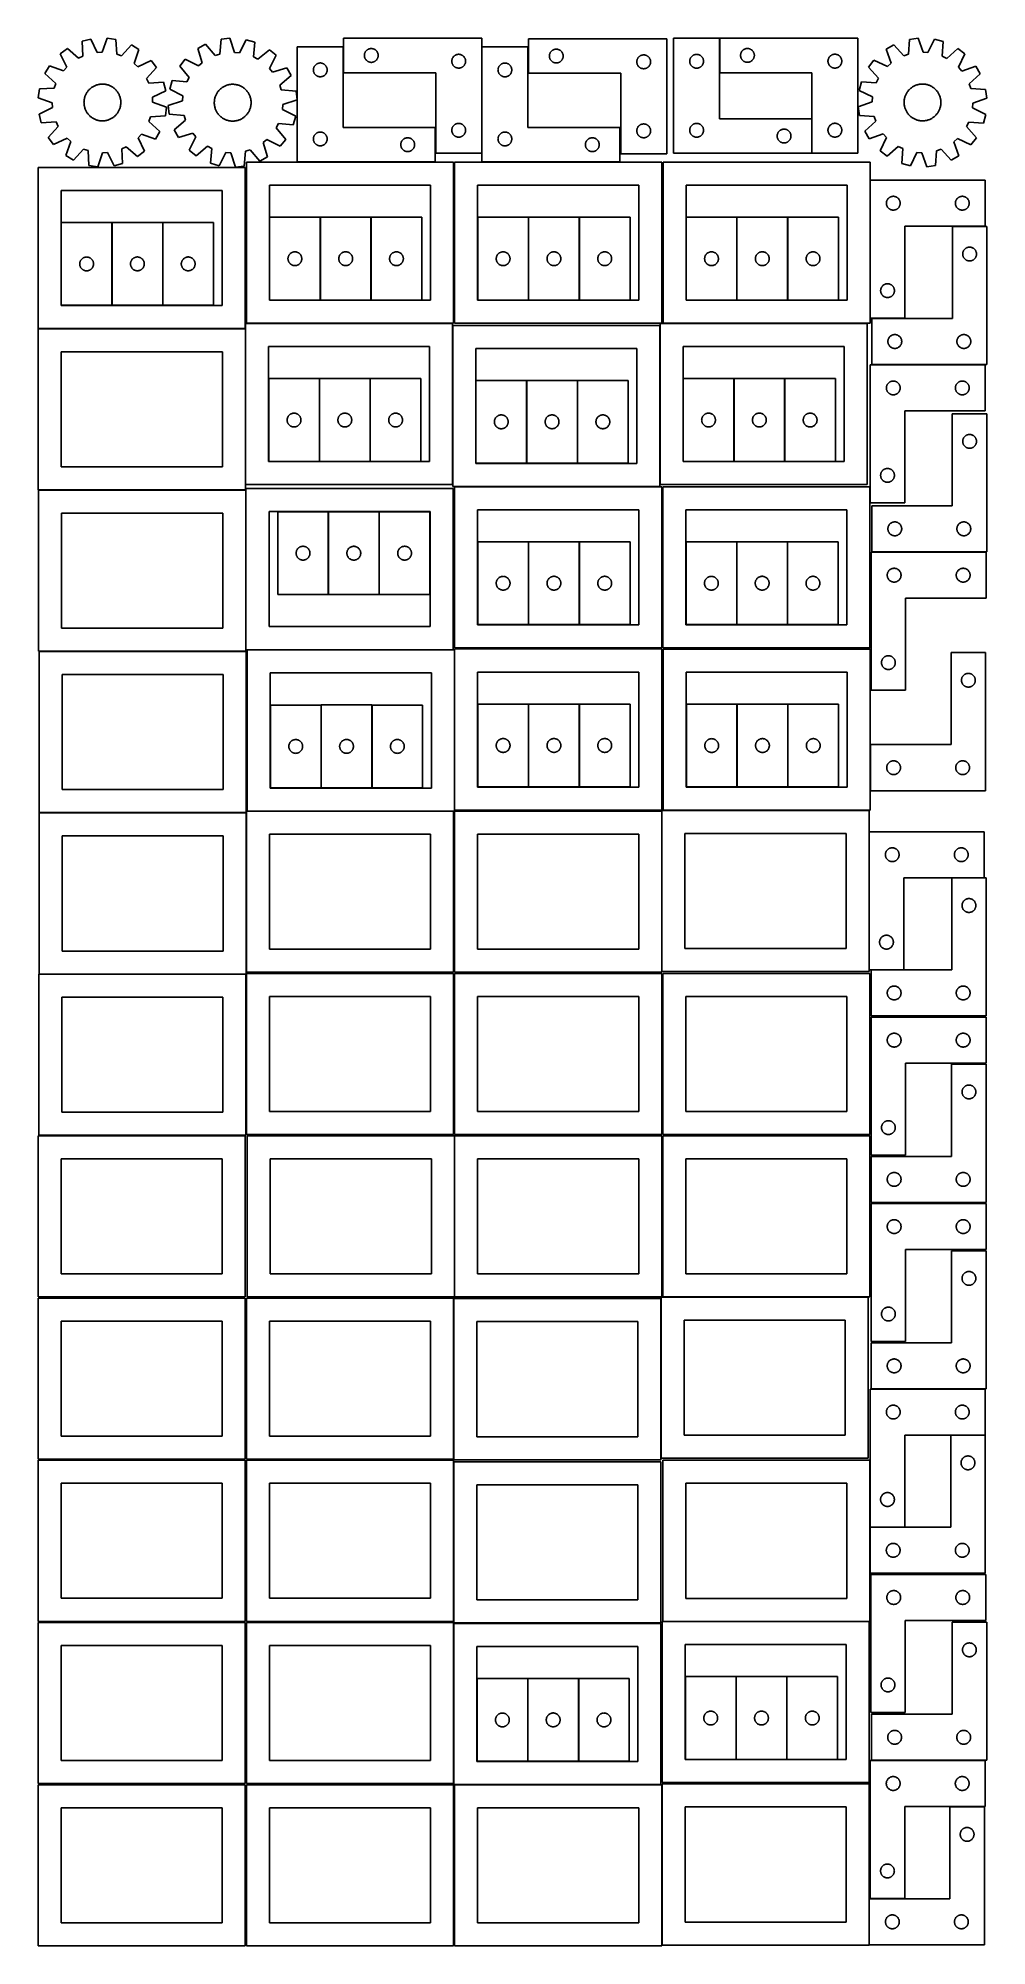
# Model space of a CAD drawing. Header units: millimetres. Extents: x 7 to 1243, y 7 to 2493.
import ezdxf

# ---------------------------------------------------------------- set-up
doc = ezdxf.new("R2010")
doc.units = ezdxf.units.MM
doc.layers.add('CUT', color=7, linetype='CONTINUOUS', true_color=0x000000)

msp = doc.modelspace()

# ---------------------------------------------------------------- linework, layer by layer
at = {"layer": 'CUT'}
for p, q in [((75.103875, 2492.242798), (63.927614, 2489.383311)), ((63.927614, 2489.383311), (64.909233, 2470.031855)), ((83.536769, 2474.797778), (75.103875, 2492.242798)), ((96.455763, 2493.399723), (89.957179, 2475.14566)), ((107.87556, 2491.764575), (96.455763, 2493.399723)), ((108.990618, 2472.42035), (107.87556, 2491.764575)), ((245.138239, 2491.994034), (243.425868, 2472.693511)), ((256.603116, 2493.275465), (245.138239, 2491.994034)), ((262.534442, 2474.829279), (256.603116, 2493.275465)), ((277.909049, 2491.459199), (268.941034, 2474.283136)), ((288.991596, 2488.255668), (277.909049, 2491.459199)), ((287.412377, 2468.943794), (288.991596, 2488.255668)), ((584.835993, 2493.440497), (404.835993, 2493.440497)), ((404.835993, 2493.440497), (404.835993, 2448.440497)), ((584.835993, 2343.440497), (584.835993, 2493.440497)), ((826.043329, 2492.646307), (646.043329, 2492.646307)), ((646.043329, 2492.646307), (646.043329, 2447.646307)), ((826.043329, 2342.646307), (826.043329, 2492.646307)), ((895.087003, 2493.397769), (835.087003, 2493.397769)), ((835.087003, 2493.397769), (835.087003, 2343.397769)), ((895.087003, 2388.397769), (895.087003, 2493.397769)), ((1075.337656, 2493.488592), (895.337656, 2493.488592)), ((895.337656, 2493.488592), (895.337656, 2448.488592)), ((1075.337656, 2343.488592), (1075.337656, 2493.488592)), ((1142.511244, 2491.923282), (1141.268376, 2472.586847)), ((1153.941597, 2493.482928), (1142.511244, 2491.923282)), ((1160.31941, 2475.186319), (1153.941597, 2493.482928)), ((1175.285373, 2492.184928), (1166.737381, 2474.796016)), ((1186.442493, 2489.251646), (1175.285373, 2492.184928)), ((1185.333015, 2469.9071), (1186.442493, 2489.251646)), ((44.643778, 2480.143437), (35.412538, 2473.224646)), ((35.412538, 2473.224646), (43.724917, 2455.721881)), ((59.110676, 2467.253469), (44.643778, 2480.143437)), ((64.909233, 2470.031855), (59.110676, 2467.253469)), ((89.957179, 2475.14566), (83.536769, 2474.797778)), ((115.055432, 2470.284766), (108.990618, 2472.42035)), ((128.044869, 2484.662421), (115.055432, 2470.284766)), ((137.969641, 2478.781574), (128.044869, 2484.662421)), ((131.597106, 2460.483126), (137.969641, 2478.781574)), ((153.885776, 2464.501579), (136.383011, 2456.1892)), ((160.804567, 2455.270339), (153.885776, 2464.501579)), ((198.307421, 2466.166036), (191.106638, 2457.153035)), ((215.544926, 2457.316694), (198.307421, 2466.166036)), ((224.759068, 2485.518618), (214.657285, 2479.947312)), ((214.657285, 2479.947312), (220.461251, 2461.460657)), ((237.297949, 2470.746384), (224.759068, 2485.518618)), ((243.425868, 2472.693511), (237.297949, 2470.746384)), ((268.941034, 2474.283136), (262.534442, 2474.829279)), ((293.122296, 2465.987527), (287.412377, 2468.943794)), ((307.980657, 2478.424229), (293.122296, 2465.987527)), ((316.993657, 2471.223445), (307.980657, 2478.424229)), ((308.144315, 2453.985941), (316.993657, 2471.223445)), ((404.344114, 2482.120913), (344.344114, 2482.120913)), ((344.344114, 2482.120913), (344.344114, 2332.120913)), ((404.344114, 2377.120913), (404.344114, 2482.120913)), ((431.835993, 2470.940497), (431.855263, 2471.529125)), ((431.855263, 2470.351869), (431.835993, 2470.940497)), ((431.855263, 2471.529125), (431.912989, 2472.115232)), ((431.912989, 2469.765761), (431.855263, 2470.351869)), ((431.912989, 2472.115232), (432.008925, 2472.69631)), ((432.008925, 2469.184684), (431.912989, 2469.765761)), ((432.008925, 2472.69631), (432.142661, 2473.269868)), ((432.142661, 2468.611125), (432.008925, 2469.184684)), ((432.142661, 2473.269868), (432.313622, 2473.833452)), ((432.313622, 2468.047542), (432.142661, 2468.611125)), ((432.313622, 2473.833452), (432.521077, 2474.384648)), ((432.521077, 2467.496346), (432.313622, 2468.047542)), ((432.521077, 2474.384648), (432.764138, 2474.921095)), ((432.764138, 2466.959898), (432.521077, 2467.496346)), ((432.764138, 2474.921095), (433.041764, 2475.440497)), ((433.041764, 2466.440497), (432.764138, 2466.959898)), ((433.041764, 2475.440497), (433.352766, 2475.940629)), ((433.352766, 2465.940365), (433.041764, 2466.440497)), ((433.352766, 2475.940629), (433.695813, 2476.41935)), ((433.695813, 2465.461644), (433.352766, 2465.940365)), ((433.695813, 2476.41935), (434.069435, 2476.874609)), ((434.069435, 2465.006384), (433.695813, 2465.461644)), ((434.069435, 2476.874609), (434.472032, 2477.304458)), ((434.472032, 2464.576536), (434.069435, 2465.006384)), ((434.472032, 2477.304458), (434.901881, 2477.707055)), ((434.901881, 2464.173938), (434.472032, 2464.576536)), ((434.901881, 2477.707055), (435.35714, 2478.080677)), ((435.35714, 2463.800317), (434.901881, 2464.173938)), ((435.35714, 2478.080677), (435.835861, 2478.423723)), ((435.835861, 2463.45727), (435.35714, 2463.800317)), ((435.835861, 2478.423723), (436.335993, 2478.734725)), ((436.335993, 2463.146268), (435.835861, 2463.45727)), ((436.335993, 2478.734725), (436.855395, 2479.012351)), ((436.855395, 2462.868642), (436.335993, 2463.146268)), ((436.855395, 2479.012351), (437.391842, 2479.255412)), ((437.391842, 2462.625581), (436.855395, 2462.868642)), ((437.391842, 2479.255412), (437.943038, 2479.462868)), ((437.943038, 2462.418126), (437.391842, 2462.625581)), ((437.943038, 2479.462868), (438.506622, 2479.633829)), ((438.506622, 2462.247164), (437.943038, 2462.418126)), ((438.506622, 2479.633829), (439.08018, 2479.767564)), ((439.08018, 2462.113429), (438.506622, 2462.247164)), ((439.08018, 2479.767564), (439.661257, 2479.8635)), ((439.661257, 2462.017493), (439.08018, 2462.113429)), ((439.661257, 2479.8635), (440.247365, 2479.921227)), ((440.247365, 2479.921227), (440.835993, 2479.940497)), ((440.835993, 2479.940497), (441.424621, 2479.921227)), ((441.424621, 2479.921227), (442.010729, 2479.8635)), ((442.010729, 2479.8635), (442.591806, 2479.767564)), ((442.591806, 2462.113429), (442.010729, 2462.017493)), ((442.591806, 2479.767564), (443.165364, 2479.633829)), ((443.165364, 2462.247164), (442.591806, 2462.113429)), ((443.165364, 2479.633829), (443.728948, 2479.462868)), ((443.728948, 2462.418126), (443.165364, 2462.247164)), ((443.728948, 2479.462868), (444.280144, 2479.255412)), ((444.280144, 2462.625581), (443.728948, 2462.418126)), ((444.280144, 2479.255412), (444.816591, 2479.012351)), ((444.816591, 2462.868642), (444.280144, 2462.625581)), ((444.816591, 2479.012351), (445.335993, 2478.734725)), ((445.335993, 2463.146268), (444.816591, 2462.868642)), ((445.335993, 2478.734725), (445.836125, 2478.423723)), ((445.836125, 2463.45727), (445.335993, 2463.146268)), ((445.836125, 2478.423723), (446.314846, 2478.080677)), ((446.314846, 2463.800317), (445.836125, 2463.45727)), ((446.314846, 2478.080677), (446.770105, 2477.707055)), ((446.770105, 2464.173938), (446.314846, 2463.800317)), ((446.770105, 2477.707055), (447.199954, 2477.304458)), ((447.199954, 2464.576536), (446.770105, 2464.173938)), ((447.199954, 2477.304458), (447.602551, 2476.874609)), ((447.602551, 2465.006384), (447.199954, 2464.576536)), ((447.602551, 2476.874609), (447.976173, 2476.41935)), ((447.976173, 2465.461644), (447.602551, 2465.006384)), ((447.976173, 2476.41935), (448.319219, 2475.940629)), ((448.319219, 2465.940365), (447.976173, 2465.461644)), ((448.319219, 2475.940629), (448.630222, 2475.440497)), ((448.630222, 2466.440497), (448.319219, 2465.940365)), ((448.630222, 2475.440497), (448.907848, 2474.921095)), ((448.907848, 2466.959898), (448.630222, 2466.440497)), ((448.907848, 2474.921095), (449.150909, 2474.384648)), ((449.150909, 2467.496346), (448.907848, 2466.959898)), ((449.150909, 2474.384648), (449.358364, 2473.833452)), ((449.358364, 2468.047542), (449.150909, 2467.496346)), ((449.358364, 2473.833452), (449.529325, 2473.269868)), ((449.529325, 2468.611125), (449.358364, 2468.047542)), ((449.529325, 2473.269868), (449.66306, 2472.69631)), ((449.66306, 2469.184684), (449.529325, 2468.611125)), ((449.66306, 2472.69631), (449.758997, 2472.115232)), ((449.758997, 2469.765761), (449.66306, 2469.184684)), ((449.758997, 2472.115232), (449.816723, 2471.529125)), ((449.816723, 2470.351869), (449.758997, 2469.765761)), ((449.816723, 2471.529125), (449.835993, 2470.940497)), ((449.835993, 2470.940497), (449.816723, 2470.351869)), ((545.835993, 2463.440497), (545.855263, 2464.029125)), ((545.855263, 2462.851869), (545.835993, 2463.440497)), ((545.855263, 2464.029125), (545.912989, 2464.615232)), ((545.912989, 2462.265761), (545.855263, 2462.851869)), ((545.912989, 2464.615232), (546.008925, 2465.19631)), ((546.008925, 2461.684684), (545.912989, 2462.265761)), ((546.008925, 2465.19631), (546.142661, 2465.769868)), ((546.142661, 2465.769868), (546.313622, 2466.333452)), ((546.313622, 2466.333452), (546.521077, 2466.884648)), ((546.521077, 2466.884648), (546.764138, 2467.421095)), ((546.764138, 2467.421095), (547.041764, 2467.940497)), ((547.041764, 2467.940497), (547.352766, 2468.440629)), ((547.352766, 2468.440629), (547.695813, 2468.91935)), ((547.695813, 2468.91935), (548.069435, 2469.374609)), ((548.069435, 2469.374609), (548.472032, 2469.804458)), ((548.472032, 2469.804458), (548.901881, 2470.207055)), ((548.901881, 2470.207055), (549.35714, 2470.580677)), ((549.35714, 2470.580677), (549.835861, 2470.923723)), ((549.835861, 2470.923723), (550.335993, 2471.234725)), ((550.335993, 2471.234725), (550.855395, 2471.512351)), ((550.855395, 2471.512351), (551.391842, 2471.755412)), ((551.391842, 2471.755412), (551.943038, 2471.962868)), ((551.943038, 2471.962868), (552.506622, 2472.133829)), ((552.506622, 2472.133829), (553.08018, 2472.267564)), ((553.08018, 2472.267564), (553.661257, 2472.3635)), ((553.661257, 2472.3635), (554.247365, 2472.421227)), ((554.247365, 2472.421227), (554.835993, 2472.440497)), ((554.835993, 2472.440497), (555.424621, 2472.421227)), ((555.424621, 2472.421227), (556.010729, 2472.3635)), ((556.010729, 2472.3635), (556.591806, 2472.267564)), ((556.591806, 2472.267564), (557.165364, 2472.133829)), ((557.165364, 2472.133829), (557.728948, 2471.962868)), ((557.728948, 2471.962868), (558.280144, 2471.755412)), ((558.280144, 2471.755412), (558.816591, 2471.512351)), ((558.816591, 2471.512351), (559.335993, 2471.234725)), ((559.335993, 2471.234725), (559.836125, 2470.923723)), ((559.836125, 2470.923723), (560.314846, 2470.580677)), ((560.314846, 2470.580677), (560.770105, 2470.207055)), ((560.770105, 2470.207055), (561.199954, 2469.804458)), ((561.199954, 2469.804458), (561.602551, 2469.374609)), ((561.602551, 2469.374609), (561.976173, 2468.91935)), ((561.976173, 2468.91935), (562.319219, 2468.440629)), ((562.319219, 2468.440629), (562.630222, 2467.940497)), ((562.630222, 2467.940497), (562.907848, 2467.421095)), ((562.907848, 2467.421095), (563.150909, 2466.884648)), ((563.150909, 2466.884648), (563.358364, 2466.333452)), ((563.358364, 2466.333452), (563.529325, 2465.769868)), ((563.529325, 2465.769868), (563.66306, 2465.19631)), ((563.66306, 2465.19631), (563.758997, 2464.615232)), ((563.758997, 2462.265761), (563.66306, 2461.684684)), ((563.758997, 2464.615232), (563.816723, 2464.029125)), ((563.816723, 2462.851869), (563.758997, 2462.265761)), ((563.816723, 2464.029125), (563.835993, 2463.440497)), ((563.835993, 2463.440497), (563.816723, 2462.851869)), ((645.078061, 2482.076724), (585.078061, 2482.076724)), ((585.078061, 2482.076724), (585.078061, 2332.076724)), ((645.078061, 2377.076724), (645.078061, 2482.076724)), ((673.043329, 2470.146307), (673.062599, 2470.734935)), ((673.062599, 2469.557679), (673.043329, 2470.146307)), ((673.062599, 2470.734935), (673.120326, 2471.321043)), ((673.120326, 2468.971572), (673.062599, 2469.557679)), ((673.120326, 2471.321043), (673.216262, 2471.90212)), ((673.216262, 2468.390494), (673.120326, 2468.971572)), ((673.216262, 2471.90212), (673.349997, 2472.475679)), ((673.349997, 2467.816936), (673.216262, 2468.390494)), ((673.349997, 2472.475679), (673.520958, 2473.039262)), ((673.520958, 2467.253352), (673.349997, 2467.816936)), ((673.520958, 2473.039262), (673.728414, 2473.590458)), ((673.728414, 2466.702156), (673.520958, 2467.253352)), ((673.728414, 2473.590458), (673.971475, 2474.126905)), ((673.971475, 2466.165709), (673.728414, 2466.702156)), ((673.971475, 2474.126905), (674.249101, 2474.646307)), ((674.249101, 2465.646307), (673.971475, 2466.165709)), ((674.249101, 2474.646307), (674.560103, 2475.146439)), ((674.560103, 2465.146175), (674.249101, 2465.646307)), ((674.560103, 2475.146439), (674.903149, 2475.62516)), ((674.903149, 2464.667454), (674.560103, 2465.146175)), ((674.903149, 2475.62516), (675.276771, 2476.08042)), ((675.276771, 2464.212195), (674.903149, 2464.667454)), ((675.276771, 2476.08042), (675.679368, 2476.510268)), ((675.679368, 2463.782346), (675.276771, 2464.212195)), ((675.679368, 2476.510268), (676.109217, 2476.912866)), ((676.109217, 2463.379749), (675.679368, 2463.782346)), ((676.109217, 2476.912866), (676.564477, 2477.286487)), ((676.564477, 2463.006127), (676.109217, 2463.379749)), ((676.564477, 2477.286487), (677.043197, 2477.629534)), ((677.043197, 2462.663081), (676.564477, 2463.006127)), ((677.043197, 2477.629534), (677.543329, 2477.940536)), ((677.543329, 2462.352079), (677.043197, 2462.663081)), ((677.543329, 2477.940536), (678.062731, 2478.218162)), ((678.062731, 2462.074453), (677.543329, 2462.352079)), ((678.062731, 2478.218162), (678.599178, 2478.461223)), ((678.599178, 2478.461223), (679.150374, 2478.668678)), ((679.150374, 2478.668678), (679.713958, 2478.83964)), ((679.713958, 2478.83964), (680.287516, 2478.973375)), ((680.287516, 2478.973375), (680.868594, 2479.069311)), ((680.868594, 2479.069311), (681.454701, 2479.127038)), ((681.454701, 2479.127038), (682.043329, 2479.146307)), ((682.043329, 2479.146307), (682.631958, 2479.127038)), ((682.631958, 2479.127038), (683.218065, 2479.069311)), ((683.218065, 2479.069311), (683.799142, 2478.973375)), ((683.799142, 2478.973375), (684.372701, 2478.83964)), ((684.372701, 2478.83964), (684.936285, 2478.668678)), ((684.936285, 2478.668678), (685.48748, 2478.461223)), ((685.48748, 2478.461223), (686.023928, 2478.218162)), ((686.023928, 2478.218162), (686.543329, 2477.940536)), ((686.543329, 2462.352079), (686.023928, 2462.074453)), ((686.543329, 2477.940536), (687.043461, 2477.629534)), ((687.043461, 2462.663081), (686.543329, 2462.352079)), ((687.043461, 2477.629534), (687.522182, 2477.286487)), ((687.522182, 2463.006127), (687.043461, 2462.663081)), ((687.522182, 2477.286487), (687.977442, 2476.912866)), ((687.977442, 2463.379749), (687.522182, 2463.006127)), ((687.977442, 2476.912866), (688.40729, 2476.510268)), ((688.40729, 2463.782346), (687.977442, 2463.379749)), ((688.40729, 2476.510268), (688.809888, 2476.08042)), ((688.809888, 2464.212195), (688.40729, 2463.782346)), ((688.809888, 2476.08042), (689.183509, 2475.62516)), ((689.183509, 2464.667454), (688.809888, 2464.212195)), ((689.183509, 2475.62516), (689.526556, 2475.146439)), ((689.526556, 2465.146175), (689.183509, 2464.667454)), ((689.526556, 2475.146439), (689.837558, 2474.646307)), ((689.837558, 2465.646307), (689.526556, 2465.146175)), ((689.837558, 2474.646307), (690.115184, 2474.126905)), ((690.115184, 2466.165709), (689.837558, 2465.646307)), ((690.115184, 2474.126905), (690.358245, 2473.590458)), ((690.358245, 2466.702156), (690.115184, 2466.165709)), ((690.358245, 2473.590458), (690.565701, 2473.039262)), ((690.565701, 2467.253352), (690.358245, 2466.702156)), ((690.565701, 2473.039262), (690.736662, 2472.475679)), ((690.736662, 2467.816936), (690.565701, 2467.253352)), ((690.736662, 2472.475679), (690.870397, 2471.90212)), ((690.870397, 2468.390494), (690.736662, 2467.816936)), ((690.870397, 2471.90212), (690.966333, 2471.321043)), ((690.966333, 2468.971572), (690.870397, 2468.390494)), ((690.966333, 2471.321043), (691.02406, 2470.734935)), ((691.02406, 2469.557679), (690.966333, 2468.971572)), ((691.02406, 2470.734935), (691.043329, 2470.146307)), ((691.043329, 2470.146307), (691.02406, 2469.557679)), ((787.043329, 2462.646307), (787.062599, 2463.234935)), ((787.062599, 2462.057679), (787.043329, 2462.646307)), ((787.062599, 2463.234935), (787.120326, 2463.821043)), ((787.120326, 2463.821043), (787.216262, 2464.40212)), ((787.216262, 2464.40212), (787.349997, 2464.975679)), ((787.349997, 2464.975679), (787.520958, 2465.539262)), ((787.520958, 2465.539262), (787.728414, 2466.090458)), ((787.728414, 2466.090458), (787.971475, 2466.626905)), ((787.971475, 2466.626905), (788.249101, 2467.146307)), ((788.249101, 2467.146307), (788.560103, 2467.646439)), ((788.560103, 2467.646439), (788.903149, 2468.12516)), ((788.903149, 2468.12516), (789.276771, 2468.58042)), ((789.276771, 2468.58042), (789.679368, 2469.010268)), ((789.679368, 2469.010268), (790.109217, 2469.412866)), ((790.109217, 2469.412866), (790.564477, 2469.786487)), ((790.564477, 2469.786487), (791.043197, 2470.129534)), ((791.043197, 2470.129534), (791.543329, 2470.440536)), ((791.543329, 2470.440536), (792.062731, 2470.718162)), ((792.062731, 2470.718162), (792.599178, 2470.961223)), ((792.599178, 2470.961223), (793.150374, 2471.168678)), ((793.150374, 2471.168678), (793.713958, 2471.33964)), ((793.713958, 2471.33964), (794.287516, 2471.473375)), ((794.287516, 2471.473375), (794.868594, 2471.569311)), ((794.868594, 2471.569311), (795.454701, 2471.627038)), ((795.454701, 2471.627038), (796.043329, 2471.646307)), ((796.043329, 2471.646307), (796.631958, 2471.627038)), ((796.631958, 2471.627038), (797.218065, 2471.569311)), ((797.218065, 2471.569311), (797.799142, 2471.473375)), ((797.799142, 2471.473375), (798.372701, 2471.33964)), ((798.372701, 2471.33964), (798.936285, 2471.168678)), ((798.936285, 2471.168678), (799.48748, 2470.961223)), ((799.48748, 2470.961223), (800.023928, 2470.718162)), ((800.023928, 2470.718162), (800.543329, 2470.440536)), ((800.543329, 2470.440536), (801.043461, 2470.129534)), ((801.043461, 2470.129534), (801.522182, 2469.786487)), ((801.522182, 2469.786487), (801.977442, 2469.412866)), ((801.977442, 2469.412866), (802.40729, 2469.010268)), ((802.40729, 2469.010268), (802.809888, 2468.58042)), ((802.809888, 2468.58042), (803.183509, 2468.12516)), ((803.183509, 2468.12516), (803.526556, 2467.646439)), ((803.526556, 2467.646439), (803.837558, 2467.146307)), ((803.837558, 2467.146307), (804.115184, 2466.626905)), ((804.115184, 2466.626905), (804.358245, 2466.090458)), ((804.358245, 2466.090458), (804.565701, 2465.539262)), ((804.565701, 2465.539262), (804.736662, 2464.975679)), ((804.736662, 2464.975679), (804.870397, 2464.40212)), ((804.870397, 2464.40212), (804.966333, 2463.821043)), ((804.966333, 2463.821043), (805.02406, 2463.234935)), ((805.02406, 2463.234935), (805.043329, 2462.646307)), ((805.043329, 2462.646307), (805.02406, 2462.057679)), ((856.087003, 2463.397769), (856.106273, 2463.986397)), ((856.106273, 2462.80914), (856.087003, 2463.397769)), ((856.106273, 2463.986397), (856.163999, 2464.572504)), ((856.163999, 2462.223033), (856.106273, 2462.80914)), ((856.163999, 2464.572504), (856.259936, 2465.153581)), ((856.259936, 2461.641956), (856.163999, 2462.223033)), ((856.259936, 2465.153581), (856.393671, 2465.72714)), ((856.393671, 2465.72714), (856.564632, 2466.290724)), ((856.564632, 2466.290724), (856.772087, 2466.841919)), ((856.772087, 2466.841919), (857.015148, 2467.378367)), ((857.015148, 2467.378367), (857.292774, 2467.897769)), ((857.292774, 2467.897769), (857.603777, 2468.397901)), ((857.603777, 2468.397901), (857.946823, 2468.876621)), ((857.946823, 2468.876621), (858.320445, 2469.331881)), ((858.320445, 2469.331881), (858.723042, 2469.76173)), ((858.723042, 2469.76173), (859.152891, 2470.164327)), ((859.152891, 2470.164327), (859.60815, 2470.537949)), ((859.60815, 2470.537949), (860.086871, 2470.880995)), ((860.086871, 2470.880995), (860.587003, 2471.191997)), ((860.587003, 2471.191997), (861.106405, 2471.469623)), ((861.106405, 2471.469623), (861.642852, 2471.712684)), ((861.642852, 2471.712684), (862.194048, 2471.92014)), ((862.194048, 2471.92014), (862.757632, 2472.091101)), ((862.757632, 2472.091101), (863.33119, 2472.224836)), ((863.33119, 2472.224836), (863.912267, 2472.320772)), ((863.912267, 2472.320772), (864.498375, 2472.378499)), ((864.498375, 2472.378499), (865.087003, 2472.397769)), ((865.087003, 2472.397769), (865.675631, 2472.378499)), ((865.675631, 2472.378499), (866.261739, 2472.320772)), ((866.261739, 2472.320772), (866.842816, 2472.224836)), ((866.842816, 2472.224836), (867.416375, 2472.091101)), ((867.416375, 2472.091101), (867.979958, 2471.92014)), ((867.979958, 2471.92014), (868.531154, 2471.712684)), ((868.531154, 2471.712684), (869.067601, 2471.469623)), ((869.067601, 2471.469623), (869.587003, 2471.191997)), ((869.587003, 2471.191997), (870.087135, 2470.880995)), ((870.087135, 2470.880995), (870.565856, 2470.537949)), ((870.565856, 2470.537949), (871.021115, 2470.164327)), ((871.021115, 2470.164327), (871.450964, 2469.76173)), ((871.450964, 2469.76173), (871.853561, 2469.331881)), ((871.853561, 2469.331881), (872.227183, 2468.876621)), ((872.227183, 2468.876621), (872.57023, 2468.397901)), ((872.57023, 2468.397901), (872.881232, 2467.897769)), ((872.881232, 2467.897769), (873.158858, 2467.378367)), ((873.158858, 2467.378367), (873.401919, 2466.841919)), ((873.401919, 2466.841919), (873.609374, 2466.290724)), ((873.609374, 2466.290724), (873.780336, 2465.72714)), ((873.780336, 2465.72714), (873.914071, 2465.153581)), ((873.914071, 2465.153581), (874.010007, 2464.572504)), ((874.010007, 2462.223033), (873.914071, 2461.641956)), ((874.010007, 2464.572504), (874.067733, 2463.986397)), ((874.067733, 2462.80914), (874.010007, 2462.223033)), ((874.067733, 2463.986397), (874.087003, 2463.397769)), ((874.087003, 2463.397769), (874.067733, 2462.80914)), ((922.337656, 2470.988592), (922.356926, 2471.577221)), ((922.356926, 2470.399964), (922.337656, 2470.988592)), ((922.356926, 2471.577221), (922.414652, 2472.163328)), ((922.414652, 2469.813857), (922.356926, 2470.399964)), ((922.414652, 2472.163328), (922.510589, 2472.744405)), ((922.510589, 2469.232779), (922.414652, 2469.813857)), ((922.510589, 2472.744405), (922.644324, 2473.317964)), ((922.644324, 2468.659221), (922.510589, 2469.232779)), ((922.644324, 2473.317964), (922.815285, 2473.881548)), ((922.815285, 2468.095637), (922.644324, 2468.659221)), ((922.815285, 2473.881548), (923.02274, 2474.432743)), ((923.02274, 2467.544442), (922.815285, 2468.095637)), ((923.02274, 2474.432743), (923.265801, 2474.969191)), ((923.265801, 2467.007994), (923.02274, 2467.544442)), ((923.265801, 2474.969191), (923.543428, 2475.488592)), ((923.543428, 2466.488592), (923.265801, 2467.007994)), ((923.543428, 2475.488592), (923.85443, 2475.988724)), ((923.85443, 2465.98846), (923.543428, 2466.488592)), ((923.85443, 2475.988724), (924.197476, 2476.467445)), ((924.197476, 2465.50974), (923.85443, 2465.98846)), ((924.197476, 2476.467445), (924.571098, 2476.922705)), ((924.571098, 2465.05448), (924.197476, 2465.50974)), ((924.571098, 2476.922705), (924.973695, 2477.352553)), ((924.973695, 2464.624631), (924.571098, 2465.05448)), ((924.973695, 2477.352553), (925.403544, 2477.755151)), ((925.403544, 2464.222034), (924.973695, 2464.624631)), ((925.403544, 2477.755151), (925.858803, 2478.128772)), ((925.858803, 2463.848412), (925.403544, 2464.222034)), ((925.858803, 2478.128772), (926.337524, 2478.471819)), ((926.337524, 2463.505366), (925.858803, 2463.848412)), ((926.337524, 2478.471819), (926.837656, 2478.782821)), ((926.837656, 2463.194364), (926.337524, 2463.505366)), ((926.837656, 2478.782821), (927.357058, 2479.060447)), ((927.357058, 2462.916738), (926.837656, 2463.194364)), ((927.357058, 2479.060447), (927.893505, 2479.303508)), ((927.893505, 2462.673677), (927.357058, 2462.916738)), ((927.893505, 2479.303508), (928.444701, 2479.510964)), ((928.444701, 2462.466221), (927.893505, 2462.673677)), ((928.444701, 2479.510964), (929.008285, 2479.681925)), ((929.008285, 2462.29526), (928.444701, 2462.466221)), ((929.008285, 2479.681925), (929.581843, 2479.81566)), ((929.581843, 2462.161525), (929.008285, 2462.29526)), ((929.581843, 2479.81566), (930.16292, 2479.911596)), ((930.16292, 2462.065589), (929.581843, 2462.161525)), ((930.16292, 2479.911596), (930.749028, 2479.969323)), ((930.749028, 2479.969323), (931.337656, 2479.988592)), ((931.337656, 2479.988592), (931.926284, 2479.969323)), ((931.926284, 2479.969323), (932.512392, 2479.911596)), ((932.512392, 2479.911596), (933.093469, 2479.81566)), ((933.093469, 2462.161525), (932.512392, 2462.065589)), ((933.093469, 2479.81566), (933.667028, 2479.681925)), ((933.667028, 2462.29526), (933.093469, 2462.161525)), ((933.667028, 2479.681925), (934.230611, 2479.510964)), ((934.230611, 2462.466221), (933.667028, 2462.29526)), ((934.230611, 2479.510964), (934.781807, 2479.303508)), ((934.781807, 2462.673677), (934.230611, 2462.466221)), ((934.781807, 2479.303508), (935.318254, 2479.060447)), ((935.318254, 2462.916738), (934.781807, 2462.673677)), ((935.318254, 2479.060447), (935.837656, 2478.782821)), ((935.837656, 2463.194364), (935.318254, 2462.916738)), ((935.837656, 2478.782821), (936.337788, 2478.471819)), ((936.337788, 2463.505366), (935.837656, 2463.194364)), ((936.337788, 2478.471819), (936.816509, 2478.128772)), ((936.816509, 2463.848412), (936.337788, 2463.505366)), ((936.816509, 2478.128772), (937.271768, 2477.755151)), ((937.271768, 2464.222034), (936.816509, 2463.848412)), ((937.271768, 2477.755151), (937.701617, 2477.352553)), ((937.701617, 2464.624631), (937.271768, 2464.222034)), ((937.701617, 2477.352553), (938.104214, 2476.922705)), ((938.104214, 2465.05448), (937.701617, 2464.624631)), ((938.104214, 2476.922705), (938.477836, 2476.467445)), ((938.477836, 2465.50974), (938.104214, 2465.05448)), ((938.477836, 2476.467445), (938.820883, 2475.988724)), ((938.820883, 2465.98846), (938.477836, 2465.50974)), ((938.820883, 2475.988724), (939.131885, 2475.488592)), ((939.131885, 2466.488592), (938.820883, 2465.98846)), ((939.131885, 2475.488592), (939.409511, 2474.969191)), ((939.409511, 2467.007994), (939.131885, 2466.488592)), ((939.409511, 2474.969191), (939.652572, 2474.432743)), ((939.652572, 2467.544442), (939.409511, 2467.007994)), ((939.652572, 2474.432743), (939.860027, 2473.881548)), ((939.860027, 2468.095637), (939.652572, 2467.544442)), ((939.860027, 2473.881548), (940.030989, 2473.317964)), ((940.030989, 2468.659221), (939.860027, 2468.095637)), ((940.030989, 2473.317964), (940.164724, 2472.744405)), ((940.164724, 2469.232779), (940.030989, 2468.659221)), ((940.164724, 2472.744405), (940.26066, 2472.163328)), ((940.26066, 2469.813857), (940.164724, 2469.232779)), ((940.26066, 2472.163328), (940.318386, 2471.577221)), ((940.318386, 2470.399964), (940.26066, 2469.813857)), ((940.318386, 2471.577221), (940.337656, 2470.988592)), ((940.337656, 2470.988592), (940.318386, 2470.399964)), ((1036.337656, 2463.488592), (1036.356926, 2464.077221)), ((1036.356926, 2462.899964), (1036.337656, 2463.488592)), ((1036.356926, 2464.077221), (1036.414652, 2464.663328)), ((1036.414652, 2462.313857), (1036.356926, 2462.899964)), ((1036.414652, 2464.663328), (1036.510589, 2465.244405)), ((1036.510589, 2461.732779), (1036.414652, 2462.313857)), ((1036.510589, 2465.244405), (1036.644324, 2465.817964)), ((1036.644324, 2465.817964), (1036.815285, 2466.381548)), ((1036.815285, 2466.381548), (1037.02274, 2466.932743)), ((1037.02274, 2466.932743), (1037.265801, 2467.469191)), ((1037.265801, 2467.469191), (1037.543428, 2467.988592)), ((1037.543428, 2467.988592), (1037.85443, 2468.488724)), ((1037.85443, 2468.488724), (1038.197476, 2468.967445)), ((1038.197476, 2468.967445), (1038.571098, 2469.422705)), ((1038.571098, 2469.422705), (1038.973695, 2469.852553)), ((1038.973695, 2469.852553), (1039.403544, 2470.255151)), ((1039.403544, 2470.255151), (1039.858803, 2470.628772)), ((1039.858803, 2470.628772), (1040.337524, 2470.971819)), ((1040.337524, 2470.971819), (1040.837656, 2471.282821)), ((1040.837656, 2471.282821), (1041.357058, 2471.560447)), ((1041.357058, 2471.560447), (1041.893505, 2471.803508)), ((1041.893505, 2471.803508), (1042.444701, 2472.010964)), ((1042.444701, 2472.010964), (1043.008285, 2472.181925)), ((1043.008285, 2472.181925), (1043.581843, 2472.31566)), ((1043.581843, 2472.31566), (1044.16292, 2472.411596)), ((1044.16292, 2472.411596), (1044.749028, 2472.469323)), ((1044.749028, 2472.469323), (1045.337656, 2472.488592)), ((1045.337656, 2472.488592), (1045.926284, 2472.469323)), ((1045.926284, 2472.469323), (1046.512392, 2472.411596)), ((1046.512392, 2472.411596), (1047.093469, 2472.31566)), ((1047.093469, 2472.31566), (1047.667028, 2472.181925)), ((1047.667028, 2472.181925), (1048.230611, 2472.010964)), ((1048.230611, 2472.010964), (1048.781807, 2471.803508)), ((1048.781807, 2471.803508), (1049.318254, 2471.560447)), ((1049.318254, 2471.560447), (1049.837656, 2471.282821)), ((1049.837656, 2471.282821), (1050.337788, 2470.971819)), ((1050.337788, 2470.971819), (1050.816509, 2470.628772)), ((1050.816509, 2470.628772), (1051.271768, 2470.255151)), ((1051.271768, 2470.255151), (1051.701617, 2469.852553)), ((1051.701617, 2469.852553), (1052.104214, 2469.422705)), ((1052.104214, 2469.422705), (1052.477836, 2468.967445)), ((1052.477836, 2468.967445), (1052.820883, 2468.488724)), ((1052.820883, 2468.488724), (1053.131885, 2467.988592)), ((1053.131885, 2467.988592), (1053.409511, 2467.469191)), ((1053.409511, 2467.469191), (1053.652572, 2466.932743)), ((1053.652572, 2466.932743), (1053.860027, 2466.381548)), ((1053.860027, 2466.381548), (1054.030989, 2465.817964)), ((1054.030989, 2465.817964), (1054.164724, 2465.244405)), ((1054.164724, 2465.244405), (1054.26066, 2464.663328)), ((1054.26066, 2462.313857), (1054.164724, 2461.732779)), ((1054.26066, 2464.663328), (1054.318386, 2464.077221)), ((1054.318386, 2462.899964), (1054.26066, 2462.313857)), ((1054.318386, 2464.077221), (1054.337656, 2463.488592)), ((1054.337656, 2463.488592), (1054.318386, 2462.899964)), ((1096.321869, 2464.964932), (1089.342226, 2455.779615)), ((1113.769321, 2456.53707), (1096.321869, 2464.964932)), ((1122.295442, 2484.954568), (1112.332023, 2479.139436)), ((1112.332023, 2479.139436), (1118.583497, 2460.799276)), ((1135.189582, 2470.491389), (1122.295442, 2484.954568)), ((1141.268376, 2472.586847), (1135.189582, 2470.491389)), ((1166.737381, 2474.796016), (1160.31941, 2475.186319)), ((1191.113085, 2467.090456), (1185.333015, 2469.9071)), ((1205.664848, 2479.88454), (1191.113085, 2467.090456)), ((1214.850165, 2472.904897), (1205.664848, 2479.88454)), ((1206.422303, 2455.457445), (1214.850165, 2472.904897)), ((21.132543, 2457.308511), (15.251696, 2447.383739)), ((15.251696, 2447.383739), (29.629351, 2434.394302)), ((39.430991, 2450.935976), (21.132543, 2457.308511)), ((43.724917, 2455.721881), (39.430991, 2450.935976)), ((136.383011, 2456.1892), (131.597106, 2460.483126)), ((147.914599, 2440.80344), (160.804567, 2455.270339)), ((150.692985, 2435.004883), (147.914599, 2440.80344)), ((181.275199, 2438.163975), (178.071668, 2427.081427)), ((200.587073, 2436.584756), (181.275199, 2438.163975)), ((191.106638, 2457.153035), (203.543339, 2442.294675)), ((203.543339, 2442.294675), (200.587073, 2436.584756)), ((220.461251, 2461.460657), (215.544926, 2457.316694)), ((312.288278, 2449.069615), (308.144315, 2453.985941)), ((330.774933, 2454.873581), (312.288278, 2449.069615)), ((321.574005, 2432.232918), (336.346239, 2444.771798)), ((336.346239, 2444.771798), (330.774933, 2454.873581)), ((365.344114, 2452.120913), (365.363383, 2452.709541)), ((365.363383, 2451.532285), (365.344114, 2452.120913)), ((365.363383, 2452.709541), (365.42111, 2453.295649)), ((365.42111, 2450.946177), (365.363383, 2451.532285)), ((365.42111, 2453.295649), (365.517046, 2453.876726)), ((365.517046, 2450.3651), (365.42111, 2450.946177)), ((365.517046, 2453.876726), (365.650781, 2454.450284)), ((365.650781, 2449.791542), (365.517046, 2450.3651)), ((365.650781, 2454.450284), (365.821743, 2455.013868)), ((365.821743, 2449.227958), (365.650781, 2449.791542)), ((365.821743, 2455.013868), (366.029198, 2455.565064)), ((366.029198, 2448.676762), (365.821743, 2449.227958)), ((366.029198, 2455.565064), (366.272259, 2456.101511)), ((366.272259, 2448.140315), (366.029198, 2448.676762)), ((366.272259, 2456.101511), (366.549885, 2456.620913)), ((366.549885, 2447.620913), (366.272259, 2448.140315)), ((366.549885, 2456.620913), (366.860887, 2457.121045)), ((366.860887, 2447.120781), (366.549885, 2447.620913)), ((366.860887, 2457.121045), (367.203934, 2457.599766)), ((367.203934, 2446.64206), (366.860887, 2447.120781)), ((367.203934, 2457.599766), (367.577555, 2458.055025)), ((367.577555, 2446.186801), (367.203934, 2446.64206)), ((367.577555, 2458.055025), (367.980153, 2458.484874)), ((367.980153, 2445.756952), (367.577555, 2446.186801)), ((367.980153, 2458.484874), (368.410001, 2458.887471)), ((368.410001, 2445.354355), (367.980153, 2445.756952)), ((368.410001, 2458.887471), (368.865261, 2459.261093)), ((368.865261, 2444.980733), (368.410001, 2445.354355)), ((368.865261, 2459.261093), (369.343982, 2459.60414)), ((369.343982, 2444.637687), (368.865261, 2444.980733)), ((369.343982, 2459.60414), (369.844114, 2459.915142)), ((369.844114, 2444.326684), (369.343982, 2444.637687)), ((369.844114, 2459.915142), (370.363515, 2460.192768)), ((370.363515, 2444.049058), (369.844114, 2444.326684)), ((370.363515, 2460.192768), (370.899963, 2460.435829)), ((370.899963, 2443.805997), (370.363515, 2444.049058)), ((370.899963, 2460.435829), (371.451159, 2460.643284)), ((371.451159, 2443.598542), (370.899963, 2443.805997)), ((371.451159, 2460.643284), (372.014742, 2460.814246)), ((372.014742, 2443.427581), (371.451159, 2443.598542)), ((372.014742, 2460.814246), (372.588301, 2460.947981)), ((372.588301, 2443.293846), (372.014742, 2443.427581)), ((372.588301, 2460.947981), (373.169378, 2461.043917)), ((373.169378, 2443.197909), (372.588301, 2443.293846)), ((373.169378, 2461.043917), (373.755486, 2461.101643)), ((373.755486, 2443.140183), (373.169378, 2443.197909)), ((373.755486, 2461.101643), (374.344114, 2461.120913)), ((374.344114, 2443.120913), (373.755486, 2443.140183)), ((374.344114, 2461.120913), (374.932742, 2461.101643)), ((374.932742, 2443.140183), (374.344114, 2443.120913)), ((374.932742, 2461.101643), (375.518849, 2461.043917)), ((375.518849, 2443.197909), (374.932742, 2443.140183)), ((375.518849, 2461.043917), (376.099927, 2460.947981)), ((376.099927, 2443.293846), (375.518849, 2443.197909)), ((376.099927, 2460.947981), (376.673485, 2460.814246)), ((376.673485, 2443.427581), (376.099927, 2443.293846)), ((376.673485, 2460.814246), (377.237069, 2460.643284)), ((377.237069, 2443.598542), (376.673485, 2443.427581)), ((377.237069, 2460.643284), (377.788265, 2460.435829)), ((377.788265, 2443.805997), (377.237069, 2443.598542)), ((377.788265, 2460.435829), (378.324712, 2460.192768)), ((378.324712, 2444.049058), (377.788265, 2443.805997)), ((378.324712, 2460.192768), (378.844114, 2459.915142)), ((378.844114, 2444.326684), (378.324712, 2444.049058)), ((378.844114, 2459.915142), (379.344246, 2459.60414)), ((379.344246, 2444.637687), (378.844114, 2444.326684)), ((379.344246, 2459.60414), (379.822967, 2459.261093)), ((379.822967, 2444.980733), (379.344246, 2444.637687)), ((379.822967, 2459.261093), (380.278226, 2458.887471)), ((380.278226, 2445.354355), (379.822967, 2444.980733)), ((380.278226, 2458.887471), (380.708075, 2458.484874)), ((380.708075, 2445.756952), (380.278226, 2445.354355)), ((380.708075, 2458.484874), (381.110672, 2458.055025)), ((381.110672, 2446.186801), (380.708075, 2445.756952)), ((381.110672, 2458.055025), (381.484294, 2457.599766)), ((381.484294, 2446.64206), (381.110672, 2446.186801)), ((381.484294, 2457.599766), (381.82734, 2457.121045)), ((381.82734, 2447.120781), (381.484294, 2446.64206)), ((381.82734, 2457.121045), (382.138342, 2456.620913)), ((382.138342, 2447.620913), (381.82734, 2447.120781)), ((382.138342, 2456.620913), (382.415968, 2456.101511)), ((382.415968, 2448.140315), (382.138342, 2447.620913)), ((382.415968, 2456.101511), (382.659029, 2455.565064)), ((382.659029, 2448.676762), (382.415968, 2448.140315)), ((382.659029, 2455.565064), (382.866485, 2455.013868)), ((382.866485, 2449.227958), (382.659029, 2448.676762)), ((382.866485, 2455.013868), (383.037446, 2454.450284)), ((383.037446, 2449.791542), (382.866485, 2449.227958)), ((383.037446, 2454.450284), (383.171181, 2453.876726)), ((383.171181, 2450.3651), (383.037446, 2449.791542)), ((383.171181, 2453.876726), (383.267117, 2453.295649)), ((383.267117, 2450.946177), (383.171181, 2450.3651)), ((383.267117, 2453.295649), (383.324844, 2452.709541)), ((383.324844, 2451.532285), (383.267117, 2450.946177)), ((383.324844, 2452.709541), (383.344114, 2452.120913)), ((383.344114, 2452.120913), (383.324844, 2451.532285)), ((404.835993, 2448.440497), (524.835993, 2448.440497)), ((440.247365, 2461.959766), (439.661257, 2462.017493)), ((440.835993, 2461.940497), (440.247365, 2461.959766)), ((441.424621, 2461.959766), (440.835993, 2461.940497)), ((442.010729, 2462.017493), (441.424621, 2461.959766)), ((524.835993, 2448.440497), (524.835993, 2343.440497)), ((546.142661, 2461.111125), (546.008925, 2461.684684)), ((546.313622, 2460.547542), (546.142661, 2461.111125)), ((546.521077, 2459.996346), (546.313622, 2460.547542)), ((546.764138, 2459.459898), (546.521077, 2459.996346)), ((547.041764, 2458.940497), (546.764138, 2459.459898)), ((547.352766, 2458.440365), (547.041764, 2458.940497)), ((547.695813, 2457.961644), (547.352766, 2458.440365)), ((548.069435, 2457.506384), (547.695813, 2457.961644)), ((548.472032, 2457.076536), (548.069435, 2457.506384)), ((548.901881, 2456.673938), (548.472032, 2457.076536)), ((549.35714, 2456.300317), (548.901881, 2456.673938)), ((549.835861, 2455.95727), (549.35714, 2456.300317)), ((550.335993, 2455.646268), (549.835861, 2455.95727)), ((550.855395, 2455.368642), (550.335993, 2455.646268)), ((551.391842, 2455.125581), (550.855395, 2455.368642)), ((551.943038, 2454.918126), (551.391842, 2455.125581)), ((552.506622, 2454.747164), (551.943038, 2454.918126)), ((553.08018, 2454.613429), (552.506622, 2454.747164)), ((553.661257, 2454.517493), (553.08018, 2454.613429)), ((554.247365, 2454.459766), (553.661257, 2454.517493)), ((554.835993, 2454.440497), (554.247365, 2454.459766)), ((555.424621, 2454.459766), (554.835993, 2454.440497)), ((556.010729, 2454.517493), (555.424621, 2454.459766)), ((556.591806, 2454.613429), (556.010729, 2454.517493)), ((557.165364, 2454.747164), (556.591806, 2454.613429)), ((557.728948, 2454.918126), (557.165364, 2454.747164)), ((558.280144, 2455.125581), (557.728948, 2454.918126)), ((558.816591, 2455.368642), (558.280144, 2455.125581)), ((559.335993, 2455.646268), (558.816591, 2455.368642)), ((559.836125, 2455.95727), (559.335993, 2455.646268)), ((560.314846, 2456.300317), (559.836125, 2455.95727)), ((560.770105, 2456.673938), (560.314846, 2456.300317)), ((561.199954, 2457.076536), (560.770105, 2456.673938)), ((561.602551, 2457.506384), (561.199954, 2457.076536)), ((561.976173, 2457.961644), (561.602551, 2457.506384)), ((562.319219, 2458.440365), (561.976173, 2457.961644)), ((562.630222, 2458.940497), (562.319219, 2458.440365)), ((562.907848, 2459.459898), (562.630222, 2458.940497)), ((563.150909, 2459.996346), (562.907848, 2459.459898)), ((563.358364, 2460.547542), (563.150909, 2459.996346)), ((563.529325, 2461.111125), (563.358364, 2460.547542)), ((563.66306, 2461.684684), (563.529325, 2461.111125)), ((606.078061, 2452.076724), (606.097331, 2452.665352)), ((606.097331, 2451.488095), (606.078061, 2452.076724)), ((606.097331, 2452.665352), (606.155058, 2453.251459)), ((606.155058, 2450.901988), (606.097331, 2451.488095)), ((606.155058, 2453.251459), (606.250994, 2453.832537)), ((606.250994, 2450.320911), (606.155058, 2450.901988)), ((606.250994, 2453.832537), (606.384729, 2454.406095)), ((606.384729, 2449.747352), (606.250994, 2450.320911)), ((606.384729, 2454.406095), (606.55569, 2454.969679)), ((606.55569, 2449.183768), (606.384729, 2449.747352)), ((606.55569, 2454.969679), (606.763146, 2455.520875)), ((606.763146, 2448.632573), (606.55569, 2449.183768)), ((606.763146, 2455.520875), (607.006207, 2456.057322)), ((607.006207, 2448.096125), (606.763146, 2448.632573)), ((607.006207, 2456.057322), (607.283833, 2456.576724)), ((607.283833, 2447.576724), (607.006207, 2448.096125)), ((607.283833, 2456.576724), (607.594835, 2457.076856)), ((607.594835, 2447.076592), (607.283833, 2447.576724)), ((607.594835, 2457.076856), (607.937881, 2457.555576)), ((607.937881, 2446.597871), (607.594835, 2447.076592)), ((607.937881, 2457.555576), (608.311503, 2458.010836)), ((608.311503, 2446.142611), (607.937881, 2446.597871)), ((608.311503, 2458.010836), (608.7141, 2458.440685)), ((608.7141, 2445.712763), (608.311503, 2446.142611)), ((608.7141, 2458.440685), (609.143949, 2458.843282)), ((609.143949, 2445.310165), (608.7141, 2445.712763)), ((609.143949, 2458.843282), (609.599209, 2459.216904)), ((609.599209, 2444.936544), (609.143949, 2445.310165)), ((609.599209, 2459.216904), (610.077929, 2459.55995)), ((610.077929, 2444.593497), (609.599209, 2444.936544)), ((610.077929, 2459.55995), (610.578061, 2459.870952)), ((610.578061, 2444.282495), (610.077929, 2444.593497)), ((610.578061, 2459.870952), (611.097463, 2460.148578)), ((611.097463, 2444.004869), (610.578061, 2444.282495)), ((611.097463, 2460.148578), (611.633911, 2460.391639)), ((611.633911, 2443.761808), (611.097463, 2444.004869)), ((611.633911, 2460.391639), (612.185106, 2460.599095)), ((612.185106, 2443.554352), (611.633911, 2443.761808)), ((612.185106, 2460.599095), (612.74869, 2460.770056)), ((612.74869, 2443.383391), (612.185106, 2443.554352)), ((612.74869, 2460.770056), (613.322249, 2460.903791)), ((613.322249, 2443.249656), (612.74869, 2443.383391)), ((613.322249, 2460.903791), (613.903326, 2460.999727)), ((613.903326, 2443.15372), (613.322249, 2443.249656)), ((613.903326, 2460.999727), (614.489433, 2461.057454)), ((614.489433, 2443.095993), (613.903326, 2443.15372)), ((614.489433, 2461.057454), (615.078061, 2461.076724)), ((615.078061, 2443.076724), (614.489433, 2443.095993)), ((615.078061, 2461.076724), (615.66669, 2461.057454)), ((615.66669, 2443.095993), (615.078061, 2443.076724)), ((615.66669, 2461.057454), (616.252797, 2460.999727)), ((616.252797, 2443.15372), (615.66669, 2443.095993)), ((616.252797, 2460.999727), (616.833874, 2460.903791)), ((616.833874, 2443.249656), (616.252797, 2443.15372)), ((616.833874, 2460.903791), (617.407433, 2460.770056)), ((617.407433, 2443.383391), (616.833874, 2443.249656)), ((617.407433, 2460.770056), (617.971017, 2460.599095)), ((617.971017, 2443.554352), (617.407433, 2443.383391)), ((617.971017, 2460.599095), (618.522212, 2460.391639)), ((618.522212, 2443.761808), (617.971017, 2443.554352)), ((618.522212, 2460.391639), (619.05866, 2460.148578)), ((619.05866, 2444.004869), (618.522212, 2443.761808)), ((619.05866, 2460.148578), (619.578061, 2459.870952)), ((619.578061, 2444.282495), (619.05866, 2444.004869)), ((619.578061, 2459.870952), (620.078194, 2459.55995)), ((620.078194, 2444.593497), (619.578061, 2444.282495)), ((620.078194, 2459.55995), (620.556914, 2459.216904)), ((620.556914, 2444.936544), (620.078194, 2444.593497)), ((620.556914, 2459.216904), (621.012174, 2458.843282)), ((621.012174, 2445.310165), (620.556914, 2444.936544)), ((621.012174, 2458.843282), (621.442022, 2458.440685)), ((621.442022, 2445.712763), (621.012174, 2445.310165)), ((621.442022, 2458.440685), (621.84462, 2458.010836)), ((621.84462, 2446.142611), (621.442022, 2445.712763)), ((621.84462, 2458.010836), (622.218242, 2457.555576)), ((622.218242, 2446.597871), (621.84462, 2446.142611)), ((622.218242, 2457.555576), (622.561288, 2457.076856)), ((622.561288, 2447.076592), (622.218242, 2446.597871)), ((622.561288, 2457.076856), (622.87229, 2456.576724)), ((622.87229, 2447.576724), (622.561288, 2447.076592)), ((622.87229, 2456.576724), (623.149916, 2456.057322)), ((623.149916, 2448.096125), (622.87229, 2447.576724)), ((623.149916, 2456.057322), (623.392977, 2455.520875)), ((623.392977, 2448.632573), (623.149916, 2448.096125)), ((623.392977, 2455.520875), (623.600433, 2454.969679)), ((623.600433, 2449.183768), (623.392977, 2448.632573)), ((623.600433, 2454.969679), (623.771394, 2454.406095)), ((623.771394, 2449.747352), (623.600433, 2449.183768)), ((623.771394, 2454.406095), (623.905129, 2453.832537)), ((623.905129, 2450.320911), (623.771394, 2449.747352)), ((623.905129, 2453.832537), (624.001065, 2453.251459)), ((624.001065, 2450.901988), (623.905129, 2450.320911)), ((624.001065, 2453.251459), (624.058792, 2452.665352)), ((624.058792, 2451.488095), (624.001065, 2450.901988)), ((624.058792, 2452.665352), (624.078061, 2452.076724)), ((624.078061, 2452.076724), (624.058792, 2451.488095)), ((646.043329, 2447.646307), (766.043329, 2447.646307)), ((678.599178, 2461.831391), (678.062731, 2462.074453)), ((679.150374, 2461.623936), (678.599178, 2461.831391)), ((679.713958, 2461.452975), (679.150374, 2461.623936)), ((680.287516, 2461.31924), (679.713958, 2461.452975)), ((680.868594, 2461.223303), (680.287516, 2461.31924)), ((681.454701, 2461.165577), (680.868594, 2461.223303)), ((682.043329, 2461.146307), (681.454701, 2461.165577)), ((682.631958, 2461.165577), (682.043329, 2461.146307)), ((683.218065, 2461.223303), (682.631958, 2461.165577)), ((683.799142, 2461.31924), (683.218065, 2461.223303)), ((684.372701, 2461.452975), (683.799142, 2461.31924)), ((684.936285, 2461.623936), (684.372701, 2461.452975)), ((685.48748, 2461.831391), (684.936285, 2461.623936)), ((686.023928, 2462.074453), (685.48748, 2461.831391)), ((766.043329, 2447.646307), (766.043329, 2342.646307)), ((787.120326, 2461.471572), (787.062599, 2462.057679)), ((787.216262, 2460.890494), (787.120326, 2461.471572)), ((787.349997, 2460.316936), (787.216262, 2460.890494)), ((787.520958, 2459.753352), (787.349997, 2460.316936)), ((787.728414, 2459.202156), (787.520958, 2459.753352)), ((787.971475, 2458.665709), (787.728414, 2459.202156)), ((788.249101, 2458.146307), (787.971475, 2458.665709)), ((788.560103, 2457.646175), (788.249101, 2458.146307)), ((788.903149, 2457.167454), (788.560103, 2457.646175)), ((789.276771, 2456.712195), (788.903149, 2457.167454)), ((789.679368, 2456.282346), (789.276771, 2456.712195)), ((790.109217, 2455.879749), (789.679368, 2456.282346)), ((790.564477, 2455.506127), (790.109217, 2455.879749)), ((791.043197, 2455.163081), (790.564477, 2455.506127)), ((791.543329, 2454.852079), (791.043197, 2455.163081)), ((792.062731, 2454.574453), (791.543329, 2454.852079)), ((792.599178, 2454.331391), (792.062731, 2454.574453)), ((793.150374, 2454.123936), (792.599178, 2454.331391)), ((793.713958, 2453.952975), (793.150374, 2454.123936)), ((794.287516, 2453.81924), (793.713958, 2453.952975)), ((794.868594, 2453.723303), (794.287516, 2453.81924)), ((795.454701, 2453.665577), (794.868594, 2453.723303)), ((796.043329, 2453.646307), (795.454701, 2453.665577)), ((796.631958, 2453.665577), (796.043329, 2453.646307)), ((797.218065, 2453.723303), (796.631958, 2453.665577)), ((797.799142, 2453.81924), (797.218065, 2453.723303)), ((798.372701, 2453.952975), (797.799142, 2453.81924)), ((798.936285, 2454.123936), (798.372701, 2453.952975)), ((799.48748, 2454.331391), (798.936285, 2454.123936)), ((800.023928, 2454.574453), (799.48748, 2454.331391)), ((800.543329, 2454.852079), (800.023928, 2454.574453)), ((801.043461, 2455.163081), (800.543329, 2454.852079)), ((801.522182, 2455.506127), (801.043461, 2455.163081)), ((801.977442, 2455.879749), (801.522182, 2455.506127)), ((802.40729, 2456.282346), (801.977442, 2455.879749)), ((802.809888, 2456.712195), (802.40729, 2456.282346)), ((803.183509, 2457.167454), (802.809888, 2456.712195)), ((803.526556, 2457.646175), (803.183509, 2457.167454)), ((803.837558, 2458.146307), (803.526556, 2457.646175)), ((804.115184, 2458.665709), (803.837558, 2458.146307)), ((804.358245, 2459.202156), (804.115184, 2458.665709)), ((804.565701, 2459.753352), (804.358245, 2459.202156)), ((804.736662, 2460.316936), (804.565701, 2459.753352)), ((804.870397, 2460.890494), (804.736662, 2460.316936)), ((804.966333, 2461.471572), (804.870397, 2460.890494)), ((805.02406, 2462.057679), (804.966333, 2461.471572)), ((856.393671, 2461.068397), (856.259936, 2461.641956)), ((856.564632, 2460.504813), (856.393671, 2461.068397)), ((856.772087, 2459.953618), (856.564632, 2460.504813)), ((857.015148, 2459.41717), (856.772087, 2459.953618)), ((857.292774, 2458.897769), (857.015148, 2459.41717)), ((857.603777, 2458.397636), (857.292774, 2458.897769)), ((857.946823, 2457.918916), (857.603777, 2458.397636)), ((858.320445, 2457.463656), (857.946823, 2457.918916)), ((858.723042, 2457.033808), (858.320445, 2457.463656)), ((859.152891, 2456.63121), (858.723042, 2457.033808)), ((859.60815, 2456.257588), (859.152891, 2456.63121)), ((860.086871, 2455.914542), (859.60815, 2456.257588)), ((860.587003, 2455.60354), (860.086871, 2455.914542)), ((861.106405, 2455.325914), (860.587003, 2455.60354)), ((861.642852, 2455.082853), (861.106405, 2455.325914)), ((862.194048, 2454.875397), (861.642852, 2455.082853)), ((862.757632, 2454.704436), (862.194048, 2454.875397)), ((863.33119, 2454.570701), (862.757632, 2454.704436)), ((863.912267, 2454.474765), (863.33119, 2454.570701)), ((864.498375, 2454.417038), (863.912267, 2454.474765)), ((865.087003, 2454.397769), (864.498375, 2454.417038)), ((865.675631, 2454.417038), (865.087003, 2454.397769)), ((866.261739, 2454.474765), (865.675631, 2454.417038)), ((866.842816, 2454.570701), (866.261739, 2454.474765)), ((867.416375, 2454.704436), (866.842816, 2454.570701)), ((867.979958, 2454.875397), (867.416375, 2454.704436)), ((868.531154, 2455.082853), (867.979958, 2454.875397)), ((869.067601, 2455.325914), (868.531154, 2455.082853)), ((869.587003, 2455.60354), (869.067601, 2455.325914)), ((870.087135, 2455.914542), (869.587003, 2455.60354)), ((870.565856, 2456.257588), (870.087135, 2455.914542)), ((871.021115, 2456.63121), (870.565856, 2456.257588)), ((871.450964, 2457.033808), (871.021115, 2456.63121)), ((871.853561, 2457.463656), (871.450964, 2457.033808)), ((872.227183, 2457.918916), (871.853561, 2457.463656)), ((872.57023, 2458.397636), (872.227183, 2457.918916)), ((872.881232, 2458.897769), (872.57023, 2458.397636)), ((873.158858, 2459.41717), (872.881232, 2458.897769)), ((873.401919, 2459.953618), (873.158858, 2459.41717)), ((873.609374, 2460.504813), (873.401919, 2459.953618)), ((873.780336, 2461.068397), (873.609374, 2460.504813)), ((873.914071, 2461.641956), (873.780336, 2461.068397)), ((895.337656, 2448.488592), (1015.337656, 2448.488592)), ((930.749028, 2462.007862), (930.16292, 2462.065589)), ((931.337656, 2461.988592), (930.749028, 2462.007862)), ((931.926284, 2462.007862), (931.337656, 2461.988592)), ((932.512392, 2462.065589), (931.926284, 2462.007862)), ((1015.337656, 2448.488592), (1015.337656, 2343.488592)), ((1036.644324, 2461.159221), (1036.510589, 2461.732779)), ((1036.815285, 2460.595637), (1036.644324, 2461.159221)), ((1037.02274, 2460.044442), (1036.815285, 2460.595637)), ((1037.265801, 2459.507994), (1037.02274, 2460.044442)), ((1037.543428, 2458.988592), (1037.265801, 2459.507994)), ((1037.85443, 2458.48846), (1037.543428, 2458.988592)), ((1038.197476, 2458.00974), (1037.85443, 2458.48846)), ((1038.571098, 2457.55448), (1038.197476, 2458.00974)), ((1038.973695, 2457.124631), (1038.571098, 2457.55448)), ((1039.403544, 2456.722034), (1038.973695, 2457.124631)), ((1039.858803, 2456.348412), (1039.403544, 2456.722034)), ((1040.337524, 2456.005366), (1039.858803, 2456.348412)), ((1040.837656, 2455.694364), (1040.337524, 2456.005366)), ((1041.357058, 2455.416738), (1040.837656, 2455.694364)), ((1041.893505, 2455.173677), (1041.357058, 2455.416738)), ((1042.444701, 2454.966221), (1041.893505, 2455.173677)), ((1043.008285, 2454.79526), (1042.444701, 2454.966221)), ((1043.581843, 2454.661525), (1043.008285, 2454.79526)), ((1044.16292, 2454.565589), (1043.581843, 2454.661525)), ((1044.749028, 2454.507862), (1044.16292, 2454.565589)), ((1045.337656, 2454.488592), (1044.749028, 2454.507862)), ((1045.926284, 2454.507862), (1045.337656, 2454.488592)), ((1046.512392, 2454.565589), (1045.926284, 2454.507862)), ((1047.093469, 2454.661525), (1046.512392, 2454.565589)), ((1047.667028, 2454.79526), (1047.093469, 2454.661525)), ((1048.230611, 2454.966221), (1047.667028, 2454.79526)), ((1048.781807, 2455.173677), (1048.230611, 2454.966221)), ((1049.318254, 2455.416738), (1048.781807, 2455.173677)), ((1049.837656, 2455.694364), (1049.318254, 2455.416738)), ((1050.337788, 2456.005366), (1049.837656, 2455.694364)), ((1050.816509, 2456.348412), (1050.337788, 2456.005366)), ((1051.271768, 2456.722034), (1050.816509, 2456.348412)), ((1051.701617, 2457.124631), (1051.271768, 2456.722034)), ((1052.104214, 2457.55448), (1051.701617, 2457.124631)), ((1052.477836, 2458.00974), (1052.104214, 2457.55448)), ((1052.820883, 2458.48846), (1052.477836, 2458.00974)), ((1053.131885, 2458.988592), (1052.820883, 2458.48846)), ((1053.409511, 2459.507994), (1053.131885, 2458.988592)), ((1053.652572, 2460.044442), (1053.409511, 2459.507994)), ((1053.860027, 2460.595637), (1053.652572, 2460.044442)), ((1054.030989, 2461.159221), (1053.860027, 2460.595637)), ((1054.164724, 2461.732779), (1054.030989, 2461.159221)), ((1089.342226, 2455.779615), (1102.13631, 2441.227852)), ((1102.13631, 2441.227852), (1099.319666, 2435.447782)), ((1118.583497, 2460.799276), (1113.769321, 2456.53707)), ((1210.684509, 2450.643269), (1206.422303, 2455.457445)), ((1229.024669, 2456.894743), (1210.684509, 2450.643269)), ((1220.376622, 2434.037184), (1234.839801, 2446.931324)), ((1234.839801, 2446.931324), (1229.024669, 2456.894743)), ((8.149542, 2427.21443), (6.514393, 2415.794633)), ((6.514393, 2415.794633), (24.768457, 2409.296049)), ((27.493767, 2428.329488), (8.149542, 2427.21443)), ((29.629351, 2434.394302), (27.493767, 2428.329488)), ((66.375255, 2411.675548), (66.478733, 2412.649195)), ((66.478733, 2412.649195), (66.621838, 2413.61781)), ((66.621838, 2413.61781), (66.804333, 2414.579783)), ((66.804333, 2414.579783), (67.025914, 2415.533511)), ((67.025914, 2415.533511), (67.286211, 2416.477407)), ((67.286211, 2416.477407), (67.584792, 2417.409901)), ((67.584792, 2417.409901), (67.921159, 2418.32944)), ((67.921159, 2418.32944), (68.294753, 2419.234494)), ((68.294753, 2419.234494), (68.704953, 2420.123556)), ((68.704953, 2420.123556), (69.151074, 2420.995147)), ((69.151074, 2420.995147), (69.632375, 2421.847816)), ((69.632375, 2421.847816), (70.148055, 2422.680144)), ((70.148055, 2422.680144), (70.697255, 2423.490745)), ((70.697255, 2423.490745), (71.279062, 2424.278271)), ((71.279062, 2424.278271), (71.892506, 2425.04141)), ((71.892506, 2425.04141), (72.536567, 2425.778892)), ((72.536567, 2425.778892), (73.210173, 2426.489491)), ((73.210173, 2426.489491), (73.912203, 2427.172022)), ((73.912203, 2427.172022), (74.641487, 2427.825351)), ((74.641487, 2427.825351), (75.396814, 2428.44839)), ((75.396814, 2428.44839), (76.176925, 2429.040101)), ((76.176925, 2429.040101), (76.980521, 2429.599501)), ((76.980521, 2429.599501), (77.806266, 2430.125657)), ((77.806266, 2430.125657), (78.652785, 2430.617695)), ((78.652785, 2430.617695), (79.518669, 2431.074794)), ((79.518669, 2431.074794), (80.402477, 2431.496195)), ((80.402477, 2431.496195), (81.302737, 2431.881197)), ((81.302737, 2431.881197), (82.217952, 2432.229157)), ((82.217952, 2432.229157), (83.146599, 2432.539498)), ((83.146599, 2432.539498), (84.087131, 2432.811702)), ((84.087131, 2432.811702), (85.037983, 2433.045316)), ((85.037983, 2433.045316), (85.997572, 2433.239953)), ((85.997572, 2433.239953), (86.964302, 2433.395287)), ((86.964302, 2433.395287), (87.936563, 2433.51106)), ((87.936563, 2433.51106), (88.912737, 2433.587079)), ((88.912737, 2433.587079), (89.8912, 2433.623219)), ((89.8912, 2433.623219), (90.870322, 2433.619419)), ((90.870322, 2433.619419), (91.848475, 2433.575684)), ((91.848475, 2433.575684), (92.824029, 2433.492089)), ((92.824029, 2433.492089), (93.795363, 2433.368771)), ((93.795363, 2433.368771), (94.760857, 2433.205937)), ((94.760857, 2433.205937), (95.718907, 2433.003858)), ((95.718907, 2433.003858), (96.667917, 2432.762869)), ((96.667917, 2432.762869), (97.606307, 2432.483371)), ((97.606307, 2432.483371), (98.532516, 2432.165831)), ((98.532516, 2432.165831), (99.445002, 2431.810776)), ((99.445002, 2431.810776), (100.342247, 2431.418798)), ((100.342247, 2431.418798), (101.222757, 2430.990548)), ((101.222757, 2430.990548), (102.085066, 2430.526741)), ((102.085066, 2430.526741), (102.92774, 2430.028146)), ((102.92774, 2430.028146), (103.749376, 2429.495596)), ((103.749376, 2429.495596), (104.548605, 2428.929975)), ((104.548605, 2428.929975), (105.324099, 2428.332225)), ((105.324099, 2428.332225), (106.074566, 2427.703342)), ((106.074566, 2427.703342), (106.798757, 2427.044371)), ((106.798757, 2427.044371), (107.495467, 2426.35641)), ((107.495467, 2426.35641), (108.163536, 2425.640604)), ((108.163536, 2425.640604), (108.801853, 2424.898144)), ((108.801853, 2424.898144), (109.409354, 2424.130265)), ((109.409354, 2424.130265), (109.98503, 2423.338247)), ((109.98503, 2423.338247), (110.527921, 2422.523407)), ((110.527921, 2422.523407), (111.037123, 2421.687101)), ((111.037123, 2421.687101), (111.511791, 2420.830721)), ((111.511791, 2420.830721), (111.951133, 2419.955693)), ((111.951133, 2419.955693), (112.354418, 2419.063473)), ((112.354418, 2419.063473), (112.720975, 2418.155546)), ((112.720975, 2418.155546), (113.050194, 2417.233424)), ((113.050194, 2417.233424), (113.341527, 2416.29864)), ((113.341527, 2416.29864), (113.594489, 2415.352752)), ((113.594489, 2415.352752), (113.808659, 2414.397332)), ((113.808659, 2414.397332), (113.98368, 2413.433972)), ((113.98368, 2413.433972), (114.119262, 2412.464275)), ((114.119262, 2412.464275), (114.215178, 2411.489854)), ((170.044441, 2435.986502), (150.692985, 2435.004883)), ((155.458908, 2416.377348), (172.903928, 2424.810242)), ((155.80679, 2409.956937), (155.458908, 2416.377348)), ((172.903928, 2424.810242), (170.044441, 2435.986502)), ((178.071668, 2427.081427), (195.24773, 2418.113412)), ((195.24773, 2418.113412), (194.701588, 2411.706821)), ((236.330834, 2412.044829), (236.460533, 2413.015331)), ((236.460533, 2413.015331), (236.629709, 2413.979735)), ((236.629709, 2413.979735), (236.838081, 2414.936435)), ((236.838081, 2414.936435), (237.085303, 2415.883841)), ((237.085303, 2415.883841), (237.370961, 2416.820374)), ((237.370961, 2416.820374), (237.694582, 2417.744476)), ((237.694582, 2417.744476), (238.055627, 2418.654609)), ((238.055627, 2418.654609), (238.453494, 2419.549258)), ((238.453494, 2419.549258), (238.887521, 2420.426934)), ((238.887521, 2420.426934), (239.356986, 2421.286177)), ((239.356986, 2421.286177), (239.861108, 2422.125555)), ((239.861108, 2422.125555), (240.399047, 2422.943673)), ((240.399047, 2422.943673), (240.969909, 2423.739168)), ((240.969909, 2423.739168), (241.572743, 2424.510716)), ((241.572743, 2424.510716), (242.206545, 2425.257033)), ((242.206545, 2425.257033), (242.870261, 2425.976878)), ((242.870261, 2425.976878), (243.562786, 2426.669051)), ((243.562786, 2426.669051), (244.282968, 2427.332402)), ((244.282968, 2427.332402), (245.029607, 2427.965825)), ((245.029607, 2427.965825), (245.801462, 2428.568266)), ((245.801462, 2428.568266), (246.597247, 2429.138723)), ((246.597247, 2429.138723), (247.415638, 2429.676247)), ((247.415638, 2429.676247), (248.255272, 2430.179942)), ((248.255272, 2430.179942), (249.114753, 2430.648971)), ((249.114753, 2430.648971), (249.99265, 2431.082552)), ((249.99265, 2431.082552), (250.887501, 2431.479964)), ((250.887501, 2431.479964), (251.797817, 2431.840546)), ((251.797817, 2431.840546), (252.722084, 2432.163697)), ((252.722084, 2432.163697), (253.658762, 2432.44888)), ((253.658762, 2432.44888), (254.606293, 2432.69562)), ((254.606293, 2432.69562), (255.563099, 2432.903506)), ((255.563099, 2432.903506), (256.527589, 2433.072192)), ((256.527589, 2433.072192), (257.498156, 2433.201398)), ((257.498156, 2433.201398), (258.473186, 2433.290908)), ((258.473186, 2433.290908), (259.451055, 2433.340573)), ((259.451055, 2433.340573), (260.430137, 2433.350311)), ((260.430137, 2433.350311), (261.4088, 2433.320106)), ((261.4088, 2433.320106), (262.385418, 2433.250007)), ((262.385418, 2433.250007), (263.358363, 2433.140132)), ((263.358363, 2433.140132), (264.326017, 2432.990664)), ((264.326017, 2432.990664), (265.286769, 2432.80185)), ((265.286769, 2432.80185), (266.23902, 2432.574006)), ((266.23902, 2432.574006), (267.181186, 2432.307511)), ((267.181186, 2432.307511), (268.111697, 2432.002808)), ((268.111697, 2432.002808), (269.029005, 2431.660404)), ((269.029005, 2431.660404), (269.931584, 2431.280869)), ((269.931584, 2431.280869), (270.817931, 2430.864836)), ((270.817931, 2430.864836), (271.686571, 2430.412995)), ((271.686571, 2430.412995), (272.536058, 2429.9261)), ((272.536058, 2429.9261), (273.364979, 2429.404961)), ((273.364979, 2429.404961), (274.171953, 2428.850445)), ((274.171953, 2428.850445), (274.955638, 2428.263476)), ((274.955638, 2428.263476), (275.714729, 2427.645029)), ((275.714729, 2427.645029), (276.447962, 2426.996135)), ((276.447962, 2426.996135), (277.154118, 2426.317873)), ((277.154118, 2426.317873), (277.832021, 2425.611373)), ((277.832021, 2425.611373), (278.480542, 2424.877809)), ((278.480542, 2424.877809), (279.098603, 2424.118404)), ((279.098603, 2424.118404), (279.685175, 2423.334422)), ((279.685175, 2423.334422), (280.23928, 2422.527166)), ((280.23928, 2422.527166), (280.759998, 2421.697981)), ((280.759998, 2421.697981), (281.246461, 2420.848246)), ((281.246461, 2420.848246), (281.69786, 2419.979377)), ((281.69786, 2419.979377), (282.113443, 2419.092818)), ((282.113443, 2419.092818), (282.492519, 2418.190047)), ((282.492519, 2418.190047), (282.834457, 2417.272564)), ((282.834457, 2417.272564), (283.138687, 2416.341898)), ((283.138687, 2416.341898), (283.404704, 2415.399598)), ((283.404704, 2415.399598), (283.632064, 2414.447231)), ((283.632064, 2414.447231), (283.820389, 2413.486383)), ((283.820389, 2413.486383), (283.969366, 2412.518653)), ((283.969366, 2412.518653), (284.078747, 2411.545652)), ((323.521132, 2426.104999), (321.574005, 2432.232918)), ((342.821655, 2424.392628), (323.521132, 2426.104999)), ((325.6569, 2406.996425), (344.103086, 2412.927751)), ((344.103086, 2412.927751), (342.821655, 2424.392628)), ((1079.97512, 2436.55726), (1077.041838, 2425.40014)), ((1077.041838, 2425.40014), (1094.43075, 2416.852148)), ((1099.319666, 2435.447782), (1079.97512, 2436.55726)), ((1094.43075, 2416.852148), (1094.040447, 2410.434177)), ((1135.697262, 2412.270891), (1135.823173, 2413.241892)), ((1135.823173, 2413.241892), (1135.988584, 2414.206948)), ((1135.988584, 2414.206948), (1136.193222, 2415.164455)), ((1136.193222, 2415.164455), (1136.436744, 2416.112818)), ((1136.436744, 2416.112818), (1136.718746, 2417.050458)), ((1136.718746, 2417.050458), (1137.038758, 2417.975816)), ((1137.038758, 2417.975816), (1137.396248, 2418.887351)), ((1137.396248, 2418.887351), (1137.790621, 2419.783546)), ((1137.790621, 2419.783546), (1138.22122, 2420.662909)), ((1138.22122, 2420.662909), (1138.687329, 2421.523977)), ((1138.687329, 2421.523977), (1139.188172, 2422.365316)), ((1139.188172, 2422.365316), (1139.722915, 2423.185527)), ((1139.722915, 2423.185527), (1140.290668, 2423.983243)), ((1140.290668, 2423.983243), (1140.890486, 2424.757138)), ((1140.890486, 2424.757138), (1141.521371, 2425.505923)), ((1141.521371, 2425.505923), (1142.182273, 2426.228352)), ((1142.182273, 2426.228352), (1142.872092, 2426.923222)), ((1142.872092, 2426.923222), (1143.58968, 2427.589378)), ((1143.58968, 2427.589378), (1144.333842, 2428.22571)), ((1144.333842, 2428.22571), (1145.10334, 2428.831159)), ((1145.10334, 2428.831159), (1145.896892, 2429.404717)), ((1145.896892, 2429.404717), (1146.713179, 2429.94543)), ((1146.713179, 2429.94543), (1147.550842, 2430.452398)), ((1147.550842, 2430.452398), (1148.408486, 2430.924777)), ((1148.408486, 2430.924777), (1149.284684, 2431.36178)), ((1149.284684, 2431.36178), (1150.177978, 2431.762682)), ((1150.177978, 2431.762682), (1151.08688, 2432.126813)), ((1151.08688, 2432.126813), (1152.009879, 2432.453568)), ((1152.009879, 2432.453568), (1152.945437, 2432.742404)), ((1152.945437, 2432.742404), (1153.891997, 2432.992839)), ((1153.891997, 2432.992839), (1154.847985, 2433.204457)), ((1154.847985, 2433.204457), (1155.811809, 2433.376906)), ((1155.811809, 2433.376906), (1156.781865, 2433.509898)), ((1156.781865, 2433.509898), (1157.756538, 2433.603212)), ((1157.756538, 2433.603212), (1158.734206, 2433.656693)), ((1158.734206, 2433.656693), (1159.713242, 2433.670251)), ((1159.713242, 2433.670251), (1160.692017, 2433.643865)), ((1160.692017, 2433.643865), (1161.6689, 2433.577578)), ((1161.6689, 2433.577578), (1162.642267, 2433.471501)), ((1162.642267, 2433.471501), (1163.610497, 2433.325809)), ((1163.610497, 2433.325809), (1164.571978, 2433.140746)), ((1164.571978, 2433.140746), (1165.525111, 2432.91662)), ((1165.525111, 2432.91662), (1166.468309, 2432.653803)), ((1166.468309, 2432.653803), (1167.400002, 2432.352733)), ((1167.400002, 2432.352733), (1168.31864, 2432.013912)), ((1168.31864, 2432.013912), (1169.222693, 2431.637902)), ((1169.222693, 2431.637902), (1170.110657, 2431.22533)), ((1170.110657, 2431.22533), (1170.981053, 2430.776883)), ((1170.981053, 2430.776883), (1171.832434, 2430.293307)), ((1171.832434, 2430.293307), (1172.663382, 2429.775406)), ((1172.663382, 2429.775406), (1173.472514, 2429.224043)), ((1173.472514, 2429.224043), (1174.258483, 2428.640136)), ((1174.258483, 2428.640136), (1175.019981, 2428.024656)), ((1175.019981, 2428.024656), (1175.755741, 2427.378628)), ((1175.755741, 2427.378628), (1176.464538, 2426.703127)), ((1176.464538, 2426.703127), (1177.145193, 2425.999277)), ((1177.145193, 2425.999277), (1177.796572, 2425.268251)), ((1177.796572, 2425.268251), (1178.417592, 2424.511263)), ((1178.417592, 2424.511263), (1179.007218, 2423.729575)), ((1179.007218, 2423.729575), (1179.56447, 2422.924488)), ((1179.56447, 2422.924488), (1180.088419, 2422.097341)), ((1180.088419, 2422.097341), (1180.578194, 2421.249511)), ((1180.578194, 2421.249511), (1181.03298, 2420.38241)), ((1181.03298, 2420.38241), (1181.45202, 2419.49748)), ((1181.45202, 2419.49748), (1181.834616, 2418.596194)), ((1181.834616, 2418.596194), (1182.180131, 2417.680053)), ((1182.180131, 2417.680053), (1182.487991, 2416.750582)), ((1182.487991, 2416.750582), (1182.757682, 2415.809326)), ((1182.757682, 2415.809326), (1182.988757, 2414.857854)), ((1182.988757, 2414.857854), (1183.18083, 2413.897748)), ((1183.18083, 2413.897748), (1183.333582, 2412.930607)), ((1183.333582, 2412.930607), (1183.446759, 2411.95804)), ((1222.47208, 2427.95839), (1220.376622, 2434.037184)), ((1241.808515, 2426.715522), (1222.47208, 2427.95839)), ((1225.071552, 2408.907356), (1243.368161, 2415.285169)), ((1243.368161, 2415.285169), (1241.808515, 2426.715522)), ((25.116339, 2402.875639), (7.671319, 2394.442745)), ((7.671319, 2394.442745), (10.530806, 2383.266484)), ((24.768457, 2409.296049), (25.116339, 2402.875639)), ((66.287804, 2409.71965), (66.311577, 2410.698491)), ((66.303977, 2408.740654), (66.287804, 2409.71965)), ((66.360068, 2407.763132), (66.303977, 2408.740654)), ((66.311577, 2410.698491), (66.375255, 2411.675548)), ((66.455985, 2406.788712), (66.360068, 2407.763132)), ((66.591567, 2405.819014), (66.455985, 2406.788712)), ((66.766588, 2404.855654), (66.591567, 2405.819014)), ((66.980758, 2403.900235), (66.766588, 2404.855654)), ((67.23372, 2402.954346), (66.980758, 2403.900235)), ((67.525053, 2402.019563), (67.23372, 2402.954346)), ((67.854272, 2401.09744), (67.525053, 2402.019563)), ((68.220829, 2400.189513), (67.854272, 2401.09744)), ((68.624114, 2399.297293), (68.220829, 2400.189513)), ((69.063456, 2398.422266), (68.624114, 2399.297293)), ((69.538123, 2397.565886), (69.063456, 2398.422266)), ((70.047326, 2396.72958), (69.538123, 2397.565886)), ((70.590217, 2395.91474), (70.047326, 2396.72958)), ((71.165892, 2395.122721), (70.590217, 2395.91474)), ((71.773394, 2394.354843), (71.165892, 2395.122721)), ((72.41171, 2393.612383), (71.773394, 2394.354843)), ((73.07978, 2392.896577), (72.41171, 2393.612383)), ((73.77649, 2392.208616), (73.07978, 2392.896577)), ((74.500681, 2391.549645), (73.77649, 2392.208616)), ((75.251148, 2390.920761), (74.500681, 2391.549645)), ((76.026642, 2390.323012), (75.251148, 2390.920761)), ((76.825871, 2389.757391), (76.026642, 2390.323012)), ((77.647507, 2389.22484), (76.825871, 2389.757391)), ((78.49018, 2388.726246), (77.647507, 2389.22484)), ((79.35249, 2388.262438), (78.49018, 2388.726246)), ((80.233, 2387.834189), (79.35249, 2388.262438)), ((81.130244, 2387.44221), (80.233, 2387.834189)), ((100.17277, 2387.756791), (99.272509, 2387.37179)), ((101.056578, 2388.178192), (100.17277, 2387.756791)), ((101.922462, 2388.635292), (101.056578, 2388.178192)), ((102.768981, 2389.127329), (101.922462, 2388.635292)), ((103.594726, 2389.653486), (102.768981, 2389.127329)), ((104.398322, 2390.212885), (103.594726, 2389.653486)), ((105.178433, 2390.804597), (104.398322, 2390.212885)), ((105.933759, 2391.427635), (105.178433, 2390.804597)), ((106.663044, 2392.080964), (105.933759, 2391.427635)), ((107.365074, 2392.763496), (106.663044, 2392.080964)), ((108.03868, 2393.474094), (107.365074, 2392.763496)), ((108.682741, 2394.211577), (108.03868, 2393.474094)), ((109.296185, 2394.974716), (108.682741, 2394.211577)), ((109.877992, 2395.762242), (109.296185, 2394.974716)), ((110.427192, 2396.572843), (109.877992, 2395.762242)), ((110.942871, 2397.405171), (110.427192, 2396.572843)), ((111.424173, 2398.25784), (110.942871, 2397.405171)), ((111.870294, 2399.12943), (111.424173, 2398.25784)), ((112.280493, 2400.018493), (111.870294, 2399.12943)), ((112.654088, 2400.923547), (112.280493, 2400.018493)), ((112.990455, 2401.843086), (112.654088, 2400.923547)), ((113.289036, 2402.775579), (112.990455, 2401.843086)), ((113.549333, 2403.719476), (113.289036, 2402.775579)), ((113.770914, 2404.673204), (113.549333, 2403.719476)), ((113.953409, 2405.635176), (113.770914, 2404.673204)), ((114.096514, 2406.603792), (113.953409, 2405.635176)), ((114.199992, 2407.577438), (114.096514, 2406.603792)), ((114.26367, 2408.554495), (114.199992, 2407.577438)), ((114.215178, 2411.489854), (114.27127, 2410.512333)), ((114.287443, 2409.533336), (114.26367, 2408.554495)), ((114.27127, 2410.512333), (114.287443, 2409.533336)), ((150.945896, 2384.858684), (153.08148, 2390.923498)), ((153.08148, 2390.923498), (172.425705, 2392.038557)), ((174.060853, 2403.458353), (155.80679, 2409.956937)), ((172.425705, 2392.038557), (174.060853, 2403.458353)), ((194.701588, 2411.706821), (176.255402, 2405.775494)), ((176.255402, 2405.775494), (177.536833, 2394.310617)), ((177.536833, 2394.310617), (196.837356, 2392.598246)), ((196.837356, 2392.598246), (198.784482, 2386.470328)), ((236.180431, 2409.112925), (236.190667, 2410.092001)), ((236.210139, 2408.134246), (236.180431, 2409.112925)), ((236.190667, 2410.092001), (236.240829, 2411.069845)), ((236.279741, 2407.157593), (236.210139, 2408.134246)), ((236.240829, 2411.069845), (236.330834, 2412.044829)), ((236.389122, 2406.184592), (236.279741, 2407.157593)), ((236.538099, 2405.216862), (236.389122, 2406.184592)), ((236.726424, 2404.256014), (236.538099, 2405.216862)), ((236.953784, 2403.303647), (236.726424, 2404.256014)), ((237.2198, 2402.361347), (236.953784, 2403.303647)), ((237.524031, 2401.430681), (237.2198, 2402.361347)), ((237.865968, 2400.513199), (237.524031, 2401.430681)), ((238.245044, 2399.610427), (237.865968, 2400.513199)), ((238.660628, 2398.723869), (238.245044, 2399.610427)), ((239.112027, 2397.854999), (238.660628, 2398.723869)), ((239.59849, 2397.005265), (239.112027, 2397.854999)), ((240.119208, 2396.176079), (239.59849, 2397.005265)), ((240.673313, 2395.368824), (240.119208, 2396.176079)), ((241.259885, 2394.584841), (240.673313, 2395.368824)), ((241.877946, 2393.825436), (241.259885, 2394.584841)), ((242.526467, 2393.091873), (241.877946, 2393.825436)), ((243.20437, 2392.385372), (242.526467, 2393.091873)), ((243.910526, 2391.70711), (243.20437, 2392.385372)), ((244.643759, 2391.058216), (243.910526, 2391.70711)), ((245.40285, 2390.439769), (244.643759, 2391.058216)), ((246.186535, 2389.8528), (245.40285, 2390.439769)), ((246.993509, 2389.298284), (246.186535, 2389.8528)), ((247.82243, 2388.777145), (246.993509, 2389.298284)), ((248.671917, 2388.29025), (247.82243, 2388.777145)), ((249.540557, 2387.83841), (248.671917, 2388.29025)), ((250.426904, 2387.422376), (249.540557, 2387.83841)), ((270.365838, 2387.620693), (269.470987, 2387.223281)), ((271.243735, 2388.054274), (270.365838, 2387.620693)), ((272.103216, 2388.523303), (271.243735, 2388.054274)), ((272.94285, 2389.026998), (272.103216, 2388.523303)), ((273.761241, 2389.564522), (272.94285, 2389.026998)), ((274.557026, 2390.134979), (273.761241, 2389.564522)), ((275.32888, 2390.737421), (274.557026, 2390.134979)), ((276.07552, 2391.370844), (275.32888, 2390.737421)), ((276.795702, 2392.034194), (276.07552, 2391.370844)), ((277.488227, 2392.726367), (276.795702, 2392.034194)), ((278.151943, 2393.446212), (277.488227, 2392.726367)), ((278.785745, 2394.192529), (278.151943, 2393.446212)), ((279.388579, 2394.964078), (278.785745, 2394.192529)), ((279.95944, 2395.759573), (279.388579, 2394.964078)), ((280.49738, 2396.57769), (279.95944, 2395.759573)), ((281.001502, 2397.417069), (280.49738, 2396.57769)), ((281.470967, 2398.276311), (281.001502, 2397.417069)), ((281.904994, 2399.153987), (281.470967, 2398.276311)), ((282.302861, 2400.048636), (281.904994, 2399.153987)), ((282.663906, 2400.958769), (282.302861, 2400.048636)), ((282.987527, 2401.882871), (282.663906, 2400.958769)), ((283.273185, 2402.819404), (282.987527, 2401.882871)), ((283.520406, 2403.76681), (283.273185, 2402.819404)), ((283.728779, 2404.723511), (283.520406, 2403.76681)), ((283.897955, 2405.687914), (283.728779, 2404.723511)), ((284.027653, 2406.658416), (283.897955, 2405.687914)), ((284.117659, 2407.6334), (284.027653, 2406.658416)), ((284.078747, 2411.545652), (284.148349, 2410.568999)), ((284.167821, 2408.611244), (284.117659, 2407.6334)), ((284.148349, 2410.568999), (284.178057, 2409.59032)), ((284.178057, 2409.59032), (284.167821, 2408.611244)), ((325.110757, 2400.589833), (325.6569, 2406.996425)), ((342.28682, 2391.621818), (325.110757, 2400.589833)), ((339.083289, 2380.53927), (342.28682, 2391.621818)), ((1015.087003, 2388.397769), (895.087003, 2388.397769)), ((1015.087003, 2343.397769), (1015.087003, 2388.397769)), ((1094.040447, 2410.434177), (1075.743838, 2404.056364)), ((1075.743838, 2404.056364), (1077.303484, 2392.626011)), ((1077.303484, 2392.626011), (1096.639919, 2391.383143)), ((1096.639919, 2391.383143), (1098.735377, 2385.304349)), ((1135.558301, 2409.338422), (1135.564716, 2410.317531)), ((1135.591827, 2408.359867), (1135.558301, 2409.338422)), ((1135.564716, 2410.317531), (1135.611062, 2411.295563)), ((1135.66524, 2407.383493), (1135.591827, 2408.359867)), ((1135.611062, 2411.295563), (1135.697262, 2412.270891)), ((1135.778417, 2406.410926), (1135.66524, 2407.383493)), ((1135.931169, 2405.443785), (1135.778417, 2406.410926)), ((1136.123242, 2404.483679), (1135.931169, 2405.443785)), ((1136.354317, 2403.532207), (1136.123242, 2404.483679)), ((1136.624008, 2402.590952), (1136.354317, 2403.532207)), ((1136.931868, 2401.66148), (1136.624008, 2402.590952)), ((1137.277383, 2400.745339), (1136.931868, 2401.66148)), ((1137.659979, 2399.844053), (1137.277383, 2400.745339)), ((1138.079019, 2398.959123), (1137.659979, 2399.844053)), ((1138.533805, 2398.092022), (1138.079019, 2398.959123)), ((1139.02358, 2397.244192), (1138.533805, 2398.092022)), ((1139.547529, 2396.417045), (1139.02358, 2397.244192)), ((1140.104781, 2395.611958), (1139.547529, 2396.417045)), ((1140.694407, 2394.83027), (1140.104781, 2395.611958)), ((1141.315427, 2394.073282), (1140.694407, 2394.83027)), ((1141.966806, 2393.342256), (1141.315427, 2394.073282)), ((1142.647461, 2392.638406), (1141.966806, 2393.342256)), ((1143.356258, 2391.962905), (1142.647461, 2392.638406)), ((1144.092018, 2391.316877), (1143.356258, 2391.962905)), ((1144.853516, 2390.701397), (1144.092018, 2391.316877)), ((1145.639485, 2390.11749), (1144.853516, 2390.701397)), ((1146.448617, 2389.566127), (1145.639485, 2390.11749)), ((1147.279565, 2389.048226), (1146.448617, 2389.566127)), ((1148.130946, 2388.56465), (1147.279565, 2389.048226)), ((1149.001342, 2388.116203), (1148.130946, 2388.56465)), ((1149.889306, 2387.703631), (1149.001342, 2388.116203)), ((1150.793359, 2387.327621), (1149.889306, 2387.703631)), ((1168.934021, 2387.578852), (1168.025119, 2387.21472)), ((1169.827315, 2387.979753), (1168.934021, 2387.578852)), ((1170.703513, 2388.416756), (1169.827315, 2387.979753)), ((1171.561157, 2388.889135), (1170.703513, 2388.416756)), ((1172.39882, 2389.396103), (1171.561157, 2388.889135)), ((1173.215107, 2389.936816), (1172.39882, 2389.396103)), ((1174.008659, 2390.510374), (1173.215107, 2389.936816)), ((1174.778157, 2391.115823), (1174.008659, 2390.510374)), ((1175.522319, 2391.752155), (1174.778157, 2391.115823)), ((1176.239907, 2392.418311), (1175.522319, 2391.752155)), ((1176.929726, 2393.113181), (1176.239907, 2392.418311)), ((1177.590628, 2393.83561), (1176.929726, 2393.113181)), ((1178.221513, 2394.584395), (1177.590628, 2393.83561)), ((1178.821331, 2395.35829), (1178.221513, 2394.584395)), ((1179.389084, 2396.156006), (1178.821331, 2395.35829)), ((1179.923827, 2396.976217), (1179.389084, 2396.156006)), ((1180.42467, 2397.817556), (1179.923827, 2396.976217)), ((1180.890779, 2398.678624), (1180.42467, 2397.817556)), ((1181.321378, 2399.557987), (1180.890779, 2398.678624)), ((1181.715751, 2400.454182), (1181.321378, 2399.557987)), ((1182.073241, 2401.365717), (1181.715751, 2400.454182)), ((1182.393253, 2402.291075), (1182.073241, 2401.365717)), ((1182.675255, 2403.228715), (1182.393253, 2402.291075)), ((1182.918777, 2404.177078), (1182.675255, 2403.228715)), ((1183.123415, 2405.134585), (1182.918777, 2404.177078)), ((1183.288826, 2406.099641), (1183.123415, 2405.134585)), ((1183.414737, 2407.070642), (1183.288826, 2406.099641)), ((1183.500937, 2408.04597), (1183.414737, 2407.070642)), ((1183.446759, 2411.95804), (1183.520172, 2410.981666)), ((1183.547283, 2409.024002), (1183.500937, 2408.04597)), ((1183.520172, 2410.981666), (1183.553698, 2410.003111)), ((1183.553698, 2410.003111), (1183.547283, 2409.024002)), ((1224.681249, 2402.489385), (1225.071552, 2408.907356)), ((1242.070161, 2393.941393), (1224.681249, 2402.489385)), ((1239.136879, 2382.784273), (1242.070161, 2393.941393)), ((10.530806, 2383.266484), (29.882262, 2384.248103)), ((32.660647, 2378.449546), (19.770679, 2363.982648)), ((19.770679, 2363.982648), (26.689471, 2354.751408)), ((26.689471, 2354.751408), (44.192236, 2363.063787)), ((29.882262, 2384.248103), (32.660647, 2378.449546)), ((44.192236, 2363.063787), (48.978141, 2358.769861)), ((82.042731, 2387.087156), (81.130244, 2387.44221)), ((82.96894, 2386.769615), (82.042731, 2387.087156)), ((83.90733, 2386.490118), (82.96894, 2386.769615)), ((84.85634, 2386.249129), (83.90733, 2386.490118)), ((85.814389, 2386.047049), (84.85634, 2386.249129)), ((86.779884, 2385.884215), (85.814389, 2386.047049)), ((87.751217, 2385.760898), (86.779884, 2385.884215)), ((88.726772, 2385.677302), (87.751217, 2385.760898)), ((89.704925, 2385.633568), (88.726772, 2385.677302)), ((90.684047, 2385.629767), (89.704925, 2385.633568)), ((91.66251, 2385.665907), (90.684047, 2385.629767)), ((92.638684, 2385.741927), (91.66251, 2385.665907)), ((93.610945, 2385.8577), (92.638684, 2385.741927)), ((94.577675, 2386.013034), (93.610945, 2385.8577)), ((95.537264, 2386.20767), (94.577675, 2386.013034)), ((96.488116, 2386.441285), (95.537264, 2386.20767)), ((97.428648, 2386.713489), (96.488116, 2386.441285)), ((98.357294, 2387.023829), (97.428648, 2386.713489)), ((99.272509, 2387.37179), (98.357294, 2387.023829)), ((136.85033, 2363.531106), (141.144256, 2368.317011)), ((145.162709, 2346.028341), (136.85033, 2363.531106)), ((141.144256, 2368.317011), (159.442704, 2361.944476)), ((165.323551, 2371.869248), (150.945896, 2384.858684)), ((159.442704, 2361.944476), (165.323551, 2371.869248)), ((198.784482, 2386.470328), (184.012249, 2373.931447)), ((184.012249, 2373.931447), (189.583555, 2363.829664)), ((189.583555, 2363.829664), (208.07021, 2369.63363)), ((212.214173, 2364.717304), (203.364831, 2347.4798)), ((208.07021, 2369.63363), (212.214173, 2364.717304)), ((251.329483, 2387.042841), (250.426904, 2387.422376)), ((252.246791, 2386.700437), (251.329483, 2387.042841)), ((253.177302, 2386.395734), (252.246791, 2386.700437)), ((254.119468, 2386.129239), (253.177302, 2386.395734)), ((255.071719, 2385.901395), (254.119468, 2386.129239)), ((256.032471, 2385.712581), (255.071719, 2385.901395)), ((257.000125, 2385.563113), (256.032471, 2385.712581)), ((257.97307, 2385.453238), (257.000125, 2385.563113)), ((258.949688, 2385.383139), (257.97307, 2385.453238)), ((259.928351, 2385.352934), (258.949688, 2385.383139)), ((260.907433, 2385.362672), (259.928351, 2385.352934)), ((261.885302, 2385.412338), (260.907433, 2385.362672)), ((262.860332, 2385.501848), (261.885302, 2385.412338)), ((263.830899, 2385.631053), (262.860332, 2385.501848)), ((264.795389, 2385.799739), (263.830899, 2385.631053)), ((265.752195, 2386.007625), (264.795389, 2385.799739)), ((266.699726, 2386.254365), (265.752195, 2386.007625)), ((267.636404, 2386.539548), (266.699726, 2386.254365)), ((268.560671, 2386.862699), (267.636404, 2386.539548)), ((269.470987, 2387.223281), (268.560671, 2386.862699)), ((316.815149, 2376.40857), (319.771415, 2382.118489)), ((329.25185, 2361.55021), (316.815149, 2376.40857)), ((319.771415, 2382.118489), (339.083289, 2380.53927)), ((365.344114, 2362.120913), (365.363383, 2362.709541)), ((365.363383, 2362.709541), (365.42111, 2363.295649)), ((365.42111, 2363.295649), (365.517046, 2363.876726)), ((365.517046, 2363.876726), (365.650781, 2364.450284)), ((365.650781, 2364.450284), (365.821743, 2365.013868)), ((365.821743, 2365.013868), (366.029198, 2365.565064)), ((366.029198, 2365.565064), (366.272259, 2366.101511)), ((366.272259, 2366.101511), (366.549885, 2366.620913)), ((366.549885, 2366.620913), (366.860887, 2367.121045)), ((366.860887, 2367.121045), (367.203934, 2367.599766)), ((367.203934, 2367.599766), (367.577555, 2368.055025)), ((367.577555, 2368.055025), (367.980153, 2368.484874)), ((367.980153, 2368.484874), (368.410001, 2368.887471)), ((368.410001, 2368.887471), (368.865261, 2369.261093)), ((368.865261, 2369.261093), (369.343982, 2369.60414)), ((369.343982, 2369.60414), (369.844114, 2369.915142)), ((369.844114, 2369.915142), (370.363515, 2370.192768)), ((370.363515, 2370.192768), (370.899963, 2370.435829)), ((370.899963, 2370.435829), (371.451159, 2370.643284)), ((371.451159, 2370.643284), (372.014742, 2370.814246)), ((372.014742, 2370.814246), (372.588301, 2370.947981)), ((372.588301, 2370.947981), (373.169378, 2371.043917)), ((373.169378, 2371.043917), (373.755486, 2371.101643)), ((373.755486, 2371.101643), (374.344114, 2371.120913)), ((374.344114, 2371.120913), (374.932742, 2371.101643)), ((374.932742, 2371.101643), (375.518849, 2371.043917)), ((375.518849, 2371.043917), (376.099927, 2370.947981)), ((376.099927, 2370.947981), (376.673485, 2370.814246)), ((376.673485, 2370.814246), (377.237069, 2370.643284)), ((377.237069, 2370.643284), (377.788265, 2370.435829)), ((377.788265, 2370.435829), (378.324712, 2370.192768)), ((378.324712, 2370.192768), (378.844114, 2369.915142)), ((378.844114, 2369.915142), (379.344246, 2369.60414)), ((379.344246, 2369.60414), (379.822967, 2369.261093)), ((379.822967, 2369.261093), (380.278226, 2368.887471)), ((380.278226, 2368.887471), (380.708075, 2368.484874)), ((380.708075, 2368.484874), (381.110672, 2368.055025)), ((381.110672, 2368.055025), (381.484294, 2367.599766)), ((381.484294, 2367.599766), (381.82734, 2367.121045)), ((381.82734, 2367.121045), (382.138342, 2366.620913)), ((382.138342, 2366.620913), (382.415968, 2366.101511)), ((382.415968, 2366.101511), (382.659029, 2365.565064)), ((382.659029, 2365.565064), (382.866485, 2365.013868)), ((382.866485, 2365.013868), (383.037446, 2364.450284)), ((383.037446, 2364.450284), (383.171181, 2363.876726)), ((383.171181, 2363.876726), (383.267117, 2363.295649)), ((383.267117, 2363.295649), (383.324844, 2362.709541)), ((383.324844, 2362.709541), (383.344114, 2362.120913)), ((524.344114, 2377.120913), (404.344114, 2377.120913)), ((483.844114, 2362.415142), (484.363515, 2362.692768)), ((484.363515, 2362.692768), (484.899963, 2362.935829)), ((484.899963, 2362.935829), (485.451159, 2363.143284)), ((485.451159, 2363.143284), (486.014742, 2363.314246)), ((486.014742, 2363.314246), (486.588301, 2363.447981)), ((486.588301, 2363.447981), (487.169378, 2363.543917)), ((487.169378, 2363.543917), (487.755486, 2363.601643)), ((487.755486, 2363.601643), (488.344114, 2363.620913)), ((488.344114, 2363.620913), (488.932742, 2363.601643)), ((488.932742, 2363.601643), (489.518849, 2363.543917)), ((489.518849, 2363.543917), (490.099927, 2363.447981)), ((490.099927, 2363.447981), (490.673485, 2363.314246)), ((490.673485, 2363.314246), (491.237069, 2363.143284)), ((491.237069, 2363.143284), (491.788265, 2362.935829)), ((491.788265, 2362.935829), (492.324712, 2362.692768)), ((492.324712, 2362.692768), (492.844114, 2362.415142)), ((524.344114, 2332.120913), (524.344114, 2377.120913)), ((545.835993, 2373.440497), (545.855263, 2374.029125)), ((545.855263, 2372.851869), (545.835993, 2373.440497)), ((545.855263, 2374.029125), (545.912989, 2374.615232)), ((545.912989, 2372.265761), (545.855263, 2372.851869)), ((545.912989, 2374.615232), (546.008925, 2375.19631)), ((546.008925, 2371.684684), (545.912989, 2372.265761)), ((546.008925, 2375.19631), (546.142661, 2375.769868)), ((546.142661, 2371.111125), (546.008925, 2371.684684)), ((546.142661, 2375.769868), (546.313622, 2376.333452)), ((546.313622, 2370.547542), (546.142661, 2371.111125)), ((546.313622, 2376.333452), (546.521077, 2376.884648)), ((546.521077, 2369.996346), (546.313622, 2370.547542)), ((546.521077, 2376.884648), (546.764138, 2377.421095)), ((546.764138, 2369.459898), (546.521077, 2369.996346)), ((546.764138, 2377.421095), (547.041764, 2377.940497)), ((547.041764, 2368.940497), (546.764138, 2369.459898)), ((547.041764, 2377.940497), (547.352766, 2378.440629)), ((547.352766, 2368.440365), (547.041764, 2368.940497)), ((547.352766, 2378.440629), (547.695813, 2378.91935)), ((547.695813, 2367.961644), (547.352766, 2368.440365)), ((547.695813, 2378.91935), (548.069435, 2379.374609)), ((548.069435, 2367.506384), (547.695813, 2367.961644)), ((548.069435, 2379.374609), (548.472032, 2379.804458)), ((548.472032, 2367.076536), (548.069435, 2367.506384)), ((548.472032, 2379.804458), (548.901881, 2380.207055)), ((548.901881, 2366.673938), (548.472032, 2367.076536)), ((548.901881, 2380.207055), (549.35714, 2380.580677)), ((549.35714, 2366.300317), (548.901881, 2366.673938)), ((549.35714, 2380.580677), (549.835861, 2380.923723)), ((549.835861, 2365.95727), (549.35714, 2366.300317)), ((549.835861, 2380.923723), (550.335993, 2381.234725)), ((550.335993, 2365.646268), (549.835861, 2365.95727)), ((550.335993, 2381.234725), (550.855395, 2381.512351)), ((550.855395, 2365.368642), (550.335993, 2365.646268)), ((550.855395, 2381.512351), (551.391842, 2381.755412)), ((551.391842, 2365.125581), (550.855395, 2365.368642)), ((551.391842, 2381.755412), (551.943038, 2381.962868)), ((551.943038, 2364.918126), (551.391842, 2365.125581)), ((551.943038, 2381.962868), (552.506622, 2382.133829)), ((552.506622, 2364.747164), (551.943038, 2364.918126)), ((552.506622, 2382.133829), (553.08018, 2382.267564)), ((553.08018, 2364.613429), (552.506622, 2364.747164)), ((553.08018, 2382.267564), (553.661257, 2382.3635)), ((553.661257, 2364.517493), (553.08018, 2364.613429)), ((553.661257, 2382.3635), (554.247365, 2382.421227)), ((554.247365, 2364.459766), (553.661257, 2364.517493)), ((554.247365, 2382.421227), (554.835993, 2382.440497)), ((554.835993, 2364.440497), (554.247365, 2364.459766)), ((554.835993, 2382.440497), (555.424621, 2382.421227)), ((555.424621, 2364.459766), (554.835993, 2364.440497)), ((555.424621, 2382.421227), (556.010729, 2382.3635)), ((556.010729, 2364.517493), (555.424621, 2364.459766)), ((556.010729, 2382.3635), (556.591806, 2382.267564)), ((556.591806, 2364.613429), (556.010729, 2364.517493)), ((556.591806, 2382.267564), (557.165364, 2382.133829)), ((557.165364, 2364.747164), (556.591806, 2364.613429)), ((557.165364, 2382.133829), (557.728948, 2381.962868)), ((557.728948, 2364.918126), (557.165364, 2364.747164)), ((557.728948, 2381.962868), (558.280144, 2381.755412)), ((558.280144, 2365.125581), (557.728948, 2364.918126)), ((558.280144, 2381.755412), (558.816591, 2381.512351)), ((558.816591, 2365.368642), (558.280144, 2365.125581)), ((558.816591, 2381.512351), (559.335993, 2381.234725)), ((559.335993, 2365.646268), (558.816591, 2365.368642)), ((559.335993, 2381.234725), (559.836125, 2380.923723)), ((559.836125, 2365.95727), (559.335993, 2365.646268)), ((559.836125, 2380.923723), (560.314846, 2380.580677)), ((560.314846, 2366.300317), (559.836125, 2365.95727)), ((560.314846, 2380.580677), (560.770105, 2380.207055)), ((560.770105, 2366.673938), (560.314846, 2366.300317)), ((560.770105, 2380.207055), (561.199954, 2379.804458)), ((561.199954, 2367.076536), (560.770105, 2366.673938)), ((561.199954, 2379.804458), (561.602551, 2379.374609)), ((561.602551, 2367.506384), (561.199954, 2367.076536)), ((561.602551, 2379.374609), (561.976173, 2378.91935)), ((561.976173, 2367.961644), (561.602551, 2367.506384)), ((561.976173, 2378.91935), (562.319219, 2378.440629)), ((562.319219, 2368.440365), (561.976173, 2367.961644)), ((562.319219, 2378.440629), (562.630222, 2377.940497)), ((562.630222, 2368.940497), (562.319219, 2368.440365)), ((562.630222, 2377.940497), (562.907848, 2377.421095)), ((562.907848, 2369.459898), (562.630222, 2368.940497)), ((562.907848, 2377.421095), (563.150909, 2376.884648)), ((563.150909, 2369.996346), (562.907848, 2369.459898)), ((563.150909, 2376.884648), (563.358364, 2376.333452)), ((563.358364, 2370.547542), (563.150909, 2369.996346)), ((563.358364, 2376.333452), (563.529325, 2375.769868)), ((563.529325, 2371.111125), (563.358364, 2370.547542)), ((563.529325, 2375.769868), (563.66306, 2375.19631)), ((563.66306, 2371.684684), (563.529325, 2371.111125)), ((563.66306, 2375.19631), (563.758997, 2374.615232)), ((563.758997, 2372.265761), (563.66306, 2371.684684)), ((563.758997, 2374.615232), (563.816723, 2374.029125)), ((563.816723, 2372.851869), (563.758997, 2372.265761)), ((563.816723, 2374.029125), (563.835993, 2373.440497)), ((563.835993, 2373.440497), (563.816723, 2372.851869)), ((606.078061, 2362.076724), (606.097331, 2362.665352)), ((606.097331, 2362.665352), (606.155058, 2363.251459)), ((606.155058, 2363.251459), (606.250994, 2363.832537)), ((606.250994, 2363.832537), (606.384729, 2364.406095)), ((606.384729, 2364.406095), (606.55569, 2364.969679)), ((606.55569, 2364.969679), (606.763146, 2365.520875)), ((606.763146, 2365.520875), (607.006207, 2366.057322)), ((607.006207, 2366.057322), (607.283833, 2366.576724)), ((607.283833, 2366.576724), (607.594835, 2367.076856)), ((607.594835, 2367.076856), (607.937881, 2367.555576)), ((607.937881, 2367.555576), (608.311503, 2368.010836)), ((608.311503, 2368.010836), (608.7141, 2368.440685)), ((608.7141, 2368.440685), (609.143949, 2368.843282)), ((609.143949, 2368.843282), (609.599209, 2369.216904)), ((609.599209, 2369.216904), (610.077929, 2369.55995)), ((610.077929, 2369.55995), (610.578061, 2369.870952)), ((610.578061, 2369.870952), (611.097463, 2370.148578)), ((611.097463, 2370.148578), (611.633911, 2370.391639)), ((611.633911, 2370.391639), (612.185106, 2370.599095)), ((612.185106, 2370.599095), (612.74869, 2370.770056)), ((612.74869, 2370.770056), (613.322249, 2370.903791)), ((613.322249, 2370.903791), (613.903326, 2370.999727)), ((613.903326, 2370.999727), (614.489433, 2371.057454)), ((614.489433, 2371.057454), (615.078061, 2371.076724)), ((615.078061, 2371.076724), (615.66669, 2371.057454)), ((615.66669, 2371.057454), (616.252797, 2370.999727)), ((616.252797, 2370.999727), (616.833874, 2370.903791)), ((616.833874, 2370.903791), (617.407433, 2370.770056)), ((617.407433, 2370.770056), (617.971017, 2370.599095)), ((617.971017, 2370.599095), (618.522212, 2370.391639)), ((618.522212, 2370.391639), (619.05866, 2370.148578)), ((619.05866, 2370.148578), (619.578061, 2369.870952)), ((619.578061, 2369.870952), (620.078194, 2369.55995)), ((620.078194, 2369.55995), (620.556914, 2369.216904)), ((620.556914, 2369.216904), (621.012174, 2368.843282)), ((621.012174, 2368.843282), (621.442022, 2368.440685)), ((621.442022, 2368.440685), (621.84462, 2368.010836)), ((621.84462, 2368.010836), (622.218242, 2367.555576)), ((622.218242, 2367.555576), (622.561288, 2367.076856)), ((622.561288, 2367.076856), (622.87229, 2366.576724)), ((622.87229, 2366.576724), (623.149916, 2366.057322)), ((623.149916, 2366.057322), (623.392977, 2365.520875)), ((623.392977, 2365.520875), (623.600433, 2364.969679)), ((623.600433, 2364.969679), (623.771394, 2364.406095)), ((623.771394, 2364.406095), (623.905129, 2363.832537)), ((623.905129, 2363.832537), (624.001065, 2363.251459)), ((624.001065, 2363.251459), (624.058792, 2362.665352)), ((624.058792, 2362.665352), (624.078061, 2362.076724)), ((765.078061, 2377.076724), (645.078061, 2377.076724)), ((724.578061, 2362.370952), (725.097463, 2362.648578)), ((725.097463, 2362.648578), (725.633911, 2362.891639)), ((725.633911, 2362.891639), (726.185106, 2363.099095)), ((726.185106, 2363.099095), (726.74869, 2363.270056)), ((726.74869, 2363.270056), (727.322249, 2363.403791)), ((727.322249, 2363.403791), (727.903326, 2363.499727)), ((727.903326, 2363.499727), (728.489433, 2363.557454)), ((728.489433, 2363.557454), (729.078061, 2363.576724)), ((729.078061, 2363.576724), (729.66669, 2363.557454)), ((729.66669, 2363.557454), (730.252797, 2363.499727)), ((730.252797, 2363.499727), (730.833874, 2363.403791)), ((730.833874, 2363.403791), (731.407433, 2363.270056)), ((731.407433, 2363.270056), (731.971017, 2363.099095)), ((731.971017, 2363.099095), (732.522212, 2362.891639)), ((732.522212, 2362.891639), (733.05866, 2362.648578)), ((733.05866, 2362.648578), (733.578061, 2362.370952)), ((765.078061, 2332.076724), (765.078061, 2377.076724)), ((787.043329, 2372.646307), (787.062599, 2373.234935)), ((787.062599, 2372.057679), (787.043329, 2372.646307)), ((787.062599, 2373.234935), (787.120326, 2373.821043)), ((787.120326, 2371.471572), (787.062599, 2372.057679)), ((787.120326, 2373.821043), (787.216262, 2374.40212)), ((787.216262, 2370.890494), (787.120326, 2371.471572)), ((787.216262, 2374.40212), (787.349997, 2374.975679)), ((787.349997, 2370.316936), (787.216262, 2370.890494)), ((787.349997, 2374.975679), (787.520958, 2375.539262)), ((787.520958, 2369.753352), (787.349997, 2370.316936)), ((787.520958, 2375.539262), (787.728414, 2376.090458)), ((787.728414, 2369.202156), (787.520958, 2369.753352)), ((787.728414, 2376.090458), (787.971475, 2376.626905)), ((787.971475, 2368.665709), (787.728414, 2369.202156)), ((787.971475, 2376.626905), (788.249101, 2377.146307)), ((788.249101, 2368.146307), (787.971475, 2368.665709)), ((788.249101, 2377.146307), (788.560103, 2377.646439)), ((788.560103, 2367.646175), (788.249101, 2368.146307)), ((788.560103, 2377.646439), (788.903149, 2378.12516)), ((788.903149, 2367.167454), (788.560103, 2367.646175)), ((788.903149, 2378.12516), (789.276771, 2378.58042)), ((789.276771, 2366.712195), (788.903149, 2367.167454)), ((789.276771, 2378.58042), (789.679368, 2379.010268)), ((789.679368, 2366.282346), (789.276771, 2366.712195)), ((789.679368, 2379.010268), (790.109217, 2379.412866)), ((790.109217, 2365.879749), (789.679368, 2366.282346)), ((790.109217, 2379.412866), (790.564477, 2379.786487)), ((790.564477, 2365.506127), (790.109217, 2365.879749)), ((790.564477, 2379.786487), (791.043197, 2380.129534)), ((791.043197, 2365.163081), (790.564477, 2365.506127)), ((791.043197, 2380.129534), (791.543329, 2380.440536)), ((791.543329, 2364.852079), (791.043197, 2365.163081)), ((791.543329, 2380.440536), (792.062731, 2380.718162)), ((792.062731, 2364.574453), (791.543329, 2364.852079)), ((792.062731, 2380.718162), (792.599178, 2380.961223)), ((792.599178, 2364.331391), (792.062731, 2364.574453)), ((792.599178, 2380.961223), (793.150374, 2381.168678)), ((793.150374, 2364.123936), (792.599178, 2364.331391)), ((793.150374, 2381.168678), (793.713958, 2381.33964)), ((793.713958, 2363.952975), (793.150374, 2364.123936)), ((793.713958, 2381.33964), (794.287516, 2381.473375)), ((794.287516, 2363.81924), (793.713958, 2363.952975)), ((794.287516, 2381.473375), (794.868594, 2381.569311)), ((794.868594, 2363.723303), (794.287516, 2363.81924)), ((794.868594, 2381.569311), (795.454701, 2381.627038)), ((795.454701, 2363.665577), (794.868594, 2363.723303)), ((795.454701, 2381.627038), (796.043329, 2381.646307)), ((796.043329, 2363.646307), (795.454701, 2363.665577)), ((796.043329, 2381.646307), (796.631958, 2381.627038)), ((796.631958, 2363.665577), (796.043329, 2363.646307)), ((796.631958, 2381.627038), (797.218065, 2381.569311)), ((797.218065, 2363.723303), (796.631958, 2363.665577)), ((797.218065, 2381.569311), (797.799142, 2381.473375)), ((797.799142, 2363.81924), (797.218065, 2363.723303)), ((797.799142, 2381.473375), (798.372701, 2381.33964)), ((798.372701, 2363.952975), (797.799142, 2363.81924)), ((798.372701, 2381.33964), (798.936285, 2381.168678)), ((798.936285, 2364.123936), (798.372701, 2363.952975)), ((798.936285, 2381.168678), (799.48748, 2380.961223)), ((799.48748, 2364.331391), (798.936285, 2364.123936)), ((799.48748, 2380.961223), (800.023928, 2380.718162)), ((800.023928, 2364.574453), (799.48748, 2364.331391)), ((800.023928, 2380.718162), (800.543329, 2380.440536)), ((800.543329, 2364.852079), (800.023928, 2364.574453)), ((800.543329, 2380.440536), (801.043461, 2380.129534)), ((801.043461, 2365.163081), (800.543329, 2364.852079)), ((801.043461, 2380.129534), (801.522182, 2379.786487)), ((801.522182, 2365.506127), (801.043461, 2365.163081)), ((801.522182, 2379.786487), (801.977442, 2379.412866)), ((801.977442, 2365.879749), (801.522182, 2365.506127)), ((801.977442, 2379.412866), (802.40729, 2379.010268)), ((802.40729, 2366.282346), (801.977442, 2365.879749)), ((802.40729, 2379.010268), (802.809888, 2378.58042)), ((802.809888, 2366.712195), (802.40729, 2366.282346)), ((802.809888, 2378.58042), (803.183509, 2378.12516)), ((803.183509, 2367.167454), (802.809888, 2366.712195)), ((803.183509, 2378.12516), (803.526556, 2377.646439)), ((803.526556, 2367.646175), (803.183509, 2367.167454)), ((803.526556, 2377.646439), (803.837558, 2377.146307)), ((803.837558, 2368.146307), (803.526556, 2367.646175)), ((803.837558, 2377.146307), (804.115184, 2376.626905)), ((804.115184, 2368.665709), (803.837558, 2368.146307)), ((804.115184, 2376.626905), (804.358245, 2376.090458)), ((804.358245, 2369.202156), (804.115184, 2368.665709)), ((804.358245, 2376.090458), (804.565701, 2375.539262)), ((804.565701, 2369.753352), (804.358245, 2369.202156)), ((804.565701, 2375.539262), (804.736662, 2374.975679)), ((804.736662, 2370.316936), (804.565701, 2369.753352)), ((804.736662, 2374.975679), (804.870397, 2374.40212)), ((804.870397, 2370.890494), (804.736662, 2370.316936)), ((804.870397, 2374.40212), (804.966333, 2373.821043)), ((804.966333, 2371.471572), (804.870397, 2370.890494)), ((804.966333, 2373.821043), (805.02406, 2373.234935)), ((805.02406, 2372.057679), (804.966333, 2371.471572)), ((805.02406, 2373.234935), (805.043329, 2372.646307)), ((805.043329, 2372.646307), (805.02406, 2372.057679)), ((856.087003, 2373.397769), (856.106273, 2373.986397)), ((856.106273, 2372.80914), (856.087003, 2373.397769)), ((856.106273, 2373.986397), (856.163999, 2374.572504)), ((856.163999, 2372.223033), (856.106273, 2372.80914)), ((856.163999, 2374.572504), (856.259936, 2375.153581)), ((856.259936, 2371.641956), (856.163999, 2372.223033)), ((856.259936, 2375.153581), (856.393671, 2375.72714)), ((856.393671, 2371.068397), (856.259936, 2371.641956)), ((856.393671, 2375.72714), (856.564632, 2376.290724)), ((856.564632, 2370.504813), (856.393671, 2371.068397)), ((856.564632, 2376.290724), (856.772087, 2376.841919)), ((856.772087, 2369.953618), (856.564632, 2370.504813)), ((856.772087, 2376.841919), (857.015148, 2377.378367)), ((857.015148, 2369.41717), (856.772087, 2369.953618)), ((857.015148, 2377.378367), (857.292774, 2377.897769)), ((857.292774, 2368.897769), (857.015148, 2369.41717)), ((857.292774, 2377.897769), (857.603777, 2378.397901)), ((857.603777, 2368.397636), (857.292774, 2368.897769)), ((857.603777, 2378.397901), (857.946823, 2378.876621)), ((857.946823, 2367.918916), (857.603777, 2368.397636)), ((857.946823, 2378.876621), (858.320445, 2379.331881)), ((858.320445, 2367.463656), (857.946823, 2367.918916)), ((858.320445, 2379.331881), (858.723042, 2379.76173)), ((858.723042, 2367.033808), (858.320445, 2367.463656)), ((858.723042, 2379.76173), (859.152891, 2380.164327)), ((859.152891, 2366.63121), (858.723042, 2367.033808)), ((859.152891, 2380.164327), (859.60815, 2380.537949)), ((859.60815, 2366.257588), (859.152891, 2366.63121)), ((859.60815, 2380.537949), (860.086871, 2380.880995)), ((860.086871, 2365.914542), (859.60815, 2366.257588)), ((860.086871, 2380.880995), (860.587003, 2381.191997)), ((860.587003, 2365.60354), (860.086871, 2365.914542)), ((860.587003, 2381.191997), (861.106405, 2381.469623)), ((861.106405, 2365.325914), (860.587003, 2365.60354)), ((861.106405, 2381.469623), (861.642852, 2381.712684)), ((861.642852, 2365.082853), (861.106405, 2365.325914)), ((861.642852, 2381.712684), (862.194048, 2381.92014)), ((862.194048, 2364.875397), (861.642852, 2365.082853)), ((862.194048, 2381.92014), (862.757632, 2382.091101)), ((862.757632, 2364.704436), (862.194048, 2364.875397)), ((862.757632, 2382.091101), (863.33119, 2382.224836)), ((863.33119, 2364.570701), (862.757632, 2364.704436)), ((863.33119, 2382.224836), (863.912267, 2382.320772)), ((863.912267, 2364.474765), (863.33119, 2364.570701)), ((863.912267, 2382.320772), (864.498375, 2382.378499)), ((864.498375, 2364.417038), (863.912267, 2364.474765)), ((864.498375, 2382.378499), (865.087003, 2382.397769)), ((865.087003, 2364.397769), (864.498375, 2364.417038)), ((865.087003, 2382.397769), (865.675631, 2382.378499)), ((865.675631, 2364.417038), (865.087003, 2364.397769)), ((865.675631, 2382.378499), (866.261739, 2382.320772)), ((866.261739, 2364.474765), (865.675631, 2364.417038)), ((866.261739, 2382.320772), (866.842816, 2382.224836)), ((866.842816, 2364.570701), (866.261739, 2364.474765)), ((866.842816, 2382.224836), (867.416375, 2382.091101)), ((867.416375, 2364.704436), (866.842816, 2364.570701)), ((867.416375, 2382.091101), (867.979958, 2381.92014)), ((867.979958, 2364.875397), (867.416375, 2364.704436)), ((867.979958, 2381.92014), (868.531154, 2381.712684)), ((868.531154, 2365.082853), (867.979958, 2364.875397)), ((868.531154, 2381.712684), (869.067601, 2381.469623)), ((869.067601, 2365.325914), (868.531154, 2365.082853)), ((869.067601, 2381.469623), (869.587003, 2381.191997)), ((869.587003, 2365.60354), (869.067601, 2365.325914)), ((869.587003, 2381.191997), (870.087135, 2380.880995)), ((870.087135, 2365.914542), (869.587003, 2365.60354)), ((870.087135, 2380.880995), (870.565856, 2380.537949)), ((870.565856, 2366.257588), (870.087135, 2365.914542)), ((870.565856, 2380.537949), (871.021115, 2380.164327)), ((871.021115, 2366.63121), (870.565856, 2366.257588)), ((871.021115, 2380.164327), (871.450964, 2379.76173)), ((871.450964, 2367.033808), (871.021115, 2366.63121)), ((871.450964, 2379.76173), (871.853561, 2379.331881)), ((871.853561, 2367.463656), (871.450964, 2367.033808)), ((871.853561, 2379.331881), (872.227183, 2378.876621)), ((872.227183, 2367.918916), (871.853561, 2367.463656)), ((872.227183, 2378.876621), (872.57023, 2378.397901)), ((872.57023, 2368.397636), (872.227183, 2367.918916)), ((872.57023, 2378.397901), (872.881232, 2377.897769)), ((872.881232, 2368.897769), (872.57023, 2368.397636)), ((872.881232, 2377.897769), (873.158858, 2377.378367)), ((873.158858, 2369.41717), (872.881232, 2368.897769)), ((873.158858, 2377.378367), (873.401919, 2376.841919)), ((873.401919, 2369.953618), (873.158858, 2369.41717)), ((873.401919, 2376.841919), (873.609374, 2376.290724)), ((873.609374, 2370.504813), (873.401919, 2369.953618)), ((873.609374, 2376.290724), (873.780336, 2375.72714)), ((873.780336, 2371.068397), (873.609374, 2370.504813)), ((873.780336, 2375.72714), (873.914071, 2375.153581)), ((873.914071, 2371.641956), (873.780336, 2371.068397)), ((873.914071, 2375.153581), (874.010007, 2374.572504)), ((874.010007, 2372.223033), (873.914071, 2371.641956)), ((874.010007, 2374.572504), (874.067733, 2373.986397)), ((874.067733, 2372.80914), (874.010007, 2372.223033)), ((874.067733, 2373.986397), (874.087003, 2373.397769)), ((874.087003, 2373.397769), (874.067733, 2372.80914)), ((970.087003, 2365.897769), (970.106273, 2366.486397)), ((970.106273, 2365.30914), (970.087003, 2365.897769)), ((970.106273, 2366.486397), (970.163999, 2367.072504)), ((970.163999, 2364.723033), (970.106273, 2365.30914)), ((970.163999, 2367.072504), (970.259936, 2367.653581)), ((970.259936, 2364.141956), (970.163999, 2364.723033)), ((970.259936, 2367.653581), (970.393671, 2368.22714)), ((970.393671, 2363.568397), (970.259936, 2364.141956)), ((970.393671, 2368.22714), (970.564632, 2368.790724)), ((970.564632, 2363.004813), (970.393671, 2363.568397)), ((970.564632, 2368.790724), (970.772087, 2369.341919)), ((970.772087, 2362.453618), (970.564632, 2363.004813)), ((970.772087, 2369.341919), (971.015148, 2369.878367)), ((971.015148, 2369.878367), (971.292774, 2370.397769)), ((971.292774, 2370.397769), (971.603777, 2370.897901)), ((971.603777, 2370.897901), (971.946823, 2371.376621)), ((971.946823, 2371.376621), (972.320445, 2371.831881)), ((972.320445, 2371.831881), (972.723042, 2372.26173)), ((972.723042, 2372.26173), (973.152891, 2372.664327)), ((973.152891, 2372.664327), (973.60815, 2373.037949)), ((973.60815, 2373.037949), (974.086871, 2373.380995)), ((974.086871, 2373.380995), (974.587003, 2373.691997)), ((974.587003, 2373.691997), (975.106405, 2373.969623)), ((975.106405, 2373.969623), (975.642852, 2374.212684)), ((975.642852, 2374.212684), (976.194048, 2374.42014)), ((976.194048, 2374.42014), (976.757632, 2374.591101)), ((976.757632, 2374.591101), (977.33119, 2374.724836)), ((977.33119, 2374.724836), (977.912267, 2374.820772)), ((977.912267, 2374.820772), (978.498375, 2374.878499)), ((978.498375, 2374.878499), (979.087003, 2374.897769)), ((979.087003, 2374.897769), (979.675631, 2374.878499)), ((979.675631, 2374.878499), (980.261739, 2374.820772)), ((980.261739, 2374.820772), (980.842816, 2374.724836)), ((980.842816, 2374.724836), (981.416375, 2374.591101)), ((981.416375, 2374.591101), (981.979958, 2374.42014)), ((981.979958, 2374.42014), (982.531154, 2374.212684)), ((982.531154, 2374.212684), (983.067601, 2373.969623)), ((983.067601, 2373.969623), (983.587003, 2373.691997)), ((983.587003, 2373.691997), (984.087135, 2373.380995)), ((984.087135, 2373.380995), (984.565856, 2373.037949)), ((984.565856, 2373.037949), (985.021115, 2372.664327)), ((985.021115, 2372.664327), (985.450964, 2372.26173)), ((985.450964, 2372.26173), (985.853561, 2371.831881)), ((985.853561, 2371.831881), (986.227183, 2371.376621)), ((986.227183, 2371.376621), (986.57023, 2370.897901)), ((986.57023, 2370.897901), (986.881232, 2370.397769)), ((986.881232, 2370.397769), (987.158858, 2369.878367)), ((987.158858, 2369.878367), (987.401919, 2369.341919)), ((987.401919, 2369.341919), (987.609374, 2368.790724)), ((987.609374, 2363.004813), (987.401919, 2362.453618)), ((987.609374, 2368.790724), (987.780336, 2368.22714)), ((987.780336, 2363.568397), (987.609374, 2363.004813)), ((987.780336, 2368.22714), (987.914071, 2367.653581)), ((987.914071, 2364.141956), (987.780336, 2363.568397)), ((987.914071, 2367.653581), (988.010007, 2367.072504)), ((988.010007, 2364.723033), (987.914071, 2364.141956)), ((988.010007, 2367.072504), (988.067733, 2366.486397)), ((988.067733, 2365.30914), (988.010007, 2364.723033)), ((988.067733, 2366.486397), (988.087003, 2365.897769)), ((988.087003, 2365.897769), (988.067733, 2365.30914)), ((1036.337656, 2373.488592), (1036.356926, 2374.077221)), ((1036.356926, 2372.899964), (1036.337656, 2373.488592)), ((1036.356926, 2374.077221), (1036.414652, 2374.663328)), ((1036.414652, 2372.313857), (1036.356926, 2372.899964)), ((1036.414652, 2374.663328), (1036.510589, 2375.244405)), ((1036.510589, 2371.732779), (1036.414652, 2372.313857)), ((1036.510589, 2375.244405), (1036.644324, 2375.817964)), ((1036.644324, 2371.159221), (1036.510589, 2371.732779)), ((1036.644324, 2375.817964), (1036.815285, 2376.381548)), ((1036.815285, 2370.595637), (1036.644324, 2371.159221)), ((1036.815285, 2376.381548), (1037.02274, 2376.932743)), ((1037.02274, 2370.044442), (1036.815285, 2370.595637)), ((1037.02274, 2376.932743), (1037.265801, 2377.469191)), ((1037.265801, 2369.507994), (1037.02274, 2370.044442)), ((1037.265801, 2377.469191), (1037.543428, 2377.988592)), ((1037.543428, 2368.988592), (1037.265801, 2369.507994)), ((1037.543428, 2377.988592), (1037.85443, 2378.488724)), ((1037.85443, 2368.48846), (1037.543428, 2368.988592)), ((1037.85443, 2378.488724), (1038.197476, 2378.967445)), ((1038.197476, 2368.00974), (1037.85443, 2368.48846)), ((1038.197476, 2378.967445), (1038.571098, 2379.422705)), ((1038.571098, 2367.55448), (1038.197476, 2368.00974)), ((1038.571098, 2379.422705), (1038.973695, 2379.852553)), ((1038.973695, 2367.124631), (1038.571098, 2367.55448)), ((1038.973695, 2379.852553), (1039.403544, 2380.255151)), ((1039.403544, 2366.722034), (1038.973695, 2367.124631)), ((1039.403544, 2380.255151), (1039.858803, 2380.628772)), ((1039.858803, 2366.348412), (1039.403544, 2366.722034)), ((1039.858803, 2380.628772), (1040.337524, 2380.971819)), ((1040.337524, 2366.005366), (1039.858803, 2366.348412)), ((1040.337524, 2380.971819), (1040.837656, 2381.282821)), ((1040.837656, 2365.694364), (1040.337524, 2366.005366)), ((1040.837656, 2381.282821), (1041.357058, 2381.560447)), ((1041.357058, 2365.416738), (1040.837656, 2365.694364)), ((1041.357058, 2381.560447), (1041.893505, 2381.803508)), ((1041.893505, 2365.173677), (1041.357058, 2365.416738)), ((1041.893505, 2381.803508), (1042.444701, 2382.010964)), ((1042.444701, 2364.966221), (1041.893505, 2365.173677)), ((1042.444701, 2382.010964), (1043.008285, 2382.181925)), ((1043.008285, 2364.79526), (1042.444701, 2364.966221)), ((1043.008285, 2382.181925), (1043.581843, 2382.31566)), ((1043.581843, 2364.661525), (1043.008285, 2364.79526)), ((1043.581843, 2382.31566), (1044.16292, 2382.411596)), ((1044.16292, 2364.565589), (1043.581843, 2364.661525)), ((1044.16292, 2382.411596), (1044.749028, 2382.469323)), ((1044.749028, 2364.507862), (1044.16292, 2364.565589)), ((1044.749028, 2382.469323), (1045.337656, 2382.488592)), ((1045.337656, 2364.488592), (1044.749028, 2364.507862)), ((1045.337656, 2382.488592), (1045.926284, 2382.469323)), ((1045.926284, 2364.507862), (1045.337656, 2364.488592)), ((1045.926284, 2382.469323), (1046.512392, 2382.411596)), ((1046.512392, 2364.565589), (1045.926284, 2364.507862)), ((1046.512392, 2382.411596), (1047.093469, 2382.31566)), ((1047.093469, 2364.661525), (1046.512392, 2364.565589)), ((1047.093469, 2382.31566), (1047.667028, 2382.181925)), ((1047.667028, 2364.79526), (1047.093469, 2364.661525)), ((1047.667028, 2382.181925), (1048.230611, 2382.010964)), ((1048.230611, 2364.966221), (1047.667028, 2364.79526)), ((1048.230611, 2382.010964), (1048.781807, 2381.803508)), ((1048.781807, 2365.173677), (1048.230611, 2364.966221)), ((1048.781807, 2381.803508), (1049.318254, 2381.560447)), ((1049.318254, 2365.416738), (1048.781807, 2365.173677)), ((1049.318254, 2381.560447), (1049.837656, 2381.282821)), ((1049.837656, 2365.694364), (1049.318254, 2365.416738)), ((1049.837656, 2381.282821), (1050.337788, 2380.971819)), ((1050.337788, 2366.005366), (1049.837656, 2365.694364)), ((1050.337788, 2380.971819), (1050.816509, 2380.628772)), ((1050.816509, 2366.348412), (1050.337788, 2366.005366)), ((1050.816509, 2380.628772), (1051.271768, 2380.255151)), ((1051.271768, 2366.722034), (1050.816509, 2366.348412)), ((1051.271768, 2380.255151), (1051.701617, 2379.852553)), ((1051.701617, 2367.124631), (1051.271768, 2366.722034)), ((1051.701617, 2379.852553), (1052.104214, 2379.422705)), ((1052.104214, 2367.55448), (1051.701617, 2367.124631)), ((1052.104214, 2379.422705), (1052.477836, 2378.967445)), ((1052.477836, 2368.00974), (1052.104214, 2367.55448)), ((1052.477836, 2378.967445), (1052.820883, 2378.488724)), ((1052.820883, 2368.48846), (1052.477836, 2368.00974)), ((1052.820883, 2378.488724), (1053.131885, 2377.988592)), ((1053.131885, 2368.988592), (1052.820883, 2368.48846)), ((1053.131885, 2377.988592), (1053.409511, 2377.469191)), ((1053.409511, 2369.507994), (1053.131885, 2368.988592)), ((1053.409511, 2377.469191), (1053.652572, 2376.932743)), ((1053.652572, 2370.044442), (1053.409511, 2369.507994)), ((1053.652572, 2376.932743), (1053.860027, 2376.381548)), ((1053.860027, 2370.595637), (1053.652572, 2370.044442)), ((1053.860027, 2376.381548), (1054.030989, 2375.817964)), ((1054.030989, 2371.159221), (1053.860027, 2370.595637)), ((1054.030989, 2375.817964), (1054.164724, 2375.244405)), ((1054.164724, 2371.732779), (1054.030989, 2371.159221)), ((1054.164724, 2375.244405), (1054.26066, 2374.663328)), ((1054.26066, 2372.313857), (1054.164724, 2371.732779)), ((1054.26066, 2374.663328), (1054.318386, 2374.077221)), ((1054.318386, 2372.899964), (1054.26066, 2372.313857)), ((1054.318386, 2374.077221), (1054.337656, 2373.488592)), ((1054.337656, 2373.488592), (1054.318386, 2372.899964)), ((1098.735377, 2385.304349), (1084.272198, 2372.410209)), ((1084.272198, 2372.410209), (1090.08733, 2362.44679)), ((1090.08733, 2362.44679), (1108.42749, 2368.698264)), ((1112.689696, 2363.884088), (1104.261834, 2346.436636)), ((1108.42749, 2368.698264), (1112.689696, 2363.884088)), ((1151.711997, 2386.9888), (1150.793359, 2387.327621)), ((1152.64369, 2386.68773), (1151.711997, 2386.9888)), ((1153.586888, 2386.424913), (1152.64369, 2386.68773)), ((1154.540021, 2386.200787), (1153.586888, 2386.424913)), ((1155.501502, 2386.015724), (1154.540021, 2386.200787)), ((1156.469732, 2385.870032), (1155.501502, 2386.015724)), ((1157.443099, 2385.763955), (1156.469732, 2385.870032)), ((1158.419982, 2385.697668), (1157.443099, 2385.763955)), ((1159.398757, 2385.671282), (1158.419982, 2385.697668)), ((1160.377793, 2385.68484), (1159.398757, 2385.671282)), ((1161.355461, 2385.738321), (1160.377793, 2385.68484)), ((1162.330134, 2385.831635), (1161.355461, 2385.738321)), ((1163.30019, 2385.964627), (1162.330134, 2385.831635)), ((1164.264014, 2386.137076), (1163.30019, 2385.964627)), ((1165.220002, 2386.348694), (1164.264014, 2386.137076)), ((1166.166562, 2386.599129), (1165.220002, 2386.348694)), ((1167.10212, 2386.887965), (1166.166562, 2386.599129)), ((1168.025119, 2387.21472), (1167.10212, 2386.887965)), ((1200.528502, 2358.542257), (1205.342678, 2362.804463)), ((1205.342678, 2362.804463), (1222.79013, 2354.376601)), ((1216.975689, 2378.113681), (1219.792333, 2383.893751)), ((1229.769773, 2363.561918), (1216.975689, 2378.113681)), ((1219.792333, 2383.893751), (1239.136879, 2382.784273)), ((1222.79013, 2354.376601), (1229.769773, 2363.561918)), ((48.978141, 2358.769861), (42.605606, 2340.471413)), ((42.605606, 2340.471413), (52.530378, 2334.590566)), ((52.530378, 2334.590566), (65.519814, 2348.968221)), ((65.519814, 2348.968221), (71.584629, 2346.832637)), ((71.584629, 2346.832637), (72.699687, 2327.488411)), ((84.119484, 2325.853263), (90.618068, 2344.107327)), ((90.618068, 2344.107327), (97.038478, 2344.455208)), ((97.038478, 2344.455208), (105.471372, 2327.010189)), ((115.666014, 2349.221132), (121.464571, 2351.999517)), ((116.647632, 2329.869676), (115.666014, 2349.221132)), ((121.464571, 2351.999517), (135.931469, 2339.109549)), ((135.931469, 2339.109549), (145.162709, 2346.028341)), ((203.364831, 2347.4798), (212.377831, 2340.279016)), ((212.377831, 2340.279016), (227.236191, 2352.715718)), ((227.236191, 2352.715718), (232.946111, 2349.759452)), ((232.946111, 2349.759452), (231.366892, 2330.447577)), ((242.449439, 2327.244047), (251.417454, 2344.420109)), ((251.417454, 2344.420109), (257.824046, 2343.873967)), ((257.824046, 2343.873967), (263.755372, 2325.42778)), ((275.220249, 2326.709211), (276.93262, 2346.009735)), ((276.93262, 2346.009735), (283.060539, 2347.956861)), ((283.060539, 2347.956861), (295.59942, 2333.184627)), ((295.59942, 2333.184627), (305.701202, 2338.755934)), ((299.897237, 2357.242588), (304.813562, 2361.386552)), ((305.701202, 2338.755934), (299.897237, 2357.242588)), ((304.813562, 2361.386552), (322.051067, 2352.537209)), ((322.051067, 2352.537209), (329.25185, 2361.55021)), ((365.363383, 2361.532285), (365.344114, 2362.120913)), ((365.42111, 2360.946177), (365.363383, 2361.532285)), ((365.517046, 2360.3651), (365.42111, 2360.946177)), ((365.650781, 2359.791542), (365.517046, 2360.3651)), ((365.821743, 2359.227958), (365.650781, 2359.791542)), ((366.029198, 2358.676762), (365.821743, 2359.227958)), ((366.272259, 2358.140315), (366.029198, 2358.676762)), ((366.549885, 2357.620913), (366.272259, 2358.140315)), ((366.860887, 2357.120781), (366.549885, 2357.620913)), ((367.203934, 2356.64206), (366.860887, 2357.120781)), ((367.577555, 2356.186801), (367.203934, 2356.64206)), ((367.980153, 2355.756952), (367.577555, 2356.186801)), ((368.410001, 2355.354355), (367.980153, 2355.756952)), ((368.865261, 2354.980733), (368.410001, 2355.354355)), ((369.343982, 2354.637687), (368.865261, 2354.980733)), ((369.844114, 2354.326684), (369.343982, 2354.637687)), ((370.363515, 2354.049058), (369.844114, 2354.326684)), ((370.899963, 2353.805997), (370.363515, 2354.049058)), ((371.451159, 2353.598542), (370.899963, 2353.805997)), ((372.014742, 2353.427581), (371.451159, 2353.598542)), ((372.588301, 2353.293846), (372.014742, 2353.427581)), ((373.169378, 2353.197909), (372.588301, 2353.293846)), ((373.755486, 2353.140183), (373.169378, 2353.197909)), ((374.344114, 2353.120913), (373.755486, 2353.140183)), ((374.932742, 2353.140183), (374.344114, 2353.120913)), ((375.518849, 2353.197909), (374.932742, 2353.140183)), ((376.099927, 2353.293846), (375.518849, 2353.197909)), ((376.673485, 2353.427581), (376.099927, 2353.293846)), ((377.237069, 2353.598542), (376.673485, 2353.427581)), ((377.788265, 2353.805997), (377.237069, 2353.598542)), ((378.324712, 2354.049058), (377.788265, 2353.805997)), ((378.844114, 2354.326684), (378.324712, 2354.049058)), ((379.344246, 2354.637687), (378.844114, 2354.326684)), ((379.822967, 2354.980733), (379.344246, 2354.637687)), ((380.278226, 2355.354355), (379.822967, 2354.980733)), ((380.708075, 2355.756952), (380.278226, 2355.354355)), ((381.110672, 2356.186801), (380.708075, 2355.756952)), ((381.484294, 2356.64206), (381.110672, 2356.186801)), ((381.82734, 2357.120781), (381.484294, 2356.64206)), ((382.138342, 2357.620913), (381.82734, 2357.120781)), ((382.415968, 2358.140315), (382.138342, 2357.620913)), ((382.659029, 2358.676762), (382.415968, 2358.140315)), ((382.866485, 2359.227958), (382.659029, 2358.676762)), ((383.037446, 2359.791542), (382.866485, 2359.227958)), ((383.171181, 2360.3651), (383.037446, 2359.791542)), ((383.267117, 2360.946177), (383.171181, 2360.3651)), ((383.324844, 2361.532285), (383.267117, 2360.946177)), ((383.344114, 2362.120913), (383.324844, 2361.532285)), ((479.344114, 2354.620913), (479.363383, 2355.209541)), ((479.363383, 2354.032285), (479.344114, 2354.620913)), ((479.363383, 2355.209541), (479.42111, 2355.795649)), ((479.42111, 2353.446177), (479.363383, 2354.032285)), ((479.42111, 2355.795649), (479.517046, 2356.376726)), ((479.517046, 2352.8651), (479.42111, 2353.446177)), ((479.517046, 2356.376726), (479.650781, 2356.950284)), ((479.650781, 2352.291542), (479.517046, 2352.8651)), ((479.650781, 2356.950284), (479.821743, 2357.513868)), ((479.821743, 2351.727958), (479.650781, 2352.291542)), ((479.821743, 2357.513868), (480.029198, 2358.065064)), ((480.029198, 2351.176762), (479.821743, 2351.727958)), ((480.029198, 2358.065064), (480.272259, 2358.601511)), ((480.272259, 2350.640315), (480.029198, 2351.176762)), ((480.272259, 2358.601511), (480.549885, 2359.120913)), ((480.549885, 2350.120913), (480.272259, 2350.640315)), ((480.549885, 2359.120913), (480.860887, 2359.621045)), ((480.860887, 2349.620781), (480.549885, 2350.120913)), ((480.860887, 2359.621045), (481.203934, 2360.099766)), ((481.203934, 2349.14206), (480.860887, 2349.620781)), ((481.203934, 2360.099766), (481.577555, 2360.555025)), ((481.577555, 2348.686801), (481.203934, 2349.14206)), ((481.577555, 2360.555025), (481.980153, 2360.984874)), ((481.980153, 2348.256952), (481.577555, 2348.686801)), ((481.980153, 2360.984874), (482.410001, 2361.387471)), ((482.410001, 2347.854355), (481.980153, 2348.256952)), ((482.410001, 2361.387471), (482.865261, 2361.761093)), ((482.865261, 2347.480733), (482.410001, 2347.854355)), ((482.865261, 2361.761093), (483.343982, 2362.10414)), ((483.343982, 2347.137687), (482.865261, 2347.480733)), ((483.343982, 2362.10414), (483.844114, 2362.415142)), ((483.844114, 2346.826684), (483.343982, 2347.137687)), ((484.363515, 2346.549058), (483.844114, 2346.826684)), ((484.899963, 2346.305997), (484.363515, 2346.549058)), ((485.451159, 2346.098542), (484.899963, 2346.305997)), ((486.014742, 2345.927581), (485.451159, 2346.098542)), ((486.588301, 2345.793846), (486.014742, 2345.927581)), ((487.169378, 2345.697909), (486.588301, 2345.793846)), ((487.755486, 2345.640183), (487.169378, 2345.697909)), ((488.344114, 2345.620913), (487.755486, 2345.640183)), ((488.932742, 2345.640183), (488.344114, 2345.620913)), ((489.518849, 2345.697909), (488.932742, 2345.640183)), ((490.099927, 2345.793846), (489.518849, 2345.697909)), ((490.673485, 2345.927581), (490.099927, 2345.793846)), ((491.237069, 2346.098542), (490.673485, 2345.927581)), ((491.788265, 2346.305997), (491.237069, 2346.098542)), ((492.324712, 2346.549058), (491.788265, 2346.305997)), ((492.844114, 2346.826684), (492.324712, 2346.549058)), ((492.844114, 2362.415142), (493.344246, 2362.10414)), ((493.344246, 2347.137687), (492.844114, 2346.826684)), ((493.344246, 2362.10414), (493.822967, 2361.761093)), ((493.822967, 2347.480733), (493.344246, 2347.137687)), ((493.822967, 2361.761093), (494.278226, 2361.387471)), ((494.278226, 2347.854355), (493.822967, 2347.480733)), ((494.278226, 2361.387471), (494.708075, 2360.984874)), ((494.708075, 2348.256952), (494.278226, 2347.854355)), ((494.708075, 2360.984874), (495.110672, 2360.555025)), ((495.110672, 2348.686801), (494.708075, 2348.256952)), ((495.110672, 2360.555025), (495.484294, 2360.099766)), ((495.484294, 2349.14206), (495.110672, 2348.686801)), ((495.484294, 2360.099766), (495.82734, 2359.621045)), ((495.82734, 2349.620781), (495.484294, 2349.14206)), ((495.82734, 2359.621045), (496.138342, 2359.120913)), ((496.138342, 2350.120913), (495.82734, 2349.620781)), ((496.138342, 2359.120913), (496.415968, 2358.601511)), ((496.415968, 2350.640315), (496.138342, 2350.120913)), ((496.415968, 2358.601511), (496.659029, 2358.065064)), ((496.659029, 2351.176762), (496.415968, 2350.640315)), ((496.659029, 2358.065064), (496.866485, 2357.513868)), ((496.866485, 2351.727958), (496.659029, 2351.176762)), ((496.866485, 2357.513868), (497.037446, 2356.950284)), ((497.037446, 2352.291542), (496.866485, 2351.727958)), ((497.037446, 2356.950284), (497.171181, 2356.376726)), ((497.171181, 2352.8651), (497.037446, 2352.291542)), ((497.171181, 2356.376726), (497.267117, 2355.795649)), ((497.267117, 2353.446177), (497.171181, 2352.8651)), ((497.267117, 2355.795649), (497.324844, 2355.209541)), ((497.324844, 2354.032285), (497.267117, 2353.446177)), ((497.324844, 2355.209541), (497.344114, 2354.620913)), ((497.344114, 2354.620913), (497.324844, 2354.032285)), ((524.835993, 2343.440497), (584.835993, 2343.440497)), ((606.097331, 2361.488095), (606.078061, 2362.076724)), ((606.155058, 2360.901988), (606.097331, 2361.488095)), ((606.250994, 2360.320911), (606.155058, 2360.901988)), ((606.384729, 2359.747352), (606.250994, 2360.320911)), ((606.55569, 2359.183768), (606.384729, 2359.747352)), ((606.763146, 2358.632573), (606.55569, 2359.183768)), ((607.006207, 2358.096125), (606.763146, 2358.632573)), ((607.283833, 2357.576724), (607.006207, 2358.096125)), ((607.594835, 2357.076592), (607.283833, 2357.576724)), ((607.937881, 2356.597871), (607.594835, 2357.076592)), ((608.311503, 2356.142611), (607.937881, 2356.597871)), ((608.7141, 2355.712763), (608.311503, 2356.142611)), ((609.143949, 2355.310165), (608.7141, 2355.712763)), ((609.599209, 2354.936544), (609.143949, 2355.310165)), ((610.077929, 2354.593497), (609.599209, 2354.936544)), ((610.578061, 2354.282495), (610.077929, 2354.593497)), ((611.097463, 2354.004869), (610.578061, 2354.282495)), ((611.633911, 2353.761808), (611.097463, 2354.004869)), ((612.185106, 2353.554352), (611.633911, 2353.761808)), ((612.74869, 2353.383391), (612.185106, 2353.554352)), ((613.322249, 2353.249656), (612.74869, 2353.383391)), ((613.903326, 2353.15372), (613.322249, 2353.249656)), ((614.489433, 2353.095993), (613.903326, 2353.15372)), ((615.078061, 2353.076724), (614.489433, 2353.095993)), ((615.66669, 2353.095993), (615.078061, 2353.076724)), ((616.252797, 2353.15372), (615.66669, 2353.095993)), ((616.833874, 2353.249656), (616.252797, 2353.15372)), ((617.407433, 2353.383391), (616.833874, 2353.249656)), ((617.971017, 2353.554352), (617.407433, 2353.383391)), ((618.522212, 2353.761808), (617.971017, 2353.554352)), ((619.05866, 2354.004869), (618.522212, 2353.761808)), ((619.578061, 2354.282495), (619.05866, 2354.004869)), ((620.078194, 2354.593497), (619.578061, 2354.282495)), ((620.556914, 2354.936544), (620.078194, 2354.593497)), ((621.012174, 2355.310165), (620.556914, 2354.936544)), ((621.442022, 2355.712763), (621.012174, 2355.310165)), ((621.84462, 2356.142611), (621.442022, 2355.712763)), ((622.218242, 2356.597871), (621.84462, 2356.142611)), ((622.561288, 2357.076592), (622.218242, 2356.597871)), ((622.87229, 2357.576724), (622.561288, 2357.076592)), ((623.149916, 2358.096125), (622.87229, 2357.576724)), ((623.392977, 2358.632573), (623.149916, 2358.096125)), ((623.600433, 2359.183768), (623.392977, 2358.632573)), ((623.771394, 2359.747352), (623.600433, 2359.183768)), ((623.905129, 2360.320911), (623.771394, 2359.747352)), ((624.001065, 2360.901988), (623.905129, 2360.320911)), ((624.058792, 2361.488095), (624.001065, 2360.901988)), ((624.078061, 2362.076724), (624.058792, 2361.488095)), ((720.078061, 2354.576724), (720.097331, 2355.165352)), ((720.097331, 2353.988095), (720.078061, 2354.576724)), ((720.097331, 2355.165352), (720.155058, 2355.751459)), ((720.155058, 2353.401988), (720.097331, 2353.988095)), ((720.155058, 2355.751459), (720.250994, 2356.332537)), ((720.250994, 2352.820911), (720.155058, 2353.401988)), ((720.250994, 2356.332537), (720.384729, 2356.906095)), ((720.384729, 2352.247352), (720.250994, 2352.820911)), ((720.384729, 2356.906095), (720.55569, 2357.469679)), ((720.55569, 2351.683768), (720.384729, 2352.247352)), ((720.55569, 2357.469679), (720.763146, 2358.020875)), ((720.763146, 2351.132573), (720.55569, 2351.683768)), ((720.763146, 2358.020875), (721.006207, 2358.557322)), ((721.006207, 2350.596125), (720.763146, 2351.132573)), ((721.006207, 2358.557322), (721.283833, 2359.076724)), ((721.283833, 2350.076724), (721.006207, 2350.596125)), ((721.283833, 2359.076724), (721.594835, 2359.576856)), ((721.594835, 2349.576592), (721.283833, 2350.076724)), ((721.594835, 2359.576856), (721.937881, 2360.055576)), ((721.937881, 2349.097871), (721.594835, 2349.576592)), ((721.937881, 2360.055576), (722.311503, 2360.510836)), ((722.311503, 2348.642611), (721.937881, 2349.097871)), ((722.311503, 2360.510836), (722.7141, 2360.940685)), ((722.7141, 2348.212763), (722.311503, 2348.642611)), ((722.7141, 2360.940685), (723.143949, 2361.343282)), ((723.143949, 2347.810165), (722.7141, 2348.212763)), ((723.143949, 2361.343282), (723.599209, 2361.716904)), ((723.599209, 2347.436544), (723.143949, 2347.810165)), ((723.599209, 2361.716904), (724.077929, 2362.05995)), ((724.077929, 2347.093497), (723.599209, 2347.436544)), ((724.077929, 2362.05995), (724.578061, 2362.370952)), ((724.578061, 2346.782495), (724.077929, 2347.093497)), ((725.097463, 2346.504869), (724.578061, 2346.782495)), ((725.633911, 2346.261808), (725.097463, 2346.504869)), ((726.185106, 2346.054352), (725.633911, 2346.261808)), ((726.74869, 2345.883391), (726.185106, 2346.054352)), ((727.322249, 2345.749656), (726.74869, 2345.883391)), ((727.903326, 2345.65372), (727.322249, 2345.749656)), ((728.489433, 2345.595993), (727.903326, 2345.65372)), ((729.078061, 2345.576724), (728.489433, 2345.595993)), ((729.66669, 2345.595993), (729.078061, 2345.576724)), ((730.252797, 2345.65372), (729.66669, 2345.595993)), ((730.833874, 2345.749656), (730.252797, 2345.65372)), ((731.407433, 2345.883391), (730.833874, 2345.749656)), ((731.971017, 2346.054352), (731.407433, 2345.883391)), ((732.522212, 2346.261808), (731.971017, 2346.054352)), ((733.05866, 2346.504869), (732.522212, 2346.261808)), ((733.578061, 2346.782495), (733.05866, 2346.504869)), ((733.578061, 2362.370952), (734.078194, 2362.05995)), ((734.078194, 2347.093497), (733.578061, 2346.782495)), ((734.078194, 2362.05995), (734.556914, 2361.716904)), ((734.556914, 2347.436544), (734.078194, 2347.093497)), ((734.556914, 2361.716904), (735.012174, 2361.343282)), ((735.012174, 2347.810165), (734.556914, 2347.436544)), ((735.012174, 2361.343282), (735.442022, 2360.940685)), ((735.442022, 2348.212763), (735.012174, 2347.810165)), ((735.442022, 2360.940685), (735.84462, 2360.510836)), ((735.84462, 2348.642611), (735.442022, 2348.212763)), ((735.84462, 2360.510836), (736.218242, 2360.055576)), ((736.218242, 2349.097871), (735.84462, 2348.642611)), ((736.218242, 2360.055576), (736.561288, 2359.576856)), ((736.561288, 2349.576592), (736.218242, 2349.097871)), ((736.561288, 2359.576856), (736.87229, 2359.076724)), ((736.87229, 2350.076724), (736.561288, 2349.576592)), ((736.87229, 2359.076724), (737.149916, 2358.557322)), ((737.149916, 2350.596125), (736.87229, 2350.076724)), ((737.149916, 2358.557322), (737.392977, 2358.020875)), ((737.392977, 2351.132573), (737.149916, 2350.596125)), ((737.392977, 2358.020875), (737.600433, 2357.469679)), ((737.600433, 2351.683768), (737.392977, 2351.132573)), ((737.600433, 2357.469679), (737.771394, 2356.906095)), ((737.771394, 2352.247352), (737.600433, 2351.683768)), ((737.771394, 2356.906095), (737.905129, 2356.332537)), ((737.905129, 2352.820911), (737.771394, 2352.247352)), ((737.905129, 2356.332537), (738.001065, 2355.751459)), ((738.001065, 2353.401988), (737.905129, 2352.820911)), ((738.001065, 2355.751459), (738.058792, 2355.165352)), ((738.058792, 2353.988095), (738.001065, 2353.401988)), ((738.058792, 2355.165352), (738.078061, 2354.576724)), ((738.078061, 2354.576724), (738.058792, 2353.988095)), ((766.043329, 2342.646307), (826.043329, 2342.646307)), ((835.087003, 2343.397769), (1015.087003, 2343.397769)), ((971.015148, 2361.91717), (970.772087, 2362.453618)), ((971.292774, 2361.397769), (971.015148, 2361.91717)), ((971.603777, 2360.897636), (971.292774, 2361.397769)), ((971.946823, 2360.418916), (971.603777, 2360.897636)), ((972.320445, 2359.963656), (971.946823, 2360.418916)), ((972.723042, 2359.533808), (972.320445, 2359.963656)), ((973.152891, 2359.13121), (972.723042, 2359.533808)), ((973.60815, 2358.757588), (973.152891, 2359.13121)), ((974.086871, 2358.414542), (973.60815, 2358.757588)), ((974.587003, 2358.10354), (974.086871, 2358.414542)), ((975.106405, 2357.825914), (974.587003, 2358.10354)), ((975.642852, 2357.582853), (975.106405, 2357.825914)), ((976.194048, 2357.375397), (975.642852, 2357.582853)), ((976.757632, 2357.204436), (976.194048, 2357.375397)), ((977.33119, 2357.070701), (976.757632, 2357.204436)), ((977.912267, 2356.974765), (977.33119, 2357.070701)), ((978.498375, 2356.917038), (977.912267, 2356.974765)), ((979.087003, 2356.897769), (978.498375, 2356.917038)), ((979.675631, 2356.917038), (979.087003, 2356.897769)), ((980.261739, 2356.974765), (979.675631, 2356.917038)), ((980.842816, 2357.070701), (980.261739, 2356.974765)), ((981.416375, 2357.204436), (980.842816, 2357.070701)), ((981.979958, 2357.375397), (981.416375, 2357.204436)), ((982.531154, 2357.582853), (981.979958, 2357.375397)), ((983.067601, 2357.825914), (982.531154, 2357.582853)), ((983.587003, 2358.10354), (983.067601, 2357.825914)), ((984.087135, 2358.414542), (983.587003, 2358.10354)), ((984.565856, 2358.757588), (984.087135, 2358.414542)), ((985.021115, 2359.13121), (984.565856, 2358.757588)), ((985.450964, 2359.533808), (985.021115, 2359.13121)), ((985.853561, 2359.963656), (985.450964, 2359.533808)), ((986.227183, 2360.418916), (985.853561, 2359.963656)), ((986.57023, 2360.897636), (986.227183, 2360.418916)), ((986.881232, 2361.397769), (986.57023, 2360.897636)), ((987.158858, 2361.91717), (986.881232, 2361.397769)), ((987.401919, 2362.453618), (987.158858, 2361.91717)), ((1015.337656, 2343.488592), (1075.337656, 2343.488592)), ((1104.261834, 2346.436636), (1113.447151, 2339.456993)), ((1113.447151, 2339.456993), (1127.998914, 2352.251077)), ((1127.998914, 2352.251077), (1133.778984, 2349.434433)), ((1133.778984, 2349.434433), (1132.669506, 2330.089887)), ((1143.826626, 2327.156605), (1152.374618, 2344.545517)), ((1152.374618, 2344.545517), (1158.792589, 2344.155214)), ((1158.792589, 2344.155214), (1165.170402, 2325.858605)), ((1176.600755, 2327.418251), (1177.843623, 2346.754686)), ((1177.843623, 2346.754686), (1183.922417, 2348.850144)), ((1183.922417, 2348.850144), (1196.816557, 2334.386965)), ((1196.816557, 2334.386965), (1206.779976, 2340.202097)), ((1206.779976, 2340.202097), (1200.528502, 2358.542257)), ((276.520933, 2324.987611), (6.520933, 2324.987611)), ((6.520933, 2324.987611), (6.520933, 2114.987611)), ((72.699687, 2327.488411), (84.119484, 2325.853263)), ((105.471372, 2327.010189), (116.647632, 2329.869676)), ((231.366892, 2330.447577), (242.449439, 2327.244047)), ((263.755372, 2325.42778), (275.220249, 2326.709211)), ((276.520933, 2114.987611), (276.520933, 2324.987611)), ((548.041929, 2331.730531), (278.041929, 2331.730531)), ((278.041929, 2331.730531), (278.041929, 2121.730531)), ((344.344114, 2332.120913), (524.344114, 2332.120913)), ((548.041929, 2121.730531), (548.041929, 2331.730531)), ((819.562864, 2331.730531), (549.562864, 2331.730531)), ((549.562864, 2331.730531), (549.562864, 2121.730531)), ((585.078061, 2332.076724), (765.078061, 2332.076724)), ((819.562864, 2121.730531), (819.562864, 2331.730531)), ((1091.269529, 2331.730531), (821.269529, 2331.730531)), ((821.269529, 2331.730531), (821.269529, 2121.730531)), ((1091.269529, 2121.730531), (1091.269529, 2331.730531)), ((1132.669506, 2330.089887), (1143.826626, 2327.156605)), ((1165.170402, 2325.858605), (1176.600755, 2327.418251)), ((246.520933, 2294.987611), (36.520933, 2294.987611)), ((36.520933, 2294.987611), (36.520933, 2144.987611)), ((246.520933, 2144.987611), (246.520933, 2294.987611)), ((518.041929, 2301.730531), (308.041929, 2301.730531)), ((308.041929, 2301.730531), (308.041929, 2151.730531)), ((518.041929, 2151.730531), (518.041929, 2301.730531)), ((789.562864, 2301.730531), (579.562864, 2301.730531)), ((579.562864, 2301.730531), (579.562864, 2151.730531)), ((789.562864, 2151.730531), (789.562864, 2301.730531)), ((1061.269529, 2301.730531), (851.269529, 2301.730531)), ((851.269529, 2301.730531), (851.269529, 2151.730531)), ((1061.269529, 2151.730531), (1061.269529, 2301.730531)), ((1091.481238, 2308.309874), (1091.481238, 2128.309874)), ((1241.481238, 2308.309874), (1091.481238, 2308.309874)), ((1241.481238, 2248.309874), (1241.481238, 2308.309874)), ((1112.481238, 2278.309874), (1112.500508, 2278.898502)), ((1112.500508, 2277.721246), (1112.481238, 2278.309874)), ((1112.500508, 2278.898502), (1112.558234, 2279.48461)), ((1112.558234, 2277.135138), (1112.500508, 2277.721246)), ((1112.558234, 2279.48461), (1112.654171, 2280.065687)), ((1112.654171, 2276.554061), (1112.558234, 2277.135138)), ((1112.654171, 2280.065687), (1112.787906, 2280.639245)), ((1112.787906, 2275.980502), (1112.654171, 2276.554061)), ((1112.787906, 2280.639245), (1112.958867, 2281.202829)), ((1112.958867, 2275.416919), (1112.787906, 2275.980502)), ((1112.958867, 2281.202829), (1113.166322, 2281.754025)), ((1113.166322, 2274.865723), (1112.958867, 2275.416919)), ((1113.166322, 2281.754025), (1113.409384, 2282.290472)), ((1113.409384, 2274.329276), (1113.166322, 2274.865723)), ((1113.409384, 2282.290472), (1113.68701, 2282.809874)), ((1113.68701, 2273.809874), (1113.409384, 2274.329276)), ((1113.68701, 2282.809874), (1113.998012, 2283.310006)), ((1113.998012, 2273.309742), (1113.68701, 2273.809874)), ((1113.998012, 2283.310006), (1114.341058, 2283.788727)), ((1114.341058, 2272.831021), (1113.998012, 2273.309742)), ((1114.341058, 2283.788727), (1114.71468, 2284.243986)), ((1114.71468, 2272.375761), (1114.341058, 2272.831021)), ((1114.71468, 2284.243986), (1115.117277, 2284.673835)), ((1115.117277, 2271.945913), (1114.71468, 2272.375761)), ((1115.117277, 2284.673835), (1115.547126, 2285.076432)), ((1115.547126, 2271.543316), (1115.117277, 2271.945913)), ((1115.547126, 2285.076432), (1116.002385, 2285.450054)), ((1116.002385, 2271.169694), (1115.547126, 2271.543316)), ((1116.002385, 2285.450054), (1116.481106, 2285.7931)), ((1116.481106, 2270.826647), (1116.002385, 2271.169694)), ((1116.481106, 2285.7931), (1116.981238, 2286.104102)), ((1116.981238, 2270.515645), (1116.481106, 2270.826647)), ((1116.981238, 2286.104102), (1117.50064, 2286.381729)), ((1117.50064, 2270.238019), (1116.981238, 2270.515645)), ((1117.50064, 2286.381729), (1118.037087, 2286.62479)), ((1118.037087, 2269.994958), (1117.50064, 2270.238019)), ((1118.037087, 2286.62479), (1118.588283, 2286.832245)), ((1118.588283, 2269.787503), (1118.037087, 2269.994958)), ((1118.588283, 2286.832245), (1119.151867, 2287.003206)), ((1119.151867, 2269.616541), (1118.588283, 2269.787503)), ((1119.151867, 2287.003206), (1119.725425, 2287.136941)), ((1119.725425, 2269.482806), (1119.151867, 2269.616541)), ((1119.725425, 2287.136941), (1120.306502, 2287.232878)), ((1120.306502, 2269.38687), (1119.725425, 2269.482806)), ((1120.306502, 2287.232878), (1120.89261, 2287.290604)), ((1120.89261, 2269.329144), (1120.306502, 2269.38687)), ((1120.89261, 2287.290604), (1121.481238, 2287.309874)), ((1121.481238, 2269.309874), (1120.89261, 2269.329144)), ((1121.481238, 2287.309874), (1122.069866, 2287.290604)), ((1122.069866, 2269.329144), (1121.481238, 2269.309874)), ((1122.069866, 2287.290604), (1122.655974, 2287.232878)), ((1122.655974, 2269.38687), (1122.069866, 2269.329144)), ((1122.655974, 2287.232878), (1123.237051, 2287.136941)), ((1123.237051, 2269.482806), (1122.655974, 2269.38687)), ((1123.237051, 2287.136941), (1123.81061, 2287.003206)), ((1123.81061, 2269.616541), (1123.237051, 2269.482806)), ((1123.81061, 2287.003206), (1124.374193, 2286.832245)), ((1124.374193, 2269.787503), (1123.81061, 2269.616541)), ((1124.374193, 2286.832245), (1124.925389, 2286.62479)), ((1124.925389, 2269.994958), (1124.374193, 2269.787503)), ((1124.925389, 2286.62479), (1125.461836, 2286.381729)), ((1125.461836, 2270.238019), (1124.925389, 2269.994958)), ((1125.461836, 2286.381729), (1125.981238, 2286.104102)), ((1125.981238, 2270.515645), (1125.461836, 2270.238019)), ((1125.981238, 2286.104102), (1126.48137, 2285.7931)), ((1126.48137, 2270.826647), (1125.981238, 2270.515645)), ((1126.48137, 2285.7931), (1126.960091, 2285.450054)), ((1126.960091, 2271.169694), (1126.48137, 2270.826647)), ((1126.960091, 2285.450054), (1127.415351, 2285.076432)), ((1127.415351, 2271.543316), (1126.960091, 2271.169694)), ((1127.415351, 2285.076432), (1127.845199, 2284.673835)), ((1127.845199, 2271.945913), (1127.415351, 2271.543316)), ((1127.845199, 2284.673835), (1128.247796, 2284.243986)), ((1128.247796, 2272.375761), (1127.845199, 2271.945913)), ((1128.247796, 2284.243986), (1128.621418, 2283.788727)), ((1128.621418, 2272.831021), (1128.247796, 2272.375761)), ((1128.621418, 2283.788727), (1128.964465, 2283.310006)), ((1128.964465, 2273.309742), (1128.621418, 2272.831021)), ((1128.964465, 2283.310006), (1129.275467, 2282.809874)), ((1129.275467, 2273.809874), (1128.964465, 2273.309742)), ((1129.275467, 2282.809874), (1129.553093, 2282.290472)), ((1129.553093, 2274.329276), (1129.275467, 2273.809874)), ((1129.553093, 2282.290472), (1129.796154, 2281.754025)), ((1129.796154, 2274.865723), (1129.553093, 2274.329276)), ((1129.796154, 2281.754025), (1130.003609, 2281.202829)), ((1130.003609, 2275.416919), (1129.796154, 2274.865723)), ((1130.003609, 2281.202829), (1130.174571, 2280.639245)), ((1130.174571, 2275.980502), (1130.003609, 2275.416919)), ((1130.174571, 2280.639245), (1130.308306, 2280.065687)), ((1130.308306, 2276.554061), (1130.174571, 2275.980502)), ((1130.308306, 2280.065687), (1130.404242, 2279.48461)), ((1130.404242, 2277.135138), (1130.308306, 2276.554061)), ((1130.404242, 2279.48461), (1130.461969, 2278.898502)), ((1130.461969, 2277.721246), (1130.404242, 2277.135138)), ((1130.461969, 2278.898502), (1130.481238, 2278.309874)), ((1130.481238, 2278.309874), (1130.461969, 2277.721246)), ((1202.481238, 2278.309874), (1202.500508, 2278.898502)), ((1202.500508, 2277.721246), (1202.481238, 2278.309874)), ((1202.500508, 2278.898502), (1202.558234, 2279.48461)), ((1202.558234, 2277.135138), (1202.500508, 2277.721246)), ((1202.558234, 2279.48461), (1202.654171, 2280.065687)), ((1202.654171, 2276.554061), (1202.558234, 2277.135138)), ((1202.654171, 2280.065687), (1202.787906, 2280.639245)), ((1202.787906, 2275.980502), (1202.654171, 2276.554061)), ((1202.787906, 2280.639245), (1202.958867, 2281.202829)), ((1202.958867, 2275.416919), (1202.787906, 2275.980502)), ((1202.958867, 2281.202829), (1203.166322, 2281.754025)), ((1203.166322, 2274.865723), (1202.958867, 2275.416919)), ((1203.166322, 2281.754025), (1203.409384, 2282.290472)), ((1203.409384, 2274.329276), (1203.166322, 2274.865723)), ((1203.409384, 2282.290472), (1203.68701, 2282.809874)), ((1203.68701, 2273.809874), (1203.409384, 2274.329276)), ((1203.68701, 2282.809874), (1203.998012, 2283.310006)), ((1203.998012, 2273.309742), (1203.68701, 2273.809874)), ((1203.998012, 2283.310006), (1204.341058, 2283.788727)), ((1204.341058, 2272.831021), (1203.998012, 2273.309742)), ((1204.341058, 2283.788727), (1204.71468, 2284.243986)), ((1204.71468, 2272.375761), (1204.341058, 2272.831021)), ((1204.71468, 2284.243986), (1205.117277, 2284.673835)), ((1205.117277, 2271.945913), (1204.71468, 2272.375761)), ((1205.117277, 2284.673835), (1205.547126, 2285.076432)), ((1205.547126, 2271.543316), (1205.117277, 2271.945913)), ((1205.547126, 2285.076432), (1206.002385, 2285.450054)), ((1206.002385, 2271.169694), (1205.547126, 2271.543316)), ((1206.002385, 2285.450054), (1206.481106, 2285.7931)), ((1206.481106, 2270.826647), (1206.002385, 2271.169694)), ((1206.481106, 2285.7931), (1206.981238, 2286.104102)), ((1206.981238, 2270.515645), (1206.481106, 2270.826647)), ((1206.981238, 2286.104102), (1207.50064, 2286.381729)), ((1207.50064, 2270.238019), (1206.981238, 2270.515645)), ((1207.50064, 2286.381729), (1208.037087, 2286.62479)), ((1208.037087, 2269.994958), (1207.50064, 2270.238019)), ((1208.037087, 2286.62479), (1208.588283, 2286.832245)), ((1208.588283, 2269.787503), (1208.037087, 2269.994958)), ((1208.588283, 2286.832245), (1209.151867, 2287.003206)), ((1209.151867, 2269.616541), (1208.588283, 2269.787503)), ((1209.151867, 2287.003206), (1209.725425, 2287.136941)), ((1209.725425, 2269.482806), (1209.151867, 2269.616541)), ((1209.725425, 2287.136941), (1210.306502, 2287.232878)), ((1210.306502, 2269.38687), (1209.725425, 2269.482806)), ((1210.306502, 2287.232878), (1210.89261, 2287.290604)), ((1210.89261, 2269.329144), (1210.306502, 2269.38687)), ((1210.89261, 2287.290604), (1211.481238, 2287.309874)), ((1211.481238, 2269.309874), (1210.89261, 2269.329144)), ((1211.481238, 2287.309874), (1212.069866, 2287.290604)), ((1212.069866, 2269.329144), (1211.481238, 2269.309874)), ((1212.069866, 2287.290604), (1212.655974, 2287.232878)), ((1212.655974, 2269.38687), (1212.069866, 2269.329144)), ((1212.655974, 2287.232878), (1213.237051, 2287.136941)), ((1213.237051, 2269.482806), (1212.655974, 2269.38687)), ((1213.237051, 2287.136941), (1213.81061, 2287.003206)), ((1213.81061, 2269.616541), (1213.237051, 2269.482806)), ((1213.81061, 2287.003206), (1214.374193, 2286.832245)), ((1214.374193, 2269.787503), (1213.81061, 2269.616541)), ((1214.374193, 2286.832245), (1214.925389, 2286.62479)), ((1214.925389, 2269.994958), (1214.374193, 2269.787503)), ((1214.925389, 2286.62479), (1215.461836, 2286.381729)), ((1215.461836, 2270.238019), (1214.925389, 2269.994958)), ((1215.461836, 2286.381729), (1215.981238, 2286.104102)), ((1215.981238, 2270.515645), (1215.461836, 2270.238019)), ((1215.981238, 2286.104102), (1216.48137, 2285.7931)), ((1216.48137, 2270.826647), (1215.981238, 2270.515645)), ((1216.48137, 2285.7931), (1216.960091, 2285.450054)), ((1216.960091, 2271.169694), (1216.48137, 2270.826647)), ((1216.960091, 2285.450054), (1217.415351, 2285.076432)), ((1217.415351, 2271.543316), (1216.960091, 2271.169694)), ((1217.415351, 2285.076432), (1217.845199, 2284.673835)), ((1217.845199, 2271.945913), (1217.415351, 2271.543316)), ((1217.845199, 2284.673835), (1218.247796, 2284.243986)), ((1218.247796, 2272.375761), (1217.845199, 2271.945913)), ((1218.247796, 2284.243986), (1218.621418, 2283.788727)), ((1218.621418, 2272.831021), (1218.247796, 2272.375761)), ((1218.621418, 2283.788727), (1218.964465, 2283.310006)), ((1218.964465, 2273.309742), (1218.621418, 2272.831021)), ((1218.964465, 2283.310006), (1219.275467, 2282.809874)), ((1219.275467, 2273.809874), (1218.964465, 2273.309742)), ((1219.275467, 2282.809874), (1219.553093, 2282.290472)), ((1219.553093, 2274.329276), (1219.275467, 2273.809874)), ((1219.553093, 2282.290472), (1219.796154, 2281.754025)), ((1219.796154, 2274.865723), (1219.553093, 2274.329276)), ((1219.796154, 2281.754025), (1220.003609, 2281.202829)), ((1220.003609, 2275.416919), (1219.796154, 2274.865723)), ((1220.003609, 2281.202829), (1220.174571, 2280.639245)), ((1220.174571, 2275.980502), (1220.003609, 2275.416919)), ((1220.174571, 2280.639245), (1220.308306, 2280.065687)), ((1220.308306, 2276.554061), (1220.174571, 2275.980502)), ((1220.308306, 2280.065687), (1220.404242, 2279.48461)), ((1220.404242, 2277.135138), (1220.308306, 2276.554061)), ((1220.404242, 2279.48461), (1220.461969, 2278.898502)), ((1220.461969, 2277.721246), (1220.404242, 2277.135138)), ((1220.461969, 2278.898502), (1220.481238, 2278.309874)), ((1220.481238, 2278.309874), (1220.461969, 2277.721246)), ((102.736325, 2253.199512), (36.736325, 2253.199512)), ((36.736325, 2253.199512), (36.736325, 2145.199512)), ((102.736325, 2145.199512), (102.736325, 2253.199512)), ((168.95459, 2253.229373), (102.95459, 2253.229373)), ((102.95459, 2253.229373), (102.95459, 2145.229373)), ((168.95459, 2145.229373), (168.95459, 2253.229373)), ((169.178449, 2253.209565), (169.178449, 2145.209565)), ((235.178449, 2253.209565), (169.178449, 2253.209565)), ((235.178449, 2145.209565), (235.178449, 2253.209565)), ((374.257321, 2259.942432), (308.257321, 2259.942432)), ((308.257321, 2259.942432), (308.257321, 2151.942432)), ((374.257321, 2151.942432), (374.257321, 2259.942432)), ((440.475586, 2259.972293), (374.475586, 2259.972293)), ((374.475586, 2259.972293), (374.475586, 2151.972293)), ((440.475586, 2151.972293), (440.475586, 2259.972293)), ((440.699445, 2259.952485), (440.699445, 2151.952485)), ((506.699445, 2259.952485), (440.699445, 2259.952485)), ((506.699445, 2151.952485), (506.699445, 2259.952485)), ((645.778256, 2259.942432), (579.778256, 2259.942432)), ((579.778256, 2259.942432), (579.778256, 2151.942432)), ((645.778256, 2151.942432), (645.778256, 2259.942432)), ((711.996521, 2259.972293), (645.996521, 2259.972293)), ((645.996521, 2259.972293), (645.996521, 2151.972293)), ((711.996521, 2151.972293), (711.996521, 2259.972293)), ((712.22038, 2259.952485), (712.22038, 2151.952485)), ((778.22038, 2259.952485), (712.22038, 2259.952485)), ((778.22038, 2151.952485), (778.22038, 2259.952485)), ((917.484921, 2259.942432), (851.484921, 2259.942432)), ((851.484921, 2259.942432), (851.484921, 2151.942432)), ((917.484921, 2151.942432), (917.484921, 2259.942432)), ((983.703186, 2259.972293), (917.703186, 2259.972293)), ((917.703186, 2259.972293), (917.703186, 2151.972293)), ((983.703186, 2151.972293), (983.703186, 2259.972293)), ((983.927045, 2259.952485), (983.927045, 2151.952485)), ((1049.927045, 2259.952485), (983.927045, 2259.952485)), ((1049.927045, 2151.952485), (1049.927045, 2259.952485)), ((1136.481238, 2128.309874), (1136.481238, 2248.309874)), ((1136.481238, 2248.309874), (1241.481238, 2248.309874)), ((1243.483662, 2248.044498), (1198.483662, 2248.044498)), ((1198.483662, 2248.044498), (1198.483662, 2128.044498)), ((1243.483662, 2068.044498), (1243.483662, 2248.044498)), ((335.778468, 2213.082612), (336.257189, 2213.425658)), ((336.257189, 2213.425658), (336.757321, 2213.73666)), ((336.757321, 2213.73666), (337.276723, 2214.014286)), ((337.276723, 2214.014286), (337.81317, 2214.257347)), ((337.81317, 2214.257347), (338.364366, 2214.464803)), ((338.364366, 2214.464803), (338.927949, 2214.635764)), ((338.927949, 2214.635764), (339.501508, 2214.769499)), ((339.501508, 2214.769499), (340.082585, 2214.865435)), ((340.082585, 2214.865435), (340.668693, 2214.923162)), ((340.668693, 2214.923162), (341.257321, 2214.942432)), ((341.257321, 2214.942432), (341.845949, 2214.923162)), ((341.845949, 2214.923162), (342.432057, 2214.865435)), ((342.432057, 2214.865435), (343.013134, 2214.769499)), ((343.013134, 2214.769499), (343.586692, 2214.635764)), ((343.586692, 2214.635764), (344.150276, 2214.464803)), ((344.150276, 2214.464803), (344.701472, 2214.257347)), ((344.701472, 2214.257347), (345.237919, 2214.014286)), ((345.237919, 2214.014286), (345.757321, 2213.73666)), ((345.757321, 2213.73666), (346.257453, 2213.425658)), ((346.257453, 2213.425658), (346.736174, 2213.082612)), ((401.996734, 2213.112473), (402.475454, 2213.45552)), ((402.475454, 2213.45552), (402.975586, 2213.766522)), ((402.975586, 2213.766522), (403.494988, 2214.044148)), ((403.494988, 2214.044148), (404.031435, 2214.287209)), ((404.031435, 2214.287209), (404.582631, 2214.494664)), ((404.582631, 2214.494664), (405.146215, 2214.665625)), ((405.146215, 2214.665625), (405.719773, 2214.799361)), ((405.719773, 2214.799361), (406.300851, 2214.895297)), ((406.300851, 2214.895297), (406.886958, 2214.953023)), ((406.886958, 2214.953023), (407.475586, 2214.972293)), ((407.475586, 2214.972293), (408.064215, 2214.953023)), ((408.064215, 2214.953023), (408.650322, 2214.895297)), ((408.650322, 2214.895297), (409.231399, 2214.799361)), ((409.231399, 2214.799361), (409.804958, 2214.665625)), ((409.804958, 2214.665625), (410.368542, 2214.494664)), ((410.368542, 2214.494664), (410.919737, 2214.287209)), ((410.919737, 2214.287209), (411.456185, 2214.044148)), ((411.456185, 2214.044148), (411.975586, 2213.766522)), ((411.975586, 2213.766522), (412.475718, 2213.45552)), ((412.475718, 2213.45552), (412.954439, 2213.112473)), ((468.220592, 2213.092665), (468.699313, 2213.435712)), ((468.699313, 2213.435712), (469.199445, 2213.746714)), ((469.199445, 2213.746714), (469.718847, 2214.02434)), ((469.718847, 2214.02434), (470.255294, 2214.267401)), ((470.255294, 2214.267401), (470.80649, 2214.474856)), ((470.80649, 2214.474856), (471.370074, 2214.645818)), ((471.370074, 2214.645818), (471.943632, 2214.779553)), ((471.943632, 2214.779553), (472.524709, 2214.875489)), ((472.524709, 2214.875489), (473.110817, 2214.933216)), ((473.110817, 2214.933216), (473.699445, 2214.952485)), ((473.699445, 2214.952485), (474.288073, 2214.933216)), ((474.288073, 2214.933216), (474.874181, 2214.875489)), ((474.874181, 2214.875489), (475.455258, 2214.779553)), ((475.455258, 2214.779553), (476.028816, 2214.645818)), ((476.028816, 2214.645818), (476.5924, 2214.474856)), ((476.5924, 2214.474856), (477.143596, 2214.267401)), ((477.143596, 2214.267401), (477.680043, 2214.02434)), ((477.680043, 2214.02434), (478.199445, 2213.746714)), ((478.199445, 2213.746714), (478.699577, 2213.435712)), ((478.699577, 2213.435712), (479.178298, 2213.092665)), ((607.299403, 2213.082612), (607.778124, 2213.425658)), ((607.778124, 2213.425658), (608.278256, 2213.73666)), ((608.278256, 2213.73666), (608.797658, 2214.014286)), ((608.797658, 2214.014286), (609.334105, 2214.257347)), ((609.334105, 2214.257347), (609.885301, 2214.464803)), ((609.885301, 2214.464803), (610.448884, 2214.635764)), ((610.448884, 2214.635764), (611.022443, 2214.769499)), ((611.022443, 2214.769499), (611.60352, 2214.865435)), ((611.60352, 2214.865435), (612.189628, 2214.923162)), ((612.189628, 2214.923162), (612.778256, 2214.942432)), ((612.778256, 2214.942432), (613.366884, 2214.923162)), ((613.366884, 2214.923162), (613.952992, 2214.865435)), ((613.952992, 2214.865435), (614.534069, 2214.769499)), ((614.534069, 2214.769499), (615.107627, 2214.635764)), ((615.107627, 2214.635764), (615.671211, 2214.464803)), ((615.671211, 2214.464803), (616.222407, 2214.257347)), ((616.222407, 2214.257347), (616.758854, 2214.014286)), ((616.758854, 2214.014286), (617.278256, 2213.73666)), ((617.278256, 2213.73666), (617.778388, 2213.425658)), ((617.778388, 2213.425658), (618.257109, 2213.082612)), ((673.517669, 2213.112473), (673.996389, 2213.45552)), ((673.996389, 2213.45552), (674.496521, 2213.766522)), ((674.496521, 2213.766522), (675.015923, 2214.044148)), ((675.015923, 2214.044148), (675.552371, 2214.287209)), ((675.552371, 2214.287209), (676.103566, 2214.494664)), ((676.103566, 2214.494664), (676.66715, 2214.665625)), ((676.66715, 2214.665625), (677.240709, 2214.799361)), ((677.240709, 2214.799361), (677.821786, 2214.895297)), ((677.821786, 2214.895297), (678.407893, 2214.953023)), ((678.407893, 2214.953023), (678.996521, 2214.972293)), ((678.996521, 2214.972293), (679.58515, 2214.953023)), ((679.58515, 2214.953023), (680.171257, 2214.895297)), ((680.171257, 2214.895297), (680.752334, 2214.799361)), ((680.752334, 2214.799361), (681.325893, 2214.665625)), ((681.325893, 2214.665625), (681.889477, 2214.494664)), ((681.889477, 2214.494664), (682.440672, 2214.287209)), ((682.440672, 2214.287209), (682.97712, 2214.044148)), ((682.97712, 2214.044148), (683.496521, 2213.766522)), ((683.496521, 2213.766522), (683.996654, 2213.45552)), ((683.996654, 2213.45552), (684.475374, 2213.112473)), ((739.741527, 2213.092665), (740.220248, 2213.435712)), ((740.220248, 2213.435712), (740.72038, 2213.746714)), ((740.72038, 2213.746714), (741.239782, 2214.02434)), ((741.239782, 2214.02434), (741.776229, 2214.267401)), ((741.776229, 2214.267401), (742.327425, 2214.474856)), ((742.327425, 2214.474856), (742.891009, 2214.645818)), ((742.891009, 2214.645818), (743.464567, 2214.779553)), ((743.464567, 2214.779553), (744.045644, 2214.875489)), ((744.045644, 2214.875489), (744.631752, 2214.933216)), ((744.631752, 2214.933216), (745.22038, 2214.952485)), ((745.22038, 2214.952485), (745.809008, 2214.933216)), ((745.809008, 2214.933216), (746.395116, 2214.875489)), ((746.395116, 2214.875489), (746.976193, 2214.779553)), ((746.976193, 2214.779553), (747.549752, 2214.645818)), ((747.549752, 2214.645818), (748.113335, 2214.474856)), ((748.113335, 2214.474856), (748.664531, 2214.267401)), ((748.664531, 2214.267401), (749.200978, 2214.02434)), ((749.200978, 2214.02434), (749.72038, 2213.746714)), ((749.72038, 2213.746714), (750.220512, 2213.435712)), ((750.220512, 2213.435712), (750.699233, 2213.092665)), ((879.006068, 2213.082612), (879.484789, 2213.425658)), ((879.484789, 2213.425658), (879.984921, 2213.73666)), ((879.984921, 2213.73666), (880.504323, 2214.014286)), ((880.504323, 2214.014286), (881.04077, 2214.257347)), ((881.04077, 2214.257347), (881.591966, 2214.464803)), ((881.591966, 2214.464803), (882.15555, 2214.635764)), ((882.15555, 2214.635764), (882.729108, 2214.769499)), ((882.729108, 2214.769499), (883.310185, 2214.865435)), ((883.310185, 2214.865435), (883.896293, 2214.923162)), ((883.896293, 2214.923162), (884.484921, 2214.942432)), ((884.484921, 2214.942432), (885.073549, 2214.923162)), ((885.073549, 2214.923162), (885.659657, 2214.865435)), ((885.659657, 2214.865435), (886.240734, 2214.769499)), ((886.240734, 2214.769499), (886.814292, 2214.635764)), ((886.814292, 2214.635764), (887.377876, 2214.464803)), ((887.377876, 2214.464803), (887.929072, 2214.257347)), ((887.929072, 2214.257347), (888.465519, 2214.014286)), ((888.465519, 2214.014286), (888.984921, 2213.73666)), ((888.984921, 2213.73666), (889.485053, 2213.425658)), ((889.485053, 2213.425658), (889.963774, 2213.082612)), ((945.224334, 2213.112473), (945.703054, 2213.45552)), ((945.703054, 2213.45552), (946.203186, 2213.766522)), ((946.203186, 2213.766522), (946.722588, 2214.044148)), ((946.722588, 2214.044148), (947.259036, 2214.287209)), ((947.259036, 2214.287209), (947.810231, 2214.494664)), ((947.810231, 2214.494664), (948.373815, 2214.665625)), ((948.373815, 2214.665625), (948.947374, 2214.799361)), ((948.947374, 2214.799361), (949.528451, 2214.895297)), ((949.528451, 2214.895297), (950.114558, 2214.953023)), ((950.114558, 2214.953023), (950.703186, 2214.972293)), ((950.703186, 2214.972293), (951.291815, 2214.953023)), ((951.291815, 2214.953023), (951.877922, 2214.895297)), ((951.877922, 2214.895297), (952.458999, 2214.799361)), ((952.458999, 2214.799361), (953.032558, 2214.665625)), ((953.032558, 2214.665625), (953.596142, 2214.494664)), ((953.596142, 2214.494664), (954.147337, 2214.287209)), ((954.147337, 2214.287209), (954.683785, 2214.044148)), ((954.683785, 2214.044148), (955.203186, 2213.766522)), ((955.203186, 2213.766522), (955.703319, 2213.45552)), ((955.703319, 2213.45552), (956.182039, 2213.112473)), ((1011.448192, 2213.092665), (1011.926913, 2213.435712)), ((1011.926913, 2213.435712), (1012.427045, 2213.746714)), ((1012.427045, 2213.746714), (1012.946447, 2214.02434)), ((1012.946447, 2214.02434), (1013.482894, 2214.267401)), ((1013.482894, 2214.267401), (1014.03409, 2214.474856)), ((1014.03409, 2214.474856), (1014.597674, 2214.645818)), ((1014.597674, 2214.645818), (1015.171232, 2214.779553)), ((1015.171232, 2214.779553), (1015.752309, 2214.875489)), ((1015.752309, 2214.875489), (1016.338417, 2214.933216)), ((1016.338417, 2214.933216), (1016.927045, 2214.952485)), ((1016.927045, 2214.952485), (1017.515673, 2214.933216)), ((1017.515673, 2214.933216), (1018.101781, 2214.875489)), ((1018.101781, 2214.875489), (1018.682858, 2214.779553)), ((1018.682858, 2214.779553), (1019.256417, 2214.645818)), ((1019.256417, 2214.645818), (1019.82, 2214.474856)), ((1019.82, 2214.474856), (1020.371196, 2214.267401)), ((1020.371196, 2214.267401), (1020.907643, 2214.02434)), ((1020.907643, 2214.02434), (1021.427045, 2213.746714)), ((1021.427045, 2213.746714), (1021.927177, 2213.435712)), ((1021.927177, 2213.435712), (1022.405898, 2213.092665)), ((1212.060659, 2213.219234), (1212.156595, 2213.800311)), ((1212.156595, 2213.800311), (1212.29033, 2214.373869)), ((1212.29033, 2214.373869), (1212.461291, 2214.937453)), ((1212.461291, 2214.937453), (1212.668746, 2215.488649)), ((1212.668746, 2215.488649), (1212.911808, 2216.025096)), ((1212.911808, 2216.025096), (1213.189434, 2216.544498)), ((1213.189434, 2216.544498), (1213.500436, 2217.04463)), ((1213.500436, 2217.04463), (1213.843482, 2217.523351)), ((1213.843482, 2217.523351), (1214.217104, 2217.97861)), ((1214.217104, 2217.97861), (1214.619701, 2218.408459)), ((1214.619701, 2218.408459), (1215.04955, 2218.811056)), ((1215.04955, 2218.811056), (1215.504809, 2219.184678)), ((1215.504809, 2219.184678), (1215.98353, 2219.527724)), ((1215.98353, 2219.527724), (1216.483662, 2219.838726)), ((1216.483662, 2219.838726), (1217.003064, 2220.116352)), ((1217.003064, 2220.116352), (1217.539511, 2220.359414)), ((1217.539511, 2220.359414), (1218.090707, 2220.566869)), ((1218.090707, 2220.566869), (1218.654291, 2220.73783)), ((1218.654291, 2220.73783), (1219.227849, 2220.871565)), ((1219.227849, 2220.871565), (1219.808927, 2220.967502)), ((1219.808927, 2220.967502), (1220.395034, 2221.025228)), ((1220.395034, 2221.025228), (1220.983662, 2221.044498)), ((1220.983662, 2221.044498), (1221.57229, 2221.025228)), ((1221.57229, 2221.025228), (1222.158398, 2220.967502)), ((1222.158398, 2220.967502), (1222.739475, 2220.871565)), ((1222.739475, 2220.871565), (1223.313034, 2220.73783)), ((1223.313034, 2220.73783), (1223.876617, 2220.566869)), ((1223.876617, 2220.566869), (1224.427813, 2220.359414)), ((1224.427813, 2220.359414), (1224.96426, 2220.116352)), ((1224.96426, 2220.116352), (1225.483662, 2219.838726)), ((1225.483662, 2219.838726), (1225.983794, 2219.527724)), ((1225.983794, 2219.527724), (1226.462515, 2219.184678)), ((1226.462515, 2219.184678), (1226.917775, 2218.811056)), ((1226.917775, 2218.811056), (1227.347623, 2218.408459)), ((1227.347623, 2218.408459), (1227.750221, 2217.97861)), ((1227.750221, 2217.97861), (1228.123842, 2217.523351)), ((1228.123842, 2217.523351), (1228.466889, 2217.04463)), ((1228.466889, 2217.04463), (1228.777891, 2216.544498)), ((1228.777891, 2216.544498), (1229.055517, 2216.025096)), ((1229.055517, 2216.025096), (1229.298578, 2215.488649)), ((1229.298578, 2215.488649), (1229.506033, 2214.937453)), ((1229.506033, 2214.937453), (1229.676995, 2214.373869)), ((1229.676995, 2214.373869), (1229.81073, 2213.800311)), ((1229.81073, 2213.800311), (1229.906666, 2213.219234)), ((60.736325, 2199.199512), (60.755594, 2199.78814)), ((60.755594, 2198.610884), (60.736325, 2199.199512)), ((60.755594, 2199.78814), (60.813321, 2200.374247)), ((60.813321, 2198.024776), (60.755594, 2198.610884)), ((60.813321, 2200.374247), (60.909257, 2200.955325)), ((60.909257, 2197.443699), (60.813321, 2198.024776)), ((60.909257, 2200.955325), (61.042992, 2201.528883)), ((61.042992, 2196.87014), (60.909257, 2197.443699)), ((61.042992, 2201.528883), (61.213954, 2202.092467)), ((61.213954, 2196.306556), (61.042992, 2196.87014)), ((61.213954, 2202.092467), (61.421409, 2202.643663)), ((61.421409, 2195.755361), (61.213954, 2196.306556)), ((61.421409, 2202.643663), (61.66447, 2203.18011)), ((61.66447, 2195.218913), (61.421409, 2195.755361)), ((61.66447, 2203.18011), (61.942096, 2203.699512)), ((61.942096, 2194.699512), (61.66447, 2195.218913)), ((61.942096, 2203.699512), (62.253098, 2204.199644)), ((62.253098, 2194.19938), (61.942096, 2194.699512)), ((62.253098, 2204.199644), (62.596145, 2204.678365)), ((62.596145, 2193.720659), (62.253098, 2194.19938)), ((62.596145, 2204.678365), (62.969766, 2205.133624)), ((62.969766, 2193.265399), (62.596145, 2193.720659)), ((62.969766, 2205.133624), (63.372364, 2205.563473)), ((63.372364, 2192.835551), (62.969766, 2193.265399)), ((63.372364, 2205.563473), (63.802212, 2205.96607)), ((63.802212, 2192.432953), (63.372364, 2192.835551)), ((63.802212, 2205.96607), (64.257472, 2206.339692)), ((64.257472, 2192.059332), (63.802212, 2192.432953)), ((64.257472, 2206.339692), (64.736193, 2206.682738)), ((64.736193, 2191.716285), (64.257472, 2192.059332)), ((64.736193, 2206.682738), (65.236325, 2206.99374)), ((65.236325, 2191.405283), (64.736193, 2191.716285)), ((65.236325, 2206.99374), (65.755727, 2207.271366)), ((65.755727, 2191.127657), (65.236325, 2191.405283)), ((65.755727, 2207.271366), (66.292174, 2207.514427)), ((66.292174, 2190.884596), (65.755727, 2191.127657)), ((66.292174, 2207.514427), (66.84337, 2207.721883)), ((66.84337, 2190.677141), (66.292174, 2190.884596)), ((66.84337, 2207.721883), (67.406953, 2207.892844)), ((67.406953, 2190.506179), (66.84337, 2190.677141)), ((67.406953, 2207.892844), (67.980512, 2208.026579)), ((67.980512, 2190.372444), (67.406953, 2190.506179)), ((67.980512, 2208.026579), (68.561589, 2208.122515)), ((68.561589, 2190.276508), (67.980512, 2190.372444)), ((68.561589, 2208.122515), (69.147697, 2208.180242)), ((69.147697, 2190.218781), (68.561589, 2190.276508)), ((69.147697, 2208.180242), (69.736325, 2208.199512)), ((69.736325, 2190.199512), (69.147697, 2190.218781)), ((69.736325, 2208.199512), (70.324953, 2208.180242)), ((70.324953, 2190.218781), (69.736325, 2190.199512)), ((70.324953, 2208.180242), (70.91106, 2208.122515)), ((70.91106, 2190.276508), (70.324953, 2190.218781)), ((70.91106, 2208.122515), (71.492138, 2208.026579)), ((71.492138, 2190.372444), (70.91106, 2190.276508)), ((71.492138, 2208.026579), (72.065696, 2207.892844)), ((72.065696, 2190.506179), (71.492138, 2190.372444)), ((72.065696, 2207.892844), (72.62928, 2207.721883)), ((72.62928, 2190.677141), (72.065696, 2190.506179)), ((72.62928, 2207.721883), (73.180476, 2207.514427)), ((73.180476, 2190.884596), (72.62928, 2190.677141)), ((73.180476, 2207.514427), (73.716923, 2207.271366)), ((73.716923, 2191.127657), (73.180476, 2190.884596)), ((73.716923, 2207.271366), (74.236325, 2206.99374)), ((74.236325, 2191.405283), (73.716923, 2191.127657)), ((74.236325, 2206.99374), (74.736457, 2206.682738)), ((74.736457, 2191.716285), (74.236325, 2191.405283)), ((74.736457, 2206.682738), (75.215178, 2206.339692)), ((75.215178, 2192.059332), (74.736457, 2191.716285)), ((75.215178, 2206.339692), (75.670437, 2205.96607)), ((75.670437, 2192.432953), (75.215178, 2192.059332)), ((75.670437, 2205.96607), (76.100286, 2205.563473)), ((76.100286, 2192.835551), (75.670437, 2192.432953)), ((76.100286, 2205.563473), (76.502883, 2205.133624)), ((76.502883, 2193.265399), (76.100286, 2192.835551)), ((76.502883, 2205.133624), (76.876505, 2204.678365)), ((76.876505, 2193.720659), (76.502883, 2193.265399)), ((76.876505, 2204.678365), (77.219551, 2204.199644)), ((77.219551, 2194.19938), (76.876505, 2193.720659)), ((77.219551, 2204.199644), (77.530553, 2203.699512)), ((77.530553, 2194.699512), (77.219551, 2194.19938)), ((77.530553, 2203.699512), (77.808179, 2203.18011)), ((77.808179, 2195.218913), (77.530553, 2194.699512)), ((77.808179, 2203.18011), (78.051241, 2202.643663)), ((78.051241, 2195.755361), (77.808179, 2195.218913)), ((78.051241, 2202.643663), (78.258696, 2202.092467)), ((78.258696, 2196.306556), (78.051241, 2195.755361)), ((78.258696, 2202.092467), (78.429657, 2201.528883)), ((78.429657, 2196.87014), (78.258696, 2196.306556)), ((78.429657, 2201.528883), (78.563392, 2200.955325)), ((78.563392, 2197.443699), (78.429657, 2196.87014)), ((78.563392, 2200.955325), (78.659328, 2200.374247)), ((78.659328, 2198.024776), (78.563392, 2197.443699)), ((78.659328, 2200.374247), (78.717055, 2199.78814)), ((78.717055, 2198.610884), (78.659328, 2198.024776)), ((78.717055, 2199.78814), (78.736325, 2199.199512)), ((78.736325, 2199.199512), (78.717055, 2198.610884)), ((126.95459, 2199.229373), (126.97386, 2199.818001)), ((126.97386, 2198.640745), (126.95459, 2199.229373)), ((126.97386, 2199.818001), (127.031587, 2200.404109)), ((127.031587, 2198.054637), (126.97386, 2198.640745)), ((127.031587, 2200.404109), (127.127523, 2200.985186)), ((127.127523, 2197.47356), (127.031587, 2198.054637)), ((127.127523, 2200.985186), (127.261258, 2201.558745)), ((127.261258, 2196.900002), (127.127523, 2197.47356)), ((127.261258, 2201.558745), (127.432219, 2202.122328)), ((127.432219, 2196.336418), (127.261258, 2196.900002)), ((127.432219, 2202.122328), (127.639674, 2202.673524)), ((127.639674, 2195.785222), (127.432219, 2196.336418)), ((127.639674, 2202.673524), (127.882736, 2203.209971)), ((127.882736, 2195.248775), (127.639674, 2195.785222)), ((127.882736, 2203.209971), (128.160362, 2203.729373)), ((128.160362, 2194.729373), (127.882736, 2195.248775)), ((128.160362, 2203.729373), (128.471364, 2204.229505)), ((128.471364, 2194.229241), (128.160362, 2194.729373)), ((128.471364, 2204.229505), (128.81441, 2204.708226)), ((128.81441, 2193.75052), (128.471364, 2194.229241)), ((128.81441, 2204.708226), (129.188032, 2205.163485)), ((129.188032, 2193.295261), (128.81441, 2193.75052)), ((129.188032, 2205.163485), (129.590629, 2205.593334)), ((129.590629, 2192.865412), (129.188032, 2193.295261)), ((129.590629, 2205.593334), (130.020478, 2205.995931)), ((130.020478, 2192.462815), (129.590629, 2192.865412)), ((130.020478, 2205.995931), (130.475737, 2206.369553)), ((130.475737, 2192.089193), (130.020478, 2192.462815)), ((130.475737, 2206.369553), (130.954458, 2206.7126)), ((130.954458, 2191.746147), (130.475737, 2192.089193)), ((130.954458, 2206.7126), (131.45459, 2207.023602)), ((131.45459, 2191.435144), (130.954458, 2191.746147)), ((131.45459, 2207.023602), (131.973992, 2207.301228)), ((131.973992, 2191.157518), (131.45459, 2191.435144)), ((131.973992, 2207.301228), (132.510439, 2207.544289)), ((132.510439, 2190.914457), (131.973992, 2191.157518)), ((132.510439, 2207.544289), (133.061635, 2207.751744)), ((133.061635, 2190.707002), (132.510439, 2190.914457)), ((133.061635, 2207.751744), (133.625219, 2207.922706)), ((133.625219, 2190.536041), (133.061635, 2190.707002)), ((133.625219, 2207.922706), (134.198777, 2208.056441)), ((134.198777, 2190.402306), (133.625219, 2190.536041)), ((134.198777, 2208.056441), (134.779855, 2208.152377)), ((134.779855, 2190.306369), (134.198777, 2190.402306)), ((134.779855, 2208.152377), (135.365962, 2208.210103)), ((135.365962, 2190.248643), (134.779855, 2190.306369)), ((135.365962, 2208.210103), (135.95459, 2208.229373)), ((135.95459, 2190.229373), (135.365962, 2190.248643)), ((135.95459, 2208.229373), (136.543218, 2208.210103)), ((136.543218, 2190.248643), (135.95459, 2190.229373)), ((136.543218, 2208.210103), (137.129326, 2208.152377)), ((137.129326, 2190.306369), (136.543218, 2190.248643)), ((137.129326, 2208.152377), (137.710403, 2208.056441)), ((137.710403, 2190.402306), (137.129326, 2190.306369)), ((137.710403, 2208.056441), (138.283962, 2207.922706)), ((138.283962, 2190.536041), (137.710403, 2190.402306)), ((138.283962, 2207.922706), (138.847545, 2207.751744)), ((138.847545, 2190.707002), (138.283962, 2190.536041)), ((138.847545, 2207.751744), (139.398741, 2207.544289)), ((139.398741, 2190.914457), (138.847545, 2190.707002)), ((139.398741, 2207.544289), (139.935188, 2207.301228)), ((139.935188, 2191.157518), (139.398741, 2190.914457)), ((139.935188, 2207.301228), (140.45459, 2207.023602)), ((140.45459, 2191.435144), (139.935188, 2191.157518)), ((140.45459, 2207.023602), (140.954722, 2206.7126)), ((140.954722, 2191.746147), (140.45459, 2191.435144)), ((140.954722, 2206.7126), (141.433443, 2206.369553)), ((141.433443, 2192.089193), (140.954722, 2191.746147)), ((141.433443, 2206.369553), (141.888703, 2205.995931)), ((141.888703, 2192.462815), (141.433443, 2192.089193)), ((141.888703, 2205.995931), (142.318551, 2205.593334)), ((142.318551, 2192.865412), (141.888703, 2192.462815)), ((142.318551, 2205.593334), (142.721149, 2205.163485)), ((142.721149, 2193.295261), (142.318551, 2192.865412)), ((142.721149, 2205.163485), (143.09477, 2204.708226)), ((143.09477, 2193.75052), (142.721149, 2193.295261)), ((143.09477, 2204.708226), (143.437817, 2204.229505)), ((143.437817, 2194.229241), (143.09477, 2193.75052)), ((143.437817, 2204.229505), (143.748819, 2203.729373)), ((143.748819, 2194.729373), (143.437817, 2194.229241)), ((143.748819, 2203.729373), (144.026445, 2203.209971)), ((144.026445, 2195.248775), (143.748819, 2194.729373)), ((144.026445, 2203.209971), (144.269506, 2202.673524)), ((144.269506, 2195.785222), (144.026445, 2195.248775)), ((144.269506, 2202.673524), (144.476961, 2202.122328)), ((144.476961, 2196.336418), (144.269506, 2195.785222)), ((144.476961, 2202.122328), (144.647923, 2201.558745)), ((144.647923, 2196.900002), (144.476961, 2196.336418)), ((144.647923, 2201.558745), (144.781658, 2200.985186)), ((144.781658, 2197.47356), (144.647923, 2196.900002)), ((144.781658, 2200.985186), (144.877594, 2200.404109)), ((144.877594, 2198.054637), (144.781658, 2197.47356)), ((144.877594, 2200.404109), (144.935321, 2199.818001)), ((144.935321, 2198.640745), (144.877594, 2198.054637)), ((144.935321, 2199.818001), (144.95459, 2199.229373)), ((144.95459, 2199.229373), (144.935321, 2198.640745)), ((193.178449, 2199.209565), (193.197719, 2199.798194)), ((193.197719, 2198.620937), (193.178449, 2199.209565)), ((193.197719, 2199.798194), (193.255445, 2200.384301)), ((193.255445, 2198.03483), (193.197719, 2198.620937)), ((193.255445, 2200.384301), (193.351381, 2200.965378)), ((193.351381, 2197.453752), (193.255445, 2198.03483)), ((193.351381, 2200.965378), (193.485117, 2201.538937)), ((193.485117, 2196.880194), (193.351381, 2197.453752)), ((193.485117, 2201.538937), (193.656078, 2202.102521)), ((193.656078, 2196.31661), (193.485117, 2196.880194)), ((193.656078, 2202.102521), (193.863533, 2202.653716)), ((193.863533, 2195.765414), (193.656078, 2196.31661)), ((193.863533, 2202.653716), (194.106594, 2203.190164)), ((194.106594, 2195.228967), (193.863533, 2195.765414)), ((194.106594, 2203.190164), (194.38422, 2203.709565)), ((194.38422, 2194.709565), (194.106594, 2195.228967)), ((194.38422, 2203.709565), (194.695222, 2204.209697)), ((194.695222, 2194.209433), (194.38422, 2194.709565)), ((194.695222, 2204.209697), (195.038269, 2204.688418)), ((195.038269, 2193.730713), (194.695222, 2194.209433)), ((195.038269, 2204.688418), (195.411891, 2205.143678)), ((195.411891, 2193.275453), (195.038269, 2193.730713)), ((195.411891, 2205.143678), (195.814488, 2205.573526)), ((195.814488, 2192.845604), (195.411891, 2193.275453)), ((195.814488, 2205.573526), (196.244337, 2205.976124)), ((196.244337, 2192.443007), (195.814488, 2192.845604)), ((196.244337, 2205.976124), (196.699596, 2206.349745)), ((196.699596, 2192.069385), (196.244337, 2192.443007)), ((196.699596, 2206.349745), (197.178317, 2206.692792)), ((197.178317, 2191.726339), (196.699596, 2192.069385)), ((197.178317, 2206.692792), (197.678449, 2207.003794)), ((197.678449, 2191.415337), (197.178317, 2191.726339)), ((197.678449, 2207.003794), (198.197851, 2207.28142)), ((198.197851, 2191.137711), (197.678449, 2191.415337)), ((198.197851, 2207.28142), (198.734298, 2207.524481)), ((198.734298, 2190.89465), (198.197851, 2191.137711)), ((198.734298, 2207.524481), (199.285494, 2207.731937)), ((199.285494, 2190.687194), (198.734298, 2190.89465)), ((199.285494, 2207.731937), (199.849078, 2207.902898)), ((199.849078, 2190.516233), (199.285494, 2190.687194)), ((199.849078, 2207.902898), (200.422636, 2208.036633)), ((200.422636, 2190.382498), (199.849078, 2190.516233)), ((200.422636, 2208.036633), (201.003713, 2208.132569)), ((201.003713, 2190.286562), (200.422636, 2190.382498)), ((201.003713, 2208.132569), (201.589821, 2208.190296)), ((201.589821, 2190.228835), (201.003713, 2190.286562)), ((201.589821, 2208.190296), (202.178449, 2208.209565)), ((202.178449, 2190.209565), (201.589821, 2190.228835)), ((202.178449, 2208.209565), (202.767077, 2208.190296)), ((202.767077, 2190.228835), (202.178449, 2190.209565)), ((202.767077, 2208.190296), (203.353185, 2208.132569)), ((203.353185, 2190.286562), (202.767077, 2190.228835)), ((203.353185, 2208.132569), (203.934262, 2208.036633)), ((203.934262, 2190.382498), (203.353185, 2190.286562)), ((203.934262, 2208.036633), (204.50782, 2207.902898)), ((204.50782, 2190.516233), (203.934262, 2190.382498)), ((204.50782, 2207.902898), (205.071404, 2207.731937)), ((205.071404, 2190.687194), (204.50782, 2190.516233)), ((205.071404, 2207.731937), (205.6226, 2207.524481)), ((205.6226, 2190.89465), (205.071404, 2190.687194)), ((205.6226, 2207.524481), (206.159047, 2207.28142)), ((206.159047, 2191.137711), (205.6226, 2190.89465)), ((206.159047, 2207.28142), (206.678449, 2207.003794)), ((206.678449, 2191.415337), (206.159047, 2191.137711)), ((206.678449, 2207.003794), (207.178581, 2206.692792)), ((207.178581, 2191.726339), (206.678449, 2191.415337)), ((207.178581, 2206.692792), (207.657302, 2206.349745)), ((207.657302, 2192.069385), (207.178581, 2191.726339)), ((207.657302, 2206.349745), (208.112561, 2205.976124)), ((208.112561, 2192.443007), (207.657302, 2192.069385)), ((208.112561, 2205.976124), (208.54241, 2205.573526)), ((208.54241, 2192.845604), (208.112561, 2192.443007)), ((208.54241, 2205.573526), (208.945007, 2205.143678)), ((208.945007, 2193.275453), (208.54241, 2192.845604)), ((208.945007, 2205.143678), (209.318629, 2204.688418)), ((209.318629, 2193.730713), (208.945007, 2193.275453)), ((209.318629, 2204.688418), (209.661675, 2204.209697)), ((209.661675, 2194.209433), (209.318629, 2193.730713)), ((209.661675, 2204.209697), (209.972678, 2203.709565)), ((209.972678, 2194.709565), (209.661675, 2194.209433)), ((209.972678, 2203.709565), (210.250304, 2203.190164)), ((210.250304, 2195.228967), (209.972678, 2194.709565)), ((210.250304, 2203.190164), (210.493365, 2202.653716)), ((210.493365, 2195.765414), (210.250304, 2195.228967)), ((210.493365, 2202.653716), (210.70082, 2202.102521)), ((210.70082, 2196.31661), (210.493365, 2195.765414)), ((210.70082, 2202.102521), (210.871781, 2201.538937)), ((210.871781, 2196.880194), (210.70082, 2196.31661)), ((210.871781, 2201.538937), (211.005516, 2200.965378)), ((211.005516, 2197.453752), (210.871781, 2196.880194)), ((211.005516, 2200.965378), (211.101453, 2200.384301)), ((211.101453, 2198.03483), (211.005516, 2197.453752)), ((211.101453, 2200.384301), (211.159179, 2199.798194)), ((211.159179, 2198.620937), (211.101453, 2198.03483)), ((211.159179, 2199.798194), (211.178449, 2199.209565)), ((211.178449, 2199.209565), (211.159179, 2198.620937)), ((332.257321, 2205.942432), (332.276591, 2206.53106)), ((332.276591, 2205.353803), (332.257321, 2205.942432)), ((332.276591, 2206.53106), (332.334317, 2207.117167)), ((332.334317, 2204.767696), (332.276591, 2205.353803)), ((332.334317, 2207.117167), (332.430253, 2207.698244)), ((332.430253, 2204.186619), (332.334317, 2204.767696)), ((332.430253, 2207.698244), (332.563988, 2208.271803)), ((332.563988, 2203.61306), (332.430253, 2204.186619)), ((332.563988, 2208.271803), (332.73495, 2208.835387)), ((332.73495, 2203.049476), (332.563988, 2203.61306)), ((332.73495, 2208.835387), (332.942405, 2209.386582)), ((332.942405, 2202.498281), (332.73495, 2203.049476)), ((332.942405, 2209.386582), (333.185466, 2209.92303)), ((333.185466, 2201.961833), (332.942405, 2202.498281)), ((333.185466, 2209.92303), (333.463092, 2210.442432)), ((333.463092, 2201.442432), (333.185466, 2201.961833)), ((333.463092, 2210.442432), (333.774094, 2210.942564)), ((333.774094, 2200.9423), (333.463092, 2201.442432)), ((333.774094, 2210.942564), (334.117141, 2211.421284)), ((334.117141, 2200.463579), (333.774094, 2200.9423)), ((334.117141, 2211.421284), (334.490763, 2211.876544)), ((334.490763, 2200.008319), (334.117141, 2200.463579)), ((334.490763, 2211.876544), (334.89336, 2212.306393)), ((334.89336, 2199.578471), (334.490763, 2200.008319)), ((334.89336, 2212.306393), (335.323209, 2212.70899)), ((335.323209, 2199.175873), (334.89336, 2199.578471)), ((335.323209, 2212.70899), (335.778468, 2213.082612)), ((335.778468, 2198.802252), (335.323209, 2199.175873)), ((336.257189, 2198.459205), (335.778468, 2198.802252)), ((336.757321, 2198.148203), (336.257189, 2198.459205)), ((337.276723, 2197.870577), (336.757321, 2198.148203)), ((337.81317, 2197.627516), (337.276723, 2197.870577)), ((338.364366, 2197.42006), (337.81317, 2197.627516)), ((338.927949, 2197.249099), (338.364366, 2197.42006)), ((339.501508, 2197.115364), (338.927949, 2197.249099)), ((340.082585, 2197.019428), (339.501508, 2197.115364)), ((340.668693, 2196.961701), (340.082585, 2197.019428)), ((341.257321, 2196.942432), (340.668693, 2196.961701)), ((341.845949, 2196.961701), (341.257321, 2196.942432)), ((342.432057, 2197.019428), (341.845949, 2196.961701)), ((343.013134, 2197.115364), (342.432057, 2197.019428)), ((343.586692, 2197.249099), (343.013134, 2197.115364)), ((344.150276, 2197.42006), (343.586692, 2197.249099)), ((344.701472, 2197.627516), (344.150276, 2197.42006)), ((345.237919, 2197.870577), (344.701472, 2197.627516)), ((345.757321, 2198.148203), (345.237919, 2197.870577)), ((346.257453, 2198.459205), (345.757321, 2198.148203)), ((346.736174, 2198.802252), (346.257453, 2198.459205)), ((346.736174, 2213.082612), (347.191433, 2212.70899)), ((347.191433, 2199.175873), (346.736174, 2198.802252)), ((347.191433, 2212.70899), (347.621282, 2212.306393)), ((347.621282, 2199.578471), (347.191433, 2199.175873)), ((347.621282, 2212.306393), (348.023879, 2211.876544)), ((348.023879, 2200.008319), (347.621282, 2199.578471)), ((348.023879, 2211.876544), (348.397501, 2211.421284)), ((348.397501, 2200.463579), (348.023879, 2200.008319)), ((348.397501, 2211.421284), (348.740547, 2210.942564)), ((348.740547, 2200.9423), (348.397501, 2200.463579)), ((348.740547, 2210.942564), (349.051549, 2210.442432)), ((349.051549, 2201.442432), (348.740547, 2200.9423)), ((349.051549, 2210.442432), (349.329176, 2209.92303)), ((349.329176, 2201.961833), (349.051549, 2201.442432)), ((349.329176, 2209.92303), (349.572237, 2209.386582)), ((349.572237, 2202.498281), (349.329176, 2201.961833)), ((349.572237, 2209.386582), (349.779692, 2208.835387)), ((349.779692, 2203.049476), (349.572237, 2202.498281)), ((349.779692, 2208.835387), (349.950653, 2208.271803)), ((349.950653, 2203.61306), (349.779692, 2203.049476)), ((349.950653, 2208.271803), (350.084388, 2207.698244)), ((350.084388, 2204.186619), (349.950653, 2203.61306)), ((350.084388, 2207.698244), (350.180325, 2207.117167)), ((350.180325, 2204.767696), (350.084388, 2204.186619)), ((350.180325, 2207.117167), (350.238051, 2206.53106)), ((350.238051, 2205.353803), (350.180325, 2204.767696)), ((350.238051, 2206.53106), (350.257321, 2205.942432)), ((350.257321, 2205.942432), (350.238051, 2205.353803)), ((398.475586, 2205.972293), (398.494856, 2206.560921)), ((398.494856, 2205.383665), (398.475586, 2205.972293)), ((398.494856, 2206.560921), (398.552583, 2207.147029)), ((398.552583, 2204.797557), (398.494856, 2205.383665)), ((398.552583, 2207.147029), (398.648519, 2207.728106)), ((398.648519, 2204.21648), (398.552583, 2204.797557)), ((398.648519, 2207.728106), (398.782254, 2208.301664)), ((398.782254, 2203.642922), (398.648519, 2204.21648)), ((398.782254, 2208.301664), (398.953215, 2208.865248)), ((398.953215, 2203.079338), (398.782254, 2203.642922)), ((398.953215, 2208.865248), (399.160671, 2209.416444)), ((399.160671, 2202.528142), (398.953215, 2203.079338)), ((399.160671, 2209.416444), (399.403732, 2209.952891)), ((399.403732, 2201.991695), (399.160671, 2202.528142)), ((399.403732, 2209.952891), (399.681358, 2210.472293)), ((399.681358, 2201.472293), (399.403732, 2201.991695)), ((399.681358, 2210.472293), (399.99236, 2210.972425)), ((399.99236, 2200.972161), (399.681358, 2201.472293)), ((399.99236, 2210.972425), (400.335406, 2211.451146)), ((400.335406, 2200.49344), (399.99236, 2200.972161)), ((400.335406, 2211.451146), (400.709028, 2211.906405)), ((400.709028, 2200.038181), (400.335406, 2200.49344)), ((400.709028, 2211.906405), (401.111625, 2212.336254)), ((401.111625, 2199.608332), (400.709028, 2200.038181)), ((401.111625, 2212.336254), (401.541474, 2212.738851)), ((401.541474, 2199.205735), (401.111625, 2199.608332)), ((401.541474, 2212.738851), (401.996734, 2213.112473)), ((401.996734, 2198.832113), (401.541474, 2199.205735)), ((402.475454, 2198.489067), (401.996734, 2198.832113)), ((402.975586, 2198.178064), (402.475454, 2198.489067)), ((403.494988, 2197.900438), (402.975586, 2198.178064)), ((404.031435, 2197.657377), (403.494988, 2197.900438)), ((404.582631, 2197.449922), (404.031435, 2197.657377)), ((405.146215, 2197.278961), (404.582631, 2197.449922)), ((405.719773, 2197.145226), (405.146215, 2197.278961)), ((406.300851, 2197.049289), (405.719773, 2197.145226)), ((406.886958, 2196.991563), (406.300851, 2197.049289)), ((407.475586, 2196.972293), (406.886958, 2196.991563)), ((408.064215, 2196.991563), (407.475586, 2196.972293)), ((408.650322, 2197.049289), (408.064215, 2196.991563)), ((409.231399, 2197.145226), (408.650322, 2197.049289)), ((409.804958, 2197.278961), (409.231399, 2197.145226)), ((410.368542, 2197.449922), (409.804958, 2197.278961)), ((410.919737, 2197.657377), (410.368542, 2197.449922)), ((411.456185, 2197.900438), (410.919737, 2197.657377)), ((411.975586, 2198.178064), (411.456185, 2197.900438)), ((412.475718, 2198.489067), (411.975586, 2198.178064)), ((412.954439, 2198.832113), (412.475718, 2198.489067)), ((412.954439, 2213.112473), (413.409699, 2212.738851)), ((413.409699, 2199.205735), (412.954439, 2198.832113)), ((413.409699, 2212.738851), (413.839547, 2212.336254)), ((413.839547, 2199.608332), (413.409699, 2199.205735)), ((413.839547, 2212.336254), (414.242145, 2211.906405)), ((414.242145, 2200.038181), (413.839547, 2199.608332)), ((414.242145, 2211.906405), (414.615766, 2211.451146)), ((414.615766, 2200.49344), (414.242145, 2200.038181)), ((414.615766, 2211.451146), (414.958813, 2210.972425)), ((414.958813, 2200.972161), (414.615766, 2200.49344)), ((414.958813, 2210.972425), (415.269815, 2210.472293)), ((415.269815, 2201.472293), (414.958813, 2200.972161)), ((415.269815, 2210.472293), (415.547441, 2209.952891)), ((415.547441, 2201.991695), (415.269815, 2201.472293)), ((415.547441, 2209.952891), (415.790502, 2209.416444)), ((415.790502, 2202.528142), (415.547441, 2201.991695)), ((415.790502, 2209.416444), (415.997958, 2208.865248)), ((415.997958, 2203.079338), (415.790502, 2202.528142)), ((415.997958, 2208.865248), (416.168919, 2208.301664)), ((416.168919, 2203.642922), (415.997958, 2203.079338)), ((416.168919, 2208.301664), (416.302654, 2207.728106)), ((416.302654, 2204.21648), (416.168919, 2203.642922)), ((416.302654, 2207.728106), (416.39859, 2207.147029)), ((416.39859, 2204.797557), (416.302654, 2204.21648)), ((416.39859, 2207.147029), (416.456317, 2206.560921)), ((416.456317, 2205.383665), (416.39859, 2204.797557)), ((416.456317, 2206.560921), (416.475586, 2205.972293)), ((416.475586, 2205.972293), (416.456317, 2205.383665)), ((464.699445, 2205.952485), (464.718715, 2206.541113)), ((464.718715, 2205.363857), (464.699445, 2205.952485)), ((464.718715, 2206.541113), (464.776441, 2207.127221)), ((464.776441, 2204.77775), (464.718715, 2205.363857)), ((464.776441, 2207.127221), (464.872378, 2207.708298)), ((464.872378, 2204.196672), (464.776441, 2204.77775)), ((464.872378, 2207.708298), (465.006113, 2208.281857)), ((465.006113, 2203.623114), (464.872378, 2204.196672)), ((465.006113, 2208.281857), (465.177074, 2208.84544)), ((465.177074, 2203.05953), (465.006113, 2203.623114)), ((465.177074, 2208.84544), (465.384529, 2209.396636)), ((465.384529, 2202.508334), (465.177074, 2203.05953)), ((465.384529, 2209.396636), (465.62759, 2209.933084)), ((465.62759, 2201.971887), (465.384529, 2202.508334)), ((465.62759, 2209.933084), (465.905216, 2210.452485)), ((465.905216, 2201.452485), (465.62759, 2201.971887)), ((465.905216, 2210.452485), (466.216219, 2210.952617)), ((466.216219, 2200.952353), (465.905216, 2201.452485)), ((466.216219, 2210.952617), (466.559265, 2211.431338)), ((466.559265, 2200.473632), (466.216219, 2200.952353)), ((466.559265, 2211.431338), (466.932887, 2211.886598)), ((466.932887, 2200.018373), (466.559265, 2200.473632)), ((466.932887, 2211.886598), (467.335484, 2212.316446)), ((467.335484, 2199.588524), (466.932887, 2200.018373)), ((467.335484, 2212.316446), (467.765333, 2212.719044)), ((467.765333, 2199.185927), (467.335484, 2199.588524)), ((467.765333, 2212.719044), (468.220592, 2213.092665)), ((468.220592, 2198.812305), (467.765333, 2199.185927)), ((468.699313, 2198.469259), (468.220592, 2198.812305)), ((469.199445, 2198.158257), (468.699313, 2198.469259)), ((469.718847, 2197.880631), (469.199445, 2198.158257)), ((470.255294, 2197.63757), (469.718847, 2197.880631)), ((470.80649, 2197.430114), (470.255294, 2197.63757)), ((471.370074, 2197.259153), (470.80649, 2197.430114)), ((471.943632, 2197.125418), (471.370074, 2197.259153)), ((472.524709, 2197.029482), (471.943632, 2197.125418)), ((473.110817, 2196.971755), (472.524709, 2197.029482)), ((473.699445, 2196.952485), (473.110817, 2196.971755)), ((474.288073, 2196.971755), (473.699445, 2196.952485)), ((474.874181, 2197.029482), (474.288073, 2196.971755)), ((475.455258, 2197.125418), (474.874181, 2197.029482)), ((476.028816, 2197.259153), (475.455258, 2197.125418)), ((476.5924, 2197.430114), (476.028816, 2197.259153)), ((477.143596, 2197.63757), (476.5924, 2197.430114)), ((477.680043, 2197.880631), (477.143596, 2197.63757)), ((478.199445, 2198.158257), (477.680043, 2197.880631)), ((478.699577, 2198.469259), (478.199445, 2198.158257)), ((479.178298, 2198.812305), (478.699577, 2198.469259)), ((479.178298, 2213.092665), (479.633557, 2212.719044)), ((479.633557, 2199.185927), (479.178298, 2198.812305)), ((479.633557, 2212.719044), (480.063406, 2212.316446)), ((480.063406, 2199.588524), (479.633557, 2199.185927)), ((480.063406, 2212.316446), (480.466003, 2211.886598)), ((480.466003, 2200.018373), (480.063406, 2199.588524)), ((480.466003, 2211.886598), (480.839625, 2211.431338)), ((480.839625, 2200.473632), (480.466003, 2200.018373)), ((480.839625, 2211.431338), (481.182672, 2210.952617)), ((481.182672, 2200.952353), (480.839625, 2200.473632)), ((481.182672, 2210.952617), (481.493674, 2210.452485)), ((481.493674, 2201.452485), (481.182672, 2200.952353)), ((481.493674, 2210.452485), (481.7713, 2209.933084)), ((481.7713, 2201.971887), (481.493674, 2201.452485)), ((481.7713, 2209.933084), (482.014361, 2209.396636)), ((482.014361, 2202.508334), (481.7713, 2201.971887)), ((482.014361, 2209.396636), (482.221816, 2208.84544)), ((482.221816, 2203.05953), (482.014361, 2202.508334)), ((482.221816, 2208.84544), (482.392777, 2208.281857)), ((482.392777, 2203.623114), (482.221816, 2203.05953)), ((482.392777, 2208.281857), (482.526513, 2207.708298)), ((482.526513, 2204.196672), (482.392777, 2203.623114)), ((482.526513, 2207.708298), (482.622449, 2207.127221)), ((482.622449, 2204.77775), (482.526513, 2204.196672)), ((482.622449, 2207.127221), (482.680175, 2206.541113)), ((482.680175, 2205.363857), (482.622449, 2204.77775)), ((482.680175, 2206.541113), (482.699445, 2205.952485)), ((482.699445, 2205.952485), (482.680175, 2205.363857)), ((603.778256, 2205.942432), (603.797526, 2206.53106)), ((603.797526, 2205.353803), (603.778256, 2205.942432)), ((603.797526, 2206.53106), (603.855252, 2207.117167)), ((603.855252, 2204.767696), (603.797526, 2205.353803)), ((603.855252, 2207.117167), (603.951188, 2207.698244)), ((603.951188, 2204.186619), (603.855252, 2204.767696)), ((603.951188, 2207.698244), (604.084923, 2208.271803)), ((604.084923, 2203.61306), (603.951188, 2204.186619)), ((604.084923, 2208.271803), (604.255885, 2208.835387)), ((604.255885, 2203.049476), (604.084923, 2203.61306)), ((604.255885, 2208.835387), (604.46334, 2209.386582)), ((604.46334, 2202.498281), (604.255885, 2203.049476)), ((604.46334, 2209.386582), (604.706401, 2209.92303)), ((604.706401, 2201.961833), (604.46334, 2202.498281)), ((604.706401, 2209.92303), (604.984027, 2210.442432)), ((604.984027, 2201.442432), (604.706401, 2201.961833)), ((604.984027, 2210.442432), (605.295029, 2210.942564)), ((605.295029, 2200.9423), (604.984027, 2201.442432)), ((605.295029, 2210.942564), (605.638076, 2211.421284)), ((605.638076, 2200.463579), (605.295029, 2200.9423)), ((605.638076, 2211.421284), (606.011698, 2211.876544)), ((606.011698, 2200.008319), (605.638076, 2200.463579)), ((606.011698, 2211.876544), (606.414295, 2212.306393)), ((606.414295, 2199.578471), (606.011698, 2200.008319)), ((606.414295, 2212.306393), (606.844144, 2212.70899)), ((606.844144, 2199.175873), (606.414295, 2199.578471)), ((606.844144, 2212.70899), (607.299403, 2213.082612)), ((607.299403, 2198.802252), (606.844144, 2199.175873)), ((607.778124, 2198.459205), (607.299403, 2198.802252)), ((608.278256, 2198.148203), (607.778124, 2198.459205)), ((608.797658, 2197.870577), (608.278256, 2198.148203)), ((609.334105, 2197.627516), (608.797658, 2197.870577)), ((609.885301, 2197.42006), (609.334105, 2197.627516)), ((610.448884, 2197.249099), (609.885301, 2197.42006)), ((611.022443, 2197.115364), (610.448884, 2197.249099)), ((611.60352, 2197.019428), (611.022443, 2197.115364)), ((612.189628, 2196.961701), (611.60352, 2197.019428)), ((612.778256, 2196.942432), (612.189628, 2196.961701)), ((613.366884, 2196.961701), (612.778256, 2196.942432)), ((613.952992, 2197.019428), (613.366884, 2196.961701)), ((614.534069, 2197.115364), (613.952992, 2197.019428)), ((615.107627, 2197.249099), (614.534069, 2197.115364)), ((615.671211, 2197.42006), (615.107627, 2197.249099)), ((616.222407, 2197.627516), (615.671211, 2197.42006)), ((616.758854, 2197.870577), (616.222407, 2197.627516)), ((617.278256, 2198.148203), (616.758854, 2197.870577)), ((617.778388, 2198.459205), (617.278256, 2198.148203)), ((618.257109, 2198.802252), (617.778388, 2198.459205)), ((618.257109, 2213.082612), (618.712368, 2212.70899)), ((618.712368, 2199.175873), (618.257109, 2198.802252)), ((618.712368, 2212.70899), (619.142217, 2212.306393)), ((619.142217, 2199.578471), (618.712368, 2199.175873)), ((619.142217, 2212.306393), (619.544814, 2211.876544)), ((619.544814, 2200.008319), (619.142217, 2199.578471)), ((619.544814, 2211.876544), (619.918436, 2211.421284)), ((619.918436, 2200.463579), (619.544814, 2200.008319)), ((619.918436, 2211.421284), (620.261482, 2210.942564)), ((620.261482, 2200.9423), (619.918436, 2200.463579)), ((620.261482, 2210.942564), (620.572485, 2210.442432)), ((620.572485, 2201.442432), (620.261482, 2200.9423)), ((620.572485, 2210.442432), (620.850111, 2209.92303)), ((620.850111, 2201.961833), (620.572485, 2201.442432)), ((620.850111, 2209.92303), (621.093172, 2209.386582)), ((621.093172, 2202.498281), (620.850111, 2201.961833)), ((621.093172, 2209.386582), (621.300627, 2208.835387)), ((621.300627, 2203.049476), (621.093172, 2202.498281)), ((621.300627, 2208.835387), (621.471588, 2208.271803)), ((621.471588, 2203.61306), (621.300627, 2203.049476)), ((621.471588, 2208.271803), (621.605323, 2207.698244)), ((621.605323, 2204.186619), (621.471588, 2203.61306)), ((621.605323, 2207.698244), (621.70126, 2207.117167)), ((621.70126, 2204.767696), (621.605323, 2204.186619)), ((621.70126, 2207.117167), (621.758986, 2206.53106)), ((621.758986, 2205.353803), (621.70126, 2204.767696)), ((621.758986, 2206.53106), (621.778256, 2205.942432)), ((621.778256, 2205.942432), (621.758986, 2205.353803)), ((669.996521, 2205.972293), (670.015791, 2206.560921)), ((670.015791, 2205.383665), (669.996521, 2205.972293)), ((670.015791, 2206.560921), (670.073518, 2207.147029)), ((670.073518, 2204.797557), (670.015791, 2205.383665)), ((670.073518, 2207.147029), (670.169454, 2207.728106)), ((670.169454, 2204.21648), (670.073518, 2204.797557)), ((670.169454, 2207.728106), (670.303189, 2208.301664)), ((670.303189, 2203.642922), (670.169454, 2204.21648)), ((670.303189, 2208.301664), (670.47415, 2208.865248)), ((670.47415, 2203.079338), (670.303189, 2203.642922)), ((670.47415, 2208.865248), (670.681606, 2209.416444)), ((670.681606, 2202.528142), (670.47415, 2203.079338)), ((670.681606, 2209.416444), (670.924667, 2209.952891)), ((670.924667, 2201.991695), (670.681606, 2202.528142)), ((670.924667, 2209.952891), (671.202293, 2210.472293)), ((671.202293, 2201.472293), (670.924667, 2201.991695)), ((671.202293, 2210.472293), (671.513295, 2210.972425)), ((671.513295, 2200.972161), (671.202293, 2201.472293)), ((671.513295, 2210.972425), (671.856341, 2211.451146)), ((671.856341, 2200.49344), (671.513295, 2200.972161)), ((671.856341, 2211.451146), (672.229963, 2211.906405)), ((672.229963, 2200.038181), (671.856341, 2200.49344)), ((672.229963, 2211.906405), (672.63256, 2212.336254)), ((672.63256, 2199.608332), (672.229963, 2200.038181)), ((672.63256, 2212.336254), (673.062409, 2212.738851)), ((673.062409, 2199.205735), (672.63256, 2199.608332)), ((673.062409, 2212.738851), (673.517669, 2213.112473)), ((673.517669, 2198.832113), (673.062409, 2199.205735)), ((673.996389, 2198.489067), (673.517669, 2198.832113)), ((674.496521, 2198.178064), (673.996389, 2198.489067)), ((675.015923, 2197.900438), (674.496521, 2198.178064)), ((675.552371, 2197.657377), (675.015923, 2197.900438)), ((676.103566, 2197.449922), (675.552371, 2197.657377)), ((676.66715, 2197.278961), (676.103566, 2197.449922)), ((677.240709, 2197.145226), (676.66715, 2197.278961)), ((677.821786, 2197.049289), (677.240709, 2197.145226)), ((678.407893, 2196.991563), (677.821786, 2197.049289)), ((678.996521, 2196.972293), (678.407893, 2196.991563)), ((679.58515, 2196.991563), (678.996521, 2196.972293)), ((680.171257, 2197.049289), (679.58515, 2196.991563)), ((680.752334, 2197.145226), (680.171257, 2197.049289)), ((681.325893, 2197.278961), (680.752334, 2197.145226)), ((681.889477, 2197.449922), (681.325893, 2197.278961)), ((682.440672, 2197.657377), (681.889477, 2197.449922)), ((682.97712, 2197.900438), (682.440672, 2197.657377)), ((683.496521, 2198.178064), (682.97712, 2197.900438)), ((683.996654, 2198.489067), (683.496521, 2198.178064)), ((684.475374, 2198.832113), (683.996654, 2198.489067)), ((684.475374, 2213.112473), (684.930634, 2212.738851)), ((684.930634, 2199.205735), (684.475374, 2198.832113)), ((684.930634, 2212.738851), (685.360482, 2212.336254)), ((685.360482, 2199.608332), (684.930634, 2199.205735)), ((685.360482, 2212.336254), (685.76308, 2211.906405)), ((685.76308, 2200.038181), (685.360482, 2199.608332)), ((685.76308, 2211.906405), (686.136701, 2211.451146)), ((686.136701, 2200.49344), (685.76308, 2200.038181)), ((686.136701, 2211.451146), (686.479748, 2210.972425)), ((686.479748, 2200.972161), (686.136701, 2200.49344)), ((686.479748, 2210.972425), (686.79075, 2210.472293)), ((686.79075, 2201.472293), (686.479748, 2200.972161)), ((686.79075, 2210.472293), (687.068376, 2209.952891)), ((687.068376, 2201.991695), (686.79075, 2201.472293)), ((687.068376, 2209.952891), (687.311437, 2209.416444)), ((687.311437, 2202.528142), (687.068376, 2201.991695)), ((687.311437, 2209.416444), (687.518893, 2208.865248)), ((687.518893, 2203.079338), (687.311437, 2202.528142)), ((687.518893, 2208.865248), (687.689854, 2208.301664)), ((687.689854, 2203.642922), (687.518893, 2203.079338)), ((687.689854, 2208.301664), (687.823589, 2207.728106)), ((687.823589, 2204.21648), (687.689854, 2203.642922)), ((687.823589, 2207.728106), (687.919525, 2207.147029)), ((687.919525, 2204.797557), (687.823589, 2204.21648)), ((687.919525, 2207.147029), (687.977252, 2206.560921)), ((687.977252, 2205.383665), (687.919525, 2204.797557)), ((687.977252, 2206.560921), (687.996521, 2205.972293)), ((687.996521, 2205.972293), (687.977252, 2205.383665)), ((736.22038, 2205.952485), (736.23965, 2206.541113)), ((736.23965, 2205.363857), (736.22038, 2205.952485)), ((736.23965, 2206.541113), (736.297376, 2207.127221)), ((736.297376, 2204.77775), (736.23965, 2205.363857)), ((736.297376, 2207.127221), (736.393313, 2207.708298)), ((736.393313, 2204.196672), (736.297376, 2204.77775)), ((736.393313, 2207.708298), (736.527048, 2208.281857)), ((736.527048, 2203.623114), (736.393313, 2204.196672)), ((736.527048, 2208.281857), (736.698009, 2208.84544)), ((736.698009, 2203.05953), (736.527048, 2203.623114)), ((736.698009, 2208.84544), (736.905464, 2209.396636)), ((736.905464, 2202.508334), (736.698009, 2203.05953)), ((736.905464, 2209.396636), (737.148525, 2209.933084)), ((737.148525, 2201.971887), (736.905464, 2202.508334)), ((737.148525, 2209.933084), (737.426151, 2210.452485)), ((737.426151, 2201.452485), (737.148525, 2201.971887)), ((737.426151, 2210.452485), (737.737154, 2210.952617)), ((737.737154, 2200.952353), (737.426151, 2201.452485)), ((737.737154, 2210.952617), (738.0802, 2211.431338)), ((738.0802, 2200.473632), (737.737154, 2200.952353)), ((738.0802, 2211.431338), (738.453822, 2211.886598)), ((738.453822, 2200.018373), (738.0802, 2200.473632)), ((738.453822, 2211.886598), (738.856419, 2212.316446)), ((738.856419, 2199.588524), (738.453822, 2200.018373)), ((738.856419, 2212.316446), (739.286268, 2212.719044)), ((739.286268, 2199.185927), (738.856419, 2199.588524)), ((739.286268, 2212.719044), (739.741527, 2213.092665)), ((739.741527, 2198.812305), (739.286268, 2199.185927)), ((740.220248, 2198.469259), (739.741527, 2198.812305)), ((740.72038, 2198.158257), (740.220248, 2198.469259)), ((741.239782, 2197.880631), (740.72038, 2198.158257)), ((741.776229, 2197.63757), (741.239782, 2197.880631)), ((742.327425, 2197.430114), (741.776229, 2197.63757)), ((742.891009, 2197.259153), (742.327425, 2197.430114)), ((743.464567, 2197.125418), (742.891009, 2197.259153)), ((744.045644, 2197.029482), (743.464567, 2197.125418)), ((744.631752, 2196.971755), (744.045644, 2197.029482)), ((745.22038, 2196.952485), (744.631752, 2196.971755)), ((745.809008, 2196.971755), (745.22038, 2196.952485)), ((746.395116, 2197.029482), (745.809008, 2196.971755)), ((746.976193, 2197.125418), (746.395116, 2197.029482)), ((747.549752, 2197.259153), (746.976193, 2197.125418)), ((748.113335, 2197.430114), (747.549752, 2197.259153)), ((748.664531, 2197.63757), (748.113335, 2197.430114)), ((749.200978, 2197.880631), (748.664531, 2197.63757)), ((749.72038, 2198.158257), (749.200978, 2197.880631)), ((750.220512, 2198.469259), (749.72038, 2198.158257)), ((750.699233, 2198.812305), (750.220512, 2198.469259)), ((750.699233, 2213.092665), (751.154492, 2212.719044)), ((751.154492, 2199.185927), (750.699233, 2198.812305)), ((751.154492, 2212.719044), (751.584341, 2212.316446)), ((751.584341, 2199.588524), (751.154492, 2199.185927)), ((751.584341, 2212.316446), (751.986938, 2211.886598)), ((751.986938, 2200.018373), (751.584341, 2199.588524)), ((751.986938, 2211.886598), (752.36056, 2211.431338)), ((752.36056, 2200.473632), (751.986938, 2200.018373)), ((752.36056, 2211.431338), (752.703607, 2210.952617)), ((752.703607, 2200.952353), (752.36056, 2200.473632)), ((752.703607, 2210.952617), (753.014609, 2210.452485)), ((753.014609, 2201.452485), (752.703607, 2200.952353)), ((753.014609, 2210.452485), (753.292235, 2209.933084)), ((753.292235, 2201.971887), (753.014609, 2201.452485)), ((753.292235, 2209.933084), (753.535296, 2209.396636)), ((753.535296, 2202.508334), (753.292235, 2201.971887)), ((753.535296, 2209.396636), (753.742751, 2208.84544)), ((753.742751, 2203.05953), (753.535296, 2202.508334)), ((753.742751, 2208.84544), (753.913713, 2208.281857)), ((753.913713, 2203.623114), (753.742751, 2203.05953)), ((753.913713, 2208.281857), (754.047448, 2207.708298)), ((754.047448, 2204.196672), (753.913713, 2203.623114)), ((754.047448, 2207.708298), (754.143384, 2207.127221)), ((754.143384, 2204.77775), (754.047448, 2204.196672)), ((754.143384, 2207.127221), (754.20111, 2206.541113)), ((754.20111, 2205.363857), (754.143384, 2204.77775)), ((754.20111, 2206.541113), (754.22038, 2205.952485)), ((754.22038, 2205.952485), (754.20111, 2205.363857)), ((875.484921, 2205.942432), (875.504191, 2206.53106)), ((875.504191, 2205.353803), (875.484921, 2205.942432)), ((875.504191, 2206.53106), (875.561917, 2207.117167)), ((875.561917, 2204.767696), (875.504191, 2205.353803)), ((875.561917, 2207.117167), (875.657853, 2207.698244)), ((875.657853, 2204.186619), (875.561917, 2204.767696)), ((875.657853, 2207.698244), (875.791588, 2208.271803)), ((875.791588, 2203.61306), (875.657853, 2204.186619)), ((875.791588, 2208.271803), (875.96255, 2208.835387)), ((875.96255, 2203.049476), (875.791588, 2203.61306)), ((875.96255, 2208.835387), (876.170005, 2209.386582)), ((876.170005, 2202.498281), (875.96255, 2203.049476)), ((876.170005, 2209.386582), (876.413066, 2209.92303)), ((876.413066, 2201.961833), (876.170005, 2202.498281)), ((876.413066, 2209.92303), (876.690692, 2210.442432)), ((876.690692, 2201.442432), (876.413066, 2201.961833)), ((876.690692, 2210.442432), (877.001694, 2210.942564)), ((877.001694, 2200.9423), (876.690692, 2201.442432)), ((877.001694, 2210.942564), (877.344741, 2211.421284)), ((877.344741, 2200.463579), (877.001694, 2200.9423)), ((877.344741, 2211.421284), (877.718363, 2211.876544)), ((877.718363, 2200.008319), (877.344741, 2200.463579)), ((877.718363, 2211.876544), (878.12096, 2212.306393)), ((878.12096, 2199.578471), (877.718363, 2200.008319)), ((878.12096, 2212.306393), (878.550809, 2212.70899)), ((878.550809, 2199.175873), (878.12096, 2199.578471)), ((878.550809, 2212.70899), (879.006068, 2213.082612)), ((879.006068, 2198.802252), (878.550809, 2199.175873)), ((879.484789, 2198.459205), (879.006068, 2198.802252)), ((879.984921, 2198.148203), (879.484789, 2198.459205)), ((880.504323, 2197.870577), (879.984921, 2198.148203)), ((881.04077, 2197.627516), (880.504323, 2197.870577)), ((881.591966, 2197.42006), (881.04077, 2197.627516)), ((882.15555, 2197.249099), (881.591966, 2197.42006)), ((882.729108, 2197.115364), (882.15555, 2197.249099)), ((883.310185, 2197.019428), (882.729108, 2197.115364)), ((883.896293, 2196.961701), (883.310185, 2197.019428)), ((884.484921, 2196.942432), (883.896293, 2196.961701)), ((885.073549, 2196.961701), (884.484921, 2196.942432)), ((885.659657, 2197.019428), (885.073549, 2196.961701)), ((886.240734, 2197.115364), (885.659657, 2197.019428)), ((886.814292, 2197.249099), (886.240734, 2197.115364)), ((887.377876, 2197.42006), (886.814292, 2197.249099)), ((887.929072, 2197.627516), (887.377876, 2197.42006)), ((888.465519, 2197.870577), (887.929072, 2197.627516)), ((888.984921, 2198.148203), (888.465519, 2197.870577)), ((889.485053, 2198.459205), (888.984921, 2198.148203)), ((889.963774, 2198.802252), (889.485053, 2198.459205)), ((889.963774, 2213.082612), (890.419033, 2212.70899)), ((890.419033, 2199.175873), (889.963774, 2198.802252)), ((890.419033, 2212.70899), (890.848882, 2212.306393)), ((890.848882, 2199.578471), (890.419033, 2199.175873)), ((890.848882, 2212.306393), (891.251479, 2211.876544)), ((891.251479, 2200.008319), (890.848882, 2199.578471)), ((891.251479, 2211.876544), (891.625101, 2211.421284)), ((891.625101, 2200.463579), (891.251479, 2200.008319)), ((891.625101, 2211.421284), (891.968147, 2210.942564)), ((891.968147, 2200.9423), (891.625101, 2200.463579)), ((891.968147, 2210.942564), (892.27915, 2210.442432)), ((892.27915, 2201.442432), (891.968147, 2200.9423)), ((892.27915, 2210.442432), (892.556776, 2209.92303)), ((892.556776, 2201.961833), (892.27915, 2201.442432)), ((892.556776, 2209.92303), (892.799837, 2209.386582)), ((892.799837, 2202.498281), (892.556776, 2201.961833)), ((892.799837, 2209.386582), (893.007292, 2208.835387)), ((893.007292, 2203.049476), (892.799837, 2202.498281)), ((893.007292, 2208.835387), (893.178253, 2208.271803)), ((893.178253, 2203.61306), (893.007292, 2203.049476)), ((893.178253, 2208.271803), (893.311988, 2207.698244)), ((893.311988, 2204.186619), (893.178253, 2203.61306)), ((893.311988, 2207.698244), (893.407925, 2207.117167)), ((893.407925, 2204.767696), (893.311988, 2204.186619)), ((893.407925, 2207.117167), (893.465651, 2206.53106)), ((893.465651, 2205.353803), (893.407925, 2204.767696)), ((893.465651, 2206.53106), (893.484921, 2205.942432)), ((893.484921, 2205.942432), (893.465651, 2205.353803)), ((941.703186, 2205.972293), (941.722456, 2206.560921)), ((941.722456, 2205.383665), (941.703186, 2205.972293)), ((941.722456, 2206.560921), (941.780183, 2207.147029)), ((941.780183, 2204.797557), (941.722456, 2205.383665)), ((941.780183, 2207.147029), (941.876119, 2207.728106)), ((941.876119, 2204.21648), (941.780183, 2204.797557)), ((941.876119, 2207.728106), (942.009854, 2208.301664)), ((942.009854, 2203.642922), (941.876119, 2204.21648)), ((942.009854, 2208.301664), (942.180815, 2208.865248)), ((942.180815, 2203.079338), (942.009854, 2203.642922)), ((942.180815, 2208.865248), (942.388271, 2209.416444)), ((942.388271, 2202.528142), (942.180815, 2203.079338)), ((942.388271, 2209.416444), (942.631332, 2209.952891)), ((942.631332, 2201.991695), (942.388271, 2202.528142)), ((942.631332, 2209.952891), (942.908958, 2210.472293)), ((942.908958, 2201.472293), (942.631332, 2201.991695)), ((942.908958, 2210.472293), (943.21996, 2210.972425)), ((943.21996, 2200.972161), (942.908958, 2201.472293)), ((943.21996, 2210.972425), (943.563006, 2211.451146)), ((943.563006, 2200.49344), (943.21996, 2200.972161)), ((943.563006, 2211.451146), (943.936628, 2211.906405)), ((943.936628, 2200.038181), (943.563006, 2200.49344)), ((943.936628, 2211.906405), (944.339225, 2212.336254)), ((944.339225, 2199.608332), (943.936628, 2200.038181)), ((944.339225, 2212.336254), (944.769074, 2212.738851)), ((944.769074, 2199.205735), (944.339225, 2199.608332)), ((944.769074, 2212.738851), (945.224334, 2213.112473)), ((945.224334, 2198.832113), (944.769074, 2199.205735)), ((945.703054, 2198.489067), (945.224334, 2198.832113)), ((946.203186, 2198.178064), (945.703054, 2198.489067)), ((946.722588, 2197.900438), (946.203186, 2198.178064)), ((947.259036, 2197.657377), (946.722588, 2197.900438)), ((947.810231, 2197.449922), (947.259036, 2197.657377)), ((948.373815, 2197.278961), (947.810231, 2197.449922)), ((948.947374, 2197.145226), (948.373815, 2197.278961)), ((949.528451, 2197.049289), (948.947374, 2197.145226)), ((950.114558, 2196.991563), (949.528451, 2197.049289)), ((950.703186, 2196.972293), (950.114558, 2196.991563)), ((951.291815, 2196.991563), (950.703186, 2196.972293)), ((951.877922, 2197.049289), (951.291815, 2196.991563)), ((952.458999, 2197.145226), (951.877922, 2197.049289)), ((953.032558, 2197.278961), (952.458999, 2197.145226)), ((953.596142, 2197.449922), (953.032558, 2197.278961)), ((954.147337, 2197.657377), (953.596142, 2197.449922)), ((954.683785, 2197.900438), (954.147337, 2197.657377)), ((955.203186, 2198.178064), (954.683785, 2197.900438)), ((955.703319, 2198.489067), (955.203186, 2198.178064)), ((956.182039, 2198.832113), (955.703319, 2198.489067)), ((956.182039, 2213.112473), (956.637299, 2212.738851)), ((956.637299, 2199.205735), (956.182039, 2198.832113)), ((956.637299, 2212.738851), (957.067147, 2212.336254)), ((957.067147, 2199.608332), (956.637299, 2199.205735)), ((957.067147, 2212.336254), (957.469745, 2211.906405)), ((957.469745, 2200.038181), (957.067147, 2199.608332)), ((957.469745, 2211.906405), (957.843367, 2211.451146)), ((957.843367, 2200.49344), (957.469745, 2200.038181)), ((957.843367, 2211.451146), (958.186413, 2210.972425)), ((958.186413, 2200.972161), (957.843367, 2200.49344)), ((958.186413, 2210.972425), (958.497415, 2210.472293)), ((958.497415, 2201.472293), (958.186413, 2200.972161)), ((958.497415, 2210.472293), (958.775041, 2209.952891)), ((958.775041, 2201.991695), (958.497415, 2201.472293)), ((958.775041, 2209.952891), (959.018102, 2209.416444)), ((959.018102, 2202.528142), (958.775041, 2201.991695)), ((959.018102, 2209.416444), (959.225558, 2208.865248)), ((959.225558, 2203.079338), (959.018102, 2202.528142)), ((959.225558, 2208.865248), (959.396519, 2208.301664)), ((959.396519, 2203.642922), (959.225558, 2203.079338)), ((959.396519, 2208.301664), (959.530254, 2207.728106)), ((959.530254, 2204.21648), (959.396519, 2203.642922)), ((959.530254, 2207.728106), (959.62619, 2207.147029)), ((959.62619, 2204.797557), (959.530254, 2204.21648)), ((959.62619, 2207.147029), (959.683917, 2206.560921)), ((959.683917, 2205.383665), (959.62619, 2204.797557)), ((959.683917, 2206.560921), (959.703186, 2205.972293)), ((959.703186, 2205.972293), (959.683917, 2205.383665)), ((1007.927045, 2205.952485), (1007.946315, 2206.541113)), ((1007.946315, 2205.363857), (1007.927045, 2205.952485)), ((1007.946315, 2206.541113), (1008.004041, 2207.127221)), ((1008.004041, 2204.77775), (1007.946315, 2205.363857)), ((1008.004041, 2207.127221), (1008.099978, 2207.708298)), ((1008.099978, 2204.196672), (1008.004041, 2204.77775)), ((1008.099978, 2207.708298), (1008.233713, 2208.281857)), ((1008.233713, 2203.623114), (1008.099978, 2204.196672)), ((1008.233713, 2208.281857), (1008.404674, 2208.84544)), ((1008.404674, 2203.05953), (1008.233713, 2203.623114)), ((1008.404674, 2208.84544), (1008.612129, 2209.396636)), ((1008.612129, 2202.508334), (1008.404674, 2203.05953)), ((1008.612129, 2209.396636), (1008.85519, 2209.933084)), ((1008.85519, 2201.971887), (1008.612129, 2202.508334)), ((1008.85519, 2209.933084), (1009.132817, 2210.452485)), ((1009.132817, 2201.452485), (1008.85519, 2201.971887)), ((1009.132817, 2210.452485), (1009.443819, 2210.952617)), ((1009.443819, 2200.952353), (1009.132817, 2201.452485)), ((1009.443819, 2210.952617), (1009.786865, 2211.431338)), ((1009.786865, 2200.473632), (1009.443819, 2200.952353)), ((1009.786865, 2211.431338), (1010.160487, 2211.886598)), ((1010.160487, 2200.018373), (1009.786865, 2200.473632)), ((1010.160487, 2211.886598), (1010.563084, 2212.316446)), ((1010.563084, 2199.588524), (1010.160487, 2200.018373)), ((1010.563084, 2212.316446), (1010.992933, 2212.719044)), ((1010.992933, 2199.185927), (1010.563084, 2199.588524)), ((1010.992933, 2212.719044), (1011.448192, 2213.092665)), ((1011.448192, 2198.812305), (1010.992933, 2199.185927)), ((1011.926913, 2198.469259), (1011.448192, 2198.812305)), ((1012.427045, 2198.158257), (1011.926913, 2198.469259)), ((1012.946447, 2197.880631), (1012.427045, 2198.158257)), ((1013.482894, 2197.63757), (1012.946447, 2197.880631)), ((1014.03409, 2197.430114), (1013.482894, 2197.63757)), ((1014.597674, 2197.259153), (1014.03409, 2197.430114)), ((1015.171232, 2197.125418), (1014.597674, 2197.259153)), ((1015.752309, 2197.029482), (1015.171232, 2197.125418)), ((1016.338417, 2196.971755), (1015.752309, 2197.029482)), ((1016.927045, 2196.952485), (1016.338417, 2196.971755)), ((1017.515673, 2196.971755), (1016.927045, 2196.952485)), ((1018.101781, 2197.029482), (1017.515673, 2196.971755)), ((1018.682858, 2197.125418), (1018.101781, 2197.029482)), ((1019.256417, 2197.259153), (1018.682858, 2197.125418)), ((1019.82, 2197.430114), (1019.256417, 2197.259153)), ((1020.371196, 2197.63757), (1019.82, 2197.430114)), ((1020.907643, 2197.880631), (1020.371196, 2197.63757)), ((1021.427045, 2198.158257), (1020.907643, 2197.880631)), ((1021.927177, 2198.469259), (1021.427045, 2198.158257)), ((1022.405898, 2198.812305), (1021.927177, 2198.469259)), ((1022.405898, 2213.092665), (1022.861157, 2212.719044)), ((1022.861157, 2199.185927), (1022.405898, 2198.812305)), ((1022.861157, 2212.719044), (1023.291006, 2212.316446)), ((1023.291006, 2199.588524), (1022.861157, 2199.185927)), ((1023.291006, 2212.316446), (1023.693603, 2211.886598)), ((1023.693603, 2200.018373), (1023.291006, 2199.588524)), ((1023.693603, 2211.886598), (1024.067225, 2211.431338)), ((1024.067225, 2200.473632), (1023.693603, 2200.018373)), ((1024.067225, 2211.431338), (1024.410272, 2210.952617)), ((1024.410272, 2200.952353), (1024.067225, 2200.473632)), ((1024.410272, 2210.952617), (1024.721274, 2210.452485)), ((1024.721274, 2201.452485), (1024.410272, 2200.952353)), ((1024.721274, 2210.452485), (1024.9989, 2209.933084)), ((1024.9989, 2201.971887), (1024.721274, 2201.452485)), ((1024.9989, 2209.933084), (1025.241961, 2209.396636)), ((1025.241961, 2202.508334), (1024.9989, 2201.971887)), ((1025.241961, 2209.396636), (1025.449416, 2208.84544)), ((1025.449416, 2203.05953), (1025.241961, 2202.508334)), ((1025.449416, 2208.84544), (1025.620378, 2208.281857)), ((1025.620378, 2203.623114), (1025.449416, 2203.05953)), ((1025.620378, 2208.281857), (1025.754113, 2207.708298)), ((1025.754113, 2204.196672), (1025.620378, 2203.623114)), ((1025.754113, 2207.708298), (1025.850049, 2207.127221)), ((1025.850049, 2204.77775), (1025.754113, 2204.196672)), ((1025.850049, 2207.127221), (1025.907775, 2206.541113)), ((1025.907775, 2205.363857), (1025.850049, 2204.77775)), ((1025.907775, 2206.541113), (1025.927045, 2205.952485)), ((1025.927045, 2205.952485), (1025.907775, 2205.363857)), ((1211.983662, 2212.044498), (1212.002932, 2212.633126)), ((1212.002932, 2211.45587), (1211.983662, 2212.044498)), ((1212.002932, 2212.633126), (1212.060659, 2213.219234)), ((1212.060659, 2210.869762), (1212.002932, 2211.45587)), ((1212.156595, 2210.288685), (1212.060659, 2210.869762)), ((1212.29033, 2209.715126), (1212.156595, 2210.288685)), ((1212.461291, 2209.151543), (1212.29033, 2209.715126)), ((1212.668746, 2208.600347), (1212.461291, 2209.151543)), ((1212.911808, 2208.0639), (1212.668746, 2208.600347)), ((1213.189434, 2207.544498), (1212.911808, 2208.0639)), ((1213.500436, 2207.044366), (1213.189434, 2207.544498)), ((1213.843482, 2206.565645), (1213.500436, 2207.044366)), ((1214.217104, 2206.110385), (1213.843482, 2206.565645)), ((1214.619701, 2205.680537), (1214.217104, 2206.110385)), ((1215.04955, 2205.27794), (1214.619701, 2205.680537)), ((1215.504809, 2204.904318), (1215.04955, 2205.27794)), ((1215.98353, 2204.561271), (1215.504809, 2204.904318)), ((1216.483662, 2204.250269), (1215.98353, 2204.561271)), ((1217.003064, 2203.972643), (1216.483662, 2204.250269)), ((1217.539511, 2203.729582), (1217.003064, 2203.972643)), ((1218.090707, 2203.522127), (1217.539511, 2203.729582)), ((1218.654291, 2203.351165), (1218.090707, 2203.522127)), ((1219.227849, 2203.21743), (1218.654291, 2203.351165)), ((1219.808927, 2203.121494), (1219.227849, 2203.21743)), ((1220.395034, 2203.063768), (1219.808927, 2203.121494)), ((1220.983662, 2203.044498), (1220.395034, 2203.063768)), ((1221.57229, 2203.063768), (1220.983662, 2203.044498)), ((1222.158398, 2203.121494), (1221.57229, 2203.063768)), ((1222.739475, 2203.21743), (1222.158398, 2203.121494)), ((1223.313034, 2203.351165), (1222.739475, 2203.21743)), ((1223.876617, 2203.522127), (1223.313034, 2203.351165)), ((1224.427813, 2203.729582), (1223.876617, 2203.522127)), ((1224.96426, 2203.972643), (1224.427813, 2203.729582)), ((1225.483662, 2204.250269), (1224.96426, 2203.972643)), ((1225.983794, 2204.561271), (1225.483662, 2204.250269)), ((1226.462515, 2204.904318), (1225.983794, 2204.561271)), ((1226.917775, 2205.27794), (1226.462515, 2204.904318)), ((1227.347623, 2205.680537), (1226.917775, 2205.27794)), ((1227.750221, 2206.110385), (1227.347623, 2205.680537)), ((1228.123842, 2206.565645), (1227.750221, 2206.110385)), ((1228.466889, 2207.044366), (1228.123842, 2206.565645)), ((1228.777891, 2207.544498), (1228.466889, 2207.044366)), ((1229.055517, 2208.0639), (1228.777891, 2207.544498)), ((1229.298578, 2208.600347), (1229.055517, 2208.0639)), ((1229.506033, 2209.151543), (1229.298578, 2208.600347)), ((1229.676995, 2209.715126), (1229.506033, 2209.151543)), ((1229.81073, 2210.288685), (1229.676995, 2209.715126)), ((1229.906666, 2210.869762), (1229.81073, 2210.288685)), ((1229.906666, 2213.219234), (1229.964393, 2212.633126)), ((1229.964393, 2211.45587), (1229.906666, 2210.869762)), ((1229.964393, 2212.633126), (1229.983662, 2212.044498)), ((1229.983662, 2212.044498), (1229.964393, 2211.45587)), ((1104.981238, 2164.309874), (1105.000508, 2164.898502)), ((1105.000508, 2163.721246), (1104.981238, 2164.309874)), ((1105.000508, 2164.898502), (1105.058234, 2165.48461)), ((1105.058234, 2163.135138), (1105.000508, 2163.721246)), ((1105.058234, 2165.48461), (1105.154171, 2166.065687)), ((1105.154171, 2166.065687), (1105.287906, 2166.639245)), ((1105.287906, 2166.639245), (1105.458867, 2167.202829)), ((1105.458867, 2167.202829), (1105.666322, 2167.754025)), ((1105.666322, 2167.754025), (1105.909384, 2168.290472)), ((1105.909384, 2168.290472), (1106.18701, 2168.809874)), ((1106.18701, 2168.809874), (1106.498012, 2169.310006)), ((1106.498012, 2169.310006), (1106.841058, 2169.788727)), ((1106.841058, 2169.788727), (1107.21468, 2170.243986)), ((1107.21468, 2170.243986), (1107.617277, 2170.673835)), ((1107.617277, 2170.673835), (1108.047126, 2171.076432)), ((1108.047126, 2171.076432), (1108.502385, 2171.450054)), ((1108.502385, 2171.450054), (1108.981106, 2171.7931)), ((1108.981106, 2171.7931), (1109.481238, 2172.104102)), ((1109.481238, 2172.104102), (1110.00064, 2172.381729)), ((1110.00064, 2172.381729), (1110.537087, 2172.62479)), ((1110.537087, 2172.62479), (1111.088283, 2172.832245)), ((1111.088283, 2172.832245), (1111.651867, 2173.003206)), ((1111.651867, 2173.003206), (1112.225425, 2173.136941)), ((1112.225425, 2173.136941), (1112.806502, 2173.232878)), ((1112.806502, 2173.232878), (1113.39261, 2173.290604)), ((1113.39261, 2173.290604), (1113.981238, 2173.309874)), ((1113.981238, 2173.309874), (1114.569866, 2173.290604)), ((1114.569866, 2173.290604), (1115.155974, 2173.232878)), ((1115.155974, 2173.232878), (1115.737051, 2173.136941)), ((1115.737051, 2173.136941), (1116.31061, 2173.003206)), ((1116.31061, 2173.003206), (1116.874193, 2172.832245)), ((1116.874193, 2172.832245), (1117.425389, 2172.62479)), ((1117.425389, 2172.62479), (1117.961836, 2172.381729)), ((1117.961836, 2172.381729), (1118.481238, 2172.104102)), ((1118.481238, 2172.104102), (1118.98137, 2171.7931)), ((1118.98137, 2171.7931), (1119.460091, 2171.450054)), ((1119.460091, 2171.450054), (1119.915351, 2171.076432)), ((1119.915351, 2171.076432), (1120.345199, 2170.673835)), ((1120.345199, 2170.673835), (1120.747796, 2170.243986)), ((1120.747796, 2170.243986), (1121.121418, 2169.788727)), ((1121.121418, 2169.788727), (1121.464465, 2169.310006)), ((1121.464465, 2169.310006), (1121.775467, 2168.809874)), ((1121.775467, 2168.809874), (1122.053093, 2168.290472)), ((1122.053093, 2168.290472), (1122.296154, 2167.754025)), ((1122.296154, 2167.754025), (1122.503609, 2167.202829)), ((1122.503609, 2167.202829), (1122.674571, 2166.639245)), ((1122.674571, 2166.639245), (1122.808306, 2166.065687)), ((1122.808306, 2166.065687), (1122.904242, 2165.48461)), ((1122.904242, 2165.48461), (1122.961969, 2164.898502)), ((1122.961969, 2163.721246), (1122.904242, 2163.135138)), ((1122.961969, 2164.898502), (1122.981238, 2164.309874)), ((1122.981238, 2164.309874), (1122.961969, 2163.721246)), ((36.520933, 2144.987611), (246.520933, 2144.987611)), ((36.736325, 2145.199512), (102.736325, 2145.199512)), ((102.95459, 2145.229373), (168.95459, 2145.229373)), ((169.178449, 2145.209565), (235.178449, 2145.209565)), ((308.041929, 2151.730531), (518.041929, 2151.730531)), ((308.257321, 2151.942432), (374.257321, 2151.942432)), ((374.475586, 2151.972293), (440.475586, 2151.972293)), ((440.699445, 2151.952485), (506.699445, 2151.952485)), ((579.562864, 2151.730531), (789.562864, 2151.730531)), ((579.778256, 2151.942432), (645.778256, 2151.942432)), ((645.996521, 2151.972293), (711.996521, 2151.972293)), ((712.22038, 2151.952485), (778.22038, 2151.952485)), ((851.269529, 2151.730531), (1061.269529, 2151.730531)), ((851.484921, 2151.942432), (917.484921, 2151.942432)), ((917.703186, 2151.972293), (983.703186, 2151.972293)), ((983.927045, 2151.952485), (1049.927045, 2151.952485)), ((1105.154171, 2162.554061), (1105.058234, 2163.135138)), ((1105.287906, 2161.980502), (1105.154171, 2162.554061)), ((1105.458867, 2161.416919), (1105.287906, 2161.980502)), ((1105.666322, 2160.865723), (1105.458867, 2161.416919)), ((1105.909384, 2160.329276), (1105.666322, 2160.865723)), ((1106.18701, 2159.809874), (1105.909384, 2160.329276)), ((1106.498012, 2159.309742), (1106.18701, 2159.809874)), ((1106.841058, 2158.831021), (1106.498012, 2159.309742)), ((1107.21468, 2158.375761), (1106.841058, 2158.831021)), ((1107.617277, 2157.945913), (1107.21468, 2158.375761)), ((1108.047126, 2157.543316), (1107.617277, 2157.945913)), ((1108.502385, 2157.169694), (1108.047126, 2157.543316)), ((1108.981106, 2156.826647), (1108.502385, 2157.169694)), ((1109.481238, 2156.515645), (1108.981106, 2156.826647)), ((1110.00064, 2156.238019), (1109.481238, 2156.515645)), ((1110.537087, 2155.994958), (1110.00064, 2156.238019)), ((1111.088283, 2155.787503), (1110.537087, 2155.994958)), ((1111.651867, 2155.616541), (1111.088283, 2155.787503)), ((1112.225425, 2155.482806), (1111.651867, 2155.616541)), ((1112.806502, 2155.38687), (1112.225425, 2155.482806)), ((1113.39261, 2155.329144), (1112.806502, 2155.38687)), ((1113.981238, 2155.309874), (1113.39261, 2155.329144)), ((1114.569866, 2155.329144), (1113.981238, 2155.309874)), ((1115.155974, 2155.38687), (1114.569866, 2155.329144)), ((1115.737051, 2155.482806), (1115.155974, 2155.38687)), ((1116.31061, 2155.616541), (1115.737051, 2155.482806)), ((1116.874193, 2155.787503), (1116.31061, 2155.616541)), ((1117.425389, 2155.994958), (1116.874193, 2155.787503)), ((1117.961836, 2156.238019), (1117.425389, 2155.994958)), ((1118.481238, 2156.515645), (1117.961836, 2156.238019)), ((1118.98137, 2156.826647), (1118.481238, 2156.515645)), ((1119.460091, 2157.169694), (1118.98137, 2156.826647)), ((1119.915351, 2157.543316), (1119.460091, 2157.169694)), ((1120.345199, 2157.945913), (1119.915351, 2157.543316)), ((1120.747796, 2158.375761), (1120.345199, 2157.945913)), ((1121.121418, 2158.831021), (1120.747796, 2158.375761)), ((1121.464465, 2159.309742), (1121.121418, 2158.831021)), ((1121.775467, 2159.809874), (1121.464465, 2159.309742)), ((1122.053093, 2160.329276), (1121.775467, 2159.809874)), ((1122.296154, 2160.865723), (1122.053093, 2160.329276)), ((1122.503609, 2161.416919), (1122.296154, 2160.865723)), ((1122.674571, 2161.980502), (1122.503609, 2161.416919)), ((1122.808306, 2162.554061), (1122.674571, 2161.980502)), ((1122.904242, 2163.135138), (1122.808306, 2162.554061)), ((6.520933, 2114.987611), (276.520933, 2114.987611)), ((276.685362, 2114.591127), (6.685362, 2114.591127)), ((6.685362, 2114.591127), (6.685362, 1904.591127)), ((276.685362, 1904.591127), (276.685362, 2114.591127)), ((546.930967, 2121.393861), (276.930967, 2121.393861)), ((276.930967, 2121.393861), (276.930967, 1911.393861)), ((278.041929, 2121.730531), (548.041929, 2121.730531)), ((546.930967, 1911.393861), (546.930967, 2121.393861)), ((817.144651, 2119.10602), (547.144651, 2119.10602)), ((547.144651, 2119.10602), (547.144651, 1909.10602)), ((549.562864, 2121.730531), (819.562864, 2121.730531)), ((817.144651, 1909.10602), (817.144651, 2119.10602)), ((1087.415007, 2121.429018), (817.415007, 2121.429018)), ((817.415007, 2121.429018), (817.415007, 1911.429018)), ((821.269529, 2121.730531), (1091.269529, 2121.730531)), ((1087.415007, 1911.429018), (1087.415007, 2121.429018)), ((1091.481238, 2128.309874), (1136.481238, 2128.309874)), ((1198.483662, 2128.044498), (1093.483662, 2128.044498)), ((1093.483662, 2128.044498), (1093.483662, 2068.044498)), ((516.930967, 2091.393861), (306.930967, 2091.393861)), ((306.930967, 2091.393861), (306.930967, 1941.393861)), ((516.930967, 1941.393861), (516.930967, 2091.393861)), ((787.144651, 2089.10602), (577.144651, 2089.10602)), ((577.144651, 2089.10602), (577.144651, 1939.10602)), ((787.144651, 1939.10602), (787.144651, 2089.10602)), ((1057.415007, 2091.429018), (847.415007, 2091.429018)), ((847.415007, 2091.429018), (847.415007, 1941.429018)), ((1057.415007, 1941.429018), (1057.415007, 2091.429018)), ((1114.483662, 2098.044498), (1114.502932, 2098.633126)), ((1114.502932, 2097.45587), (1114.483662, 2098.044498)), ((1114.502932, 2098.633126), (1114.560659, 2099.219234)), ((1114.560659, 2096.869762), (1114.502932, 2097.45587)), ((1114.560659, 2099.219234), (1114.656595, 2099.800311)), ((1114.656595, 2096.288685), (1114.560659, 2096.869762)), ((1114.656595, 2099.800311), (1114.79033, 2100.373869)), ((1114.79033, 2095.715126), (1114.656595, 2096.288685)), ((1114.79033, 2100.373869), (1114.961291, 2100.937453)), ((1114.961291, 2095.151543), (1114.79033, 2095.715126)), ((1114.961291, 2100.937453), (1115.168746, 2101.488649)), ((1115.168746, 2094.600347), (1114.961291, 2095.151543)), ((1115.168746, 2101.488649), (1115.411808, 2102.025096)), ((1115.411808, 2094.0639), (1115.168746, 2094.600347)), ((1115.411808, 2102.025096), (1115.689434, 2102.544498)), ((1115.689434, 2093.544498), (1115.411808, 2094.0639)), ((1115.689434, 2102.544498), (1116.000436, 2103.04463)), ((1116.000436, 2093.044366), (1115.689434, 2093.544498)), ((1116.000436, 2103.04463), (1116.343482, 2103.523351)), ((1116.343482, 2092.565645), (1116.000436, 2093.044366)), ((1116.343482, 2103.523351), (1116.717104, 2103.97861)), ((1116.717104, 2092.110385), (1116.343482, 2092.565645)), ((1116.717104, 2103.97861), (1117.119701, 2104.408459)), ((1117.119701, 2091.680537), (1116.717104, 2092.110385)), ((1117.119701, 2104.408459), (1117.54955, 2104.811056)), ((1117.54955, 2091.27794), (1117.119701, 2091.680537)), ((1117.54955, 2104.811056), (1118.004809, 2105.184678)), ((1118.004809, 2090.904318), (1117.54955, 2091.27794)), ((1118.004809, 2105.184678), (1118.48353, 2105.527724)), ((1118.48353, 2090.561271), (1118.004809, 2090.904318)), ((1118.48353, 2105.527724), (1118.983662, 2105.838726)), ((1118.983662, 2090.250269), (1118.48353, 2090.561271)), ((1118.983662, 2105.838726), (1119.503064, 2106.116352)), ((1119.503064, 2089.972643), (1118.983662, 2090.250269)), ((1119.503064, 2106.116352), (1120.039511, 2106.359414)), ((1120.039511, 2089.729582), (1119.503064, 2089.972643)), ((1120.039511, 2106.359414), (1120.590707, 2106.566869)), ((1120.590707, 2089.522127), (1120.039511, 2089.729582)), ((1120.590707, 2106.566869), (1121.154291, 2106.73783)), ((1121.154291, 2089.351165), (1120.590707, 2089.522127)), ((1121.154291, 2106.73783), (1121.727849, 2106.871565)), ((1121.727849, 2089.21743), (1121.154291, 2089.351165)), ((1121.727849, 2106.871565), (1122.308927, 2106.967502)), ((1122.308927, 2089.121494), (1121.727849, 2089.21743)), ((1122.308927, 2106.967502), (1122.895034, 2107.025228)), ((1122.895034, 2089.063768), (1122.308927, 2089.121494)), ((1122.895034, 2107.025228), (1123.483662, 2107.044498)), ((1123.483662, 2089.044498), (1122.895034, 2089.063768)), ((1123.483662, 2107.044498), (1124.07229, 2107.025228)), ((1124.07229, 2089.063768), (1123.483662, 2089.044498)), ((1124.07229, 2107.025228), (1124.658398, 2106.967502)), ((1124.658398, 2089.121494), (1124.07229, 2089.063768)), ((1124.658398, 2106.967502), (1125.239475, 2106.871565)), ((1125.239475, 2089.21743), (1124.658398, 2089.121494)), ((1125.239475, 2106.871565), (1125.813034, 2106.73783)), ((1125.813034, 2089.351165), (1125.239475, 2089.21743)), ((1125.813034, 2106.73783), (1126.376617, 2106.566869)), ((1126.376617, 2089.522127), (1125.813034, 2089.351165)), ((1126.376617, 2106.566869), (1126.927813, 2106.359414)), ((1126.927813, 2089.729582), (1126.376617, 2089.522127)), ((1126.927813, 2106.359414), (1127.46426, 2106.116352)), ((1127.46426, 2089.972643), (1126.927813, 2089.729582)), ((1127.46426, 2106.116352), (1127.983662, 2105.838726)), ((1127.983662, 2090.250269), (1127.46426, 2089.972643)), ((1127.983662, 2105.838726), (1128.483794, 2105.527724)), ((1128.483794, 2090.561271), (1127.983662, 2090.250269)), ((1128.483794, 2105.527724), (1128.962515, 2105.184678)), ((1128.962515, 2090.904318), (1128.483794, 2090.561271)), ((1128.962515, 2105.184678), (1129.417775, 2104.811056)), ((1129.417775, 2091.27794), (1128.962515, 2090.904318)), ((1129.417775, 2104.811056), (1129.847623, 2104.408459)), ((1129.847623, 2091.680537), (1129.417775, 2091.27794)), ((1129.847623, 2104.408459), (1130.250221, 2103.97861)), ((1130.250221, 2092.110385), (1129.847623, 2091.680537)), ((1130.250221, 2103.97861), (1130.623842, 2103.523351)), ((1130.623842, 2092.565645), (1130.250221, 2092.110385)), ((1130.623842, 2103.523351), (1130.966889, 2103.04463)), ((1130.966889, 2093.044366), (1130.623842, 2092.565645)), ((1130.966889, 2103.04463), (1131.277891, 2102.544498)), ((1131.277891, 2093.544498), (1130.966889, 2093.044366)), ((1131.277891, 2102.544498), (1131.555517, 2102.025096)), ((1131.555517, 2094.0639), (1131.277891, 2093.544498)), ((1131.555517, 2102.025096), (1131.798578, 2101.488649)), ((1131.798578, 2094.600347), (1131.555517, 2094.0639)), ((1131.798578, 2101.488649), (1132.006033, 2100.937453)), ((1132.006033, 2095.151543), (1131.798578, 2094.600347)), ((1132.006033, 2100.937453), (1132.176995, 2100.373869)), ((1132.176995, 2095.715126), (1132.006033, 2095.151543)), ((1132.176995, 2100.373869), (1132.31073, 2099.800311)), ((1132.31073, 2096.288685), (1132.176995, 2095.715126)), ((1132.31073, 2099.800311), (1132.406666, 2099.219234)), ((1132.406666, 2096.869762), (1132.31073, 2096.288685)), ((1132.406666, 2099.219234), (1132.464393, 2098.633126)), ((1132.464393, 2097.45587), (1132.406666, 2096.869762)), ((1132.464393, 2098.633126), (1132.483662, 2098.044498)), ((1132.483662, 2098.044498), (1132.464393, 2097.45587)), ((1204.483662, 2098.044498), (1204.502932, 2098.633126)), ((1204.502932, 2097.45587), (1204.483662, 2098.044498)), ((1204.502932, 2098.633126), (1204.560659, 2099.219234)), ((1204.560659, 2096.869762), (1204.502932, 2097.45587)), ((1204.560659, 2099.219234), (1204.656595, 2099.800311)), ((1204.656595, 2096.288685), (1204.560659, 2096.869762)), ((1204.656595, 2099.800311), (1204.79033, 2100.373869)), ((1204.79033, 2095.715126), (1204.656595, 2096.288685)), ((1204.79033, 2100.373869), (1204.961291, 2100.937453)), ((1204.961291, 2095.151543), (1204.79033, 2095.715126)), ((1204.961291, 2100.937453), (1205.168746, 2101.488649)), ((1205.168746, 2094.600347), (1204.961291, 2095.151543)), ((1205.168746, 2101.488649), (1205.411808, 2102.025096)), ((1205.411808, 2094.0639), (1205.168746, 2094.600347)), ((1205.411808, 2102.025096), (1205.689434, 2102.544498)), ((1205.689434, 2093.544498), (1205.411808, 2094.0639)), ((1205.689434, 2102.544498), (1206.000436, 2103.04463)), ((1206.000436, 2093.044366), (1205.689434, 2093.544498)), ((1206.000436, 2103.04463), (1206.343482, 2103.523351)), ((1206.343482, 2092.565645), (1206.000436, 2093.044366)), ((1206.343482, 2103.523351), (1206.717104, 2103.97861)), ((1206.717104, 2092.110385), (1206.343482, 2092.565645)), ((1206.717104, 2103.97861), (1207.119701, 2104.408459)), ((1207.119701, 2091.680537), (1206.717104, 2092.110385)), ((1207.119701, 2104.408459), (1207.54955, 2104.811056)), ((1207.54955, 2091.27794), (1207.119701, 2091.680537)), ((1207.54955, 2104.811056), (1208.004809, 2105.184678)), ((1208.004809, 2090.904318), (1207.54955, 2091.27794)), ((1208.004809, 2105.184678), (1208.48353, 2105.527724)), ((1208.48353, 2090.561271), (1208.004809, 2090.904318)), ((1208.48353, 2105.527724), (1208.983662, 2105.838726)), ((1208.983662, 2090.250269), (1208.48353, 2090.561271)), ((1208.983662, 2105.838726), (1209.503064, 2106.116352)), ((1209.503064, 2089.972643), (1208.983662, 2090.250269)), ((1209.503064, 2106.116352), (1210.039511, 2106.359414)), ((1210.039511, 2089.729582), (1209.503064, 2089.972643)), ((1210.039511, 2106.359414), (1210.590707, 2106.566869)), ((1210.590707, 2089.522127), (1210.039511, 2089.729582)), ((1210.590707, 2106.566869), (1211.154291, 2106.73783)), ((1211.154291, 2089.351165), (1210.590707, 2089.522127)), ((1211.154291, 2106.73783), (1211.727849, 2106.871565)), ((1211.727849, 2089.21743), (1211.154291, 2089.351165)), ((1211.727849, 2106.871565), (1212.308927, 2106.967502)), ((1212.308927, 2089.121494), (1211.727849, 2089.21743)), ((1212.308927, 2106.967502), (1212.895034, 2107.025228)), ((1212.895034, 2089.063768), (1212.308927, 2089.121494)), ((1212.895034, 2107.025228), (1213.483662, 2107.044498)), ((1213.483662, 2089.044498), (1212.895034, 2089.063768)), ((1213.483662, 2107.044498), (1214.07229, 2107.025228)), ((1214.07229, 2089.063768), (1213.483662, 2089.044498)), ((1214.07229, 2107.025228), (1214.658398, 2106.967502)), ((1214.658398, 2089.121494), (1214.07229, 2089.063768)), ((1214.658398, 2106.967502), (1215.239475, 2106.871565)), ((1215.239475, 2089.21743), (1214.658398, 2089.121494)), ((1215.239475, 2106.871565), (1215.813034, 2106.73783)), ((1215.813034, 2089.351165), (1215.239475, 2089.21743)), ((1215.813034, 2106.73783), (1216.376617, 2106.566869)), ((1216.376617, 2089.522127), (1215.813034, 2089.351165)), ((1216.376617, 2106.566869), (1216.927813, 2106.359414)), ((1216.927813, 2089.729582), (1216.376617, 2089.522127)), ((1216.927813, 2106.359414), (1217.46426, 2106.116352)), ((1217.46426, 2089.972643), (1216.927813, 2089.729582)), ((1217.46426, 2106.116352), (1217.983662, 2105.838726)), ((1217.983662, 2090.250269), (1217.46426, 2089.972643)), ((1217.983662, 2105.838726), (1218.483794, 2105.527724)), ((1218.483794, 2090.561271), (1217.983662, 2090.250269)), ((1218.483794, 2105.527724), (1218.962515, 2105.184678)), ((1218.962515, 2090.904318), (1218.483794, 2090.561271)), ((1218.962515, 2105.184678), (1219.417775, 2104.811056)), ((1219.417775, 2091.27794), (1218.962515, 2090.904318)), ((1219.417775, 2104.811056), (1219.847623, 2104.408459)), ((1219.847623, 2091.680537), (1219.417775, 2091.27794)), ((1219.847623, 2104.408459), (1220.250221, 2103.97861)), ((1220.250221, 2092.110385), (1219.847623, 2091.680537)), ((1220.250221, 2103.97861), (1220.623842, 2103.523351)), ((1220.623842, 2092.565645), (1220.250221, 2092.110385)), ((1220.623842, 2103.523351), (1220.966889, 2103.04463)), ((1220.966889, 2093.044366), (1220.623842, 2092.565645)), ((1220.966889, 2103.04463), (1221.277891, 2102.544498)), ((1221.277891, 2093.544498), (1220.966889, 2093.044366)), ((1221.277891, 2102.544498), (1221.555517, 2102.025096)), ((1221.555517, 2094.0639), (1221.277891, 2093.544498)), ((1221.555517, 2102.025096), (1221.798578, 2101.488649)), ((1221.798578, 2094.600347), (1221.555517, 2094.0639)), ((1221.798578, 2101.488649), (1222.006033, 2100.937453)), ((1222.006033, 2095.151543), (1221.798578, 2094.600347)), ((1222.006033, 2100.937453), (1222.176995, 2100.373869)), ((1222.176995, 2095.715126), (1222.006033, 2095.151543)), ((1222.176995, 2100.373869), (1222.31073, 2099.800311)), ((1222.31073, 2096.288685), (1222.176995, 2095.715126)), ((1222.31073, 2099.800311), (1222.406666, 2099.219234)), ((1222.406666, 2096.869762), (1222.31073, 2096.288685)), ((1222.406666, 2099.219234), (1222.464393, 2098.633126)), ((1222.464393, 2097.45587), (1222.406666, 2096.869762)), ((1222.464393, 2098.633126), (1222.483662, 2098.044498)), ((1222.483662, 2098.044498), (1222.464393, 2097.45587)), ((246.685362, 2084.591127), (36.685362, 2084.591127)), ((36.685362, 2084.591127), (36.685362, 1934.591127)), ((246.685362, 1934.591127), (246.685362, 2084.591127)), ((1091.463782, 2067.534483), (1091.463782, 1887.534483)), ((1241.463782, 2067.534483), (1091.463782, 2067.534483)), ((1093.483662, 2068.044498), (1243.483662, 2068.044498)), ((1241.463782, 2007.534483), (1241.463782, 2067.534483)), ((373.146359, 2049.605762), (307.146359, 2049.605762)), ((307.146359, 2049.605762), (307.146359, 1941.605762)), ((373.146359, 1941.605762), (373.146359, 2049.605762)), ((439.364624, 2049.635623), (373.364624, 2049.635623)), ((373.364624, 2049.635623), (373.364624, 1941.635623)), ((439.364624, 1941.635623), (439.364624, 2049.635623)), ((439.588483, 2049.615815), (439.588483, 1941.615815)), ((505.588483, 2049.615815), (439.588483, 2049.615815)), ((505.588483, 1941.615815), (505.588483, 2049.615815)), ((643.360043, 2047.31792), (577.360043, 2047.31792)), ((577.360043, 2047.31792), (577.360043, 1939.31792)), ((643.360043, 1939.31792), (643.360043, 2047.31792)), ((709.578309, 2047.347781), (643.578309, 2047.347781)), ((643.578309, 2047.347781), (643.578309, 1939.347781)), ((709.578309, 1939.347781), (709.578309, 2047.347781)), ((709.802167, 2047.327974), (709.802167, 1939.327974)), ((775.802167, 2047.327974), (709.802167, 2047.327974)), ((775.802167, 1939.327974), (775.802167, 2047.327974)), ((913.630398, 2049.640918), (847.630398, 2049.640918)), ((847.630398, 2049.640918), (847.630398, 1941.640918)), ((913.630398, 1941.640918), (913.630398, 2049.640918)), ((979.848664, 2049.670779), (913.848664, 2049.670779)), ((913.848664, 2049.670779), (913.848664, 1941.670779)), ((979.848664, 1941.670779), (979.848664, 2049.670779)), ((980.072522, 2049.650972), (980.072522, 1941.650972)), ((1046.072522, 2049.650972), (980.072522, 2049.650972)), ((1046.072522, 1941.650972), (1046.072522, 2049.650972)), ((1112.636715, 2039.290296), (1112.77045, 2039.863855)), ((1112.77045, 2039.863855), (1112.941411, 2040.427438)), ((1112.941411, 2040.427438), (1113.148866, 2040.978634)), ((1113.148866, 2040.978634), (1113.391927, 2041.515081)), ((1113.391927, 2041.515081), (1113.669554, 2042.034483)), ((1113.669554, 2042.034483), (1113.980556, 2042.534615)), ((1113.980556, 2042.534615), (1114.323602, 2043.013336)), ((1114.323602, 2043.013336), (1114.697224, 2043.468596)), ((1114.697224, 2043.468596), (1115.099821, 2043.898444)), ((1115.099821, 2043.898444), (1115.52967, 2044.301041)), ((1115.52967, 2044.301041), (1115.984929, 2044.674663)), ((1115.984929, 2044.674663), (1116.46365, 2045.01771)), ((1116.46365, 2045.01771), (1116.963782, 2045.328712)), ((1116.963782, 2045.328712), (1117.483184, 2045.606338)), ((1117.483184, 2045.606338), (1118.019631, 2045.849399)), ((1118.019631, 2045.849399), (1118.570827, 2046.056854)), ((1118.570827, 2046.056854), (1119.134411, 2046.227816)), ((1119.134411, 2046.227816), (1119.707969, 2046.361551)), ((1119.707969, 2046.361551), (1120.289046, 2046.457487)), ((1120.289046, 2046.457487), (1120.875154, 2046.515214)), ((1120.875154, 2046.515214), (1121.463782, 2046.534483)), ((1121.463782, 2046.534483), (1122.05241, 2046.515214)), ((1122.05241, 2046.515214), (1122.638518, 2046.457487)), ((1122.638518, 2046.457487), (1123.219595, 2046.361551)), ((1123.219595, 2046.361551), (1123.793154, 2046.227816)), ((1123.793154, 2046.227816), (1124.356737, 2046.056854)), ((1124.356737, 2046.056854), (1124.907933, 2045.849399)), ((1124.907933, 2045.849399), (1125.44438, 2045.606338)), ((1125.44438, 2045.606338), (1125.963782, 2045.328712)), ((1125.963782, 2045.328712), (1126.463914, 2045.01771)), ((1126.463914, 2045.01771), (1126.942635, 2044.674663)), ((1126.942635, 2044.674663), (1127.397894, 2044.301041)), ((1127.397894, 2044.301041), (1127.827743, 2043.898444)), ((1127.827743, 2043.898444), (1128.23034, 2043.468596)), ((1128.23034, 2043.468596), (1128.603962, 2043.013336)), ((1128.603962, 2043.013336), (1128.947009, 2042.534615)), ((1128.947009, 2042.534615), (1129.258011, 2042.034483)), ((1129.258011, 2042.034483), (1129.535637, 2041.515081)), ((1129.535637, 2041.515081), (1129.778698, 2040.978634)), ((1129.778698, 2040.978634), (1129.986153, 2040.427438)), ((1129.986153, 2040.427438), (1130.157115, 2039.863855)), ((1130.157115, 2039.863855), (1130.29085, 2039.290296)), ((1202.636715, 2039.290296), (1202.77045, 2039.863855)), ((1202.77045, 2039.863855), (1202.941411, 2040.427438)), ((1202.941411, 2040.427438), (1203.148866, 2040.978634)), ((1203.148866, 2040.978634), (1203.391927, 2041.515081)), ((1203.391927, 2041.515081), (1203.669554, 2042.034483)), ((1203.669554, 2042.034483), (1203.980556, 2042.534615)), ((1203.980556, 2042.534615), (1204.323602, 2043.013336)), ((1204.323602, 2043.013336), (1204.697224, 2043.468596)), ((1204.697224, 2043.468596), (1205.099821, 2043.898444)), ((1205.099821, 2043.898444), (1205.52967, 2044.301041)), ((1205.52967, 2044.301041), (1205.984929, 2044.674663)), ((1205.984929, 2044.674663), (1206.46365, 2045.01771)), ((1206.46365, 2045.01771), (1206.963782, 2045.328712)), ((1206.963782, 2045.328712), (1207.483184, 2045.606338)), ((1207.483184, 2045.606338), (1208.019631, 2045.849399)), ((1208.019631, 2045.849399), (1208.570827, 2046.056854)), ((1208.570827, 2046.056854), (1209.134411, 2046.227816)), ((1209.134411, 2046.227816), (1209.707969, 2046.361551)), ((1209.707969, 2046.361551), (1210.289046, 2046.457487)), ((1210.289046, 2046.457487), (1210.875154, 2046.515214)), ((1210.875154, 2046.515214), (1211.463782, 2046.534483)), ((1211.463782, 2046.534483), (1212.05241, 2046.515214)), ((1212.05241, 2046.515214), (1212.638518, 2046.457487)), ((1212.638518, 2046.457487), (1213.219595, 2046.361551)), ((1213.219595, 2046.361551), (1213.793154, 2046.227816)), ((1213.793154, 2046.227816), (1214.356737, 2046.056854)), ((1214.356737, 2046.056854), (1214.907933, 2045.849399)), ((1214.907933, 2045.849399), (1215.44438, 2045.606338)), ((1215.44438, 2045.606338), (1215.963782, 2045.328712)), ((1215.963782, 2045.328712), (1216.463914, 2045.01771)), ((1216.463914, 2045.01771), (1216.942635, 2044.674663)), ((1216.942635, 2044.674663), (1217.397894, 2044.301041)), ((1217.397894, 2044.301041), (1217.827743, 2043.898444)), ((1217.827743, 2043.898444), (1218.23034, 2043.468596)), ((1218.23034, 2043.468596), (1218.603962, 2043.013336)), ((1218.603962, 2043.013336), (1218.947009, 2042.534615)), ((1218.947009, 2042.534615), (1219.258011, 2042.034483)), ((1219.258011, 2042.034483), (1219.535637, 2041.515081)), ((1219.535637, 2041.515081), (1219.778698, 2040.978634)), ((1219.778698, 2040.978634), (1219.986153, 2040.427438)), ((1219.986153, 2040.427438), (1220.157115, 2039.863855)), ((1220.157115, 2039.863855), (1220.29085, 2039.290296)), ((1112.463782, 2037.534483), (1112.483052, 2038.123111)), ((1112.483052, 2036.945855), (1112.463782, 2037.534483)), ((1112.483052, 2038.123111), (1112.540778, 2038.709219)), ((1112.540778, 2036.359747), (1112.483052, 2036.945855)), ((1112.540778, 2038.709219), (1112.636715, 2039.290296)), ((1112.636715, 2035.77867), (1112.540778, 2036.359747)), ((1112.77045, 2035.205112), (1112.636715, 2035.77867)), ((1112.941411, 2034.641528), (1112.77045, 2035.205112)), ((1113.148866, 2034.090332), (1112.941411, 2034.641528)), ((1113.391927, 2033.553885), (1113.148866, 2034.090332)), ((1113.669554, 2033.034483), (1113.391927, 2033.553885)), ((1113.980556, 2032.534351), (1113.669554, 2033.034483)), ((1114.323602, 2032.05563), (1113.980556, 2032.534351)), ((1114.697224, 2031.600371), (1114.323602, 2032.05563)), ((1115.099821, 2031.170522), (1114.697224, 2031.600371)), ((1115.52967, 2030.767925), (1115.099821, 2031.170522)), ((1115.984929, 2030.394303), (1115.52967, 2030.767925)), ((1116.46365, 2030.051257), (1115.984929, 2030.394303)), ((1116.963782, 2029.740255), (1116.46365, 2030.051257)), ((1117.483184, 2029.462629), (1116.963782, 2029.740255)), ((1118.019631, 2029.219567), (1117.483184, 2029.462629)), ((1118.570827, 2029.012112), (1118.019631, 2029.219567)), ((1119.134411, 2028.841151), (1118.570827, 2029.012112)), ((1119.707969, 2028.707416), (1119.134411, 2028.841151)), ((1120.289046, 2028.611479), (1119.707969, 2028.707416)), ((1120.875154, 2028.553753), (1120.289046, 2028.611479)), ((1121.463782, 2028.534483), (1120.875154, 2028.553753)), ((1122.05241, 2028.553753), (1121.463782, 2028.534483)), ((1122.638518, 2028.611479), (1122.05241, 2028.553753)), ((1123.219595, 2028.707416), (1122.638518, 2028.611479)), ((1123.793154, 2028.841151), (1123.219595, 2028.707416)), ((1124.356737, 2029.012112), (1123.793154, 2028.841151)), ((1124.907933, 2029.219567), (1124.356737, 2029.012112)), ((1125.44438, 2029.462629), (1124.907933, 2029.219567)), ((1125.963782, 2029.740255), (1125.44438, 2029.462629)), ((1126.463914, 2030.051257), (1125.963782, 2029.740255)), ((1126.942635, 2030.394303), (1126.463914, 2030.051257)), ((1127.397894, 2030.767925), (1126.942635, 2030.394303)), ((1127.827743, 2031.170522), (1127.397894, 2030.767925)), ((1128.23034, 2031.600371), (1127.827743, 2031.170522)), ((1128.603962, 2032.05563), (1128.23034, 2031.600371)), ((1128.947009, 2032.534351), (1128.603962, 2032.05563)), ((1129.258011, 2033.034483), (1128.947009, 2032.534351)), ((1129.535637, 2033.553885), (1129.258011, 2033.034483)), ((1129.778698, 2034.090332), (1129.535637, 2033.553885)), ((1129.986153, 2034.641528), (1129.778698, 2034.090332)), ((1130.157115, 2035.205112), (1129.986153, 2034.641528)), ((1130.29085, 2035.77867), (1130.157115, 2035.205112)), ((1130.29085, 2039.290296), (1130.386786, 2038.709219)), ((1130.386786, 2036.359747), (1130.29085, 2035.77867)), ((1130.386786, 2038.709219), (1130.444512, 2038.123111)), ((1130.444512, 2036.945855), (1130.386786, 2036.359747)), ((1130.444512, 2038.123111), (1130.463782, 2037.534483)), ((1130.463782, 2037.534483), (1130.444512, 2036.945855)), ((1202.463782, 2037.534483), (1202.483052, 2038.123111)), ((1202.483052, 2036.945855), (1202.463782, 2037.534483)), ((1202.483052, 2038.123111), (1202.540778, 2038.709219)), ((1202.540778, 2036.359747), (1202.483052, 2036.945855)), ((1202.540778, 2038.709219), (1202.636715, 2039.290296)), ((1202.636715, 2035.77867), (1202.540778, 2036.359747)), ((1202.77045, 2035.205112), (1202.636715, 2035.77867)), ((1202.941411, 2034.641528), (1202.77045, 2035.205112)), ((1203.148866, 2034.090332), (1202.941411, 2034.641528)), ((1203.391927, 2033.553885), (1203.148866, 2034.090332)), ((1203.669554, 2033.034483), (1203.391927, 2033.553885)), ((1203.980556, 2032.534351), (1203.669554, 2033.034483)), ((1204.323602, 2032.05563), (1203.980556, 2032.534351)), ((1204.697224, 2031.600371), (1204.323602, 2032.05563)), ((1205.099821, 2031.170522), (1204.697224, 2031.600371)), ((1205.52967, 2030.767925), (1205.099821, 2031.170522)), ((1205.984929, 2030.394303), (1205.52967, 2030.767925)), ((1206.46365, 2030.051257), (1205.984929, 2030.394303)), ((1206.963782, 2029.740255), (1206.46365, 2030.051257)), ((1207.483184, 2029.462629), (1206.963782, 2029.740255)), ((1208.019631, 2029.219567), (1207.483184, 2029.462629)), ((1208.570827, 2029.012112), (1208.019631, 2029.219567)), ((1209.134411, 2028.841151), (1208.570827, 2029.012112)), ((1209.707969, 2028.707416), (1209.134411, 2028.841151)), ((1210.289046, 2028.611479), (1209.707969, 2028.707416)), ((1210.875154, 2028.553753), (1210.289046, 2028.611479)), ((1211.463782, 2028.534483), (1210.875154, 2028.553753)), ((1212.05241, 2028.553753), (1211.463782, 2028.534483)), ((1212.638518, 2028.611479), (1212.05241, 2028.553753)), ((1213.219595, 2028.707416), (1212.638518, 2028.611479)), ((1213.793154, 2028.841151), (1213.219595, 2028.707416)), ((1214.356737, 2029.012112), (1213.793154, 2028.841151)), ((1214.907933, 2029.219567), (1214.356737, 2029.012112)), ((1215.44438, 2029.462629), (1214.907933, 2029.219567)), ((1215.963782, 2029.740255), (1215.44438, 2029.462629)), ((1216.463914, 2030.051257), (1215.963782, 2029.740255)), ((1216.942635, 2030.394303), (1216.463914, 2030.051257)), ((1217.397894, 2030.767925), (1216.942635, 2030.394303)), ((1217.827743, 2031.170522), (1217.397894, 2030.767925)), ((1218.23034, 2031.600371), (1217.827743, 2031.170522)), ((1218.603962, 2032.05563), (1218.23034, 2031.600371)), ((1218.947009, 2032.534351), (1218.603962, 2032.05563)), ((1219.258011, 2033.034483), (1218.947009, 2032.534351)), ((1219.535637, 2033.553885), (1219.258011, 2033.034483)), ((1219.778698, 2034.090332), (1219.535637, 2033.553885)), ((1219.986153, 2034.641528), (1219.778698, 2034.090332)), ((1220.157115, 2035.205112), (1219.986153, 2034.641528)), ((1220.29085, 2035.77867), (1220.157115, 2035.205112)), ((1220.29085, 2039.290296), (1220.386786, 2038.709219)), ((1220.386786, 2036.359747), (1220.29085, 2035.77867)), ((1220.386786, 2038.709219), (1220.444512, 2038.123111)), ((1220.444512, 2036.945855), (1220.386786, 2036.359747)), ((1220.444512, 2038.123111), (1220.463782, 2037.534483)), ((1220.463782, 2037.534483), (1220.444512, 2036.945855)), ((331.146359, 1995.605762), (331.165629, 1996.19439)), ((331.165629, 1995.017134), (331.146359, 1995.605762)), ((331.165629, 1996.19439), (331.223355, 1996.780497)), ((331.223355, 1994.431026), (331.165629, 1995.017134)), ((331.223355, 1996.780497), (331.319291, 1997.361575)), ((331.319291, 1993.849949), (331.223355, 1994.431026)), ((331.319291, 1997.361575), (331.453026, 1997.935133)), ((331.453026, 1993.27639), (331.319291, 1993.849949)), ((331.453026, 1997.935133), (331.623988, 1998.498717)), ((331.623988, 1992.712806), (331.453026, 1993.27639)), ((331.623988, 1998.498717), (331.831443, 1999.049913)), ((331.831443, 1992.161611), (331.623988, 1992.712806)), ((331.831443, 1999.049913), (332.074504, 1999.58636)), ((332.074504, 1991.625163), (331.831443, 1992.161611)), ((332.074504, 1999.58636), (332.35213, 2000.105762)), ((332.35213, 1991.105762), (332.074504, 1991.625163)), ((332.35213, 2000.105762), (332.663132, 2000.605894)), ((332.663132, 1990.60563), (332.35213, 1991.105762)), ((332.663132, 2000.605894), (333.006179, 2001.084615)), ((333.006179, 1990.126909), (332.663132, 1990.60563)), ((333.006179, 2001.084615), (333.379801, 2001.539874)), ((333.379801, 1989.671649), (333.006179, 1990.126909)), ((333.379801, 2001.539874), (333.782398, 2001.969723)), ((333.782398, 1989.241801), (333.379801, 1989.671649)), ((333.782398, 2001.969723), (334.212247, 2002.37232)), ((334.212247, 2002.37232), (334.667506, 2002.745942)), ((334.667506, 2002.745942), (335.146227, 2003.088988)), ((335.146227, 2003.088988), (335.646359, 2003.39999)), ((335.646359, 2003.39999), (336.165761, 2003.677616)), ((336.165761, 2003.677616), (336.702208, 2003.920677)), ((336.702208, 2003.920677), (337.253404, 2004.128133)), ((337.253404, 2004.128133), (337.816988, 2004.299094)), ((337.816988, 2004.299094), (338.390546, 2004.432829)), ((338.390546, 2004.432829), (338.971623, 2004.528765)), ((338.971623, 2004.528765), (339.557731, 2004.586492)), ((339.557731, 2004.586492), (340.146359, 2004.605762)), ((340.146359, 2004.605762), (340.734987, 2004.586492)), ((340.734987, 2004.586492), (341.321095, 2004.528765)), ((341.321095, 2004.528765), (341.902172, 2004.432829)), ((341.902172, 2004.432829), (342.47573, 2004.299094)), ((342.47573, 2004.299094), (343.039314, 2004.128133)), ((343.039314, 2004.128133), (343.59051, 2003.920677)), ((343.59051, 2003.920677), (344.126957, 2003.677616)), ((344.126957, 2003.677616), (344.646359, 2003.39999)), ((344.646359, 2003.39999), (345.146491, 2003.088988)), ((345.146491, 2003.088988), (345.625212, 2002.745942)), ((345.625212, 2002.745942), (346.080471, 2002.37232)), ((346.080471, 2002.37232), (346.51032, 2001.969723)), ((346.51032, 2001.969723), (346.912917, 2001.539874)), ((346.912917, 1989.671649), (346.51032, 1989.241801)), ((346.912917, 2001.539874), (347.286539, 2001.084615)), ((347.286539, 1990.126909), (346.912917, 1989.671649)), ((347.286539, 2001.084615), (347.629585, 2000.605894)), ((347.629585, 1990.60563), (347.286539, 1990.126909)), ((347.629585, 2000.605894), (347.940588, 2000.105762)), ((347.940588, 1991.105762), (347.629585, 1990.60563)), ((347.940588, 2000.105762), (348.218214, 1999.58636)), ((348.218214, 1991.625163), (347.940588, 1991.105762)), ((348.218214, 1999.58636), (348.461275, 1999.049913)), ((348.461275, 1992.161611), (348.218214, 1991.625163)), ((348.461275, 1999.049913), (348.66873, 1998.498717)), ((348.66873, 1992.712806), (348.461275, 1992.161611)), ((348.66873, 1998.498717), (348.839691, 1997.935133)), ((348.839691, 1993.27639), (348.66873, 1992.712806)), ((348.839691, 1997.935133), (348.973426, 1997.361575)), ((348.973426, 1993.849949), (348.839691, 1993.27639)), ((348.973426, 1997.361575), (349.069363, 1996.780497)), ((349.069363, 1994.431026), (348.973426, 1993.849949)), ((349.069363, 1996.780497), (349.127089, 1996.19439)), ((349.127089, 1995.017134), (349.069363, 1994.431026)), ((349.127089, 1996.19439), (349.146359, 1995.605762)), ((349.146359, 1995.605762), (349.127089, 1995.017134)), ((397.364624, 1995.635623), (397.383894, 1996.224251)), ((397.383894, 1995.046995), (397.364624, 1995.635623)), ((397.383894, 1996.224251), (397.441621, 1996.810359)), ((397.441621, 1994.460887), (397.383894, 1995.046995)), ((397.441621, 1996.810359), (397.537557, 1997.391436)), ((397.537557, 1993.87981), (397.441621, 1994.460887)), ((397.537557, 1997.391436), (397.671292, 1997.964995)), ((397.671292, 1993.306252), (397.537557, 1993.87981)), ((397.671292, 1997.964995), (397.842253, 1998.528578)), ((397.842253, 1992.742668), (397.671292, 1993.306252)), ((397.842253, 1998.528578), (398.049709, 1999.079774)), ((398.049709, 1992.191472), (397.842253, 1992.742668)), ((398.049709, 1999.079774), (398.29277, 1999.616221)), ((398.29277, 1991.655025), (398.049709, 1992.191472)), ((398.29277, 1999.616221), (398.570396, 2000.135623)), ((398.570396, 1991.135623), (398.29277, 1991.655025)), ((398.570396, 2000.135623), (398.881398, 2000.635755)), ((398.881398, 1990.635491), (398.570396, 1991.135623)), ((398.881398, 2000.635755), (399.224444, 2001.114476)), ((399.224444, 1990.15677), (398.881398, 1990.635491)), ((399.224444, 2001.114476), (399.598066, 2001.569735)), ((399.598066, 1989.701511), (399.224444, 1990.15677)), ((399.598066, 2001.569735), (400.000663, 2001.999584)), ((400.000663, 1989.271662), (399.598066, 1989.701511)), ((400.000663, 2001.999584), (400.430512, 2002.402181)), ((400.430512, 2002.402181), (400.885772, 2002.775803)), ((400.885772, 2002.775803), (401.364492, 2003.11885)), ((401.364492, 2003.11885), (401.864624, 2003.429852)), ((401.864624, 2003.429852), (402.384026, 2003.707478)), ((402.384026, 2003.707478), (402.920474, 2003.950539)), ((402.920474, 2003.950539), (403.471669, 2004.157994)), ((403.471669, 2004.157994), (404.035253, 2004.328956)), ((404.035253, 2004.328956), (404.608812, 2004.462691)), ((404.608812, 2004.462691), (405.189889, 2004.558627)), ((405.189889, 2004.558627), (405.775996, 2004.616353)), ((405.775996, 2004.616353), (406.364624, 2004.635623)), ((406.364624, 2004.635623), (406.953253, 2004.616353)), ((406.953253, 2004.616353), (407.53936, 2004.558627)), ((407.53936, 2004.558627), (408.120437, 2004.462691)), ((408.120437, 2004.462691), (408.693996, 2004.328956)), ((408.693996, 2004.328956), (409.25758, 2004.157994)), ((409.25758, 2004.157994), (409.808775, 2003.950539)), ((409.808775, 2003.950539), (410.345223, 2003.707478)), ((410.345223, 2003.707478), (410.864624, 2003.429852)), ((410.864624, 2003.429852), (411.364757, 2003.11885)), ((411.364757, 2003.11885), (411.843477, 2002.775803)), ((411.843477, 2002.775803), (412.298737, 2002.402181)), ((412.298737, 2002.402181), (412.728585, 2001.999584)), ((412.728585, 2001.999584), (413.131183, 2001.569735)), ((413.131183, 1989.701511), (412.728585, 1989.271662)), ((413.131183, 2001.569735), (413.504805, 2001.114476)), ((413.504805, 1990.15677), (413.131183, 1989.701511)), ((413.504805, 2001.114476), (413.847851, 2000.635755)), ((413.847851, 1990.635491), (413.504805, 1990.15677)), ((413.847851, 2000.635755), (414.158853, 2000.135623)), ((414.158853, 1991.135623), (413.847851, 1990.635491)), ((414.158853, 2000.135623), (414.436479, 1999.616221)), ((414.436479, 1991.655025), (414.158853, 1991.135623)), ((414.436479, 1999.616221), (414.67954, 1999.079774)), ((414.67954, 1992.191472), (414.436479, 1991.655025)), ((414.67954, 1999.079774), (414.886996, 1998.528578)), ((414.886996, 1992.742668), (414.67954, 1992.191472)), ((414.886996, 1998.528578), (415.057957, 1997.964995)), ((415.057957, 1993.306252), (414.886996, 1992.742668)), ((415.057957, 1997.964995), (415.191692, 1997.391436)), ((415.191692, 1993.87981), (415.057957, 1993.306252)), ((415.191692, 1997.391436), (415.287628, 1996.810359)), ((415.287628, 1994.460887), (415.191692, 1993.87981)), ((415.287628, 1996.810359), (415.345355, 1996.224251)), ((415.345355, 1995.046995), (415.287628, 1994.460887)), ((415.345355, 1996.224251), (415.364624, 1995.635623)), ((415.364624, 1995.635623), (415.345355, 1995.046995)), ((463.588483, 1995.615815), (463.607753, 1996.204444)), ((463.607753, 1995.027187), (463.588483, 1995.615815)), ((463.607753, 1996.204444), (463.665479, 1996.790551)), ((463.665479, 1994.44108), (463.607753, 1995.027187)), ((463.665479, 1996.790551), (463.761416, 1997.371628)), ((463.761416, 1993.860002), (463.665479, 1994.44108)), ((463.761416, 1997.371628), (463.895151, 1997.945187)), ((463.895151, 1993.286444), (463.761416, 1993.860002)), ((463.895151, 1997.945187), (464.066112, 1998.508771)), ((464.066112, 1992.72286), (463.895151, 1993.286444)), ((464.066112, 1998.508771), (464.273567, 1999.059966)), ((464.273567, 1992.171664), (464.066112, 1992.72286)), ((464.273567, 1999.059966), (464.516628, 1999.596414)), ((464.516628, 1991.635217), (464.273567, 1992.171664)), ((464.516628, 1999.596414), (464.794255, 2000.115815)), ((464.794255, 1991.115815), (464.516628, 1991.635217)), ((464.794255, 2000.115815), (465.105257, 2000.615947)), ((465.105257, 1990.615683), (464.794255, 1991.115815)), ((465.105257, 2000.615947), (465.448303, 2001.094668)), ((465.448303, 1990.136963), (465.105257, 1990.615683)), ((465.448303, 2001.094668), (465.821925, 2001.549928)), ((465.821925, 1989.681703), (465.448303, 1990.136963)), ((465.821925, 2001.549928), (466.224522, 2001.979776)), ((466.224522, 1989.251854), (465.821925, 1989.681703)), ((466.224522, 2001.979776), (466.654371, 2002.382374)), ((466.654371, 2002.382374), (467.10963, 2002.755995)), ((467.10963, 2002.755995), (467.588351, 2003.099042)), ((467.588351, 2003.099042), (468.088483, 2003.410044)), ((468.088483, 2003.410044), (468.607885, 2003.68767)), ((468.607885, 2003.68767), (469.144332, 2003.930731)), ((469.144332, 2003.930731), (469.695528, 2004.138187)), ((469.695528, 2004.138187), (470.259112, 2004.309148)), ((470.259112, 2004.309148), (470.83267, 2004.442883)), ((470.83267, 2004.442883), (471.413747, 2004.538819)), ((471.413747, 2004.538819), (471.999855, 2004.596546)), ((471.999855, 2004.596546), (472.588483, 2004.615815)), ((472.588483, 2004.615815), (473.177111, 2004.596546)), ((473.177111, 2004.596546), (473.763219, 2004.538819)), ((473.763219, 2004.538819), (474.344296, 2004.442883)), ((474.344296, 2004.442883), (474.917855, 2004.309148)), ((474.917855, 2004.309148), (475.481438, 2004.138187)), ((475.481438, 2004.138187), (476.032634, 2003.930731)), ((476.032634, 2003.930731), (476.569081, 2003.68767)), ((476.569081, 2003.68767), (477.088483, 2003.410044)), ((477.088483, 2003.410044), (477.588615, 2003.099042)), ((477.588615, 2003.099042), (478.067336, 2002.755995)), ((478.067336, 2002.755995), (478.522595, 2002.382374)), ((478.522595, 2002.382374), (478.952444, 2001.979776)), ((478.952444, 2001.979776), (479.355041, 2001.549928)), ((479.355041, 1989.681703), (478.952444, 1989.251854)), ((479.355041, 2001.549928), (479.728663, 2001.094668)), ((479.728663, 1990.136963), (479.355041, 1989.681703)), ((479.728663, 2001.094668), (480.07171, 2000.615947)), ((480.07171, 1990.615683), (479.728663, 1990.136963)), ((480.07171, 2000.615947), (480.382712, 2000.115815)), ((480.382712, 1991.115815), (480.07171, 1990.615683)), ((480.382712, 2000.115815), (480.660338, 1999.596414)), ((480.660338, 1991.635217), (480.382712, 1991.115815)), ((480.660338, 1999.596414), (480.903399, 1999.059966)), ((480.903399, 1992.171664), (480.660338, 1991.635217)), ((480.903399, 1999.059966), (481.110854, 1998.508771)), ((481.110854, 1992.72286), (480.903399, 1992.171664)), ((481.110854, 1998.508771), (481.281816, 1997.945187)), ((481.281816, 1993.286444), (481.110854, 1992.72286)), ((481.281816, 1997.945187), (481.415551, 1997.371628)), ((481.415551, 1993.860002), (481.281816, 1993.286444)), ((481.415551, 1997.371628), (481.511487, 1996.790551)), ((481.511487, 1994.44108), (481.415551, 1993.860002)), ((481.511487, 1996.790551), (481.569213, 1996.204444)), ((481.569213, 1995.027187), (481.511487, 1994.44108)), ((481.569213, 1996.204444), (481.588483, 1995.615815)), ((481.588483, 1995.615815), (481.569213, 1995.027187)), ((601.360043, 1993.31792), (601.379313, 1993.906548)), ((601.379313, 1992.729292), (601.360043, 1993.31792)), ((601.379313, 1993.906548), (601.437039, 1994.492656)), ((601.437039, 1992.143184), (601.379313, 1992.729292)), ((601.437039, 1994.492656), (601.532975, 1995.073733)), ((601.532975, 1991.562107), (601.437039, 1992.143184)), ((601.532975, 1995.073733), (601.666711, 1995.647291)), ((601.666711, 1990.988548), (601.532975, 1991.562107)), ((601.666711, 1995.647291), (601.837672, 1996.210875)), ((601.837672, 1990.424965), (601.666711, 1990.988548)), ((601.837672, 1996.210875), (602.045127, 1996.762071)), ((602.045127, 1989.873769), (601.837672, 1990.424965)), ((602.045127, 1996.762071), (602.288188, 1997.298518)), ((602.288188, 1989.337322), (602.045127, 1989.873769)), ((602.288188, 1997.298518), (602.565814, 1997.81792)), ((602.565814, 1997.81792), (602.876816, 1998.318052)), ((602.876816, 1998.318052), (603.219863, 1998.796773)), ((603.219863, 1998.796773), (603.593485, 1999.252032)), ((603.593485, 1999.252032), (603.996082, 1999.681881)), ((603.996082, 1999.681881), (604.425931, 2000.084478)), ((604.425931, 2000.084478), (604.88119, 2000.4581)), ((604.88119, 2000.4581), (605.359911, 2000.801146)), ((605.359911, 2000.801146), (605.860043, 2001.112149)), ((605.860043, 2001.112149), (606.379445, 2001.389775)), ((606.379445, 2001.389775), (606.915892, 2001.632836)), ((606.915892, 2001.632836), (607.467088, 2001.840291)), ((607.467088, 2001.840291), (608.030672, 2002.011252)), ((608.030672, 2002.011252), (608.60423, 2002.144987)), ((608.60423, 2002.144987), (609.185307, 2002.240924)), ((609.185307, 2002.240924), (609.771415, 2002.29865)), ((609.771415, 2002.29865), (610.360043, 2002.31792)), ((610.360043, 2002.31792), (610.948671, 2002.29865)), ((610.948671, 2002.29865), (611.534779, 2002.240924)), ((611.534779, 2002.240924), (612.115856, 2002.144987)), ((612.115856, 2002.144987), (612.689414, 2002.011252)), ((612.689414, 2002.011252), (613.252998, 2001.840291)), ((613.252998, 2001.840291), (613.804194, 2001.632836)), ((613.804194, 2001.632836), (614.340641, 2001.389775)), ((614.340641, 2001.389775), (614.860043, 2001.112149)), ((614.860043, 2001.112149), (615.360175, 2000.801146)), ((615.360175, 2000.801146), (615.838896, 2000.4581)), ((615.838896, 2000.4581), (616.294155, 2000.084478)), ((616.294155, 2000.084478), (616.724004, 1999.681881)), ((616.724004, 1999.681881), (617.126601, 1999.252032)), ((617.126601, 1999.252032), (617.500223, 1998.796773)), ((617.500223, 1998.796773), (617.84327, 1998.318052)), ((617.84327, 1998.318052), (618.154272, 1997.81792)), ((618.154272, 1997.81792), (618.431898, 1997.298518)), ((618.431898, 1997.298518), (618.674959, 1996.762071)), ((618.674959, 1989.873769), (618.431898, 1989.337322)), ((618.674959, 1996.762071), (618.882414, 1996.210875)), ((618.882414, 1990.424965), (618.674959, 1989.873769)), ((618.882414, 1996.210875), (619.053375, 1995.647291)), ((619.053375, 1990.988548), (618.882414, 1990.424965)), ((619.053375, 1995.647291), (619.187111, 1995.073733)), ((619.187111, 1991.562107), (619.053375, 1990.988548)), ((619.187111, 1995.073733), (619.283047, 1994.492656)), ((619.283047, 1992.143184), (619.187111, 1991.562107)), ((619.283047, 1994.492656), (619.340773, 1993.906548)), ((619.340773, 1992.729292), (619.283047, 1992.143184)), ((619.340773, 1993.906548), (619.360043, 1993.31792)), ((619.360043, 1993.31792), (619.340773, 1992.729292)), ((667.578309, 1993.347781), (667.597578, 1993.936409)), ((667.597578, 1992.759153), (667.578309, 1993.347781)), ((667.597578, 1993.936409), (667.655305, 1994.522517)), ((667.655305, 1992.173046), (667.597578, 1992.759153)), ((667.655305, 1994.522517), (667.751241, 1995.103594)), ((667.751241, 1991.591968), (667.655305, 1992.173046)), ((667.751241, 1995.103594), (667.884976, 1995.677153)), ((667.884976, 1991.01841), (667.751241, 1991.591968)), ((667.884976, 1995.677153), (668.055937, 1996.240737)), ((668.055937, 1990.454826), (667.884976, 1991.01841)), ((668.055937, 1996.240737), (668.263393, 1996.791932)), ((668.263393, 1989.90363), (668.055937, 1990.454826)), ((668.263393, 1996.791932), (668.506454, 1997.32838)), ((668.506454, 1989.367183), (668.263393, 1989.90363)), ((668.506454, 1997.32838), (668.78408, 1997.847781)), ((668.78408, 1997.847781), (669.095082, 1998.347913)), ((669.095082, 1998.347913), (669.438128, 1998.826634)), ((669.438128, 1998.826634), (669.81175, 1999.281894)), ((669.81175, 1999.281894), (670.214348, 1999.711742)), ((670.214348, 1999.711742), (670.644196, 2000.11434)), ((670.644196, 2000.11434), (671.099456, 2000.487961)), ((671.099456, 2000.487961), (671.578176, 2000.831008)), ((671.578176, 2000.831008), (672.078309, 2001.14201)), ((672.078309, 2001.14201), (672.59771, 2001.419636)), ((672.59771, 2001.419636), (673.134158, 2001.662697)), ((673.134158, 2001.662697), (673.685353, 2001.870152)), ((673.685353, 2001.870152), (674.248937, 2002.041114)), ((674.248937, 2002.041114), (674.822496, 2002.174849)), ((674.822496, 2002.174849), (675.403573, 2002.270785)), ((675.403573, 2002.270785), (675.98968, 2002.328512)), ((675.98968, 2002.328512), (676.578309, 2002.347781)), ((676.578309, 2002.347781), (677.166937, 2002.328512)), ((677.166937, 2002.328512), (677.753044, 2002.270785)), ((677.753044, 2002.270785), (678.334121, 2002.174849)), ((678.334121, 2002.174849), (678.90768, 2002.041114)), ((678.90768, 2002.041114), (679.471264, 2001.870152)), ((679.471264, 2001.870152), (680.022459, 2001.662697)), ((680.022459, 2001.662697), (680.558907, 2001.419636)), ((680.558907, 2001.419636), (681.078309, 2001.14201)), ((681.078309, 2001.14201), (681.578441, 2000.831008)), ((681.578441, 2000.831008), (682.057161, 2000.487961)), ((682.057161, 2000.487961), (682.512421, 2000.11434)), ((682.512421, 2000.11434), (682.94227, 1999.711742)), ((682.94227, 1999.711742), (683.344867, 1999.281894)), ((683.344867, 1999.281894), (683.718489, 1998.826634)), ((683.718489, 1998.826634), (684.061535, 1998.347913)), ((684.061535, 1998.347913), (684.372537, 1997.847781)), ((684.372537, 1997.847781), (684.650163, 1997.32838)), ((684.650163, 1997.32838), (684.893224, 1996.791932)), ((684.893224, 1989.90363), (684.650163, 1989.367183)), ((684.893224, 1996.791932), (685.10068, 1996.240737)), ((685.10068, 1990.454826), (684.893224, 1989.90363)), ((685.10068, 1996.240737), (685.271641, 1995.677153)), ((685.271641, 1991.01841), (685.10068, 1990.454826)), ((685.271641, 1995.677153), (685.405376, 1995.103594)), ((685.405376, 1991.591968), (685.271641, 1991.01841)), ((685.405376, 1995.103594), (685.501312, 1994.522517)), ((685.501312, 1992.173046), (685.405376, 1991.591968)), ((685.501312, 1994.522517), (685.559039, 1993.936409)), ((685.559039, 1992.759153), (685.501312, 1992.173046)), ((685.559039, 1993.936409), (685.578309, 1993.347781)), ((685.578309, 1993.347781), (685.559039, 1992.759153)), ((733.802167, 1993.327974), (733.821437, 1993.916602)), ((733.821437, 1992.739345), (733.802167, 1993.327974)), ((733.821437, 1993.916602), (733.879163, 1994.502709)), ((733.879163, 1992.153238), (733.821437, 1992.739345)), ((733.879163, 1994.502709), (733.9751, 1995.083786)), ((733.9751, 1991.572161), (733.879163, 1992.153238)), ((733.9751, 1995.083786), (734.108835, 1995.657345)), ((734.108835, 1990.998602), (733.9751, 1991.572161)), ((734.108835, 1995.657345), (734.279796, 1996.220929)), ((734.279796, 1990.435018), (734.108835, 1990.998602)), ((734.279796, 1996.220929), (734.487251, 1996.772124)), ((734.487251, 1989.883823), (734.279796, 1990.435018)), ((734.487251, 1996.772124), (734.730313, 1997.308572)), ((734.730313, 1989.347375), (734.487251, 1989.883823)), ((734.730313, 1997.308572), (735.007939, 1997.827974)), ((735.007939, 1997.827974), (735.318941, 1998.328106)), ((735.318941, 1998.328106), (735.661987, 1998.806826)), ((735.661987, 1998.806826), (736.035609, 1999.262086)), ((736.035609, 1999.262086), (736.438206, 1999.691935)), ((736.438206, 1999.691935), (736.868055, 2000.094532)), ((736.868055, 2000.094532), (737.323314, 2000.468154)), ((737.323314, 2000.468154), (737.802035, 2000.8112)), ((737.802035, 2000.8112), (738.302167, 2001.122202)), ((738.302167, 2001.122202), (738.821569, 2001.399828)), ((738.821569, 2001.399828), (739.358016, 2001.642889)), ((739.358016, 2001.642889), (739.909212, 2001.850345)), ((739.909212, 2001.850345), (740.472796, 2002.021306)), ((740.472796, 2002.021306), (741.046354, 2002.155041)), ((741.046354, 2002.155041), (741.627431, 2002.250977)), ((741.627431, 2002.250977), (742.213539, 2002.308704)), ((742.213539, 2002.308704), (742.802167, 2002.327974)), ((742.802167, 2002.327974), (743.390795, 2002.308704)), ((743.390795, 2002.308704), (743.976903, 2002.250977)), ((743.976903, 2002.250977), (744.55798, 2002.155041)), ((744.55798, 2002.155041), (745.131539, 2002.021306)), ((745.131539, 2002.021306), (745.695122, 2001.850345)), ((745.695122, 2001.850345), (746.246318, 2001.642889)), ((746.246318, 2001.642889), (746.782765, 2001.399828)), ((746.782765, 2001.399828), (747.302167, 2001.122202)), ((747.302167, 2001.122202), (747.802299, 2000.8112)), ((747.802299, 2000.8112), (748.28102, 2000.468154)), ((748.28102, 2000.468154), (748.73628, 2000.094532)), ((748.73628, 2000.094532), (749.166128, 1999.691935)), ((749.166128, 1999.691935), (749.568725, 1999.262086)), ((749.568725, 1999.262086), (749.942347, 1998.806826)), ((749.942347, 1998.806826), (750.285394, 1998.328106)), ((750.285394, 1998.328106), (750.596396, 1997.827974)), ((750.596396, 1997.827974), (750.874022, 1997.308572)), ((750.874022, 1997.308572), (751.117083, 1996.772124)), ((751.117083, 1989.883823), (750.874022, 1989.347375)), ((751.117083, 1996.772124), (751.324538, 1996.220929)), ((751.324538, 1990.435018), (751.117083, 1989.883823)), ((751.324538, 1996.220929), (751.4955, 1995.657345)), ((751.4955, 1990.998602), (751.324538, 1990.435018)), ((751.4955, 1995.657345), (751.629235, 1995.083786)), ((751.629235, 1991.572161), (751.4955, 1990.998602)), ((751.629235, 1995.083786), (751.725171, 1994.502709)), ((751.725171, 1992.153238), (751.629235, 1991.572161)), ((751.725171, 1994.502709), (751.782898, 1993.916602)), ((751.782898, 1992.739345), (751.725171, 1992.153238)), ((751.782898, 1993.916602), (751.802167, 1993.327974)), ((751.802167, 1993.327974), (751.782898, 1992.739345)), ((871.630398, 1995.640918), (871.649668, 1996.229546)), ((871.649668, 1995.05229), (871.630398, 1995.640918)), ((871.649668, 1996.229546), (871.707394, 1996.815654)), ((871.707394, 1994.466182), (871.649668, 1995.05229)), ((871.707394, 1996.815654), (871.803331, 1997.396731)), ((871.803331, 1993.885105), (871.707394, 1994.466182)), ((871.803331, 1997.396731), (871.937066, 1997.970289)), ((871.937066, 1993.311547), (871.803331, 1993.885105)), ((871.937066, 1997.970289), (872.108027, 1998.533873)), ((872.108027, 1992.747963), (871.937066, 1993.311547)), ((872.108027, 1998.533873), (872.315482, 1999.085069)), ((872.315482, 1992.196767), (872.108027, 1992.747963)), ((872.315482, 1999.085069), (872.558544, 1999.621516)), ((872.558544, 1991.66032), (872.315482, 1992.196767)), ((872.558544, 1999.621516), (872.83617, 2000.140918)), ((872.83617, 1991.140918), (872.558544, 1991.66032)), ((872.83617, 2000.140918), (873.147172, 2000.64105)), ((873.147172, 1990.640786), (872.83617, 1991.140918)), ((873.147172, 2000.64105), (873.490218, 2001.119771)), ((873.490218, 1990.162065), (873.147172, 1990.640786)), ((873.490218, 2001.119771), (873.86384, 2001.57503)), ((873.86384, 1989.706806), (873.490218, 1990.162065)), ((873.86384, 2001.57503), (874.266437, 2002.004879)), ((874.266437, 1989.276957), (873.86384, 1989.706806)), ((874.266437, 2002.004879), (874.696286, 2002.407476)), ((874.696286, 2002.407476), (875.151545, 2002.781098)), ((875.151545, 2002.781098), (875.630266, 2003.124144)), ((875.630266, 2003.124144), (876.130398, 2003.435147)), ((876.130398, 2003.435147), (876.6498, 2003.712773)), ((876.6498, 2003.712773), (877.186247, 2003.955834)), ((877.186247, 2003.955834), (877.737443, 2004.163289)), ((877.737443, 2004.163289), (878.301027, 2004.33425)), ((878.301027, 2004.33425), (878.874585, 2004.467985)), ((878.874585, 2004.467985), (879.455662, 2004.563922)), ((879.455662, 2004.563922), (880.04177, 2004.621648)), ((880.04177, 2004.621648), (880.630398, 2004.640918)), ((880.630398, 2004.640918), (881.219026, 2004.621648)), ((881.219026, 2004.621648), (881.805134, 2004.563922)), ((881.805134, 2004.563922), (882.386211, 2004.467985)), ((882.386211, 2004.467985), (882.95977, 2004.33425)), ((882.95977, 2004.33425), (883.523353, 2004.163289)), ((883.523353, 2004.163289), (884.074549, 2003.955834)), ((884.074549, 2003.955834), (884.610996, 2003.712773)), ((884.610996, 2003.712773), (885.130398, 2003.435147)), ((885.130398, 2003.435147), (885.63053, 2003.124144)), ((885.63053, 2003.124144), (886.109251, 2002.781098)), ((886.109251, 2002.781098), (886.564511, 2002.407476)), ((886.564511, 2002.407476), (886.994359, 2002.004879)), ((886.994359, 2002.004879), (887.396956, 2001.57503)), ((887.396956, 1989.706806), (886.994359, 1989.276957)), ((887.396956, 2001.57503), (887.770578, 2001.119771)), ((887.770578, 1990.162065), (887.396956, 1989.706806)), ((887.770578, 2001.119771), (888.113625, 2000.64105)), ((888.113625, 1990.640786), (887.770578, 1990.162065)), ((888.113625, 2000.64105), (888.424627, 2000.140918)), ((888.424627, 1991.140918), (888.113625, 1990.640786)), ((888.424627, 2000.140918), (888.702253, 1999.621516)), ((888.702253, 1991.66032), (888.424627, 1991.140918)), ((888.702253, 1999.621516), (888.945314, 1999.085069)), ((888.945314, 1992.196767), (888.702253, 1991.66032)), ((888.945314, 1999.085069), (889.152769, 1998.533873)), ((889.152769, 1992.747963), (888.945314, 1992.196767)), ((889.152769, 1998.533873), (889.323731, 1997.970289)), ((889.323731, 1993.311547), (889.152769, 1992.747963)), ((889.323731, 1997.970289), (889.457466, 1997.396731)), ((889.457466, 1993.885105), (889.323731, 1993.311547)), ((889.457466, 1997.396731), (889.553402, 1996.815654)), ((889.553402, 1994.466182), (889.457466, 1993.885105)), ((889.553402, 1996.815654), (889.611129, 1996.229546)), ((889.611129, 1995.05229), (889.553402, 1994.466182)), ((889.611129, 1996.229546), (889.630398, 1995.640918)), ((889.630398, 1995.640918), (889.611129, 1995.05229)), ((937.848664, 1995.670779), (937.867933, 1996.259408)), ((937.867933, 1995.082151), (937.848664, 1995.670779)), ((937.867933, 1996.259408), (937.92566, 1996.845515)), ((937.92566, 1994.496044), (937.867933, 1995.082151)), ((937.92566, 1996.845515), (938.021596, 1997.426592)), ((938.021596, 1993.914966), (937.92566, 1994.496044)), ((938.021596, 1997.426592), (938.155331, 1998.000151)), ((938.155331, 1993.341408), (938.021596, 1993.914966)), ((938.155331, 1998.000151), (938.326293, 1998.563735)), ((938.326293, 1992.777824), (938.155331, 1993.341408)), ((938.326293, 1998.563735), (938.533748, 1999.11493)), ((938.533748, 1992.226628), (938.326293, 1992.777824)), ((938.533748, 1999.11493), (938.776809, 1999.651378)), ((938.776809, 1991.690181), (938.533748, 1992.226628)), ((938.776809, 1999.651378), (939.054435, 2000.170779)), ((939.054435, 1991.170779), (938.776809, 1991.690181)), ((939.054435, 2000.170779), (939.365437, 2000.670911)), ((939.365437, 1990.670647), (939.054435, 1991.170779)), ((939.365437, 2000.670911), (939.708484, 2001.149632)), ((939.708484, 1990.191927), (939.365437, 1990.670647)), ((939.708484, 2001.149632), (940.082105, 2001.604892)), ((940.082105, 1989.736667), (939.708484, 1990.191927)), ((940.082105, 2001.604892), (940.484703, 2002.03474)), ((940.484703, 1989.306818), (940.082105, 1989.736667)), ((940.484703, 2002.03474), (940.914551, 2002.437338)), ((940.914551, 2002.437338), (941.369811, 2002.810959)), ((941.369811, 2002.810959), (941.848532, 2003.154006)), ((941.848532, 2003.154006), (942.348664, 2003.465008)), ((942.348664, 2003.465008), (942.868066, 2003.742634)), ((942.868066, 2003.742634), (943.404513, 2003.985695)), ((943.404513, 2003.985695), (943.955709, 2004.193151)), ((943.955709, 2004.193151), (944.519292, 2004.364112)), ((944.519292, 2004.364112), (945.092851, 2004.497847)), ((945.092851, 2004.497847), (945.673928, 2004.593783)), ((945.673928, 2004.593783), (946.260036, 2004.65151)), ((946.260036, 2004.65151), (946.848664, 2004.670779)), ((946.848664, 2004.670779), (947.437292, 2004.65151)), ((947.437292, 2004.65151), (948.023399, 2004.593783)), ((948.023399, 2004.593783), (948.604477, 2004.497847)), ((948.604477, 2004.497847), (949.178035, 2004.364112)), ((949.178035, 2004.364112), (949.741619, 2004.193151)), ((949.741619, 2004.193151), (950.292815, 2003.985695)), ((950.292815, 2003.985695), (950.829262, 2003.742634)), ((950.829262, 2003.742634), (951.348664, 2003.465008)), ((951.348664, 2003.465008), (951.848796, 2003.154006)), ((951.848796, 2003.154006), (952.327517, 2002.810959)), ((952.327517, 2002.810959), (952.782776, 2002.437338)), ((952.782776, 2002.437338), (953.212625, 2002.03474)), ((953.212625, 2002.03474), (953.615222, 2001.604892)), ((953.615222, 1989.736667), (953.212625, 1989.306818)), ((953.615222, 2001.604892), (953.988844, 2001.149632)), ((953.988844, 1990.191927), (953.615222, 1989.736667)), ((953.988844, 2001.149632), (954.33189, 2000.670911)), ((954.33189, 1990.670647), (953.988844, 1990.191927)), ((954.33189, 2000.670911), (954.642892, 2000.170779)), ((954.642892, 1991.170779), (954.33189, 1990.670647)), ((954.642892, 2000.170779), (954.920518, 1999.651378)), ((954.920518, 1991.690181), (954.642892, 1991.170779)), ((954.920518, 1999.651378), (955.16358, 1999.11493)), ((955.16358, 1992.226628), (954.920518, 1991.690181)), ((955.16358, 1999.11493), (955.371035, 1998.563735)), ((955.371035, 1992.777824), (955.16358, 1992.226628)), ((955.371035, 1998.563735), (955.541996, 1998.000151)), ((955.541996, 1993.341408), (955.371035, 1992.777824)), ((955.541996, 1998.000151), (955.675731, 1997.426592)), ((955.675731, 1993.914966), (955.541996, 1993.341408)), ((955.675731, 1997.426592), (955.771668, 1996.845515)), ((955.771668, 1994.496044), (955.675731, 1993.914966)), ((955.771668, 1996.845515), (955.829394, 1996.259408)), ((955.829394, 1995.082151), (955.771668, 1994.496044)), ((955.829394, 1996.259408), (955.848664, 1995.670779)), ((955.848664, 1995.670779), (955.829394, 1995.082151)), ((1004.072522, 1995.650972), (1004.091792, 1996.2396)), ((1004.091792, 1995.062343), (1004.072522, 1995.650972)), ((1004.091792, 1996.2396), (1004.149519, 1996.825707)), ((1004.149519, 1994.476236), (1004.091792, 1995.062343)), ((1004.149519, 1996.825707), (1004.245455, 1997.406785)), ((1004.245455, 1993.895159), (1004.149519, 1994.476236)), ((1004.245455, 1997.406785), (1004.37919, 1997.980343)), ((1004.37919, 1993.3216), (1004.245455, 1993.895159)), ((1004.37919, 1997.980343), (1004.550151, 1998.543927)), ((1004.550151, 1992.758016), (1004.37919, 1993.3216)), ((1004.550151, 1998.543927), (1004.757607, 1999.095123)), ((1004.757607, 1992.206821), (1004.550151, 1992.758016)), ((1004.757607, 1999.095123), (1005.000668, 1999.63157)), ((1005.000668, 1991.670373), (1004.757607, 1992.206821)), ((1005.000668, 1999.63157), (1005.278294, 2000.150972)), ((1005.278294, 1991.150972), (1005.000668, 1991.670373)), ((1005.278294, 2000.150972), (1005.589296, 2000.651104)), ((1005.589296, 1990.65084), (1005.278294, 1991.150972)), ((1005.589296, 2000.651104), (1005.932342, 2001.129824)), ((1005.932342, 1990.172119), (1005.589296, 1990.65084)), ((1005.932342, 2001.129824), (1006.305964, 2001.585084)), ((1006.305964, 1989.716859), (1005.932342, 1990.172119)), ((1006.305964, 2001.585084), (1006.708561, 2002.014933)), ((1006.708561, 1989.287011), (1006.305964, 1989.716859)), ((1006.708561, 2002.014933), (1007.13841, 2002.41753)), ((1007.13841, 2002.41753), (1007.59367, 2002.791152)), ((1007.59367, 2002.791152), (1008.07239, 2003.134198)), ((1008.07239, 2003.134198), (1008.572522, 2003.4452)), ((1008.572522, 2003.4452), (1009.091924, 2003.722826)), ((1009.091924, 2003.722826), (1009.628372, 2003.965887)), ((1009.628372, 2003.965887), (1010.179567, 2004.173343)), ((1010.179567, 2004.173343), (1010.743151, 2004.344304)), ((1010.743151, 2004.344304), (1011.31671, 2004.478039)), ((1011.31671, 2004.478039), (1011.897787, 2004.573975)), ((1011.897787, 2004.573975), (1012.483894, 2004.631702)), ((1012.483894, 2004.631702), (1013.072522, 2004.650972)), ((1013.072522, 2004.650972), (1013.661151, 2004.631702)), ((1013.661151, 2004.631702), (1014.247258, 2004.573975)), ((1014.247258, 2004.573975), (1014.828335, 2004.478039)), ((1014.828335, 2004.478039), (1015.401894, 2004.344304)), ((1015.401894, 2004.344304), (1015.965478, 2004.173343)), ((1015.965478, 2004.173343), (1016.516673, 2003.965887)), ((1016.516673, 2003.965887), (1017.053121, 2003.722826)), ((1017.053121, 2003.722826), (1017.572522, 2003.4452)), ((1017.572522, 2003.4452), (1018.072655, 2003.134198)), ((1018.072655, 2003.134198), (1018.551375, 2002.791152)), ((1018.551375, 2002.791152), (1019.006635, 2002.41753)), ((1019.006635, 2002.41753), (1019.436483, 2002.014933)), ((1019.436483, 2002.014933), (1019.839081, 2001.585084)), ((1019.839081, 1989.716859), (1019.436483, 1989.287011)), ((1019.839081, 2001.585084), (1020.212703, 2001.129824)), ((1020.212703, 1990.172119), (1019.839081, 1989.716859)), ((1020.212703, 2001.129824), (1020.555749, 2000.651104)), ((1020.555749, 1990.65084), (1020.212703, 1990.172119)), ((1020.555749, 2000.651104), (1020.866751, 2000.150972)), ((1020.866751, 1991.150972), (1020.555749, 1990.65084)), ((1020.866751, 2000.150972), (1021.144377, 1999.63157)), ((1021.144377, 1991.670373), (1020.866751, 1991.150972)), ((1021.144377, 1999.63157), (1021.387438, 1999.095123)), ((1021.387438, 1992.206821), (1021.144377, 1991.670373)), ((1021.387438, 1999.095123), (1021.594894, 1998.543927)), ((1021.594894, 1992.758016), (1021.387438, 1992.206821)), ((1021.594894, 1998.543927), (1021.765855, 1997.980343)), ((1021.765855, 1993.3216), (1021.594894, 1992.758016)), ((1021.765855, 1997.980343), (1021.89959, 1997.406785)), ((1021.89959, 1993.895159), (1021.765855, 1993.3216)), ((1021.89959, 1997.406785), (1021.995526, 1996.825707)), ((1021.995526, 1994.476236), (1021.89959, 1993.895159)), ((1021.995526, 1996.825707), (1022.053253, 1996.2396)), ((1022.053253, 1995.062343), (1021.995526, 1994.476236)), ((1022.053253, 1996.2396), (1022.072522, 1995.650972)), ((1022.072522, 1995.650972), (1022.053253, 1995.062343)), ((1136.463782, 1887.534483), (1136.463782, 2007.534483)), ((1136.463782, 2007.534483), (1241.463782, 2007.534483)), ((1243.451108, 2003.82648), (1198.451108, 2003.82648)), ((1198.451108, 2003.82648), (1198.451108, 1883.82648)), ((1243.451108, 1823.82648), (1243.451108, 2003.82648)), ((334.212247, 1988.839203), (333.782398, 1989.241801)), ((334.667506, 1988.465582), (334.212247, 1988.839203)), ((335.146227, 1988.122535), (334.667506, 1988.465582)), ((335.646359, 1987.811533), (335.146227, 1988.122535)), ((336.165761, 1987.533907), (335.646359, 1987.811533)), ((336.702208, 1987.290846), (336.165761, 1987.533907)), ((337.253404, 1987.083391), (336.702208, 1987.290846)), ((337.816988, 1986.912429), (337.253404, 1987.083391)), ((338.390546, 1986.778694), (337.816988, 1986.912429)), ((338.971623, 1986.682758), (338.390546, 1986.778694)), ((339.557731, 1986.625031), (338.971623, 1986.682758)), ((340.146359, 1986.605762), (339.557731, 1986.625031)), ((340.734987, 1986.625031), (340.146359, 1986.605762)), ((341.321095, 1986.682758), (340.734987, 1986.625031)), ((341.902172, 1986.778694), (341.321095, 1986.682758)), ((342.47573, 1986.912429), (341.902172, 1986.778694)), ((343.039314, 1987.083391), (342.47573, 1986.912429)), ((343.59051, 1987.290846), (343.039314, 1987.083391)), ((344.126957, 1987.533907), (343.59051, 1987.290846)), ((344.646359, 1987.811533), (344.126957, 1987.533907)), ((345.146491, 1988.122535), (344.646359, 1987.811533)), ((345.625212, 1988.465582), (345.146491, 1988.122535)), ((346.080471, 1988.839203), (345.625212, 1988.465582)), ((346.51032, 1989.241801), (346.080471, 1988.839203)), ((400.430512, 1988.869065), (400.000663, 1989.271662)), ((400.885772, 1988.495443), (400.430512, 1988.869065)), ((401.364492, 1988.152397), (400.885772, 1988.495443)), ((401.864624, 1987.841394), (401.364492, 1988.152397)), ((402.384026, 1987.563768), (401.864624, 1987.841394)), ((402.920474, 1987.320707), (402.384026, 1987.563768)), ((403.471669, 1987.113252), (402.920474, 1987.320707)), ((404.035253, 1986.942291), (403.471669, 1987.113252)), ((404.608812, 1986.808556), (404.035253, 1986.942291)), ((405.189889, 1986.712619), (404.608812, 1986.808556)), ((405.775996, 1986.654893), (405.189889, 1986.712619)), ((406.364624, 1986.635623), (405.775996, 1986.654893)), ((406.953253, 1986.654893), (406.364624, 1986.635623)), ((407.53936, 1986.712619), (406.953253, 1986.654893)), ((408.120437, 1986.808556), (407.53936, 1986.712619)), ((408.693996, 1986.942291), (408.120437, 1986.808556)), ((409.25758, 1987.113252), (408.693996, 1986.942291)), ((409.808775, 1987.320707), (409.25758, 1987.113252)), ((410.345223, 1987.563768), (409.808775, 1987.320707)), ((410.864624, 1987.841394), (410.345223, 1987.563768)), ((411.364757, 1988.152397), (410.864624, 1987.841394)), ((411.843477, 1988.495443), (411.364757, 1988.152397)), ((412.298737, 1988.869065), (411.843477, 1988.495443)), ((412.728585, 1989.271662), (412.298737, 1988.869065)), ((466.654371, 1988.849257), (466.224522, 1989.251854)), ((467.10963, 1988.475635), (466.654371, 1988.849257)), ((467.588351, 1988.132589), (467.10963, 1988.475635)), ((468.088483, 1987.821587), (467.588351, 1988.132589)), ((468.607885, 1987.543961), (468.088483, 1987.821587)), ((469.144332, 1987.3009), (468.607885, 1987.543961)), ((469.695528, 1987.093444), (469.144332, 1987.3009)), ((470.259112, 1986.922483), (469.695528, 1987.093444)), ((470.83267, 1986.788748), (470.259112, 1986.922483)), ((471.413747, 1986.692812), (470.83267, 1986.788748)), ((471.999855, 1986.635085), (471.413747, 1986.692812)), ((472.588483, 1986.615815), (471.999855, 1986.635085)), ((473.177111, 1986.635085), (472.588483, 1986.615815)), ((473.763219, 1986.692812), (473.177111, 1986.635085)), ((474.344296, 1986.788748), (473.763219, 1986.692812)), ((474.917855, 1986.922483), (474.344296, 1986.788748)), ((475.481438, 1987.093444), (474.917855, 1986.922483)), ((476.032634, 1987.3009), (475.481438, 1987.093444)), ((476.569081, 1987.543961), (476.032634, 1987.3009)), ((477.088483, 1987.821587), (476.569081, 1987.543961)), ((477.588615, 1988.132589), (477.088483, 1987.821587)), ((478.067336, 1988.475635), (477.588615, 1988.132589)), ((478.522595, 1988.849257), (478.067336, 1988.475635)), ((478.952444, 1989.251854), (478.522595, 1988.849257)), ((602.565814, 1988.81792), (602.288188, 1989.337322)), ((602.876816, 1988.317788), (602.565814, 1988.81792)), ((603.219863, 1987.839067), (602.876816, 1988.317788)), ((603.593485, 1987.383808), (603.219863, 1987.839067)), ((603.996082, 1986.953959), (603.593485, 1987.383808)), ((604.425931, 1986.551362), (603.996082, 1986.953959)), ((604.88119, 1986.17774), (604.425931, 1986.551362)), ((605.359911, 1985.834693), (604.88119, 1986.17774)), ((605.860043, 1985.523691), (605.359911, 1985.834693)), ((606.379445, 1985.246065), (605.860043, 1985.523691)), ((606.915892, 1985.003004), (606.379445, 1985.246065)), ((607.467088, 1984.795549), (606.915892, 1985.003004)), ((608.030672, 1984.624587), (607.467088, 1984.795549)), ((608.60423, 1984.490852), (608.030672, 1984.624587)), ((609.185307, 1984.394916), (608.60423, 1984.490852)), ((609.771415, 1984.33719), (609.185307, 1984.394916)), ((610.360043, 1984.31792), (609.771415, 1984.33719)), ((610.948671, 1984.33719), (610.360043, 1984.31792)), ((611.534779, 1984.394916), (610.948671, 1984.33719)), ((612.115856, 1984.490852), (611.534779, 1984.394916)), ((612.689414, 1984.624587), (612.115856, 1984.490852)), ((613.252998, 1984.795549), (612.689414, 1984.624587)), ((613.804194, 1985.003004), (613.252998, 1984.795549)), ((614.340641, 1985.246065), (613.804194, 1985.003004)), ((614.860043, 1985.523691), (614.340641, 1985.246065)), ((615.360175, 1985.834693), (614.860043, 1985.523691)), ((615.838896, 1986.17774), (615.360175, 1985.834693)), ((616.294155, 1986.551362), (615.838896, 1986.17774)), ((616.724004, 1986.953959), (616.294155, 1986.551362)), ((617.126601, 1987.383808), (616.724004, 1986.953959)), ((617.500223, 1987.839067), (617.126601, 1987.383808)), ((617.84327, 1988.317788), (617.500223, 1987.839067)), ((618.154272, 1988.81792), (617.84327, 1988.317788)), ((618.431898, 1989.337322), (618.154272, 1988.81792)), ((668.78408, 1988.847781), (668.506454, 1989.367183)), ((669.095082, 1988.347649), (668.78408, 1988.847781)), ((669.438128, 1987.868928), (669.095082, 1988.347649)), ((669.81175, 1987.413669), (669.438128, 1987.868928)), ((670.214348, 1986.98382), (669.81175, 1987.413669)), ((670.644196, 1986.581223), (670.214348, 1986.98382)), ((671.099456, 1986.207601), (670.644196, 1986.581223)), ((671.578176, 1985.864555), (671.099456, 1986.207601)), ((672.078309, 1985.553553), (671.578176, 1985.864555)), ((672.59771, 1985.275927), (672.078309, 1985.553553)), ((673.134158, 1985.032866), (672.59771, 1985.275927)), ((673.685353, 1984.82541), (673.134158, 1985.032866)), ((674.248937, 1984.654449), (673.685353, 1984.82541)), ((674.822496, 1984.520714), (674.248937, 1984.654449)), ((675.403573, 1984.424778), (674.822496, 1984.520714)), ((675.98968, 1984.367051), (675.403573, 1984.424778)), ((676.578309, 1984.347781), (675.98968, 1984.367051)), ((677.166937, 1984.367051), (676.578309, 1984.347781)), ((677.753044, 1984.424778), (677.166937, 1984.367051)), ((678.334121, 1984.520714), (677.753044, 1984.424778)), ((678.90768, 1984.654449), (678.334121, 1984.520714)), ((679.471264, 1984.82541), (678.90768, 1984.654449)), ((680.022459, 1985.032866), (679.471264, 1984.82541)), ((680.558907, 1985.275927), (680.022459, 1985.032866)), ((681.078309, 1985.553553), (680.558907, 1985.275927)), ((681.578441, 1985.864555), (681.078309, 1985.553553)), ((682.057161, 1986.207601), (681.578441, 1985.864555)), ((682.512421, 1986.581223), (682.057161, 1986.207601)), ((682.94227, 1986.98382), (682.512421, 1986.581223)), ((683.344867, 1987.413669), (682.94227, 1986.98382)), ((683.718489, 1987.868928), (683.344867, 1987.413669)), ((684.061535, 1988.347649), (683.718489, 1987.868928)), ((684.372537, 1988.847781), (684.061535, 1988.347649)), ((684.650163, 1989.367183), (684.372537, 1988.847781)), ((735.007939, 1988.827974), (734.730313, 1989.347375)), ((735.318941, 1988.327841), (735.007939, 1988.827974)), ((735.661987, 1987.849121), (735.318941, 1988.327841)), ((736.035609, 1987.393861), (735.661987, 1987.849121)), ((736.438206, 1986.964013), (736.035609, 1987.393861)), ((736.868055, 1986.561415), (736.438206, 1986.964013)), ((737.323314, 1986.187794), (736.868055, 1986.561415)), ((737.802035, 1985.844747), (737.323314, 1986.187794)), ((738.302167, 1985.533745), (737.802035, 1985.844747)), ((738.821569, 1985.256119), (738.302167, 1985.533745)), ((739.358016, 1985.013058), (738.821569, 1985.256119)), ((739.909212, 1984.805602), (739.358016, 1985.013058)), ((740.472796, 1984.634641), (739.909212, 1984.805602)), ((741.046354, 1984.500906), (740.472796, 1984.634641)), ((741.627431, 1984.40497), (741.046354, 1984.500906)), ((742.213539, 1984.347243), (741.627431, 1984.40497)), ((742.802167, 1984.327974), (742.213539, 1984.347243)), ((743.390795, 1984.347243), (742.802167, 1984.327974)), ((743.976903, 1984.40497), (743.390795, 1984.347243)), ((744.55798, 1984.500906), (743.976903, 1984.40497)), ((745.131539, 1984.634641), (744.55798, 1984.500906)), ((745.695122, 1984.805602), (745.131539, 1984.634641)), ((746.246318, 1985.013058), (745.695122, 1984.805602)), ((746.782765, 1985.256119), (746.246318, 1985.013058)), ((747.302167, 1985.533745), (746.782765, 1985.256119)), ((747.802299, 1985.844747), (747.302167, 1985.533745)), ((748.28102, 1986.187794), (747.802299, 1985.844747)), ((748.73628, 1986.561415), (748.28102, 1986.187794)), ((749.166128, 1986.964013), (748.73628, 1986.561415)), ((749.568725, 1987.393861), (749.166128, 1986.964013)), ((749.942347, 1987.849121), (749.568725, 1987.393861)), ((750.285394, 1988.327841), (749.942347, 1987.849121)), ((750.596396, 1988.827974), (750.285394, 1988.327841)), ((750.874022, 1989.347375), (750.596396, 1988.827974)), ((874.696286, 1988.87436), (874.266437, 1989.276957)), ((875.151545, 1988.500738), (874.696286, 1988.87436)), ((875.630266, 1988.157691), (875.151545, 1988.500738)), ((876.130398, 1987.846689), (875.630266, 1988.157691)), ((876.6498, 1987.569063), (876.130398, 1987.846689)), ((877.186247, 1987.326002), (876.6498, 1987.569063)), ((877.737443, 1987.118547), (877.186247, 1987.326002)), ((878.301027, 1986.947585), (877.737443, 1987.118547)), ((878.874585, 1986.81385), (878.301027, 1986.947585)), ((879.455662, 1986.717914), (878.874585, 1986.81385)), ((880.04177, 1986.660188), (879.455662, 1986.717914)), ((880.630398, 1986.640918), (880.04177, 1986.660188)), ((881.219026, 1986.660188), (880.630398, 1986.640918)), ((881.805134, 1986.717914), (881.219026, 1986.660188)), ((882.386211, 1986.81385), (881.805134, 1986.717914)), ((882.95977, 1986.947585), (882.386211, 1986.81385)), ((883.523353, 1987.118547), (882.95977, 1986.947585)), ((884.074549, 1987.326002), (883.523353, 1987.118547)), ((884.610996, 1987.569063), (884.074549, 1987.326002)), ((885.130398, 1987.846689), (884.610996, 1987.569063)), ((885.63053, 1988.157691), (885.130398, 1987.846689)), ((886.109251, 1988.500738), (885.63053, 1988.157691)), ((886.564511, 1988.87436), (886.109251, 1988.500738)), ((886.994359, 1989.276957), (886.564511, 1988.87436)), ((940.914551, 1988.904221), (940.484703, 1989.306818)), ((941.369811, 1988.530599), (940.914551, 1988.904221)), ((941.848532, 1988.187553), (941.369811, 1988.530599)), ((942.348664, 1987.876551), (941.848532, 1988.187553)), ((942.868066, 1987.598925), (942.348664, 1987.876551)), ((943.404513, 1987.355864), (942.868066, 1987.598925)), ((943.955709, 1987.148408), (943.404513, 1987.355864)), ((944.519292, 1986.977447), (943.955709, 1987.148408)), ((945.092851, 1986.843712), (944.519292, 1986.977447)), ((945.673928, 1986.747776), (945.092851, 1986.843712)), ((946.260036, 1986.690049), (945.673928, 1986.747776)), ((946.848664, 1986.670779), (946.260036, 1986.690049)), ((947.437292, 1986.690049), (946.848664, 1986.670779)), ((948.023399, 1986.747776), (947.437292, 1986.690049)), ((948.604477, 1986.843712), (948.023399, 1986.747776)), ((949.178035, 1986.977447), (948.604477, 1986.843712)), ((949.741619, 1987.148408), (949.178035, 1986.977447)), ((950.292815, 1987.355864), (949.741619, 1987.148408)), ((950.829262, 1987.598925), (950.292815, 1987.355864)), ((951.348664, 1987.876551), (950.829262, 1987.598925)), ((951.848796, 1988.187553), (951.348664, 1987.876551)), ((952.327517, 1988.530599), (951.848796, 1988.187553)), ((952.782776, 1988.904221), (952.327517, 1988.530599)), ((953.212625, 1989.306818), (952.782776, 1988.904221)), ((1007.13841, 1988.884413), (1006.708561, 1989.287011)), ((1007.59367, 1988.510792), (1007.13841, 1988.884413)), ((1008.07239, 1988.167745), (1007.59367, 1988.510792)), ((1008.572522, 1987.856743), (1008.07239, 1988.167745)), ((1009.091924, 1987.579117), (1008.572522, 1987.856743)), ((1009.628372, 1987.336056), (1009.091924, 1987.579117)), ((1010.179567, 1987.1286), (1009.628372, 1987.336056)), ((1010.743151, 1986.957639), (1010.179567, 1987.1286)), ((1011.31671, 1986.823904), (1010.743151, 1986.957639)), ((1011.897787, 1986.727968), (1011.31671, 1986.823904)), ((1012.483894, 1986.670241), (1011.897787, 1986.727968)), ((1013.072522, 1986.650972), (1012.483894, 1986.670241)), ((1013.661151, 1986.670241), (1013.072522, 1986.650972)), ((1014.247258, 1986.727968), (1013.661151, 1986.670241)), ((1014.828335, 1986.823904), (1014.247258, 1986.727968)), ((1015.401894, 1986.957639), (1014.828335, 1986.823904)), ((1015.965478, 1987.1286), (1015.401894, 1986.957639)), ((1016.516673, 1987.336056), (1015.965478, 1987.1286)), ((1017.053121, 1987.579117), (1016.516673, 1987.336056)), ((1017.572522, 1987.856743), (1017.053121, 1987.579117)), ((1018.072655, 1988.167745), (1017.572522, 1987.856743)), ((1018.551375, 1988.510792), (1018.072655, 1988.167745)), ((1019.006635, 1988.884413), (1018.551375, 1988.510792)), ((1019.436483, 1989.287011), (1019.006635, 1988.884413)), ((1211.951108, 1967.82648), (1211.970377, 1968.415108)), ((1211.970377, 1967.237852), (1211.951108, 1967.82648)), ((1211.970377, 1968.415108), (1212.028104, 1969.001216)), ((1212.028104, 1966.651745), (1211.970377, 1967.237852)), ((1212.028104, 1969.001216), (1212.12404, 1969.582293)), ((1212.12404, 1966.070667), (1212.028104, 1966.651745)), ((1212.12404, 1969.582293), (1212.257775, 1970.155852)), ((1212.257775, 1965.497109), (1212.12404, 1966.070667)), ((1212.257775, 1970.155852), (1212.428736, 1970.719435)), ((1212.428736, 1964.933525), (1212.257775, 1965.497109)), ((1212.428736, 1970.719435), (1212.636192, 1971.270631)), ((1212.636192, 1964.382329), (1212.428736, 1964.933525)), ((1212.636192, 1971.270631), (1212.879253, 1971.807078)), ((1212.879253, 1971.807078), (1213.156879, 1972.32648)), ((1213.156879, 1972.32648), (1213.467881, 1972.826612)), ((1213.467881, 1972.826612), (1213.810928, 1973.305333)), ((1213.810928, 1973.305333), (1214.184549, 1973.760593)), ((1214.184549, 1973.760593), (1214.587147, 1974.190441)), ((1214.587147, 1974.190441), (1215.016995, 1974.593038)), ((1215.016995, 1974.593038), (1215.472255, 1974.96666)), ((1215.472255, 1974.96666), (1215.950976, 1975.309707)), ((1215.950976, 1975.309707), (1216.451108, 1975.620709)), ((1216.451108, 1975.620709), (1216.970509, 1975.898335)), ((1216.970509, 1975.898335), (1217.506957, 1976.141396)), ((1217.506957, 1976.141396), (1218.058152, 1976.348851)), ((1218.058152, 1976.348851), (1218.621736, 1976.519813)), ((1218.621736, 1976.519813), (1219.195295, 1976.653548)), ((1219.195295, 1976.653548), (1219.776372, 1976.749484)), ((1219.776372, 1976.749484), (1220.362479, 1976.807211)), ((1220.362479, 1976.807211), (1220.951108, 1976.82648)), ((1220.951108, 1976.82648), (1221.539736, 1976.807211)), ((1221.539736, 1976.807211), (1222.125843, 1976.749484)), ((1222.125843, 1976.749484), (1222.706921, 1976.653548)), ((1222.706921, 1976.653548), (1223.280479, 1976.519813)), ((1223.280479, 1976.519813), (1223.844063, 1976.348851)), ((1223.844063, 1976.348851), (1224.395259, 1976.141396)), ((1224.395259, 1976.141396), (1224.931706, 1975.898335)), ((1224.931706, 1975.898335), (1225.451108, 1975.620709)), ((1225.451108, 1975.620709), (1225.95124, 1975.309707)), ((1225.95124, 1975.309707), (1226.429961, 1974.96666)), ((1226.429961, 1974.96666), (1226.88522, 1974.593038)), ((1226.88522, 1974.593038), (1227.315069, 1974.190441)), ((1227.315069, 1974.190441), (1227.717666, 1973.760593)), ((1227.717666, 1973.760593), (1228.091288, 1973.305333)), ((1228.091288, 1973.305333), (1228.434334, 1972.826612)), ((1228.434334, 1972.826612), (1228.745336, 1972.32648)), ((1228.745336, 1972.32648), (1229.022962, 1971.807078)), ((1229.022962, 1971.807078), (1229.266023, 1971.270631)), ((1229.266023, 1971.270631), (1229.473479, 1970.719435)), ((1229.473479, 1964.933525), (1229.266023, 1964.382329)), ((1229.473479, 1970.719435), (1229.64444, 1970.155852)), ((1229.64444, 1965.497109), (1229.473479, 1964.933525)), ((1229.64444, 1970.155852), (1229.778175, 1969.582293)), ((1229.778175, 1966.070667), (1229.64444, 1965.497109)), ((1229.778175, 1969.582293), (1229.874111, 1969.001216)), ((1229.874111, 1966.651745), (1229.778175, 1966.070667)), ((1229.874111, 1969.001216), (1229.931838, 1968.415108)), ((1229.931838, 1967.237852), (1229.874111, 1966.651745)), ((1229.931838, 1968.415108), (1229.951108, 1967.82648)), ((1229.951108, 1967.82648), (1229.931838, 1967.237852)), ((306.930967, 1941.393861), (516.930967, 1941.393861)), ((307.146359, 1941.605762), (373.146359, 1941.605762)), ((373.364624, 1941.635623), (439.364624, 1941.635623)), ((439.588483, 1941.615815), (505.588483, 1941.615815)), ((847.415007, 1941.429018), (1057.415007, 1941.429018)), ((847.630398, 1941.640918), (913.630398, 1941.640918)), ((913.848664, 1941.670779), (979.848664, 1941.670779)), ((980.072522, 1941.650972), (1046.072522, 1941.650972)), ((1212.879253, 1963.845882), (1212.636192, 1964.382329)), ((1213.156879, 1963.32648), (1212.879253, 1963.845882)), ((1213.467881, 1962.826348), (1213.156879, 1963.32648)), ((1213.810928, 1962.347627), (1213.467881, 1962.826348)), ((1214.184549, 1961.892368), (1213.810928, 1962.347627)), ((1214.587147, 1961.462519), (1214.184549, 1961.892368)), ((1215.016995, 1961.059922), (1214.587147, 1961.462519)), ((1215.472255, 1960.6863), (1215.016995, 1961.059922)), ((1215.950976, 1960.343254), (1215.472255, 1960.6863)), ((1216.451108, 1960.032252), (1215.950976, 1960.343254)), ((1216.970509, 1959.754626), (1216.451108, 1960.032252)), ((1217.506957, 1959.511564), (1216.970509, 1959.754626)), ((1218.058152, 1959.304109), (1217.506957, 1959.511564)), ((1218.621736, 1959.133148), (1218.058152, 1959.304109)), ((1219.195295, 1958.999413), (1218.621736, 1959.133148)), ((1219.776372, 1958.903476), (1219.195295, 1958.999413)), ((1220.362479, 1958.84575), (1219.776372, 1958.903476)), ((1220.951108, 1958.82648), (1220.362479, 1958.84575)), ((1221.539736, 1958.84575), (1220.951108, 1958.82648)), ((1222.125843, 1958.903476), (1221.539736, 1958.84575)), ((1222.706921, 1958.999413), (1222.125843, 1958.903476)), ((1223.280479, 1959.133148), (1222.706921, 1958.999413)), ((1223.844063, 1959.304109), (1223.280479, 1959.133148)), ((1224.395259, 1959.511564), (1223.844063, 1959.304109)), ((1224.931706, 1959.754626), (1224.395259, 1959.511564)), ((1225.451108, 1960.032252), (1224.931706, 1959.754626)), ((1225.95124, 1960.343254), (1225.451108, 1960.032252)), ((1226.429961, 1960.6863), (1225.95124, 1960.343254)), ((1226.88522, 1961.059922), (1226.429961, 1960.6863)), ((1227.315069, 1961.462519), (1226.88522, 1961.059922)), ((1227.717666, 1961.892368), (1227.315069, 1961.462519)), ((1228.091288, 1962.347627), (1227.717666, 1961.892368)), ((1228.434334, 1962.826348), (1228.091288, 1962.347627)), ((1228.745336, 1963.32648), (1228.434334, 1962.826348)), ((1229.022962, 1963.845882), (1228.745336, 1963.32648)), ((1229.266023, 1964.382329), (1229.022962, 1963.845882)), ((36.685362, 1934.591127), (246.685362, 1934.591127)), ((577.144651, 1939.10602), (787.144651, 1939.10602)), ((577.360043, 1939.31792), (643.360043, 1939.31792)), ((643.578309, 1939.347781), (709.578309, 1939.347781)), ((709.802167, 1939.327974), (775.802167, 1939.327974)), ((1104.963782, 1923.534483), (1104.983052, 1924.123111)), ((1104.983052, 1922.945855), (1104.963782, 1923.534483)), ((1104.983052, 1924.123111), (1105.040778, 1924.709219)), ((1105.040778, 1922.359747), (1104.983052, 1922.945855)), ((1105.040778, 1924.709219), (1105.136715, 1925.290296)), ((1105.136715, 1921.77867), (1105.040778, 1922.359747)), ((1105.136715, 1925.290296), (1105.27045, 1925.863855)), ((1105.27045, 1921.205112), (1105.136715, 1921.77867)), ((1105.27045, 1925.863855), (1105.441411, 1926.427438)), ((1105.441411, 1920.641528), (1105.27045, 1921.205112)), ((1105.441411, 1926.427438), (1105.648866, 1926.978634)), ((1105.648866, 1920.090332), (1105.441411, 1920.641528)), ((1105.648866, 1926.978634), (1105.891927, 1927.515081)), ((1105.891927, 1919.553885), (1105.648866, 1920.090332)), ((1105.891927, 1927.515081), (1106.169554, 1928.034483)), ((1106.169554, 1919.034483), (1105.891927, 1919.553885)), ((1106.169554, 1928.034483), (1106.480556, 1928.534615)), ((1106.480556, 1918.534351), (1106.169554, 1919.034483)), ((1106.480556, 1928.534615), (1106.823602, 1929.013336)), ((1106.823602, 1918.05563), (1106.480556, 1918.534351)), ((1106.823602, 1929.013336), (1107.197224, 1929.468596)), ((1107.197224, 1917.600371), (1106.823602, 1918.05563)), ((1107.197224, 1929.468596), (1107.599821, 1929.898444)), ((1107.599821, 1917.170522), (1107.197224, 1917.600371)), ((1107.599821, 1929.898444), (1108.02967, 1930.301041)), ((1108.02967, 1916.767925), (1107.599821, 1917.170522)), ((1108.02967, 1930.301041), (1108.484929, 1930.674663)), ((1108.484929, 1916.394303), (1108.02967, 1916.767925)), ((1108.484929, 1930.674663), (1108.96365, 1931.01771)), ((1108.96365, 1916.051257), (1108.484929, 1916.394303)), ((1108.96365, 1931.01771), (1109.463782, 1931.328712)), ((1109.463782, 1915.740255), (1108.96365, 1916.051257)), ((1109.463782, 1931.328712), (1109.983184, 1931.606338)), ((1109.983184, 1915.462629), (1109.463782, 1915.740255)), ((1109.983184, 1931.606338), (1110.519631, 1931.849399)), ((1110.519631, 1915.219567), (1109.983184, 1915.462629)), ((1110.519631, 1931.849399), (1111.070827, 1932.056854)), ((1111.070827, 1915.012112), (1110.519631, 1915.219567)), ((1111.070827, 1932.056854), (1111.634411, 1932.227816)), ((1111.634411, 1914.841151), (1111.070827, 1915.012112)), ((1111.634411, 1932.227816), (1112.207969, 1932.361551)), ((1112.207969, 1932.361551), (1112.789046, 1932.457487)), ((1112.789046, 1932.457487), (1113.375154, 1932.515214)), ((1113.375154, 1932.515214), (1113.963782, 1932.534483)), ((1113.963782, 1932.534483), (1114.55241, 1932.515214)), ((1114.55241, 1932.515214), (1115.138518, 1932.457487)), ((1115.138518, 1932.457487), (1115.719595, 1932.361551)), ((1115.719595, 1932.361551), (1116.293154, 1932.227816)), ((1116.293154, 1932.227816), (1116.856737, 1932.056854)), ((1116.856737, 1915.012112), (1116.293154, 1914.841151)), ((1116.856737, 1932.056854), (1117.407933, 1931.849399)), ((1117.407933, 1915.219567), (1116.856737, 1915.012112)), ((1117.407933, 1931.849399), (1117.94438, 1931.606338)), ((1117.94438, 1915.462629), (1117.407933, 1915.219567)), ((1117.94438, 1931.606338), (1118.463782, 1931.328712)), ((1118.463782, 1915.740255), (1117.94438, 1915.462629)), ((1118.463782, 1931.328712), (1118.963914, 1931.01771)), ((1118.963914, 1916.051257), (1118.463782, 1915.740255)), ((1118.963914, 1931.01771), (1119.442635, 1930.674663)), ((1119.442635, 1916.394303), (1118.963914, 1916.051257)), ((1119.442635, 1930.674663), (1119.897894, 1930.301041)), ((1119.897894, 1916.767925), (1119.442635, 1916.394303)), ((1119.897894, 1930.301041), (1120.327743, 1929.898444)), ((1120.327743, 1917.170522), (1119.897894, 1916.767925)), ((1120.327743, 1929.898444), (1120.73034, 1929.468596)), ((1120.73034, 1917.600371), (1120.327743, 1917.170522)), ((1120.73034, 1929.468596), (1121.103962, 1929.013336)), ((1121.103962, 1918.05563), (1120.73034, 1917.600371)), ((1121.103962, 1929.013336), (1121.447009, 1928.534615)), ((1121.447009, 1918.534351), (1121.103962, 1918.05563)), ((1121.447009, 1928.534615), (1121.758011, 1928.034483)), ((1121.758011, 1919.034483), (1121.447009, 1918.534351)), ((1121.758011, 1928.034483), (1122.035637, 1927.515081)), ((1122.035637, 1919.553885), (1121.758011, 1919.034483)), ((1122.035637, 1927.515081), (1122.278698, 1926.978634)), ((1122.278698, 1920.090332), (1122.035637, 1919.553885)), ((1122.278698, 1926.978634), (1122.486153, 1926.427438)), ((1122.486153, 1920.641528), (1122.278698, 1920.090332)), ((1122.486153, 1926.427438), (1122.657115, 1925.863855)), ((1122.657115, 1921.205112), (1122.486153, 1920.641528)), ((1122.657115, 1925.863855), (1122.79085, 1925.290296)), ((1122.79085, 1921.77867), (1122.657115, 1921.205112)), ((1122.79085, 1925.290296), (1122.886786, 1924.709219)), ((1122.886786, 1922.359747), (1122.79085, 1921.77867)), ((1122.886786, 1924.709219), (1122.944512, 1924.123111)), ((1122.944512, 1922.945855), (1122.886786, 1922.359747)), ((1122.944512, 1924.123111), (1122.963782, 1923.534483)), ((1122.963782, 1923.534483), (1122.944512, 1922.945855)), ((6.685362, 1904.591127), (276.685362, 1904.591127)), ((277.158501, 1904.205392), (7.158501, 1904.205392)), ((7.158501, 1904.205392), (7.158501, 1694.205392)), ((276.930967, 1911.393861), (546.930967, 1911.393861)), ((277.158501, 1694.205392), (277.158501, 1904.205392)), ((547.512321, 1906.283395), (277.512321, 1906.283395)), ((277.512321, 1906.283395), (277.512321, 1696.283395)), ((547.144651, 1909.10602), (817.144651, 1909.10602)), ((547.512321, 1696.283395), (547.512321, 1906.283395)), ((819.562864, 1908.688661), (549.562864, 1908.688661)), ((549.562864, 1908.688661), (549.562864, 1698.688661)), ((817.415007, 1911.429018), (1087.415007, 1911.429018)), ((819.562864, 1698.688661), (819.562864, 1908.688661)), ((1091.083738, 1908.688661), (821.083738, 1908.688661)), ((821.083738, 1908.688661), (821.083738, 1698.688661)), ((1091.083738, 1698.688661), (1091.083738, 1908.688661)), ((1112.207969, 1914.707416), (1111.634411, 1914.841151)), ((1112.789046, 1914.611479), (1112.207969, 1914.707416)), ((1113.375154, 1914.553753), (1112.789046, 1914.611479)), ((1113.963782, 1914.534483), (1113.375154, 1914.553753)), ((1114.55241, 1914.553753), (1113.963782, 1914.534483)), ((1115.138518, 1914.611479), (1114.55241, 1914.553753)), ((1115.719595, 1914.707416), (1115.138518, 1914.611479)), ((1116.293154, 1914.841151), (1115.719595, 1914.707416)), ((247.158501, 1874.205392), (37.158501, 1874.205392)), ((37.158501, 1874.205392), (37.158501, 1724.205392)), ((247.158501, 1724.205392), (247.158501, 1874.205392)), ((517.512321, 1876.283395), (307.512321, 1876.283395)), ((307.512321, 1876.283395), (307.512321, 1726.283395)), ((384.854805, 1876.061441), (318.854805, 1876.061441)), ((318.854805, 1876.061441), (318.854805, 1768.061441)), ((384.854805, 1768.061441), (384.854805, 1876.061441)), ((385.078664, 1876.041634), (385.078664, 1768.041634)), ((451.078664, 1876.041634), (385.078664, 1876.041634)), ((451.078664, 1768.041634), (451.078664, 1876.041634)), ((451.29693, 1876.071495), (451.29693, 1768.071495)), ((517.29693, 1876.071495), (451.29693, 1876.071495)), ((517.29693, 1768.071495), (517.29693, 1876.071495)), ((517.512321, 1726.283395), (517.512321, 1876.283395)), ((789.562864, 1878.688661), (579.562864, 1878.688661)), ((579.562864, 1878.688661), (579.562864, 1728.688661)), ((789.562864, 1728.688661), (789.562864, 1878.688661)), ((1061.083738, 1878.688661), (851.083738, 1878.688661)), ((851.083738, 1878.688661), (851.083738, 1728.688661)), ((1061.083738, 1728.688661), (1061.083738, 1878.688661)), ((1091.463782, 1887.534483), (1136.463782, 1887.534483)), ((1198.451108, 1883.82648), (1093.451108, 1883.82648)), ((1093.451108, 1883.82648), (1093.451108, 1823.82648)), ((1114.451108, 1853.82648), (1114.470377, 1854.415108)), ((1114.470377, 1853.237852), (1114.451108, 1853.82648)), ((1114.470377, 1854.415108), (1114.528104, 1855.001216)), ((1114.528104, 1852.651745), (1114.470377, 1853.237852)), ((1114.528104, 1855.001216), (1114.62404, 1855.582293)), ((1114.62404, 1852.070667), (1114.528104, 1852.651745)), ((1114.62404, 1855.582293), (1114.757775, 1856.155852)), ((1114.757775, 1851.497109), (1114.62404, 1852.070667)), ((1114.757775, 1856.155852), (1114.928736, 1856.719435)), ((1114.928736, 1850.933525), (1114.757775, 1851.497109)), ((1114.928736, 1856.719435), (1115.136192, 1857.270631)), ((1115.136192, 1850.382329), (1114.928736, 1850.933525)), ((1115.136192, 1857.270631), (1115.379253, 1857.807078)), ((1115.379253, 1849.845882), (1115.136192, 1850.382329)), ((1115.379253, 1857.807078), (1115.656879, 1858.32648)), ((1115.656879, 1849.32648), (1115.379253, 1849.845882)), ((1115.656879, 1858.32648), (1115.967881, 1858.826612)), ((1115.967881, 1848.826348), (1115.656879, 1849.32648)), ((1115.967881, 1858.826612), (1116.310928, 1859.305333)), ((1116.310928, 1848.347627), (1115.967881, 1848.826348)), ((1116.310928, 1859.305333), (1116.684549, 1859.760593)), ((1116.684549, 1847.892368), (1116.310928, 1848.347627)), ((1116.684549, 1859.760593), (1117.087147, 1860.190441)), ((1117.087147, 1847.462519), (1116.684549, 1847.892368)), ((1117.087147, 1860.190441), (1117.516995, 1860.593038)), ((1117.516995, 1847.059922), (1117.087147, 1847.462519)), ((1117.516995, 1860.593038), (1117.972255, 1860.96666)), ((1117.972255, 1846.6863), (1117.516995, 1847.059922)), ((1117.972255, 1860.96666), (1118.450976, 1861.309707)), ((1118.450976, 1846.343254), (1117.972255, 1846.6863)), ((1118.450976, 1861.309707), (1118.951108, 1861.620709)), ((1118.951108, 1846.032252), (1118.450976, 1846.343254)), ((1118.951108, 1861.620709), (1119.470509, 1861.898335)), ((1119.470509, 1845.754626), (1118.951108, 1846.032252)), ((1119.470509, 1861.898335), (1120.006957, 1862.141396)), ((1120.006957, 1845.511564), (1119.470509, 1845.754626)), ((1120.006957, 1862.141396), (1120.558152, 1862.348851)), ((1120.558152, 1845.304109), (1120.006957, 1845.511564)), ((1120.558152, 1862.348851), (1121.121736, 1862.519813)), ((1121.121736, 1845.133148), (1120.558152, 1845.304109)), ((1121.121736, 1862.519813), (1121.695295, 1862.653548)), ((1121.695295, 1844.999413), (1121.121736, 1845.133148)), ((1121.695295, 1862.653548), (1122.276372, 1862.749484)), ((1122.276372, 1844.903476), (1121.695295, 1844.999413)), ((1122.276372, 1862.749484), (1122.862479, 1862.807211)), ((1122.862479, 1844.84575), (1122.276372, 1844.903476)), ((1122.862479, 1862.807211), (1123.451108, 1862.82648)), ((1123.451108, 1844.82648), (1122.862479, 1844.84575)), ((1123.451108, 1862.82648), (1124.039736, 1862.807211)), ((1124.039736, 1844.84575), (1123.451108, 1844.82648)), ((1124.039736, 1862.807211), (1124.625843, 1862.749484)), ((1124.625843, 1844.903476), (1124.039736, 1844.84575)), ((1124.625843, 1862.749484), (1125.206921, 1862.653548)), ((1125.206921, 1844.999413), (1124.625843, 1844.903476)), ((1125.206921, 1862.653548), (1125.780479, 1862.519813)), ((1125.780479, 1845.133148), (1125.206921, 1844.999413)), ((1125.780479, 1862.519813), (1126.344063, 1862.348851)), ((1126.344063, 1845.304109), (1125.780479, 1845.133148)), ((1126.344063, 1862.348851), (1126.895259, 1862.141396)), ((1126.895259, 1845.511564), (1126.344063, 1845.304109)), ((1126.895259, 1862.141396), (1127.431706, 1861.898335)), ((1127.431706, 1845.754626), (1126.895259, 1845.511564)), ((1127.431706, 1861.898335), (1127.951108, 1861.620709)), ((1127.951108, 1846.032252), (1127.431706, 1845.754626)), ((1127.951108, 1861.620709), (1128.45124, 1861.309707)), ((1128.45124, 1846.343254), (1127.951108, 1846.032252)), ((1128.45124, 1861.309707), (1128.929961, 1860.96666)), ((1128.929961, 1846.6863), (1128.45124, 1846.343254)), ((1128.929961, 1860.96666), (1129.38522, 1860.593038)), ((1129.38522, 1847.059922), (1128.929961, 1846.6863)), ((1129.38522, 1860.593038), (1129.815069, 1860.190441)), ((1129.815069, 1847.462519), (1129.38522, 1847.059922)), ((1129.815069, 1860.190441), (1130.217666, 1859.760593)), ((1130.217666, 1847.892368), (1129.815069, 1847.462519)), ((1130.217666, 1859.760593), (1130.591288, 1859.305333)), ((1130.591288, 1848.347627), (1130.217666, 1847.892368)), ((1130.591288, 1859.305333), (1130.934334, 1858.826612)), ((1130.934334, 1848.826348), (1130.591288, 1848.347627)), ((1130.934334, 1858.826612), (1131.245336, 1858.32648)), ((1131.245336, 1849.32648), (1130.934334, 1848.826348)), ((1131.245336, 1858.32648), (1131.522962, 1857.807078)), ((1131.522962, 1849.845882), (1131.245336, 1849.32648)), ((1131.522962, 1857.807078), (1131.766023, 1857.270631)), ((1131.766023, 1850.382329), (1131.522962, 1849.845882)), ((1131.766023, 1857.270631), (1131.973479, 1856.719435)), ((1131.973479, 1850.933525), (1131.766023, 1850.382329)), ((1131.973479, 1856.719435), (1132.14444, 1856.155852)), ((1132.14444, 1851.497109), (1131.973479, 1850.933525)), ((1132.14444, 1856.155852), (1132.278175, 1855.582293)), ((1132.278175, 1852.070667), (1132.14444, 1851.497109)), ((1132.278175, 1855.582293), (1132.374111, 1855.001216)), ((1132.374111, 1852.651745), (1132.278175, 1852.070667)), ((1132.374111, 1855.001216), (1132.431838, 1854.415108)), ((1132.431838, 1853.237852), (1132.374111, 1852.651745)), ((1132.431838, 1854.415108), (1132.451108, 1853.82648)), ((1132.451108, 1853.82648), (1132.431838, 1853.237852)), ((1204.451108, 1853.82648), (1204.470377, 1854.415108)), ((1204.470377, 1853.237852), (1204.451108, 1853.82648)), ((1204.470377, 1854.415108), (1204.528104, 1855.001216)), ((1204.528104, 1852.651745), (1204.470377, 1853.237852)), ((1204.528104, 1855.001216), (1204.62404, 1855.582293)), ((1204.62404, 1852.070667), (1204.528104, 1852.651745)), ((1204.62404, 1855.582293), (1204.757775, 1856.155852)), ((1204.757775, 1851.497109), (1204.62404, 1852.070667)), ((1204.757775, 1856.155852), (1204.928736, 1856.719435)), ((1204.928736, 1850.933525), (1204.757775, 1851.497109)), ((1204.928736, 1856.719435), (1205.136192, 1857.270631)), ((1205.136192, 1850.382329), (1204.928736, 1850.933525)), ((1205.136192, 1857.270631), (1205.379253, 1857.807078)), ((1205.379253, 1849.845882), (1205.136192, 1850.382329)), ((1205.379253, 1857.807078), (1205.656879, 1858.32648)), ((1205.656879, 1849.32648), (1205.379253, 1849.845882)), ((1205.656879, 1858.32648), (1205.967881, 1858.826612)), ((1205.967881, 1848.826348), (1205.656879, 1849.32648)), ((1205.967881, 1858.826612), (1206.310928, 1859.305333)), ((1206.310928, 1848.347627), (1205.967881, 1848.826348)), ((1206.310928, 1859.305333), (1206.684549, 1859.760593)), ((1206.684549, 1847.892368), (1206.310928, 1848.347627)), ((1206.684549, 1859.760593), (1207.087147, 1860.190441)), ((1207.087147, 1847.462519), (1206.684549, 1847.892368)), ((1207.087147, 1860.190441), (1207.516995, 1860.593038)), ((1207.516995, 1847.059922), (1207.087147, 1847.462519)), ((1207.516995, 1860.593038), (1207.972255, 1860.96666)), ((1207.972255, 1846.6863), (1207.516995, 1847.059922)), ((1207.972255, 1860.96666), (1208.450976, 1861.309707)), ((1208.450976, 1846.343254), (1207.972255, 1846.6863)), ((1208.450976, 1861.309707), (1208.951108, 1861.620709)), ((1208.951108, 1846.032252), (1208.450976, 1846.343254)), ((1208.951108, 1861.620709), (1209.470509, 1861.898335)), ((1209.470509, 1845.754626), (1208.951108, 1846.032252)), ((1209.470509, 1861.898335), (1210.006957, 1862.141396)), ((1210.006957, 1845.511564), (1209.470509, 1845.754626)), ((1210.006957, 1862.141396), (1210.558152, 1862.348851)), ((1210.558152, 1845.304109), (1210.006957, 1845.511564)), ((1210.558152, 1862.348851), (1211.121736, 1862.519813)), ((1211.121736, 1845.133148), (1210.558152, 1845.304109)), ((1211.121736, 1862.519813), (1211.695295, 1862.653548)), ((1211.695295, 1844.999413), (1211.121736, 1845.133148)), ((1211.695295, 1862.653548), (1212.276372, 1862.749484)), ((1212.276372, 1844.903476), (1211.695295, 1844.999413)), ((1212.276372, 1862.749484), (1212.862479, 1862.807211)), ((1212.862479, 1844.84575), (1212.276372, 1844.903476)), ((1212.862479, 1862.807211), (1213.451108, 1862.82648)), ((1213.451108, 1844.82648), (1212.862479, 1844.84575)), ((1213.451108, 1862.82648), (1214.039736, 1862.807211)), ((1214.039736, 1844.84575), (1213.451108, 1844.82648)), ((1214.039736, 1862.807211), (1214.625843, 1862.749484)), ((1214.625843, 1844.903476), (1214.039736, 1844.84575)), ((1214.625843, 1862.749484), (1215.206921, 1862.653548)), ((1215.206921, 1844.999413), (1214.625843, 1844.903476)), ((1215.206921, 1862.653548), (1215.780479, 1862.519813)), ((1215.780479, 1845.133148), (1215.206921, 1844.999413)), ((1215.780479, 1862.519813), (1216.344063, 1862.348851)), ((1216.344063, 1845.304109), (1215.780479, 1845.133148)), ((1216.344063, 1862.348851), (1216.895259, 1862.141396)), ((1216.895259, 1845.511564), (1216.344063, 1845.304109)), ((1216.895259, 1862.141396), (1217.431706, 1861.898335)), ((1217.431706, 1845.754626), (1216.895259, 1845.511564)), ((1217.431706, 1861.898335), (1217.951108, 1861.620709)), ((1217.951108, 1846.032252), (1217.431706, 1845.754626)), ((1217.951108, 1861.620709), (1218.45124, 1861.309707)), ((1218.45124, 1846.343254), (1217.951108, 1846.032252)), ((1218.45124, 1861.309707), (1218.929961, 1860.96666)), ((1218.929961, 1846.6863), (1218.45124, 1846.343254)), ((1218.929961, 1860.96666), (1219.38522, 1860.593038)), ((1219.38522, 1847.059922), (1218.929961, 1846.6863)), ((1219.38522, 1860.593038), (1219.815069, 1860.190441)), ((1219.815069, 1847.462519), (1219.38522, 1847.059922)), ((1219.815069, 1860.190441), (1220.217666, 1859.760593)), ((1220.217666, 1847.892368), (1219.815069, 1847.462519)), ((1220.217666, 1859.760593), (1220.591288, 1859.305333)), ((1220.591288, 1848.347627), (1220.217666, 1847.892368)), ((1220.591288, 1859.305333), (1220.934334, 1858.826612)), ((1220.934334, 1848.826348), (1220.591288, 1848.347627)), ((1220.934334, 1858.826612), (1221.245336, 1858.32648)), ((1221.245336, 1849.32648), (1220.934334, 1848.826348)), ((1221.245336, 1858.32648), (1221.522962, 1857.807078)), ((1221.522962, 1849.845882), (1221.245336, 1849.32648)), ((1221.522962, 1857.807078), (1221.766023, 1857.270631)), ((1221.766023, 1850.382329), (1221.522962, 1849.845882)), ((1221.766023, 1857.270631), (1221.973479, 1856.719435)), ((1221.973479, 1850.933525), (1221.766023, 1850.382329)), ((1221.973479, 1856.719435), (1222.14444, 1856.155852)), ((1222.14444, 1851.497109), (1221.973479, 1850.933525)), ((1222.14444, 1856.155852), (1222.278175, 1855.582293)), ((1222.278175, 1852.070667), (1222.14444, 1851.497109)), ((1222.278175, 1855.582293), (1222.374111, 1855.001216)), ((1222.374111, 1852.651745), (1222.278175, 1852.070667)), ((1222.374111, 1855.001216), (1222.431838, 1854.415108)), ((1222.431838, 1853.237852), (1222.374111, 1852.651745)), ((1222.431838, 1854.415108), (1222.451108, 1853.82648)), ((1222.451108, 1853.82648), (1222.431838, 1853.237852)), ((342.854805, 1822.061441), (342.874075, 1822.65007)), ((342.874075, 1821.472813), (342.854805, 1822.061441)), ((342.874075, 1822.65007), (342.931802, 1823.236177)), ((342.931802, 1820.886706), (342.874075, 1821.472813)), ((342.931802, 1823.236177), (343.027738, 1823.817254)), ((343.027738, 1820.305628), (342.931802, 1820.886706)), ((343.027738, 1823.817254), (343.161473, 1824.390813)), ((343.161473, 1819.73207), (343.027738, 1820.305628)), ((343.161473, 1824.390813), (343.332434, 1824.954397)), ((343.332434, 1819.168486), (343.161473, 1819.73207)), ((343.332434, 1824.954397), (343.53989, 1825.505592)), ((343.53989, 1818.61729), (343.332434, 1819.168486)), ((343.53989, 1825.505592), (343.782951, 1826.04204)), ((343.782951, 1818.080843), (343.53989, 1818.61729)), ((343.782951, 1826.04204), (344.060577, 1826.561441)), ((344.060577, 1817.561441), (343.782951, 1818.080843)), ((344.060577, 1826.561441), (344.371579, 1827.061573)), ((344.371579, 1817.061309), (344.060577, 1817.561441)), ((344.371579, 1827.061573), (344.714625, 1827.540294)), ((344.714625, 1816.582588), (344.371579, 1817.061309)), ((344.714625, 1827.540294), (345.088247, 1827.995554)), ((345.088247, 1816.127329), (344.714625, 1816.582588)), ((345.088247, 1827.995554), (345.490844, 1828.425402)), ((345.490844, 1815.69748), (345.088247, 1816.127329)), ((345.490844, 1828.425402), (345.920693, 1828.828)), ((345.920693, 1815.294883), (345.490844, 1815.69748)), ((345.920693, 1828.828), (346.375953, 1829.201621)), ((346.375953, 1829.201621), (346.854673, 1829.544668)), ((346.854673, 1829.544668), (347.354805, 1829.85567)), ((347.354805, 1829.85567), (347.874207, 1830.133296)), ((347.874207, 1830.133296), (348.410655, 1830.376357)), ((348.410655, 1830.376357), (348.96185, 1830.583813)), ((348.96185, 1830.583813), (349.525434, 1830.754774)), ((349.525434, 1830.754774), (350.098993, 1830.888509)), ((350.098993, 1830.888509), (350.68007, 1830.984445)), ((350.68007, 1830.984445), (351.266177, 1831.042172)), ((351.266177, 1831.042172), (351.854805, 1831.061441)), ((351.854805, 1831.061441), (352.443434, 1831.042172)), ((352.443434, 1831.042172), (353.029541, 1830.984445)), ((353.029541, 1830.984445), (353.610618, 1830.888509)), ((353.610618, 1830.888509), (354.184177, 1830.754774)), ((354.184177, 1830.754774), (354.747761, 1830.583813)), ((354.747761, 1830.583813), (355.298956, 1830.376357)), ((355.298956, 1830.376357), (355.835404, 1830.133296)), ((355.835404, 1830.133296), (356.354805, 1829.85567)), ((356.354805, 1829.85567), (356.854938, 1829.544668)), ((356.854938, 1829.544668), (357.333658, 1829.201621)), ((357.333658, 1829.201621), (357.788918, 1828.828)), ((357.788918, 1828.828), (358.218767, 1828.425402)), ((358.218767, 1815.69748), (357.788918, 1815.294883)), ((358.218767, 1828.425402), (358.621364, 1827.995554)), ((358.621364, 1816.127329), (358.218767, 1815.69748)), ((358.621364, 1827.995554), (358.994986, 1827.540294)), ((358.994986, 1816.582588), (358.621364, 1816.127329)), ((358.994986, 1827.540294), (359.338032, 1827.061573)), ((359.338032, 1817.061309), (358.994986, 1816.582588)), ((359.338032, 1827.061573), (359.649034, 1826.561441)), ((359.649034, 1817.561441), (359.338032, 1817.061309)), ((359.649034, 1826.561441), (359.92666, 1826.04204)), ((359.92666, 1818.080843), (359.649034, 1817.561441)), ((359.92666, 1826.04204), (360.169721, 1825.505592)), ((360.169721, 1818.61729), (359.92666, 1818.080843)), ((360.169721, 1825.505592), (360.377177, 1824.954397)), ((360.377177, 1819.168486), (360.169721, 1818.61729)), ((360.377177, 1824.954397), (360.548138, 1824.390813)), ((360.548138, 1819.73207), (360.377177, 1819.168486)), ((360.548138, 1824.390813), (360.681873, 1823.817254)), ((360.681873, 1820.305628), (360.548138, 1819.73207)), ((360.681873, 1823.817254), (360.777809, 1823.236177)), ((360.777809, 1820.886706), (360.681873, 1820.305628)), ((360.777809, 1823.236177), (360.835536, 1822.65007)), ((360.835536, 1821.472813), (360.777809, 1820.886706)), ((360.835536, 1822.65007), (360.854805, 1822.061441)), ((360.854805, 1822.061441), (360.835536, 1821.472813)), ((409.078664, 1822.041634), (409.097934, 1822.630262)), ((409.097934, 1821.453005), (409.078664, 1822.041634)), ((409.097934, 1822.630262), (409.15566, 1823.216369)), ((409.15566, 1820.866898), (409.097934, 1821.453005)), ((409.15566, 1823.216369), (409.251597, 1823.797447)), ((409.251597, 1820.285821), (409.15566, 1820.866898)), ((409.251597, 1823.797447), (409.385332, 1824.371005)), ((409.385332, 1819.712262), (409.251597, 1820.285821)), ((409.385332, 1824.371005), (409.556293, 1824.934589)), ((409.556293, 1819.148678), (409.385332, 1819.712262)), ((409.556293, 1824.934589), (409.763748, 1825.485785)), ((409.763748, 1818.597483), (409.556293, 1819.148678)), ((409.763748, 1825.485785), (410.00681, 1826.022232)), ((410.00681, 1818.061035), (409.763748, 1818.597483)), ((410.00681, 1826.022232), (410.284436, 1826.541634)), ((410.284436, 1817.541634), (410.00681, 1818.061035)), ((410.284436, 1826.541634), (410.595438, 1827.041766)), ((410.595438, 1817.041502), (410.284436, 1817.541634)), ((410.595438, 1827.041766), (410.938484, 1827.520486)), ((410.938484, 1816.562781), (410.595438, 1817.041502)), ((410.938484, 1827.520486), (411.312106, 1827.975746)), ((411.312106, 1816.107521), (410.938484, 1816.562781)), ((411.312106, 1827.975746), (411.714703, 1828.405595)), ((411.714703, 1815.677673), (411.312106, 1816.107521)), ((411.714703, 1828.405595), (412.144552, 1828.808192)), ((412.144552, 1815.275075), (411.714703, 1815.677673)), ((412.144552, 1828.808192), (412.599811, 1829.181814)), ((412.599811, 1829.181814), (413.078532, 1829.52486)), ((413.078532, 1829.52486), (413.578664, 1829.835862)), ((413.578664, 1829.835862), (414.098066, 1830.113488)), ((414.098066, 1830.113488), (414.634513, 1830.356549)), ((414.634513, 1830.356549), (415.185709, 1830.564005)), ((415.185709, 1830.564005), (415.749293, 1830.734966)), ((415.749293, 1830.734966), (416.322851, 1830.868701)), ((416.322851, 1830.868701), (416.903928, 1830.964637)), ((416.903928, 1830.964637), (417.490036, 1831.022364)), ((417.490036, 1831.022364), (418.078664, 1831.041634)), ((418.078664, 1831.041634), (418.667292, 1831.022364)), ((418.667292, 1831.022364), (419.2534, 1830.964637)), ((419.2534, 1830.964637), (419.834477, 1830.868701)), ((419.834477, 1830.868701), (420.408036, 1830.734966)), ((420.408036, 1830.734966), (420.971619, 1830.564005)), ((420.971619, 1830.564005), (421.522815, 1830.356549)), ((421.522815, 1830.356549), (422.059262, 1830.113488)), ((422.059262, 1830.113488), (422.578664, 1829.835862)), ((422.578664, 1829.835862), (423.078796, 1829.52486)), ((423.078796, 1829.52486), (423.557517, 1829.181814)), ((423.557517, 1829.181814), (424.012777, 1828.808192)), ((424.012777, 1828.808192), (424.442625, 1828.405595)), ((424.442625, 1815.677673), (424.012777, 1815.275075)), ((424.442625, 1828.405595), (424.845222, 1827.975746)), ((424.845222, 1816.107521), (424.442625, 1815.677673)), ((424.845222, 1827.975746), (425.218844, 1827.520486)), ((425.218844, 1816.562781), (424.845222, 1816.107521)), ((425.218844, 1827.520486), (425.561891, 1827.041766)), ((425.561891, 1817.041502), (425.218844, 1816.562781)), ((425.561891, 1827.041766), (425.872893, 1826.541634)), ((425.872893, 1817.541634), (425.561891, 1817.041502)), ((425.872893, 1826.541634), (426.150519, 1826.022232)), ((426.150519, 1818.061035), (425.872893, 1817.541634)), ((426.150519, 1826.022232), (426.39358, 1825.485785)), ((426.39358, 1818.597483), (426.150519, 1818.061035)), ((426.39358, 1825.485785), (426.601035, 1824.934589)), ((426.601035, 1819.148678), (426.39358, 1818.597483)), ((426.601035, 1824.934589), (426.771997, 1824.371005)), ((426.771997, 1819.712262), (426.601035, 1819.148678)), ((426.771997, 1824.371005), (426.905732, 1823.797447)), ((426.905732, 1820.285821), (426.771997, 1819.712262)), ((426.905732, 1823.797447), (427.001668, 1823.216369)), ((427.001668, 1820.866898), (426.905732, 1820.285821)), ((427.001668, 1823.216369), (427.059394, 1822.630262)), ((427.059394, 1821.453005), (427.001668, 1820.866898)), ((427.059394, 1822.630262), (427.078664, 1822.041634)), ((427.078664, 1822.041634), (427.059394, 1821.453005)), ((475.29693, 1822.071495), (475.316199, 1822.660123)), ((475.316199, 1821.482867), (475.29693, 1822.071495)), ((475.316199, 1822.660123), (475.373926, 1823.246231)), ((475.373926, 1820.896759), (475.316199, 1821.482867)), ((475.373926, 1823.246231), (475.469862, 1823.827308)), ((475.469862, 1820.315682), (475.373926, 1820.896759)), ((475.469862, 1823.827308), (475.603597, 1824.400866)), ((475.603597, 1819.742124), (475.469862, 1820.315682)), ((475.603597, 1824.400866), (475.774559, 1824.96445)), ((475.774559, 1819.17854), (475.603597, 1819.742124)), ((475.774559, 1824.96445), (475.982014, 1825.515646)), ((475.982014, 1818.627344), (475.774559, 1819.17854)), ((475.982014, 1825.515646), (476.225075, 1826.052093)), ((476.225075, 1818.090897), (475.982014, 1818.627344)), ((476.225075, 1826.052093), (476.502701, 1826.571495)), ((476.502701, 1817.571495), (476.225075, 1818.090897)), ((476.502701, 1826.571495), (476.813703, 1827.071627)), ((476.813703, 1817.071363), (476.502701, 1817.571495)), ((476.813703, 1827.071627), (477.15675, 1827.550348)), ((477.15675, 1816.592642), (476.813703, 1817.071363)), ((477.15675, 1827.550348), (477.530371, 1828.005607)), ((477.530371, 1816.137383), (477.15675, 1816.592642)), ((477.530371, 1828.005607), (477.932969, 1828.435456)), ((477.932969, 1815.707534), (477.530371, 1816.137383)), ((477.932969, 1828.435456), (478.362817, 1828.838053)), ((478.362817, 1815.304937), (477.932969, 1815.707534)), ((478.362817, 1828.838053), (478.818077, 1829.211675)), ((478.818077, 1829.211675), (479.296798, 1829.554722)), ((479.296798, 1829.554722), (479.79693, 1829.865724)), ((479.79693, 1829.865724), (480.316332, 1830.14335)), ((480.316332, 1830.14335), (480.852779, 1830.386411)), ((480.852779, 1830.386411), (481.403975, 1830.593866)), ((481.403975, 1830.593866), (481.967558, 1830.764828)), ((481.967558, 1830.764828), (482.541117, 1830.898563)), ((482.541117, 1830.898563), (483.122194, 1830.994499)), ((483.122194, 1830.994499), (483.708302, 1831.052225)), ((483.708302, 1831.052225), (484.29693, 1831.071495)), ((484.29693, 1831.071495), (484.885558, 1831.052225)), ((484.885558, 1831.052225), (485.471665, 1830.994499)), ((485.471665, 1830.994499), (486.052743, 1830.898563)), ((486.052743, 1830.898563), (486.626301, 1830.764828)), ((486.626301, 1830.764828), (487.189885, 1830.593866)), ((487.189885, 1830.593866), (487.741081, 1830.386411)), ((487.741081, 1830.386411), (488.277528, 1830.14335)), ((488.277528, 1830.14335), (488.79693, 1829.865724)), ((488.79693, 1829.865724), (489.297062, 1829.554722)), ((489.297062, 1829.554722), (489.775783, 1829.211675)), ((489.775783, 1829.211675), (490.231042, 1828.838053)), ((490.231042, 1828.838053), (490.660891, 1828.435456)), ((490.660891, 1815.707534), (490.231042, 1815.304937)), ((490.660891, 1828.435456), (491.063488, 1828.005607)), ((491.063488, 1816.137383), (490.660891, 1815.707534)), ((491.063488, 1828.005607), (491.43711, 1827.550348)), ((491.43711, 1816.592642), (491.063488, 1816.137383)), ((491.43711, 1827.550348), (491.780156, 1827.071627)), ((491.780156, 1817.071363), (491.43711, 1816.592642)), ((491.780156, 1827.071627), (492.091158, 1826.571495)), ((492.091158, 1817.571495), (491.780156, 1817.071363)), ((492.091158, 1826.571495), (492.368784, 1826.052093)), ((492.368784, 1818.090897), (492.091158, 1817.571495)), ((492.368784, 1826.052093), (492.611846, 1825.515646)), ((492.611846, 1818.627344), (492.368784, 1818.090897)), ((492.611846, 1825.515646), (492.819301, 1824.96445)), ((492.819301, 1819.17854), (492.611846, 1818.627344)), ((492.819301, 1824.96445), (492.990262, 1824.400866)), ((492.990262, 1819.742124), (492.819301, 1819.17854)), ((492.990262, 1824.400866), (493.123997, 1823.827308)), ((493.123997, 1820.315682), (492.990262, 1819.742124)), ((493.123997, 1823.827308), (493.219933, 1823.246231)), ((493.219933, 1820.896759), (493.123997, 1820.315682)), ((493.219933, 1823.246231), (493.27766, 1822.660123)), ((493.27766, 1821.482867), (493.219933, 1820.896759)), ((493.27766, 1822.660123), (493.29693, 1822.071495)), ((493.29693, 1822.071495), (493.27766, 1821.482867)), ((645.778256, 1836.900561), (579.778256, 1836.900561)), ((579.778256, 1836.900561), (579.778256, 1728.900561)), ((645.778256, 1728.900561), (645.778256, 1836.900561)), ((711.996521, 1836.930423), (645.996521, 1836.930423)), ((645.996521, 1836.930423), (645.996521, 1728.930423)), ((711.996521, 1728.930423), (711.996521, 1836.930423)), ((712.22038, 1836.910615), (712.22038, 1728.910615)), ((778.22038, 1836.910615), (712.22038, 1836.910615)), ((778.22038, 1728.910615), (778.22038, 1836.910615)), ((917.29913, 1836.900561), (851.29913, 1836.900561)), ((851.29913, 1836.900561), (851.29913, 1728.900561)), ((917.29913, 1728.900561), (917.29913, 1836.900561)), ((983.517395, 1836.930423), (917.517395, 1836.930423)), ((917.517395, 1836.930423), (917.517395, 1728.930423)), ((983.517395, 1728.930423), (983.517395, 1836.930423)), ((983.741254, 1836.910615), (983.741254, 1728.910615)), ((1049.741254, 1836.910615), (983.741254, 1836.910615)), ((1049.741254, 1728.910615), (1049.741254, 1836.910615)), ((1092.604728, 1823.384337), (1092.604728, 1643.384337)), ((1242.604728, 1823.384337), (1092.604728, 1823.384337)), ((1093.451108, 1823.82648), (1243.451108, 1823.82648)), ((1242.604728, 1763.384337), (1242.604728, 1823.384337)), ((346.375953, 1814.921261), (345.920693, 1815.294883)), ((346.854673, 1814.578215), (346.375953, 1814.921261)), ((347.354805, 1814.267213), (346.854673, 1814.578215)), ((347.874207, 1813.989587), (347.354805, 1814.267213)), ((348.410655, 1813.746526), (347.874207, 1813.989587)), ((348.96185, 1813.53907), (348.410655, 1813.746526)), ((349.525434, 1813.368109), (348.96185, 1813.53907)), ((350.098993, 1813.234374), (349.525434, 1813.368109)), ((350.68007, 1813.138438), (350.098993, 1813.234374)), ((351.266177, 1813.080711), (350.68007, 1813.138438)), ((351.854805, 1813.061441), (351.266177, 1813.080711)), ((352.443434, 1813.080711), (351.854805, 1813.061441)), ((353.029541, 1813.138438), (352.443434, 1813.080711)), ((353.610618, 1813.234374), (353.029541, 1813.138438)), ((354.184177, 1813.368109), (353.610618, 1813.234374)), ((354.747761, 1813.53907), (354.184177, 1813.368109)), ((355.298956, 1813.746526), (354.747761, 1813.53907)), ((355.835404, 1813.989587), (355.298956, 1813.746526)), ((356.354805, 1814.267213), (355.835404, 1813.989587)), ((356.854938, 1814.578215), (356.354805, 1814.267213)), ((357.333658, 1814.921261), (356.854938, 1814.578215)), ((357.788918, 1815.294883), (357.333658, 1814.921261)), ((412.599811, 1814.901454), (412.144552, 1815.275075)), ((413.078532, 1814.558407), (412.599811, 1814.901454)), ((413.578664, 1814.247405), (413.078532, 1814.558407)), ((414.098066, 1813.969779), (413.578664, 1814.247405)), ((414.634513, 1813.726718), (414.098066, 1813.969779)), ((415.185709, 1813.519262), (414.634513, 1813.726718)), ((415.749293, 1813.348301), (415.185709, 1813.519262)), ((416.322851, 1813.214566), (415.749293, 1813.348301)), ((416.903928, 1813.11863), (416.322851, 1813.214566)), ((417.490036, 1813.060903), (416.903928, 1813.11863)), ((418.078664, 1813.041634), (417.490036, 1813.060903)), ((418.667292, 1813.060903), (418.078664, 1813.041634)), ((419.2534, 1813.11863), (418.667292, 1813.060903)), ((419.834477, 1813.214566), (419.2534, 1813.11863)), ((420.408036, 1813.348301), (419.834477, 1813.214566)), ((420.971619, 1813.519262), (420.408036, 1813.348301)), ((421.522815, 1813.726718), (420.971619, 1813.519262)), ((422.059262, 1813.969779), (421.522815, 1813.726718)), ((422.578664, 1814.247405), (422.059262, 1813.969779)), ((423.078796, 1814.558407), (422.578664, 1814.247405)), ((423.557517, 1814.901454), (423.078796, 1814.558407)), ((424.012777, 1815.275075), (423.557517, 1814.901454)), ((478.818077, 1814.931315), (478.362817, 1815.304937)), ((479.296798, 1814.588269), (478.818077, 1814.931315)), ((479.79693, 1814.277266), (479.296798, 1814.588269)), ((480.316332, 1813.99964), (479.79693, 1814.277266)), ((480.852779, 1813.756579), (480.316332, 1813.99964)), ((481.403975, 1813.549124), (480.852779, 1813.756579)), ((481.967558, 1813.378163), (481.403975, 1813.549124)), ((482.541117, 1813.244428), (481.967558, 1813.378163)), ((483.122194, 1813.148491), (482.541117, 1813.244428)), ((483.708302, 1813.090765), (483.122194, 1813.148491)), ((484.29693, 1813.071495), (483.708302, 1813.090765)), ((484.885558, 1813.090765), (484.29693, 1813.071495)), ((485.471665, 1813.148491), (484.885558, 1813.090765)), ((486.052743, 1813.244428), (485.471665, 1813.148491)), ((486.626301, 1813.378163), (486.052743, 1813.244428)), ((487.189885, 1813.549124), (486.626301, 1813.378163)), ((487.741081, 1813.756579), (487.189885, 1813.549124)), ((488.277528, 1813.99964), (487.741081, 1813.756579)), ((488.79693, 1814.277266), (488.277528, 1813.99964)), ((489.297062, 1814.588269), (488.79693, 1814.277266)), ((489.775783, 1814.931315), (489.297062, 1814.588269)), ((490.231042, 1815.304937), (489.775783, 1814.931315)), ((607.778124, 1790.383788), (608.278256, 1790.69479)), ((608.278256, 1790.69479), (608.797658, 1790.972416)), ((608.797658, 1790.972416), (609.334105, 1791.215477)), ((609.334105, 1791.215477), (609.885301, 1791.422933)), ((609.885301, 1791.422933), (610.448884, 1791.593894)), ((610.448884, 1791.593894), (611.022443, 1791.727629)), ((611.022443, 1791.727629), (611.60352, 1791.823565)), ((611.60352, 1791.823565), (612.189628, 1791.881292)), ((612.189628, 1791.881292), (612.778256, 1791.900561)), ((612.778256, 1791.900561), (613.366884, 1791.881292)), ((613.366884, 1791.881292), (613.952992, 1791.823565)), ((613.952992, 1791.823565), (614.534069, 1791.727629)), ((614.534069, 1791.727629), (615.107627, 1791.593894)), ((615.107627, 1791.593894), (615.671211, 1791.422933)), ((615.671211, 1791.422933), (616.222407, 1791.215477)), ((616.222407, 1791.215477), (616.758854, 1790.972416)), ((616.758854, 1790.972416), (617.278256, 1790.69479)), ((617.278256, 1790.69479), (617.778388, 1790.383788)), ((673.996389, 1790.413649), (674.496521, 1790.724652)), ((674.496521, 1790.724652), (675.015923, 1791.002278)), ((675.015923, 1791.002278), (675.552371, 1791.245339)), ((675.552371, 1791.245339), (676.103566, 1791.452794)), ((676.103566, 1791.452794), (676.66715, 1791.623755)), ((676.66715, 1791.623755), (677.240709, 1791.75749)), ((677.240709, 1791.75749), (677.821786, 1791.853427)), ((677.821786, 1791.853427), (678.407893, 1791.911153)), ((678.407893, 1791.911153), (678.996521, 1791.930423)), ((678.996521, 1791.930423), (679.58515, 1791.911153)), ((679.58515, 1791.911153), (680.171257, 1791.853427)), ((680.171257, 1791.853427), (680.752334, 1791.75749)), ((680.752334, 1791.75749), (681.325893, 1791.623755)), ((681.325893, 1791.623755), (681.889477, 1791.452794)), ((681.889477, 1791.452794), (682.440672, 1791.245339)), ((682.440672, 1791.245339), (682.97712, 1791.002278)), ((682.97712, 1791.002278), (683.496521, 1790.724652)), ((683.496521, 1790.724652), (683.996654, 1790.413649)), ((740.220248, 1790.393842), (740.72038, 1790.704844)), ((740.72038, 1790.704844), (741.239782, 1790.98247)), ((741.239782, 1790.98247), (741.776229, 1791.225531)), ((741.776229, 1791.225531), (742.327425, 1791.432986)), ((742.327425, 1791.432986), (742.891009, 1791.603948)), ((742.891009, 1791.603948), (743.464567, 1791.737683)), ((743.464567, 1791.737683), (744.045644, 1791.833619)), ((744.045644, 1791.833619), (744.631752, 1791.891345)), ((744.631752, 1791.891345), (745.22038, 1791.910615)), ((745.22038, 1791.910615), (745.809008, 1791.891345)), ((745.809008, 1791.891345), (746.395116, 1791.833619)), ((746.395116, 1791.833619), (746.976193, 1791.737683)), ((746.976193, 1791.737683), (747.549752, 1791.603948)), ((747.549752, 1791.603948), (748.113335, 1791.432986)), ((748.113335, 1791.432986), (748.664531, 1791.225531)), ((748.664531, 1791.225531), (749.200978, 1790.98247)), ((749.200978, 1790.98247), (749.72038, 1790.704844)), ((749.72038, 1790.704844), (750.220512, 1790.393842)), ((879.298998, 1790.383788), (879.79913, 1790.69479)), ((879.79913, 1790.69479), (880.318532, 1790.972416)), ((880.318532, 1790.972416), (880.854979, 1791.215477)), ((880.854979, 1791.215477), (881.406175, 1791.422933)), ((881.406175, 1791.422933), (881.969759, 1791.593894)), ((881.969759, 1791.593894), (882.543317, 1791.727629)), ((882.543317, 1791.727629), (883.124394, 1791.823565)), ((883.124394, 1791.823565), (883.710502, 1791.881292)), ((883.710502, 1791.881292), (884.29913, 1791.900561)), ((884.29913, 1791.900561), (884.887758, 1791.881292)), ((884.887758, 1791.881292), (885.473866, 1791.823565)), ((885.473866, 1791.823565), (886.054943, 1791.727629)), ((886.054943, 1791.727629), (886.628501, 1791.593894)), ((886.628501, 1791.593894), (887.192085, 1791.422933)), ((887.192085, 1791.422933), (887.743281, 1791.215477)), ((887.743281, 1791.215477), (888.279728, 1790.972416)), ((888.279728, 1790.972416), (888.79913, 1790.69479)), ((888.79913, 1790.69479), (889.299262, 1790.383788)), ((945.517263, 1790.413649), (946.017395, 1790.724652)), ((946.017395, 1790.724652), (946.536797, 1791.002278)), ((946.536797, 1791.002278), (947.073245, 1791.245339)), ((947.073245, 1791.245339), (947.62444, 1791.452794)), ((947.62444, 1791.452794), (948.188024, 1791.623755)), ((948.188024, 1791.623755), (948.761583, 1791.75749)), ((948.761583, 1791.75749), (949.34266, 1791.853427)), ((949.34266, 1791.853427), (949.928767, 1791.911153)), ((949.928767, 1791.911153), (950.517395, 1791.930423)), ((950.517395, 1791.930423), (951.106024, 1791.911153)), ((951.106024, 1791.911153), (951.692131, 1791.853427)), ((951.692131, 1791.853427), (952.273208, 1791.75749)), ((952.273208, 1791.75749), (952.846767, 1791.623755)), ((952.846767, 1791.623755), (953.410351, 1791.452794)), ((953.410351, 1791.452794), (953.961546, 1791.245339)), ((953.961546, 1791.245339), (954.497994, 1791.002278)), ((954.497994, 1791.002278), (955.017395, 1790.724652)), ((955.017395, 1790.724652), (955.517528, 1790.413649)), ((1011.741122, 1790.393842), (1012.241254, 1790.704844)), ((1012.241254, 1790.704844), (1012.760656, 1790.98247)), ((1012.760656, 1790.98247), (1013.297103, 1791.225531)), ((1013.297103, 1791.225531), (1013.848299, 1791.432986)), ((1013.848299, 1791.432986), (1014.411883, 1791.603948)), ((1014.411883, 1791.603948), (1014.985441, 1791.737683)), ((1014.985441, 1791.737683), (1015.566518, 1791.833619)), ((1015.566518, 1791.833619), (1016.152626, 1791.891345)), ((1016.152626, 1791.891345), (1016.741254, 1791.910615)), ((1016.741254, 1791.910615), (1017.329882, 1791.891345)), ((1017.329882, 1791.891345), (1017.91599, 1791.833619)), ((1017.91599, 1791.833619), (1018.497067, 1791.737683)), ((1018.497067, 1791.737683), (1019.070626, 1791.603948)), ((1019.070626, 1791.603948), (1019.634209, 1791.432986)), ((1019.634209, 1791.432986), (1020.185405, 1791.225531)), ((1020.185405, 1791.225531), (1020.721852, 1790.98247)), ((1020.721852, 1790.98247), (1021.241254, 1790.704844)), ((1021.241254, 1790.704844), (1021.741386, 1790.393842)), ((1113.604728, 1793.384337), (1113.623997, 1793.972965)), ((1113.623997, 1792.795709), (1113.604728, 1793.384337)), ((1113.623997, 1793.972965), (1113.681724, 1794.559072)), ((1113.681724, 1792.209601), (1113.623997, 1792.795709)), ((1113.681724, 1794.559072), (1113.77766, 1795.14015)), ((1113.77766, 1791.628524), (1113.681724, 1792.209601)), ((1113.77766, 1795.14015), (1113.911395, 1795.713708)), ((1113.911395, 1791.054965), (1113.77766, 1791.628524)), ((1113.911395, 1795.713708), (1114.082356, 1796.277292)), ((1114.082356, 1790.491382), (1113.911395, 1791.054965)), ((1114.082356, 1796.277292), (1114.289812, 1796.828488)), ((1114.289812, 1796.828488), (1114.532873, 1797.364935)), ((1114.532873, 1797.364935), (1114.810499, 1797.884337)), ((1114.810499, 1797.884337), (1115.121501, 1798.384469)), ((1115.121501, 1798.384469), (1115.464548, 1798.86319)), ((1115.464548, 1798.86319), (1115.838169, 1799.318449)), ((1115.838169, 1799.318449), (1116.240767, 1799.748298)), ((1116.240767, 1799.748298), (1116.670615, 1800.150895)), ((1116.670615, 1800.150895), (1117.125875, 1800.524517)), ((1117.125875, 1800.524517), (1117.604595, 1800.867563)), ((1117.604595, 1800.867563), (1118.104728, 1801.178565)), ((1118.104728, 1801.178565), (1118.624129, 1801.456191)), ((1118.624129, 1801.456191), (1119.160577, 1801.699253)), ((1119.160577, 1801.699253), (1119.711772, 1801.906708)), ((1119.711772, 1801.906708), (1120.275356, 1802.077669)), ((1120.275356, 1802.077669), (1120.848915, 1802.211404)), ((1120.848915, 1802.211404), (1121.429992, 1802.30734)), ((1121.429992, 1802.30734), (1122.016099, 1802.365067)), ((1122.016099, 1802.365067), (1122.604728, 1802.384337)), ((1122.604728, 1802.384337), (1123.193356, 1802.365067)), ((1123.193356, 1802.365067), (1123.779463, 1802.30734)), ((1123.779463, 1802.30734), (1124.36054, 1802.211404)), ((1124.36054, 1802.211404), (1124.934099, 1802.077669)), ((1124.934099, 1802.077669), (1125.497683, 1801.906708)), ((1125.497683, 1801.906708), (1126.048878, 1801.699253)), ((1126.048878, 1801.699253), (1126.585326, 1801.456191)), ((1126.585326, 1801.456191), (1127.104728, 1801.178565)), ((1127.104728, 1801.178565), (1127.60486, 1800.867563)), ((1127.60486, 1800.867563), (1128.08358, 1800.524517)), ((1128.08358, 1800.524517), (1128.53884, 1800.150895)), ((1128.53884, 1800.150895), (1128.968689, 1799.748298)), ((1128.968689, 1799.748298), (1129.371286, 1799.318449)), ((1129.371286, 1799.318449), (1129.744908, 1798.86319)), ((1129.744908, 1798.86319), (1130.087954, 1798.384469)), ((1130.087954, 1798.384469), (1130.398956, 1797.884337)), ((1130.398956, 1797.884337), (1130.676582, 1797.364935)), ((1130.676582, 1797.364935), (1130.919643, 1796.828488)), ((1130.919643, 1796.828488), (1131.127099, 1796.277292)), ((1131.127099, 1796.277292), (1131.29806, 1795.713708)), ((1131.29806, 1791.054965), (1131.127099, 1790.491382)), ((1131.29806, 1795.713708), (1131.431795, 1795.14015)), ((1131.431795, 1791.628524), (1131.29806, 1791.054965)), ((1131.431795, 1795.14015), (1131.527731, 1794.559072)), ((1131.527731, 1792.209601), (1131.431795, 1791.628524)), ((1131.527731, 1794.559072), (1131.585458, 1793.972965)), ((1131.585458, 1792.795709), (1131.527731, 1792.209601)), ((1131.585458, 1793.972965), (1131.604728, 1793.384337)), ((1131.604728, 1793.384337), (1131.585458, 1792.795709)), ((1203.604728, 1793.384337), (1203.623997, 1793.972965)), ((1203.623997, 1792.795709), (1203.604728, 1793.384337)), ((1203.623997, 1793.972965), (1203.681724, 1794.559072)), ((1203.681724, 1792.209601), (1203.623997, 1792.795709)), ((1203.681724, 1794.559072), (1203.77766, 1795.14015)), ((1203.77766, 1791.628524), (1203.681724, 1792.209601)), ((1203.77766, 1795.14015), (1203.911395, 1795.713708)), ((1203.911395, 1791.054965), (1203.77766, 1791.628524)), ((1203.911395, 1795.713708), (1204.082356, 1796.277292)), ((1204.082356, 1790.491382), (1203.911395, 1791.054965)), ((1204.082356, 1796.277292), (1204.289812, 1796.828488)), ((1204.289812, 1796.828488), (1204.532873, 1797.364935)), ((1204.532873, 1797.364935), (1204.810499, 1797.884337)), ((1204.810499, 1797.884337), (1205.121501, 1798.384469)), ((1205.121501, 1798.384469), (1205.464548, 1798.86319)), ((1205.464548, 1798.86319), (1205.838169, 1799.318449)), ((1205.838169, 1799.318449), (1206.240767, 1799.748298)), ((1206.240767, 1799.748298), (1206.670615, 1800.150895)), ((1206.670615, 1800.150895), (1207.125875, 1800.524517)), ((1207.125875, 1800.524517), (1207.604595, 1800.867563)), ((1207.604595, 1800.867563), (1208.104728, 1801.178565)), ((1208.104728, 1801.178565), (1208.624129, 1801.456191)), ((1208.624129, 1801.456191), (1209.160577, 1801.699253)), ((1209.160577, 1801.699253), (1209.711772, 1801.906708)), ((1209.711772, 1801.906708), (1210.275356, 1802.077669)), ((1210.275356, 1802.077669), (1210.848915, 1802.211404)), ((1210.848915, 1802.211404), (1211.429992, 1802.30734)), ((1211.429992, 1802.30734), (1212.016099, 1802.365067)), ((1212.016099, 1802.365067), (1212.604728, 1802.384337)), ((1212.604728, 1802.384337), (1213.193356, 1802.365067)), ((1213.193356, 1802.365067), (1213.779463, 1802.30734)), ((1213.779463, 1802.30734), (1214.36054, 1802.211404)), ((1214.36054, 1802.211404), (1214.934099, 1802.077669)), ((1214.934099, 1802.077669), (1215.497683, 1801.906708)), ((1215.497683, 1801.906708), (1216.048878, 1801.699253)), ((1216.048878, 1801.699253), (1216.585326, 1801.456191)), ((1216.585326, 1801.456191), (1217.104728, 1801.178565)), ((1217.104728, 1801.178565), (1217.60486, 1800.867563)), ((1217.60486, 1800.867563), (1218.08358, 1800.524517)), ((1218.08358, 1800.524517), (1218.53884, 1800.150895)), ((1218.53884, 1800.150895), (1218.968689, 1799.748298)), ((1218.968689, 1799.748298), (1219.371286, 1799.318449)), ((1219.371286, 1799.318449), (1219.744908, 1798.86319)), ((1219.744908, 1798.86319), (1220.087954, 1798.384469)), ((1220.087954, 1798.384469), (1220.398956, 1797.884337)), ((1220.398956, 1797.884337), (1220.676582, 1797.364935)), ((1220.676582, 1797.364935), (1220.919643, 1796.828488)), ((1220.919643, 1796.828488), (1221.127099, 1796.277292)), ((1221.127099, 1796.277292), (1221.29806, 1795.713708)), ((1221.29806, 1791.054965), (1221.127099, 1790.491382)), ((1221.29806, 1795.713708), (1221.431795, 1795.14015)), ((1221.431795, 1791.628524), (1221.29806, 1791.054965)), ((1221.431795, 1795.14015), (1221.527731, 1794.559072)), ((1221.527731, 1792.209601), (1221.431795, 1791.628524)), ((1221.527731, 1794.559072), (1221.585458, 1793.972965)), ((1221.585458, 1792.795709), (1221.527731, 1792.209601)), ((1221.585458, 1793.972965), (1221.604728, 1793.384337)), ((1221.604728, 1793.384337), (1221.585458, 1792.795709)), ((318.854805, 1768.061441), (384.854805, 1768.061441)), ((385.078664, 1768.041634), (451.078664, 1768.041634)), ((451.29693, 1768.071495), (517.29693, 1768.071495)), ((603.778256, 1782.900561), (603.797526, 1783.48919)), ((603.797526, 1782.311933), (603.778256, 1782.900561)), ((603.797526, 1783.48919), (603.855252, 1784.075297)), ((603.855252, 1781.725826), (603.797526, 1782.311933)), ((603.855252, 1784.075297), (603.951188, 1784.656374)), ((603.951188, 1781.144749), (603.855252, 1781.725826)), ((603.951188, 1784.656374), (604.084923, 1785.229933)), ((604.084923, 1780.57119), (603.951188, 1781.144749)), ((604.084923, 1785.229933), (604.255885, 1785.793517)), ((604.255885, 1780.007606), (604.084923, 1780.57119)), ((604.255885, 1785.793517), (604.46334, 1786.344712)), ((604.46334, 1779.456411), (604.255885, 1780.007606)), ((604.46334, 1786.344712), (604.706401, 1786.88116)), ((604.706401, 1778.919963), (604.46334, 1779.456411)), ((604.706401, 1786.88116), (604.984027, 1787.400561)), ((604.984027, 1778.400561), (604.706401, 1778.919963)), ((604.984027, 1787.400561), (605.295029, 1787.900694)), ((605.295029, 1777.900429), (604.984027, 1778.400561)), ((605.295029, 1787.900694), (605.638076, 1788.379414)), ((605.638076, 1777.421709), (605.295029, 1777.900429)), ((605.638076, 1788.379414), (606.011698, 1788.834674)), ((606.011698, 1776.966449), (605.638076, 1777.421709)), ((606.011698, 1788.834674), (606.414295, 1789.264523)), ((606.414295, 1776.5366), (606.011698, 1776.966449)), ((606.414295, 1789.264523), (606.844144, 1789.66712)), ((606.844144, 1776.134003), (606.414295, 1776.5366)), ((606.844144, 1789.66712), (607.299403, 1790.040742)), ((607.299403, 1775.760381), (606.844144, 1776.134003)), ((607.299403, 1790.040742), (607.778124, 1790.383788)), ((607.778124, 1775.417335), (607.299403, 1775.760381)), ((608.278256, 1775.106333), (607.778124, 1775.417335)), ((608.797658, 1774.828707), (608.278256, 1775.106333)), ((609.334105, 1774.585646), (608.797658, 1774.828707)), ((609.885301, 1774.37819), (609.334105, 1774.585646)), ((610.448884, 1774.207229), (609.885301, 1774.37819)), ((611.022443, 1774.073494), (610.448884, 1774.207229)), ((611.60352, 1773.977558), (611.022443, 1774.073494)), ((612.189628, 1773.919831), (611.60352, 1773.977558)), ((612.778256, 1773.900561), (612.189628, 1773.919831)), ((613.366884, 1773.919831), (612.778256, 1773.900561)), ((613.952992, 1773.977558), (613.366884, 1773.919831)), ((614.534069, 1774.073494), (613.952992, 1773.977558)), ((615.107627, 1774.207229), (614.534069, 1774.073494)), ((615.671211, 1774.37819), (615.107627, 1774.207229)), ((616.222407, 1774.585646), (615.671211, 1774.37819)), ((616.758854, 1774.828707), (616.222407, 1774.585646)), ((617.278256, 1775.106333), (616.758854, 1774.828707)), ((617.778388, 1775.417335), (617.278256, 1775.106333)), ((617.778388, 1790.383788), (618.257109, 1790.040742)), ((618.257109, 1775.760381), (617.778388, 1775.417335)), ((618.257109, 1790.040742), (618.712368, 1789.66712)), ((618.712368, 1776.134003), (618.257109, 1775.760381)), ((618.712368, 1789.66712), (619.142217, 1789.264523)), ((619.142217, 1776.5366), (618.712368, 1776.134003)), ((619.142217, 1789.264523), (619.544814, 1788.834674)), ((619.544814, 1776.966449), (619.142217, 1776.5366)), ((619.544814, 1788.834674), (619.918436, 1788.379414)), ((619.918436, 1777.421709), (619.544814, 1776.966449)), ((619.918436, 1788.379414), (620.261482, 1787.900694)), ((620.261482, 1777.900429), (619.918436, 1777.421709)), ((620.261482, 1787.900694), (620.572485, 1787.400561)), ((620.572485, 1778.400561), (620.261482, 1777.900429)), ((620.572485, 1787.400561), (620.850111, 1786.88116)), ((620.850111, 1778.919963), (620.572485, 1778.400561)), ((620.850111, 1786.88116), (621.093172, 1786.344712)), ((621.093172, 1779.456411), (620.850111, 1778.919963)), ((621.093172, 1786.344712), (621.300627, 1785.793517)), ((621.300627, 1780.007606), (621.093172, 1779.456411)), ((621.300627, 1785.793517), (621.471588, 1785.229933)), ((621.471588, 1780.57119), (621.300627, 1780.007606)), ((621.471588, 1785.229933), (621.605323, 1784.656374)), ((621.605323, 1781.144749), (621.471588, 1780.57119)), ((621.605323, 1784.656374), (621.70126, 1784.075297)), ((621.70126, 1781.725826), (621.605323, 1781.144749)), ((621.70126, 1784.075297), (621.758986, 1783.48919)), ((621.758986, 1782.311933), (621.70126, 1781.725826)), ((621.758986, 1783.48919), (621.778256, 1782.900561)), ((621.778256, 1782.900561), (621.758986, 1782.311933)), ((669.996521, 1782.930423), (670.015791, 1783.519051)), ((670.015791, 1782.341795), (669.996521, 1782.930423)), ((670.015791, 1783.519051), (670.073518, 1784.105159)), ((670.073518, 1781.755687), (670.015791, 1782.341795)), ((670.073518, 1784.105159), (670.169454, 1784.686236)), ((670.169454, 1781.17461), (670.073518, 1781.755687)), ((670.169454, 1784.686236), (670.303189, 1785.259794)), ((670.303189, 1780.601052), (670.169454, 1781.17461)), ((670.303189, 1785.259794), (670.47415, 1785.823378)), ((670.47415, 1780.037468), (670.303189, 1780.601052)), ((670.47415, 1785.823378), (670.681606, 1786.374574)), ((670.681606, 1779.486272), (670.47415, 1780.037468)), ((670.681606, 1786.374574), (670.924667, 1786.911021)), ((670.924667, 1778.949825), (670.681606, 1779.486272)), ((670.924667, 1786.911021), (671.202293, 1787.430423)), ((671.202293, 1778.430423), (670.924667, 1778.949825)), ((671.202293, 1787.430423), (671.513295, 1787.930555)), ((671.513295, 1777.930291), (671.202293, 1778.430423)), ((671.513295, 1787.930555), (671.856341, 1788.409276)), ((671.856341, 1777.45157), (671.513295, 1777.930291)), ((671.856341, 1788.409276), (672.229963, 1788.864535)), ((672.229963, 1776.996311), (671.856341, 1777.45157)), ((672.229963, 1788.864535), (672.63256, 1789.294384)), ((672.63256, 1776.566462), (672.229963, 1776.996311)), ((672.63256, 1789.294384), (673.062409, 1789.696981)), ((673.062409, 1776.163865), (672.63256, 1776.566462)), ((673.062409, 1789.696981), (673.517669, 1790.070603)), ((673.517669, 1775.790243), (673.062409, 1776.163865)), ((673.517669, 1790.070603), (673.996389, 1790.413649)), ((673.996389, 1775.447196), (673.517669, 1775.790243)), ((674.496521, 1775.136194), (673.996389, 1775.447196)), ((675.015923, 1774.858568), (674.496521, 1775.136194)), ((675.552371, 1774.615507), (675.015923, 1774.858568)), ((676.103566, 1774.408052), (675.552371, 1774.615507)), ((676.66715, 1774.23709), (676.103566, 1774.408052)), ((677.240709, 1774.103355), (676.66715, 1774.23709)), ((677.821786, 1774.007419), (677.240709, 1774.103355)), ((678.407893, 1773.949693), (677.821786, 1774.007419)), ((678.996521, 1773.930423), (678.407893, 1773.949693)), ((679.58515, 1773.949693), (678.996521, 1773.930423)), ((680.171257, 1774.007419), (679.58515, 1773.949693)), ((680.752334, 1774.103355), (680.171257, 1774.007419)), ((681.325893, 1774.23709), (680.752334, 1774.103355)), ((681.889477, 1774.408052), (681.325893, 1774.23709)), ((682.440672, 1774.615507), (681.889477, 1774.408052)), ((682.97712, 1774.858568), (682.440672, 1774.615507)), ((683.496521, 1775.136194), (682.97712, 1774.858568)), ((683.996654, 1775.447196), (683.496521, 1775.136194)), ((683.996654, 1790.413649), (684.475374, 1790.070603)), ((684.475374, 1775.790243), (683.996654, 1775.447196)), ((684.475374, 1790.070603), (684.930634, 1789.696981)), ((684.930634, 1776.163865), (684.475374, 1775.790243)), ((684.930634, 1789.696981), (685.360482, 1789.294384)), ((685.360482, 1776.566462), (684.930634, 1776.163865)), ((685.360482, 1789.294384), (685.76308, 1788.864535)), ((685.76308, 1776.996311), (685.360482, 1776.566462)), ((685.76308, 1788.864535), (686.136701, 1788.409276)), ((686.136701, 1777.45157), (685.76308, 1776.996311)), ((686.136701, 1788.409276), (686.479748, 1787.930555)), ((686.479748, 1777.930291), (686.136701, 1777.45157)), ((686.479748, 1787.930555), (686.79075, 1787.430423)), ((686.79075, 1778.430423), (686.479748, 1777.930291)), ((686.79075, 1787.430423), (687.068376, 1786.911021)), ((687.068376, 1778.949825), (686.79075, 1778.430423)), ((687.068376, 1786.911021), (687.311437, 1786.374574)), ((687.311437, 1779.486272), (687.068376, 1778.949825)), ((687.311437, 1786.374574), (687.518893, 1785.823378)), ((687.518893, 1780.037468), (687.311437, 1779.486272)), ((687.518893, 1785.823378), (687.689854, 1785.259794)), ((687.689854, 1780.601052), (687.518893, 1780.037468)), ((687.689854, 1785.259794), (687.823589, 1784.686236)), ((687.823589, 1781.17461), (687.689854, 1780.601052)), ((687.823589, 1784.686236), (687.919525, 1784.105159)), ((687.919525, 1781.755687), (687.823589, 1781.17461)), ((687.919525, 1784.105159), (687.977252, 1783.519051)), ((687.977252, 1782.341795), (687.919525, 1781.755687)), ((687.977252, 1783.519051), (687.996521, 1782.930423)), ((687.996521, 1782.930423), (687.977252, 1782.341795)), ((736.22038, 1782.910615), (736.23965, 1783.499243)), ((736.23965, 1782.321987), (736.22038, 1782.910615)), ((736.23965, 1783.499243), (736.297376, 1784.085351)), ((736.297376, 1781.735879), (736.23965, 1782.321987)), ((736.297376, 1784.085351), (736.393313, 1784.666428)), ((736.393313, 1781.154802), (736.297376, 1781.735879)), ((736.393313, 1784.666428), (736.527048, 1785.239987)), ((736.527048, 1780.581244), (736.393313, 1781.154802)), ((736.527048, 1785.239987), (736.698009, 1785.80357)), ((736.698009, 1780.01766), (736.527048, 1780.581244)), ((736.698009, 1785.80357), (736.905464, 1786.354766)), ((736.905464, 1779.466464), (736.698009, 1780.01766)), ((736.905464, 1786.354766), (737.148525, 1786.891213)), ((737.148525, 1778.930017), (736.905464, 1779.466464)), ((737.148525, 1786.891213), (737.426151, 1787.410615)), ((737.426151, 1778.410615), (737.148525, 1778.930017)), ((737.426151, 1787.410615), (737.737154, 1787.910747)), ((737.737154, 1777.910483), (737.426151, 1778.410615)), ((737.737154, 1787.910747), (738.0802, 1788.389468)), ((738.0802, 1777.431762), (737.737154, 1777.910483)), ((738.0802, 1788.389468), (738.453822, 1788.844728)), ((738.453822, 1776.976503), (738.0802, 1777.431762)), ((738.453822, 1788.844728), (738.856419, 1789.274576)), ((738.856419, 1776.546654), (738.453822, 1776.976503)), ((738.856419, 1789.274576), (739.286268, 1789.677173)), ((739.286268, 1776.144057), (738.856419, 1776.546654)), ((739.286268, 1789.677173), (739.741527, 1790.050795)), ((739.741527, 1775.770435), (739.286268, 1776.144057)), ((739.741527, 1790.050795), (740.220248, 1790.393842)), ((740.220248, 1775.427389), (739.741527, 1775.770435)), ((740.72038, 1775.116387), (740.220248, 1775.427389)), ((741.239782, 1774.838761), (740.72038, 1775.116387)), ((741.776229, 1774.595699), (741.239782, 1774.838761)), ((742.327425, 1774.388244), (741.776229, 1774.595699)), ((742.891009, 1774.217283), (742.327425, 1774.388244)), ((743.464567, 1774.083548), (742.891009, 1774.217283)), ((744.045644, 1773.987611), (743.464567, 1774.083548)), ((744.631752, 1773.929885), (744.045644, 1773.987611)), ((745.22038, 1773.910615), (744.631752, 1773.929885)), ((745.809008, 1773.929885), (745.22038, 1773.910615)), ((746.395116, 1773.987611), (745.809008, 1773.929885)), ((746.976193, 1774.083548), (746.395116, 1773.987611)), ((747.549752, 1774.217283), (746.976193, 1774.083548)), ((748.113335, 1774.388244), (747.549752, 1774.217283)), ((748.664531, 1774.595699), (748.113335, 1774.388244)), ((749.200978, 1774.838761), (748.664531, 1774.595699)), ((749.72038, 1775.116387), (749.200978, 1774.838761)), ((750.220512, 1775.427389), (749.72038, 1775.116387)), ((750.220512, 1790.393842), (750.699233, 1790.050795)), ((750.699233, 1775.770435), (750.220512, 1775.427389)), ((750.699233, 1790.050795), (751.154492, 1789.677173)), ((751.154492, 1776.144057), (750.699233, 1775.770435)), ((751.154492, 1789.677173), (751.584341, 1789.274576)), ((751.584341, 1776.546654), (751.154492, 1776.144057)), ((751.584341, 1789.274576), (751.986938, 1788.844728)), ((751.986938, 1776.976503), (751.584341, 1776.546654)), ((751.986938, 1788.844728), (752.36056, 1788.389468)), ((752.36056, 1777.431762), (751.986938, 1776.976503)), ((752.36056, 1788.389468), (752.703607, 1787.910747)), ((752.703607, 1777.910483), (752.36056, 1777.431762)), ((752.703607, 1787.910747), (753.014609, 1787.410615)), ((753.014609, 1778.410615), (752.703607, 1777.910483)), ((753.014609, 1787.410615), (753.292235, 1786.891213)), ((753.292235, 1778.930017), (753.014609, 1778.410615)), ((753.292235, 1786.891213), (753.535296, 1786.354766)), ((753.535296, 1779.466464), (753.292235, 1778.930017)), ((753.535296, 1786.354766), (753.742751, 1785.80357)), ((753.742751, 1780.01766), (753.535296, 1779.466464)), ((753.742751, 1785.80357), (753.913713, 1785.239987)), ((753.913713, 1780.581244), (753.742751, 1780.01766)), ((753.913713, 1785.239987), (754.047448, 1784.666428)), ((754.047448, 1781.154802), (753.913713, 1780.581244)), ((754.047448, 1784.666428), (754.143384, 1784.085351)), ((754.143384, 1781.735879), (754.047448, 1781.154802)), ((754.143384, 1784.085351), (754.20111, 1783.499243)), ((754.20111, 1782.321987), (754.143384, 1781.735879)), ((754.20111, 1783.499243), (754.22038, 1782.910615)), ((754.22038, 1782.910615), (754.20111, 1782.321987)), ((875.29913, 1782.900561), (875.3184, 1783.48919)), ((875.3184, 1782.311933), (875.29913, 1782.900561)), ((875.3184, 1783.48919), (875.376126, 1784.075297)), ((875.376126, 1781.725826), (875.3184, 1782.311933)), ((875.376126, 1784.075297), (875.472062, 1784.656374)), ((875.472062, 1781.144749), (875.376126, 1781.725826)), ((875.472062, 1784.656374), (875.605797, 1785.229933)), ((875.605797, 1780.57119), (875.472062, 1781.144749)), ((875.605797, 1785.229933), (875.776759, 1785.793517)), ((875.776759, 1780.007606), (875.605797, 1780.57119)), ((875.776759, 1785.793517), (875.984214, 1786.344712)), ((875.984214, 1779.456411), (875.776759, 1780.007606)), ((875.984214, 1786.344712), (876.227275, 1786.88116)), ((876.227275, 1778.919963), (875.984214, 1779.456411)), ((876.227275, 1786.88116), (876.504901, 1787.400561)), ((876.504901, 1778.400561), (876.227275, 1778.919963)), ((876.504901, 1787.400561), (876.815903, 1787.900694)), ((876.815903, 1777.900429), (876.504901, 1778.400561)), ((876.815903, 1787.900694), (877.15895, 1788.379414)), ((877.15895, 1777.421709), (876.815903, 1777.900429)), ((877.15895, 1788.379414), (877.532572, 1788.834674)), ((877.532572, 1776.966449), (877.15895, 1777.421709)), ((877.532572, 1788.834674), (877.935169, 1789.264523)), ((877.935169, 1776.5366), (877.532572, 1776.966449)), ((877.935169, 1789.264523), (878.365018, 1789.66712)), ((878.365018, 1776.134003), (877.935169, 1776.5366)), ((878.365018, 1789.66712), (878.820277, 1790.040742)), ((878.820277, 1775.760381), (878.365018, 1776.134003)), ((878.820277, 1790.040742), (879.298998, 1790.383788)), ((879.298998, 1775.417335), (878.820277, 1775.760381)), ((879.79913, 1775.106333), (879.298998, 1775.417335)), ((880.318532, 1774.828707), (879.79913, 1775.106333)), ((880.854979, 1774.585646), (880.318532, 1774.828707)), ((881.406175, 1774.37819), (880.854979, 1774.585646)), ((881.969759, 1774.207229), (881.406175, 1774.37819)), ((882.543317, 1774.073494), (881.969759, 1774.207229)), ((883.124394, 1773.977558), (882.543317, 1774.073494)), ((883.710502, 1773.919831), (883.124394, 1773.977558)), ((884.29913, 1773.900561), (883.710502, 1773.919831)), ((884.887758, 1773.919831), (884.29913, 1773.900561)), ((885.473866, 1773.977558), (884.887758, 1773.919831)), ((886.054943, 1774.073494), (885.473866, 1773.977558)), ((886.628501, 1774.207229), (886.054943, 1774.073494)), ((887.192085, 1774.37819), (886.628501, 1774.207229)), ((887.743281, 1774.585646), (887.192085, 1774.37819)), ((888.279728, 1774.828707), (887.743281, 1774.585646)), ((888.79913, 1775.106333), (888.279728, 1774.828707)), ((889.299262, 1775.417335), (888.79913, 1775.106333)), ((889.299262, 1790.383788), (889.777983, 1790.040742)), ((889.777983, 1775.760381), (889.299262, 1775.417335)), ((889.777983, 1790.040742), (890.233242, 1789.66712)), ((890.233242, 1776.134003), (889.777983, 1775.760381)), ((890.233242, 1789.66712), (890.663091, 1789.264523)), ((890.663091, 1776.5366), (890.233242, 1776.134003)), ((890.663091, 1789.264523), (891.065688, 1788.834674)), ((891.065688, 1776.966449), (890.663091, 1776.5366)), ((891.065688, 1788.834674), (891.43931, 1788.379414)), ((891.43931, 1777.421709), (891.065688, 1776.966449)), ((891.43931, 1788.379414), (891.782356, 1787.900694)), ((891.782356, 1777.900429), (891.43931, 1777.421709)), ((891.782356, 1787.900694), (892.093359, 1787.400561)), ((892.093359, 1778.400561), (891.782356, 1777.900429)), ((892.093359, 1787.400561), (892.370985, 1786.88116)), ((892.370985, 1778.919963), (892.093359, 1778.400561)), ((892.370985, 1786.88116), (892.614046, 1786.344712)), ((892.614046, 1779.456411), (892.370985, 1778.919963)), ((892.614046, 1786.344712), (892.821501, 1785.793517)), ((892.821501, 1780.007606), (892.614046, 1779.456411)), ((892.821501, 1785.793517), (892.992462, 1785.229933)), ((892.992462, 1780.57119), (892.821501, 1780.007606)), ((892.992462, 1785.229933), (893.126197, 1784.656374)), ((893.126197, 1781.144749), (892.992462, 1780.57119)), ((893.126197, 1784.656374), (893.222134, 1784.075297)), ((893.222134, 1781.725826), (893.126197, 1781.144749)), ((893.222134, 1784.075297), (893.27986, 1783.48919)), ((893.27986, 1782.311933), (893.222134, 1781.725826)), ((893.27986, 1783.48919), (893.29913, 1782.900561)), ((893.29913, 1782.900561), (893.27986, 1782.311933)), ((941.517395, 1782.930423), (941.536665, 1783.519051)), ((941.536665, 1782.341795), (941.517395, 1782.930423)), ((941.536665, 1783.519051), (941.594392, 1784.105159)), ((941.594392, 1781.755687), (941.536665, 1782.341795)), ((941.594392, 1784.105159), (941.690328, 1784.686236)), ((941.690328, 1781.17461), (941.594392, 1781.755687)), ((941.690328, 1784.686236), (941.824063, 1785.259794)), ((941.824063, 1780.601052), (941.690328, 1781.17461)), ((941.824063, 1785.259794), (941.995024, 1785.823378)), ((941.995024, 1780.037468), (941.824063, 1780.601052)), ((941.995024, 1785.823378), (942.20248, 1786.374574)), ((942.20248, 1779.486272), (941.995024, 1780.037468)), ((942.20248, 1786.374574), (942.445541, 1786.911021)), ((942.445541, 1778.949825), (942.20248, 1779.486272)), ((942.445541, 1786.911021), (942.723167, 1787.430423)), ((942.723167, 1778.430423), (942.445541, 1778.949825)), ((942.723167, 1787.430423), (943.034169, 1787.930555)), ((943.034169, 1777.930291), (942.723167, 1778.430423)), ((943.034169, 1787.930555), (943.377215, 1788.409276)), ((943.377215, 1777.45157), (943.034169, 1777.930291)), ((943.377215, 1788.409276), (943.750837, 1788.864535)), ((943.750837, 1776.996311), (943.377215, 1777.45157)), ((943.750837, 1788.864535), (944.153434, 1789.294384)), ((944.153434, 1776.566462), (943.750837, 1776.996311)), ((944.153434, 1789.294384), (944.583283, 1789.696981)), ((944.583283, 1776.163865), (944.153434, 1776.566462)), ((944.583283, 1789.696981), (945.038543, 1790.070603)), ((945.038543, 1775.790243), (944.583283, 1776.163865)), ((945.038543, 1790.070603), (945.517263, 1790.413649)), ((945.517263, 1775.447196), (945.038543, 1775.790243)), ((946.017395, 1775.136194), (945.517263, 1775.447196)), ((946.536797, 1774.858568), (946.017395, 1775.136194)), ((947.073245, 1774.615507), (946.536797, 1774.858568)), ((947.62444, 1774.408052), (947.073245, 1774.615507)), ((948.188024, 1774.23709), (947.62444, 1774.408052)), ((948.761583, 1774.103355), (948.188024, 1774.23709)), ((949.34266, 1774.007419), (948.761583, 1774.103355)), ((949.928767, 1773.949693), (949.34266, 1774.007419)), ((950.517395, 1773.930423), (949.928767, 1773.949693)), ((951.106024, 1773.949693), (950.517395, 1773.930423)), ((951.692131, 1774.007419), (951.106024, 1773.949693)), ((952.273208, 1774.103355), (951.692131, 1774.007419)), ((952.846767, 1774.23709), (952.273208, 1774.103355)), ((953.410351, 1774.408052), (952.846767, 1774.23709)), ((953.961546, 1774.615507), (953.410351, 1774.408052)), ((954.497994, 1774.858568), (953.961546, 1774.615507)), ((955.017395, 1775.136194), (954.497994, 1774.858568)), ((955.517528, 1775.447196), (955.017395, 1775.136194)), ((955.517528, 1790.413649), (955.996248, 1790.070603)), ((955.996248, 1775.790243), (955.517528, 1775.447196)), ((955.996248, 1790.070603), (956.451508, 1789.696981)), ((956.451508, 1776.163865), (955.996248, 1775.790243)), ((956.451508, 1789.696981), (956.881356, 1789.294384)), ((956.881356, 1776.566462), (956.451508, 1776.163865)), ((956.881356, 1789.294384), (957.283954, 1788.864535)), ((957.283954, 1776.996311), (956.881356, 1776.566462)), ((957.283954, 1788.864535), (957.657576, 1788.409276)), ((957.657576, 1777.45157), (957.283954, 1776.996311)), ((957.657576, 1788.409276), (958.000622, 1787.930555)), ((958.000622, 1777.930291), (957.657576, 1777.45157)), ((958.000622, 1787.930555), (958.311624, 1787.430423)), ((958.311624, 1778.430423), (958.000622, 1777.930291)), ((958.311624, 1787.430423), (958.58925, 1786.911021)), ((958.58925, 1778.949825), (958.311624, 1778.430423)), ((958.58925, 1786.911021), (958.832311, 1786.374574)), ((958.832311, 1779.486272), (958.58925, 1778.949825)), ((958.832311, 1786.374574), (959.039767, 1785.823378)), ((959.039767, 1780.037468), (958.832311, 1779.486272)), ((959.039767, 1785.823378), (959.210728, 1785.259794)), ((959.210728, 1780.601052), (959.039767, 1780.037468)), ((959.210728, 1785.259794), (959.344463, 1784.686236)), ((959.344463, 1781.17461), (959.210728, 1780.601052)), ((959.344463, 1784.686236), (959.440399, 1784.105159)), ((959.440399, 1781.755687), (959.344463, 1781.17461)), ((959.440399, 1784.105159), (959.498126, 1783.519051)), ((959.498126, 1782.341795), (959.440399, 1781.755687)), ((959.498126, 1783.519051), (959.517395, 1782.930423)), ((959.517395, 1782.930423), (959.498126, 1782.341795)), ((1007.741254, 1782.910615), (1007.760524, 1783.499243)), ((1007.760524, 1782.321987), (1007.741254, 1782.910615)), ((1007.760524, 1783.499243), (1007.81825, 1784.085351)), ((1007.81825, 1781.735879), (1007.760524, 1782.321987)), ((1007.81825, 1784.085351), (1007.914187, 1784.666428)), ((1007.914187, 1781.154802), (1007.81825, 1781.735879)), ((1007.914187, 1784.666428), (1008.047922, 1785.239987)), ((1008.047922, 1780.581244), (1007.914187, 1781.154802)), ((1008.047922, 1785.239987), (1008.218883, 1785.80357)), ((1008.218883, 1780.01766), (1008.047922, 1780.581244)), ((1008.218883, 1785.80357), (1008.426338, 1786.354766)), ((1008.426338, 1779.466464), (1008.218883, 1780.01766)), ((1008.426338, 1786.354766), (1008.669399, 1786.891213)), ((1008.669399, 1778.930017), (1008.426338, 1779.466464)), ((1008.669399, 1786.891213), (1008.947026, 1787.410615)), ((1008.947026, 1778.410615), (1008.669399, 1778.930017)), ((1008.947026, 1787.410615), (1009.258028, 1787.910747)), ((1009.258028, 1777.910483), (1008.947026, 1778.410615)), ((1009.258028, 1787.910747), (1009.601074, 1788.389468)), ((1009.601074, 1777.431762), (1009.258028, 1777.910483)), ((1009.601074, 1788.389468), (1009.974696, 1788.844728)), ((1009.974696, 1776.976503), (1009.601074, 1777.431762)), ((1009.974696, 1788.844728), (1010.377293, 1789.274576)), ((1010.377293, 1776.546654), (1009.974696, 1776.976503)), ((1010.377293, 1789.274576), (1010.807142, 1789.677173)), ((1010.807142, 1776.144057), (1010.377293, 1776.546654)), ((1010.807142, 1789.677173), (1011.262401, 1790.050795)), ((1011.262401, 1775.770435), (1010.807142, 1776.144057)), ((1011.262401, 1790.050795), (1011.741122, 1790.393842)), ((1011.741122, 1775.427389), (1011.262401, 1775.770435)), ((1012.241254, 1775.116387), (1011.741122, 1775.427389)), ((1012.760656, 1774.838761), (1012.241254, 1775.116387)), ((1013.297103, 1774.595699), (1012.760656, 1774.838761)), ((1013.848299, 1774.388244), (1013.297103, 1774.595699)), ((1014.411883, 1774.217283), (1013.848299, 1774.388244)), ((1014.985441, 1774.083548), (1014.411883, 1774.217283)), ((1015.566518, 1773.987611), (1014.985441, 1774.083548)), ((1016.152626, 1773.929885), (1015.566518, 1773.987611)), ((1016.741254, 1773.910615), (1016.152626, 1773.929885)), ((1017.329882, 1773.929885), (1016.741254, 1773.910615)), ((1017.91599, 1773.987611), (1017.329882, 1773.929885)), ((1018.497067, 1774.083548), (1017.91599, 1773.987611)), ((1019.070626, 1774.217283), (1018.497067, 1774.083548)), ((1019.634209, 1774.388244), (1019.070626, 1774.217283)), ((1020.185405, 1774.595699), (1019.634209, 1774.388244)), ((1020.721852, 1774.838761), (1020.185405, 1774.595699)), ((1021.241254, 1775.116387), (1020.721852, 1774.838761)), ((1021.741386, 1775.427389), (1021.241254, 1775.116387)), ((1021.741386, 1790.393842), (1022.220107, 1790.050795)), ((1022.220107, 1775.770435), (1021.741386, 1775.427389)), ((1022.220107, 1790.050795), (1022.675366, 1789.677173)), ((1022.675366, 1776.144057), (1022.220107, 1775.770435)), ((1022.675366, 1789.677173), (1023.105215, 1789.274576)), ((1023.105215, 1776.546654), (1022.675366, 1776.144057)), ((1023.105215, 1789.274576), (1023.507812, 1788.844728)), ((1023.507812, 1776.976503), (1023.105215, 1776.546654)), ((1023.507812, 1788.844728), (1023.881434, 1788.389468)), ((1023.881434, 1777.431762), (1023.507812, 1776.976503)), ((1023.881434, 1788.389468), (1024.224481, 1787.910747)), ((1024.224481, 1777.910483), (1023.881434, 1777.431762)), ((1024.224481, 1787.910747), (1024.535483, 1787.410615)), ((1024.535483, 1778.410615), (1024.224481, 1777.910483)), ((1024.535483, 1787.410615), (1024.813109, 1786.891213)), ((1024.813109, 1778.930017), (1024.535483, 1778.410615)), ((1024.813109, 1786.891213), (1025.05617, 1786.354766)), ((1025.05617, 1779.466464), (1024.813109, 1778.930017)), ((1025.05617, 1786.354766), (1025.263625, 1785.80357)), ((1025.263625, 1780.01766), (1025.05617, 1779.466464)), ((1025.263625, 1785.80357), (1025.434587, 1785.239987)), ((1025.434587, 1780.581244), (1025.263625, 1780.01766)), ((1025.434587, 1785.239987), (1025.568322, 1784.666428)), ((1025.568322, 1781.154802), (1025.434587, 1780.581244)), ((1025.568322, 1784.666428), (1025.664258, 1784.085351)), ((1025.664258, 1781.735879), (1025.568322, 1781.154802)), ((1025.664258, 1784.085351), (1025.721984, 1783.499243)), ((1025.721984, 1782.321987), (1025.664258, 1781.735879)), ((1025.721984, 1783.499243), (1025.741254, 1782.910615)), ((1025.741254, 1782.910615), (1025.721984, 1782.321987)), ((1114.289812, 1789.940186), (1114.082356, 1790.491382)), ((1114.532873, 1789.403739), (1114.289812, 1789.940186)), ((1114.810499, 1788.884337), (1114.532873, 1789.403739)), ((1115.121501, 1788.384205), (1114.810499, 1788.884337)), ((1115.464548, 1787.905484), (1115.121501, 1788.384205)), ((1115.838169, 1787.450224), (1115.464548, 1787.905484)), ((1116.240767, 1787.020376), (1115.838169, 1787.450224)), ((1116.670615, 1786.617778), (1116.240767, 1787.020376)), ((1117.125875, 1786.244157), (1116.670615, 1786.617778)), ((1117.604595, 1785.90111), (1117.125875, 1786.244157)), ((1118.104728, 1785.590108), (1117.604595, 1785.90111)), ((1118.624129, 1785.312482), (1118.104728, 1785.590108)), ((1119.160577, 1785.069421), (1118.624129, 1785.312482)), ((1119.711772, 1784.861966), (1119.160577, 1785.069421)), ((1120.275356, 1784.691004), (1119.711772, 1784.861966)), ((1120.848915, 1784.557269), (1120.275356, 1784.691004)), ((1121.429992, 1784.461333), (1120.848915, 1784.557269)), ((1122.016099, 1784.403606), (1121.429992, 1784.461333)), ((1122.604728, 1784.384337), (1122.016099, 1784.403606)), ((1123.193356, 1784.403606), (1122.604728, 1784.384337)), ((1123.779463, 1784.461333), (1123.193356, 1784.403606)), ((1124.36054, 1784.557269), (1123.779463, 1784.461333)), ((1124.934099, 1784.691004), (1124.36054, 1784.557269)), ((1125.497683, 1784.861966), (1124.934099, 1784.691004)), ((1126.048878, 1785.069421), (1125.497683, 1784.861966)), ((1126.585326, 1785.312482), (1126.048878, 1785.069421)), ((1127.104728, 1785.590108), (1126.585326, 1785.312482)), ((1127.60486, 1785.90111), (1127.104728, 1785.590108)), ((1128.08358, 1786.244157), (1127.60486, 1785.90111)), ((1128.53884, 1786.617778), (1128.08358, 1786.244157)), ((1128.968689, 1787.020376), (1128.53884, 1786.617778)), ((1129.371286, 1787.450224), (1128.968689, 1787.020376)), ((1129.744908, 1787.905484), (1129.371286, 1787.450224)), ((1130.087954, 1788.384205), (1129.744908, 1787.905484)), ((1130.398956, 1788.884337), (1130.087954, 1788.384205)), ((1130.676582, 1789.403739), (1130.398956, 1788.884337)), ((1130.919643, 1789.940186), (1130.676582, 1789.403739)), ((1131.127099, 1790.491382), (1130.919643, 1789.940186)), ((1204.289812, 1789.940186), (1204.082356, 1790.491382)), ((1204.532873, 1789.403739), (1204.289812, 1789.940186)), ((1204.810499, 1788.884337), (1204.532873, 1789.403739)), ((1205.121501, 1788.384205), (1204.810499, 1788.884337)), ((1205.464548, 1787.905484), (1205.121501, 1788.384205)), ((1205.838169, 1787.450224), (1205.464548, 1787.905484)), ((1206.240767, 1787.020376), (1205.838169, 1787.450224)), ((1206.670615, 1786.617778), (1206.240767, 1787.020376)), ((1207.125875, 1786.244157), (1206.670615, 1786.617778)), ((1207.604595, 1785.90111), (1207.125875, 1786.244157)), ((1208.104728, 1785.590108), (1207.604595, 1785.90111)), ((1208.624129, 1785.312482), (1208.104728, 1785.590108)), ((1209.160577, 1785.069421), (1208.624129, 1785.312482)), ((1209.711772, 1784.861966), (1209.160577, 1785.069421)), ((1210.275356, 1784.691004), (1209.711772, 1784.861966)), ((1210.848915, 1784.557269), (1210.275356, 1784.691004)), ((1211.429992, 1784.461333), (1210.848915, 1784.557269)), ((1212.016099, 1784.403606), (1211.429992, 1784.461333)), ((1212.604728, 1784.384337), (1212.016099, 1784.403606)), ((1213.193356, 1784.403606), (1212.604728, 1784.384337)), ((1213.779463, 1784.461333), (1213.193356, 1784.403606)), ((1214.36054, 1784.557269), (1213.779463, 1784.461333)), ((1214.934099, 1784.691004), (1214.36054, 1784.557269)), ((1215.497683, 1784.861966), (1214.934099, 1784.691004)), ((1216.048878, 1785.069421), (1215.497683, 1784.861966)), ((1216.585326, 1785.312482), (1216.048878, 1785.069421)), ((1217.104728, 1785.590108), (1216.585326, 1785.312482)), ((1217.60486, 1785.90111), (1217.104728, 1785.590108)), ((1218.08358, 1786.244157), (1217.60486, 1785.90111)), ((1218.53884, 1786.617778), (1218.08358, 1786.244157)), ((1218.968689, 1787.020376), (1218.53884, 1786.617778)), ((1219.371286, 1787.450224), (1218.968689, 1787.020376)), ((1219.744908, 1787.905484), (1219.371286, 1787.450224)), ((1220.087954, 1788.384205), (1219.744908, 1787.905484)), ((1220.398956, 1788.884337), (1220.087954, 1788.384205)), ((1220.676582, 1789.403739), (1220.398956, 1788.884337)), ((1220.919643, 1789.940186), (1220.676582, 1789.403739)), ((1221.127099, 1790.491382), (1220.919643, 1789.940186)), ((1137.604728, 1643.384337), (1137.604728, 1763.384337)), ((1137.604728, 1763.384337), (1242.604728, 1763.384337)), ((37.158501, 1724.205392), (247.158501, 1724.205392)), ((307.512321, 1726.283395), (517.512321, 1726.283395)), ((579.562864, 1728.688661), (789.562864, 1728.688661)), ((579.778256, 1728.900561), (645.778256, 1728.900561)), ((645.996521, 1728.930423), (711.996521, 1728.930423)), ((712.22038, 1728.910615), (778.22038, 1728.910615)), ((851.083738, 1728.688661), (1061.083738, 1728.688661)), ((851.29913, 1728.900561), (917.29913, 1728.900561)), ((917.517395, 1728.930423), (983.517395, 1728.930423)), ((983.741254, 1728.910615), (1049.741254, 1728.910615)), ((7.158501, 1694.205392), (277.158501, 1694.205392)), ((277.826597, 1693.81769), (7.826597, 1693.81769)), ((7.826597, 1693.81769), (7.826597, 1483.81769)), ((277.512321, 1696.283395), (547.512321, 1696.283395)), ((277.826597, 1483.81769), (277.826597, 1693.81769)), ((549.189512, 1695.913149), (279.189512, 1695.913149)), ((279.189512, 1695.913149), (279.189512, 1485.913149)), ((549.189512, 1485.913149), (549.189512, 1695.913149)), ((549.562864, 1698.688661), (819.562864, 1698.688661)), ((819.562864, 1697.167665), (549.562864, 1697.167665)), ((549.562864, 1697.167665), (549.562864, 1487.167665)), ((819.562864, 1487.167665), (819.562864, 1697.167665)), ((821.083738, 1698.688661), (1091.083738, 1698.688661)), ((1091.470762, 1697.065126), (821.470762, 1697.065126)), ((821.470762, 1697.065126), (821.470762, 1487.065126)), ((1091.470762, 1487.065126), (1091.470762, 1697.065126)), ((1241.884675, 1692.446231), (1196.884675, 1692.446231)), ((1196.884675, 1692.446231), (1196.884675, 1572.446231)), ((1241.884675, 1512.446231), (1241.884675, 1692.446231)), ((789.562864, 1667.167665), (579.562864, 1667.167665)), ((579.562864, 1667.167665), (579.562864, 1517.167665)), ((789.562864, 1517.167665), (789.562864, 1667.167665)), ((1061.470762, 1667.065126), (851.470762, 1667.065126)), ((851.470762, 1667.065126), (851.470762, 1517.065126)), ((1061.470762, 1517.065126), (1061.470762, 1667.065126)), ((1106.104728, 1679.384337), (1106.123997, 1679.972965)), ((1106.123997, 1678.795709), (1106.104728, 1679.384337)), ((1106.123997, 1679.972965), (1106.181724, 1680.559072)), ((1106.181724, 1678.209601), (1106.123997, 1678.795709)), ((1106.181724, 1680.559072), (1106.27766, 1681.14015)), ((1106.27766, 1677.628524), (1106.181724, 1678.209601)), ((1106.27766, 1681.14015), (1106.411395, 1681.713708)), ((1106.411395, 1677.054965), (1106.27766, 1677.628524)), ((1106.411395, 1681.713708), (1106.582356, 1682.277292)), ((1106.582356, 1676.491382), (1106.411395, 1677.054965)), ((1106.582356, 1682.277292), (1106.789812, 1682.828488)), ((1106.789812, 1675.940186), (1106.582356, 1676.491382)), ((1106.789812, 1682.828488), (1107.032873, 1683.364935)), ((1107.032873, 1675.403739), (1106.789812, 1675.940186)), ((1107.032873, 1683.364935), (1107.310499, 1683.884337)), ((1107.310499, 1674.884337), (1107.032873, 1675.403739)), ((1107.310499, 1683.884337), (1107.621501, 1684.384469)), ((1107.621501, 1674.384205), (1107.310499, 1674.884337)), ((1107.621501, 1684.384469), (1107.964548, 1684.86319)), ((1107.964548, 1673.905484), (1107.621501, 1674.384205)), ((1107.964548, 1684.86319), (1108.338169, 1685.318449)), ((1108.338169, 1673.450224), (1107.964548, 1673.905484)), ((1108.338169, 1685.318449), (1108.740767, 1685.748298)), ((1108.740767, 1673.020376), (1108.338169, 1673.450224)), ((1108.740767, 1685.748298), (1109.170615, 1686.150895)), ((1109.170615, 1672.617778), (1108.740767, 1673.020376)), ((1109.170615, 1686.150895), (1109.625875, 1686.524517)), ((1109.625875, 1672.244157), (1109.170615, 1672.617778)), ((1109.625875, 1686.524517), (1110.104595, 1686.867563)), ((1110.104595, 1671.90111), (1109.625875, 1672.244157)), ((1110.104595, 1686.867563), (1110.604728, 1687.178565)), ((1110.604728, 1671.590108), (1110.104595, 1671.90111)), ((1110.604728, 1687.178565), (1111.124129, 1687.456191)), ((1111.124129, 1671.312482), (1110.604728, 1671.590108)), ((1111.124129, 1687.456191), (1111.660577, 1687.699253)), ((1111.660577, 1671.069421), (1111.124129, 1671.312482)), ((1111.660577, 1687.699253), (1112.211772, 1687.906708)), ((1112.211772, 1670.861966), (1111.660577, 1671.069421)), ((1112.211772, 1687.906708), (1112.775356, 1688.077669)), ((1112.775356, 1670.691004), (1112.211772, 1670.861966)), ((1112.775356, 1688.077669), (1113.348915, 1688.211404)), ((1113.348915, 1670.557269), (1112.775356, 1670.691004)), ((1113.348915, 1688.211404), (1113.929992, 1688.30734)), ((1113.929992, 1670.461333), (1113.348915, 1670.557269)), ((1113.929992, 1688.30734), (1114.516099, 1688.365067)), ((1114.516099, 1670.403606), (1113.929992, 1670.461333)), ((1114.516099, 1688.365067), (1115.104728, 1688.384337)), ((1115.104728, 1670.384337), (1114.516099, 1670.403606)), ((1115.104728, 1688.384337), (1115.693356, 1688.365067)), ((1115.693356, 1670.403606), (1115.104728, 1670.384337)), ((1115.693356, 1688.365067), (1116.279463, 1688.30734)), ((1116.279463, 1670.461333), (1115.693356, 1670.403606)), ((1116.279463, 1688.30734), (1116.86054, 1688.211404)), ((1116.86054, 1670.557269), (1116.279463, 1670.461333)), ((1116.86054, 1688.211404), (1117.434099, 1688.077669)), ((1117.434099, 1670.691004), (1116.86054, 1670.557269)), ((1117.434099, 1688.077669), (1117.997683, 1687.906708)), ((1117.997683, 1670.861966), (1117.434099, 1670.691004)), ((1117.997683, 1687.906708), (1118.548878, 1687.699253)), ((1118.548878, 1671.069421), (1117.997683, 1670.861966)), ((1118.548878, 1687.699253), (1119.085326, 1687.456191)), ((1119.085326, 1671.312482), (1118.548878, 1671.069421)), ((1119.085326, 1687.456191), (1119.604728, 1687.178565)), ((1119.604728, 1671.590108), (1119.085326, 1671.312482)), ((1119.604728, 1687.178565), (1120.10486, 1686.867563)), ((1120.10486, 1671.90111), (1119.604728, 1671.590108)), ((1120.10486, 1686.867563), (1120.58358, 1686.524517)), ((1120.58358, 1672.244157), (1120.10486, 1671.90111)), ((1120.58358, 1686.524517), (1121.03884, 1686.150895)), ((1121.03884, 1672.617778), (1120.58358, 1672.244157)), ((1121.03884, 1686.150895), (1121.468689, 1685.748298)), ((1121.468689, 1673.020376), (1121.03884, 1672.617778)), ((1121.468689, 1685.748298), (1121.871286, 1685.318449)), ((1121.871286, 1673.450224), (1121.468689, 1673.020376)), ((1121.871286, 1685.318449), (1122.244908, 1684.86319)), ((1122.244908, 1673.905484), (1121.871286, 1673.450224)), ((1122.244908, 1684.86319), (1122.587954, 1684.384469)), ((1122.587954, 1674.384205), (1122.244908, 1673.905484)), ((1122.587954, 1684.384469), (1122.898956, 1683.884337)), ((1122.898956, 1674.884337), (1122.587954, 1674.384205)), ((1122.898956, 1683.884337), (1123.176582, 1683.364935)), ((1123.176582, 1675.403739), (1122.898956, 1674.884337)), ((1123.176582, 1683.364935), (1123.419643, 1682.828488)), ((1123.419643, 1675.940186), (1123.176582, 1675.403739)), ((1123.419643, 1682.828488), (1123.627099, 1682.277292)), ((1123.627099, 1676.491382), (1123.419643, 1675.940186)), ((1123.627099, 1682.277292), (1123.79806, 1681.713708)), ((1123.79806, 1677.054965), (1123.627099, 1676.491382)), ((1123.79806, 1681.713708), (1123.931795, 1681.14015)), ((1123.931795, 1677.628524), (1123.79806, 1677.054965)), ((1123.931795, 1681.14015), (1124.027731, 1680.559072)), ((1124.027731, 1678.209601), (1123.931795, 1677.628524)), ((1124.027731, 1680.559072), (1124.085458, 1679.972965)), ((1124.085458, 1678.795709), (1124.027731, 1678.209601)), ((1124.085458, 1679.972965), (1124.104728, 1679.384337)), ((1124.104728, 1679.384337), (1124.085458, 1678.795709)), ((247.826597, 1663.81769), (37.826597, 1663.81769)), ((37.826597, 1663.81769), (37.826597, 1513.81769)), ((247.826597, 1513.81769), (247.826597, 1663.81769)), ((519.189512, 1665.913149), (309.189512, 1665.913149)), ((309.189512, 1665.913149), (309.189512, 1515.913149)), ((519.189512, 1515.913149), (519.189512, 1665.913149)), ((1092.604728, 1643.384337), (1137.604728, 1643.384337)), ((1210.384675, 1656.446231), (1210.403944, 1657.034859)), ((1210.403944, 1655.857603), (1210.384675, 1656.446231)), ((1210.403944, 1657.034859), (1210.461671, 1657.620967)), ((1210.461671, 1655.271495), (1210.403944, 1655.857603)), ((1210.461671, 1657.620967), (1210.557607, 1658.202044)), ((1210.557607, 1654.690418), (1210.461671, 1655.271495)), ((1210.557607, 1658.202044), (1210.691342, 1658.775603)), ((1210.691342, 1654.11686), (1210.557607, 1654.690418)), ((1210.691342, 1658.775603), (1210.862304, 1659.339186)), ((1210.862304, 1653.553276), (1210.691342, 1654.11686)), ((1210.862304, 1659.339186), (1211.069759, 1659.890382)), ((1211.069759, 1653.00208), (1210.862304, 1653.553276)), ((1211.069759, 1659.890382), (1211.31282, 1660.426829)), ((1211.31282, 1652.465633), (1211.069759, 1653.00208)), ((1211.31282, 1660.426829), (1211.590446, 1660.946231)), ((1211.590446, 1651.946231), (1211.31282, 1652.465633)), ((1211.590446, 1660.946231), (1211.901448, 1661.446363)), ((1211.901448, 1651.446099), (1211.590446, 1651.946231)), ((1211.901448, 1661.446363), (1212.244495, 1661.925084)), ((1212.244495, 1650.967378), (1211.901448, 1651.446099)), ((1212.244495, 1661.925084), (1212.618116, 1662.380344)), ((1212.618116, 1650.512119), (1212.244495, 1650.967378)), ((1212.618116, 1662.380344), (1213.020714, 1662.810192)), ((1213.020714, 1650.08227), (1212.618116, 1650.512119)), ((1213.020714, 1662.810192), (1213.450562, 1663.212789)), ((1213.450562, 1649.679673), (1213.020714, 1650.08227)), ((1213.450562, 1663.212789), (1213.905822, 1663.586411)), ((1213.905822, 1649.306051), (1213.450562, 1649.679673)), ((1213.905822, 1663.586411), (1214.384543, 1663.929458)), ((1214.384543, 1648.963005), (1213.905822, 1649.306051)), ((1214.384543, 1663.929458), (1214.884675, 1664.24046)), ((1214.884675, 1648.652003), (1214.384543, 1648.963005)), ((1214.884675, 1664.24046), (1215.404076, 1664.518086)), ((1215.404076, 1648.374377), (1214.884675, 1648.652003)), ((1215.404076, 1664.518086), (1215.940524, 1664.761147)), ((1215.940524, 1648.131315), (1215.404076, 1648.374377)), ((1215.940524, 1664.761147), (1216.49172, 1664.968602)), ((1216.49172, 1647.92386), (1215.940524, 1648.131315)), ((1216.49172, 1664.968602), (1217.055303, 1665.139564)), ((1217.055303, 1647.752899), (1216.49172, 1647.92386)), ((1217.055303, 1665.139564), (1217.628862, 1665.273299)), ((1217.628862, 1647.619164), (1217.055303, 1647.752899)), ((1217.628862, 1665.273299), (1218.209939, 1665.369235)), ((1218.209939, 1647.523227), (1217.628862, 1647.619164)), ((1218.209939, 1665.369235), (1218.796047, 1665.426962)), ((1218.796047, 1647.465501), (1218.209939, 1647.523227)), ((1218.796047, 1665.426962), (1219.384675, 1665.446231)), ((1219.384675, 1647.446231), (1218.796047, 1647.465501)), ((1219.384675, 1665.446231), (1219.973303, 1665.426962)), ((1219.973303, 1647.465501), (1219.384675, 1647.446231)), ((1219.973303, 1665.426962), (1220.55941, 1665.369235)), ((1220.55941, 1647.523227), (1219.973303, 1647.465501)), ((1220.55941, 1665.369235), (1221.140488, 1665.273299)), ((1221.140488, 1647.619164), (1220.55941, 1647.523227)), ((1221.140488, 1665.273299), (1221.714046, 1665.139564)), ((1221.714046, 1647.752899), (1221.140488, 1647.619164)), ((1221.714046, 1665.139564), (1222.27763, 1664.968602)), ((1222.27763, 1647.92386), (1221.714046, 1647.752899)), ((1222.27763, 1664.968602), (1222.828826, 1664.761147)), ((1222.828826, 1648.131315), (1222.27763, 1647.92386)), ((1222.828826, 1664.761147), (1223.365273, 1664.518086)), ((1223.365273, 1648.374377), (1222.828826, 1648.131315)), ((1223.365273, 1664.518086), (1223.884675, 1664.24046)), ((1223.884675, 1648.652003), (1223.365273, 1648.374377)), ((1223.884675, 1664.24046), (1224.384807, 1663.929458)), ((1224.384807, 1648.963005), (1223.884675, 1648.652003)), ((1224.384807, 1663.929458), (1224.863528, 1663.586411)), ((1224.863528, 1649.306051), (1224.384807, 1648.963005)), ((1224.863528, 1663.586411), (1225.318787, 1663.212789)), ((1225.318787, 1649.679673), (1224.863528, 1649.306051)), ((1225.318787, 1663.212789), (1225.748636, 1662.810192)), ((1225.748636, 1650.08227), (1225.318787, 1649.679673)), ((1225.748636, 1662.810192), (1226.151233, 1662.380344)), ((1226.151233, 1650.512119), (1225.748636, 1650.08227)), ((1226.151233, 1662.380344), (1226.524855, 1661.925084)), ((1226.524855, 1650.967378), (1226.151233, 1650.512119)), ((1226.524855, 1661.925084), (1226.867901, 1661.446363)), ((1226.867901, 1651.446099), (1226.524855, 1650.967378)), ((1226.867901, 1661.446363), (1227.178903, 1660.946231)), ((1227.178903, 1651.946231), (1226.867901, 1651.446099)), ((1227.178903, 1660.946231), (1227.456529, 1660.426829)), ((1227.456529, 1652.465633), (1227.178903, 1651.946231)), ((1227.456529, 1660.426829), (1227.69959, 1659.890382)), ((1227.69959, 1653.00208), (1227.456529, 1652.465633)), ((1227.69959, 1659.890382), (1227.907046, 1659.339186)), ((1227.907046, 1653.553276), (1227.69959, 1653.00208)), ((1227.907046, 1659.339186), (1228.078007, 1658.775603)), ((1228.078007, 1654.11686), (1227.907046, 1653.553276)), ((1228.078007, 1658.775603), (1228.211742, 1658.202044)), ((1228.211742, 1654.690418), (1228.078007, 1654.11686)), ((1228.211742, 1658.202044), (1228.307678, 1657.620967)), ((1228.307678, 1655.271495), (1228.211742, 1654.690418)), ((1228.307678, 1657.620967), (1228.365405, 1657.034859)), ((1228.365405, 1655.857603), (1228.307678, 1655.271495)), ((1228.365405, 1657.034859), (1228.384675, 1656.446231)), ((1228.384675, 1656.446231), (1228.365405, 1655.857603)), ((375.404904, 1624.125049), (309.404904, 1624.125049)), ((309.404904, 1624.125049), (309.404904, 1516.125049)), ((375.404904, 1516.125049), (375.404904, 1624.125049)), ((441.623169, 1624.15491), (375.623169, 1624.15491)), ((375.623169, 1624.15491), (375.623169, 1516.15491)), ((441.623169, 1516.15491), (441.623169, 1624.15491)), ((441.847028, 1624.135102), (441.847028, 1516.135102)), ((507.847028, 1624.135102), (441.847028, 1624.135102)), ((507.847028, 1516.135102), (507.847028, 1624.135102)), ((645.778256, 1625.379565), (579.778256, 1625.379565)), ((579.778256, 1625.379565), (579.778256, 1517.379565)), ((645.778256, 1517.379565), (645.778256, 1625.379565)), ((711.996521, 1625.409427), (645.996521, 1625.409427)), ((645.996521, 1625.409427), (645.996521, 1517.409427)), ((711.996521, 1517.409427), (711.996521, 1625.409427)), ((712.22038, 1625.389619), (712.22038, 1517.389619)), ((778.22038, 1625.389619), (712.22038, 1625.389619)), ((778.22038, 1517.389619), (778.22038, 1625.389619)), ((917.686154, 1625.277026), (851.686154, 1625.277026)), ((851.686154, 1625.277026), (851.686154, 1517.277026)), ((917.686154, 1517.277026), (917.686154, 1625.277026)), ((983.904419, 1625.306888), (917.904419, 1625.306888)), ((917.904419, 1625.306888), (917.904419, 1517.306888)), ((983.904419, 1517.306888), (983.904419, 1625.306888)), ((984.128278, 1625.28708), (984.128278, 1517.28708)), ((1050.128278, 1625.28708), (984.128278, 1625.28708)), ((1050.128278, 1517.28708), (1050.128278, 1625.28708)), ((333.404904, 1570.125049), (333.424174, 1570.713677)), ((333.424174, 1569.536421), (333.404904, 1570.125049)), ((333.424174, 1570.713677), (333.4819, 1571.299785)), ((333.4819, 1568.950313), (333.424174, 1569.536421)), ((333.4819, 1571.299785), (333.577836, 1571.880862)), ((333.577836, 1568.369236), (333.4819, 1568.950313)), ((333.577836, 1571.880862), (333.711571, 1572.45442)), ((333.711571, 1567.795677), (333.577836, 1568.369236)), ((333.711571, 1572.45442), (333.882533, 1573.018004)), ((333.882533, 1567.232094), (333.711571, 1567.795677)), ((333.882533, 1573.018004), (334.089988, 1573.5692)), ((334.089988, 1566.680898), (333.882533, 1567.232094)), ((334.089988, 1573.5692), (334.333049, 1574.105647)), ((334.333049, 1574.105647), (334.610675, 1574.625049)), ((334.610675, 1574.625049), (334.921677, 1575.125181)), ((334.921677, 1575.125181), (335.264724, 1575.603902)), ((335.264724, 1575.603902), (335.638346, 1576.059161)), ((335.638346, 1576.059161), (336.040943, 1576.48901)), ((336.040943, 1576.48901), (336.470792, 1576.891607)), ((336.470792, 1576.891607), (336.926051, 1577.265229)), ((336.926051, 1577.265229), (337.404772, 1577.608275)), ((337.404772, 1577.608275), (337.904904, 1577.919277)), ((337.904904, 1577.919277), (338.424306, 1578.196903)), ((338.424306, 1578.196903), (338.960753, 1578.439965)), ((338.960753, 1578.439965), (339.511949, 1578.64742)), ((339.511949, 1578.64742), (340.075532, 1578.818381)), ((340.075532, 1578.818381), (340.649091, 1578.952116)), ((340.649091, 1578.952116), (341.230168, 1579.048053)), ((341.230168, 1579.048053), (341.816276, 1579.105779)), ((341.816276, 1579.105779), (342.404904, 1579.125049)), ((342.404904, 1579.125049), (342.993532, 1579.105779)), ((342.993532, 1579.105779), (343.57964, 1579.048053)), ((343.57964, 1579.048053), (344.160717, 1578.952116)), ((344.160717, 1578.952116), (344.734275, 1578.818381)), ((344.734275, 1578.818381), (345.297859, 1578.64742)), ((345.297859, 1578.64742), (345.849055, 1578.439965)), ((345.849055, 1578.439965), (346.385502, 1578.196903)), ((346.385502, 1578.196903), (346.904904, 1577.919277)), ((346.904904, 1577.919277), (347.405036, 1577.608275)), ((347.405036, 1577.608275), (347.883757, 1577.265229)), ((347.883757, 1577.265229), (348.339016, 1576.891607)), ((348.339016, 1576.891607), (348.768865, 1576.48901)), ((348.768865, 1576.48901), (349.171462, 1576.059161)), ((349.171462, 1576.059161), (349.545084, 1575.603902)), ((349.545084, 1575.603902), (349.88813, 1575.125181)), ((349.88813, 1575.125181), (350.199132, 1574.625049)), ((350.199132, 1574.625049), (350.476759, 1574.105647)), ((350.476759, 1574.105647), (350.71982, 1573.5692)), ((350.71982, 1573.5692), (350.927275, 1573.018004)), ((350.927275, 1567.232094), (350.71982, 1566.680898)), ((350.927275, 1573.018004), (351.098236, 1572.45442)), ((351.098236, 1567.795677), (350.927275, 1567.232094)), ((351.098236, 1572.45442), (351.231971, 1571.880862)), ((351.231971, 1568.369236), (351.098236, 1567.795677)), ((351.231971, 1571.880862), (351.327908, 1571.299785)), ((351.327908, 1568.950313), (351.231971, 1568.369236)), ((351.327908, 1571.299785), (351.385634, 1570.713677)), ((351.385634, 1569.536421), (351.327908, 1568.950313)), ((351.385634, 1570.713677), (351.404904, 1570.125049)), ((351.404904, 1570.125049), (351.385634, 1569.536421)), ((399.623169, 1570.15491), (399.642439, 1570.743538)), ((399.642439, 1569.566282), (399.623169, 1570.15491)), ((399.642439, 1570.743538), (399.700166, 1571.329646)), ((399.700166, 1568.980175), (399.642439, 1569.566282)), ((399.700166, 1571.329646), (399.796102, 1571.910723)), ((399.796102, 1568.399097), (399.700166, 1568.980175)), ((399.796102, 1571.910723), (399.929837, 1572.484282)), ((399.929837, 1567.825539), (399.796102, 1568.399097)), ((399.929837, 1572.484282), (400.100798, 1573.047865)), ((400.100798, 1567.261955), (399.929837, 1567.825539)), ((400.100798, 1573.047865), (400.308254, 1573.599061)), ((400.308254, 1566.710759), (400.100798, 1567.261955)), ((400.308254, 1573.599061), (400.551315, 1574.135508)), ((400.551315, 1574.135508), (400.828941, 1574.65491)), ((400.828941, 1574.65491), (401.139943, 1575.155042)), ((401.139943, 1575.155042), (401.482989, 1575.633763)), ((401.482989, 1575.633763), (401.856611, 1576.089023)), ((401.856611, 1576.089023), (402.259208, 1576.518871)), ((402.259208, 1576.518871), (402.689057, 1576.921469)), ((402.689057, 1576.921469), (403.144317, 1577.29509)), ((403.144317, 1577.29509), (403.623037, 1577.638137)), ((403.623037, 1577.638137), (404.123169, 1577.949139)), ((404.123169, 1577.949139), (404.642571, 1578.226765)), ((404.642571, 1578.226765), (405.179018, 1578.469826)), ((405.179018, 1578.469826), (405.730214, 1578.677281)), ((405.730214, 1578.677281), (406.293798, 1578.848243)), ((406.293798, 1578.848243), (406.867356, 1578.981978)), ((406.867356, 1578.981978), (407.448434, 1579.077914)), ((407.448434, 1579.077914), (408.034541, 1579.135641)), ((408.034541, 1579.135641), (408.623169, 1579.15491)), ((408.623169, 1579.15491), (409.211798, 1579.135641)), ((409.211798, 1579.135641), (409.797905, 1579.077914)), ((409.797905, 1579.077914), (410.378982, 1578.981978)), ((410.378982, 1578.981978), (410.952541, 1578.848243)), ((410.952541, 1578.848243), (411.516125, 1578.677281)), ((411.516125, 1578.677281), (412.06732, 1578.469826)), ((412.06732, 1578.469826), (412.603768, 1578.226765)), ((412.603768, 1578.226765), (413.123169, 1577.949139)), ((413.123169, 1577.949139), (413.623301, 1577.638137)), ((413.623301, 1577.638137), (414.102022, 1577.29509)), ((414.102022, 1577.29509), (414.557282, 1576.921469)), ((414.557282, 1576.921469), (414.98713, 1576.518871)), ((414.98713, 1576.518871), (415.389728, 1576.089023)), ((415.389728, 1576.089023), (415.763349, 1575.633763)), ((415.763349, 1575.633763), (416.106396, 1575.155042)), ((416.106396, 1575.155042), (416.417398, 1574.65491)), ((416.417398, 1574.65491), (416.695024, 1574.135508)), ((416.695024, 1574.135508), (416.938085, 1573.599061)), ((416.938085, 1573.599061), (417.145541, 1573.047865)), ((417.145541, 1567.261955), (416.938085, 1566.710759)), ((417.145541, 1573.047865), (417.316502, 1572.484282)), ((417.316502, 1567.825539), (417.145541, 1567.261955)), ((417.316502, 1572.484282), (417.450237, 1571.910723)), ((417.450237, 1568.399097), (417.316502, 1567.825539)), ((417.450237, 1571.910723), (417.546173, 1571.329646)), ((417.546173, 1568.980175), (417.450237, 1568.399097)), ((417.546173, 1571.329646), (417.6039, 1570.743538)), ((417.6039, 1569.566282), (417.546173, 1568.980175)), ((417.6039, 1570.743538), (417.623169, 1570.15491)), ((417.623169, 1570.15491), (417.6039, 1569.566282)), ((465.847028, 1570.135102), (465.866298, 1570.723731)), ((465.866298, 1569.546474), (465.847028, 1570.135102)), ((465.866298, 1570.723731), (465.924024, 1571.309838)), ((465.924024, 1568.960367), (465.866298, 1569.546474)), ((465.924024, 1571.309838), (466.019961, 1571.890915)), ((466.019961, 1568.37929), (465.924024, 1568.960367)), ((466.019961, 1571.890915), (466.153696, 1572.464474)), ((466.153696, 1567.805731), (466.019961, 1568.37929)), ((466.153696, 1572.464474), (466.324657, 1573.028058)), ((466.324657, 1567.242147), (466.153696, 1567.805731)), ((466.324657, 1573.028058), (466.532112, 1573.579253)), ((466.532112, 1566.690952), (466.324657, 1567.242147)), ((466.532112, 1573.579253), (466.775173, 1574.115701)), ((466.775173, 1574.115701), (467.052799, 1574.635102)), ((467.052799, 1574.635102), (467.363802, 1575.135235)), ((467.363802, 1575.135235), (467.706848, 1575.613955)), ((467.706848, 1575.613955), (468.08047, 1576.069215)), ((468.08047, 1576.069215), (468.483067, 1576.499064)), ((468.483067, 1576.499064), (468.912916, 1576.901661)), ((468.912916, 1576.901661), (469.368175, 1577.275283)), ((469.368175, 1577.275283), (469.846896, 1577.618329)), ((469.846896, 1577.618329), (470.347028, 1577.929331)), ((470.347028, 1577.929331), (470.86643, 1578.206957)), ((470.86643, 1578.206957), (471.402877, 1578.450018)), ((471.402877, 1578.450018), (471.954073, 1578.657474)), ((471.954073, 1578.657474), (472.517657, 1578.828435)), ((472.517657, 1578.828435), (473.091215, 1578.96217)), ((473.091215, 1578.96217), (473.672292, 1579.058106)), ((473.672292, 1579.058106), (474.2584, 1579.115833)), ((474.2584, 1579.115833), (474.847028, 1579.135102)), ((474.847028, 1579.135102), (475.435656, 1579.115833)), ((475.435656, 1579.115833), (476.021764, 1579.058106)), ((476.021764, 1579.058106), (476.602841, 1578.96217)), ((476.602841, 1578.96217), (477.176399, 1578.828435)), ((477.176399, 1578.828435), (477.739983, 1578.657474)), ((477.739983, 1578.657474), (478.291179, 1578.450018)), ((478.291179, 1578.450018), (478.827626, 1578.206957)), ((478.827626, 1578.206957), (479.347028, 1577.929331)), ((479.347028, 1577.929331), (479.84716, 1577.618329)), ((479.84716, 1577.618329), (480.325881, 1577.275283)), ((480.325881, 1577.275283), (480.78114, 1576.901661)), ((480.78114, 1576.901661), (481.210989, 1576.499064)), ((481.210989, 1576.499064), (481.613586, 1576.069215)), ((481.613586, 1576.069215), (481.987208, 1575.613955)), ((481.987208, 1575.613955), (482.330255, 1575.135235)), ((482.330255, 1575.135235), (482.641257, 1574.635102)), ((482.641257, 1574.635102), (482.918883, 1574.115701)), ((482.918883, 1574.115701), (483.161944, 1573.579253)), ((483.161944, 1573.579253), (483.369399, 1573.028058)), ((483.369399, 1567.242147), (483.161944, 1566.690952)), ((483.369399, 1573.028058), (483.540361, 1572.464474)), ((483.540361, 1567.805731), (483.369399, 1567.242147)), ((483.540361, 1572.464474), (483.674096, 1571.890915)), ((483.674096, 1568.37929), (483.540361, 1567.805731)), ((483.674096, 1571.890915), (483.770032, 1571.309838)), ((483.770032, 1568.960367), (483.674096, 1568.37929)), ((483.770032, 1571.309838), (483.827758, 1570.723731)), ((483.827758, 1569.546474), (483.770032, 1568.960367)), ((483.827758, 1570.723731), (483.847028, 1570.135102)), ((483.847028, 1570.135102), (483.827758, 1569.546474)), ((603.778256, 1571.379565), (603.797526, 1571.968194)), ((603.797526, 1570.790937), (603.778256, 1571.379565)), ((603.797526, 1571.968194), (603.855252, 1572.554301)), ((603.855252, 1570.20483), (603.797526, 1570.790937)), ((603.855252, 1572.554301), (603.951188, 1573.135378)), ((603.951188, 1569.623752), (603.855252, 1570.20483)), ((603.951188, 1573.135378), (604.084923, 1573.708937)), ((604.084923, 1569.050194), (603.951188, 1569.623752)), ((604.084923, 1573.708937), (604.255885, 1574.272521)), ((604.255885, 1568.48661), (604.084923, 1569.050194)), ((604.255885, 1574.272521), (604.46334, 1574.823716)), ((604.46334, 1567.935414), (604.255885, 1568.48661)), ((604.46334, 1574.823716), (604.706401, 1575.360164)), ((604.706401, 1567.398967), (604.46334, 1567.935414)), ((604.706401, 1575.360164), (604.984027, 1575.879565)), ((604.984027, 1566.879565), (604.706401, 1567.398967)), ((604.984027, 1575.879565), (605.295029, 1576.379697)), ((605.295029, 1566.379433), (604.984027, 1566.879565)), ((605.295029, 1576.379697), (605.638076, 1576.858418)), ((605.638076, 1576.858418), (606.011698, 1577.313678)), ((606.011698, 1577.313678), (606.414295, 1577.743526)), ((606.414295, 1577.743526), (606.844144, 1578.146124)), ((606.844144, 1578.146124), (607.299403, 1578.519745)), ((607.299403, 1578.519745), (607.778124, 1578.862792)), ((607.778124, 1578.862792), (608.278256, 1579.173794)), ((608.278256, 1579.173794), (608.797658, 1579.45142)), ((608.797658, 1579.45142), (609.334105, 1579.694481)), ((609.334105, 1579.694481), (609.885301, 1579.901937)), ((609.885301, 1579.901937), (610.448884, 1580.072898)), ((610.448884, 1580.072898), (611.022443, 1580.206633)), ((611.022443, 1580.206633), (611.60352, 1580.302569)), ((611.60352, 1580.302569), (612.189628, 1580.360296)), ((612.189628, 1580.360296), (612.778256, 1580.379565)), ((612.778256, 1580.379565), (613.366884, 1580.360296)), ((613.366884, 1580.360296), (613.952992, 1580.302569)), ((613.952992, 1580.302569), (614.534069, 1580.206633)), ((614.534069, 1580.206633), (615.107627, 1580.072898)), ((615.107627, 1580.072898), (615.671211, 1579.901937)), ((615.671211, 1579.901937), (616.222407, 1579.694481)), ((616.222407, 1579.694481), (616.758854, 1579.45142)), ((616.758854, 1579.45142), (617.278256, 1579.173794)), ((617.278256, 1579.173794), (617.778388, 1578.862792)), ((617.778388, 1578.862792), (618.257109, 1578.519745)), ((618.257109, 1578.519745), (618.712368, 1578.146124)), ((618.712368, 1578.146124), (619.142217, 1577.743526)), ((619.142217, 1577.743526), (619.544814, 1577.313678)), ((619.544814, 1577.313678), (619.918436, 1576.858418)), ((619.918436, 1576.858418), (620.261482, 1576.379697)), ((620.261482, 1576.379697), (620.572485, 1575.879565)), ((620.572485, 1566.879565), (620.261482, 1566.379433)), ((620.572485, 1575.879565), (620.850111, 1575.360164)), ((620.850111, 1567.398967), (620.572485, 1566.879565)), ((620.850111, 1575.360164), (621.093172, 1574.823716)), ((621.093172, 1567.935414), (620.850111, 1567.398967)), ((621.093172, 1574.823716), (621.300627, 1574.272521)), ((621.300627, 1568.48661), (621.093172, 1567.935414)), ((621.300627, 1574.272521), (621.471588, 1573.708937)), ((621.471588, 1569.050194), (621.300627, 1568.48661)), ((621.471588, 1573.708937), (621.605323, 1573.135378)), ((621.605323, 1569.623752), (621.471588, 1569.050194)), ((621.605323, 1573.135378), (621.70126, 1572.554301)), ((621.70126, 1570.20483), (621.605323, 1569.623752)), ((621.70126, 1572.554301), (621.758986, 1571.968194)), ((621.758986, 1570.790937), (621.70126, 1570.20483)), ((621.758986, 1571.968194), (621.778256, 1571.379565)), ((621.778256, 1571.379565), (621.758986, 1570.790937)), ((669.996521, 1571.409427), (670.015791, 1571.998055)), ((670.015791, 1570.820799), (669.996521, 1571.409427)), ((670.015791, 1571.998055), (670.073518, 1572.584163)), ((670.073518, 1570.234691), (670.015791, 1570.820799)), ((670.073518, 1572.584163), (670.169454, 1573.16524)), ((670.169454, 1569.653614), (670.073518, 1570.234691)), ((670.169454, 1573.16524), (670.303189, 1573.738798)), ((670.303189, 1569.080055), (670.169454, 1569.653614)), ((670.303189, 1573.738798), (670.47415, 1574.302382)), ((670.47415, 1568.516472), (670.303189, 1569.080055)), ((670.47415, 1574.302382), (670.681606, 1574.853578)), ((670.681606, 1567.965276), (670.47415, 1568.516472)), ((670.681606, 1574.853578), (670.924667, 1575.390025)), ((670.924667, 1567.428829), (670.681606, 1567.965276)), ((670.924667, 1575.390025), (671.202293, 1575.909427)), ((671.202293, 1566.909427), (670.924667, 1567.428829)), ((671.202293, 1575.909427), (671.513295, 1576.409559)), ((671.513295, 1566.409295), (671.202293, 1566.909427)), ((671.513295, 1576.409559), (671.856341, 1576.88828)), ((671.856341, 1576.88828), (672.229963, 1577.343539)), ((672.229963, 1577.343539), (672.63256, 1577.773388)), ((672.63256, 1577.773388), (673.062409, 1578.175985)), ((673.062409, 1578.175985), (673.517669, 1578.549607)), ((673.517669, 1578.549607), (673.996389, 1578.892653)), ((673.996389, 1578.892653), (674.496521, 1579.203655)), ((674.496521, 1579.203655), (675.015923, 1579.481282)), ((675.015923, 1579.481282), (675.552371, 1579.724343)), ((675.552371, 1579.724343), (676.103566, 1579.931798)), ((676.103566, 1579.931798), (676.66715, 1580.102759)), ((676.66715, 1580.102759), (677.240709, 1580.236494)), ((677.240709, 1580.236494), (677.821786, 1580.332431)), ((677.821786, 1580.332431), (678.407893, 1580.390157)), ((678.407893, 1580.390157), (678.996521, 1580.409427)), ((678.996521, 1580.409427), (679.58515, 1580.390157)), ((679.58515, 1580.390157), (680.171257, 1580.332431)), ((680.171257, 1580.332431), (680.752334, 1580.236494)), ((680.752334, 1580.236494), (681.325893, 1580.102759)), ((681.325893, 1580.102759), (681.889477, 1579.931798)), ((681.889477, 1579.931798), (682.440672, 1579.724343)), ((682.440672, 1579.724343), (682.97712, 1579.481282)), ((682.97712, 1579.481282), (683.496521, 1579.203655)), ((683.496521, 1579.203655), (683.996654, 1578.892653)), ((683.996654, 1578.892653), (684.475374, 1578.549607)), ((684.475374, 1578.549607), (684.930634, 1578.175985)), ((684.930634, 1578.175985), (685.360482, 1577.773388)), ((685.360482, 1577.773388), (685.76308, 1577.343539)), ((685.76308, 1577.343539), (686.136701, 1576.88828)), ((686.136701, 1576.88828), (686.479748, 1576.409559)), ((686.479748, 1576.409559), (686.79075, 1575.909427)), ((686.79075, 1566.909427), (686.479748, 1566.409295)), ((686.79075, 1575.909427), (687.068376, 1575.390025)), ((687.068376, 1567.428829), (686.79075, 1566.909427)), ((687.068376, 1575.390025), (687.311437, 1574.853578)), ((687.311437, 1567.965276), (687.068376, 1567.428829)), ((687.311437, 1574.853578), (687.518893, 1574.302382)), ((687.518893, 1568.516472), (687.311437, 1567.965276)), ((687.518893, 1574.302382), (687.689854, 1573.738798)), ((687.689854, 1569.080055), (687.518893, 1568.516472)), ((687.689854, 1573.738798), (687.823589, 1573.16524)), ((687.823589, 1569.653614), (687.689854, 1569.080055)), ((687.823589, 1573.16524), (687.919525, 1572.584163)), ((687.919525, 1570.234691), (687.823589, 1569.653614)), ((687.919525, 1572.584163), (687.977252, 1571.998055)), ((687.977252, 1570.820799), (687.919525, 1570.234691)), ((687.977252, 1571.998055), (687.996521, 1571.409427)), ((687.996521, 1571.409427), (687.977252, 1570.820799)), ((736.22038, 1571.389619), (736.23965, 1571.978247)), ((736.23965, 1570.800991), (736.22038, 1571.389619)), ((736.23965, 1571.978247), (736.297376, 1572.564355)), ((736.297376, 1570.214883), (736.23965, 1570.800991)), ((736.297376, 1572.564355), (736.393313, 1573.145432)), ((736.393313, 1569.633806), (736.297376, 1570.214883)), ((736.393313, 1573.145432), (736.527048, 1573.718991)), ((736.527048, 1569.060248), (736.393313, 1569.633806)), ((736.527048, 1573.718991), (736.698009, 1574.282574)), ((736.698009, 1568.496664), (736.527048, 1569.060248)), ((736.698009, 1574.282574), (736.905464, 1574.83377)), ((736.905464, 1567.945468), (736.698009, 1568.496664)), ((736.905464, 1574.83377), (737.148525, 1575.370217)), ((737.148525, 1567.409021), (736.905464, 1567.945468)), ((737.148525, 1575.370217), (737.426151, 1575.889619)), ((737.426151, 1566.889619), (737.148525, 1567.409021)), ((737.426151, 1575.889619), (737.737154, 1576.389751)), ((737.737154, 1566.389487), (737.426151, 1566.889619)), ((737.737154, 1576.389751), (738.0802, 1576.868472)), ((738.0802, 1576.868472), (738.453822, 1577.323731)), ((738.453822, 1577.323731), (738.856419, 1577.75358)), ((738.856419, 1577.75358), (739.286268, 1578.156177)), ((739.286268, 1578.156177), (739.741527, 1578.529799)), ((739.741527, 1578.529799), (740.220248, 1578.872846)), ((740.220248, 1578.872846), (740.72038, 1579.183848)), ((740.72038, 1579.183848), (741.239782, 1579.461474)), ((741.239782, 1579.461474), (741.776229, 1579.704535)), ((741.776229, 1579.704535), (742.327425, 1579.91199)), ((742.327425, 1579.91199), (742.891009, 1580.082952)), ((742.891009, 1580.082952), (743.464567, 1580.216687)), ((743.464567, 1580.216687), (744.045644, 1580.312623)), ((744.045644, 1580.312623), (744.631752, 1580.370349)), ((744.631752, 1580.370349), (745.22038, 1580.389619)), ((745.22038, 1580.389619), (745.809008, 1580.370349)), ((745.809008, 1580.370349), (746.395116, 1580.312623)), ((746.395116, 1580.312623), (746.976193, 1580.216687)), ((746.976193, 1580.216687), (747.549752, 1580.082952)), ((747.549752, 1580.082952), (748.113335, 1579.91199)), ((748.113335, 1579.91199), (748.664531, 1579.704535)), ((748.664531, 1579.704535), (749.200978, 1579.461474)), ((749.200978, 1579.461474), (749.72038, 1579.183848)), ((749.72038, 1579.183848), (750.220512, 1578.872846)), ((750.220512, 1578.872846), (750.699233, 1578.529799)), ((750.699233, 1578.529799), (751.154492, 1578.156177)), ((751.154492, 1578.156177), (751.584341, 1577.75358)), ((751.584341, 1577.75358), (751.986938, 1577.323731)), ((751.986938, 1577.323731), (752.36056, 1576.868472)), ((752.36056, 1576.868472), (752.703607, 1576.389751)), ((752.703607, 1576.389751), (753.014609, 1575.889619)), ((753.014609, 1566.889619), (752.703607, 1566.389487)), ((753.014609, 1575.889619), (753.292235, 1575.370217)), ((753.292235, 1567.409021), (753.014609, 1566.889619)), ((753.292235, 1575.370217), (753.535296, 1574.83377)), ((753.535296, 1567.945468), (753.292235, 1567.409021)), ((753.535296, 1574.83377), (753.742751, 1574.282574)), ((753.742751, 1568.496664), (753.535296, 1567.945468)), ((753.742751, 1574.282574), (753.913713, 1573.718991)), ((753.913713, 1569.060248), (753.742751, 1568.496664)), ((753.913713, 1573.718991), (754.047448, 1573.145432)), ((754.047448, 1569.633806), (753.913713, 1569.060248)), ((754.047448, 1573.145432), (754.143384, 1572.564355)), ((754.143384, 1570.214883), (754.047448, 1569.633806)), ((754.143384, 1572.564355), (754.20111, 1571.978247)), ((754.20111, 1570.800991), (754.143384, 1570.214883)), ((754.20111, 1571.978247), (754.22038, 1571.389619)), ((754.22038, 1571.389619), (754.20111, 1570.800991)), ((875.686154, 1571.277026), (875.705424, 1571.865654)), ((875.705424, 1570.688398), (875.686154, 1571.277026)), ((875.705424, 1571.865654), (875.76315, 1572.451762)), ((875.76315, 1570.102291), (875.705424, 1570.688398)), ((875.76315, 1572.451762), (875.859086, 1573.032839)), ((875.859086, 1569.521213), (875.76315, 1570.102291)), ((875.859086, 1573.032839), (875.992821, 1573.606398)), ((875.992821, 1568.947655), (875.859086, 1569.521213)), ((875.992821, 1573.606398), (876.163783, 1574.169982)), ((876.163783, 1568.384071), (875.992821, 1568.947655)), ((876.163783, 1574.169982), (876.371238, 1574.721177)), ((876.371238, 1567.832875), (876.163783, 1568.384071)), ((876.371238, 1574.721177), (876.614299, 1575.257625)), ((876.614299, 1567.296428), (876.371238, 1567.832875)), ((876.614299, 1575.257625), (876.891925, 1575.777026)), ((876.891925, 1566.777026), (876.614299, 1567.296428)), ((876.891925, 1575.777026), (877.202927, 1576.277158)), ((877.202927, 1576.277158), (877.545974, 1576.755879)), ((877.545974, 1576.755879), (877.919596, 1577.211139)), ((877.919596, 1577.211139), (878.322193, 1577.640987)), ((878.322193, 1577.640987), (878.752042, 1578.043585)), ((878.752042, 1578.043585), (879.207301, 1578.417206)), ((879.207301, 1578.417206), (879.686022, 1578.760253)), ((879.686022, 1578.760253), (880.186154, 1579.071255)), ((880.186154, 1579.071255), (880.705556, 1579.348881)), ((880.705556, 1579.348881), (881.242003, 1579.591942)), ((881.242003, 1579.591942), (881.793199, 1579.799397)), ((881.793199, 1579.799397), (882.356782, 1579.970359)), ((882.356782, 1579.970359), (882.930341, 1580.104094)), ((882.930341, 1580.104094), (883.511418, 1580.20003)), ((883.511418, 1580.20003), (884.097526, 1580.257757)), ((884.097526, 1580.257757), (884.686154, 1580.277026)), ((884.686154, 1580.277026), (885.274782, 1580.257757)), ((885.274782, 1580.257757), (885.86089, 1580.20003)), ((885.86089, 1580.20003), (886.441967, 1580.104094)), ((886.441967, 1580.104094), (887.015525, 1579.970359)), ((887.015525, 1579.970359), (887.579109, 1579.799397)), ((887.579109, 1579.799397), (888.130305, 1579.591942)), ((888.130305, 1579.591942), (888.666752, 1579.348881)), ((888.666752, 1579.348881), (889.186154, 1579.071255)), ((889.186154, 1579.071255), (889.686286, 1578.760253)), ((889.686286, 1578.760253), (890.165007, 1578.417206)), ((890.165007, 1578.417206), (890.620266, 1578.043585)), ((890.620266, 1578.043585), (891.050115, 1577.640987)), ((891.050115, 1577.640987), (891.452712, 1577.211139)), ((891.452712, 1577.211139), (891.826334, 1576.755879)), ((891.826334, 1576.755879), (892.16938, 1576.277158)), ((892.16938, 1576.277158), (892.480382, 1575.777026)), ((892.480382, 1575.777026), (892.758009, 1575.257625)), ((892.758009, 1567.296428), (892.480382, 1566.777026)), ((892.758009, 1575.257625), (893.00107, 1574.721177)), ((893.00107, 1567.832875), (892.758009, 1567.296428)), ((893.00107, 1574.721177), (893.208525, 1574.169982)), ((893.208525, 1568.384071), (893.00107, 1567.832875)), ((893.208525, 1574.169982), (893.379486, 1573.606398)), ((893.379486, 1568.947655), (893.208525, 1568.384071)), ((893.379486, 1573.606398), (893.513221, 1573.032839)), ((893.513221, 1569.521213), (893.379486, 1568.947655)), ((893.513221, 1573.032839), (893.609158, 1572.451762)), ((893.609158, 1570.102291), (893.513221, 1569.521213)), ((893.609158, 1572.451762), (893.666884, 1571.865654)), ((893.666884, 1570.688398), (893.609158, 1570.102291)), ((893.666884, 1571.865654), (893.686154, 1571.277026)), ((893.686154, 1571.277026), (893.666884, 1570.688398)), ((941.904419, 1571.306888), (941.923689, 1571.895516)), ((941.923689, 1570.71826), (941.904419, 1571.306888)), ((941.923689, 1571.895516), (941.981416, 1572.481624)), ((941.981416, 1570.132152), (941.923689, 1570.71826)), ((941.981416, 1572.481624), (942.077352, 1573.062701)), ((942.077352, 1569.551075), (941.981416, 1570.132152)), ((942.077352, 1573.062701), (942.211087, 1573.636259)), ((942.211087, 1568.977516), (942.077352, 1569.551075)), ((942.211087, 1573.636259), (942.382048, 1574.199843)), ((942.382048, 1568.413933), (942.211087, 1568.977516)), ((942.382048, 1574.199843), (942.589504, 1574.751039)), ((942.589504, 1567.862737), (942.382048, 1568.413933)), ((942.589504, 1574.751039), (942.832565, 1575.287486)), ((942.832565, 1567.32629), (942.589504, 1567.862737)), ((942.832565, 1575.287486), (943.110191, 1575.806888)), ((943.110191, 1566.806888), (942.832565, 1567.32629)), ((943.110191, 1575.806888), (943.421193, 1576.30702)), ((943.421193, 1566.306756), (943.110191, 1566.806888)), ((943.421193, 1576.30702), (943.764239, 1576.785741)), ((943.764239, 1576.785741), (944.137861, 1577.241)), ((944.137861, 1577.241), (944.540458, 1577.670849)), ((944.540458, 1577.670849), (944.970307, 1578.073446)), ((944.970307, 1578.073446), (945.425567, 1578.447068)), ((945.425567, 1578.447068), (945.904287, 1578.790114)), ((945.904287, 1578.790114), (946.404419, 1579.101116)), ((946.404419, 1579.101116), (946.923821, 1579.378742)), ((946.923821, 1579.378742), (947.460268, 1579.621804)), ((947.460268, 1579.621804), (948.011464, 1579.829259)), ((948.011464, 1579.829259), (948.575048, 1580.00022)), ((948.575048, 1580.00022), (949.148606, 1580.133955)), ((949.148606, 1580.133955), (949.729684, 1580.229892)), ((949.729684, 1580.229892), (950.315791, 1580.287618)), ((950.315791, 1580.287618), (950.904419, 1580.306888)), ((950.904419, 1580.306888), (951.493048, 1580.287618)), ((951.493048, 1580.287618), (952.079155, 1580.229892)), ((952.079155, 1580.229892), (952.660232, 1580.133955)), ((952.660232, 1580.133955), (953.233791, 1580.00022)), ((953.233791, 1580.00022), (953.797375, 1579.829259)), ((953.797375, 1579.829259), (954.34857, 1579.621804)), ((954.34857, 1579.621804), (954.885018, 1579.378742)), ((954.885018, 1579.378742), (955.404419, 1579.101116)), ((955.404419, 1579.101116), (955.904551, 1578.790114)), ((955.904551, 1578.790114), (956.383272, 1578.447068)), ((956.383272, 1578.447068), (956.838532, 1578.073446)), ((956.838532, 1578.073446), (957.26838, 1577.670849)), ((957.26838, 1577.670849), (957.670978, 1577.241)), ((957.670978, 1577.241), (958.044599, 1576.785741)), ((958.044599, 1576.785741), (958.387646, 1576.30702)), ((958.387646, 1576.30702), (958.698648, 1575.806888)), ((958.698648, 1566.806888), (958.387646, 1566.306756)), ((958.698648, 1575.806888), (958.976274, 1575.287486)), ((958.976274, 1567.32629), (958.698648, 1566.806888)), ((958.976274, 1575.287486), (959.219335, 1574.751039)), ((959.219335, 1567.862737), (958.976274, 1567.32629)), ((959.219335, 1574.751039), (959.426791, 1574.199843)), ((959.426791, 1568.413933), (959.219335, 1567.862737)), ((959.426791, 1574.199843), (959.597752, 1573.636259)), ((959.597752, 1568.977516), (959.426791, 1568.413933)), ((959.597752, 1573.636259), (959.731487, 1573.062701)), ((959.731487, 1569.551075), (959.597752, 1568.977516)), ((959.731487, 1573.062701), (959.827423, 1572.481624)), ((959.827423, 1570.132152), (959.731487, 1569.551075)), ((959.827423, 1572.481624), (959.88515, 1571.895516)), ((959.88515, 1570.71826), (959.827423, 1570.132152)), ((959.88515, 1571.895516), (959.904419, 1571.306888)), ((959.904419, 1571.306888), (959.88515, 1570.71826)), ((1008.128278, 1571.28708), (1008.147548, 1571.875708)), ((1008.147548, 1570.698452), (1008.128278, 1571.28708)), ((1008.147548, 1571.875708), (1008.205274, 1572.461816)), ((1008.205274, 1570.112344), (1008.147548, 1570.698452)), ((1008.205274, 1572.461816), (1008.301211, 1573.042893)), ((1008.301211, 1569.531267), (1008.205274, 1570.112344)), ((1008.301211, 1573.042893), (1008.434946, 1573.616451)), ((1008.434946, 1568.957709), (1008.301211, 1569.531267)), ((1008.434946, 1573.616451), (1008.605907, 1574.180035)), ((1008.605907, 1568.394125), (1008.434946, 1568.957709)), ((1008.605907, 1574.180035), (1008.813362, 1574.731231)), ((1008.813362, 1567.842929), (1008.605907, 1568.394125)), ((1008.813362, 1574.731231), (1009.056423, 1575.267678)), ((1009.056423, 1567.306482), (1008.813362, 1567.842929)), ((1009.056423, 1575.267678), (1009.334049, 1575.78708)), ((1009.334049, 1566.78708), (1009.056423, 1567.306482)), ((1009.334049, 1575.78708), (1009.645052, 1576.287212)), ((1009.645052, 1576.287212), (1009.988098, 1576.765933)), ((1009.988098, 1576.765933), (1010.36172, 1577.221192)), ((1010.36172, 1577.221192), (1010.764317, 1577.651041)), ((1010.764317, 1577.651041), (1011.194166, 1578.053638)), ((1011.194166, 1578.053638), (1011.649425, 1578.42726)), ((1011.649425, 1578.42726), (1012.128146, 1578.770307)), ((1012.128146, 1578.770307), (1012.628278, 1579.081309)), ((1012.628278, 1579.081309), (1013.14768, 1579.358935)), ((1013.14768, 1579.358935), (1013.684127, 1579.601996)), ((1013.684127, 1579.601996), (1014.235323, 1579.809451)), ((1014.235323, 1579.809451), (1014.798907, 1579.980412)), ((1014.798907, 1579.980412), (1015.372465, 1580.114148)), ((1015.372465, 1580.114148), (1015.953542, 1580.210084)), ((1015.953542, 1580.210084), (1016.53965, 1580.26781)), ((1016.53965, 1580.26781), (1017.128278, 1580.28708)), ((1017.128278, 1580.28708), (1017.716906, 1580.26781)), ((1017.716906, 1580.26781), (1018.303014, 1580.210084)), ((1018.303014, 1580.210084), (1018.884091, 1580.114148)), ((1018.884091, 1580.114148), (1019.457649, 1579.980412)), ((1019.457649, 1579.980412), (1020.021233, 1579.809451)), ((1020.021233, 1579.809451), (1020.572429, 1579.601996)), ((1020.572429, 1579.601996), (1021.108876, 1579.358935)), ((1021.108876, 1579.358935), (1021.628278, 1579.081309)), ((1021.628278, 1579.081309), (1022.12841, 1578.770307)), ((1022.12841, 1578.770307), (1022.607131, 1578.42726)), ((1022.607131, 1578.42726), (1023.06239, 1578.053638)), ((1023.06239, 1578.053638), (1023.492239, 1577.651041)), ((1023.492239, 1577.651041), (1023.894836, 1577.221192)), ((1023.894836, 1577.221192), (1024.268458, 1576.765933)), ((1024.268458, 1576.765933), (1024.611505, 1576.287212)), ((1024.611505, 1576.287212), (1024.922507, 1575.78708)), ((1024.922507, 1575.78708), (1025.200133, 1575.267678)), ((1025.200133, 1567.306482), (1024.922507, 1566.78708)), ((1025.200133, 1575.267678), (1025.443194, 1574.731231)), ((1025.443194, 1567.842929), (1025.200133, 1567.306482)), ((1025.443194, 1574.731231), (1025.650649, 1574.180035)), ((1025.650649, 1568.394125), (1025.443194, 1567.842929)), ((1025.650649, 1574.180035), (1025.821611, 1573.616451)), ((1025.821611, 1568.957709), (1025.650649, 1568.394125)), ((1025.821611, 1573.616451), (1025.955346, 1573.042893)), ((1025.955346, 1569.531267), (1025.821611, 1568.957709)), ((1025.955346, 1573.042893), (1026.051282, 1572.461816)), ((1026.051282, 1570.112344), (1025.955346, 1569.531267)), ((1026.051282, 1572.461816), (1026.109008, 1571.875708)), ((1026.109008, 1570.698452), (1026.051282, 1570.112344)), ((1026.109008, 1571.875708), (1026.128278, 1571.28708)), ((1026.128278, 1571.28708), (1026.109008, 1570.698452)), ((1196.884675, 1572.446231), (1091.884675, 1572.446231)), ((1091.884675, 1572.446231), (1091.884675, 1512.446231)), ((334.333049, 1566.144451), (334.089988, 1566.680898)), ((334.610675, 1565.625049), (334.333049, 1566.144451)), ((334.921677, 1565.124917), (334.610675, 1565.625049)), ((335.264724, 1564.646196), (334.921677, 1565.124917)), ((335.638346, 1564.190936), (335.264724, 1564.646196)), ((336.040943, 1563.761088), (335.638346, 1564.190936)), ((336.470792, 1563.358491), (336.040943, 1563.761088)), ((336.926051, 1562.984869), (336.470792, 1563.358491)), ((337.404772, 1562.641822), (336.926051, 1562.984869)), ((337.904904, 1562.33082), (337.404772, 1562.641822)), ((338.424306, 1562.053194), (337.904904, 1562.33082)), ((338.960753, 1561.810133), (338.424306, 1562.053194)), ((339.511949, 1561.602678), (338.960753, 1561.810133)), ((340.075532, 1561.431716), (339.511949, 1561.602678)), ((340.649091, 1561.297981), (340.075532, 1561.431716)), ((341.230168, 1561.202045), (340.649091, 1561.297981)), ((341.816276, 1561.144318), (341.230168, 1561.202045)), ((342.404904, 1561.125049), (341.816276, 1561.144318)), ((342.993532, 1561.144318), (342.404904, 1561.125049)), ((343.57964, 1561.202045), (342.993532, 1561.144318)), ((344.160717, 1561.297981), (343.57964, 1561.202045)), ((344.734275, 1561.431716), (344.160717, 1561.297981)), ((345.297859, 1561.602678), (344.734275, 1561.431716)), ((345.849055, 1561.810133), (345.297859, 1561.602678)), ((346.385502, 1562.053194), (345.849055, 1561.810133)), ((346.904904, 1562.33082), (346.385502, 1562.053194)), ((347.405036, 1562.641822), (346.904904, 1562.33082)), ((347.883757, 1562.984869), (347.405036, 1562.641822)), ((348.339016, 1563.358491), (347.883757, 1562.984869)), ((348.768865, 1563.761088), (348.339016, 1563.358491)), ((349.171462, 1564.190936), (348.768865, 1563.761088)), ((349.545084, 1564.646196), (349.171462, 1564.190936)), ((349.88813, 1565.124917), (349.545084, 1564.646196)), ((350.199132, 1565.625049), (349.88813, 1565.124917)), ((350.476759, 1566.144451), (350.199132, 1565.625049)), ((350.71982, 1566.680898), (350.476759, 1566.144451)), ((400.551315, 1566.174312), (400.308254, 1566.710759)), ((400.828941, 1565.65491), (400.551315, 1566.174312)), ((401.139943, 1565.154778), (400.828941, 1565.65491)), ((401.482989, 1564.676057), (401.139943, 1565.154778)), ((401.856611, 1564.220798), (401.482989, 1564.676057)), ((402.259208, 1563.790949), (401.856611, 1564.220798)), ((402.689057, 1563.388352), (402.259208, 1563.790949)), ((403.144317, 1563.01473), (402.689057, 1563.388352)), ((403.623037, 1562.671684), (403.144317, 1563.01473)), ((404.123169, 1562.360682), (403.623037, 1562.671684)), ((404.642571, 1562.083056), (404.123169, 1562.360682)), ((405.179018, 1561.839994), (404.642571, 1562.083056)), ((405.730214, 1561.632539), (405.179018, 1561.839994)), ((406.293798, 1561.461578), (405.730214, 1561.632539)), ((406.867356, 1561.327843), (406.293798, 1561.461578)), ((407.448434, 1561.231906), (406.867356, 1561.327843)), ((408.034541, 1561.17418), (407.448434, 1561.231906)), ((408.623169, 1561.15491), (408.034541, 1561.17418)), ((409.211798, 1561.17418), (408.623169, 1561.15491)), ((409.797905, 1561.231906), (409.211798, 1561.17418)), ((410.378982, 1561.327843), (409.797905, 1561.231906)), ((410.952541, 1561.461578), (410.378982, 1561.327843)), ((411.516125, 1561.632539), (410.952541, 1561.461578)), ((412.06732, 1561.839994), (411.516125, 1561.632539)), ((412.603768, 1562.083056), (412.06732, 1561.839994)), ((413.123169, 1562.360682), (412.603768, 1562.083056)), ((413.623301, 1562.671684), (413.123169, 1562.360682)), ((414.102022, 1563.01473), (413.623301, 1562.671684)), ((414.557282, 1563.388352), (414.102022, 1563.01473)), ((414.98713, 1563.790949), (414.557282, 1563.388352)), ((415.389728, 1564.220798), (414.98713, 1563.790949)), ((415.763349, 1564.676057), (415.389728, 1564.220798)), ((416.106396, 1565.154778), (415.763349, 1564.676057)), ((416.417398, 1565.65491), (416.106396, 1565.154778)), ((416.695024, 1566.174312), (416.417398, 1565.65491)), ((416.938085, 1566.710759), (416.695024, 1566.174312)), ((466.775173, 1566.154504), (466.532112, 1566.690952)), ((467.052799, 1565.635102), (466.775173, 1566.154504)), ((467.363802, 1565.13497), (467.052799, 1565.635102)), ((467.706848, 1564.65625), (467.363802, 1565.13497)), ((468.08047, 1564.20099), (467.706848, 1564.65625)), ((468.483067, 1563.771141), (468.08047, 1564.20099)), ((468.912916, 1563.368544), (468.483067, 1563.771141)), ((469.368175, 1562.994922), (468.912916, 1563.368544)), ((469.846896, 1562.651876), (469.368175, 1562.994922)), ((470.347028, 1562.340874), (469.846896, 1562.651876)), ((470.86643, 1562.063248), (470.347028, 1562.340874)), ((471.402877, 1561.820187), (470.86643, 1562.063248)), ((471.954073, 1561.612731), (471.402877, 1561.820187)), ((472.517657, 1561.44177), (471.954073, 1561.612731)), ((473.091215, 1561.308035), (472.517657, 1561.44177)), ((473.672292, 1561.212099), (473.091215, 1561.308035)), ((474.2584, 1561.154372), (473.672292, 1561.212099)), ((474.847028, 1561.135102), (474.2584, 1561.154372)), ((475.435656, 1561.154372), (474.847028, 1561.135102)), ((476.021764, 1561.212099), (475.435656, 1561.154372)), ((476.602841, 1561.308035), (476.021764, 1561.212099)), ((477.176399, 1561.44177), (476.602841, 1561.308035)), ((477.739983, 1561.612731), (477.176399, 1561.44177)), ((478.291179, 1561.820187), (477.739983, 1561.612731)), ((478.827626, 1562.063248), (478.291179, 1561.820187)), ((479.347028, 1562.340874), (478.827626, 1562.063248)), ((479.84716, 1562.651876), (479.347028, 1562.340874)), ((480.325881, 1562.994922), (479.84716, 1562.651876)), ((480.78114, 1563.368544), (480.325881, 1562.994922)), ((481.210989, 1563.771141), (480.78114, 1563.368544)), ((481.613586, 1564.20099), (481.210989, 1563.771141)), ((481.987208, 1564.65625), (481.613586, 1564.20099)), ((482.330255, 1565.13497), (481.987208, 1564.65625)), ((482.641257, 1565.635102), (482.330255, 1565.13497)), ((482.918883, 1566.154504), (482.641257, 1565.635102)), ((483.161944, 1566.690952), (482.918883, 1566.154504)), ((605.638076, 1565.900713), (605.295029, 1566.379433)), ((606.011698, 1565.445453), (605.638076, 1565.900713)), ((606.414295, 1565.015604), (606.011698, 1565.445453)), ((606.844144, 1564.613007), (606.414295, 1565.015604)), ((607.299403, 1564.239385), (606.844144, 1564.613007)), ((607.778124, 1563.896339), (607.299403, 1564.239385)), ((608.278256, 1563.585337), (607.778124, 1563.896339)), ((608.797658, 1563.307711), (608.278256, 1563.585337)), ((609.334105, 1563.06465), (608.797658, 1563.307711)), ((609.885301, 1562.857194), (609.334105, 1563.06465)), ((610.448884, 1562.686233), (609.885301, 1562.857194)), ((611.022443, 1562.552498), (610.448884, 1562.686233)), ((611.60352, 1562.456562), (611.022443, 1562.552498)), ((612.189628, 1562.398835), (611.60352, 1562.456562)), ((612.778256, 1562.379565), (612.189628, 1562.398835)), ((613.366884, 1562.398835), (612.778256, 1562.379565)), ((613.952992, 1562.456562), (613.366884, 1562.398835)), ((614.534069, 1562.552498), (613.952992, 1562.456562)), ((615.107627, 1562.686233), (614.534069, 1562.552498)), ((615.671211, 1562.857194), (615.107627, 1562.686233)), ((616.222407, 1563.06465), (615.671211, 1562.857194)), ((616.758854, 1563.307711), (616.222407, 1563.06465)), ((617.278256, 1563.585337), (616.758854, 1563.307711)), ((617.778388, 1563.896339), (617.278256, 1563.585337)), ((618.257109, 1564.239385), (617.778388, 1563.896339)), ((618.712368, 1564.613007), (618.257109, 1564.239385)), ((619.142217, 1565.015604), (618.712368, 1564.613007)), ((619.544814, 1565.445453), (619.142217, 1565.015604)), ((619.918436, 1565.900713), (619.544814, 1565.445453)), ((620.261482, 1566.379433), (619.918436, 1565.900713)), ((671.856341, 1565.930574), (671.513295, 1566.409295)), ((672.229963, 1565.475315), (671.856341, 1565.930574)), ((672.63256, 1565.045466), (672.229963, 1565.475315)), ((673.062409, 1564.642869), (672.63256, 1565.045466)), ((673.517669, 1564.269247), (673.062409, 1564.642869)), ((673.996389, 1563.9262), (673.517669, 1564.269247)), ((674.496521, 1563.615198), (673.996389, 1563.9262)), ((675.015923, 1563.337572), (674.496521, 1563.615198)), ((675.552371, 1563.094511), (675.015923, 1563.337572)), ((676.103566, 1562.887056), (675.552371, 1563.094511)), ((676.66715, 1562.716094), (676.103566, 1562.887056)), ((677.240709, 1562.582359), (676.66715, 1562.716094)), ((677.821786, 1562.486423), (677.240709, 1562.582359)), ((678.407893, 1562.428697), (677.821786, 1562.486423)), ((678.996521, 1562.409427), (678.407893, 1562.428697)), ((679.58515, 1562.428697), (678.996521, 1562.409427)), ((680.171257, 1562.486423), (679.58515, 1562.428697)), ((680.752334, 1562.582359), (680.171257, 1562.486423)), ((681.325893, 1562.716094), (680.752334, 1562.582359)), ((681.889477, 1562.887056), (681.325893, 1562.716094)), ((682.440672, 1563.094511), (681.889477, 1562.887056)), ((682.97712, 1563.337572), (682.440672, 1563.094511)), ((683.496521, 1563.615198), (682.97712, 1563.337572)), ((683.996654, 1563.9262), (683.496521, 1563.615198)), ((684.475374, 1564.269247), (683.996654, 1563.9262)), ((684.930634, 1564.642869), (684.475374, 1564.269247)), ((685.360482, 1565.045466), (684.930634, 1564.642869)), ((685.76308, 1565.475315), (685.360482, 1565.045466)), ((686.136701, 1565.930574), (685.76308, 1565.475315)), ((686.479748, 1566.409295), (686.136701, 1565.930574)), ((738.0802, 1565.910766), (737.737154, 1566.389487)), ((738.453822, 1565.455507), (738.0802, 1565.910766)), ((738.856419, 1565.025658), (738.453822, 1565.455507)), ((739.286268, 1564.623061), (738.856419, 1565.025658)), ((739.741527, 1564.249439), (739.286268, 1564.623061)), ((740.220248, 1563.906393), (739.741527, 1564.249439)), ((740.72038, 1563.59539), (740.220248, 1563.906393)), ((741.239782, 1563.317764), (740.72038, 1563.59539)), ((741.776229, 1563.074703), (741.239782, 1563.317764)), ((742.327425, 1562.867248), (741.776229, 1563.074703)), ((742.891009, 1562.696287), (742.327425, 1562.867248)), ((743.464567, 1562.562552), (742.891009, 1562.696287)), ((744.045644, 1562.466615), (743.464567, 1562.562552)), ((744.631752, 1562.408889), (744.045644, 1562.466615)), ((745.22038, 1562.389619), (744.631752, 1562.408889)), ((745.809008, 1562.408889), (745.22038, 1562.389619)), ((746.395116, 1562.466615), (745.809008, 1562.408889)), ((746.976193, 1562.562552), (746.395116, 1562.466615)), ((747.549752, 1562.696287), (746.976193, 1562.562552)), ((748.113335, 1562.867248), (747.549752, 1562.696287)), ((748.664531, 1563.074703), (748.113335, 1562.867248)), ((749.200978, 1563.317764), (748.664531, 1563.074703)), ((749.72038, 1563.59539), (749.200978, 1563.317764)), ((750.220512, 1563.906393), (749.72038, 1563.59539)), ((750.699233, 1564.249439), (750.220512, 1563.906393)), ((751.154492, 1564.623061), (750.699233, 1564.249439)), ((751.584341, 1565.025658), (751.154492, 1564.623061)), ((751.986938, 1565.455507), (751.584341, 1565.025658)), ((752.36056, 1565.910766), (751.986938, 1565.455507)), ((752.703607, 1566.389487), (752.36056, 1565.910766)), ((877.202927, 1566.276894), (876.891925, 1566.777026)), ((877.545974, 1565.798173), (877.202927, 1566.276894)), ((877.919596, 1565.342914), (877.545974, 1565.798173)), ((878.322193, 1564.913065), (877.919596, 1565.342914)), ((878.752042, 1564.510468), (878.322193, 1564.913065)), ((879.207301, 1564.136846), (878.752042, 1564.510468)), ((879.686022, 1563.7938), (879.207301, 1564.136846)), ((880.186154, 1563.482798), (879.686022, 1563.7938)), ((880.705556, 1563.205172), (880.186154, 1563.482798)), ((881.242003, 1562.962111), (880.705556, 1563.205172)), ((881.793199, 1562.754655), (881.242003, 1562.962111)), ((882.356782, 1562.583694), (881.793199, 1562.754655)), ((882.930341, 1562.449959), (882.356782, 1562.583694)), ((883.511418, 1562.354023), (882.930341, 1562.449959)), ((884.097526, 1562.296296), (883.511418, 1562.354023)), ((884.686154, 1562.277026), (884.097526, 1562.296296)), ((885.274782, 1562.296296), (884.686154, 1562.277026)), ((885.86089, 1562.354023), (885.274782, 1562.296296)), ((886.441967, 1562.449959), (885.86089, 1562.354023)), ((887.015525, 1562.583694), (886.441967, 1562.449959)), ((887.579109, 1562.754655), (887.015525, 1562.583694)), ((888.130305, 1562.962111), (887.579109, 1562.754655)), ((888.666752, 1563.205172), (888.130305, 1562.962111)), ((889.186154, 1563.482798), (888.666752, 1563.205172)), ((889.686286, 1563.7938), (889.186154, 1563.482798)), ((890.165007, 1564.136846), (889.686286, 1563.7938)), ((890.620266, 1564.510468), (890.165007, 1564.136846)), ((891.050115, 1564.913065), (890.620266, 1564.510468)), ((891.452712, 1565.342914), (891.050115, 1564.913065)), ((891.826334, 1565.798173), (891.452712, 1565.342914)), ((892.16938, 1566.276894), (891.826334, 1565.798173)), ((892.480382, 1566.777026), (892.16938, 1566.276894)), ((943.764239, 1565.828035), (943.421193, 1566.306756)), ((944.137861, 1565.372775), (943.764239, 1565.828035)), ((944.540458, 1564.942927), (944.137861, 1565.372775)), ((944.970307, 1564.54033), (944.540458, 1564.942927)), ((945.425567, 1564.166708), (944.970307, 1564.54033)), ((945.904287, 1563.823661), (945.425567, 1564.166708)), ((946.404419, 1563.512659), (945.904287, 1563.823661)), ((946.923821, 1563.235033), (946.404419, 1563.512659)), ((947.460268, 1562.991972), (946.923821, 1563.235033)), ((948.011464, 1562.784517), (947.460268, 1562.991972)), ((948.575048, 1562.613555), (948.011464, 1562.784517)), ((949.148606, 1562.47982), (948.575048, 1562.613555)), ((949.729684, 1562.383884), (949.148606, 1562.47982)), ((950.315791, 1562.326157), (949.729684, 1562.383884)), ((950.904419, 1562.306888), (950.315791, 1562.326157)), ((951.493048, 1562.326157), (950.904419, 1562.306888)), ((952.079155, 1562.383884), (951.493048, 1562.326157)), ((952.660232, 1562.47982), (952.079155, 1562.383884)), ((953.233791, 1562.613555), (952.660232, 1562.47982)), ((953.797375, 1562.784517), (953.233791, 1562.613555)), ((954.34857, 1562.991972), (953.797375, 1562.784517)), ((954.885018, 1563.235033), (954.34857, 1562.991972)), ((955.404419, 1563.512659), (954.885018, 1563.235033)), ((955.904551, 1563.823661), (955.404419, 1563.512659)), ((956.383272, 1564.166708), (955.904551, 1563.823661)), ((956.838532, 1564.54033), (956.383272, 1564.166708)), ((957.26838, 1564.942927), (956.838532, 1564.54033)), ((957.670978, 1565.372775), (957.26838, 1564.942927)), ((958.044599, 1565.828035), (957.670978, 1565.372775)), ((958.387646, 1566.306756), (958.044599, 1565.828035)), ((1009.645052, 1566.286948), (1009.334049, 1566.78708)), ((1009.988098, 1565.808227), (1009.645052, 1566.286948)), ((1010.36172, 1565.352968), (1009.988098, 1565.808227)), ((1010.764317, 1564.923119), (1010.36172, 1565.352968)), ((1011.194166, 1564.520522), (1010.764317, 1564.923119)), ((1011.649425, 1564.1469), (1011.194166, 1564.520522)), ((1012.128146, 1563.803854), (1011.649425, 1564.1469)), ((1012.628278, 1563.492851), (1012.128146, 1563.803854)), ((1013.14768, 1563.215225), (1012.628278, 1563.492851)), ((1013.684127, 1562.972164), (1013.14768, 1563.215225)), ((1014.235323, 1562.764709), (1013.684127, 1562.972164)), ((1014.798907, 1562.593748), (1014.235323, 1562.764709)), ((1015.372465, 1562.460013), (1014.798907, 1562.593748)), ((1015.953542, 1562.364076), (1015.372465, 1562.460013)), ((1016.53965, 1562.30635), (1015.953542, 1562.364076)), ((1017.128278, 1562.28708), (1016.53965, 1562.30635)), ((1017.716906, 1562.30635), (1017.128278, 1562.28708)), ((1018.303014, 1562.364076), (1017.716906, 1562.30635)), ((1018.884091, 1562.460013), (1018.303014, 1562.364076)), ((1019.457649, 1562.593748), (1018.884091, 1562.460013)), ((1020.021233, 1562.764709), (1019.457649, 1562.593748)), ((1020.572429, 1562.972164), (1020.021233, 1562.764709)), ((1021.108876, 1563.215225), (1020.572429, 1562.972164)), ((1021.628278, 1563.492851), (1021.108876, 1563.215225)), ((1022.12841, 1563.803854), (1021.628278, 1563.492851)), ((1022.607131, 1564.1469), (1022.12841, 1563.803854)), ((1023.06239, 1564.520522), (1022.607131, 1564.1469)), ((1023.492239, 1564.923119), (1023.06239, 1564.520522)), ((1023.894836, 1565.352968), (1023.492239, 1564.923119)), ((1024.268458, 1565.808227), (1023.894836, 1565.352968)), ((1024.611505, 1566.286948), (1024.268458, 1565.808227)), ((1024.922507, 1566.78708), (1024.611505, 1566.286948)), ((1112.884675, 1542.446231), (1112.903944, 1543.034859)), ((1112.903944, 1541.857603), (1112.884675, 1542.446231)), ((1112.903944, 1543.034859), (1112.961671, 1543.620967)), ((1112.961671, 1543.620967), (1113.057607, 1544.202044)), ((1113.057607, 1544.202044), (1113.191342, 1544.775603)), ((1113.191342, 1544.775603), (1113.362304, 1545.339186)), ((1113.362304, 1545.339186), (1113.569759, 1545.890382)), ((1113.569759, 1545.890382), (1113.81282, 1546.426829)), ((1113.81282, 1546.426829), (1114.090446, 1546.946231)), ((1114.090446, 1546.946231), (1114.401448, 1547.446363)), ((1114.401448, 1547.446363), (1114.744495, 1547.925084)), ((1114.744495, 1547.925084), (1115.118116, 1548.380344)), ((1115.118116, 1548.380344), (1115.520714, 1548.810192)), ((1115.520714, 1548.810192), (1115.950562, 1549.212789)), ((1115.950562, 1549.212789), (1116.405822, 1549.586411)), ((1116.405822, 1549.586411), (1116.884543, 1549.929458)), ((1116.884543, 1549.929458), (1117.384675, 1550.24046)), ((1117.384675, 1550.24046), (1117.904076, 1550.518086)), ((1117.904076, 1550.518086), (1118.440524, 1550.761147)), ((1118.440524, 1550.761147), (1118.99172, 1550.968602)), ((1118.99172, 1550.968602), (1119.555303, 1551.139564)), ((1119.555303, 1551.139564), (1120.128862, 1551.273299)), ((1120.128862, 1551.273299), (1120.709939, 1551.369235)), ((1120.709939, 1551.369235), (1121.296047, 1551.426962)), ((1121.296047, 1551.426962), (1121.884675, 1551.446231)), ((1121.884675, 1551.446231), (1122.473303, 1551.426962)), ((1122.473303, 1551.426962), (1123.05941, 1551.369235)), ((1123.05941, 1551.369235), (1123.640488, 1551.273299)), ((1123.640488, 1551.273299), (1124.214046, 1551.139564)), ((1124.214046, 1551.139564), (1124.77763, 1550.968602)), ((1124.77763, 1550.968602), (1125.328826, 1550.761147)), ((1125.328826, 1550.761147), (1125.865273, 1550.518086)), ((1125.865273, 1550.518086), (1126.384675, 1550.24046)), ((1126.384675, 1550.24046), (1126.884807, 1549.929458)), ((1126.884807, 1549.929458), (1127.363528, 1549.586411)), ((1127.363528, 1549.586411), (1127.818787, 1549.212789)), ((1127.818787, 1549.212789), (1128.248636, 1548.810192)), ((1128.248636, 1548.810192), (1128.651233, 1548.380344)), ((1128.651233, 1548.380344), (1129.024855, 1547.925084)), ((1129.024855, 1547.925084), (1129.367901, 1547.446363)), ((1129.367901, 1547.446363), (1129.678903, 1546.946231)), ((1129.678903, 1546.946231), (1129.956529, 1546.426829)), ((1129.956529, 1546.426829), (1130.19959, 1545.890382)), ((1130.19959, 1545.890382), (1130.407046, 1545.339186)), ((1130.407046, 1545.339186), (1130.578007, 1544.775603)), ((1130.578007, 1544.775603), (1130.711742, 1544.202044)), ((1130.711742, 1544.202044), (1130.807678, 1543.620967)), ((1130.807678, 1543.620967), (1130.865405, 1543.034859)), ((1130.865405, 1543.034859), (1130.884675, 1542.446231)), ((1130.884675, 1542.446231), (1130.865405, 1541.857603)), ((1202.884675, 1542.446231), (1202.903944, 1543.034859)), ((1202.903944, 1541.857603), (1202.884675, 1542.446231)), ((1202.903944, 1543.034859), (1202.961671, 1543.620967)), ((1202.961671, 1543.620967), (1203.057607, 1544.202044)), ((1203.057607, 1544.202044), (1203.191342, 1544.775603)), ((1203.191342, 1544.775603), (1203.362304, 1545.339186)), ((1203.362304, 1545.339186), (1203.569759, 1545.890382)), ((1203.569759, 1545.890382), (1203.81282, 1546.426829)), ((1203.81282, 1546.426829), (1204.090446, 1546.946231)), ((1204.090446, 1546.946231), (1204.401448, 1547.446363)), ((1204.401448, 1547.446363), (1204.744495, 1547.925084)), ((1204.744495, 1547.925084), (1205.118116, 1548.380344)), ((1205.118116, 1548.380344), (1205.520714, 1548.810192)), ((1205.520714, 1548.810192), (1205.950562, 1549.212789)), ((1205.950562, 1549.212789), (1206.405822, 1549.586411)), ((1206.405822, 1549.586411), (1206.884543, 1549.929458)), ((1206.884543, 1549.929458), (1207.384675, 1550.24046)), ((1207.384675, 1550.24046), (1207.904076, 1550.518086)), ((1207.904076, 1550.518086), (1208.440524, 1550.761147)), ((1208.440524, 1550.761147), (1208.99172, 1550.968602)), ((1208.99172, 1550.968602), (1209.555303, 1551.139564)), ((1209.555303, 1551.139564), (1210.128862, 1551.273299)), ((1210.128862, 1551.273299), (1210.709939, 1551.369235)), ((1210.709939, 1551.369235), (1211.296047, 1551.426962)), ((1211.296047, 1551.426962), (1211.884675, 1551.446231)), ((1211.884675, 1551.446231), (1212.473303, 1551.426962)), ((1212.473303, 1551.426962), (1213.05941, 1551.369235)), ((1213.05941, 1551.369235), (1213.640488, 1551.273299)), ((1213.640488, 1551.273299), (1214.214046, 1551.139564)), ((1214.214046, 1551.139564), (1214.77763, 1550.968602)), ((1214.77763, 1550.968602), (1215.328826, 1550.761147)), ((1215.328826, 1550.761147), (1215.865273, 1550.518086)), ((1215.865273, 1550.518086), (1216.384675, 1550.24046)), ((1216.384675, 1550.24046), (1216.884807, 1549.929458)), ((1216.884807, 1549.929458), (1217.363528, 1549.586411)), ((1217.363528, 1549.586411), (1217.818787, 1549.212789)), ((1217.818787, 1549.212789), (1218.248636, 1548.810192)), ((1218.248636, 1548.810192), (1218.651233, 1548.380344)), ((1218.651233, 1548.380344), (1219.024855, 1547.925084)), ((1219.024855, 1547.925084), (1219.367901, 1547.446363)), ((1219.367901, 1547.446363), (1219.678903, 1546.946231)), ((1219.678903, 1546.946231), (1219.956529, 1546.426829)), ((1219.956529, 1546.426829), (1220.19959, 1545.890382)), ((1220.19959, 1545.890382), (1220.407046, 1545.339186)), ((1220.407046, 1545.339186), (1220.578007, 1544.775603)), ((1220.578007, 1544.775603), (1220.711742, 1544.202044)), ((1220.711742, 1544.202044), (1220.807678, 1543.620967)), ((1220.807678, 1543.620967), (1220.865405, 1543.034859)), ((1220.865405, 1543.034859), (1220.884675, 1542.446231)), ((1220.884675, 1542.446231), (1220.865405, 1541.857603)), ((579.562864, 1517.167665), (789.562864, 1517.167665)), ((579.778256, 1517.379565), (645.778256, 1517.379565)), ((645.996521, 1517.409427), (711.996521, 1517.409427)), ((712.22038, 1517.389619), (778.22038, 1517.389619)), ((851.470762, 1517.065126), (1061.470762, 1517.065126)), ((851.686154, 1517.277026), (917.686154, 1517.277026)), ((917.904419, 1517.306888), (983.904419, 1517.306888)), ((984.128278, 1517.28708), (1050.128278, 1517.28708)), ((1112.961671, 1541.271495), (1112.903944, 1541.857603)), ((1113.057607, 1540.690418), (1112.961671, 1541.271495)), ((1113.191342, 1540.11686), (1113.057607, 1540.690418)), ((1113.362304, 1539.553276), (1113.191342, 1540.11686)), ((1113.569759, 1539.00208), (1113.362304, 1539.553276)), ((1113.81282, 1538.465633), (1113.569759, 1539.00208)), ((1114.090446, 1537.946231), (1113.81282, 1538.465633)), ((1114.401448, 1537.446099), (1114.090446, 1537.946231)), ((1114.744495, 1536.967378), (1114.401448, 1537.446099)), ((1115.118116, 1536.512119), (1114.744495, 1536.967378)), ((1115.520714, 1536.08227), (1115.118116, 1536.512119)), ((1115.950562, 1535.679673), (1115.520714, 1536.08227)), ((1116.405822, 1535.306051), (1115.950562, 1535.679673)), ((1116.884543, 1534.963005), (1116.405822, 1535.306051)), ((1117.384675, 1534.652003), (1116.884543, 1534.963005)), ((1117.904076, 1534.374377), (1117.384675, 1534.652003)), ((1118.440524, 1534.131315), (1117.904076, 1534.374377)), ((1118.99172, 1533.92386), (1118.440524, 1534.131315)), ((1119.555303, 1533.752899), (1118.99172, 1533.92386)), ((1120.128862, 1533.619164), (1119.555303, 1533.752899)), ((1120.709939, 1533.523227), (1120.128862, 1533.619164)), ((1121.296047, 1533.465501), (1120.709939, 1533.523227)), ((1121.884675, 1533.446231), (1121.296047, 1533.465501)), ((1122.473303, 1533.465501), (1121.884675, 1533.446231)), ((1123.05941, 1533.523227), (1122.473303, 1533.465501)), ((1123.640488, 1533.619164), (1123.05941, 1533.523227)), ((1124.214046, 1533.752899), (1123.640488, 1533.619164)), ((1124.77763, 1533.92386), (1124.214046, 1533.752899)), ((1125.328826, 1534.131315), (1124.77763, 1533.92386)), ((1125.865273, 1534.374377), (1125.328826, 1534.131315)), ((1126.384675, 1534.652003), (1125.865273, 1534.374377)), ((1126.884807, 1534.963005), (1126.384675, 1534.652003)), ((1127.363528, 1535.306051), (1126.884807, 1534.963005)), ((1127.818787, 1535.679673), (1127.363528, 1535.306051)), ((1128.248636, 1536.08227), (1127.818787, 1535.679673)), ((1128.651233, 1536.512119), (1128.248636, 1536.08227)), ((1129.024855, 1536.967378), (1128.651233, 1536.512119)), ((1129.367901, 1537.446099), (1129.024855, 1536.967378)), ((1129.678903, 1537.946231), (1129.367901, 1537.446099)), ((1129.956529, 1538.465633), (1129.678903, 1537.946231)), ((1130.19959, 1539.00208), (1129.956529, 1538.465633)), ((1130.407046, 1539.553276), (1130.19959, 1539.00208)), ((1130.578007, 1540.11686), (1130.407046, 1539.553276)), ((1130.711742, 1540.690418), (1130.578007, 1540.11686)), ((1130.807678, 1541.271495), (1130.711742, 1540.690418)), ((1130.865405, 1541.857603), (1130.807678, 1541.271495)), ((1202.961671, 1541.271495), (1202.903944, 1541.857603)), ((1203.057607, 1540.690418), (1202.961671, 1541.271495)), ((1203.191342, 1540.11686), (1203.057607, 1540.690418)), ((1203.362304, 1539.553276), (1203.191342, 1540.11686)), ((1203.569759, 1539.00208), (1203.362304, 1539.553276)), ((1203.81282, 1538.465633), (1203.569759, 1539.00208)), ((1204.090446, 1537.946231), (1203.81282, 1538.465633)), ((1204.401448, 1537.446099), (1204.090446, 1537.946231)), ((1204.744495, 1536.967378), (1204.401448, 1537.446099)), ((1205.118116, 1536.512119), (1204.744495, 1536.967378)), ((1205.520714, 1536.08227), (1205.118116, 1536.512119)), ((1205.950562, 1535.679673), (1205.520714, 1536.08227)), ((1206.405822, 1535.306051), (1205.950562, 1535.679673)), ((1206.884543, 1534.963005), (1206.405822, 1535.306051)), ((1207.384675, 1534.652003), (1206.884543, 1534.963005)), ((1207.904076, 1534.374377), (1207.384675, 1534.652003)), ((1208.440524, 1534.131315), (1207.904076, 1534.374377)), ((1208.99172, 1533.92386), (1208.440524, 1534.131315)), ((1209.555303, 1533.752899), (1208.99172, 1533.92386)), ((1210.128862, 1533.619164), (1209.555303, 1533.752899)), ((1210.709939, 1533.523227), (1210.128862, 1533.619164)), ((1211.296047, 1533.465501), (1210.709939, 1533.523227)), ((1211.884675, 1533.446231), (1211.296047, 1533.465501)), ((1212.473303, 1533.465501), (1211.884675, 1533.446231)), ((1213.05941, 1533.523227), (1212.473303, 1533.465501)), ((1213.640488, 1533.619164), (1213.05941, 1533.523227)), ((1214.214046, 1533.752899), (1213.640488, 1533.619164)), ((1214.77763, 1533.92386), (1214.214046, 1533.752899)), ((1215.328826, 1534.131315), (1214.77763, 1533.92386)), ((1215.865273, 1534.374377), (1215.328826, 1534.131315)), ((1216.384675, 1534.652003), (1215.865273, 1534.374377)), ((1216.884807, 1534.963005), (1216.384675, 1534.652003)), ((1217.363528, 1535.306051), (1216.884807, 1534.963005)), ((1217.818787, 1535.679673), (1217.363528, 1535.306051)), ((1218.248636, 1536.08227), (1217.818787, 1535.679673)), ((1218.651233, 1536.512119), (1218.248636, 1536.08227)), ((1219.024855, 1536.967378), (1218.651233, 1536.512119)), ((1219.367901, 1537.446099), (1219.024855, 1536.967378)), ((1219.678903, 1537.946231), (1219.367901, 1537.446099)), ((1219.956529, 1538.465633), (1219.678903, 1537.946231)), ((1220.19959, 1539.00208), (1219.956529, 1538.465633)), ((1220.407046, 1539.553276), (1220.19959, 1539.00208)), ((1220.578007, 1540.11686), (1220.407046, 1539.553276)), ((1220.711742, 1540.690418), (1220.578007, 1540.11686)), ((1220.807678, 1541.271495), (1220.711742, 1540.690418)), ((1220.865405, 1541.857603), (1220.807678, 1541.271495)), ((37.826597, 1513.81769), (247.826597, 1513.81769)), ((309.189512, 1515.913149), (519.189512, 1515.913149)), ((309.404904, 1516.125049), (375.404904, 1516.125049)), ((375.623169, 1516.15491), (441.623169, 1516.15491)), ((441.847028, 1516.135102), (507.847028, 1516.135102)), ((1091.884675, 1512.446231), (1241.884675, 1512.446231)), ((277.740293, 1483.452943), (7.740293, 1483.452943)), ((7.740293, 1483.452943), (7.740293, 1273.452943)), ((7.826597, 1483.81769), (277.826597, 1483.81769)), ((277.740293, 1273.452943), (277.740293, 1483.452943)), ((548.041929, 1485.646669), (278.041929, 1485.646669)), ((278.041929, 1485.646669), (278.041929, 1275.646669)), ((279.189512, 1485.913149), (549.189512, 1485.913149)), ((548.041929, 1275.646669), (548.041929, 1485.646669)), ((549.562864, 1487.167665), (819.562864, 1487.167665)), ((819.562864, 1485.646669), (549.562864, 1485.646669)), ((549.562864, 1485.646669), (549.562864, 1275.646669)), ((819.562864, 1275.646669), (819.562864, 1485.646669)), ((1089.864408, 1486.750307), (819.864408, 1486.750307)), ((819.864408, 1486.750307), (819.864408, 1276.750307)), ((821.470762, 1487.065126), (1091.470762, 1487.065126)), ((1089.864408, 1276.750307), (1089.864408, 1486.750307)), ((247.740293, 1453.452943), (37.740293, 1453.452943)), ((37.740293, 1453.452943), (37.740293, 1303.452943)), ((247.740293, 1303.452943), (247.740293, 1453.452943)), ((518.041929, 1455.646669), (308.041929, 1455.646669)), ((308.041929, 1455.646669), (308.041929, 1305.646669)), ((518.041929, 1305.646669), (518.041929, 1455.646669)), ((789.562864, 1455.646669), (579.562864, 1455.646669)), ((579.562864, 1455.646669), (579.562864, 1305.646669)), ((789.562864, 1305.646669), (789.562864, 1455.646669)), ((1059.864408, 1456.750307), (849.864408, 1456.750307)), ((849.864408, 1456.750307), (849.864408, 1306.750307)), ((1059.864408, 1306.750307), (1059.864408, 1456.750307)), ((1090.101149, 1458.98297), (1090.101149, 1278.98297)), ((1240.101149, 1458.98297), (1090.101149, 1458.98297)), ((1240.101149, 1398.98297), (1240.101149, 1458.98297)), ((1111.101149, 1428.98297), (1111.120419, 1429.571598)), ((1111.120419, 1428.394341), (1111.101149, 1428.98297)), ((1111.120419, 1429.571598), (1111.178146, 1430.157705)), ((1111.178146, 1427.808234), (1111.120419, 1428.394341)), ((1111.178146, 1430.157705), (1111.274082, 1430.738782)), ((1111.274082, 1427.227157), (1111.178146, 1427.808234)), ((1111.274082, 1430.738782), (1111.407817, 1431.312341)), ((1111.407817, 1426.653598), (1111.274082, 1427.227157)), ((1111.407817, 1431.312341), (1111.578778, 1431.875925)), ((1111.578778, 1426.090014), (1111.407817, 1426.653598)), ((1111.578778, 1431.875925), (1111.786234, 1432.42712)), ((1111.786234, 1425.538819), (1111.578778, 1426.090014)), ((1111.786234, 1432.42712), (1112.029295, 1432.963568)), ((1112.029295, 1425.002371), (1111.786234, 1425.538819)), ((1112.029295, 1432.963568), (1112.306921, 1433.48297)), ((1112.306921, 1424.48297), (1112.029295, 1425.002371)), ((1112.306921, 1433.48297), (1112.617923, 1433.983102)), ((1112.617923, 1423.982837), (1112.306921, 1424.48297)), ((1112.617923, 1433.983102), (1112.960969, 1434.461822)), ((1112.960969, 1423.504117), (1112.617923, 1423.982837)), ((1112.960969, 1434.461822), (1113.334591, 1434.917082)), ((1113.334591, 1423.048857), (1112.960969, 1423.504117)), ((1113.334591, 1434.917082), (1113.737188, 1435.346931)), ((1113.737188, 1422.619009), (1113.334591, 1423.048857)), ((1113.737188, 1435.346931), (1114.167037, 1435.749528)), ((1114.167037, 1422.216411), (1113.737188, 1422.619009)), ((1114.167037, 1435.749528), (1114.622297, 1436.12315)), ((1114.622297, 1421.842789), (1114.167037, 1422.216411)), ((1114.622297, 1436.12315), (1115.101017, 1436.466196)), ((1115.101017, 1421.499743), (1114.622297, 1421.842789)), ((1115.101017, 1436.466196), (1115.601149, 1436.777198)), ((1115.601149, 1421.188741), (1115.101017, 1421.499743)), ((1115.601149, 1436.777198), (1116.120551, 1437.054824)), ((1116.120551, 1420.911115), (1115.601149, 1421.188741)), ((1116.120551, 1437.054824), (1116.656998, 1437.297885)), ((1116.656998, 1420.668054), (1116.120551, 1420.911115)), ((1116.656998, 1437.297885), (1117.208194, 1437.505341)), ((1117.208194, 1420.460598), (1116.656998, 1420.668054)), ((1117.208194, 1437.505341), (1117.771778, 1437.676302)), ((1117.771778, 1420.289637), (1117.208194, 1420.460598)), ((1117.771778, 1437.676302), (1118.345336, 1437.810037)), ((1118.345336, 1420.155902), (1117.771778, 1420.289637)), ((1118.345336, 1437.810037), (1118.926414, 1437.905973)), ((1118.926414, 1420.059966), (1118.345336, 1420.155902)), ((1118.926414, 1437.905973), (1119.512521, 1437.9637)), ((1119.512521, 1420.002239), (1118.926414, 1420.059966)), ((1119.512521, 1437.9637), (1120.101149, 1437.98297)), ((1120.101149, 1419.98297), (1119.512521, 1420.002239)), ((1120.101149, 1437.98297), (1120.689778, 1437.9637)), ((1120.689778, 1420.002239), (1120.101149, 1419.98297)), ((1120.689778, 1437.9637), (1121.275885, 1437.905973)), ((1121.275885, 1420.059966), (1120.689778, 1420.002239)), ((1121.275885, 1437.905973), (1121.856962, 1437.810037)), ((1121.856962, 1420.155902), (1121.275885, 1420.059966)), ((1121.856962, 1437.810037), (1122.430521, 1437.676302)), ((1122.430521, 1420.289637), (1121.856962, 1420.155902)), ((1122.430521, 1437.676302), (1122.994105, 1437.505341)), ((1122.994105, 1420.460598), (1122.430521, 1420.289637)), ((1122.994105, 1437.505341), (1123.5453, 1437.297885)), ((1123.5453, 1420.668054), (1122.994105, 1420.460598)), ((1123.5453, 1437.297885), (1124.081748, 1437.054824)), ((1124.081748, 1420.911115), (1123.5453, 1420.668054)), ((1124.081748, 1437.054824), (1124.601149, 1436.777198)), ((1124.601149, 1421.188741), (1124.081748, 1420.911115)), ((1124.601149, 1436.777198), (1125.101281, 1436.466196)), ((1125.101281, 1421.499743), (1124.601149, 1421.188741)), ((1125.101281, 1436.466196), (1125.580002, 1436.12315)), ((1125.580002, 1421.842789), (1125.101281, 1421.499743)), ((1125.580002, 1436.12315), (1126.035262, 1435.749528)), ((1126.035262, 1422.216411), (1125.580002, 1421.842789)), ((1126.035262, 1435.749528), (1126.46511, 1435.346931)), ((1126.46511, 1422.619009), (1126.035262, 1422.216411)), ((1126.46511, 1435.346931), (1126.867708, 1434.917082)), ((1126.867708, 1423.048857), (1126.46511, 1422.619009)), ((1126.867708, 1434.917082), (1127.241329, 1434.461822)), ((1127.241329, 1423.504117), (1126.867708, 1423.048857)), ((1127.241329, 1434.461822), (1127.584376, 1433.983102)), ((1127.584376, 1423.982837), (1127.241329, 1423.504117)), ((1127.584376, 1433.983102), (1127.895378, 1433.48297)), ((1127.895378, 1424.48297), (1127.584376, 1423.982837)), ((1127.895378, 1433.48297), (1128.173004, 1432.963568)), ((1128.173004, 1425.002371), (1127.895378, 1424.48297)), ((1128.173004, 1432.963568), (1128.416065, 1432.42712)), ((1128.416065, 1425.538819), (1128.173004, 1425.002371)), ((1128.416065, 1432.42712), (1128.623521, 1431.875925)), ((1128.623521, 1426.090014), (1128.416065, 1425.538819)), ((1128.623521, 1431.875925), (1128.794482, 1431.312341)), ((1128.794482, 1426.653598), (1128.623521, 1426.090014)), ((1128.794482, 1431.312341), (1128.928217, 1430.738782)), ((1128.928217, 1427.227157), (1128.794482, 1426.653598)), ((1128.928217, 1430.738782), (1129.024153, 1430.157705)), ((1129.024153, 1427.808234), (1128.928217, 1427.227157)), ((1129.024153, 1430.157705), (1129.08188, 1429.571598)), ((1129.08188, 1428.394341), (1129.024153, 1427.808234)), ((1129.08188, 1429.571598), (1129.101149, 1428.98297)), ((1129.101149, 1428.98297), (1129.08188, 1428.394341)), ((1201.101149, 1428.98297), (1201.120419, 1429.571598)), ((1201.120419, 1428.394341), (1201.101149, 1428.98297)), ((1201.120419, 1429.571598), (1201.178146, 1430.157705)), ((1201.178146, 1427.808234), (1201.120419, 1428.394341)), ((1201.178146, 1430.157705), (1201.274082, 1430.738782)), ((1201.274082, 1427.227157), (1201.178146, 1427.808234)), ((1201.274082, 1430.738782), (1201.407817, 1431.312341)), ((1201.407817, 1426.653598), (1201.274082, 1427.227157)), ((1201.407817, 1431.312341), (1201.578778, 1431.875925)), ((1201.578778, 1426.090014), (1201.407817, 1426.653598)), ((1201.578778, 1431.875925), (1201.786234, 1432.42712)), ((1201.786234, 1425.538819), (1201.578778, 1426.090014)), ((1201.786234, 1432.42712), (1202.029295, 1432.963568)), ((1202.029295, 1425.002371), (1201.786234, 1425.538819)), ((1202.029295, 1432.963568), (1202.306921, 1433.48297)), ((1202.306921, 1424.48297), (1202.029295, 1425.002371)), ((1202.306921, 1433.48297), (1202.617923, 1433.983102)), ((1202.617923, 1423.982837), (1202.306921, 1424.48297)), ((1202.617923, 1433.983102), (1202.960969, 1434.461822)), ((1202.960969, 1423.504117), (1202.617923, 1423.982837)), ((1202.960969, 1434.461822), (1203.334591, 1434.917082)), ((1203.334591, 1423.048857), (1202.960969, 1423.504117)), ((1203.334591, 1434.917082), (1203.737188, 1435.346931)), ((1203.737188, 1422.619009), (1203.334591, 1423.048857)), ((1203.737188, 1435.346931), (1204.167037, 1435.749528)), ((1204.167037, 1422.216411), (1203.737188, 1422.619009)), ((1204.167037, 1435.749528), (1204.622297, 1436.12315)), ((1204.622297, 1421.842789), (1204.167037, 1422.216411)), ((1204.622297, 1436.12315), (1205.101017, 1436.466196)), ((1205.101017, 1421.499743), (1204.622297, 1421.842789)), ((1205.101017, 1436.466196), (1205.601149, 1436.777198)), ((1205.601149, 1421.188741), (1205.101017, 1421.499743)), ((1205.601149, 1436.777198), (1206.120551, 1437.054824)), ((1206.120551, 1420.911115), (1205.601149, 1421.188741)), ((1206.120551, 1437.054824), (1206.656998, 1437.297885)), ((1206.656998, 1420.668054), (1206.120551, 1420.911115)), ((1206.656998, 1437.297885), (1207.208194, 1437.505341)), ((1207.208194, 1420.460598), (1206.656998, 1420.668054)), ((1207.208194, 1437.505341), (1207.771778, 1437.676302)), ((1207.771778, 1420.289637), (1207.208194, 1420.460598)), ((1207.771778, 1437.676302), (1208.345336, 1437.810037)), ((1208.345336, 1420.155902), (1207.771778, 1420.289637)), ((1208.345336, 1437.810037), (1208.926414, 1437.905973)), ((1208.926414, 1420.059966), (1208.345336, 1420.155902)), ((1208.926414, 1437.905973), (1209.512521, 1437.9637)), ((1209.512521, 1420.002239), (1208.926414, 1420.059966)), ((1209.512521, 1437.9637), (1210.101149, 1437.98297)), ((1210.101149, 1419.98297), (1209.512521, 1420.002239)), ((1210.101149, 1437.98297), (1210.689778, 1437.9637)), ((1210.689778, 1420.002239), (1210.101149, 1419.98297)), ((1210.689778, 1437.9637), (1211.275885, 1437.905973)), ((1211.275885, 1420.059966), (1210.689778, 1420.002239)), ((1211.275885, 1437.905973), (1211.856962, 1437.810037)), ((1211.856962, 1420.155902), (1211.275885, 1420.059966)), ((1211.856962, 1437.810037), (1212.430521, 1437.676302)), ((1212.430521, 1420.289637), (1211.856962, 1420.155902)), ((1212.430521, 1437.676302), (1212.994105, 1437.505341)), ((1212.994105, 1420.460598), (1212.430521, 1420.289637)), ((1212.994105, 1437.505341), (1213.5453, 1437.297885)), ((1213.5453, 1420.668054), (1212.994105, 1420.460598)), ((1213.5453, 1437.297885), (1214.081748, 1437.054824)), ((1214.081748, 1420.911115), (1213.5453, 1420.668054)), ((1214.081748, 1437.054824), (1214.601149, 1436.777198)), ((1214.601149, 1421.188741), (1214.081748, 1420.911115)), ((1214.601149, 1436.777198), (1215.101281, 1436.466196)), ((1215.101281, 1421.499743), (1214.601149, 1421.188741)), ((1215.101281, 1436.466196), (1215.580002, 1436.12315)), ((1215.580002, 1421.842789), (1215.101281, 1421.499743)), ((1215.580002, 1436.12315), (1216.035262, 1435.749528)), ((1216.035262, 1422.216411), (1215.580002, 1421.842789)), ((1216.035262, 1435.749528), (1216.46511, 1435.346931)), ((1216.46511, 1422.619009), (1216.035262, 1422.216411)), ((1216.46511, 1435.346931), (1216.867708, 1434.917082)), ((1216.867708, 1423.048857), (1216.46511, 1422.619009)), ((1216.867708, 1434.917082), (1217.241329, 1434.461822)), ((1217.241329, 1423.504117), (1216.867708, 1423.048857)), ((1217.241329, 1434.461822), (1217.584376, 1433.983102)), ((1217.584376, 1423.982837), (1217.241329, 1423.504117)), ((1217.584376, 1433.983102), (1217.895378, 1433.48297)), ((1217.895378, 1424.48297), (1217.584376, 1423.982837)), ((1217.895378, 1433.48297), (1218.173004, 1432.963568)), ((1218.173004, 1425.002371), (1217.895378, 1424.48297)), ((1218.173004, 1432.963568), (1218.416065, 1432.42712)), ((1218.416065, 1425.538819), (1218.173004, 1425.002371)), ((1218.416065, 1432.42712), (1218.623521, 1431.875925)), ((1218.623521, 1426.090014), (1218.416065, 1425.538819)), ((1218.623521, 1431.875925), (1218.794482, 1431.312341)), ((1218.794482, 1426.653598), (1218.623521, 1426.090014)), ((1218.794482, 1431.312341), (1218.928217, 1430.738782)), ((1218.928217, 1427.227157), (1218.794482, 1426.653598)), ((1218.928217, 1430.738782), (1219.024153, 1430.157705)), ((1219.024153, 1427.808234), (1218.928217, 1427.227157)), ((1219.024153, 1430.157705), (1219.08188, 1429.571598)), ((1219.08188, 1428.394341), (1219.024153, 1427.808234)), ((1219.08188, 1429.571598), (1219.101149, 1428.98297)), ((1219.101149, 1428.98297), (1219.08188, 1428.394341)), ((1135.101149, 1278.98297), (1135.101149, 1398.98297)), ((1135.101149, 1398.98297), (1240.101149, 1398.98297)), ((1242.614258, 1398.763736), (1197.614258, 1398.763736)), ((1197.614258, 1398.763736), (1197.614258, 1278.763736)), ((1242.614258, 1218.763736), (1242.614258, 1398.763736)), ((1212.631032, 1367.763868), (1212.974078, 1368.242589)), ((1212.974078, 1368.242589), (1213.3477, 1368.697848)), ((1213.3477, 1368.697848), (1213.750297, 1369.127697)), ((1213.750297, 1369.127697), (1214.180146, 1369.530294)), ((1214.180146, 1369.530294), (1214.635406, 1369.903916)), ((1214.635406, 1369.903916), (1215.114126, 1370.246963)), ((1215.114126, 1370.246963), (1215.614258, 1370.557965)), ((1215.614258, 1370.557965), (1216.13366, 1370.835591)), ((1216.13366, 1370.835591), (1216.670108, 1371.078652)), ((1216.670108, 1371.078652), (1217.221303, 1371.286107)), ((1217.221303, 1371.286107), (1217.784887, 1371.457069)), ((1217.784887, 1371.457069), (1218.358446, 1371.590804)), ((1218.358446, 1371.590804), (1218.939523, 1371.68674)), ((1218.939523, 1371.68674), (1219.52563, 1371.744466)), ((1219.52563, 1371.744466), (1220.114258, 1371.763736)), ((1220.114258, 1371.763736), (1220.702887, 1371.744466)), ((1220.702887, 1371.744466), (1221.288994, 1371.68674)), ((1221.288994, 1371.68674), (1221.870071, 1371.590804)), ((1221.870071, 1371.590804), (1222.44363, 1371.457069)), ((1222.44363, 1371.457069), (1223.007214, 1371.286107)), ((1223.007214, 1371.286107), (1223.558409, 1371.078652)), ((1223.558409, 1371.078652), (1224.094857, 1370.835591)), ((1224.094857, 1370.835591), (1224.614258, 1370.557965)), ((1224.614258, 1370.557965), (1225.114391, 1370.246963)), ((1225.114391, 1370.246963), (1225.593111, 1369.903916)), ((1225.593111, 1369.903916), (1226.048371, 1369.530294)), ((1226.048371, 1369.530294), (1226.478219, 1369.127697)), ((1226.478219, 1369.127697), (1226.880817, 1368.697848)), ((1226.880817, 1368.697848), (1227.254439, 1368.242589)), ((1227.254439, 1368.242589), (1227.597485, 1367.763868)), ((1211.114258, 1362.763736), (1211.133528, 1363.352364)), ((1211.133528, 1362.175108), (1211.114258, 1362.763736)), ((1211.133528, 1363.352364), (1211.191255, 1363.938472)), ((1211.191255, 1361.589), (1211.133528, 1362.175108)), ((1211.191255, 1363.938472), (1211.287191, 1364.519549)), ((1211.287191, 1361.007923), (1211.191255, 1361.589)), ((1211.287191, 1364.519549), (1211.420926, 1365.093107)), ((1211.420926, 1360.434365), (1211.287191, 1361.007923)), ((1211.420926, 1365.093107), (1211.591887, 1365.656691)), ((1211.591887, 1359.870781), (1211.420926, 1360.434365)), ((1211.591887, 1365.656691), (1211.799343, 1366.207887)), ((1211.799343, 1359.319585), (1211.591887, 1359.870781)), ((1211.799343, 1366.207887), (1212.042404, 1366.744334)), ((1212.042404, 1358.783138), (1211.799343, 1359.319585)), ((1212.042404, 1366.744334), (1212.32003, 1367.263736)), ((1212.32003, 1358.263736), (1212.042404, 1358.783138)), ((1212.32003, 1367.263736), (1212.631032, 1367.763868)), ((1212.631032, 1357.763604), (1212.32003, 1358.263736)), ((1212.974078, 1357.284883), (1212.631032, 1357.763604)), ((1213.3477, 1356.829624), (1212.974078, 1357.284883)), ((1213.750297, 1356.399775), (1213.3477, 1356.829624)), ((1214.180146, 1355.997178), (1213.750297, 1356.399775)), ((1214.635406, 1355.623556), (1214.180146, 1355.997178)), ((1215.114126, 1355.28051), (1214.635406, 1355.623556)), ((1215.614258, 1354.969507), (1215.114126, 1355.28051)), ((1216.13366, 1354.691881), (1215.614258, 1354.969507)), ((1216.670108, 1354.44882), (1216.13366, 1354.691881)), ((1217.221303, 1354.241365), (1216.670108, 1354.44882)), ((1217.784887, 1354.070404), (1217.221303, 1354.241365)), ((1218.358446, 1353.936669), (1217.784887, 1354.070404)), ((1218.939523, 1353.840732), (1218.358446, 1353.936669)), ((1219.52563, 1353.783006), (1218.939523, 1353.840732)), ((1220.114258, 1353.763736), (1219.52563, 1353.783006)), ((1220.702887, 1353.783006), (1220.114258, 1353.763736)), ((1221.288994, 1353.840732), (1220.702887, 1353.783006)), ((1221.870071, 1353.936669), (1221.288994, 1353.840732)), ((1222.44363, 1354.070404), (1221.870071, 1353.936669)), ((1223.007214, 1354.241365), (1222.44363, 1354.070404)), ((1223.558409, 1354.44882), (1223.007214, 1354.241365)), ((1224.094857, 1354.691881), (1223.558409, 1354.44882)), ((1224.614258, 1354.969507), (1224.094857, 1354.691881)), ((1225.114391, 1355.28051), (1224.614258, 1354.969507)), ((1225.593111, 1355.623556), (1225.114391, 1355.28051)), ((1226.048371, 1355.997178), (1225.593111, 1355.623556)), ((1226.478219, 1356.399775), (1226.048371, 1355.997178)), ((1226.880817, 1356.829624), (1226.478219, 1356.399775)), ((1227.254439, 1357.284883), (1226.880817, 1356.829624)), ((1227.597485, 1357.763604), (1227.254439, 1357.284883)), ((1227.597485, 1367.763868), (1227.908487, 1367.263736)), ((1227.908487, 1358.263736), (1227.597485, 1357.763604)), ((1227.908487, 1367.263736), (1228.186113, 1366.744334)), ((1228.186113, 1358.783138), (1227.908487, 1358.263736)), ((1228.186113, 1366.744334), (1228.429174, 1366.207887)), ((1228.429174, 1359.319585), (1228.186113, 1358.783138)), ((1228.429174, 1366.207887), (1228.63663, 1365.656691)), ((1228.63663, 1359.870781), (1228.429174, 1359.319585)), ((1228.63663, 1365.656691), (1228.807591, 1365.093107)), ((1228.807591, 1360.434365), (1228.63663, 1359.870781)), ((1228.807591, 1365.093107), (1228.941326, 1364.519549)), ((1228.941326, 1361.007923), (1228.807591, 1360.434365)), ((1228.941326, 1364.519549), (1229.037262, 1363.938472)), ((1229.037262, 1361.589), (1228.941326, 1361.007923)), ((1229.037262, 1363.938472), (1229.094989, 1363.352364)), ((1229.094989, 1362.175108), (1229.037262, 1361.589)), ((1229.094989, 1363.352364), (1229.114258, 1362.763736)), ((1229.114258, 1362.763736), (1229.094989, 1362.175108)), ((1104.078778, 1317.875925), (1104.286234, 1318.42712)), ((1104.286234, 1318.42712), (1104.529295, 1318.963568)), ((1104.529295, 1318.963568), (1104.806921, 1319.48297)), ((1104.806921, 1319.48297), (1105.117923, 1319.983102)), ((1105.117923, 1319.983102), (1105.460969, 1320.461822)), ((1105.460969, 1320.461822), (1105.834591, 1320.917082)), ((1105.834591, 1320.917082), (1106.237188, 1321.346931)), ((1106.237188, 1321.346931), (1106.667037, 1321.749528)), ((1106.667037, 1321.749528), (1107.122297, 1322.12315)), ((1107.122297, 1322.12315), (1107.601017, 1322.466196)), ((1107.601017, 1322.466196), (1108.101149, 1322.777198)), ((1108.101149, 1322.777198), (1108.620551, 1323.054824)), ((1108.620551, 1323.054824), (1109.156998, 1323.297885)), ((1109.156998, 1323.297885), (1109.708194, 1323.505341)), ((1109.708194, 1323.505341), (1110.271778, 1323.676302)), ((1110.271778, 1323.676302), (1110.845336, 1323.810037)), ((1110.845336, 1323.810037), (1111.426414, 1323.905973)), ((1111.426414, 1323.905973), (1112.012521, 1323.9637)), ((1112.012521, 1323.9637), (1112.601149, 1323.98297)), ((1112.601149, 1323.98297), (1113.189778, 1323.9637)), ((1113.189778, 1323.9637), (1113.775885, 1323.905973)), ((1113.775885, 1323.905973), (1114.356962, 1323.810037)), ((1114.356962, 1323.810037), (1114.930521, 1323.676302)), ((1114.930521, 1323.676302), (1115.494105, 1323.505341)), ((1115.494105, 1323.505341), (1116.0453, 1323.297885)), ((1116.0453, 1323.297885), (1116.581748, 1323.054824)), ((1116.581748, 1323.054824), (1117.101149, 1322.777198)), ((1117.101149, 1322.777198), (1117.601281, 1322.466196)), ((1117.601281, 1322.466196), (1118.080002, 1322.12315)), ((1118.080002, 1322.12315), (1118.535262, 1321.749528)), ((1118.535262, 1321.749528), (1118.96511, 1321.346931)), ((1118.96511, 1321.346931), (1119.367708, 1320.917082)), ((1119.367708, 1320.917082), (1119.741329, 1320.461822)), ((1119.741329, 1320.461822), (1120.084376, 1319.983102)), ((1120.084376, 1319.983102), (1120.395378, 1319.48297)), ((1120.395378, 1319.48297), (1120.673004, 1318.963568)), ((1120.673004, 1318.963568), (1120.916065, 1318.42712)), ((1120.916065, 1318.42712), (1121.123521, 1317.875925)), ((37.740293, 1303.452943), (247.740293, 1303.452943)), ((308.041929, 1305.646669), (518.041929, 1305.646669)), ((579.562864, 1305.646669), (789.562864, 1305.646669)), ((849.864408, 1306.750307), (1059.864408, 1306.750307)), ((1103.601149, 1314.98297), (1103.620419, 1315.571598)), ((1103.620419, 1314.394341), (1103.601149, 1314.98297)), ((1103.620419, 1315.571598), (1103.678146, 1316.157705)), ((1103.678146, 1313.808234), (1103.620419, 1314.394341)), ((1103.678146, 1316.157705), (1103.774082, 1316.738782)), ((1103.774082, 1313.227157), (1103.678146, 1313.808234)), ((1103.774082, 1316.738782), (1103.907817, 1317.312341)), ((1103.907817, 1312.653598), (1103.774082, 1313.227157)), ((1103.907817, 1317.312341), (1104.078778, 1317.875925)), ((1104.078778, 1312.090014), (1103.907817, 1312.653598)), ((1104.286234, 1311.538819), (1104.078778, 1312.090014)), ((1104.529295, 1311.002371), (1104.286234, 1311.538819)), ((1104.806921, 1310.48297), (1104.529295, 1311.002371)), ((1105.117923, 1309.982837), (1104.806921, 1310.48297)), ((1105.460969, 1309.504117), (1105.117923, 1309.982837)), ((1105.834591, 1309.048857), (1105.460969, 1309.504117)), ((1106.237188, 1308.619009), (1105.834591, 1309.048857)), ((1106.667037, 1308.216411), (1106.237188, 1308.619009)), ((1107.122297, 1307.842789), (1106.667037, 1308.216411)), ((1107.601017, 1307.499743), (1107.122297, 1307.842789)), ((1108.101149, 1307.188741), (1107.601017, 1307.499743)), ((1108.620551, 1306.911115), (1108.101149, 1307.188741)), ((1109.156998, 1306.668054), (1108.620551, 1306.911115)), ((1109.708194, 1306.460598), (1109.156998, 1306.668054)), ((1110.271778, 1306.289637), (1109.708194, 1306.460598)), ((1110.845336, 1306.155902), (1110.271778, 1306.289637)), ((1111.426414, 1306.059966), (1110.845336, 1306.155902)), ((1112.012521, 1306.002239), (1111.426414, 1306.059966)), ((1112.601149, 1305.98297), (1112.012521, 1306.002239)), ((1113.189778, 1306.002239), (1112.601149, 1305.98297)), ((1113.775885, 1306.059966), (1113.189778, 1306.002239)), ((1114.356962, 1306.155902), (1113.775885, 1306.059966)), ((1114.930521, 1306.289637), (1114.356962, 1306.155902)), ((1115.494105, 1306.460598), (1114.930521, 1306.289637)), ((1116.0453, 1306.668054), (1115.494105, 1306.460598)), ((1116.581748, 1306.911115), (1116.0453, 1306.668054)), ((1117.101149, 1307.188741), (1116.581748, 1306.911115)), ((1117.601281, 1307.499743), (1117.101149, 1307.188741)), ((1118.080002, 1307.842789), (1117.601281, 1307.499743)), ((1118.535262, 1308.216411), (1118.080002, 1307.842789)), ((1118.96511, 1308.619009), (1118.535262, 1308.216411)), ((1119.367708, 1309.048857), (1118.96511, 1308.619009)), ((1119.741329, 1309.504117), (1119.367708, 1309.048857)), ((1120.084376, 1309.982837), (1119.741329, 1309.504117)), ((1120.395378, 1310.48297), (1120.084376, 1309.982837)), ((1120.673004, 1311.002371), (1120.395378, 1310.48297)), ((1120.916065, 1311.538819), (1120.673004, 1311.002371)), ((1121.123521, 1312.090014), (1120.916065, 1311.538819)), ((1121.123521, 1317.875925), (1121.294482, 1317.312341)), ((1121.294482, 1312.653598), (1121.123521, 1312.090014)), ((1121.294482, 1317.312341), (1121.428217, 1316.738782)), ((1121.428217, 1313.227157), (1121.294482, 1312.653598)), ((1121.428217, 1316.738782), (1121.524153, 1316.157705)), ((1121.524153, 1313.808234), (1121.428217, 1313.227157)), ((1121.524153, 1316.157705), (1121.58188, 1315.571598)), ((1121.58188, 1314.394341), (1121.524153, 1313.808234)), ((1121.58188, 1315.571598), (1121.601149, 1314.98297)), ((1121.601149, 1314.98297), (1121.58188, 1314.394341)), ((277.292906, 1273.181703), (7.292906, 1273.181703)), ((7.292906, 1273.181703), (7.292906, 1063.181703)), ((7.740293, 1273.452943), (277.740293, 1273.452943)), ((277.292906, 1063.181703), (277.292906, 1273.181703)), ((278.041929, 1275.646669), (548.041929, 1275.646669)), ((548.041929, 1274.125673), (278.041929, 1274.125673)), ((278.041929, 1274.125673), (278.041929, 1064.125673)), ((548.041929, 1064.125673), (548.041929, 1274.125673)), ((549.562864, 1275.646669), (819.562864, 1275.646669)), ((819.562864, 1274.125673), (549.562864, 1274.125673)), ((549.562864, 1274.125673), (549.562864, 1064.125673)), ((819.562864, 1064.125673), (819.562864, 1274.125673)), ((819.864408, 1276.750307), (1089.864408, 1276.750307)), ((1091.083738, 1274.125673), (821.083738, 1274.125673)), ((821.083738, 1274.125673), (821.083738, 1064.125673)), ((1090.101149, 1278.98297), (1135.101149, 1278.98297)), ((1091.083738, 1064.125673), (1091.083738, 1274.125673)), ((1197.614258, 1278.763736), (1092.614258, 1278.763736)), ((1092.614258, 1278.763736), (1092.614258, 1218.763736)), ((518.041929, 1244.125673), (308.041929, 1244.125673)), ((308.041929, 1244.125673), (308.041929, 1094.125673)), ((518.041929, 1094.125673), (518.041929, 1244.125673)), ((789.562864, 1244.125673), (579.562864, 1244.125673)), ((579.562864, 1244.125673), (579.562864, 1094.125673)), ((789.562864, 1094.125673), (789.562864, 1244.125673)), ((1061.083738, 1244.125673), (851.083738, 1244.125673)), ((851.083738, 1244.125673), (851.083738, 1094.125673)), ((1061.083738, 1094.125673), (1061.083738, 1244.125673)), ((1113.614258, 1248.763736), (1113.633528, 1249.352364)), ((1113.633528, 1248.175108), (1113.614258, 1248.763736)), ((1113.633528, 1249.352364), (1113.691255, 1249.938472)), ((1113.691255, 1247.589), (1113.633528, 1248.175108)), ((1113.691255, 1249.938472), (1113.787191, 1250.519549)), ((1113.787191, 1247.007923), (1113.691255, 1247.589)), ((1113.787191, 1250.519549), (1113.920926, 1251.093107)), ((1113.920926, 1246.434365), (1113.787191, 1247.007923)), ((1113.920926, 1251.093107), (1114.091887, 1251.656691)), ((1114.091887, 1245.870781), (1113.920926, 1246.434365)), ((1114.091887, 1251.656691), (1114.299343, 1252.207887)), ((1114.299343, 1245.319585), (1114.091887, 1245.870781)), ((1114.299343, 1252.207887), (1114.542404, 1252.744334)), ((1114.542404, 1244.783138), (1114.299343, 1245.319585)), ((1114.542404, 1252.744334), (1114.82003, 1253.263736)), ((1114.82003, 1244.263736), (1114.542404, 1244.783138)), ((1114.82003, 1253.263736), (1115.131032, 1253.763868)), ((1115.131032, 1243.763604), (1114.82003, 1244.263736)), ((1115.131032, 1253.763868), (1115.474078, 1254.242589)), ((1115.474078, 1243.284883), (1115.131032, 1243.763604)), ((1115.474078, 1254.242589), (1115.8477, 1254.697848)), ((1115.8477, 1254.697848), (1116.250297, 1255.127697)), ((1116.250297, 1255.127697), (1116.680146, 1255.530294)), ((1116.680146, 1255.530294), (1117.135406, 1255.903916)), ((1117.135406, 1255.903916), (1117.614126, 1256.246963)), ((1117.614126, 1256.246963), (1118.114258, 1256.557965)), ((1118.114258, 1256.557965), (1118.63366, 1256.835591)), ((1118.63366, 1256.835591), (1119.170108, 1257.078652)), ((1119.170108, 1257.078652), (1119.721303, 1257.286107)), ((1119.721303, 1257.286107), (1120.284887, 1257.457069)), ((1120.284887, 1257.457069), (1120.858446, 1257.590804)), ((1120.858446, 1257.590804), (1121.439523, 1257.68674)), ((1121.439523, 1257.68674), (1122.02563, 1257.744466)), ((1122.02563, 1257.744466), (1122.614258, 1257.763736)), ((1122.614258, 1257.763736), (1123.202887, 1257.744466)), ((1123.202887, 1257.744466), (1123.788994, 1257.68674)), ((1123.788994, 1257.68674), (1124.370071, 1257.590804)), ((1124.370071, 1257.590804), (1124.94363, 1257.457069)), ((1124.94363, 1257.457069), (1125.507214, 1257.286107)), ((1125.507214, 1257.286107), (1126.058409, 1257.078652)), ((1126.058409, 1257.078652), (1126.594857, 1256.835591)), ((1126.594857, 1256.835591), (1127.114258, 1256.557965)), ((1127.114258, 1256.557965), (1127.614391, 1256.246963)), ((1127.614391, 1256.246963), (1128.093111, 1255.903916)), ((1128.093111, 1255.903916), (1128.548371, 1255.530294)), ((1128.548371, 1255.530294), (1128.978219, 1255.127697)), ((1128.978219, 1255.127697), (1129.380817, 1254.697848)), ((1129.380817, 1254.697848), (1129.754439, 1254.242589)), ((1129.754439, 1254.242589), (1130.097485, 1253.763868)), ((1130.097485, 1243.763604), (1129.754439, 1243.284883)), ((1130.097485, 1253.763868), (1130.408487, 1253.263736)), ((1130.408487, 1244.263736), (1130.097485, 1243.763604)), ((1130.408487, 1253.263736), (1130.686113, 1252.744334)), ((1130.686113, 1244.783138), (1130.408487, 1244.263736)), ((1130.686113, 1252.744334), (1130.929174, 1252.207887)), ((1130.929174, 1245.319585), (1130.686113, 1244.783138)), ((1130.929174, 1252.207887), (1131.13663, 1251.656691)), ((1131.13663, 1245.870781), (1130.929174, 1245.319585)), ((1131.13663, 1251.656691), (1131.307591, 1251.093107)), ((1131.307591, 1246.434365), (1131.13663, 1245.870781)), ((1131.307591, 1251.093107), (1131.441326, 1250.519549)), ((1131.441326, 1247.007923), (1131.307591, 1246.434365)), ((1131.441326, 1250.519549), (1131.537262, 1249.938472)), ((1131.537262, 1247.589), (1131.441326, 1247.007923)), ((1131.537262, 1249.938472), (1131.594989, 1249.352364)), ((1131.594989, 1248.175108), (1131.537262, 1247.589)), ((1131.594989, 1249.352364), (1131.614258, 1248.763736)), ((1131.614258, 1248.763736), (1131.594989, 1248.175108)), ((1203.614258, 1248.763736), (1203.633528, 1249.352364)), ((1203.633528, 1248.175108), (1203.614258, 1248.763736)), ((1203.633528, 1249.352364), (1203.691255, 1249.938472)), ((1203.691255, 1247.589), (1203.633528, 1248.175108)), ((1203.691255, 1249.938472), (1203.787191, 1250.519549)), ((1203.787191, 1247.007923), (1203.691255, 1247.589)), ((1203.787191, 1250.519549), (1203.920926, 1251.093107)), ((1203.920926, 1246.434365), (1203.787191, 1247.007923)), ((1203.920926, 1251.093107), (1204.091887, 1251.656691)), ((1204.091887, 1245.870781), (1203.920926, 1246.434365)), ((1204.091887, 1251.656691), (1204.299343, 1252.207887)), ((1204.299343, 1245.319585), (1204.091887, 1245.870781)), ((1204.299343, 1252.207887), (1204.542404, 1252.744334)), ((1204.542404, 1244.783138), (1204.299343, 1245.319585)), ((1204.542404, 1252.744334), (1204.82003, 1253.263736)), ((1204.82003, 1244.263736), (1204.542404, 1244.783138)), ((1204.82003, 1253.263736), (1205.131032, 1253.763868)), ((1205.131032, 1243.763604), (1204.82003, 1244.263736)), ((1205.131032, 1253.763868), (1205.474078, 1254.242589)), ((1205.474078, 1243.284883), (1205.131032, 1243.763604)), ((1205.474078, 1254.242589), (1205.8477, 1254.697848)), ((1205.8477, 1254.697848), (1206.250297, 1255.127697)), ((1206.250297, 1255.127697), (1206.680146, 1255.530294)), ((1206.680146, 1255.530294), (1207.135406, 1255.903916)), ((1207.135406, 1255.903916), (1207.614126, 1256.246963)), ((1207.614126, 1256.246963), (1208.114258, 1256.557965)), ((1208.114258, 1256.557965), (1208.63366, 1256.835591)), ((1208.63366, 1256.835591), (1209.170108, 1257.078652)), ((1209.170108, 1257.078652), (1209.721303, 1257.286107)), ((1209.721303, 1257.286107), (1210.284887, 1257.457069)), ((1210.284887, 1257.457069), (1210.858446, 1257.590804)), ((1210.858446, 1257.590804), (1211.439523, 1257.68674)), ((1211.439523, 1257.68674), (1212.02563, 1257.744466)), ((1212.02563, 1257.744466), (1212.614258, 1257.763736)), ((1212.614258, 1257.763736), (1213.202887, 1257.744466)), ((1213.202887, 1257.744466), (1213.788994, 1257.68674)), ((1213.788994, 1257.68674), (1214.370071, 1257.590804)), ((1214.370071, 1257.590804), (1214.94363, 1257.457069)), ((1214.94363, 1257.457069), (1215.507214, 1257.286107)), ((1215.507214, 1257.286107), (1216.058409, 1257.078652)), ((1216.058409, 1257.078652), (1216.594857, 1256.835591)), ((1216.594857, 1256.835591), (1217.114258, 1256.557965)), ((1217.114258, 1256.557965), (1217.614391, 1256.246963)), ((1217.614391, 1256.246963), (1218.093111, 1255.903916)), ((1218.093111, 1255.903916), (1218.548371, 1255.530294)), ((1218.548371, 1255.530294), (1218.978219, 1255.127697)), ((1218.978219, 1255.127697), (1219.380817, 1254.697848)), ((1219.380817, 1254.697848), (1219.754439, 1254.242589)), ((1219.754439, 1254.242589), (1220.097485, 1253.763868)), ((1220.097485, 1243.763604), (1219.754439, 1243.284883)), ((1220.097485, 1253.763868), (1220.408487, 1253.263736)), ((1220.408487, 1244.263736), (1220.097485, 1243.763604)), ((1220.408487, 1253.263736), (1220.686113, 1252.744334)), ((1220.686113, 1244.783138), (1220.408487, 1244.263736)), ((1220.686113, 1252.744334), (1220.929174, 1252.207887)), ((1220.929174, 1245.319585), (1220.686113, 1244.783138)), ((1220.929174, 1252.207887), (1221.13663, 1251.656691)), ((1221.13663, 1245.870781), (1220.929174, 1245.319585)), ((1221.13663, 1251.656691), (1221.307591, 1251.093107)), ((1221.307591, 1246.434365), (1221.13663, 1245.870781)), ((1221.307591, 1251.093107), (1221.441326, 1250.519549)), ((1221.441326, 1247.007923), (1221.307591, 1246.434365)), ((1221.441326, 1250.519549), (1221.537262, 1249.938472)), ((1221.537262, 1247.589), (1221.441326, 1247.007923)), ((1221.537262, 1249.938472), (1221.594989, 1249.352364)), ((1221.594989, 1248.175108), (1221.537262, 1247.589)), ((1221.594989, 1249.352364), (1221.614258, 1248.763736)), ((1221.614258, 1248.763736), (1221.594989, 1248.175108)), ((247.292906, 1243.181703), (37.292906, 1243.181703)), ((37.292906, 1243.181703), (37.292906, 1093.181703)), ((247.292906, 1093.181703), (247.292906, 1243.181703)), ((1092.614258, 1218.763736), (1242.614258, 1218.763736)), ((1115.8477, 1242.829624), (1115.474078, 1243.284883)), ((1116.250297, 1242.399775), (1115.8477, 1242.829624)), ((1116.680146, 1241.997178), (1116.250297, 1242.399775)), ((1117.135406, 1241.623556), (1116.680146, 1241.997178)), ((1117.614126, 1241.28051), (1117.135406, 1241.623556)), ((1118.114258, 1240.969507), (1117.614126, 1241.28051)), ((1118.63366, 1240.691881), (1118.114258, 1240.969507)), ((1119.170108, 1240.44882), (1118.63366, 1240.691881)), ((1119.721303, 1240.241365), (1119.170108, 1240.44882)), ((1120.284887, 1240.070404), (1119.721303, 1240.241365)), ((1120.858446, 1239.936669), (1120.284887, 1240.070404)), ((1121.439523, 1239.840732), (1120.858446, 1239.936669)), ((1122.02563, 1239.783006), (1121.439523, 1239.840732)), ((1122.614258, 1239.763736), (1122.02563, 1239.783006)), ((1123.202887, 1239.783006), (1122.614258, 1239.763736)), ((1123.788994, 1239.840732), (1123.202887, 1239.783006)), ((1124.370071, 1239.936669), (1123.788994, 1239.840732)), ((1124.94363, 1240.070404), (1124.370071, 1239.936669)), ((1125.507214, 1240.241365), (1124.94363, 1240.070404)), ((1126.058409, 1240.44882), (1125.507214, 1240.241365)), ((1126.594857, 1240.691881), (1126.058409, 1240.44882)), ((1127.114258, 1240.969507), (1126.594857, 1240.691881)), ((1127.614391, 1241.28051), (1127.114258, 1240.969507)), ((1128.093111, 1241.623556), (1127.614391, 1241.28051)), ((1128.548371, 1241.997178), (1128.093111, 1241.623556)), ((1128.978219, 1242.399775), (1128.548371, 1241.997178)), ((1129.380817, 1242.829624), (1128.978219, 1242.399775)), ((1129.754439, 1243.284883), (1129.380817, 1242.829624)), ((1205.8477, 1242.829624), (1205.474078, 1243.284883)), ((1206.250297, 1242.399775), (1205.8477, 1242.829624)), ((1206.680146, 1241.997178), (1206.250297, 1242.399775)), ((1207.135406, 1241.623556), (1206.680146, 1241.997178)), ((1207.614126, 1241.28051), (1207.135406, 1241.623556)), ((1208.114258, 1240.969507), (1207.614126, 1241.28051)), ((1208.63366, 1240.691881), (1208.114258, 1240.969507)), ((1209.170108, 1240.44882), (1208.63366, 1240.691881)), ((1209.721303, 1240.241365), (1209.170108, 1240.44882)), ((1210.284887, 1240.070404), (1209.721303, 1240.241365)), ((1210.858446, 1239.936669), (1210.284887, 1240.070404)), ((1211.439523, 1239.840732), (1210.858446, 1239.936669)), ((1212.02563, 1239.783006), (1211.439523, 1239.840732)), ((1212.614258, 1239.763736), (1212.02563, 1239.783006)), ((1213.202887, 1239.783006), (1212.614258, 1239.763736)), ((1213.788994, 1239.840732), (1213.202887, 1239.783006)), ((1214.370071, 1239.936669), (1213.788994, 1239.840732)), ((1214.94363, 1240.070404), (1214.370071, 1239.936669)), ((1215.507214, 1240.241365), (1214.94363, 1240.070404)), ((1216.058409, 1240.44882), (1215.507214, 1240.241365)), ((1216.594857, 1240.691881), (1216.058409, 1240.44882)), ((1217.114258, 1240.969507), (1216.594857, 1240.691881)), ((1217.614391, 1241.28051), (1217.114258, 1240.969507)), ((1218.093111, 1241.623556), (1217.614391, 1241.28051)), ((1218.548371, 1241.997178), (1218.093111, 1241.623556)), ((1218.978219, 1242.399775), (1218.548371, 1241.997178)), ((1219.380817, 1242.829624), (1218.978219, 1242.399775)), ((1219.754439, 1243.284883), (1219.380817, 1242.829624)), ((1092.614249, 1217.242735), (1092.614249, 1037.242735)), ((1242.614249, 1217.242735), (1092.614249, 1217.242735)), ((1116.250288, 1193.606696), (1116.680137, 1194.009293)), ((1116.680137, 1194.009293), (1117.135396, 1194.382915)), ((1117.135396, 1194.382915), (1117.614117, 1194.725962)), ((1117.614117, 1194.725962), (1118.114249, 1195.036964)), ((1118.114249, 1195.036964), (1118.633651, 1195.31459)), ((1118.633651, 1195.31459), (1119.170098, 1195.557651)), ((1119.170098, 1195.557651), (1119.721294, 1195.765106)), ((1119.721294, 1195.765106), (1120.284878, 1195.936068)), ((1120.284878, 1195.936068), (1120.858436, 1196.069803)), ((1120.858436, 1196.069803), (1121.439513, 1196.165739)), ((1121.439513, 1196.165739), (1122.025621, 1196.223465)), ((1122.025621, 1196.223465), (1122.614249, 1196.242735)), ((1122.614249, 1196.242735), (1123.202877, 1196.223465)), ((1123.202877, 1196.223465), (1123.788985, 1196.165739)), ((1123.788985, 1196.165739), (1124.370062, 1196.069803)), ((1124.370062, 1196.069803), (1124.94362, 1195.936068)), ((1124.94362, 1195.936068), (1125.507204, 1195.765106)), ((1125.507204, 1195.765106), (1126.0584, 1195.557651)), ((1126.0584, 1195.557651), (1126.594847, 1195.31459)), ((1126.594847, 1195.31459), (1127.114249, 1195.036964)), ((1127.114249, 1195.036964), (1127.614381, 1194.725962)), ((1127.614381, 1194.725962), (1128.093102, 1194.382915)), ((1128.093102, 1194.382915), (1128.548361, 1194.009293)), ((1128.548361, 1194.009293), (1128.97821, 1193.606696)), ((1206.250288, 1193.606696), (1206.680137, 1194.009293)), ((1206.680137, 1194.009293), (1207.135396, 1194.382915)), ((1207.135396, 1194.382915), (1207.614117, 1194.725962)), ((1207.614117, 1194.725962), (1208.114249, 1195.036964)), ((1208.114249, 1195.036964), (1208.633651, 1195.31459)), ((1208.633651, 1195.31459), (1209.170098, 1195.557651)), ((1209.170098, 1195.557651), (1209.721294, 1195.765106)), ((1209.721294, 1195.765106), (1210.284878, 1195.936068)), ((1210.284878, 1195.936068), (1210.858436, 1196.069803)), ((1210.858436, 1196.069803), (1211.439513, 1196.165739)), ((1211.439513, 1196.165739), (1212.025621, 1196.223465)), ((1212.025621, 1196.223465), (1212.614249, 1196.242735)), ((1212.614249, 1196.242735), (1213.202877, 1196.223465)), ((1213.202877, 1196.223465), (1213.788985, 1196.165739)), ((1213.788985, 1196.165739), (1214.370062, 1196.069803)), ((1214.370062, 1196.069803), (1214.94362, 1195.936068)), ((1214.94362, 1195.936068), (1215.507204, 1195.765106)), ((1215.507204, 1195.765106), (1216.0584, 1195.557651)), ((1216.0584, 1195.557651), (1216.594847, 1195.31459)), ((1216.594847, 1195.31459), (1217.114249, 1195.036964)), ((1217.114249, 1195.036964), (1217.614381, 1194.725962)), ((1217.614381, 1194.725962), (1218.093102, 1194.382915)), ((1218.093102, 1194.382915), (1218.548361, 1194.009293)), ((1218.548361, 1194.009293), (1218.97821, 1193.606696)), ((1242.614249, 1157.242735), (1242.614249, 1217.242735)), ((1113.614249, 1187.242735), (1113.633519, 1187.831363)), ((1113.633519, 1186.654107), (1113.614249, 1187.242735)), ((1113.633519, 1187.831363), (1113.691245, 1188.417471)), ((1113.691245, 1186.067999), (1113.633519, 1186.654107)), ((1113.691245, 1188.417471), (1113.787182, 1188.998548)), ((1113.787182, 1185.486922), (1113.691245, 1186.067999)), ((1113.787182, 1188.998548), (1113.920917, 1189.572107)), ((1113.920917, 1184.913364), (1113.787182, 1185.486922)), ((1113.920917, 1189.572107), (1114.091878, 1190.13569)), ((1114.091878, 1184.34978), (1113.920917, 1184.913364)), ((1114.091878, 1190.13569), (1114.299333, 1190.686886)), ((1114.299333, 1183.798584), (1114.091878, 1184.34978)), ((1114.299333, 1190.686886), (1114.542394, 1191.223333)), ((1114.542394, 1183.262137), (1114.299333, 1183.798584)), ((1114.542394, 1191.223333), (1114.82002, 1191.742735)), ((1114.82002, 1182.742735), (1114.542394, 1183.262137)), ((1114.82002, 1191.742735), (1115.131023, 1192.242867)), ((1115.131023, 1182.242603), (1114.82002, 1182.742735)), ((1115.131023, 1192.242867), (1115.474069, 1192.721588)), ((1115.474069, 1181.763882), (1115.131023, 1182.242603)), ((1115.474069, 1192.721588), (1115.847691, 1193.176847)), ((1115.847691, 1181.308623), (1115.474069, 1181.763882)), ((1115.847691, 1193.176847), (1116.250288, 1193.606696)), ((1116.250288, 1180.878774), (1115.847691, 1181.308623)), ((1116.680137, 1180.476177), (1116.250288, 1180.878774)), ((1117.135396, 1180.102555), (1116.680137, 1180.476177)), ((1117.614117, 1179.759509), (1117.135396, 1180.102555)), ((1118.114249, 1179.448507), (1117.614117, 1179.759509)), ((1118.633651, 1179.17088), (1118.114249, 1179.448507)), ((1119.170098, 1178.927819), (1118.633651, 1179.17088)), ((1119.721294, 1178.720364), (1119.170098, 1178.927819)), ((1120.284878, 1178.549403), (1119.721294, 1178.720364)), ((1120.858436, 1178.415668), (1120.284878, 1178.549403)), ((1121.439513, 1178.319731), (1120.858436, 1178.415668)), ((1122.025621, 1178.262005), (1121.439513, 1178.319731)), ((1122.614249, 1178.242735), (1122.025621, 1178.262005)), ((1123.202877, 1178.262005), (1122.614249, 1178.242735)), ((1123.788985, 1178.319731), (1123.202877, 1178.262005)), ((1124.370062, 1178.415668), (1123.788985, 1178.319731)), ((1124.94362, 1178.549403), (1124.370062, 1178.415668)), ((1125.507204, 1178.720364), (1124.94362, 1178.549403)), ((1126.0584, 1178.927819), (1125.507204, 1178.720364)), ((1126.594847, 1179.17088), (1126.0584, 1178.927819)), ((1127.114249, 1179.448507), (1126.594847, 1179.17088)), ((1127.614381, 1179.759509), (1127.114249, 1179.448507)), ((1128.093102, 1180.102555), (1127.614381, 1179.759509)), ((1128.548361, 1180.476177), (1128.093102, 1180.102555)), ((1128.97821, 1180.878774), (1128.548361, 1180.476177)), ((1128.97821, 1193.606696), (1129.380807, 1193.176847)), ((1129.380807, 1181.308623), (1128.97821, 1180.878774)), ((1129.380807, 1193.176847), (1129.754429, 1192.721588)), ((1129.754429, 1181.763882), (1129.380807, 1181.308623)), ((1129.754429, 1192.721588), (1130.097476, 1192.242867)), ((1130.097476, 1182.242603), (1129.754429, 1181.763882)), ((1130.097476, 1192.242867), (1130.408478, 1191.742735)), ((1130.408478, 1182.742735), (1130.097476, 1182.242603)), ((1130.408478, 1191.742735), (1130.686104, 1191.223333)), ((1130.686104, 1183.262137), (1130.408478, 1182.742735)), ((1130.686104, 1191.223333), (1130.929165, 1190.686886)), ((1130.929165, 1183.798584), (1130.686104, 1183.262137)), ((1130.929165, 1190.686886), (1131.13662, 1190.13569)), ((1131.13662, 1184.34978), (1130.929165, 1183.798584)), ((1131.13662, 1190.13569), (1131.307581, 1189.572107)), ((1131.307581, 1184.913364), (1131.13662, 1184.34978)), ((1131.307581, 1189.572107), (1131.441317, 1188.998548)), ((1131.441317, 1185.486922), (1131.307581, 1184.913364)), ((1131.441317, 1188.998548), (1131.537253, 1188.417471)), ((1131.537253, 1186.067999), (1131.441317, 1185.486922)), ((1131.537253, 1188.417471), (1131.594979, 1187.831363)), ((1131.594979, 1186.654107), (1131.537253, 1186.067999)), ((1131.594979, 1187.831363), (1131.614249, 1187.242735)), ((1131.614249, 1187.242735), (1131.594979, 1186.654107)), ((1203.614249, 1187.242735), (1203.633519, 1187.831363)), ((1203.633519, 1186.654107), (1203.614249, 1187.242735)), ((1203.633519, 1187.831363), (1203.691245, 1188.417471)), ((1203.691245, 1186.067999), (1203.633519, 1186.654107)), ((1203.691245, 1188.417471), (1203.787182, 1188.998548)), ((1203.787182, 1185.486922), (1203.691245, 1186.067999)), ((1203.787182, 1188.998548), (1203.920917, 1189.572107)), ((1203.920917, 1184.913364), (1203.787182, 1185.486922)), ((1203.920917, 1189.572107), (1204.091878, 1190.13569)), ((1204.091878, 1184.34978), (1203.920917, 1184.913364)), ((1204.091878, 1190.13569), (1204.299333, 1190.686886)), ((1204.299333, 1183.798584), (1204.091878, 1184.34978)), ((1204.299333, 1190.686886), (1204.542394, 1191.223333)), ((1204.542394, 1183.262137), (1204.299333, 1183.798584)), ((1204.542394, 1191.223333), (1204.82002, 1191.742735)), ((1204.82002, 1182.742735), (1204.542394, 1183.262137)), ((1204.82002, 1191.742735), (1205.131023, 1192.242867)), ((1205.131023, 1182.242603), (1204.82002, 1182.742735)), ((1205.131023, 1192.242867), (1205.474069, 1192.721588)), ((1205.474069, 1181.763882), (1205.131023, 1182.242603)), ((1205.474069, 1192.721588), (1205.847691, 1193.176847)), ((1205.847691, 1181.308623), (1205.474069, 1181.763882)), ((1205.847691, 1193.176847), (1206.250288, 1193.606696)), ((1206.250288, 1180.878774), (1205.847691, 1181.308623)), ((1206.680137, 1180.476177), (1206.250288, 1180.878774)), ((1207.135396, 1180.102555), (1206.680137, 1180.476177)), ((1207.614117, 1179.759509), (1207.135396, 1180.102555)), ((1208.114249, 1179.448507), (1207.614117, 1179.759509)), ((1208.633651, 1179.17088), (1208.114249, 1179.448507)), ((1209.170098, 1178.927819), (1208.633651, 1179.17088)), ((1209.721294, 1178.720364), (1209.170098, 1178.927819)), ((1210.284878, 1178.549403), (1209.721294, 1178.720364)), ((1210.858436, 1178.415668), (1210.284878, 1178.549403)), ((1211.439513, 1178.319731), (1210.858436, 1178.415668)), ((1212.025621, 1178.262005), (1211.439513, 1178.319731)), ((1212.614249, 1178.242735), (1212.025621, 1178.262005)), ((1213.202877, 1178.262005), (1212.614249, 1178.242735)), ((1213.788985, 1178.319731), (1213.202877, 1178.262005)), ((1214.370062, 1178.415668), (1213.788985, 1178.319731)), ((1214.94362, 1178.549403), (1214.370062, 1178.415668)), ((1215.507204, 1178.720364), (1214.94362, 1178.549403)), ((1216.0584, 1178.927819), (1215.507204, 1178.720364)), ((1216.594847, 1179.17088), (1216.0584, 1178.927819)), ((1217.114249, 1179.448507), (1216.594847, 1179.17088)), ((1217.614381, 1179.759509), (1217.114249, 1179.448507)), ((1218.093102, 1180.102555), (1217.614381, 1179.759509)), ((1218.548361, 1180.476177), (1218.093102, 1180.102555)), ((1218.97821, 1180.878774), (1218.548361, 1180.476177)), ((1218.97821, 1193.606696), (1219.380807, 1193.176847)), ((1219.380807, 1181.308623), (1218.97821, 1180.878774)), ((1219.380807, 1193.176847), (1219.754429, 1192.721588)), ((1219.754429, 1181.763882), (1219.380807, 1181.308623)), ((1219.754429, 1192.721588), (1220.097476, 1192.242867)), ((1220.097476, 1182.242603), (1219.754429, 1181.763882)), ((1220.097476, 1192.242867), (1220.408478, 1191.742735)), ((1220.408478, 1182.742735), (1220.097476, 1182.242603)), ((1220.408478, 1191.742735), (1220.686104, 1191.223333)), ((1220.686104, 1183.262137), (1220.408478, 1182.742735)), ((1220.686104, 1191.223333), (1220.929165, 1190.686886)), ((1220.929165, 1183.798584), (1220.686104, 1183.262137)), ((1220.929165, 1190.686886), (1221.13662, 1190.13569)), ((1221.13662, 1184.34978), (1220.929165, 1183.798584)), ((1221.13662, 1190.13569), (1221.307581, 1189.572107)), ((1221.307581, 1184.913364), (1221.13662, 1184.34978)), ((1221.307581, 1189.572107), (1221.441317, 1188.998548)), ((1221.441317, 1185.486922), (1221.307581, 1184.913364)), ((1221.441317, 1188.998548), (1221.537253, 1188.417471)), ((1221.537253, 1186.067999), (1221.441317, 1185.486922)), ((1221.537253, 1188.417471), (1221.594979, 1187.831363)), ((1221.594979, 1186.654107), (1221.537253, 1186.067999)), ((1221.594979, 1187.831363), (1221.614249, 1187.242735)), ((1221.614249, 1187.242735), (1221.594979, 1186.654107)), ((1137.614249, 1037.242735), (1137.614249, 1157.242735)), ((1137.614249, 1157.242735), (1242.614249, 1157.242735)), ((1242.604737, 1155.719425), (1197.604737, 1155.719425)), ((1197.604737, 1155.719425), (1197.604737, 1035.719425)), ((1242.604737, 975.719425), (1242.604737, 1155.719425)), ((1211.104737, 1119.719425), (1211.124007, 1120.308053)), ((1211.124007, 1119.130796), (1211.104737, 1119.719425)), ((1211.124007, 1120.308053), (1211.181733, 1120.89416)), ((1211.181733, 1120.89416), (1211.277669, 1121.475237)), ((1211.277669, 1121.475237), (1211.411405, 1122.048796)), ((1211.411405, 1122.048796), (1211.582366, 1122.61238)), ((1211.582366, 1122.61238), (1211.789821, 1123.163575)), ((1211.789821, 1123.163575), (1212.032882, 1123.700023)), ((1212.032882, 1123.700023), (1212.310508, 1124.219425)), ((1212.310508, 1124.219425), (1212.62151, 1124.719557)), ((1212.62151, 1124.719557), (1212.964557, 1125.198277)), ((1212.964557, 1125.198277), (1213.338179, 1125.653537)), ((1213.338179, 1125.653537), (1213.740776, 1126.083386)), ((1213.740776, 1126.083386), (1214.170625, 1126.485983)), ((1214.170625, 1126.485983), (1214.625884, 1126.859605)), ((1214.625884, 1126.859605), (1215.104605, 1127.202651)), ((1215.104605, 1127.202651), (1215.604737, 1127.513653)), ((1215.604737, 1127.513653), (1216.124139, 1127.791279)), ((1216.124139, 1127.791279), (1216.660586, 1128.03434)), ((1216.660586, 1128.03434), (1217.211782, 1128.241796)), ((1217.211782, 1128.241796), (1217.775366, 1128.412757)), ((1217.775366, 1128.412757), (1218.348924, 1128.546492)), ((1218.348924, 1128.546492), (1218.930001, 1128.642428)), ((1218.930001, 1128.642428), (1219.516109, 1128.700155)), ((1219.516109, 1128.700155), (1220.104737, 1128.719425)), ((1220.104737, 1128.719425), (1220.693365, 1128.700155)), ((1220.693365, 1128.700155), (1221.279473, 1128.642428)), ((1221.279473, 1128.642428), (1221.86055, 1128.546492)), ((1221.86055, 1128.546492), (1222.434108, 1128.412757)), ((1222.434108, 1128.412757), (1222.997692, 1128.241796)), ((1222.997692, 1128.241796), (1223.548888, 1128.03434)), ((1223.548888, 1128.03434), (1224.085335, 1127.791279)), ((1224.085335, 1127.791279), (1224.604737, 1127.513653)), ((1224.604737, 1127.513653), (1225.104869, 1127.202651)), ((1225.104869, 1127.202651), (1225.58359, 1126.859605)), ((1225.58359, 1126.859605), (1226.038849, 1126.485983)), ((1226.038849, 1126.485983), (1226.468698, 1126.083386)), ((1226.468698, 1126.083386), (1226.871295, 1125.653537)), ((1226.871295, 1125.653537), (1227.244917, 1125.198277)), ((1227.244917, 1125.198277), (1227.587963, 1124.719557)), ((1227.587963, 1124.719557), (1227.898966, 1124.219425)), ((1227.898966, 1124.219425), (1228.176592, 1123.700023)), ((1228.176592, 1123.700023), (1228.419653, 1123.163575)), ((1228.419653, 1123.163575), (1228.627108, 1122.61238)), ((1228.627108, 1122.61238), (1228.798069, 1122.048796)), ((1228.798069, 1122.048796), (1228.931804, 1121.475237)), ((1228.931804, 1121.475237), (1229.027741, 1120.89416)), ((1229.027741, 1120.89416), (1229.085467, 1120.308053)), ((1229.085467, 1120.308053), (1229.104737, 1119.719425)), ((1229.104737, 1119.719425), (1229.085467, 1119.130796)), ((1211.181733, 1118.544689), (1211.124007, 1119.130796)), ((1211.277669, 1117.963612), (1211.181733, 1118.544689)), ((1211.411405, 1117.390053), (1211.277669, 1117.963612)), ((1211.582366, 1116.826469), (1211.411405, 1117.390053)), ((1211.789821, 1116.275274), (1211.582366, 1116.826469)), ((1212.032882, 1115.738826), (1211.789821, 1116.275274)), ((1212.310508, 1115.219425), (1212.032882, 1115.738826)), ((1212.62151, 1114.719292), (1212.310508, 1115.219425)), ((1212.964557, 1114.240572), (1212.62151, 1114.719292)), ((1213.338179, 1113.785312), (1212.964557, 1114.240572)), ((1213.740776, 1113.355464), (1213.338179, 1113.785312)), ((1214.170625, 1112.952866), (1213.740776, 1113.355464)), ((1214.625884, 1112.579245), (1214.170625, 1112.952866)), ((1215.104605, 1112.236198), (1214.625884, 1112.579245)), ((1215.604737, 1111.925196), (1215.104605, 1112.236198)), ((1216.124139, 1111.64757), (1215.604737, 1111.925196)), ((1216.660586, 1111.404509), (1216.124139, 1111.64757)), ((1217.211782, 1111.197053), (1216.660586, 1111.404509)), ((1217.775366, 1111.026092), (1217.211782, 1111.197053)), ((1218.348924, 1110.892357), (1217.775366, 1111.026092)), ((1218.930001, 1110.796421), (1218.348924, 1110.892357)), ((1219.516109, 1110.738694), (1218.930001, 1110.796421)), ((1220.104737, 1110.719425), (1219.516109, 1110.738694)), ((1220.693365, 1110.738694), (1220.104737, 1110.719425)), ((1221.279473, 1110.796421), (1220.693365, 1110.738694)), ((1221.86055, 1110.892357), (1221.279473, 1110.796421)), ((1222.434108, 1111.026092), (1221.86055, 1110.892357)), ((1222.997692, 1111.197053), (1222.434108, 1111.026092)), ((1223.548888, 1111.404509), (1222.997692, 1111.197053)), ((1224.085335, 1111.64757), (1223.548888, 1111.404509)), ((1224.604737, 1111.925196), (1224.085335, 1111.64757)), ((1225.104869, 1112.236198), (1224.604737, 1111.925196)), ((1225.58359, 1112.579245), (1225.104869, 1112.236198)), ((1226.038849, 1112.952866), (1225.58359, 1112.579245)), ((1226.468698, 1113.355464), (1226.038849, 1112.952866)), ((1226.871295, 1113.785312), (1226.468698, 1113.355464)), ((1227.244917, 1114.240572), (1226.871295, 1113.785312)), ((1227.587963, 1114.719292), (1227.244917, 1114.240572)), ((1227.898966, 1115.219425), (1227.587963, 1114.719292)), ((1228.176592, 1115.738826), (1227.898966, 1115.219425)), ((1228.419653, 1116.275274), (1228.176592, 1115.738826)), ((1228.627108, 1116.826469), (1228.419653, 1116.275274)), ((1228.798069, 1117.390053), (1228.627108, 1116.826469)), ((1228.931804, 1117.963612), (1228.798069, 1117.390053)), ((1229.027741, 1118.544689), (1228.931804, 1117.963612)), ((1229.085467, 1119.130796), (1229.027741, 1118.544689)), ((37.292906, 1093.181703), (247.292906, 1093.181703)), ((308.041929, 1094.125673), (518.041929, 1094.125673)), ((579.562864, 1094.125673), (789.562864, 1094.125673)), ((851.083738, 1094.125673), (1061.083738, 1094.125673)), ((1106.114249, 1073.242735), (1106.133519, 1073.831363)), ((1106.133519, 1072.654107), (1106.114249, 1073.242735)), ((1106.133519, 1073.831363), (1106.191245, 1074.417471)), ((1106.191245, 1072.067999), (1106.133519, 1072.654107)), ((1106.191245, 1074.417471), (1106.287182, 1074.998548)), ((1106.287182, 1071.486922), (1106.191245, 1072.067999)), ((1106.287182, 1074.998548), (1106.420917, 1075.572107)), ((1106.420917, 1070.913364), (1106.287182, 1071.486922)), ((1106.420917, 1075.572107), (1106.591878, 1076.13569)), ((1106.591878, 1070.34978), (1106.420917, 1070.913364)), ((1106.591878, 1076.13569), (1106.799333, 1076.686886)), ((1106.799333, 1069.798584), (1106.591878, 1070.34978)), ((1106.799333, 1076.686886), (1107.042394, 1077.223333)), ((1107.042394, 1069.262137), (1106.799333, 1069.798584)), ((1107.042394, 1077.223333), (1107.32002, 1077.742735)), ((1107.32002, 1077.742735), (1107.631023, 1078.242867)), ((1107.631023, 1078.242867), (1107.974069, 1078.721588)), ((1107.974069, 1078.721588), (1108.347691, 1079.176847)), ((1108.347691, 1079.176847), (1108.750288, 1079.606696)), ((1108.750288, 1079.606696), (1109.180137, 1080.009293)), ((1109.180137, 1080.009293), (1109.635396, 1080.382915)), ((1109.635396, 1080.382915), (1110.114117, 1080.725962)), ((1110.114117, 1080.725962), (1110.614249, 1081.036964)), ((1110.614249, 1081.036964), (1111.133651, 1081.31459)), ((1111.133651, 1081.31459), (1111.670098, 1081.557651)), ((1111.670098, 1081.557651), (1112.221294, 1081.765106)), ((1112.221294, 1081.765106), (1112.784878, 1081.936068)), ((1112.784878, 1081.936068), (1113.358436, 1082.069803)), ((1113.358436, 1082.069803), (1113.939513, 1082.165739)), ((1113.939513, 1082.165739), (1114.525621, 1082.223465)), ((1114.525621, 1082.223465), (1115.114249, 1082.242735)), ((1115.114249, 1082.242735), (1115.702877, 1082.223465)), ((1115.702877, 1082.223465), (1116.288985, 1082.165739)), ((1116.288985, 1082.165739), (1116.870062, 1082.069803)), ((1116.870062, 1082.069803), (1117.44362, 1081.936068)), ((1117.44362, 1081.936068), (1118.007204, 1081.765106)), ((1118.007204, 1081.765106), (1118.5584, 1081.557651)), ((1118.5584, 1081.557651), (1119.094847, 1081.31459)), ((1119.094847, 1081.31459), (1119.614249, 1081.036964)), ((1119.614249, 1081.036964), (1120.114381, 1080.725962)), ((1120.114381, 1080.725962), (1120.593102, 1080.382915)), ((1120.593102, 1080.382915), (1121.048361, 1080.009293)), ((1121.048361, 1080.009293), (1121.47821, 1079.606696)), ((1121.47821, 1079.606696), (1121.880807, 1079.176847)), ((1121.880807, 1079.176847), (1122.254429, 1078.721588)), ((1122.254429, 1078.721588), (1122.597476, 1078.242867)), ((1122.597476, 1078.242867), (1122.908478, 1077.742735)), ((1122.908478, 1077.742735), (1123.186104, 1077.223333)), ((1123.186104, 1077.223333), (1123.429165, 1076.686886)), ((1123.429165, 1069.798584), (1123.186104, 1069.262137)), ((1123.429165, 1076.686886), (1123.63662, 1076.13569)), ((1123.63662, 1070.34978), (1123.429165, 1069.798584)), ((1123.63662, 1076.13569), (1123.807581, 1075.572107)), ((1123.807581, 1070.913364), (1123.63662, 1070.34978)), ((1123.807581, 1075.572107), (1123.941317, 1074.998548)), ((1123.941317, 1071.486922), (1123.807581, 1070.913364)), ((1123.941317, 1074.998548), (1124.037253, 1074.417471)), ((1124.037253, 1072.067999), (1123.941317, 1071.486922)), ((1124.037253, 1074.417471), (1124.094979, 1073.831363)), ((1124.094979, 1072.654107), (1124.037253, 1072.067999)), ((1124.094979, 1073.831363), (1124.114249, 1073.242735)), ((1124.114249, 1073.242735), (1124.094979, 1072.654107)), ((276.520933, 1062.604799), (6.520933, 1062.604799)), ((6.520933, 1062.604799), (6.520933, 852.604799)), ((7.292906, 1063.181703), (277.292906, 1063.181703)), ((276.520933, 852.604799), (276.520933, 1062.604799)), ((278.041929, 1064.125673), (548.041929, 1064.125673)), ((549.203184, 1062.604799), (279.203184, 1062.604799)), ((279.203184, 1062.604799), (279.203184, 852.604799)), ((549.203184, 852.604799), (549.203184, 1062.604799)), ((549.562864, 1064.125673), (819.562864, 1064.125673)), ((819.562864, 1062.604799), (549.562864, 1062.604799)), ((549.562864, 1062.604799), (549.562864, 852.604799)), ((819.562864, 852.604799), (819.562864, 1062.604799)), ((821.083738, 1064.125673), (1091.083738, 1064.125673)), ((1091.083738, 1062.604799), (821.083738, 1062.604799)), ((821.083738, 1062.604799), (821.083738, 852.604799)), ((1091.083738, 852.604799), (1091.083738, 1062.604799)), ((1107.32002, 1068.742735), (1107.042394, 1069.262137)), ((1107.631023, 1068.242603), (1107.32002, 1068.742735)), ((1107.974069, 1067.763882), (1107.631023, 1068.242603)), ((1108.347691, 1067.308623), (1107.974069, 1067.763882)), ((1108.750288, 1066.878774), (1108.347691, 1067.308623)), ((1109.180137, 1066.476177), (1108.750288, 1066.878774)), ((1109.635396, 1066.102555), (1109.180137, 1066.476177)), ((1110.114117, 1065.759509), (1109.635396, 1066.102555)), ((1110.614249, 1065.448507), (1110.114117, 1065.759509)), ((1111.133651, 1065.17088), (1110.614249, 1065.448507)), ((1111.670098, 1064.927819), (1111.133651, 1065.17088)), ((1112.221294, 1064.720364), (1111.670098, 1064.927819)), ((1112.784878, 1064.549403), (1112.221294, 1064.720364)), ((1113.358436, 1064.415668), (1112.784878, 1064.549403)), ((1113.939513, 1064.319731), (1113.358436, 1064.415668)), ((1114.525621, 1064.262005), (1113.939513, 1064.319731)), ((1115.114249, 1064.242735), (1114.525621, 1064.262005)), ((1115.702877, 1064.262005), (1115.114249, 1064.242735)), ((1116.288985, 1064.319731), (1115.702877, 1064.262005)), ((1116.870062, 1064.415668), (1116.288985, 1064.319731)), ((1117.44362, 1064.549403), (1116.870062, 1064.415668)), ((1118.007204, 1064.720364), (1117.44362, 1064.549403)), ((1118.5584, 1064.927819), (1118.007204, 1064.720364)), ((1119.094847, 1065.17088), (1118.5584, 1064.927819)), ((1119.614249, 1065.448507), (1119.094847, 1065.17088)), ((1120.114381, 1065.759509), (1119.614249, 1065.448507)), ((1120.593102, 1066.102555), (1120.114381, 1065.759509)), ((1121.048361, 1066.476177), (1120.593102, 1066.102555)), ((1121.47821, 1066.878774), (1121.048361, 1066.476177)), ((1121.880807, 1067.308623), (1121.47821, 1066.878774)), ((1122.254429, 1067.763882), (1121.880807, 1067.308623)), ((1122.597476, 1068.242603), (1122.254429, 1067.763882)), ((1122.908478, 1068.742735), (1122.597476, 1068.242603)), ((1123.186104, 1069.262137), (1122.908478, 1068.742735)), ((246.520933, 1032.604799), (36.520933, 1032.604799)), ((36.520933, 1032.604799), (36.520933, 882.604799)), ((246.520933, 882.604799), (246.520933, 1032.604799)), ((519.203184, 1032.604799), (309.203184, 1032.604799)), ((309.203184, 1032.604799), (309.203184, 882.604799)), ((519.203184, 882.604799), (519.203184, 1032.604799)), ((789.562864, 1032.604799), (579.562864, 1032.604799)), ((579.562864, 1032.604799), (579.562864, 882.604799)), ((789.562864, 882.604799), (789.562864, 1032.604799)), ((1061.083738, 1032.604799), (851.083738, 1032.604799)), ((851.083738, 1032.604799), (851.083738, 882.604799)), ((1061.083738, 882.604799), (1061.083738, 1032.604799)), ((1197.604737, 1035.719425), (1092.604737, 1035.719425)), ((1092.604737, 1035.719425), (1092.604737, 975.719425)), ((1092.614249, 1037.242735), (1137.614249, 1037.242735)), ((1113.604737, 1005.719425), (1113.624007, 1006.308053)), ((1113.624007, 1005.130796), (1113.604737, 1005.719425)), ((1113.624007, 1006.308053), (1113.681733, 1006.89416)), ((1113.681733, 1004.544689), (1113.624007, 1005.130796)), ((1113.681733, 1006.89416), (1113.777669, 1007.475237)), ((1113.777669, 1003.963612), (1113.681733, 1004.544689)), ((1113.777669, 1007.475237), (1113.911405, 1008.048796)), ((1113.911405, 1003.390053), (1113.777669, 1003.963612)), ((1113.911405, 1008.048796), (1114.082366, 1008.61238)), ((1114.082366, 1002.826469), (1113.911405, 1003.390053)), ((1114.082366, 1008.61238), (1114.289821, 1009.163575)), ((1114.289821, 1002.275274), (1114.082366, 1002.826469)), ((1114.289821, 1009.163575), (1114.532882, 1009.700023)), ((1114.532882, 1001.738826), (1114.289821, 1002.275274)), ((1114.532882, 1009.700023), (1114.810508, 1010.219425)), ((1114.810508, 1001.219425), (1114.532882, 1001.738826)), ((1114.810508, 1010.219425), (1115.12151, 1010.719557)), ((1115.12151, 1000.719292), (1114.810508, 1001.219425)), ((1115.12151, 1010.719557), (1115.464557, 1011.198277)), ((1115.464557, 1000.240572), (1115.12151, 1000.719292)), ((1115.464557, 1011.198277), (1115.838179, 1011.653537)), ((1115.838179, 999.785312), (1115.464557, 1000.240572)), ((1115.838179, 1011.653537), (1116.240776, 1012.083386)), ((1116.240776, 999.355464), (1115.838179, 999.785312)), ((1116.240776, 1012.083386), (1116.670625, 1012.485983)), ((1116.670625, 998.952866), (1116.240776, 999.355464)), ((1116.670625, 1012.485983), (1117.125884, 1012.859605)), ((1117.125884, 998.579245), (1116.670625, 998.952866)), ((1117.125884, 1012.859605), (1117.604605, 1013.202651)), ((1117.604605, 998.236198), (1117.125884, 998.579245)), ((1117.604605, 1013.202651), (1118.104737, 1013.513653)), ((1118.104737, 997.925196), (1117.604605, 998.236198)), ((1118.104737, 1013.513653), (1118.624139, 1013.791279)), ((1118.624139, 997.64757), (1118.104737, 997.925196)), ((1118.624139, 1013.791279), (1119.160586, 1014.03434)), ((1119.160586, 997.404509), (1118.624139, 997.64757)), ((1119.160586, 1014.03434), (1119.711782, 1014.241796)), ((1119.711782, 997.197053), (1119.160586, 997.404509)), ((1119.711782, 1014.241796), (1120.275366, 1014.412757)), ((1120.275366, 997.026092), (1119.711782, 997.197053)), ((1120.275366, 1014.412757), (1120.848924, 1014.546492)), ((1120.848924, 996.892357), (1120.275366, 997.026092)), ((1120.848924, 1014.546492), (1121.430001, 1014.642428)), ((1121.430001, 996.796421), (1120.848924, 996.892357)), ((1121.430001, 1014.642428), (1122.016109, 1014.700155)), ((1122.016109, 996.738694), (1121.430001, 996.796421)), ((1122.016109, 1014.700155), (1122.604737, 1014.719425)), ((1122.604737, 996.719425), (1122.016109, 996.738694)), ((1122.604737, 1014.719425), (1123.193365, 1014.700155)), ((1123.193365, 996.738694), (1122.604737, 996.719425)), ((1123.193365, 1014.700155), (1123.779473, 1014.642428)), ((1123.779473, 996.796421), (1123.193365, 996.738694)), ((1123.779473, 1014.642428), (1124.36055, 1014.546492)), ((1124.36055, 996.892357), (1123.779473, 996.796421)), ((1124.36055, 1014.546492), (1124.934108, 1014.412757)), ((1124.934108, 997.026092), (1124.36055, 996.892357)), ((1124.934108, 1014.412757), (1125.497692, 1014.241796)), ((1125.497692, 997.197053), (1124.934108, 997.026092)), ((1125.497692, 1014.241796), (1126.048888, 1014.03434)), ((1126.048888, 997.404509), (1125.497692, 997.197053)), ((1126.048888, 1014.03434), (1126.585335, 1013.791279)), ((1126.585335, 997.64757), (1126.048888, 997.404509)), ((1126.585335, 1013.791279), (1127.104737, 1013.513653)), ((1127.104737, 997.925196), (1126.585335, 997.64757)), ((1127.104737, 1013.513653), (1127.604869, 1013.202651)), ((1127.604869, 998.236198), (1127.104737, 997.925196)), ((1127.604869, 1013.202651), (1128.08359, 1012.859605)), ((1128.08359, 998.579245), (1127.604869, 998.236198)), ((1128.08359, 1012.859605), (1128.538849, 1012.485983)), ((1128.538849, 998.952866), (1128.08359, 998.579245)), ((1128.538849, 1012.485983), (1128.968698, 1012.083386)), ((1128.968698, 999.355464), (1128.538849, 998.952866)), ((1128.968698, 1012.083386), (1129.371295, 1011.653537)), ((1129.371295, 999.785312), (1128.968698, 999.355464)), ((1129.371295, 1011.653537), (1129.744917, 1011.198277)), ((1129.744917, 1000.240572), (1129.371295, 999.785312)), ((1129.744917, 1011.198277), (1130.087963, 1010.719557)), ((1130.087963, 1000.719292), (1129.744917, 1000.240572)), ((1130.087963, 1010.719557), (1130.398966, 1010.219425)), ((1130.398966, 1001.219425), (1130.087963, 1000.719292)), ((1130.398966, 1010.219425), (1130.676592, 1009.700023)), ((1130.676592, 1001.738826), (1130.398966, 1001.219425)), ((1130.676592, 1009.700023), (1130.919653, 1009.163575)), ((1130.919653, 1002.275274), (1130.676592, 1001.738826)), ((1130.919653, 1009.163575), (1131.127108, 1008.61238)), ((1131.127108, 1002.826469), (1130.919653, 1002.275274)), ((1131.127108, 1008.61238), (1131.298069, 1008.048796)), ((1131.298069, 1003.390053), (1131.127108, 1002.826469)), ((1131.298069, 1008.048796), (1131.431804, 1007.475237)), ((1131.431804, 1003.963612), (1131.298069, 1003.390053)), ((1131.431804, 1007.475237), (1131.527741, 1006.89416)), ((1131.527741, 1004.544689), (1131.431804, 1003.963612)), ((1131.527741, 1006.89416), (1131.585467, 1006.308053)), ((1131.585467, 1005.130796), (1131.527741, 1004.544689)), ((1131.585467, 1006.308053), (1131.604737, 1005.719425)), ((1131.604737, 1005.719425), (1131.585467, 1005.130796)), ((1203.604737, 1005.719425), (1203.624007, 1006.308053)), ((1203.624007, 1005.130796), (1203.604737, 1005.719425)), ((1203.624007, 1006.308053), (1203.681733, 1006.89416)), ((1203.681733, 1004.544689), (1203.624007, 1005.130796)), ((1203.681733, 1006.89416), (1203.777669, 1007.475237)), ((1203.777669, 1003.963612), (1203.681733, 1004.544689)), ((1203.777669, 1007.475237), (1203.911405, 1008.048796)), ((1203.911405, 1003.390053), (1203.777669, 1003.963612)), ((1203.911405, 1008.048796), (1204.082366, 1008.61238)), ((1204.082366, 1002.826469), (1203.911405, 1003.390053)), ((1204.082366, 1008.61238), (1204.289821, 1009.163575)), ((1204.289821, 1002.275274), (1204.082366, 1002.826469)), ((1204.289821, 1009.163575), (1204.532882, 1009.700023)), ((1204.532882, 1001.738826), (1204.289821, 1002.275274)), ((1204.532882, 1009.700023), (1204.810508, 1010.219425)), ((1204.810508, 1001.219425), (1204.532882, 1001.738826)), ((1204.810508, 1010.219425), (1205.12151, 1010.719557)), ((1205.12151, 1000.719292), (1204.810508, 1001.219425)), ((1205.12151, 1010.719557), (1205.464557, 1011.198277)), ((1205.464557, 1000.240572), (1205.12151, 1000.719292)), ((1205.464557, 1011.198277), (1205.838179, 1011.653537)), ((1205.838179, 999.785312), (1205.464557, 1000.240572)), ((1205.838179, 1011.653537), (1206.240776, 1012.083386)), ((1206.240776, 999.355464), (1205.838179, 999.785312)), ((1206.240776, 1012.083386), (1206.670625, 1012.485983)), ((1206.670625, 998.952866), (1206.240776, 999.355464)), ((1206.670625, 1012.485983), (1207.125884, 1012.859605)), ((1207.125884, 998.579245), (1206.670625, 998.952866)), ((1207.125884, 1012.859605), (1207.604605, 1013.202651)), ((1207.604605, 998.236198), (1207.125884, 998.579245)), ((1207.604605, 1013.202651), (1208.104737, 1013.513653)), ((1208.104737, 997.925196), (1207.604605, 998.236198)), ((1208.104737, 1013.513653), (1208.624139, 1013.791279)), ((1208.624139, 997.64757), (1208.104737, 997.925196)), ((1208.624139, 1013.791279), (1209.160586, 1014.03434)), ((1209.160586, 997.404509), (1208.624139, 997.64757)), ((1209.160586, 1014.03434), (1209.711782, 1014.241796)), ((1209.711782, 997.197053), (1209.160586, 997.404509)), ((1209.711782, 1014.241796), (1210.275366, 1014.412757)), ((1210.275366, 997.026092), (1209.711782, 997.197053)), ((1210.275366, 1014.412757), (1210.848924, 1014.546492)), ((1210.848924, 996.892357), (1210.275366, 997.026092)), ((1210.848924, 1014.546492), (1211.430001, 1014.642428)), ((1211.430001, 996.796421), (1210.848924, 996.892357)), ((1211.430001, 1014.642428), (1212.016109, 1014.700155)), ((1212.016109, 996.738694), (1211.430001, 996.796421)), ((1212.016109, 1014.700155), (1212.604737, 1014.719425)), ((1212.604737, 996.719425), (1212.016109, 996.738694)), ((1212.604737, 1014.719425), (1213.193365, 1014.700155)), ((1213.193365, 996.738694), (1212.604737, 996.719425)), ((1213.193365, 1014.700155), (1213.779473, 1014.642428)), ((1213.779473, 996.796421), (1213.193365, 996.738694)), ((1213.779473, 1014.642428), (1214.36055, 1014.546492)), ((1214.36055, 996.892357), (1213.779473, 996.796421)), ((1214.36055, 1014.546492), (1214.934108, 1014.412757)), ((1214.934108, 997.026092), (1214.36055, 996.892357)), ((1214.934108, 1014.412757), (1215.497692, 1014.241796)), ((1215.497692, 997.197053), (1214.934108, 997.026092)), ((1215.497692, 1014.241796), (1216.048888, 1014.03434)), ((1216.048888, 997.404509), (1215.497692, 997.197053)), ((1216.048888, 1014.03434), (1216.585335, 1013.791279)), ((1216.585335, 997.64757), (1216.048888, 997.404509)), ((1216.585335, 1013.791279), (1217.104737, 1013.513653)), ((1217.104737, 997.925196), (1216.585335, 997.64757)), ((1217.104737, 1013.513653), (1217.604869, 1013.202651)), ((1217.604869, 998.236198), (1217.104737, 997.925196)), ((1217.604869, 1013.202651), (1218.08359, 1012.859605)), ((1218.08359, 998.579245), (1217.604869, 998.236198)), ((1218.08359, 1012.859605), (1218.538849, 1012.485983)), ((1218.538849, 998.952866), (1218.08359, 998.579245)), ((1218.538849, 1012.485983), (1218.968698, 1012.083386)), ((1218.968698, 999.355464), (1218.538849, 998.952866)), ((1218.968698, 1012.083386), (1219.371295, 1011.653537)), ((1219.371295, 999.785312), (1218.968698, 999.355464)), ((1219.371295, 1011.653537), (1219.744917, 1011.198277)), ((1219.744917, 1000.240572), (1219.371295, 999.785312)), ((1219.744917, 1011.198277), (1220.087963, 1010.719557)), ((1220.087963, 1000.719292), (1219.744917, 1000.240572)), ((1220.087963, 1010.719557), (1220.398966, 1010.219425)), ((1220.398966, 1001.219425), (1220.087963, 1000.719292)), ((1220.398966, 1010.219425), (1220.676592, 1009.700023)), ((1220.676592, 1001.738826), (1220.398966, 1001.219425)), ((1220.676592, 1009.700023), (1220.919653, 1009.163575)), ((1220.919653, 1002.275274), (1220.676592, 1001.738826)), ((1220.919653, 1009.163575), (1221.127108, 1008.61238)), ((1221.127108, 1002.826469), (1220.919653, 1002.275274)), ((1221.127108, 1008.61238), (1221.298069, 1008.048796)), ((1221.298069, 1003.390053), (1221.127108, 1002.826469)), ((1221.298069, 1008.048796), (1221.431804, 1007.475237)), ((1221.431804, 1003.963612), (1221.298069, 1003.390053)), ((1221.431804, 1007.475237), (1221.527741, 1006.89416)), ((1221.527741, 1004.544689), (1221.431804, 1003.963612)), ((1221.527741, 1006.89416), (1221.585467, 1006.308053)), ((1221.585467, 1005.130796), (1221.527741, 1004.544689)), ((1221.585467, 1006.308053), (1221.604737, 1005.719425)), ((1221.604737, 1005.719425), (1221.585467, 1005.130796)), ((1092.604728, 974.198546), (1092.604728, 794.198546)), ((1242.604728, 974.198546), (1092.604728, 974.198546)), ((1092.604737, 975.719425), (1242.604737, 975.719425)), ((1242.604728, 914.198546), (1242.604728, 974.198546)), ((1113.623997, 944.787174), (1113.681724, 945.373281)), ((1113.681724, 945.373281), (1113.77766, 945.954359)), ((1113.77766, 945.954359), (1113.911395, 946.527917)), ((1113.911395, 946.527917), (1114.082356, 947.091501)), ((1114.082356, 947.091501), (1114.289812, 947.642697)), ((1114.289812, 947.642697), (1114.532873, 948.179144)), ((1114.532873, 948.179144), (1114.810499, 948.698546)), ((1114.810499, 948.698546), (1115.121501, 949.198678)), ((1115.121501, 949.198678), (1115.464548, 949.677399)), ((1115.464548, 949.677399), (1115.838169, 950.132658)), ((1115.838169, 950.132658), (1116.240767, 950.562507)), ((1116.240767, 950.562507), (1116.670615, 950.965104)), ((1116.670615, 950.965104), (1117.125875, 951.338726)), ((1117.125875, 951.338726), (1117.604595, 951.681772)), ((1117.604595, 951.681772), (1118.104728, 951.992774)), ((1118.104728, 951.992774), (1118.624129, 952.2704)), ((1118.624129, 952.2704), (1119.160577, 952.513462)), ((1119.160577, 952.513462), (1119.711772, 952.720917)), ((1119.711772, 952.720917), (1120.275356, 952.891878)), ((1120.275356, 952.891878), (1120.848915, 953.025613)), ((1120.848915, 953.025613), (1121.429992, 953.121549)), ((1121.429992, 953.121549), (1122.016099, 953.179276)), ((1122.016099, 953.179276), (1122.604728, 953.198546)), ((1122.604728, 953.198546), (1123.193356, 953.179276)), ((1123.193356, 953.179276), (1123.779463, 953.121549)), ((1123.779463, 953.121549), (1124.36054, 953.025613)), ((1124.36054, 953.025613), (1124.934099, 952.891878)), ((1124.934099, 952.891878), (1125.497683, 952.720917)), ((1125.497683, 952.720917), (1126.048878, 952.513462)), ((1126.048878, 952.513462), (1126.585326, 952.2704)), ((1126.585326, 952.2704), (1127.104728, 951.992774)), ((1127.104728, 951.992774), (1127.60486, 951.681772)), ((1127.60486, 951.681772), (1128.08358, 951.338726)), ((1128.08358, 951.338726), (1128.53884, 950.965104)), ((1128.53884, 950.965104), (1128.968689, 950.562507)), ((1128.968689, 950.562507), (1129.371286, 950.132658)), ((1129.371286, 950.132658), (1129.744908, 949.677399)), ((1129.744908, 949.677399), (1130.087954, 949.198678)), ((1130.087954, 949.198678), (1130.398956, 948.698546)), ((1130.398956, 948.698546), (1130.676582, 948.179144)), ((1130.676582, 948.179144), (1130.919643, 947.642697)), ((1130.919643, 947.642697), (1131.127099, 947.091501)), ((1131.127099, 947.091501), (1131.29806, 946.527917)), ((1131.29806, 946.527917), (1131.431795, 945.954359)), ((1131.431795, 945.954359), (1131.527731, 945.373281)), ((1131.527731, 945.373281), (1131.585458, 944.787174)), ((1203.623997, 944.787174), (1203.681724, 945.373281)), ((1203.681724, 945.373281), (1203.77766, 945.954359)), ((1203.77766, 945.954359), (1203.911395, 946.527917)), ((1203.911395, 946.527917), (1204.082356, 947.091501)), ((1204.082356, 947.091501), (1204.289812, 947.642697)), ((1204.289812, 947.642697), (1204.532873, 948.179144)), ((1204.532873, 948.179144), (1204.810499, 948.698546)), ((1204.810499, 948.698546), (1205.121501, 949.198678)), ((1205.121501, 949.198678), (1205.464548, 949.677399)), ((1205.464548, 949.677399), (1205.838169, 950.132658)), ((1205.838169, 950.132658), (1206.240767, 950.562507)), ((1206.240767, 950.562507), (1206.670615, 950.965104)), ((1206.670615, 950.965104), (1207.125875, 951.338726)), ((1207.125875, 951.338726), (1207.604595, 951.681772)), ((1207.604595, 951.681772), (1208.104728, 951.992774)), ((1208.104728, 951.992774), (1208.624129, 952.2704)), ((1208.624129, 952.2704), (1209.160577, 952.513462)), ((1209.160577, 952.513462), (1209.711772, 952.720917)), ((1209.711772, 952.720917), (1210.275356, 952.891878)), ((1210.275356, 952.891878), (1210.848915, 953.025613)), ((1210.848915, 953.025613), (1211.429992, 953.121549)), ((1211.429992, 953.121549), (1212.016099, 953.179276)), ((1212.016099, 953.179276), (1212.604728, 953.198546)), ((1212.604728, 953.198546), (1213.193356, 953.179276)), ((1213.193356, 953.179276), (1213.779463, 953.121549)), ((1213.779463, 953.121549), (1214.36054, 953.025613)), ((1214.36054, 953.025613), (1214.934099, 952.891878)), ((1214.934099, 952.891878), (1215.497683, 952.720917)), ((1215.497683, 952.720917), (1216.048878, 952.513462)), ((1216.048878, 952.513462), (1216.585326, 952.2704)), ((1216.585326, 952.2704), (1217.104728, 951.992774)), ((1217.104728, 951.992774), (1217.60486, 951.681772)), ((1217.60486, 951.681772), (1218.08358, 951.338726)), ((1218.08358, 951.338726), (1218.53884, 950.965104)), ((1218.53884, 950.965104), (1218.968689, 950.562507)), ((1218.968689, 950.562507), (1219.371286, 950.132658)), ((1219.371286, 950.132658), (1219.744908, 949.677399)), ((1219.744908, 949.677399), (1220.087954, 949.198678)), ((1220.087954, 949.198678), (1220.398956, 948.698546)), ((1220.398956, 948.698546), (1220.676582, 948.179144)), ((1220.676582, 948.179144), (1220.919643, 947.642697)), ((1220.919643, 947.642697), (1221.127099, 947.091501)), ((1221.127099, 947.091501), (1221.29806, 946.527917)), ((1221.29806, 946.527917), (1221.431795, 945.954359)), ((1221.431795, 945.954359), (1221.527731, 945.373281)), ((1221.527731, 945.373281), (1221.585458, 944.787174)), ((1113.604728, 944.198546), (1113.623997, 944.787174)), ((1113.623997, 943.609918), (1113.604728, 944.198546)), ((1113.681724, 943.02381), (1113.623997, 943.609918)), ((1113.77766, 942.442733), (1113.681724, 943.02381)), ((1113.911395, 941.869174), (1113.77766, 942.442733)), ((1114.082356, 941.305591), (1113.911395, 941.869174)), ((1114.289812, 940.754395), (1114.082356, 941.305591)), ((1114.532873, 940.217947), (1114.289812, 940.754395)), ((1114.810499, 939.698546), (1114.532873, 940.217947)), ((1115.121501, 939.198414), (1114.810499, 939.698546)), ((1115.464548, 938.719693), (1115.121501, 939.198414)), ((1115.838169, 938.264433), (1115.464548, 938.719693)), ((1116.240767, 937.834585), (1115.838169, 938.264433)), ((1116.670615, 937.431987), (1116.240767, 937.834585)), ((1117.125875, 937.058366), (1116.670615, 937.431987)), ((1117.604595, 936.715319), (1117.125875, 937.058366)), ((1118.104728, 936.404317), (1117.604595, 936.715319)), ((1118.624129, 936.126691), (1118.104728, 936.404317)), ((1119.160577, 935.88363), (1118.624129, 936.126691)), ((1119.711772, 935.676175), (1119.160577, 935.88363)), ((1120.275356, 935.505213), (1119.711772, 935.676175)), ((1120.848915, 935.371478), (1120.275356, 935.505213)), ((1121.429992, 935.275542), (1120.848915, 935.371478)), ((1122.016099, 935.217815), (1121.429992, 935.275542)), ((1122.604728, 935.198546), (1122.016099, 935.217815)), ((1123.193356, 935.217815), (1122.604728, 935.198546)), ((1123.779463, 935.275542), (1123.193356, 935.217815)), ((1124.36054, 935.371478), (1123.779463, 935.275542)), ((1124.934099, 935.505213), (1124.36054, 935.371478)), ((1125.497683, 935.676175), (1124.934099, 935.505213)), ((1126.048878, 935.88363), (1125.497683, 935.676175)), ((1126.585326, 936.126691), (1126.048878, 935.88363)), ((1127.104728, 936.404317), (1126.585326, 936.126691)), ((1127.60486, 936.715319), (1127.104728, 936.404317)), ((1128.08358, 937.058366), (1127.60486, 936.715319)), ((1128.53884, 937.431987), (1128.08358, 937.058366)), ((1128.968689, 937.834585), (1128.53884, 937.431987)), ((1129.371286, 938.264433), (1128.968689, 937.834585)), ((1129.744908, 938.719693), (1129.371286, 938.264433)), ((1130.087954, 939.198414), (1129.744908, 938.719693)), ((1130.398956, 939.698546), (1130.087954, 939.198414)), ((1130.676582, 940.217947), (1130.398956, 939.698546)), ((1130.919643, 940.754395), (1130.676582, 940.217947)), ((1131.127099, 941.305591), (1130.919643, 940.754395)), ((1131.29806, 941.869174), (1131.127099, 941.305591)), ((1131.431795, 942.442733), (1131.29806, 941.869174)), ((1131.527731, 943.02381), (1131.431795, 942.442733)), ((1131.585458, 943.609918), (1131.527731, 943.02381)), ((1131.585458, 944.787174), (1131.604728, 944.198546)), ((1131.604728, 944.198546), (1131.585458, 943.609918)), ((1203.604728, 944.198546), (1203.623997, 944.787174)), ((1203.623997, 943.609918), (1203.604728, 944.198546)), ((1203.681724, 943.02381), (1203.623997, 943.609918)), ((1203.77766, 942.442733), (1203.681724, 943.02381)), ((1203.911395, 941.869174), (1203.77766, 942.442733)), ((1204.082356, 941.305591), (1203.911395, 941.869174)), ((1204.289812, 940.754395), (1204.082356, 941.305591)), ((1204.532873, 940.217947), (1204.289812, 940.754395)), ((1204.810499, 939.698546), (1204.532873, 940.217947)), ((1205.121501, 939.198414), (1204.810499, 939.698546)), ((1205.464548, 938.719693), (1205.121501, 939.198414)), ((1205.838169, 938.264433), (1205.464548, 938.719693)), ((1206.240767, 937.834585), (1205.838169, 938.264433)), ((1206.670615, 937.431987), (1206.240767, 937.834585)), ((1207.125875, 937.058366), (1206.670615, 937.431987)), ((1207.604595, 936.715319), (1207.125875, 937.058366)), ((1208.104728, 936.404317), (1207.604595, 936.715319)), ((1208.624129, 936.126691), (1208.104728, 936.404317)), ((1209.160577, 935.88363), (1208.624129, 936.126691)), ((1209.711772, 935.676175), (1209.160577, 935.88363)), ((1210.275356, 935.505213), (1209.711772, 935.676175)), ((1210.848915, 935.371478), (1210.275356, 935.505213)), ((1211.429992, 935.275542), (1210.848915, 935.371478)), ((1212.016099, 935.217815), (1211.429992, 935.275542)), ((1212.604728, 935.198546), (1212.016099, 935.217815)), ((1213.193356, 935.217815), (1212.604728, 935.198546)), ((1213.779463, 935.275542), (1213.193356, 935.217815)), ((1214.36054, 935.371478), (1213.779463, 935.275542)), ((1214.934099, 935.505213), (1214.36054, 935.371478)), ((1215.497683, 935.676175), (1214.934099, 935.505213)), ((1216.048878, 935.88363), (1215.497683, 935.676175)), ((1216.585326, 936.126691), (1216.048878, 935.88363)), ((1217.104728, 936.404317), (1216.585326, 936.126691)), ((1217.60486, 936.715319), (1217.104728, 936.404317)), ((1218.08358, 937.058366), (1217.60486, 936.715319)), ((1218.53884, 937.431987), (1218.08358, 937.058366)), ((1218.968689, 937.834585), (1218.53884, 937.431987)), ((1219.371286, 938.264433), (1218.968689, 937.834585)), ((1219.744908, 938.719693), (1219.371286, 938.264433)), ((1220.087954, 939.198414), (1219.744908, 938.719693)), ((1220.398956, 939.698546), (1220.087954, 939.198414)), ((1220.676582, 940.217947), (1220.398956, 939.698546)), ((1220.919643, 940.754395), (1220.676582, 940.217947)), ((1221.127099, 941.305591), (1220.919643, 940.754395)), ((1221.29806, 941.869174), (1221.127099, 941.305591)), ((1221.431795, 942.442733), (1221.29806, 941.869174)), ((1221.527731, 943.02381), (1221.431795, 942.442733)), ((1221.585458, 943.609918), (1221.527731, 943.02381)), ((1221.585458, 944.787174), (1221.604728, 944.198546)), ((1221.604728, 944.198546), (1221.585458, 943.609918)), ((1137.604728, 794.198546), (1137.604728, 914.198546)), ((1137.604728, 914.198546), (1242.604728, 914.198546)), ((1242.604737, 912.604801), (1197.604737, 912.604801)), ((1197.604737, 912.604801), (1197.604737, 792.604801)), ((1242.604737, 732.604801), (1242.604737, 912.604801)), ((36.520933, 882.604799), (246.520933, 882.604799)), ((309.203184, 882.604799), (519.203184, 882.604799)), ((579.562864, 882.604799), (789.562864, 882.604799)), ((851.083738, 882.604799), (1061.083738, 882.604799)), ((1211.104737, 876.604801), (1211.124007, 877.193429)), ((1211.124007, 876.016172), (1211.104737, 876.604801)), ((1211.124007, 877.193429), (1211.181733, 877.779536)), ((1211.181733, 875.430065), (1211.124007, 876.016172)), ((1211.181733, 877.779536), (1211.277669, 878.360613)), ((1211.277669, 874.848988), (1211.181733, 875.430065)), ((1211.277669, 878.360613), (1211.411405, 878.934172)), ((1211.411405, 874.275429), (1211.277669, 874.848988)), ((1211.411405, 878.934172), (1211.582366, 879.497756)), ((1211.582366, 873.711845), (1211.411405, 874.275429)), ((1211.582366, 879.497756), (1211.789821, 880.048951)), ((1211.789821, 873.16065), (1211.582366, 873.711845)), ((1211.789821, 880.048951), (1212.032882, 880.585399)), ((1212.032882, 872.624202), (1211.789821, 873.16065)), ((1212.032882, 880.585399), (1212.310508, 881.104801)), ((1212.310508, 872.104801), (1212.032882, 872.624202)), ((1212.310508, 881.104801), (1212.62151, 881.604933)), ((1212.62151, 871.604668), (1212.310508, 872.104801)), ((1212.62151, 881.604933), (1212.964557, 882.083653)), ((1212.964557, 871.125948), (1212.62151, 871.604668)), ((1212.964557, 882.083653), (1213.338179, 882.538913)), ((1213.338179, 870.670688), (1212.964557, 871.125948)), ((1213.338179, 882.538913), (1213.740776, 882.968762)), ((1213.740776, 870.24084), (1213.338179, 870.670688)), ((1213.740776, 882.968762), (1214.170625, 883.371359)), ((1214.170625, 883.371359), (1214.625884, 883.744981)), ((1214.625884, 883.744981), (1215.104605, 884.088027)), ((1215.104605, 884.088027), (1215.604737, 884.399029)), ((1215.604737, 884.399029), (1216.124139, 884.676655)), ((1216.124139, 884.676655), (1216.660586, 884.919716)), ((1216.660586, 884.919716), (1217.211782, 885.127172)), ((1217.211782, 885.127172), (1217.775366, 885.298133)), ((1217.775366, 885.298133), (1218.348924, 885.431868)), ((1218.348924, 885.431868), (1218.930001, 885.527804)), ((1218.930001, 885.527804), (1219.516109, 885.585531)), ((1219.516109, 885.585531), (1220.104737, 885.604801)), ((1220.104737, 885.604801), (1220.693365, 885.585531)), ((1220.693365, 885.585531), (1221.279473, 885.527804)), ((1221.279473, 885.527804), (1221.86055, 885.431868)), ((1221.86055, 885.431868), (1222.434108, 885.298133)), ((1222.434108, 885.298133), (1222.997692, 885.127172)), ((1222.997692, 885.127172), (1223.548888, 884.919716)), ((1223.548888, 884.919716), (1224.085335, 884.676655)), ((1224.085335, 884.676655), (1224.604737, 884.399029)), ((1224.604737, 884.399029), (1225.104869, 884.088027)), ((1225.104869, 884.088027), (1225.58359, 883.744981)), ((1225.58359, 883.744981), (1226.038849, 883.371359)), ((1226.038849, 883.371359), (1226.468698, 882.968762)), ((1226.468698, 882.968762), (1226.871295, 882.538913)), ((1226.871295, 870.670688), (1226.468698, 870.24084)), ((1226.871295, 882.538913), (1227.244917, 882.083653)), ((1227.244917, 871.125948), (1226.871295, 870.670688)), ((1227.244917, 882.083653), (1227.587963, 881.604933)), ((1227.587963, 871.604668), (1227.244917, 871.125948)), ((1227.587963, 881.604933), (1227.898966, 881.104801)), ((1227.898966, 872.104801), (1227.587963, 871.604668)), ((1227.898966, 881.104801), (1228.176592, 880.585399)), ((1228.176592, 872.624202), (1227.898966, 872.104801)), ((1228.176592, 880.585399), (1228.419653, 880.048951)), ((1228.419653, 873.16065), (1228.176592, 872.624202)), ((1228.419653, 880.048951), (1228.627108, 879.497756)), ((1228.627108, 873.711845), (1228.419653, 873.16065)), ((1228.627108, 879.497756), (1228.798069, 878.934172)), ((1228.798069, 874.275429), (1228.627108, 873.711845)), ((1228.798069, 878.934172), (1228.931804, 878.360613)), ((1228.931804, 874.848988), (1228.798069, 874.275429)), ((1228.931804, 878.360613), (1229.027741, 877.779536)), ((1229.027741, 875.430065), (1228.931804, 874.848988)), ((1229.027741, 877.779536), (1229.085467, 877.193429)), ((1229.085467, 876.016172), (1229.027741, 875.430065)), ((1229.085467, 877.193429), (1229.104737, 876.604801)), ((1229.104737, 876.604801), (1229.085467, 876.016172)), ((6.520933, 852.604799), (276.520933, 852.604799)), ((276.520933, 851.083864), (6.520933, 851.083864)), ((6.520933, 851.083864), (6.520933, 641.083864)), ((276.520933, 641.083864), (276.520933, 851.083864)), ((548.041929, 851.083864), (278.041929, 851.083864)), ((278.041929, 851.083864), (278.041929, 641.083864)), ((279.203184, 852.604799), (549.203184, 852.604799)), ((548.041929, 641.083864), (548.041929, 851.083864)), ((818.298216, 850.282777), (548.298216, 850.282777)), ((548.298216, 850.282777), (548.298216, 640.282777)), ((549.562864, 852.604799), (819.562864, 852.604799)), ((818.298216, 640.282777), (818.298216, 850.282777)), ((1088.671141, 852.152773), (818.671141, 852.152773)), ((818.671141, 852.152773), (818.671141, 642.152773)), ((821.083738, 852.604799), (1091.083738, 852.604799)), ((1088.671141, 642.152773), (1088.671141, 852.152773)), ((1214.170625, 869.838242), (1213.740776, 870.24084)), ((1214.625884, 869.46462), (1214.170625, 869.838242)), ((1215.104605, 869.121574), (1214.625884, 869.46462)), ((1215.604737, 868.810572), (1215.104605, 869.121574)), ((1216.124139, 868.532946), (1215.604737, 868.810572)), ((1216.660586, 868.289885), (1216.124139, 868.532946)), ((1217.211782, 868.082429), (1216.660586, 868.289885)), ((1217.775366, 867.911468), (1217.211782, 868.082429)), ((1218.348924, 867.777733), (1217.775366, 867.911468)), ((1218.930001, 867.681797), (1218.348924, 867.777733)), ((1219.516109, 867.62407), (1218.930001, 867.681797)), ((1220.104737, 867.604801), (1219.516109, 867.62407)), ((1220.693365, 867.62407), (1220.104737, 867.604801)), ((1221.279473, 867.681797), (1220.693365, 867.62407)), ((1221.86055, 867.777733), (1221.279473, 867.681797)), ((1222.434108, 867.911468), (1221.86055, 867.777733)), ((1222.997692, 868.082429), (1222.434108, 867.911468)), ((1223.548888, 868.289885), (1222.997692, 868.082429)), ((1224.085335, 868.532946), (1223.548888, 868.289885)), ((1224.604737, 868.810572), (1224.085335, 868.532946)), ((1225.104869, 869.121574), (1224.604737, 868.810572)), ((1225.58359, 869.46462), (1225.104869, 869.121574)), ((1226.038849, 869.838242), (1225.58359, 869.46462)), ((1226.468698, 870.24084), (1226.038849, 869.838242)), ((246.520933, 821.083864), (36.520933, 821.083864)), ((36.520933, 821.083864), (36.520933, 671.083864)), ((246.520933, 671.083864), (246.520933, 821.083864)), ((518.041929, 821.083864), (308.041929, 821.083864)), ((308.041929, 821.083864), (308.041929, 671.083864)), ((518.041929, 671.083864), (518.041929, 821.083864)), ((1058.671141, 822.152773), (848.671141, 822.152773)), ((848.671141, 822.152773), (848.671141, 672.152773)), ((1058.671141, 672.152773), (1058.671141, 822.152773)), ((1106.104728, 830.198546), (1106.123997, 830.787174)), ((1106.123997, 829.609918), (1106.104728, 830.198546)), ((1106.123997, 830.787174), (1106.181724, 831.373281)), ((1106.181724, 829.02381), (1106.123997, 829.609918)), ((1106.181724, 831.373281), (1106.27766, 831.954359)), ((1106.27766, 828.442733), (1106.181724, 829.02381)), ((1106.27766, 831.954359), (1106.411395, 832.527917)), ((1106.411395, 827.869174), (1106.27766, 828.442733)), ((1106.411395, 832.527917), (1106.582356, 833.091501)), ((1106.582356, 827.305591), (1106.411395, 827.869174)), ((1106.582356, 833.091501), (1106.789812, 833.642697)), ((1106.789812, 826.754395), (1106.582356, 827.305591)), ((1106.789812, 833.642697), (1107.032873, 834.179144)), ((1107.032873, 826.217947), (1106.789812, 826.754395)), ((1107.032873, 834.179144), (1107.310499, 834.698546)), ((1107.310499, 825.698546), (1107.032873, 826.217947)), ((1107.310499, 834.698546), (1107.621501, 835.198678)), ((1107.621501, 825.198414), (1107.310499, 825.698546)), ((1107.621501, 835.198678), (1107.964548, 835.677399)), ((1107.964548, 824.719693), (1107.621501, 825.198414)), ((1107.964548, 835.677399), (1108.338169, 836.132658)), ((1108.338169, 824.264433), (1107.964548, 824.719693)), ((1108.338169, 836.132658), (1108.740767, 836.562507)), ((1108.740767, 823.834585), (1108.338169, 824.264433)), ((1108.740767, 836.562507), (1109.170615, 836.965104)), ((1109.170615, 823.431987), (1108.740767, 823.834585)), ((1109.170615, 836.965104), (1109.625875, 837.338726)), ((1109.625875, 823.058366), (1109.170615, 823.431987)), ((1109.625875, 837.338726), (1110.104595, 837.681772)), ((1110.104595, 822.715319), (1109.625875, 823.058366)), ((1110.104595, 837.681772), (1110.604728, 837.992774)), ((1110.604728, 822.404317), (1110.104595, 822.715319)), ((1110.604728, 837.992774), (1111.124129, 838.2704)), ((1111.124129, 822.126691), (1110.604728, 822.404317)), ((1111.124129, 838.2704), (1111.660577, 838.513462)), ((1111.660577, 821.88363), (1111.124129, 822.126691)), ((1111.660577, 838.513462), (1112.211772, 838.720917)), ((1112.211772, 821.676175), (1111.660577, 821.88363)), ((1112.211772, 838.720917), (1112.775356, 838.891878)), ((1112.775356, 821.505213), (1112.211772, 821.676175)), ((1112.775356, 838.891878), (1113.348915, 839.025613)), ((1113.348915, 821.371478), (1112.775356, 821.505213)), ((1113.348915, 839.025613), (1113.929992, 839.121549)), ((1113.929992, 821.275542), (1113.348915, 821.371478)), ((1113.929992, 839.121549), (1114.516099, 839.179276)), ((1114.516099, 821.217815), (1113.929992, 821.275542)), ((1114.516099, 839.179276), (1115.104728, 839.198546)), ((1115.104728, 821.198546), (1114.516099, 821.217815)), ((1115.104728, 839.198546), (1115.693356, 839.179276)), ((1115.693356, 821.217815), (1115.104728, 821.198546)), ((1115.693356, 839.179276), (1116.279463, 839.121549)), ((1116.279463, 821.275542), (1115.693356, 821.217815)), ((1116.279463, 839.121549), (1116.86054, 839.025613)), ((1116.86054, 821.371478), (1116.279463, 821.275542)), ((1116.86054, 839.025613), (1117.434099, 838.891878)), ((1117.434099, 821.505213), (1116.86054, 821.371478)), ((1117.434099, 838.891878), (1117.997683, 838.720917)), ((1117.997683, 821.676175), (1117.434099, 821.505213)), ((1117.997683, 838.720917), (1118.548878, 838.513462)), ((1118.548878, 821.88363), (1117.997683, 821.676175)), ((1118.548878, 838.513462), (1119.085326, 838.2704)), ((1119.085326, 822.126691), (1118.548878, 821.88363)), ((1119.085326, 838.2704), (1119.604728, 837.992774)), ((1119.604728, 822.404317), (1119.085326, 822.126691)), ((1119.604728, 837.992774), (1120.10486, 837.681772)), ((1120.10486, 822.715319), (1119.604728, 822.404317)), ((1120.10486, 837.681772), (1120.58358, 837.338726)), ((1120.58358, 823.058366), (1120.10486, 822.715319)), ((1120.58358, 837.338726), (1121.03884, 836.965104)), ((1121.03884, 823.431987), (1120.58358, 823.058366)), ((1121.03884, 836.965104), (1121.468689, 836.562507)), ((1121.468689, 823.834585), (1121.03884, 823.431987)), ((1121.468689, 836.562507), (1121.871286, 836.132658)), ((1121.871286, 824.264433), (1121.468689, 823.834585)), ((1121.871286, 836.132658), (1122.244908, 835.677399)), ((1122.244908, 824.719693), (1121.871286, 824.264433)), ((1122.244908, 835.677399), (1122.587954, 835.198678)), ((1122.587954, 825.198414), (1122.244908, 824.719693)), ((1122.587954, 835.198678), (1122.898956, 834.698546)), ((1122.898956, 825.698546), (1122.587954, 825.198414)), ((1122.898956, 834.698546), (1123.176582, 834.179144)), ((1123.176582, 826.217947), (1122.898956, 825.698546)), ((1123.176582, 834.179144), (1123.419643, 833.642697)), ((1123.419643, 826.754395), (1123.176582, 826.217947)), ((1123.419643, 833.642697), (1123.627099, 833.091501)), ((1123.627099, 827.305591), (1123.419643, 826.754395)), ((1123.627099, 833.091501), (1123.79806, 832.527917)), ((1123.79806, 827.869174), (1123.627099, 827.305591)), ((1123.79806, 832.527917), (1123.931795, 831.954359)), ((1123.931795, 828.442733), (1123.79806, 827.869174)), ((1123.931795, 831.954359), (1124.027731, 831.373281)), ((1124.027731, 829.02381), (1123.931795, 828.442733)), ((1124.027731, 831.373281), (1124.085458, 830.787174)), ((1124.085458, 829.609918), (1124.027731, 829.02381)), ((1124.085458, 830.787174), (1124.104728, 830.198546)), ((1124.104728, 830.198546), (1124.085458, 829.609918)), ((788.298216, 820.282777), (578.298216, 820.282777)), ((578.298216, 820.282777), (578.298216, 670.282777)), ((788.298216, 670.282777), (788.298216, 820.282777)), ((1092.604728, 794.198546), (1137.604728, 794.198546)), ((1197.604737, 792.604801), (1092.604737, 792.604801)), ((1092.604737, 792.604801), (1092.604737, 732.604801)), ((1119.160586, 770.919716), (1119.711782, 771.127172)), ((1119.711782, 771.127172), (1120.275366, 771.298133)), ((1120.275366, 771.298133), (1120.848924, 771.431868)), ((1120.848924, 771.431868), (1121.430001, 771.527804)), ((1121.430001, 771.527804), (1122.016109, 771.585531)), ((1122.016109, 771.585531), (1122.604737, 771.604801)), ((1122.604737, 771.604801), (1123.193365, 771.585531)), ((1123.193365, 771.585531), (1123.779473, 771.527804)), ((1123.779473, 771.527804), (1124.36055, 771.431868)), ((1124.36055, 771.431868), (1124.934108, 771.298133)), ((1124.934108, 771.298133), (1125.497692, 771.127172)), ((1125.497692, 771.127172), (1126.048888, 770.919716)), ((1209.160586, 770.919716), (1209.711782, 771.127172)), ((1209.711782, 771.127172), (1210.275366, 771.298133)), ((1210.275366, 771.298133), (1210.848924, 771.431868)), ((1210.848924, 771.431868), (1211.430001, 771.527804)), ((1211.430001, 771.527804), (1212.016109, 771.585531)), ((1212.016109, 771.585531), (1212.604737, 771.604801)), ((1212.604737, 771.604801), (1213.193365, 771.585531)), ((1213.193365, 771.585531), (1213.779473, 771.527804)), ((1213.779473, 771.527804), (1214.36055, 771.431868)), ((1214.36055, 771.431868), (1214.934108, 771.298133)), ((1214.934108, 771.298133), (1215.497692, 771.127172)), ((1215.497692, 771.127172), (1216.048888, 770.919716)), ((1113.604737, 762.604801), (1113.624007, 763.193429)), ((1113.624007, 762.016172), (1113.604737, 762.604801)), ((1113.624007, 763.193429), (1113.681733, 763.779536)), ((1113.681733, 761.430065), (1113.624007, 762.016172)), ((1113.681733, 763.779536), (1113.777669, 764.360613)), ((1113.777669, 760.848988), (1113.681733, 761.430065)), ((1113.777669, 764.360613), (1113.911405, 764.934172)), ((1113.911405, 760.275429), (1113.777669, 760.848988)), ((1113.911405, 764.934172), (1114.082366, 765.497756)), ((1114.082366, 759.711845), (1113.911405, 760.275429)), ((1114.082366, 765.497756), (1114.289821, 766.048951)), ((1114.289821, 759.16065), (1114.082366, 759.711845)), ((1114.289821, 766.048951), (1114.532882, 766.585399)), ((1114.532882, 758.624202), (1114.289821, 759.16065)), ((1114.532882, 766.585399), (1114.810508, 767.104801)), ((1114.810508, 758.104801), (1114.532882, 758.624202)), ((1114.810508, 767.104801), (1115.12151, 767.604933)), ((1115.12151, 757.604668), (1114.810508, 758.104801)), ((1115.12151, 767.604933), (1115.464557, 768.083653)), ((1115.464557, 757.125948), (1115.12151, 757.604668)), ((1115.464557, 768.083653), (1115.838179, 768.538913)), ((1115.838179, 756.670688), (1115.464557, 757.125948)), ((1115.838179, 768.538913), (1116.240776, 768.968762)), ((1116.240776, 756.24084), (1115.838179, 756.670688)), ((1116.240776, 768.968762), (1116.670625, 769.371359)), ((1116.670625, 755.838242), (1116.240776, 756.24084)), ((1116.670625, 769.371359), (1117.125884, 769.744981)), ((1117.125884, 755.46462), (1116.670625, 755.838242)), ((1117.125884, 769.744981), (1117.604605, 770.088027)), ((1117.604605, 755.121574), (1117.125884, 755.46462)), ((1117.604605, 770.088027), (1118.104737, 770.399029)), ((1118.104737, 754.810572), (1117.604605, 755.121574)), ((1118.104737, 770.399029), (1118.624139, 770.676655)), ((1118.624139, 754.532946), (1118.104737, 754.810572)), ((1118.624139, 770.676655), (1119.160586, 770.919716)), ((1119.160586, 754.289885), (1118.624139, 754.532946)), ((1119.711782, 754.082429), (1119.160586, 754.289885)), ((1120.275366, 753.911468), (1119.711782, 754.082429)), ((1120.848924, 753.777733), (1120.275366, 753.911468)), ((1121.430001, 753.681797), (1120.848924, 753.777733)), ((1122.016109, 753.62407), (1121.430001, 753.681797)), ((1122.604737, 753.604801), (1122.016109, 753.62407)), ((1123.193365, 753.62407), (1122.604737, 753.604801)), ((1123.779473, 753.681797), (1123.193365, 753.62407)), ((1124.36055, 753.777733), (1123.779473, 753.681797)), ((1124.934108, 753.911468), (1124.36055, 753.777733)), ((1125.497692, 754.082429), (1124.934108, 753.911468)), ((1126.048888, 754.289885), (1125.497692, 754.082429)), ((1126.048888, 770.919716), (1126.585335, 770.676655)), ((1126.585335, 754.532946), (1126.048888, 754.289885)), ((1126.585335, 770.676655), (1127.104737, 770.399029)), ((1127.104737, 754.810572), (1126.585335, 754.532946)), ((1127.104737, 770.399029), (1127.604869, 770.088027)), ((1127.604869, 755.121574), (1127.104737, 754.810572)), ((1127.604869, 770.088027), (1128.08359, 769.744981)), ((1128.08359, 755.46462), (1127.604869, 755.121574)), ((1128.08359, 769.744981), (1128.538849, 769.371359)), ((1128.538849, 755.838242), (1128.08359, 755.46462)), ((1128.538849, 769.371359), (1128.968698, 768.968762)), ((1128.968698, 756.24084), (1128.538849, 755.838242)), ((1128.968698, 768.968762), (1129.371295, 768.538913)), ((1129.371295, 756.670688), (1128.968698, 756.24084)), ((1129.371295, 768.538913), (1129.744917, 768.083653)), ((1129.744917, 757.125948), (1129.371295, 756.670688)), ((1129.744917, 768.083653), (1130.087963, 767.604933)), ((1130.087963, 757.604668), (1129.744917, 757.125948)), ((1130.087963, 767.604933), (1130.398966, 767.104801)), ((1130.398966, 758.104801), (1130.087963, 757.604668)), ((1130.398966, 767.104801), (1130.676592, 766.585399)), ((1130.676592, 758.624202), (1130.398966, 758.104801)), ((1130.676592, 766.585399), (1130.919653, 766.048951)), ((1130.919653, 759.16065), (1130.676592, 758.624202)), ((1130.919653, 766.048951), (1131.127108, 765.497756)), ((1131.127108, 759.711845), (1130.919653, 759.16065)), ((1131.127108, 765.497756), (1131.298069, 764.934172)), ((1131.298069, 760.275429), (1131.127108, 759.711845)), ((1131.298069, 764.934172), (1131.431804, 764.360613)), ((1131.431804, 760.848988), (1131.298069, 760.275429)), ((1131.431804, 764.360613), (1131.527741, 763.779536)), ((1131.527741, 761.430065), (1131.431804, 760.848988)), ((1131.527741, 763.779536), (1131.585467, 763.193429)), ((1131.585467, 762.016172), (1131.527741, 761.430065)), ((1131.585467, 763.193429), (1131.604737, 762.604801)), ((1131.604737, 762.604801), (1131.585467, 762.016172)), ((1203.604737, 762.604801), (1203.624007, 763.193429)), ((1203.624007, 762.016172), (1203.604737, 762.604801)), ((1203.624007, 763.193429), (1203.681733, 763.779536)), ((1203.681733, 761.430065), (1203.624007, 762.016172)), ((1203.681733, 763.779536), (1203.777669, 764.360613)), ((1203.777669, 760.848988), (1203.681733, 761.430065)), ((1203.777669, 764.360613), (1203.911405, 764.934172)), ((1203.911405, 760.275429), (1203.777669, 760.848988)), ((1203.911405, 764.934172), (1204.082366, 765.497756)), ((1204.082366, 759.711845), (1203.911405, 760.275429)), ((1204.082366, 765.497756), (1204.289821, 766.048951)), ((1204.289821, 759.16065), (1204.082366, 759.711845)), ((1204.289821, 766.048951), (1204.532882, 766.585399)), ((1204.532882, 758.624202), (1204.289821, 759.16065)), ((1204.532882, 766.585399), (1204.810508, 767.104801)), ((1204.810508, 758.104801), (1204.532882, 758.624202)), ((1204.810508, 767.104801), (1205.12151, 767.604933)), ((1205.12151, 757.604668), (1204.810508, 758.104801)), ((1205.12151, 767.604933), (1205.464557, 768.083653)), ((1205.464557, 757.125948), (1205.12151, 757.604668)), ((1205.464557, 768.083653), (1205.838179, 768.538913)), ((1205.838179, 756.670688), (1205.464557, 757.125948)), ((1205.838179, 768.538913), (1206.240776, 768.968762)), ((1206.240776, 756.24084), (1205.838179, 756.670688)), ((1206.240776, 768.968762), (1206.670625, 769.371359)), ((1206.670625, 755.838242), (1206.240776, 756.24084)), ((1206.670625, 769.371359), (1207.125884, 769.744981)), ((1207.125884, 755.46462), (1206.670625, 755.838242)), ((1207.125884, 769.744981), (1207.604605, 770.088027)), ((1207.604605, 755.121574), (1207.125884, 755.46462)), ((1207.604605, 770.088027), (1208.104737, 770.399029)), ((1208.104737, 754.810572), (1207.604605, 755.121574)), ((1208.104737, 770.399029), (1208.624139, 770.676655)), ((1208.624139, 754.532946), (1208.104737, 754.810572)), ((1208.624139, 770.676655), (1209.160586, 770.919716)), ((1209.160586, 754.289885), (1208.624139, 754.532946)), ((1209.711782, 754.082429), (1209.160586, 754.289885)), ((1210.275366, 753.911468), (1209.711782, 754.082429)), ((1210.848924, 753.777733), (1210.275366, 753.911468)), ((1211.430001, 753.681797), (1210.848924, 753.777733)), ((1212.016109, 753.62407), (1211.430001, 753.681797)), ((1212.604737, 753.604801), (1212.016109, 753.62407)), ((1213.193365, 753.62407), (1212.604737, 753.604801)), ((1213.779473, 753.681797), (1213.193365, 753.62407)), ((1214.36055, 753.777733), (1213.779473, 753.681797)), ((1214.934108, 753.911468), (1214.36055, 753.777733)), ((1215.497692, 754.082429), (1214.934108, 753.911468)), ((1216.048888, 754.289885), (1215.497692, 754.082429)), ((1216.048888, 770.919716), (1216.585335, 770.676655)), ((1216.585335, 754.532946), (1216.048888, 754.289885)), ((1216.585335, 770.676655), (1217.104737, 770.399029)), ((1217.104737, 754.810572), (1216.585335, 754.532946)), ((1217.104737, 770.399029), (1217.604869, 770.088027)), ((1217.604869, 755.121574), (1217.104737, 754.810572)), ((1217.604869, 770.088027), (1218.08359, 769.744981)), ((1218.08359, 755.46462), (1217.604869, 755.121574)), ((1218.08359, 769.744981), (1218.538849, 769.371359)), ((1218.538849, 755.838242), (1218.08359, 755.46462)), ((1218.538849, 769.371359), (1218.968698, 768.968762)), ((1218.968698, 756.24084), (1218.538849, 755.838242)), ((1218.968698, 768.968762), (1219.371295, 768.538913)), ((1219.371295, 756.670688), (1218.968698, 756.24084)), ((1219.371295, 768.538913), (1219.744917, 768.083653)), ((1219.744917, 757.125948), (1219.371295, 756.670688)), ((1219.744917, 768.083653), (1220.087963, 767.604933)), ((1220.087963, 757.604668), (1219.744917, 757.125948)), ((1220.087963, 767.604933), (1220.398966, 767.104801)), ((1220.398966, 758.104801), (1220.087963, 757.604668)), ((1220.398966, 767.104801), (1220.676592, 766.585399)), ((1220.676592, 758.624202), (1220.398966, 758.104801)), ((1220.676592, 766.585399), (1220.919653, 766.048951)), ((1220.919653, 759.16065), (1220.676592, 758.624202)), ((1220.919653, 766.048951), (1221.127108, 765.497756)), ((1221.127108, 759.711845), (1220.919653, 759.16065)), ((1221.127108, 765.497756), (1221.298069, 764.934172)), ((1221.298069, 760.275429), (1221.127108, 759.711845)), ((1221.298069, 764.934172), (1221.431804, 764.360613)), ((1221.431804, 760.848988), (1221.298069, 760.275429)), ((1221.431804, 764.360613), (1221.527741, 763.779536)), ((1221.527741, 761.430065), (1221.431804, 760.848988)), ((1221.527741, 763.779536), (1221.585467, 763.193429)), ((1221.585467, 762.016172), (1221.527741, 761.430065)), ((1221.585467, 763.193429), (1221.604737, 762.604801)), ((1221.604737, 762.604801), (1221.585467, 762.016172)), ((1091.429648, 732.39453), (1091.429648, 552.39453)), ((1241.429648, 732.39453), (1091.429648, 732.39453)), ((1092.604737, 732.604801), (1242.604737, 732.604801)), ((1241.429648, 672.39453), (1241.429648, 732.39453)), ((1112.429648, 702.39453), (1112.448918, 702.983158)), ((1112.448918, 701.805901), (1112.429648, 702.39453)), ((1112.448918, 702.983158), (1112.506644, 703.569265)), ((1112.506644, 701.219794), (1112.448918, 701.805901)), ((1112.506644, 703.569265), (1112.602581, 704.150342)), ((1112.602581, 700.638717), (1112.506644, 701.219794)), ((1112.602581, 704.150342), (1112.736316, 704.723901)), ((1112.736316, 700.065158), (1112.602581, 700.638717)), ((1112.736316, 704.723901), (1112.907277, 705.287485)), ((1112.907277, 699.501574), (1112.736316, 700.065158)), ((1112.907277, 705.287485), (1113.114732, 705.83868)), ((1113.114732, 698.950379), (1112.907277, 699.501574)), ((1113.114732, 705.83868), (1113.357794, 706.375128)), ((1113.357794, 698.413931), (1113.114732, 698.950379)), ((1113.357794, 706.375128), (1113.63542, 706.89453)), ((1113.63542, 697.89453), (1113.357794, 698.413931)), ((1113.63542, 706.89453), (1113.946422, 707.394662)), ((1113.946422, 697.394397), (1113.63542, 697.89453)), ((1113.946422, 707.394662), (1114.289468, 707.873382)), ((1114.289468, 696.915677), (1113.946422, 697.394397)), ((1114.289468, 707.873382), (1114.66309, 708.328642)), ((1114.66309, 696.460417), (1114.289468, 696.915677)), ((1114.66309, 708.328642), (1115.065687, 708.758491)), ((1115.065687, 696.030569), (1114.66309, 696.460417)), ((1115.065687, 708.758491), (1115.495536, 709.161088)), ((1115.495536, 709.161088), (1115.950795, 709.53471)), ((1115.950795, 709.53471), (1116.429516, 709.877756)), ((1116.429516, 709.877756), (1116.929648, 710.188758)), ((1116.929648, 710.188758), (1117.44905, 710.466384)), ((1117.44905, 710.466384), (1117.985497, 710.709445)), ((1117.985497, 710.709445), (1118.536693, 710.916901)), ((1118.536693, 710.916901), (1119.100277, 711.087862)), ((1119.100277, 711.087862), (1119.673835, 711.221597)), ((1119.673835, 711.221597), (1120.254912, 711.317533)), ((1120.254912, 711.317533), (1120.84102, 711.37526)), ((1120.84102, 711.37526), (1121.429648, 711.39453)), ((1121.429648, 711.39453), (1122.018276, 711.37526)), ((1122.018276, 711.37526), (1122.604384, 711.317533)), ((1122.604384, 711.317533), (1123.185461, 711.221597)), ((1123.185461, 711.221597), (1123.75902, 711.087862)), ((1123.75902, 711.087862), (1124.322603, 710.916901)), ((1124.322603, 710.916901), (1124.873799, 710.709445)), ((1124.873799, 710.709445), (1125.410246, 710.466384)), ((1125.410246, 710.466384), (1125.929648, 710.188758)), ((1125.929648, 710.188758), (1126.42978, 709.877756)), ((1126.42978, 709.877756), (1126.908501, 709.53471)), ((1126.908501, 709.53471), (1127.363761, 709.161088)), ((1127.363761, 709.161088), (1127.793609, 708.758491)), ((1127.793609, 708.758491), (1128.196206, 708.328642)), ((1128.196206, 696.460417), (1127.793609, 696.030569)), ((1128.196206, 708.328642), (1128.569828, 707.873382)), ((1128.569828, 696.915677), (1128.196206, 696.460417)), ((1128.569828, 707.873382), (1128.912875, 707.394662)), ((1128.912875, 697.394397), (1128.569828, 696.915677)), ((1128.912875, 707.394662), (1129.223877, 706.89453)), ((1129.223877, 697.89453), (1128.912875, 697.394397)), ((1129.223877, 706.89453), (1129.501503, 706.375128)), ((1129.501503, 698.413931), (1129.223877, 697.89453)), ((1129.501503, 706.375128), (1129.744564, 705.83868)), ((1129.744564, 698.950379), (1129.501503, 698.413931)), ((1129.744564, 705.83868), (1129.952019, 705.287485)), ((1129.952019, 699.501574), (1129.744564, 698.950379)), ((1129.952019, 705.287485), (1130.122981, 704.723901)), ((1130.122981, 700.065158), (1129.952019, 699.501574)), ((1130.122981, 704.723901), (1130.256716, 704.150342)), ((1130.256716, 700.638717), (1130.122981, 700.065158)), ((1130.256716, 704.150342), (1130.352652, 703.569265)), ((1130.352652, 701.219794), (1130.256716, 700.638717)), ((1130.352652, 703.569265), (1130.410379, 702.983158)), ((1130.410379, 701.805901), (1130.352652, 701.219794)), ((1130.410379, 702.983158), (1130.429648, 702.39453)), ((1130.429648, 702.39453), (1130.410379, 701.805901)), ((1202.429648, 702.39453), (1202.448918, 702.983158)), ((1202.448918, 701.805901), (1202.429648, 702.39453)), ((1202.448918, 702.983158), (1202.506644, 703.569265)), ((1202.506644, 701.219794), (1202.448918, 701.805901)), ((1202.506644, 703.569265), (1202.602581, 704.150342)), ((1202.602581, 700.638717), (1202.506644, 701.219794)), ((1202.602581, 704.150342), (1202.736316, 704.723901)), ((1202.736316, 700.065158), (1202.602581, 700.638717)), ((1202.736316, 704.723901), (1202.907277, 705.287485)), ((1202.907277, 699.501574), (1202.736316, 700.065158)), ((1202.907277, 705.287485), (1203.114732, 705.83868)), ((1203.114732, 698.950379), (1202.907277, 699.501574)), ((1203.114732, 705.83868), (1203.357794, 706.375128)), ((1203.357794, 698.413931), (1203.114732, 698.950379)), ((1203.357794, 706.375128), (1203.63542, 706.89453)), ((1203.63542, 697.89453), (1203.357794, 698.413931)), ((1203.63542, 706.89453), (1203.946422, 707.394662)), ((1203.946422, 697.394397), (1203.63542, 697.89453)), ((1203.946422, 707.394662), (1204.289468, 707.873382)), ((1204.289468, 696.915677), (1203.946422, 697.394397)), ((1204.289468, 707.873382), (1204.66309, 708.328642)), ((1204.66309, 696.460417), (1204.289468, 696.915677)), ((1204.66309, 708.328642), (1205.065687, 708.758491)), ((1205.065687, 696.030569), (1204.66309, 696.460417)), ((1205.065687, 708.758491), (1205.495536, 709.161088)), ((1205.495536, 709.161088), (1205.950795, 709.53471)), ((1205.950795, 709.53471), (1206.429516, 709.877756)), ((1206.429516, 709.877756), (1206.929648, 710.188758)), ((1206.929648, 710.188758), (1207.44905, 710.466384)), ((1207.44905, 710.466384), (1207.985497, 710.709445)), ((1207.985497, 710.709445), (1208.536693, 710.916901)), ((1208.536693, 710.916901), (1209.100277, 711.087862)), ((1209.100277, 711.087862), (1209.673835, 711.221597)), ((1209.673835, 711.221597), (1210.254912, 711.317533)), ((1210.254912, 711.317533), (1210.84102, 711.37526)), ((1210.84102, 711.37526), (1211.429648, 711.39453)), ((1211.429648, 711.39453), (1212.018276, 711.37526)), ((1212.018276, 711.37526), (1212.604384, 711.317533)), ((1212.604384, 711.317533), (1213.185461, 711.221597)), ((1213.185461, 711.221597), (1213.75902, 711.087862)), ((1213.75902, 711.087862), (1214.322603, 710.916901)), ((1214.322603, 710.916901), (1214.873799, 710.709445)), ((1214.873799, 710.709445), (1215.410246, 710.466384)), ((1215.410246, 710.466384), (1215.929648, 710.188758)), ((1215.929648, 710.188758), (1216.42978, 709.877756)), ((1216.42978, 709.877756), (1216.908501, 709.53471)), ((1216.908501, 709.53471), (1217.363761, 709.161088)), ((1217.363761, 709.161088), (1217.793609, 708.758491)), ((1217.793609, 708.758491), (1218.196206, 708.328642)), ((1218.196206, 696.460417), (1217.793609, 696.030569)), ((1218.196206, 708.328642), (1218.569828, 707.873382)), ((1218.569828, 696.915677), (1218.196206, 696.460417)), ((1218.569828, 707.873382), (1218.912875, 707.394662)), ((1218.912875, 697.394397), (1218.569828, 696.915677)), ((1218.912875, 707.394662), (1219.223877, 706.89453)), ((1219.223877, 697.89453), (1218.912875, 697.394397)), ((1219.223877, 706.89453), (1219.501503, 706.375128)), ((1219.501503, 698.413931), (1219.223877, 697.89453)), ((1219.501503, 706.375128), (1219.744564, 705.83868)), ((1219.744564, 698.950379), (1219.501503, 698.413931)), ((1219.744564, 705.83868), (1219.952019, 705.287485)), ((1219.952019, 699.501574), (1219.744564, 698.950379)), ((1219.952019, 705.287485), (1220.122981, 704.723901)), ((1220.122981, 700.065158), (1219.952019, 699.501574)), ((1220.122981, 704.723901), (1220.256716, 704.150342)), ((1220.256716, 700.638717), (1220.122981, 700.065158)), ((1220.256716, 704.150342), (1220.352652, 703.569265)), ((1220.352652, 701.219794), (1220.256716, 700.638717)), ((1220.352652, 703.569265), (1220.410379, 702.983158)), ((1220.410379, 701.805901), (1220.352652, 701.219794)), ((1220.410379, 702.983158), (1220.429648, 702.39453)), ((1220.429648, 702.39453), (1220.410379, 701.805901)), ((848.671141, 672.152773), (1058.671141, 672.152773)), ((1115.495536, 695.627971), (1115.065687, 696.030569)), ((1115.950795, 695.25435), (1115.495536, 695.627971)), ((1116.429516, 694.911303), (1115.950795, 695.25435)), ((1116.929648, 694.600301), (1116.429516, 694.911303)), ((1117.44905, 694.322675), (1116.929648, 694.600301)), ((1117.985497, 694.079614), (1117.44905, 694.322675)), ((1118.536693, 693.872158), (1117.985497, 694.079614)), ((1119.100277, 693.701197), (1118.536693, 693.872158)), ((1119.673835, 693.567462), (1119.100277, 693.701197)), ((1120.254912, 693.471526), (1119.673835, 693.567462)), ((1120.84102, 693.413799), (1120.254912, 693.471526)), ((1121.429648, 693.39453), (1120.84102, 693.413799)), ((1122.018276, 693.413799), (1121.429648, 693.39453)), ((1122.604384, 693.471526), (1122.018276, 693.413799)), ((1123.185461, 693.567462), (1122.604384, 693.471526)), ((1123.75902, 693.701197), (1123.185461, 693.567462)), ((1124.322603, 693.872158), (1123.75902, 693.701197)), ((1124.873799, 694.079614), (1124.322603, 693.872158)), ((1125.410246, 694.322675), (1124.873799, 694.079614)), ((1125.929648, 694.600301), (1125.410246, 694.322675)), ((1126.42978, 694.911303), (1125.929648, 694.600301)), ((1126.908501, 695.25435), (1126.42978, 694.911303)), ((1127.363761, 695.627971), (1126.908501, 695.25435)), ((1127.793609, 696.030569), (1127.363761, 695.627971)), ((1136.429648, 552.39453), (1136.429648, 672.39453)), ((1136.429648, 672.39453), (1241.429648, 672.39453)), ((1241.383607, 672.177188), (1196.383607, 672.177188)), ((1196.383607, 672.177188), (1196.383607, 552.177188)), ((1205.495536, 695.627971), (1205.065687, 696.030569)), ((1205.950795, 695.25435), (1205.495536, 695.627971)), ((1206.429516, 694.911303), (1205.950795, 695.25435)), ((1206.929648, 694.600301), (1206.429516, 694.911303)), ((1207.44905, 694.322675), (1206.929648, 694.600301)), ((1207.985497, 694.079614), (1207.44905, 694.322675)), ((1208.536693, 693.872158), (1207.985497, 694.079614)), ((1209.100277, 693.701197), (1208.536693, 693.872158)), ((1209.673835, 693.567462), (1209.100277, 693.701197)), ((1210.254912, 693.471526), (1209.673835, 693.567462)), ((1210.84102, 693.413799), (1210.254912, 693.471526)), ((1211.429648, 693.39453), (1210.84102, 693.413799)), ((1212.018276, 693.413799), (1211.429648, 693.39453)), ((1212.604384, 693.471526), (1212.018276, 693.413799)), ((1213.185461, 693.567462), (1212.604384, 693.471526)), ((1213.75902, 693.701197), (1213.185461, 693.567462)), ((1214.322603, 693.872158), (1213.75902, 693.701197)), ((1214.873799, 694.079614), (1214.322603, 693.872158)), ((1215.410246, 694.322675), (1214.873799, 694.079614)), ((1215.929648, 694.600301), (1215.410246, 694.322675)), ((1216.42978, 694.911303), (1215.929648, 694.600301)), ((1216.908501, 695.25435), (1216.42978, 694.911303)), ((1217.363761, 695.627971), (1216.908501, 695.25435)), ((1217.793609, 696.030569), (1217.363761, 695.627971)), ((1241.383607, 492.177188), (1241.383607, 672.177188)), ((36.520933, 671.083864), (246.520933, 671.083864)), ((308.041929, 671.083864), (518.041929, 671.083864)), ((578.298216, 670.282777), (788.298216, 670.282777)), ((6.520933, 641.083864), (276.520933, 641.083864)), ((276.520933, 639.562929), (6.520933, 639.562929)), ((6.520933, 639.562929), (6.520933, 429.562929)), ((276.520933, 429.562929), (276.520933, 639.562929)), ((278.041929, 641.083864), (548.041929, 641.083864)), ((548.041929, 639.562929), (278.041929, 639.562929)), ((278.041929, 639.562929), (278.041929, 429.562929)), ((548.041929, 429.562929), (548.041929, 639.562929)), ((548.298216, 640.282777), (818.298216, 640.282777)), ((818.33679, 637.52704), (548.33679, 637.52704)), ((548.33679, 637.52704), (548.33679, 427.52704)), ((818.33679, 427.52704), (818.33679, 637.52704)), ((818.671141, 642.152773), (1088.671141, 642.152773)), ((1091.083738, 639.493959), (821.083738, 639.493959)), ((821.083738, 639.493959), (821.083738, 429.493959)), ((1091.083738, 429.493959), (1091.083738, 639.493959)), ((1209.883607, 636.177188), (1209.902876, 636.765816)), ((1209.902876, 635.58856), (1209.883607, 636.177188)), ((1209.902876, 636.765816), (1209.960603, 637.351924)), ((1209.960603, 635.002453), (1209.902876, 635.58856)), ((1209.960603, 637.351924), (1210.056539, 637.933001)), ((1210.056539, 634.421375), (1209.960603, 635.002453)), ((1210.056539, 637.933001), (1210.190274, 638.50656)), ((1210.190274, 633.847817), (1210.056539, 634.421375)), ((1210.190274, 638.50656), (1210.361235, 639.070143)), ((1210.361235, 633.284233), (1210.190274, 633.847817)), ((1210.361235, 639.070143), (1210.568691, 639.621339)), ((1210.568691, 632.733037), (1210.361235, 633.284233)), ((1210.568691, 639.621339), (1210.811752, 640.157786)), ((1210.811752, 632.19659), (1210.568691, 632.733037)), ((1210.811752, 640.157786), (1211.089378, 640.677188)), ((1211.089378, 631.677188), (1210.811752, 632.19659)), ((1211.089378, 640.677188), (1211.40038, 641.17732)), ((1211.40038, 631.177056), (1211.089378, 631.677188)), ((1211.40038, 641.17732), (1211.743427, 641.656041)), ((1211.743427, 630.698335), (1211.40038, 631.177056)), ((1211.743427, 641.656041), (1212.117048, 642.111301)), ((1212.117048, 630.243076), (1211.743427, 630.698335)), ((1212.117048, 642.111301), (1212.519646, 642.541149)), ((1212.519646, 629.813227), (1212.117048, 630.243076)), ((1212.519646, 642.541149), (1212.949494, 642.943747)), ((1212.949494, 629.41063), (1212.519646, 629.813227)), ((1212.949494, 642.943747), (1213.404754, 643.317368)), ((1213.404754, 629.037008), (1212.949494, 629.41063)), ((1213.404754, 643.317368), (1213.883474, 643.660415)), ((1213.883474, 628.693962), (1213.404754, 629.037008)), ((1213.883474, 643.660415), (1214.383607, 643.971417)), ((1214.383607, 628.38296), (1213.883474, 628.693962)), ((1214.383607, 643.971417), (1214.903008, 644.249043)), ((1214.903008, 628.105334), (1214.383607, 628.38296)), ((1214.903008, 644.249043), (1215.439456, 644.492104)), ((1215.439456, 627.862272), (1214.903008, 628.105334)), ((1215.439456, 644.492104), (1215.990651, 644.699559)), ((1215.990651, 627.654817), (1215.439456, 627.862272)), ((1215.990651, 644.699559), (1216.554235, 644.870521)), ((1216.554235, 627.483856), (1215.990651, 627.654817)), ((1216.554235, 644.870521), (1217.127794, 645.004256)), ((1217.127794, 627.350121), (1216.554235, 627.483856)), ((1217.127794, 645.004256), (1217.708871, 645.100192)), ((1217.708871, 627.254184), (1217.127794, 627.350121)), ((1217.708871, 645.100192), (1218.294978, 645.157919)), ((1218.294978, 627.196458), (1217.708871, 627.254184)), ((1218.294978, 645.157919), (1218.883607, 645.177188)), ((1218.883607, 627.177188), (1218.294978, 627.196458)), ((1218.883607, 645.177188), (1219.472235, 645.157919)), ((1219.472235, 627.196458), (1218.883607, 627.177188)), ((1219.472235, 645.157919), (1220.058342, 645.100192)), ((1220.058342, 627.254184), (1219.472235, 627.196458)), ((1220.058342, 645.100192), (1220.639419, 645.004256)), ((1220.639419, 627.350121), (1220.058342, 627.254184)), ((1220.639419, 645.004256), (1221.212978, 644.870521)), ((1221.212978, 627.483856), (1220.639419, 627.350121)), ((1221.212978, 644.870521), (1221.776562, 644.699559)), ((1221.776562, 627.654817), (1221.212978, 627.483856)), ((1221.776562, 644.699559), (1222.327757, 644.492104)), ((1222.327757, 627.862272), (1221.776562, 627.654817)), ((1222.327757, 644.492104), (1222.864205, 644.249043)), ((1222.864205, 628.105334), (1222.327757, 627.862272)), ((1222.864205, 644.249043), (1223.383607, 643.971417)), ((1223.383607, 628.38296), (1222.864205, 628.105334)), ((1223.383607, 643.971417), (1223.883739, 643.660415)), ((1223.883739, 628.693962), (1223.383607, 628.38296)), ((1223.883739, 643.660415), (1224.362459, 643.317368)), ((1224.362459, 629.037008), (1223.883739, 628.693962)), ((1224.362459, 643.317368), (1224.817719, 642.943747)), ((1224.817719, 629.41063), (1224.362459, 629.037008)), ((1224.817719, 642.943747), (1225.247568, 642.541149)), ((1225.247568, 629.813227), (1224.817719, 629.41063)), ((1225.247568, 642.541149), (1225.650165, 642.111301)), ((1225.650165, 630.243076), (1225.247568, 629.813227)), ((1225.650165, 642.111301), (1226.023787, 641.656041)), ((1226.023787, 630.698335), (1225.650165, 630.243076)), ((1226.023787, 641.656041), (1226.366833, 641.17732)), ((1226.366833, 631.177056), (1226.023787, 630.698335)), ((1226.366833, 641.17732), (1226.677835, 640.677188)), ((1226.677835, 631.677188), (1226.366833, 631.177056)), ((1226.677835, 640.677188), (1226.955461, 640.157786)), ((1226.955461, 632.19659), (1226.677835, 631.677188)), ((1226.955461, 640.157786), (1227.198522, 639.621339)), ((1227.198522, 632.733037), (1226.955461, 632.19659)), ((1227.198522, 639.621339), (1227.405978, 639.070143)), ((1227.405978, 633.284233), (1227.198522, 632.733037)), ((1227.405978, 639.070143), (1227.576939, 638.50656)), ((1227.576939, 633.847817), (1227.405978, 633.284233)), ((1227.576939, 638.50656), (1227.710674, 637.933001)), ((1227.710674, 634.421375), (1227.576939, 633.847817)), ((1227.710674, 637.933001), (1227.80661, 637.351924)), ((1227.80661, 635.002453), (1227.710674, 634.421375)), ((1227.80661, 637.351924), (1227.864337, 636.765816)), ((1227.864337, 635.58856), (1227.80661, 635.002453)), ((1227.864337, 636.765816), (1227.883607, 636.177188)), ((1227.883607, 636.177188), (1227.864337, 635.58856)), ((246.520933, 609.562929), (36.520933, 609.562929)), ((36.520933, 609.562929), (36.520933, 459.562929)), ((246.520933, 459.562929), (246.520933, 609.562929)), ((518.041929, 609.562929), (308.041929, 609.562929)), ((308.041929, 609.562929), (308.041929, 459.562929)), ((518.041929, 459.562929), (518.041929, 609.562929)), ((788.33679, 607.52704), (578.33679, 607.52704)), ((578.33679, 607.52704), (578.33679, 457.52704)), ((788.33679, 457.52704), (788.33679, 607.52704)), ((1061.083738, 609.493959), (851.083738, 609.493959)), ((851.083738, 609.493959), (851.083738, 459.493959)), ((1061.083738, 459.493959), (1061.083738, 609.493959)), ((1110.485497, 596.709445), (1111.036693, 596.916901)), ((1111.036693, 596.916901), (1111.600277, 597.087862)), ((1111.600277, 597.087862), (1112.173835, 597.221597)), ((1112.173835, 597.221597), (1112.754912, 597.317533)), ((1112.754912, 597.317533), (1113.34102, 597.37526)), ((1113.34102, 597.37526), (1113.929648, 597.39453)), ((1113.929648, 597.39453), (1114.518276, 597.37526)), ((1114.518276, 597.37526), (1115.104384, 597.317533)), ((1115.104384, 597.317533), (1115.685461, 597.221597)), ((1115.685461, 597.221597), (1116.25902, 597.087862)), ((1116.25902, 597.087862), (1116.822603, 596.916901)), ((1116.822603, 596.916901), (1117.373799, 596.709445)), ((1104.929648, 588.39453), (1104.948918, 588.983158)), ((1104.948918, 587.805901), (1104.929648, 588.39453)), ((1104.948918, 588.983158), (1105.006644, 589.569265)), ((1105.006644, 587.219794), (1104.948918, 587.805901)), ((1105.006644, 589.569265), (1105.102581, 590.150342)), ((1105.102581, 586.638717), (1105.006644, 587.219794)), ((1105.102581, 590.150342), (1105.236316, 590.723901)), ((1105.236316, 586.065158), (1105.102581, 586.638717)), ((1105.236316, 590.723901), (1105.407277, 591.287485)), ((1105.407277, 585.501574), (1105.236316, 586.065158)), ((1105.407277, 591.287485), (1105.614732, 591.83868)), ((1105.614732, 584.950379), (1105.407277, 585.501574)), ((1105.614732, 591.83868), (1105.857794, 592.375128)), ((1105.857794, 584.413931), (1105.614732, 584.950379)), ((1105.857794, 592.375128), (1106.13542, 592.89453)), ((1106.13542, 583.89453), (1105.857794, 584.413931)), ((1106.13542, 592.89453), (1106.446422, 593.394662)), ((1106.446422, 583.394397), (1106.13542, 583.89453)), ((1106.446422, 593.394662), (1106.789468, 593.873382)), ((1106.789468, 582.915677), (1106.446422, 583.394397)), ((1106.789468, 593.873382), (1107.16309, 594.328642)), ((1107.16309, 582.460417), (1106.789468, 582.915677)), ((1107.16309, 594.328642), (1107.565687, 594.758491)), ((1107.565687, 582.030569), (1107.16309, 582.460417)), ((1107.565687, 594.758491), (1107.995536, 595.161088)), ((1107.995536, 581.627971), (1107.565687, 582.030569)), ((1107.995536, 595.161088), (1108.450795, 595.53471)), ((1108.450795, 581.25435), (1107.995536, 581.627971)), ((1108.450795, 595.53471), (1108.929516, 595.877756)), ((1108.929516, 580.911303), (1108.450795, 581.25435)), ((1108.929516, 595.877756), (1109.429648, 596.188758)), ((1109.429648, 580.600301), (1108.929516, 580.911303)), ((1109.429648, 596.188758), (1109.94905, 596.466384)), ((1109.94905, 580.322675), (1109.429648, 580.600301)), ((1109.94905, 596.466384), (1110.485497, 596.709445)), ((1110.485497, 580.079614), (1109.94905, 580.322675)), ((1111.036693, 579.872158), (1110.485497, 580.079614)), ((1111.600277, 579.701197), (1111.036693, 579.872158)), ((1112.173835, 579.567462), (1111.600277, 579.701197)), ((1112.754912, 579.471526), (1112.173835, 579.567462)), ((1113.34102, 579.413799), (1112.754912, 579.471526)), ((1113.929648, 579.39453), (1113.34102, 579.413799)), ((1114.518276, 579.413799), (1113.929648, 579.39453)), ((1115.104384, 579.471526), (1114.518276, 579.413799)), ((1115.685461, 579.567462), (1115.104384, 579.471526)), ((1116.25902, 579.701197), (1115.685461, 579.567462)), ((1116.822603, 579.872158), (1116.25902, 579.701197)), ((1117.373799, 580.079614), (1116.822603, 579.872158)), ((1117.373799, 596.709445), (1117.910246, 596.466384)), ((1117.910246, 580.322675), (1117.373799, 580.079614)), ((1117.910246, 596.466384), (1118.429648, 596.188758)), ((1118.429648, 580.600301), (1117.910246, 580.322675)), ((1118.429648, 596.188758), (1118.92978, 595.877756)), ((1118.92978, 580.911303), (1118.429648, 580.600301)), ((1118.92978, 595.877756), (1119.408501, 595.53471)), ((1119.408501, 581.25435), (1118.92978, 580.911303)), ((1119.408501, 595.53471), (1119.863761, 595.161088)), ((1119.863761, 581.627971), (1119.408501, 581.25435)), ((1119.863761, 595.161088), (1120.293609, 594.758491)), ((1120.293609, 582.030569), (1119.863761, 581.627971)), ((1120.293609, 594.758491), (1120.696206, 594.328642)), ((1120.696206, 582.460417), (1120.293609, 582.030569)), ((1120.696206, 594.328642), (1121.069828, 593.873382)), ((1121.069828, 582.915677), (1120.696206, 582.460417)), ((1121.069828, 593.873382), (1121.412875, 593.394662)), ((1121.412875, 583.394397), (1121.069828, 582.915677)), ((1121.412875, 593.394662), (1121.723877, 592.89453)), ((1121.723877, 583.89453), (1121.412875, 583.394397)), ((1121.723877, 592.89453), (1122.001503, 592.375128)), ((1122.001503, 584.413931), (1121.723877, 583.89453)), ((1122.001503, 592.375128), (1122.244564, 591.83868)), ((1122.244564, 584.950379), (1122.001503, 584.413931)), ((1122.244564, 591.83868), (1122.452019, 591.287485)), ((1122.452019, 585.501574), (1122.244564, 584.950379)), ((1122.452019, 591.287485), (1122.622981, 590.723901)), ((1122.622981, 586.065158), (1122.452019, 585.501574)), ((1122.622981, 590.723901), (1122.756716, 590.150342)), ((1122.756716, 586.638717), (1122.622981, 586.065158)), ((1122.756716, 590.150342), (1122.852652, 589.569265)), ((1122.852652, 587.219794), (1122.756716, 586.638717)), ((1122.852652, 589.569265), (1122.910379, 588.983158)), ((1122.910379, 587.805901), (1122.852652, 587.219794)), ((1122.910379, 588.983158), (1122.929648, 588.39453)), ((1122.929648, 588.39453), (1122.910379, 587.805901)), ((1196.383607, 552.177188), (1091.383607, 552.177188)), ((1091.383607, 552.177188), (1091.383607, 492.177188)), ((1091.429648, 552.39453), (1136.429648, 552.39453)), ((1112.383607, 522.177188), (1112.402876, 522.765816)), ((1112.402876, 522.765816), (1112.460603, 523.351924)), ((1112.460603, 523.351924), (1112.556539, 523.933001)), ((1112.556539, 523.933001), (1112.690274, 524.50656)), ((1112.690274, 524.50656), (1112.861235, 525.070143)), ((1112.861235, 525.070143), (1113.068691, 525.621339)), ((1113.068691, 525.621339), (1113.311752, 526.157786)), ((1113.311752, 526.157786), (1113.589378, 526.677188)), ((1113.589378, 526.677188), (1113.90038, 527.17732)), ((1113.90038, 527.17732), (1114.243427, 527.656041)), ((1114.243427, 527.656041), (1114.617048, 528.111301)), ((1114.617048, 528.111301), (1115.019646, 528.541149)), ((1115.019646, 528.541149), (1115.449494, 528.943747)), ((1115.449494, 528.943747), (1115.904754, 529.317368)), ((1115.904754, 529.317368), (1116.383474, 529.660415)), ((1116.383474, 529.660415), (1116.883607, 529.971417)), ((1116.883607, 529.971417), (1117.403008, 530.249043)), ((1117.403008, 530.249043), (1117.939456, 530.492104)), ((1117.939456, 530.492104), (1118.490651, 530.699559)), ((1118.490651, 530.699559), (1119.054235, 530.870521)), ((1119.054235, 530.870521), (1119.627794, 531.004256)), ((1119.627794, 531.004256), (1120.208871, 531.100192)), ((1120.208871, 531.100192), (1120.794978, 531.157919)), ((1120.794978, 531.157919), (1121.383607, 531.177188)), ((1121.383607, 531.177188), (1121.972235, 531.157919)), ((1121.972235, 531.157919), (1122.558342, 531.100192)), ((1122.558342, 531.100192), (1123.139419, 531.004256)), ((1123.139419, 531.004256), (1123.712978, 530.870521)), ((1123.712978, 530.870521), (1124.276562, 530.699559)), ((1124.276562, 530.699559), (1124.827757, 530.492104)), ((1124.827757, 530.492104), (1125.364205, 530.249043)), ((1125.364205, 530.249043), (1125.883607, 529.971417)), ((1125.883607, 529.971417), (1126.383739, 529.660415)), ((1126.383739, 529.660415), (1126.862459, 529.317368)), ((1126.862459, 529.317368), (1127.317719, 528.943747)), ((1127.317719, 528.943747), (1127.747568, 528.541149)), ((1127.747568, 528.541149), (1128.150165, 528.111301)), ((1128.150165, 528.111301), (1128.523787, 527.656041)), ((1128.523787, 527.656041), (1128.866833, 527.17732)), ((1128.866833, 527.17732), (1129.177835, 526.677188)), ((1129.177835, 526.677188), (1129.455461, 526.157786)), ((1129.455461, 526.157786), (1129.698522, 525.621339)), ((1129.698522, 525.621339), (1129.905978, 525.070143)), ((1129.905978, 525.070143), (1130.076939, 524.50656)), ((1130.076939, 524.50656), (1130.210674, 523.933001)), ((1130.210674, 523.933001), (1130.30661, 523.351924)), ((1130.30661, 523.351924), (1130.364337, 522.765816)), ((1130.364337, 522.765816), (1130.383607, 522.177188)), ((1202.383607, 522.177188), (1202.402876, 522.765816)), ((1202.402876, 522.765816), (1202.460603, 523.351924)), ((1202.460603, 523.351924), (1202.556539, 523.933001)), ((1202.556539, 523.933001), (1202.690274, 524.50656)), ((1202.690274, 524.50656), (1202.861235, 525.070143)), ((1202.861235, 525.070143), (1203.068691, 525.621339)), ((1203.068691, 525.621339), (1203.311752, 526.157786)), ((1203.311752, 526.157786), (1203.589378, 526.677188)), ((1203.589378, 526.677188), (1203.90038, 527.17732)), ((1203.90038, 527.17732), (1204.243427, 527.656041)), ((1204.243427, 527.656041), (1204.617048, 528.111301)), ((1204.617048, 528.111301), (1205.019646, 528.541149)), ((1205.019646, 528.541149), (1205.449494, 528.943747)), ((1205.449494, 528.943747), (1205.904754, 529.317368)), ((1205.904754, 529.317368), (1206.383474, 529.660415)), ((1206.383474, 529.660415), (1206.883607, 529.971417)), ((1206.883607, 529.971417), (1207.403008, 530.249043)), ((1207.403008, 530.249043), (1207.939456, 530.492104)), ((1207.939456, 530.492104), (1208.490651, 530.699559)), ((1208.490651, 530.699559), (1209.054235, 530.870521)), ((1209.054235, 530.870521), (1209.627794, 531.004256)), ((1209.627794, 531.004256), (1210.208871, 531.100192)), ((1210.208871, 531.100192), (1210.794978, 531.157919)), ((1210.794978, 531.157919), (1211.383607, 531.177188)), ((1211.383607, 531.177188), (1211.972235, 531.157919)), ((1211.972235, 531.157919), (1212.558342, 531.100192)), ((1212.558342, 531.100192), (1213.139419, 531.004256)), ((1213.139419, 531.004256), (1213.712978, 530.870521)), ((1213.712978, 530.870521), (1214.276562, 530.699559)), ((1214.276562, 530.699559), (1214.827757, 530.492104)), ((1214.827757, 530.492104), (1215.364205, 530.249043)), ((1215.364205, 530.249043), (1215.883607, 529.971417)), ((1215.883607, 529.971417), (1216.383739, 529.660415)), ((1216.383739, 529.660415), (1216.862459, 529.317368)), ((1216.862459, 529.317368), (1217.317719, 528.943747)), ((1217.317719, 528.943747), (1217.747568, 528.541149)), ((1217.747568, 528.541149), (1218.150165, 528.111301)), ((1218.150165, 528.111301), (1218.523787, 527.656041)), ((1218.523787, 527.656041), (1218.866833, 527.17732)), ((1218.866833, 527.17732), (1219.177835, 526.677188)), ((1219.177835, 526.677188), (1219.455461, 526.157786)), ((1219.455461, 526.157786), (1219.698522, 525.621339)), ((1219.698522, 525.621339), (1219.905978, 525.070143)), ((1219.905978, 525.070143), (1220.076939, 524.50656)), ((1220.076939, 524.50656), (1220.210674, 523.933001)), ((1220.210674, 523.933001), (1220.30661, 523.351924)), ((1220.30661, 523.351924), (1220.364337, 522.765816)), ((1220.364337, 522.765816), (1220.383607, 522.177188)), ((1112.402876, 521.58856), (1112.383607, 522.177188)), ((1112.460603, 521.002453), (1112.402876, 521.58856)), ((1112.556539, 520.421375), (1112.460603, 521.002453)), ((1112.690274, 519.847817), (1112.556539, 520.421375)), ((1112.861235, 519.284233), (1112.690274, 519.847817)), ((1113.068691, 518.733037), (1112.861235, 519.284233)), ((1113.311752, 518.19659), (1113.068691, 518.733037)), ((1113.589378, 517.677188), (1113.311752, 518.19659)), ((1113.90038, 517.177056), (1113.589378, 517.677188)), ((1114.243427, 516.698335), (1113.90038, 517.177056)), ((1114.617048, 516.243076), (1114.243427, 516.698335)), ((1115.019646, 515.813227), (1114.617048, 516.243076)), ((1115.449494, 515.41063), (1115.019646, 515.813227)), ((1115.904754, 515.037008), (1115.449494, 515.41063)), ((1116.383474, 514.693962), (1115.904754, 515.037008)), ((1116.883607, 514.38296), (1116.383474, 514.693962)), ((1117.403008, 514.105334), (1116.883607, 514.38296)), ((1117.939456, 513.862272), (1117.403008, 514.105334)), ((1118.490651, 513.654817), (1117.939456, 513.862272)), ((1119.054235, 513.483856), (1118.490651, 513.654817)), ((1119.627794, 513.350121), (1119.054235, 513.483856)), ((1120.208871, 513.254184), (1119.627794, 513.350121)), ((1120.794978, 513.196458), (1120.208871, 513.254184)), ((1121.383607, 513.177188), (1120.794978, 513.196458)), ((1121.972235, 513.196458), (1121.383607, 513.177188)), ((1122.558342, 513.254184), (1121.972235, 513.196458)), ((1123.139419, 513.350121), (1122.558342, 513.254184)), ((1123.712978, 513.483856), (1123.139419, 513.350121)), ((1124.276562, 513.654817), (1123.712978, 513.483856)), ((1124.827757, 513.862272), (1124.276562, 513.654817)), ((1125.364205, 514.105334), (1124.827757, 513.862272)), ((1125.883607, 514.38296), (1125.364205, 514.105334)), ((1126.383739, 514.693962), (1125.883607, 514.38296)), ((1126.862459, 515.037008), (1126.383739, 514.693962)), ((1127.317719, 515.41063), (1126.862459, 515.037008)), ((1127.747568, 515.813227), (1127.317719, 515.41063)), ((1128.150165, 516.243076), (1127.747568, 515.813227)), ((1128.523787, 516.698335), (1128.150165, 516.243076)), ((1128.866833, 517.177056), (1128.523787, 516.698335)), ((1129.177835, 517.677188), (1128.866833, 517.177056)), ((1129.455461, 518.19659), (1129.177835, 517.677188)), ((1129.698522, 518.733037), (1129.455461, 518.19659)), ((1129.905978, 519.284233), (1129.698522, 518.733037)), ((1130.076939, 519.847817), (1129.905978, 519.284233)), ((1130.210674, 520.421375), (1130.076939, 519.847817)), ((1130.30661, 521.002453), (1130.210674, 520.421375)), ((1130.364337, 521.58856), (1130.30661, 521.002453)), ((1130.383607, 522.177188), (1130.364337, 521.58856)), ((1202.402876, 521.58856), (1202.383607, 522.177188)), ((1202.460603, 521.002453), (1202.402876, 521.58856)), ((1202.556539, 520.421375), (1202.460603, 521.002453)), ((1202.690274, 519.847817), (1202.556539, 520.421375)), ((1202.861235, 519.284233), (1202.690274, 519.847817)), ((1203.068691, 518.733037), (1202.861235, 519.284233)), ((1203.311752, 518.19659), (1203.068691, 518.733037)), ((1203.589378, 517.677188), (1203.311752, 518.19659)), ((1203.90038, 517.177056), (1203.589378, 517.677188)), ((1204.243427, 516.698335), (1203.90038, 517.177056)), ((1204.617048, 516.243076), (1204.243427, 516.698335)), ((1205.019646, 515.813227), (1204.617048, 516.243076)), ((1205.449494, 515.41063), (1205.019646, 515.813227)), ((1205.904754, 515.037008), (1205.449494, 515.41063)), ((1206.383474, 514.693962), (1205.904754, 515.037008)), ((1206.883607, 514.38296), (1206.383474, 514.693962)), ((1207.403008, 514.105334), (1206.883607, 514.38296)), ((1207.939456, 513.862272), (1207.403008, 514.105334)), ((1208.490651, 513.654817), (1207.939456, 513.862272)), ((1209.054235, 513.483856), (1208.490651, 513.654817)), ((1209.627794, 513.350121), (1209.054235, 513.483856)), ((1210.208871, 513.254184), (1209.627794, 513.350121)), ((1210.794978, 513.196458), (1210.208871, 513.254184)), ((1211.383607, 513.177188), (1210.794978, 513.196458)), ((1211.972235, 513.196458), (1211.383607, 513.177188)), ((1212.558342, 513.254184), (1211.972235, 513.196458)), ((1213.139419, 513.350121), (1212.558342, 513.254184)), ((1213.712978, 513.483856), (1213.139419, 513.350121)), ((1214.276562, 513.654817), (1213.712978, 513.483856)), ((1214.827757, 513.862272), (1214.276562, 513.654817)), ((1215.364205, 514.105334), (1214.827757, 513.862272)), ((1215.883607, 514.38296), (1215.364205, 514.105334)), ((1216.383739, 514.693962), (1215.883607, 514.38296)), ((1216.862459, 515.037008), (1216.383739, 514.693962)), ((1217.317719, 515.41063), (1216.862459, 515.037008)), ((1217.747568, 515.813227), (1217.317719, 515.41063)), ((1218.150165, 516.243076), (1217.747568, 515.813227)), ((1218.523787, 516.698335), (1218.150165, 516.243076)), ((1218.866833, 517.177056), (1218.523787, 516.698335)), ((1219.177835, 517.677188), (1218.866833, 517.177056)), ((1219.455461, 518.19659), (1219.177835, 517.677188)), ((1219.698522, 518.733037), (1219.455461, 518.19659)), ((1219.905978, 519.284233), (1219.698522, 518.733037)), ((1220.076939, 519.847817), (1219.905978, 519.284233)), ((1220.210674, 520.421375), (1220.076939, 519.847817)), ((1220.30661, 521.002453), (1220.210674, 520.421375)), ((1220.364337, 521.58856), (1220.30661, 521.002453)), ((1220.383607, 522.177188), (1220.364337, 521.58856)), ((1091.383607, 492.177188), (1241.383607, 492.177188)), ((1092.07363, 490.665037), (1092.07363, 310.665037)), ((1242.07363, 490.665037), (1092.07363, 490.665037)), ((1242.07363, 430.665037), (1242.07363, 490.665037)), ((36.520933, 459.562929), (246.520933, 459.562929)), ((308.041929, 459.562929), (518.041929, 459.562929)), ((578.33679, 457.52704), (788.33679, 457.52704)), ((851.083738, 459.493959), (1061.083738, 459.493959)), ((1113.07363, 460.665037), (1113.0929, 461.253666)), ((1113.0929, 460.076409), (1113.07363, 460.665037)), ((1113.0929, 461.253666), (1113.150626, 461.839773)), ((1113.150626, 459.490302), (1113.0929, 460.076409)), ((1113.150626, 461.839773), (1113.246563, 462.42085)), ((1113.246563, 458.909225), (1113.150626, 459.490302)), ((1113.246563, 462.42085), (1113.380298, 462.994409)), ((1113.380298, 458.335666), (1113.246563, 458.909225)), ((1113.380298, 462.994409), (1113.551259, 463.557993)), ((1113.551259, 457.772082), (1113.380298, 458.335666)), ((1113.551259, 463.557993), (1113.758714, 464.109188)), ((1113.758714, 457.220887), (1113.551259, 457.772082)), ((1113.758714, 464.109188), (1114.001775, 464.645636)), ((1114.001775, 456.684439), (1113.758714, 457.220887)), ((1114.001775, 464.645636), (1114.279402, 465.165037)), ((1114.279402, 456.165037), (1114.001775, 456.684439)), ((1114.279402, 465.165037), (1114.590404, 465.66517)), ((1114.590404, 455.664905), (1114.279402, 456.165037)), ((1114.590404, 465.66517), (1114.93345, 466.14389)), ((1114.93345, 455.186185), (1114.590404, 455.664905)), ((1114.93345, 466.14389), (1115.307072, 466.59915)), ((1115.307072, 454.730925), (1114.93345, 455.186185)), ((1115.307072, 466.59915), (1115.709669, 467.028998)), ((1115.709669, 454.301076), (1115.307072, 454.730925)), ((1115.709669, 467.028998), (1116.139518, 467.431596)), ((1116.139518, 453.898479), (1115.709669, 454.301076)), ((1116.139518, 467.431596), (1116.594777, 467.805217)), ((1116.594777, 453.524857), (1116.139518, 453.898479)), ((1116.594777, 467.805217), (1117.073498, 468.148264)), ((1117.073498, 453.181811), (1116.594777, 453.524857)), ((1117.073498, 468.148264), (1117.57363, 468.459266)), ((1117.57363, 452.870809), (1117.073498, 453.181811)), ((1117.57363, 468.459266), (1118.093032, 468.736892)), ((1118.093032, 452.593183), (1117.57363, 452.870809)), ((1118.093032, 468.736892), (1118.629479, 468.979953)), ((1118.629479, 452.350122), (1118.093032, 452.593183)), ((1118.629479, 468.979953), (1119.180675, 469.187409)), ((1119.180675, 452.142666), (1118.629479, 452.350122)), ((1119.180675, 469.187409), (1119.744259, 469.35837)), ((1119.744259, 451.971705), (1119.180675, 452.142666)), ((1119.744259, 469.35837), (1120.317817, 469.492105)), ((1120.317817, 451.83797), (1119.744259, 451.971705)), ((1120.317817, 469.492105), (1120.898894, 469.588041)), ((1120.898894, 451.742034), (1120.317817, 451.83797)), ((1120.898894, 469.588041), (1121.485002, 469.645768)), ((1121.485002, 451.684307), (1120.898894, 451.742034)), ((1121.485002, 469.645768), (1122.07363, 469.665037)), ((1122.07363, 451.665037), (1121.485002, 451.684307)), ((1122.07363, 469.665037), (1122.662258, 469.645768)), ((1122.662258, 451.684307), (1122.07363, 451.665037)), ((1122.662258, 469.645768), (1123.248366, 469.588041)), ((1123.248366, 451.742034), (1122.662258, 451.684307)), ((1123.248366, 469.588041), (1123.829443, 469.492105)), ((1123.829443, 451.83797), (1123.248366, 451.742034)), ((1123.829443, 469.492105), (1124.403002, 469.35837)), ((1124.403002, 451.971705), (1123.829443, 451.83797)), ((1124.403002, 469.35837), (1124.966585, 469.187409)), ((1124.966585, 452.142666), (1124.403002, 451.971705)), ((1124.966585, 469.187409), (1125.517781, 468.979953)), ((1125.517781, 452.350122), (1124.966585, 452.142666)), ((1125.517781, 468.979953), (1126.054228, 468.736892)), ((1126.054228, 452.593183), (1125.517781, 452.350122)), ((1126.054228, 468.736892), (1126.57363, 468.459266)), ((1126.57363, 452.870809), (1126.054228, 452.593183)), ((1126.57363, 468.459266), (1127.073762, 468.148264)), ((1127.073762, 453.181811), (1126.57363, 452.870809)), ((1127.073762, 468.148264), (1127.552483, 467.805217)), ((1127.552483, 453.524857), (1127.073762, 453.181811)), ((1127.552483, 467.805217), (1128.007742, 467.431596)), ((1128.007742, 453.898479), (1127.552483, 453.524857)), ((1128.007742, 467.431596), (1128.437591, 467.028998)), ((1128.437591, 454.301076), (1128.007742, 453.898479)), ((1128.437591, 467.028998), (1128.840188, 466.59915)), ((1128.840188, 454.730925), (1128.437591, 454.301076)), ((1128.840188, 466.59915), (1129.21381, 466.14389)), ((1129.21381, 455.186185), (1128.840188, 454.730925)), ((1129.21381, 466.14389), (1129.556857, 465.66517)), ((1129.556857, 455.664905), (1129.21381, 455.186185)), ((1129.556857, 465.66517), (1129.867859, 465.165037)), ((1129.867859, 456.165037), (1129.556857, 455.664905)), ((1129.867859, 465.165037), (1130.145485, 464.645636)), ((1130.145485, 456.684439), (1129.867859, 456.165037)), ((1130.145485, 464.645636), (1130.388546, 464.109188)), ((1130.388546, 457.220887), (1130.145485, 456.684439)), ((1130.388546, 464.109188), (1130.596001, 463.557993)), ((1130.596001, 457.772082), (1130.388546, 457.220887)), ((1130.596001, 463.557993), (1130.766963, 462.994409)), ((1130.766963, 458.335666), (1130.596001, 457.772082)), ((1130.766963, 462.994409), (1130.900698, 462.42085)), ((1130.900698, 458.909225), (1130.766963, 458.335666)), ((1130.900698, 462.42085), (1130.996634, 461.839773)), ((1130.996634, 459.490302), (1130.900698, 458.909225)), ((1130.996634, 461.839773), (1131.05436, 461.253666)), ((1131.05436, 460.076409), (1130.996634, 459.490302)), ((1131.05436, 461.253666), (1131.07363, 460.665037)), ((1131.07363, 460.665037), (1131.05436, 460.076409)), ((1203.07363, 460.665037), (1203.0929, 461.253666)), ((1203.0929, 460.076409), (1203.07363, 460.665037)), ((1203.0929, 461.253666), (1203.150626, 461.839773)), ((1203.150626, 459.490302), (1203.0929, 460.076409)), ((1203.150626, 461.839773), (1203.246563, 462.42085)), ((1203.246563, 458.909225), (1203.150626, 459.490302)), ((1203.246563, 462.42085), (1203.380298, 462.994409)), ((1203.380298, 458.335666), (1203.246563, 458.909225)), ((1203.380298, 462.994409), (1203.551259, 463.557993)), ((1203.551259, 457.772082), (1203.380298, 458.335666)), ((1203.551259, 463.557993), (1203.758714, 464.109188)), ((1203.758714, 457.220887), (1203.551259, 457.772082)), ((1203.758714, 464.109188), (1204.001775, 464.645636)), ((1204.001775, 456.684439), (1203.758714, 457.220887)), ((1204.001775, 464.645636), (1204.279402, 465.165037)), ((1204.279402, 456.165037), (1204.001775, 456.684439)), ((1204.279402, 465.165037), (1204.590404, 465.66517)), ((1204.590404, 455.664905), (1204.279402, 456.165037)), ((1204.590404, 465.66517), (1204.93345, 466.14389)), ((1204.93345, 455.186185), (1204.590404, 455.664905)), ((1204.93345, 466.14389), (1205.307072, 466.59915)), ((1205.307072, 454.730925), (1204.93345, 455.186185)), ((1205.307072, 466.59915), (1205.709669, 467.028998)), ((1205.709669, 454.301076), (1205.307072, 454.730925)), ((1205.709669, 467.028998), (1206.139518, 467.431596)), ((1206.139518, 453.898479), (1205.709669, 454.301076)), ((1206.139518, 467.431596), (1206.594777, 467.805217)), ((1206.594777, 453.524857), (1206.139518, 453.898479)), ((1206.594777, 467.805217), (1207.073498, 468.148264)), ((1207.073498, 453.181811), (1206.594777, 453.524857)), ((1207.073498, 468.148264), (1207.57363, 468.459266)), ((1207.57363, 452.870809), (1207.073498, 453.181811)), ((1207.57363, 468.459266), (1208.093032, 468.736892)), ((1208.093032, 452.593183), (1207.57363, 452.870809)), ((1208.093032, 468.736892), (1208.629479, 468.979953)), ((1208.629479, 452.350122), (1208.093032, 452.593183)), ((1208.629479, 468.979953), (1209.180675, 469.187409)), ((1209.180675, 452.142666), (1208.629479, 452.350122)), ((1209.180675, 469.187409), (1209.744259, 469.35837)), ((1209.744259, 451.971705), (1209.180675, 452.142666)), ((1209.744259, 469.35837), (1210.317817, 469.492105)), ((1210.317817, 451.83797), (1209.744259, 451.971705)), ((1210.317817, 469.492105), (1210.898894, 469.588041)), ((1210.898894, 451.742034), (1210.317817, 451.83797)), ((1210.898894, 469.588041), (1211.485002, 469.645768)), ((1211.485002, 451.684307), (1210.898894, 451.742034)), ((1211.485002, 469.645768), (1212.07363, 469.665037)), ((1212.07363, 451.665037), (1211.485002, 451.684307)), ((1212.07363, 469.665037), (1212.662258, 469.645768)), ((1212.662258, 451.684307), (1212.07363, 451.665037)), ((1212.662258, 469.645768), (1213.248366, 469.588041)), ((1213.248366, 451.742034), (1212.662258, 451.684307)), ((1213.248366, 469.588041), (1213.829443, 469.492105)), ((1213.829443, 451.83797), (1213.248366, 451.742034)), ((1213.829443, 469.492105), (1214.403002, 469.35837)), ((1214.403002, 451.971705), (1213.829443, 451.83797)), ((1214.403002, 469.35837), (1214.966585, 469.187409)), ((1214.966585, 452.142666), (1214.403002, 451.971705)), ((1214.966585, 469.187409), (1215.517781, 468.979953)), ((1215.517781, 452.350122), (1214.966585, 452.142666)), ((1215.517781, 468.979953), (1216.054228, 468.736892)), ((1216.054228, 452.593183), (1215.517781, 452.350122)), ((1216.054228, 468.736892), (1216.57363, 468.459266)), ((1216.57363, 452.870809), (1216.054228, 452.593183)), ((1216.57363, 468.459266), (1217.073762, 468.148264)), ((1217.073762, 453.181811), (1216.57363, 452.870809)), ((1217.073762, 468.148264), (1217.552483, 467.805217)), ((1217.552483, 453.524857), (1217.073762, 453.181811)), ((1217.552483, 467.805217), (1218.007742, 467.431596)), ((1218.007742, 453.898479), (1217.552483, 453.524857)), ((1218.007742, 467.431596), (1218.437591, 467.028998)), ((1218.437591, 454.301076), (1218.007742, 453.898479)), ((1218.437591, 467.028998), (1218.840188, 466.59915)), ((1218.840188, 454.730925), (1218.437591, 454.301076)), ((1218.840188, 466.59915), (1219.21381, 466.14389)), ((1219.21381, 455.186185), (1218.840188, 454.730925)), ((1219.21381, 466.14389), (1219.556857, 465.66517)), ((1219.556857, 455.664905), (1219.21381, 455.186185)), ((1219.556857, 465.66517), (1219.867859, 465.165037)), ((1219.867859, 456.165037), (1219.556857, 455.664905)), ((1219.867859, 465.165037), (1220.145485, 464.645636)), ((1220.145485, 456.684439), (1219.867859, 456.165037)), ((1220.145485, 464.645636), (1220.388546, 464.109188)), ((1220.388546, 457.220887), (1220.145485, 456.684439)), ((1220.388546, 464.109188), (1220.596001, 463.557993)), ((1220.596001, 457.772082), (1220.388546, 457.220887)), ((1220.596001, 463.557993), (1220.766963, 462.994409)), ((1220.766963, 458.335666), (1220.596001, 457.772082)), ((1220.766963, 462.994409), (1220.900698, 462.42085)), ((1220.900698, 458.909225), (1220.766963, 458.335666)), ((1220.900698, 462.42085), (1220.996634, 461.839773)), ((1220.996634, 459.490302), (1220.900698, 458.909225)), ((1220.996634, 461.839773), (1221.05436, 461.253666)), ((1221.05436, 460.076409), (1220.996634, 459.490302)), ((1221.05436, 461.253666), (1221.07363, 460.665037)), ((1221.07363, 460.665037), (1221.05436, 460.076409)), ((6.520933, 429.562929), (276.520933, 429.562929)), ((276.520933, 428.041933), (6.520933, 428.041933)), ((6.520933, 428.041933), (6.520933, 218.041933)), ((276.520933, 218.041933), (276.520933, 428.041933)), ((278.041929, 429.562929), (548.041929, 429.562929)), ((548.041929, 428.041933), (278.041929, 428.041933)), ((278.041929, 428.041933), (278.041929, 218.041933)), ((548.041929, 218.041933), (548.041929, 428.041933)), ((548.33679, 427.52704), (818.33679, 427.52704)), ((818.615416, 426.852876), (548.615416, 426.852876)), ((548.615416, 426.852876), (548.615416, 216.852876)), ((818.615416, 216.852876), (818.615416, 426.852876)), ((1090.205503, 429.267152), (820.205503, 429.267152)), ((820.205503, 429.267152), (820.205503, 219.267152)), ((821.083738, 429.493959), (1091.083738, 429.493959)), ((1090.205503, 219.267152), (1090.205503, 429.267152)), ((1137.07363, 310.665037), (1137.07363, 430.665037)), ((1137.07363, 430.665037), (1242.07363, 430.665037)), ((1243.256161, 428.392398), (1198.256161, 428.392398)), ((1198.256161, 428.392398), (1198.256161, 308.392398)), ((1243.256161, 248.392398), (1243.256161, 428.392398)), ((246.520933, 398.041933), (36.520933, 398.041933)), ((36.520933, 398.041933), (36.520933, 248.041933)), ((246.520933, 248.041933), (246.520933, 398.041933)), ((518.041929, 398.041933), (308.041929, 398.041933)), ((308.041929, 398.041933), (308.041929, 248.041933)), ((518.041929, 248.041933), (518.041929, 398.041933)), ((1060.205503, 399.267152), (850.205503, 399.267152)), ((850.205503, 399.267152), (850.205503, 249.267152)), ((1060.205503, 249.267152), (1060.205503, 399.267152)), ((1213.615981, 397.871251), (1213.989603, 398.326511)), ((1213.989603, 398.326511), (1214.3922, 398.756359)), ((1214.3922, 398.756359), (1214.822049, 399.158956)), ((1214.822049, 399.158956), (1215.277309, 399.532578)), ((1215.277309, 399.532578), (1215.756029, 399.875625)), ((1215.756029, 399.875625), (1216.256161, 400.186627)), ((1216.256161, 400.186627), (1216.775563, 400.464253)), ((1216.775563, 400.464253), (1217.31201, 400.707314)), ((1217.31201, 400.707314), (1217.863206, 400.914769)), ((1217.863206, 400.914769), (1218.42679, 401.085731)), ((1218.42679, 401.085731), (1219.000348, 401.219466)), ((1219.000348, 401.219466), (1219.581426, 401.315402)), ((1219.581426, 401.315402), (1220.167533, 401.373129)), ((1220.167533, 401.373129), (1220.756161, 401.392398)), ((1220.756161, 401.392398), (1221.34479, 401.373129)), ((1221.34479, 401.373129), (1221.930897, 401.315402)), ((1221.930897, 401.315402), (1222.511974, 401.219466)), ((1222.511974, 401.219466), (1223.085533, 401.085731)), ((1223.085533, 401.085731), (1223.649117, 400.914769)), ((1223.649117, 400.914769), (1224.200312, 400.707314)), ((1224.200312, 400.707314), (1224.73676, 400.464253)), ((1224.73676, 400.464253), (1225.256161, 400.186627)), ((1225.256161, 400.186627), (1225.756293, 399.875625)), ((1225.756293, 399.875625), (1226.235014, 399.532578)), ((1226.235014, 399.532578), (1226.690274, 399.158956)), ((1226.690274, 399.158956), (1227.120122, 398.756359)), ((1227.120122, 398.756359), (1227.52272, 398.326511)), ((1227.52272, 398.326511), (1227.896341, 397.871251)), ((788.615416, 396.852876), (578.615416, 396.852876)), ((578.615416, 396.852876), (578.615416, 246.852876)), ((788.615416, 246.852876), (788.615416, 396.852876)), ((1211.756161, 392.392398), (1211.775431, 392.981026)), ((1211.775431, 391.80377), (1211.756161, 392.392398)), ((1211.775431, 392.981026), (1211.833158, 393.567134)), ((1211.833158, 391.217662), (1211.775431, 391.80377)), ((1211.833158, 393.567134), (1211.929094, 394.148211)), ((1211.929094, 390.636585), (1211.833158, 391.217662)), ((1211.929094, 394.148211), (1212.062829, 394.72177)), ((1212.062829, 390.063027), (1211.929094, 390.636585)), ((1212.062829, 394.72177), (1212.23379, 395.285353)), ((1212.23379, 389.499443), (1212.062829, 390.063027)), ((1212.23379, 395.285353), (1212.441246, 395.836549)), ((1212.441246, 388.948247), (1212.23379, 389.499443)), ((1212.441246, 395.836549), (1212.684307, 396.372996)), ((1212.684307, 388.4118), (1212.441246, 388.948247)), ((1212.684307, 396.372996), (1212.961933, 396.892398)), ((1212.961933, 387.892398), (1212.684307, 388.4118)), ((1212.961933, 396.892398), (1213.272935, 397.39253)), ((1213.272935, 387.392266), (1212.961933, 387.892398)), ((1213.272935, 397.39253), (1213.615981, 397.871251)), ((1213.615981, 386.913545), (1213.272935, 387.392266)), ((1213.989603, 386.458286), (1213.615981, 386.913545)), ((1214.3922, 386.028437), (1213.989603, 386.458286)), ((1214.822049, 385.62584), (1214.3922, 386.028437)), ((1215.277309, 385.252218), (1214.822049, 385.62584)), ((1215.756029, 384.909172), (1215.277309, 385.252218)), ((1216.256161, 384.59817), (1215.756029, 384.909172)), ((1216.775563, 384.320544), (1216.256161, 384.59817)), ((1217.31201, 384.077482), (1216.775563, 384.320544)), ((1217.863206, 383.870027), (1217.31201, 384.077482)), ((1218.42679, 383.699066), (1217.863206, 383.870027)), ((1219.000348, 383.565331), (1218.42679, 383.699066)), ((1219.581426, 383.469394), (1219.000348, 383.565331)), ((1220.167533, 383.411668), (1219.581426, 383.469394)), ((1220.756161, 383.392398), (1220.167533, 383.411668)), ((1221.34479, 383.411668), (1220.756161, 383.392398)), ((1221.930897, 383.469394), (1221.34479, 383.411668)), ((1222.511974, 383.565331), (1221.930897, 383.469394)), ((1223.085533, 383.699066), (1222.511974, 383.565331)), ((1223.649117, 383.870027), (1223.085533, 383.699066)), ((1224.200312, 384.077482), (1223.649117, 383.870027)), ((1224.73676, 384.320544), (1224.200312, 384.077482)), ((1225.256161, 384.59817), (1224.73676, 384.320544)), ((1225.756293, 384.909172), (1225.256161, 384.59817)), ((1226.235014, 385.252218), (1225.756293, 384.909172)), ((1226.690274, 385.62584), (1226.235014, 385.252218)), ((1227.120122, 386.028437), (1226.690274, 385.62584)), ((1227.52272, 386.458286), (1227.120122, 386.028437)), ((1227.896341, 386.913545), (1227.52272, 386.458286)), ((1227.896341, 397.871251), (1228.239388, 397.39253)), ((1228.239388, 387.392266), (1227.896341, 386.913545)), ((1228.239388, 397.39253), (1228.55039, 396.892398)), ((1228.55039, 387.892398), (1228.239388, 387.392266)), ((1228.55039, 396.892398), (1228.828016, 396.372996)), ((1228.828016, 388.4118), (1228.55039, 387.892398)), ((1228.828016, 396.372996), (1229.071077, 395.836549)), ((1229.071077, 388.948247), (1228.828016, 388.4118)), ((1229.071077, 395.836549), (1229.278533, 395.285353)), ((1229.278533, 389.499443), (1229.071077, 388.948247)), ((1229.278533, 395.285353), (1229.449494, 394.72177)), ((1229.449494, 390.063027), (1229.278533, 389.499443)), ((1229.449494, 394.72177), (1229.583229, 394.148211)), ((1229.583229, 390.636585), (1229.449494, 390.063027)), ((1229.583229, 394.148211), (1229.679165, 393.567134)), ((1229.679165, 391.217662), (1229.583229, 390.636585)), ((1229.679165, 393.567134), (1229.736892, 392.981026)), ((1229.736892, 391.80377), (1229.679165, 391.217662)), ((1229.736892, 392.981026), (1229.756161, 392.392398)), ((1229.756161, 392.392398), (1229.736892, 391.80377)), ((644.830807, 355.064777), (578.830807, 355.064777)), ((578.830807, 355.064777), (578.830807, 247.064777)), ((644.830807, 247.064777), (644.830807, 355.064777)), ((711.049073, 355.094638), (645.049073, 355.094638)), ((645.049073, 355.094638), (645.049073, 247.094638)), ((711.049073, 247.094638), (711.049073, 355.094638)), ((711.272931, 355.07483), (711.272931, 247.07483)), ((777.272931, 355.07483), (711.272931, 355.07483)), ((777.272931, 247.07483), (777.272931, 355.07483)), ((916.420895, 357.479053), (850.420895, 357.479053)), ((850.420895, 357.479053), (850.420895, 249.479053)), ((916.420895, 249.479053), (916.420895, 357.479053)), ((982.639161, 357.508914), (916.639161, 357.508914)), ((916.639161, 357.508914), (916.639161, 249.508914)), ((982.639161, 249.508914), (982.639161, 357.508914)), ((982.863019, 357.489106), (982.863019, 249.489106)), ((1048.863019, 357.489106), (982.863019, 357.489106)), ((1048.863019, 249.489106), (1048.863019, 357.489106)), ((1105.650626, 347.839773), (1105.746563, 348.42085)), ((1105.746563, 348.42085), (1105.880298, 348.994409)), ((1105.880298, 348.994409), (1106.051259, 349.557993)), ((1106.051259, 349.557993), (1106.258714, 350.109188)), ((1106.258714, 350.109188), (1106.501775, 350.645636)), ((1106.501775, 350.645636), (1106.779402, 351.165037)), ((1106.779402, 351.165037), (1107.090404, 351.66517)), ((1107.090404, 351.66517), (1107.43345, 352.14389)), ((1107.43345, 352.14389), (1107.807072, 352.59915)), ((1107.807072, 352.59915), (1108.209669, 353.028998)), ((1108.209669, 353.028998), (1108.639518, 353.431596)), ((1108.639518, 353.431596), (1109.094777, 353.805217)), ((1109.094777, 353.805217), (1109.573498, 354.148264)), ((1109.573498, 354.148264), (1110.07363, 354.459266)), ((1110.07363, 354.459266), (1110.593032, 354.736892)), ((1110.593032, 354.736892), (1111.129479, 354.979953)), ((1111.129479, 354.979953), (1111.680675, 355.187409)), ((1111.680675, 355.187409), (1112.244259, 355.35837)), ((1112.244259, 355.35837), (1112.817817, 355.492105)), ((1112.817817, 355.492105), (1113.398894, 355.588041)), ((1113.398894, 355.588041), (1113.985002, 355.645768)), ((1113.985002, 355.645768), (1114.57363, 355.665037)), ((1114.57363, 355.665037), (1115.162258, 355.645768)), ((1115.162258, 355.645768), (1115.748366, 355.588041)), ((1115.748366, 355.588041), (1116.329443, 355.492105)), ((1116.329443, 355.492105), (1116.903002, 355.35837)), ((1116.903002, 355.35837), (1117.466585, 355.187409)), ((1117.466585, 355.187409), (1118.017781, 354.979953)), ((1118.017781, 354.979953), (1118.554228, 354.736892)), ((1118.554228, 354.736892), (1119.07363, 354.459266)), ((1119.07363, 354.459266), (1119.573762, 354.148264)), ((1119.573762, 354.148264), (1120.052483, 353.805217)), ((1120.052483, 353.805217), (1120.507742, 353.431596)), ((1120.507742, 353.431596), (1120.937591, 353.028998)), ((1120.937591, 353.028998), (1121.340188, 352.59915)), ((1121.340188, 352.59915), (1121.71381, 352.14389)), ((1121.71381, 352.14389), (1122.056857, 351.66517)), ((1122.056857, 351.66517), (1122.367859, 351.165037)), ((1122.367859, 351.165037), (1122.645485, 350.645636)), ((1122.645485, 350.645636), (1122.888546, 350.109188)), ((1122.888546, 350.109188), (1123.096001, 349.557993)), ((1123.096001, 349.557993), (1123.266963, 348.994409)), ((1123.266963, 348.994409), (1123.400698, 348.42085)), ((1123.400698, 348.42085), (1123.496634, 347.839773)), ((1105.57363, 346.665037), (1105.5929, 347.253666)), ((1105.5929, 346.076409), (1105.57363, 346.665037)), ((1105.5929, 347.253666), (1105.650626, 347.839773)), ((1105.650626, 345.490302), (1105.5929, 346.076409)), ((1105.746563, 344.909225), (1105.650626, 345.490302)), ((1105.880298, 344.335666), (1105.746563, 344.909225)), ((1106.051259, 343.772082), (1105.880298, 344.335666)), ((1106.258714, 343.220887), (1106.051259, 343.772082)), ((1106.501775, 342.684439), (1106.258714, 343.220887)), ((1106.779402, 342.165037), (1106.501775, 342.684439)), ((1107.090404, 341.664905), (1106.779402, 342.165037)), ((1107.43345, 341.186185), (1107.090404, 341.664905)), ((1107.807072, 340.730925), (1107.43345, 341.186185)), ((1108.209669, 340.301076), (1107.807072, 340.730925)), ((1108.639518, 339.898479), (1108.209669, 340.301076)), ((1109.094777, 339.524857), (1108.639518, 339.898479)), ((1109.573498, 339.181811), (1109.094777, 339.524857)), ((1110.07363, 338.870809), (1109.573498, 339.181811)), ((1110.593032, 338.593183), (1110.07363, 338.870809)), ((1111.129479, 338.350122), (1110.593032, 338.593183)), ((1111.680675, 338.142666), (1111.129479, 338.350122)), ((1112.244259, 337.971705), (1111.680675, 338.142666)), ((1112.817817, 337.83797), (1112.244259, 337.971705)), ((1113.398894, 337.742034), (1112.817817, 337.83797)), ((1113.985002, 337.684307), (1113.398894, 337.742034)), ((1114.57363, 337.665037), (1113.985002, 337.684307)), ((1115.162258, 337.684307), (1114.57363, 337.665037)), ((1115.748366, 337.742034), (1115.162258, 337.684307)), ((1116.329443, 337.83797), (1115.748366, 337.742034)), ((1116.903002, 337.971705), (1116.329443, 337.83797)), ((1117.466585, 338.142666), (1116.903002, 337.971705)), ((1118.017781, 338.350122), (1117.466585, 338.142666)), ((1118.554228, 338.593183), (1118.017781, 338.350122)), ((1119.07363, 338.870809), (1118.554228, 338.593183)), ((1119.573762, 339.181811), (1119.07363, 338.870809)), ((1120.052483, 339.524857), (1119.573762, 339.181811)), ((1120.507742, 339.898479), (1120.052483, 339.524857)), ((1120.937591, 340.301076), (1120.507742, 339.898479)), ((1121.340188, 340.730925), (1120.937591, 340.301076)), ((1121.71381, 341.186185), (1121.340188, 340.730925)), ((1122.056857, 341.664905), (1121.71381, 341.186185)), ((1122.367859, 342.165037), (1122.056857, 341.664905)), ((1122.645485, 342.684439), (1122.367859, 342.165037)), ((1122.888546, 343.220887), (1122.645485, 342.684439)), ((1123.096001, 343.772082), (1122.888546, 343.220887)), ((1123.266963, 344.335666), (1123.096001, 343.772082)), ((1123.400698, 344.909225), (1123.266963, 344.335666)), ((1123.496634, 345.490302), (1123.400698, 344.909225)), ((1123.496634, 347.839773), (1123.55436, 347.253666)), ((1123.55436, 346.076409), (1123.496634, 345.490302)), ((1123.55436, 347.253666), (1123.57363, 346.665037)), ((1123.57363, 346.665037), (1123.55436, 346.076409)), ((602.830807, 301.064777), (602.850077, 301.653405)), ((602.850077, 300.476148), (602.830807, 301.064777)), ((602.850077, 301.653405), (602.907803, 302.239512)), ((602.907803, 299.890041), (602.850077, 300.476148)), ((602.907803, 302.239512), (603.00374, 302.820589)), ((603.00374, 299.308964), (602.907803, 299.890041)), ((603.00374, 302.820589), (603.137475, 303.394148)), ((603.137475, 298.735405), (603.00374, 299.308964)), ((603.137475, 303.394148), (603.308436, 303.957732)), ((603.308436, 298.171821), (603.137475, 298.735405)), ((603.308436, 303.957732), (603.515891, 304.508927)), ((603.515891, 304.508927), (603.758952, 305.045375)), ((603.758952, 305.045375), (604.036579, 305.564777)), ((604.036579, 305.564777), (604.347581, 306.064909)), ((604.347581, 306.064909), (604.690627, 306.543629)), ((604.690627, 306.543629), (605.064249, 306.998889)), ((605.064249, 306.998889), (605.466846, 307.428738)), ((605.466846, 307.428738), (605.896695, 307.831335)), ((605.896695, 307.831335), (606.351954, 308.204957)), ((606.351954, 308.204957), (606.830675, 308.548003)), ((606.830675, 308.548003), (607.330807, 308.859005)), ((607.330807, 308.859005), (607.850209, 309.136631)), ((607.850209, 309.136631), (608.386656, 309.379692)), ((608.386656, 309.379692), (608.937852, 309.587148)), ((608.937852, 309.587148), (609.501436, 309.758109)), ((609.501436, 309.758109), (610.074994, 309.891844)), ((610.074994, 309.891844), (610.656071, 309.98778)), ((610.656071, 309.98778), (611.242179, 310.045507)), ((611.242179, 310.045507), (611.830807, 310.064777)), ((611.830807, 310.064777), (612.419435, 310.045507)), ((612.419435, 310.045507), (613.005543, 309.98778)), ((613.005543, 309.98778), (613.58662, 309.891844)), ((613.58662, 309.891844), (614.160179, 309.758109)), ((614.160179, 309.758109), (614.723762, 309.587148)), ((614.723762, 309.587148), (615.274958, 309.379692)), ((615.274958, 309.379692), (615.811405, 309.136631)), ((615.811405, 309.136631), (616.330807, 308.859005)), ((616.330807, 308.859005), (616.830939, 308.548003)), ((616.830939, 308.548003), (617.30966, 308.204957)), ((617.30966, 308.204957), (617.76492, 307.831335)), ((617.76492, 307.831335), (618.194768, 307.428738)), ((618.194768, 307.428738), (618.597365, 306.998889)), ((618.597365, 306.998889), (618.970987, 306.543629)), ((618.970987, 306.543629), (619.314034, 306.064909)), ((619.314034, 306.064909), (619.625036, 305.564777)), ((619.625036, 305.564777), (619.902662, 305.045375)), ((619.902662, 305.045375), (620.145723, 304.508927)), ((620.145723, 304.508927), (620.353178, 303.957732)), ((620.353178, 303.957732), (620.52414, 303.394148)), ((620.52414, 298.735405), (620.353178, 298.171821)), ((620.52414, 303.394148), (620.657875, 302.820589)), ((620.657875, 299.308964), (620.52414, 298.735405)), ((620.657875, 302.820589), (620.753811, 302.239512)), ((620.753811, 299.890041), (620.657875, 299.308964)), ((620.753811, 302.239512), (620.811537, 301.653405)), ((620.811537, 300.476148), (620.753811, 299.890041)), ((620.811537, 301.653405), (620.830807, 301.064777)), ((620.830807, 301.064777), (620.811537, 300.476148)), ((669.049073, 301.094638), (669.068342, 301.683266)), ((669.068342, 300.50601), (669.049073, 301.094638)), ((669.068342, 301.683266), (669.126069, 302.269374)), ((669.126069, 299.919902), (669.068342, 300.50601)), ((669.126069, 302.269374), (669.222005, 302.850451)), ((669.222005, 299.338825), (669.126069, 299.919902)), ((669.222005, 302.850451), (669.35574, 303.424009)), ((669.35574, 298.765267), (669.222005, 299.338825)), ((669.35574, 303.424009), (669.526702, 303.987593)), ((669.526702, 298.201683), (669.35574, 298.765267)), ((669.526702, 303.987593), (669.734157, 304.538789)), ((669.734157, 304.538789), (669.977218, 305.075236)), ((669.977218, 305.075236), (670.254844, 305.594638)), ((670.254844, 305.594638), (670.565846, 306.09477)), ((670.565846, 306.09477), (670.908893, 306.573491)), ((670.908893, 306.573491), (671.282514, 307.02875)), ((671.282514, 307.02875), (671.685112, 307.458599)), ((671.685112, 307.458599), (672.11496, 307.861196)), ((672.11496, 307.861196), (672.57022, 308.234818)), ((672.57022, 308.234818), (673.048941, 308.577865)), ((673.048941, 308.577865), (673.549073, 308.888867)), ((673.549073, 308.888867), (674.068474, 309.166493)), ((674.068474, 309.166493), (674.604922, 309.409554)), ((674.604922, 309.409554), (675.156118, 309.617009)), ((675.156118, 309.617009), (675.719701, 309.78797)), ((675.719701, 309.78797), (676.29326, 309.921706)), ((676.29326, 309.921706), (676.874337, 310.017642)), ((676.874337, 310.017642), (677.460445, 310.075368)), ((677.460445, 310.075368), (678.049073, 310.094638)), ((678.049073, 310.094638), (678.637701, 310.075368)), ((678.637701, 310.075368), (679.223808, 310.017642)), ((679.223808, 310.017642), (679.804886, 309.921706)), ((679.804886, 309.921706), (680.378444, 309.78797)), ((680.378444, 309.78797), (680.942028, 309.617009)), ((680.942028, 309.617009), (681.493224, 309.409554)), ((681.493224, 309.409554), (682.029671, 309.166493)), ((682.029671, 309.166493), (682.549073, 308.888867)), ((682.549073, 308.888867), (683.049205, 308.577865)), ((683.049205, 308.577865), (683.527926, 308.234818)), ((683.527926, 308.234818), (683.983185, 307.861196)), ((683.983185, 307.861196), (684.413034, 307.458599)), ((684.413034, 307.458599), (684.815631, 307.02875)), ((684.815631, 307.02875), (685.189253, 306.573491)), ((685.189253, 306.573491), (685.532299, 306.09477)), ((685.532299, 306.09477), (685.843301, 305.594638)), ((685.843301, 305.594638), (686.120927, 305.075236)), ((686.120927, 305.075236), (686.363988, 304.538789)), ((686.363988, 304.538789), (686.571444, 303.987593)), ((686.571444, 303.987593), (686.742405, 303.424009)), ((686.742405, 298.765267), (686.571444, 298.201683)), ((686.742405, 303.424009), (686.87614, 302.850451)), ((686.87614, 299.338825), (686.742405, 298.765267)), ((686.87614, 302.850451), (686.972076, 302.269374)), ((686.972076, 299.919902), (686.87614, 299.338825)), ((686.972076, 302.269374), (687.029803, 301.683266)), ((687.029803, 300.50601), (686.972076, 299.919902)), ((687.029803, 301.683266), (687.049073, 301.094638)), ((687.049073, 301.094638), (687.029803, 300.50601)), ((735.272931, 301.07483), (735.292201, 301.663458)), ((735.292201, 300.486202), (735.272931, 301.07483)), ((735.292201, 301.663458), (735.349928, 302.249566)), ((735.349928, 299.900095), (735.292201, 300.486202)), ((735.349928, 302.249566), (735.445864, 302.830643)), ((735.445864, 299.319017), (735.349928, 299.900095)), ((735.445864, 302.830643), (735.579599, 303.404202)), ((735.579599, 298.745459), (735.445864, 299.319017)), ((735.579599, 303.404202), (735.75056, 303.967785)), ((735.75056, 298.181875), (735.579599, 298.745459)), ((735.75056, 303.967785), (735.958016, 304.518981)), ((735.958016, 304.518981), (736.201077, 305.055428)), ((736.201077, 305.055428), (736.478703, 305.57483)), ((736.478703, 305.57483), (736.789705, 306.074962)), ((736.789705, 306.074962), (737.132751, 306.553683)), ((737.132751, 306.553683), (737.506373, 307.008943)), ((737.506373, 307.008943), (737.90897, 307.438791)), ((737.90897, 307.438791), (738.338819, 307.841389)), ((738.338819, 307.841389), (738.794079, 308.21501)), ((738.794079, 308.21501), (739.272799, 308.558057)), ((739.272799, 308.558057), (739.772931, 308.869059)), ((739.772931, 308.869059), (740.292333, 309.146685)), ((740.292333, 309.146685), (740.82878, 309.389746)), ((740.82878, 309.389746), (741.379976, 309.597201)), ((741.379976, 309.597201), (741.94356, 309.768163)), ((741.94356, 309.768163), (742.517118, 309.901898)), ((742.517118, 309.901898), (743.098196, 309.997834)), ((743.098196, 309.997834), (743.684303, 310.055561)), ((743.684303, 310.055561), (744.272931, 310.07483)), ((744.272931, 310.07483), (744.86156, 310.055561)), ((744.86156, 310.055561), (745.447667, 309.997834)), ((745.447667, 309.997834), (746.028744, 309.901898)), ((746.028744, 309.901898), (746.602303, 309.768163)), ((746.602303, 309.768163), (747.165887, 309.597201)), ((747.165887, 309.597201), (747.717082, 309.389746)), ((747.717082, 309.389746), (748.25353, 309.146685)), ((748.25353, 309.146685), (748.772931, 308.869059)), ((748.772931, 308.869059), (749.273063, 308.558057)), ((749.273063, 308.558057), (749.751784, 308.21501)), ((749.751784, 308.21501), (750.207044, 307.841389)), ((750.207044, 307.841389), (750.636892, 307.438791)), ((750.636892, 307.438791), (751.03949, 307.008943)), ((751.03949, 307.008943), (751.413111, 306.553683)), ((751.413111, 306.553683), (751.756158, 306.074962)), ((751.756158, 306.074962), (752.06716, 305.57483)), ((752.06716, 305.57483), (752.344786, 305.055428)), ((752.344786, 305.055428), (752.587847, 304.518981)), ((752.587847, 304.518981), (752.795303, 303.967785)), ((752.795303, 303.967785), (752.966264, 303.404202)), ((752.966264, 298.745459), (752.795303, 298.181875)), ((752.966264, 303.404202), (753.099999, 302.830643)), ((753.099999, 299.319017), (752.966264, 298.745459)), ((753.099999, 302.830643), (753.195935, 302.249566)), ((753.195935, 299.900095), (753.099999, 299.319017)), ((753.195935, 302.249566), (753.253662, 301.663458)), ((753.253662, 300.486202), (753.195935, 299.900095)), ((753.253662, 301.663458), (753.272931, 301.07483)), ((753.272931, 301.07483), (753.253662, 300.486202)), ((874.420895, 303.479053), (874.440165, 304.067681)), ((874.440165, 302.890425), (874.420895, 303.479053)), ((874.440165, 304.067681), (874.497891, 304.653788)), ((874.497891, 302.304317), (874.440165, 302.890425)), ((874.497891, 304.653788), (874.593828, 305.234866)), ((874.593828, 301.72324), (874.497891, 302.304317)), ((874.593828, 305.234866), (874.727563, 305.808424)), ((874.727563, 301.149681), (874.593828, 301.72324)), ((874.727563, 305.808424), (874.898524, 306.372008)), ((874.898524, 300.586098), (874.727563, 301.149681)), ((874.898524, 306.372008), (875.105979, 306.923204)), ((875.105979, 300.034902), (874.898524, 300.586098)), ((875.105979, 306.923204), (875.34904, 307.459651)), ((875.34904, 299.498454), (875.105979, 300.034902)), ((875.34904, 307.459651), (875.626666, 307.979053)), ((875.626666, 298.979053), (875.34904, 299.498454)), ((875.626666, 307.979053), (875.937669, 308.479185)), ((875.937669, 298.478921), (875.626666, 298.979053)), ((875.937669, 308.479185), (876.280715, 308.957906)), ((876.280715, 298.0002), (875.937669, 298.478921)), ((876.280715, 308.957906), (876.654337, 309.413165)), ((876.654337, 309.413165), (877.056934, 309.843014)), ((877.056934, 309.843014), (877.486783, 310.245611)), ((877.486783, 310.245611), (877.942042, 310.619233)), ((877.942042, 310.619233), (878.420763, 310.962279)), ((878.420763, 310.962279), (878.920895, 311.273281)), ((878.920895, 311.273281), (879.440297, 311.550907)), ((879.440297, 311.550907), (879.976744, 311.793968)), ((879.976744, 311.793968), (880.52794, 312.001424)), ((880.52794, 312.001424), (881.091524, 312.172385)), ((881.091524, 312.172385), (881.665082, 312.30612)), ((881.665082, 312.30612), (882.246159, 312.402056)), ((882.246159, 312.402056), (882.832267, 312.459783)), ((882.832267, 312.459783), (883.420895, 312.479053)), ((883.420895, 312.479053), (884.009523, 312.459783)), ((884.009523, 312.459783), (884.595631, 312.402056)), ((884.595631, 312.402056), (885.176708, 312.30612)), ((885.176708, 312.30612), (885.750266, 312.172385)), ((885.750266, 312.172385), (886.31385, 312.001424)), ((886.31385, 312.001424), (886.865046, 311.793968)), ((886.865046, 311.793968), (887.401493, 311.550907)), ((887.401493, 311.550907), (887.920895, 311.273281)), ((887.920895, 311.273281), (888.421027, 310.962279)), ((888.421027, 310.962279), (888.899748, 310.619233)), ((888.899748, 310.619233), (889.355007, 310.245611)), ((889.355007, 310.245611), (889.784856, 309.843014)), ((889.784856, 309.843014), (890.187453, 309.413165)), ((890.187453, 309.413165), (890.561075, 308.957906)), ((890.561075, 308.957906), (890.904122, 308.479185)), ((890.904122, 298.478921), (890.561075, 298.0002)), ((890.904122, 308.479185), (891.215124, 307.979053)), ((891.215124, 298.979053), (890.904122, 298.478921)), ((891.215124, 307.979053), (891.49275, 307.459651)), ((891.49275, 299.498454), (891.215124, 298.979053)), ((891.49275, 307.459651), (891.735811, 306.923204)), ((891.735811, 300.034902), (891.49275, 299.498454)), ((891.735811, 306.923204), (891.943266, 306.372008)), ((891.943266, 300.586098), (891.735811, 300.034902)), ((891.943266, 306.372008), (892.114227, 305.808424)), ((892.114227, 301.149681), (891.943266, 300.586098)), ((892.114227, 305.808424), (892.247963, 305.234866)), ((892.247963, 301.72324), (892.114227, 301.149681)), ((892.247963, 305.234866), (892.343899, 304.653788)), ((892.343899, 302.304317), (892.247963, 301.72324)), ((892.343899, 304.653788), (892.401625, 304.067681)), ((892.401625, 302.890425), (892.343899, 302.304317)), ((892.401625, 304.067681), (892.420895, 303.479053)), ((892.420895, 303.479053), (892.401625, 302.890425)), ((940.639161, 303.508914), (940.65843, 304.097542)), ((940.65843, 302.920286), (940.639161, 303.508914)), ((940.65843, 304.097542), (940.716157, 304.68365)), ((940.716157, 302.334178), (940.65843, 302.920286)), ((940.716157, 304.68365), (940.812093, 305.264727)), ((940.812093, 301.753101), (940.716157, 302.334178)), ((940.812093, 305.264727), (940.945828, 305.838286)), ((940.945828, 301.179543), (940.812093, 301.753101)), ((940.945828, 305.838286), (941.116789, 306.401869)), ((941.116789, 300.615959), (940.945828, 301.179543)), ((941.116789, 306.401869), (941.324245, 306.953065)), ((941.324245, 300.064763), (941.116789, 300.615959)), ((941.324245, 306.953065), (941.567306, 307.489512)), ((941.567306, 299.528316), (941.324245, 300.064763)), ((941.567306, 307.489512), (941.844932, 308.008914)), ((941.844932, 299.008914), (941.567306, 299.528316)), ((941.844932, 308.008914), (942.155934, 308.509046)), ((942.155934, 298.508782), (941.844932, 299.008914)), ((942.155934, 308.509046), (942.498981, 308.987767)), ((942.498981, 298.030061), (942.155934, 298.508782)), ((942.498981, 308.987767), (942.872602, 309.443026)), ((942.872602, 309.443026), (943.2752, 309.872875)), ((943.2752, 309.872875), (943.705048, 310.275472)), ((943.705048, 310.275472), (944.160308, 310.649094)), ((944.160308, 310.649094), (944.639028, 310.992141)), ((944.639028, 310.992141), (945.139161, 311.303143)), ((945.139161, 311.303143), (945.658562, 311.580769)), ((945.658562, 311.580769), (946.19501, 311.82383)), ((946.19501, 311.82383), (946.746205, 312.031285)), ((946.746205, 312.031285), (947.309789, 312.202247)), ((947.309789, 312.202247), (947.883348, 312.335982)), ((947.883348, 312.335982), (948.464425, 312.431918)), ((948.464425, 312.431918), (949.050532, 312.489644)), ((949.050532, 312.489644), (949.639161, 312.508914)), ((949.639161, 312.508914), (950.227789, 312.489644)), ((950.227789, 312.489644), (950.813896, 312.431918)), ((950.813896, 312.431918), (951.394973, 312.335982)), ((951.394973, 312.335982), (951.968532, 312.202247)), ((951.968532, 312.202247), (952.532116, 312.031285)), ((952.532116, 312.031285), (953.083311, 311.82383)), ((953.083311, 311.82383), (953.619759, 311.580769)), ((953.619759, 311.580769), (954.139161, 311.303143)), ((954.139161, 311.303143), (954.639293, 310.992141)), ((954.639293, 310.992141), (955.118013, 310.649094)), ((955.118013, 310.649094), (955.573273, 310.275472)), ((955.573273, 310.275472), (956.003122, 309.872875)), ((956.003122, 309.872875), (956.405719, 309.443026)), ((956.405719, 309.443026), (956.779341, 308.987767)), ((956.779341, 308.987767), (957.122387, 308.509046)), ((957.122387, 298.508782), (956.779341, 298.030061)), ((957.122387, 308.509046), (957.433389, 308.008914)), ((957.433389, 299.008914), (957.122387, 298.508782)), ((957.433389, 308.008914), (957.711015, 307.489512)), ((957.711015, 299.528316), (957.433389, 299.008914)), ((957.711015, 307.489512), (957.954076, 306.953065)), ((957.954076, 300.064763), (957.711015, 299.528316)), ((957.954076, 306.953065), (958.161532, 306.401869)), ((958.161532, 300.615959), (957.954076, 300.064763)), ((958.161532, 306.401869), (958.332493, 305.838286)), ((958.332493, 301.179543), (958.161532, 300.615959)), ((958.332493, 305.838286), (958.466228, 305.264727)), ((958.466228, 301.753101), (958.332493, 301.179543)), ((958.466228, 305.264727), (958.562164, 304.68365)), ((958.562164, 302.334178), (958.466228, 301.753101)), ((958.562164, 304.68365), (958.619891, 304.097542)), ((958.619891, 302.920286), (958.562164, 302.334178)), ((958.619891, 304.097542), (958.639161, 303.508914)), ((958.639161, 303.508914), (958.619891, 302.920286)), ((1006.863019, 303.489106), (1006.882289, 304.077735)), ((1006.882289, 302.900478), (1006.863019, 303.489106)), ((1006.882289, 304.077735), (1006.940016, 304.663842)), ((1006.940016, 302.314371), (1006.882289, 302.900478)), ((1006.940016, 304.663842), (1007.035952, 305.244919)), ((1007.035952, 301.733294), (1006.940016, 302.314371)), ((1007.035952, 305.244919), (1007.169687, 305.818478)), ((1007.169687, 301.159735), (1007.035952, 301.733294)), ((1007.169687, 305.818478), (1007.340648, 306.382062)), ((1007.340648, 300.596151), (1007.169687, 301.159735)), ((1007.340648, 306.382062), (1007.548103, 306.933257)), ((1007.548103, 300.044956), (1007.340648, 300.596151)), ((1007.548103, 306.933257), (1007.791165, 307.469705)), ((1007.791165, 299.508508), (1007.548103, 300.044956)), ((1007.791165, 307.469705), (1008.068791, 307.989106)), ((1008.068791, 298.989106), (1007.791165, 299.508508)), ((1008.068791, 307.989106), (1008.379793, 308.489238)), ((1008.379793, 298.488974), (1008.068791, 298.989106)), ((1008.379793, 308.489238), (1008.722839, 308.967959)), ((1008.722839, 298.010254), (1008.379793, 298.488974)), ((1008.722839, 308.967959), (1009.096461, 309.423219)), ((1009.096461, 309.423219), (1009.499058, 309.853067)), ((1009.499058, 309.853067), (1009.928907, 310.255665)), ((1009.928907, 310.255665), (1010.384166, 310.629286)), ((1010.384166, 310.629286), (1010.862887, 310.972333)), ((1010.862887, 310.972333), (1011.363019, 311.283335)), ((1011.363019, 311.283335), (1011.882421, 311.560961)), ((1011.882421, 311.560961), (1012.418868, 311.804022)), ((1012.418868, 311.804022), (1012.970064, 312.011478)), ((1012.970064, 312.011478), (1013.533648, 312.182439)), ((1013.533648, 312.182439), (1014.107206, 312.316174)), ((1014.107206, 312.316174), (1014.688284, 312.41211)), ((1014.688284, 312.41211), (1015.274391, 312.469837)), ((1015.274391, 312.469837), (1015.863019, 312.489106)), ((1015.863019, 312.489106), (1016.451647, 312.469837)), ((1016.451647, 312.469837), (1017.037755, 312.41211)), ((1017.037755, 312.41211), (1017.618832, 312.316174)), ((1017.618832, 312.316174), (1018.192391, 312.182439)), ((1018.192391, 312.182439), (1018.755974, 312.011478)), ((1018.755974, 312.011478), (1019.30717, 311.804022)), ((1019.30717, 311.804022), (1019.843617, 311.560961)), ((1019.843617, 311.560961), (1020.363019, 311.283335)), ((1020.363019, 311.283335), (1020.863151, 310.972333)), ((1020.863151, 310.972333), (1021.341872, 310.629286)), ((1021.341872, 310.629286), (1021.797132, 310.255665)), ((1021.797132, 310.255665), (1022.22698, 309.853067)), ((1022.22698, 309.853067), (1022.629578, 309.423219)), ((1022.629578, 309.423219), (1023.003199, 308.967959)), ((1023.003199, 308.967959), (1023.346246, 308.489238)), ((1023.346246, 298.488974), (1023.003199, 298.010254)), ((1023.346246, 308.489238), (1023.657248, 307.989106)), ((1023.657248, 298.989106), (1023.346246, 298.488974)), ((1023.657248, 307.989106), (1023.934874, 307.469705)), ((1023.934874, 299.508508), (1023.657248, 298.989106)), ((1023.934874, 307.469705), (1024.177935, 306.933257)), ((1024.177935, 300.044956), (1023.934874, 299.508508)), ((1024.177935, 306.933257), (1024.38539, 306.382062)), ((1024.38539, 300.596151), (1024.177935, 300.044956)), ((1024.38539, 306.382062), (1024.556352, 305.818478)), ((1024.556352, 301.159735), (1024.38539, 300.596151)), ((1024.556352, 305.818478), (1024.690087, 305.244919)), ((1024.690087, 301.733294), (1024.556352, 301.159735)), ((1024.690087, 305.244919), (1024.786023, 304.663842)), ((1024.786023, 302.314371), (1024.690087, 301.733294)), ((1024.786023, 304.663842), (1024.84375, 304.077735)), ((1024.84375, 302.900478), (1024.786023, 302.314371)), ((1024.84375, 304.077735), (1024.863019, 303.489106)), ((1024.863019, 303.489106), (1024.84375, 302.900478)), ((1092.07363, 310.665037), (1137.07363, 310.665037)), ((1198.256161, 308.392398), (1093.256161, 308.392398)), ((1093.256161, 308.392398), (1093.256161, 248.392398)), ((603.515891, 297.620626), (603.308436, 298.171821)), ((603.758952, 297.084178), (603.515891, 297.620626)), ((604.036579, 296.564777), (603.758952, 297.084178)), ((604.347581, 296.064644), (604.036579, 296.564777)), ((604.690627, 295.585924), (604.347581, 296.064644)), ((605.064249, 295.130664), (604.690627, 295.585924)), ((605.466846, 294.700816), (605.064249, 295.130664)), ((605.896695, 294.298218), (605.466846, 294.700816)), ((606.351954, 293.924597), (605.896695, 294.298218)), ((606.830675, 293.58155), (606.351954, 293.924597)), ((607.330807, 293.270548), (606.830675, 293.58155)), ((607.850209, 292.992922), (607.330807, 293.270548)), ((608.386656, 292.749861), (607.850209, 292.992922)), ((608.937852, 292.542405), (608.386656, 292.749861)), ((609.501436, 292.371444), (608.937852, 292.542405)), ((610.074994, 292.237709), (609.501436, 292.371444)), ((610.656071, 292.141773), (610.074994, 292.237709)), ((611.242179, 292.084046), (610.656071, 292.141773)), ((611.830807, 292.064777), (611.242179, 292.084046)), ((612.419435, 292.084046), (611.830807, 292.064777)), ((613.005543, 292.141773), (612.419435, 292.084046)), ((613.58662, 292.237709), (613.005543, 292.141773)), ((614.160179, 292.371444), (613.58662, 292.237709)), ((614.723762, 292.542405), (614.160179, 292.371444)), ((615.274958, 292.749861), (614.723762, 292.542405)), ((615.811405, 292.992922), (615.274958, 292.749861)), ((616.330807, 293.270548), (615.811405, 292.992922)), ((616.830939, 293.58155), (616.330807, 293.270548)), ((617.30966, 293.924597), (616.830939, 293.58155)), ((617.76492, 294.298218), (617.30966, 293.924597)), ((618.194768, 294.700816), (617.76492, 294.298218)), ((618.597365, 295.130664), (618.194768, 294.700816)), ((618.970987, 295.585924), (618.597365, 295.130664)), ((619.314034, 296.064644), (618.970987, 295.585924)), ((619.625036, 296.564777), (619.314034, 296.064644)), ((619.902662, 297.084178), (619.625036, 296.564777)), ((620.145723, 297.620626), (619.902662, 297.084178)), ((620.353178, 298.171821), (620.145723, 297.620626)), ((669.734157, 297.650487), (669.526702, 298.201683)), ((669.977218, 297.11404), (669.734157, 297.650487)), ((670.254844, 296.594638), (669.977218, 297.11404)), ((670.565846, 296.094506), (670.254844, 296.594638)), ((670.908893, 295.615785), (670.565846, 296.094506)), ((671.282514, 295.160526), (670.908893, 295.615785)), ((671.685112, 294.730677), (671.282514, 295.160526)), ((672.11496, 294.32808), (671.685112, 294.730677)), ((672.57022, 293.954458), (672.11496, 294.32808)), ((673.048941, 293.611412), (672.57022, 293.954458)), ((673.549073, 293.300409), (673.048941, 293.611412)), ((674.068474, 293.022783), (673.549073, 293.300409)), ((674.604922, 292.779722), (674.068474, 293.022783)), ((675.156118, 292.572267), (674.604922, 292.779722)), ((675.719701, 292.401306), (675.156118, 292.572267)), ((676.29326, 292.26757), (675.719701, 292.401306)), ((676.874337, 292.171634), (676.29326, 292.26757)), ((677.460445, 292.113908), (676.874337, 292.171634)), ((678.049073, 292.094638), (677.460445, 292.113908)), ((678.637701, 292.113908), (678.049073, 292.094638)), ((679.223808, 292.171634), (678.637701, 292.113908)), ((679.804886, 292.26757), (679.223808, 292.171634)), ((680.378444, 292.401306), (679.804886, 292.26757)), ((680.942028, 292.572267), (680.378444, 292.401306)), ((681.493224, 292.779722), (680.942028, 292.572267)), ((682.029671, 293.022783), (681.493224, 292.779722)), ((682.549073, 293.300409), (682.029671, 293.022783)), ((683.049205, 293.611412), (682.549073, 293.300409)), ((683.527926, 293.954458), (683.049205, 293.611412)), ((683.983185, 294.32808), (683.527926, 293.954458)), ((684.413034, 294.730677), (683.983185, 294.32808)), ((684.815631, 295.160526), (684.413034, 294.730677)), ((685.189253, 295.615785), (684.815631, 295.160526)), ((685.532299, 296.094506), (685.189253, 295.615785)), ((685.843301, 296.594638), (685.532299, 296.094506)), ((686.120927, 297.11404), (685.843301, 296.594638)), ((686.363988, 297.650487), (686.120927, 297.11404)), ((686.571444, 298.201683), (686.363988, 297.650487)), ((735.958016, 297.630679), (735.75056, 298.181875)), ((736.201077, 297.094232), (735.958016, 297.630679)), ((736.478703, 296.57483), (736.201077, 297.094232)), ((736.789705, 296.074698), (736.478703, 296.57483)), ((737.132751, 295.595977), (736.789705, 296.074698)), ((737.506373, 295.140718), (737.132751, 295.595977)), ((737.90897, 294.710869), (737.506373, 295.140718)), ((738.338819, 294.308272), (737.90897, 294.710869)), ((738.794079, 293.93465), (738.338819, 294.308272)), ((739.272799, 293.591604), (738.794079, 293.93465)), ((739.772931, 293.280602), (739.272799, 293.591604)), ((740.292333, 293.002976), (739.772931, 293.280602)), ((740.82878, 292.759914), (740.292333, 293.002976)), ((741.379976, 292.552459), (740.82878, 292.759914)), ((741.94356, 292.381498), (741.379976, 292.552459)), ((742.517118, 292.247763), (741.94356, 292.381498)), ((743.098196, 292.151827), (742.517118, 292.247763)), ((743.684303, 292.0941), (743.098196, 292.151827)), ((744.272931, 292.07483), (743.684303, 292.0941)), ((744.86156, 292.0941), (744.272931, 292.07483)), ((745.447667, 292.151827), (744.86156, 292.0941)), ((746.028744, 292.247763), (745.447667, 292.151827)), ((746.602303, 292.381498), (746.028744, 292.247763)), ((747.165887, 292.552459), (746.602303, 292.381498)), ((747.717082, 292.759914), (747.165887, 292.552459)), ((748.25353, 293.002976), (747.717082, 292.759914)), ((748.772931, 293.280602), (748.25353, 293.002976)), ((749.273063, 293.591604), (748.772931, 293.280602)), ((749.751784, 293.93465), (749.273063, 293.591604)), ((750.207044, 294.308272), (749.751784, 293.93465)), ((750.636892, 294.710869), (750.207044, 294.308272)), ((751.03949, 295.140718), (750.636892, 294.710869)), ((751.413111, 295.595977), (751.03949, 295.140718)), ((751.756158, 296.074698), (751.413111, 295.595977)), ((752.06716, 296.57483), (751.756158, 296.074698)), ((752.344786, 297.094232), (752.06716, 296.57483)), ((752.587847, 297.630679), (752.344786, 297.094232)), ((752.795303, 298.181875), (752.587847, 297.630679)), ((876.654337, 297.54494), (876.280715, 298.0002)), ((877.056934, 297.115092), (876.654337, 297.54494)), ((877.486783, 296.712494), (877.056934, 297.115092)), ((877.942042, 296.338873), (877.486783, 296.712494)), ((878.420763, 295.995826), (877.942042, 296.338873)), ((878.920895, 295.684824), (878.420763, 295.995826)), ((879.440297, 295.407198), (878.920895, 295.684824)), ((879.976744, 295.164137), (879.440297, 295.407198)), ((880.52794, 294.956682), (879.976744, 295.164137)), ((881.091524, 294.78572), (880.52794, 294.956682)), ((881.665082, 294.651985), (881.091524, 294.78572)), ((882.246159, 294.556049), (881.665082, 294.651985)), ((882.832267, 294.498322), (882.246159, 294.556049)), ((883.420895, 294.479053), (882.832267, 294.498322)), ((884.009523, 294.498322), (883.420895, 294.479053)), ((884.595631, 294.556049), (884.009523, 294.498322)), ((885.176708, 294.651985), (884.595631, 294.556049)), ((885.750266, 294.78572), (885.176708, 294.651985)), ((886.31385, 294.956682), (885.750266, 294.78572)), ((886.865046, 295.164137), (886.31385, 294.956682)), ((887.401493, 295.407198), (886.865046, 295.164137)), ((887.920895, 295.684824), (887.401493, 295.407198)), ((888.421027, 295.995826), (887.920895, 295.684824)), ((888.899748, 296.338873), (888.421027, 295.995826)), ((889.355007, 296.712494), (888.899748, 296.338873)), ((889.784856, 297.115092), (889.355007, 296.712494)), ((890.187453, 297.54494), (889.784856, 297.115092)), ((890.561075, 298.0002), (890.187453, 297.54494)), ((942.872602, 297.574802), (942.498981, 298.030061)), ((943.2752, 297.144953), (942.872602, 297.574802)), ((943.705048, 296.742356), (943.2752, 297.144953)), ((944.160308, 296.368734), (943.705048, 296.742356)), ((944.639028, 296.025688), (944.160308, 296.368734)), ((945.139161, 295.714686), (944.639028, 296.025688)), ((945.658562, 295.437059), (945.139161, 295.714686)), ((946.19501, 295.193998), (945.658562, 295.437059)), ((946.746205, 294.986543), (946.19501, 295.193998)), ((947.309789, 294.815582), (946.746205, 294.986543)), ((947.883348, 294.681847), (947.309789, 294.815582)), ((948.464425, 294.58591), (947.883348, 294.681847)), ((949.050532, 294.528184), (948.464425, 294.58591)), ((949.639161, 294.508914), (949.050532, 294.528184)), ((950.227789, 294.528184), (949.639161, 294.508914)), ((950.813896, 294.58591), (950.227789, 294.528184)), ((951.394973, 294.681847), (950.813896, 294.58591)), ((951.968532, 294.815582), (951.394973, 294.681847)), ((952.532116, 294.986543), (951.968532, 294.815582)), ((953.083311, 295.193998), (952.532116, 294.986543)), ((953.619759, 295.437059), (953.083311, 295.193998)), ((954.139161, 295.714686), (953.619759, 295.437059)), ((954.639293, 296.025688), (954.139161, 295.714686)), ((955.118013, 296.368734), (954.639293, 296.025688)), ((955.573273, 296.742356), (955.118013, 296.368734)), ((956.003122, 297.144953), (955.573273, 296.742356)), ((956.405719, 297.574802), (956.003122, 297.144953)), ((956.779341, 298.030061), (956.405719, 297.574802)), ((1009.096461, 297.554994), (1008.722839, 298.010254)), ((1009.499058, 297.125145), (1009.096461, 297.554994)), ((1009.928907, 296.722548), (1009.499058, 297.125145)), ((1010.384166, 296.348926), (1009.928907, 296.722548)), ((1010.862887, 296.00588), (1010.384166, 296.348926)), ((1011.363019, 295.694878), (1010.862887, 296.00588)), ((1011.882421, 295.417252), (1011.363019, 295.694878)), ((1012.418868, 295.174191), (1011.882421, 295.417252)), ((1012.970064, 294.966735), (1012.418868, 295.174191)), ((1013.533648, 294.795774), (1012.970064, 294.966735)), ((1014.107206, 294.662039), (1013.533648, 294.795774)), ((1014.688284, 294.566103), (1014.107206, 294.662039)), ((1015.274391, 294.508376), (1014.688284, 294.566103)), ((1015.863019, 294.489106), (1015.274391, 294.508376)), ((1016.451647, 294.508376), (1015.863019, 294.489106)), ((1017.037755, 294.566103), (1016.451647, 294.508376)), ((1017.618832, 294.662039), (1017.037755, 294.566103)), ((1018.192391, 294.795774), (1017.618832, 294.662039)), ((1018.755974, 294.966735), (1018.192391, 294.795774)), ((1019.30717, 295.174191), (1018.755974, 294.966735)), ((1019.843617, 295.417252), (1019.30717, 295.174191)), ((1020.363019, 295.694878), (1019.843617, 295.417252)), ((1020.863151, 296.00588), (1020.363019, 295.694878)), ((1021.341872, 296.348926), (1020.863151, 296.00588)), ((1021.797132, 296.722548), (1021.341872, 296.348926)), ((1022.22698, 297.125145), (1021.797132, 296.722548)), ((1022.629578, 297.554994), (1022.22698, 297.125145)), ((1023.003199, 298.010254), (1022.629578, 297.554994)), ((1114.256161, 278.392398), (1114.275431, 278.981026)), ((1114.275431, 277.80377), (1114.256161, 278.392398)), ((1114.275431, 278.981026), (1114.333158, 279.567134)), ((1114.333158, 277.217662), (1114.275431, 277.80377)), ((1114.333158, 279.567134), (1114.429094, 280.148211)), ((1114.429094, 276.636585), (1114.333158, 277.217662)), ((1114.429094, 280.148211), (1114.562829, 280.72177)), ((1114.562829, 276.063027), (1114.429094, 276.636585)), ((1114.562829, 280.72177), (1114.73379, 281.285353)), ((1114.73379, 275.499443), (1114.562829, 276.063027)), ((1114.73379, 281.285353), (1114.941246, 281.836549)), ((1114.941246, 274.948247), (1114.73379, 275.499443)), ((1114.941246, 281.836549), (1115.184307, 282.372996)), ((1115.184307, 274.4118), (1114.941246, 274.948247)), ((1115.184307, 282.372996), (1115.461933, 282.892398)), ((1115.461933, 273.892398), (1115.184307, 274.4118)), ((1115.461933, 282.892398), (1115.772935, 283.39253)), ((1115.772935, 273.392266), (1115.461933, 273.892398)), ((1115.772935, 283.39253), (1116.115981, 283.871251)), ((1116.115981, 283.871251), (1116.489603, 284.326511)), ((1116.489603, 284.326511), (1116.8922, 284.756359)), ((1116.8922, 284.756359), (1117.322049, 285.158956)), ((1117.322049, 285.158956), (1117.777309, 285.532578)), ((1117.777309, 285.532578), (1118.256029, 285.875625)), ((1118.256029, 285.875625), (1118.756161, 286.186627)), ((1118.756161, 286.186627), (1119.275563, 286.464253)), ((1119.275563, 286.464253), (1119.81201, 286.707314)), ((1119.81201, 286.707314), (1120.363206, 286.914769)), ((1120.363206, 286.914769), (1120.92679, 287.085731)), ((1120.92679, 287.085731), (1121.500348, 287.219466)), ((1121.500348, 287.219466), (1122.081426, 287.315402)), ((1122.081426, 287.315402), (1122.667533, 287.373129)), ((1122.667533, 287.373129), (1123.256161, 287.392398)), ((1123.256161, 287.392398), (1123.84479, 287.373129)), ((1123.84479, 287.373129), (1124.430897, 287.315402)), ((1124.430897, 287.315402), (1125.011974, 287.219466)), ((1125.011974, 287.219466), (1125.585533, 287.085731)), ((1125.585533, 287.085731), (1126.149117, 286.914769)), ((1126.149117, 286.914769), (1126.700312, 286.707314)), ((1126.700312, 286.707314), (1127.23676, 286.464253)), ((1127.23676, 286.464253), (1127.756161, 286.186627)), ((1127.756161, 286.186627), (1128.256293, 285.875625)), ((1128.256293, 285.875625), (1128.735014, 285.532578)), ((1128.735014, 285.532578), (1129.190274, 285.158956)), ((1129.190274, 285.158956), (1129.620122, 284.756359)), ((1129.620122, 284.756359), (1130.02272, 284.326511)), ((1130.02272, 284.326511), (1130.396341, 283.871251)), ((1130.396341, 283.871251), (1130.739388, 283.39253)), ((1130.739388, 283.39253), (1131.05039, 282.892398)), ((1131.05039, 273.892398), (1130.739388, 273.392266)), ((1131.05039, 282.892398), (1131.328016, 282.372996)), ((1131.328016, 274.4118), (1131.05039, 273.892398)), ((1131.328016, 282.372996), (1131.571077, 281.836549)), ((1131.571077, 274.948247), (1131.328016, 274.4118)), ((1131.571077, 281.836549), (1131.778533, 281.285353)), ((1131.778533, 275.499443), (1131.571077, 274.948247)), ((1131.778533, 281.285353), (1131.949494, 280.72177)), ((1131.949494, 276.063027), (1131.778533, 275.499443)), ((1131.949494, 280.72177), (1132.083229, 280.148211)), ((1132.083229, 276.636585), (1131.949494, 276.063027)), ((1132.083229, 280.148211), (1132.179165, 279.567134)), ((1132.179165, 277.217662), (1132.083229, 276.636585)), ((1132.179165, 279.567134), (1132.236892, 278.981026)), ((1132.236892, 277.80377), (1132.179165, 277.217662)), ((1132.236892, 278.981026), (1132.256161, 278.392398)), ((1132.256161, 278.392398), (1132.236892, 277.80377)), ((1204.256161, 278.392398), (1204.275431, 278.981026)), ((1204.275431, 277.80377), (1204.256161, 278.392398)), ((1204.275431, 278.981026), (1204.333158, 279.567134)), ((1204.333158, 277.217662), (1204.275431, 277.80377)), ((1204.333158, 279.567134), (1204.429094, 280.148211)), ((1204.429094, 276.636585), (1204.333158, 277.217662)), ((1204.429094, 280.148211), (1204.562829, 280.72177)), ((1204.562829, 276.063027), (1204.429094, 276.636585)), ((1204.562829, 280.72177), (1204.73379, 281.285353)), ((1204.73379, 275.499443), (1204.562829, 276.063027)), ((1204.73379, 281.285353), (1204.941246, 281.836549)), ((1204.941246, 274.948247), (1204.73379, 275.499443)), ((1204.941246, 281.836549), (1205.184307, 282.372996)), ((1205.184307, 274.4118), (1204.941246, 274.948247)), ((1205.184307, 282.372996), (1205.461933, 282.892398)), ((1205.461933, 273.892398), (1205.184307, 274.4118)), ((1205.461933, 282.892398), (1205.772935, 283.39253)), ((1205.772935, 273.392266), (1205.461933, 273.892398)), ((1205.772935, 283.39253), (1206.115981, 283.871251)), ((1206.115981, 283.871251), (1206.489603, 284.326511)), ((1206.489603, 284.326511), (1206.8922, 284.756359)), ((1206.8922, 284.756359), (1207.322049, 285.158956)), ((1207.322049, 285.158956), (1207.777309, 285.532578)), ((1207.777309, 285.532578), (1208.256029, 285.875625)), ((1208.256029, 285.875625), (1208.756161, 286.186627)), ((1208.756161, 286.186627), (1209.275563, 286.464253)), ((1209.275563, 286.464253), (1209.81201, 286.707314)), ((1209.81201, 286.707314), (1210.363206, 286.914769)), ((1210.363206, 286.914769), (1210.92679, 287.085731)), ((1210.92679, 287.085731), (1211.500348, 287.219466)), ((1211.500348, 287.219466), (1212.081426, 287.315402)), ((1212.081426, 287.315402), (1212.667533, 287.373129)), ((1212.667533, 287.373129), (1213.256161, 287.392398)), ((1213.256161, 287.392398), (1213.84479, 287.373129)), ((1213.84479, 287.373129), (1214.430897, 287.315402)), ((1214.430897, 287.315402), (1215.011974, 287.219466)), ((1215.011974, 287.219466), (1215.585533, 287.085731)), ((1215.585533, 287.085731), (1216.149117, 286.914769)), ((1216.149117, 286.914769), (1216.700312, 286.707314)), ((1216.700312, 286.707314), (1217.23676, 286.464253)), ((1217.23676, 286.464253), (1217.756161, 286.186627)), ((1217.756161, 286.186627), (1218.256293, 285.875625)), ((1218.256293, 285.875625), (1218.735014, 285.532578)), ((1218.735014, 285.532578), (1219.190274, 285.158956)), ((1219.190274, 285.158956), (1219.620122, 284.756359)), ((1219.620122, 284.756359), (1220.02272, 284.326511)), ((1220.02272, 284.326511), (1220.396341, 283.871251)), ((1220.396341, 283.871251), (1220.739388, 283.39253)), ((1220.739388, 283.39253), (1221.05039, 282.892398)), ((1221.05039, 273.892398), (1220.739388, 273.392266)), ((1221.05039, 282.892398), (1221.328016, 282.372996)), ((1221.328016, 274.4118), (1221.05039, 273.892398)), ((1221.328016, 282.372996), (1221.571077, 281.836549)), ((1221.571077, 274.948247), (1221.328016, 274.4118)), ((1221.571077, 281.836549), (1221.778533, 281.285353)), ((1221.778533, 275.499443), (1221.571077, 274.948247)), ((1221.778533, 281.285353), (1221.949494, 280.72177)), ((1221.949494, 276.063027), (1221.778533, 275.499443)), ((1221.949494, 280.72177), (1222.083229, 280.148211)), ((1222.083229, 276.636585), (1221.949494, 276.063027)), ((1222.083229, 280.148211), (1222.179165, 279.567134)), ((1222.179165, 277.217662), (1222.083229, 276.636585)), ((1222.179165, 279.567134), (1222.236892, 278.981026)), ((1222.236892, 277.80377), (1222.179165, 277.217662)), ((1222.236892, 278.981026), (1222.256161, 278.392398)), ((1222.256161, 278.392398), (1222.236892, 277.80377)), ((850.205503, 249.267152), (1060.205503, 249.267152)), ((850.420895, 249.479053), (916.420895, 249.479053)), ((916.639161, 249.508914), (982.639161, 249.508914)), ((982.863019, 249.489106), (1048.863019, 249.489106)), ((1116.115981, 272.913545), (1115.772935, 273.392266)), ((1116.489603, 272.458286), (1116.115981, 272.913545)), ((1116.8922, 272.028437), (1116.489603, 272.458286)), ((1117.322049, 271.62584), (1116.8922, 272.028437)), ((1117.777309, 271.252218), (1117.322049, 271.62584)), ((1118.256029, 270.909172), (1117.777309, 271.252218)), ((1118.756161, 270.59817), (1118.256029, 270.909172)), ((1119.275563, 270.320544), (1118.756161, 270.59817)), ((1119.81201, 270.077482), (1119.275563, 270.320544)), ((1120.363206, 269.870027), (1119.81201, 270.077482)), ((1120.92679, 269.699066), (1120.363206, 269.870027)), ((1121.500348, 269.565331), (1120.92679, 269.699066)), ((1122.081426, 269.469394), (1121.500348, 269.565331)), ((1122.667533, 269.411668), (1122.081426, 269.469394)), ((1123.256161, 269.392398), (1122.667533, 269.411668)), ((1123.84479, 269.411668), (1123.256161, 269.392398)), ((1124.430897, 269.469394), (1123.84479, 269.411668)), ((1125.011974, 269.565331), (1124.430897, 269.469394)), ((1125.585533, 269.699066), (1125.011974, 269.565331)), ((1126.149117, 269.870027), (1125.585533, 269.699066)), ((1126.700312, 270.077482), (1126.149117, 269.870027)), ((1127.23676, 270.320544), (1126.700312, 270.077482)), ((1127.756161, 270.59817), (1127.23676, 270.320544)), ((1128.256293, 270.909172), (1127.756161, 270.59817)), ((1128.735014, 271.252218), (1128.256293, 270.909172)), ((1129.190274, 271.62584), (1128.735014, 271.252218)), ((1129.620122, 272.028437), (1129.190274, 271.62584)), ((1130.02272, 272.458286), (1129.620122, 272.028437)), ((1130.396341, 272.913545), (1130.02272, 272.458286)), ((1130.739388, 273.392266), (1130.396341, 272.913545)), ((1206.115981, 272.913545), (1205.772935, 273.392266)), ((1206.489603, 272.458286), (1206.115981, 272.913545)), ((1206.8922, 272.028437), (1206.489603, 272.458286)), ((1207.322049, 271.62584), (1206.8922, 272.028437)), ((1207.777309, 271.252218), (1207.322049, 271.62584)), ((1208.256029, 270.909172), (1207.777309, 271.252218)), ((1208.756161, 270.59817), (1208.256029, 270.909172)), ((1209.275563, 270.320544), (1208.756161, 270.59817)), ((1209.81201, 270.077482), (1209.275563, 270.320544)), ((1210.363206, 269.870027), (1209.81201, 270.077482)), ((1210.92679, 269.699066), (1210.363206, 269.870027)), ((1211.500348, 269.565331), (1210.92679, 269.699066)), ((1212.081426, 269.469394), (1211.500348, 269.565331)), ((1212.667533, 269.411668), (1212.081426, 269.469394)), ((1213.256161, 269.392398), (1212.667533, 269.411668)), ((1213.84479, 269.411668), (1213.256161, 269.392398)), ((1214.430897, 269.469394), (1213.84479, 269.411668)), ((1215.011974, 269.565331), (1214.430897, 269.469394)), ((1215.585533, 269.699066), (1215.011974, 269.565331)), ((1216.149117, 269.870027), (1215.585533, 269.699066)), ((1216.700312, 270.077482), (1216.149117, 269.870027)), ((1217.23676, 270.320544), (1216.700312, 270.077482)), ((1217.756161, 270.59817), (1217.23676, 270.320544)), ((1218.256293, 270.909172), (1217.756161, 270.59817)), ((1218.735014, 271.252218), (1218.256293, 270.909172)), ((1219.190274, 271.62584), (1218.735014, 271.252218)), ((1219.620122, 272.028437), (1219.190274, 271.62584)), ((1220.02272, 272.458286), (1219.620122, 272.028437)), ((1220.396341, 272.913545), (1220.02272, 272.458286)), ((1220.739388, 273.392266), (1220.396341, 272.913545)), ((36.520933, 248.041933), (246.520933, 248.041933)), ((308.041929, 248.041933), (518.041929, 248.041933)), ((578.615416, 246.852876), (788.615416, 246.852876)), ((578.830807, 247.064777), (644.830807, 247.064777)), ((645.049073, 247.094638), (711.049073, 247.094638)), ((711.272931, 247.07483), (777.272931, 247.07483)), ((1091.364989, 248.151259), (1091.364989, 68.151259)), ((1241.364989, 248.151259), (1091.364989, 248.151259)), ((1093.256161, 248.392398), (1243.256161, 248.392398)), ((1114.224809, 223.630112), (1114.598431, 224.085371)), ((1114.598431, 224.085371), (1115.001028, 224.51522)), ((1115.001028, 224.51522), (1115.430877, 224.917817)), ((1115.430877, 224.917817), (1115.886136, 225.291439)), ((1115.886136, 225.291439), (1116.364857, 225.634485)), ((1116.364857, 225.634485), (1116.864989, 225.945487)), ((1116.864989, 225.945487), (1117.384391, 226.223113)), ((1117.384391, 226.223113), (1117.920838, 226.466175)), ((1117.920838, 226.466175), (1118.472034, 226.67363)), ((1118.472034, 226.67363), (1119.035618, 226.844591)), ((1119.035618, 226.844591), (1119.609176, 226.978326)), ((1119.609176, 226.978326), (1120.190253, 227.074262)), ((1120.190253, 227.074262), (1120.776361, 227.131989)), ((1120.776361, 227.131989), (1121.364989, 227.151259)), ((1121.364989, 227.151259), (1121.953617, 227.131989)), ((1121.953617, 227.131989), (1122.539725, 227.074262)), ((1122.539725, 227.074262), (1123.120802, 226.978326)), ((1123.120802, 226.978326), (1123.694361, 226.844591)), ((1123.694361, 226.844591), (1124.257944, 226.67363)), ((1124.257944, 226.67363), (1124.80914, 226.466175)), ((1124.80914, 226.466175), (1125.345587, 226.223113)), ((1125.345587, 226.223113), (1125.864989, 225.945487)), ((1125.864989, 225.945487), (1126.365121, 225.634485)), ((1126.365121, 225.634485), (1126.843842, 225.291439)), ((1126.843842, 225.291439), (1127.299101, 224.917817)), ((1127.299101, 224.917817), (1127.72895, 224.51522)), ((1127.72895, 224.51522), (1128.131547, 224.085371)), ((1128.131547, 224.085371), (1128.505169, 223.630112)), ((1204.224809, 223.630112), (1204.598431, 224.085371)), ((1204.598431, 224.085371), (1205.001028, 224.51522)), ((1205.001028, 224.51522), (1205.430877, 224.917817)), ((1205.430877, 224.917817), (1205.886136, 225.291439)), ((1205.886136, 225.291439), (1206.364857, 225.634485)), ((1206.364857, 225.634485), (1206.864989, 225.945487)), ((1206.864989, 225.945487), (1207.384391, 226.223113)), ((1207.384391, 226.223113), (1207.920838, 226.466175)), ((1207.920838, 226.466175), (1208.472034, 226.67363)), ((1208.472034, 226.67363), (1209.035618, 226.844591)), ((1209.035618, 226.844591), (1209.609176, 226.978326)), ((1209.609176, 226.978326), (1210.190253, 227.074262)), ((1210.190253, 227.074262), (1210.776361, 227.131989)), ((1210.776361, 227.131989), (1211.364989, 227.151259)), ((1211.364989, 227.151259), (1211.953617, 227.131989)), ((1211.953617, 227.131989), (1212.539725, 227.074262)), ((1212.539725, 227.074262), (1213.120802, 226.978326)), ((1213.120802, 226.978326), (1213.694361, 226.844591)), ((1213.694361, 226.844591), (1214.257944, 226.67363)), ((1214.257944, 226.67363), (1214.80914, 226.466175)), ((1214.80914, 226.466175), (1215.345587, 226.223113)), ((1215.345587, 226.223113), (1215.864989, 225.945487)), ((1215.864989, 225.945487), (1216.365121, 225.634485)), ((1216.365121, 225.634485), (1216.843842, 225.291439)), ((1216.843842, 225.291439), (1217.299101, 224.917817)), ((1217.299101, 224.917817), (1217.72895, 224.51522)), ((1217.72895, 224.51522), (1218.131547, 224.085371)), ((1218.131547, 224.085371), (1218.505169, 223.630112)), ((1241.364989, 188.151259), (1241.364989, 248.151259)), ((6.520933, 218.041933), (276.520933, 218.041933)), ((276.520933, 216.520967), (6.520933, 216.520967)), ((6.520933, 216.520967), (6.520933, 6.520967)), ((276.520933, 6.520967), (276.520933, 216.520967)), ((278.041929, 218.041933), (548.041929, 218.041933)), ((548.041929, 216.520967), (278.041929, 216.520967)), ((278.041929, 216.520967), (278.041929, 6.520967)), ((548.041929, 6.520967), (548.041929, 216.520967)), ((548.615416, 216.852876), (818.615416, 216.852876)), ((819.562864, 216.520967), (549.562864, 216.520967)), ((549.562864, 216.520967), (549.562864, 6.520967)), ((819.562864, 6.520967), (819.562864, 216.520967)), ((1090.032682, 217.572015), (820.032682, 217.572015)), ((820.032682, 217.572015), (820.032682, 7.572015)), ((820.205503, 219.267152), (1090.205503, 219.267152)), ((1090.032682, 7.572015), (1090.032682, 217.572015)), ((1112.364989, 218.151259), (1112.384259, 218.739887)), ((1112.384259, 217.562631), (1112.364989, 218.151259)), ((1112.384259, 218.739887), (1112.441985, 219.325994)), ((1112.441985, 216.976523), (1112.384259, 217.562631)), ((1112.441985, 219.325994), (1112.537922, 219.907072)), ((1112.537922, 216.395446), (1112.441985, 216.976523)), ((1112.537922, 219.907072), (1112.671657, 220.48063)), ((1112.671657, 215.821887), (1112.537922, 216.395446)), ((1112.671657, 220.48063), (1112.842618, 221.044214)), ((1112.842618, 215.258304), (1112.671657, 215.821887)), ((1112.842618, 221.044214), (1113.050073, 221.59541)), ((1113.050073, 214.707108), (1112.842618, 215.258304)), ((1113.050073, 221.59541), (1113.293134, 222.131857)), ((1113.293134, 214.170661), (1113.050073, 214.707108)), ((1113.293134, 222.131857), (1113.57076, 222.651259)), ((1113.57076, 213.651259), (1113.293134, 214.170661)), ((1113.57076, 222.651259), (1113.881763, 223.151391)), ((1113.881763, 213.151127), (1113.57076, 213.651259)), ((1113.881763, 223.151391), (1114.224809, 223.630112)), ((1114.224809, 212.672406), (1113.881763, 213.151127)), ((1114.598431, 212.217146), (1114.224809, 212.672406)), ((1115.001028, 211.787298), (1114.598431, 212.217146)), ((1115.430877, 211.3847), (1115.001028, 211.787298)), ((1115.886136, 211.011079), (1115.430877, 211.3847)), ((1116.364857, 210.668032), (1115.886136, 211.011079)), ((1116.864989, 210.35703), (1116.364857, 210.668032)), ((1117.384391, 210.079404), (1116.864989, 210.35703)), ((1117.920838, 209.836343), (1117.384391, 210.079404)), ((1118.472034, 209.628888), (1117.920838, 209.836343)), ((1119.035618, 209.457926), (1118.472034, 209.628888)), ((1119.609176, 209.324191), (1119.035618, 209.457926)), ((1120.190253, 209.228255), (1119.609176, 209.324191)), ((1120.776361, 209.170528), (1120.190253, 209.228255)), ((1121.364989, 209.151259), (1120.776361, 209.170528)), ((1121.953617, 209.170528), (1121.364989, 209.151259)), ((1122.539725, 209.228255), (1121.953617, 209.170528)), ((1123.120802, 209.324191), (1122.539725, 209.228255)), ((1123.694361, 209.457926), (1123.120802, 209.324191)), ((1124.257944, 209.628888), (1123.694361, 209.457926)), ((1124.80914, 209.836343), (1124.257944, 209.628888)), ((1125.345587, 210.079404), (1124.80914, 209.836343)), ((1125.864989, 210.35703), (1125.345587, 210.079404)), ((1126.365121, 210.668032), (1125.864989, 210.35703)), ((1126.843842, 211.011079), (1126.365121, 210.668032)), ((1127.299101, 211.3847), (1126.843842, 211.011079)), ((1127.72895, 211.787298), (1127.299101, 211.3847)), ((1128.131547, 212.217146), (1127.72895, 211.787298)), ((1128.505169, 212.672406), (1128.131547, 212.217146)), ((1128.505169, 223.630112), (1128.848216, 223.151391)), ((1128.848216, 213.151127), (1128.505169, 212.672406)), ((1128.848216, 223.151391), (1129.159218, 222.651259)), ((1129.159218, 213.651259), (1128.848216, 213.151127)), ((1129.159218, 222.651259), (1129.436844, 222.131857)), ((1129.436844, 214.170661), (1129.159218, 213.651259)), ((1129.436844, 222.131857), (1129.679905, 221.59541)), ((1129.679905, 214.707108), (1129.436844, 214.170661)), ((1129.679905, 221.59541), (1129.88736, 221.044214)), ((1129.88736, 215.258304), (1129.679905, 214.707108)), ((1129.88736, 221.044214), (1130.058322, 220.48063)), ((1130.058322, 215.821887), (1129.88736, 215.258304)), ((1130.058322, 220.48063), (1130.192057, 219.907072)), ((1130.192057, 216.395446), (1130.058322, 215.821887)), ((1130.192057, 219.907072), (1130.287993, 219.325994)), ((1130.287993, 216.976523), (1130.192057, 216.395446)), ((1130.287993, 219.325994), (1130.345719, 218.739887)), ((1130.345719, 217.562631), (1130.287993, 216.976523)), ((1130.345719, 218.739887), (1130.364989, 218.151259)), ((1130.364989, 218.151259), (1130.345719, 217.562631)), ((1202.364989, 218.151259), (1202.384259, 218.739887)), ((1202.384259, 217.562631), (1202.364989, 218.151259)), ((1202.384259, 218.739887), (1202.441985, 219.325994)), ((1202.441985, 216.976523), (1202.384259, 217.562631)), ((1202.441985, 219.325994), (1202.537922, 219.907072)), ((1202.537922, 216.395446), (1202.441985, 216.976523)), ((1202.537922, 219.907072), (1202.671657, 220.48063)), ((1202.671657, 215.821887), (1202.537922, 216.395446)), ((1202.671657, 220.48063), (1202.842618, 221.044214)), ((1202.842618, 215.258304), (1202.671657, 215.821887)), ((1202.842618, 221.044214), (1203.050073, 221.59541)), ((1203.050073, 214.707108), (1202.842618, 215.258304)), ((1203.050073, 221.59541), (1203.293134, 222.131857)), ((1203.293134, 214.170661), (1203.050073, 214.707108)), ((1203.293134, 222.131857), (1203.57076, 222.651259)), ((1203.57076, 213.651259), (1203.293134, 214.170661)), ((1203.57076, 222.651259), (1203.881763, 223.151391)), ((1203.881763, 213.151127), (1203.57076, 213.651259)), ((1203.881763, 223.151391), (1204.224809, 223.630112)), ((1204.224809, 212.672406), (1203.881763, 213.151127)), ((1204.598431, 212.217146), (1204.224809, 212.672406)), ((1205.001028, 211.787298), (1204.598431, 212.217146)), ((1205.430877, 211.3847), (1205.001028, 211.787298)), ((1205.886136, 211.011079), (1205.430877, 211.3847)), ((1206.364857, 210.668032), (1205.886136, 211.011079)), ((1206.864989, 210.35703), (1206.364857, 210.668032)), ((1207.384391, 210.079404), (1206.864989, 210.35703)), ((1207.920838, 209.836343), (1207.384391, 210.079404)), ((1208.472034, 209.628888), (1207.920838, 209.836343)), ((1209.035618, 209.457926), (1208.472034, 209.628888)), ((1209.609176, 209.324191), (1209.035618, 209.457926)), ((1210.190253, 209.228255), (1209.609176, 209.324191)), ((1210.776361, 209.170528), (1210.190253, 209.228255)), ((1211.364989, 209.151259), (1210.776361, 209.170528)), ((1211.953617, 209.170528), (1211.364989, 209.151259)), ((1212.539725, 209.228255), (1211.953617, 209.170528)), ((1213.120802, 209.324191), (1212.539725, 209.228255)), ((1213.694361, 209.457926), (1213.120802, 209.324191)), ((1214.257944, 209.628888), (1213.694361, 209.457926)), ((1214.80914, 209.836343), (1214.257944, 209.628888)), ((1215.345587, 210.079404), (1214.80914, 209.836343)), ((1215.864989, 210.35703), (1215.345587, 210.079404)), ((1216.365121, 210.668032), (1215.864989, 210.35703)), ((1216.843842, 211.011079), (1216.365121, 210.668032)), ((1217.299101, 211.3847), (1216.843842, 211.011079)), ((1217.72895, 211.787298), (1217.299101, 211.3847)), ((1218.131547, 212.217146), (1217.72895, 211.787298)), ((1218.505169, 212.672406), (1218.131547, 212.217146)), ((1218.505169, 223.630112), (1218.848216, 223.151391)), ((1218.848216, 213.151127), (1218.505169, 212.672406)), ((1218.848216, 223.151391), (1219.159218, 222.651259)), ((1219.159218, 213.651259), (1218.848216, 213.151127)), ((1219.159218, 222.651259), (1219.436844, 222.131857)), ((1219.436844, 214.170661), (1219.159218, 213.651259)), ((1219.436844, 222.131857), (1219.679905, 221.59541)), ((1219.679905, 214.707108), (1219.436844, 214.170661)), ((1219.679905, 221.59541), (1219.88736, 221.044214)), ((1219.88736, 215.258304), (1219.679905, 214.707108)), ((1219.88736, 221.044214), (1220.058322, 220.48063)), ((1220.058322, 215.821887), (1219.88736, 215.258304)), ((1220.058322, 220.48063), (1220.192057, 219.907072)), ((1220.192057, 216.395446), (1220.058322, 215.821887)), ((1220.192057, 219.907072), (1220.287993, 219.325994)), ((1220.287993, 216.976523), (1220.192057, 216.395446)), ((1220.287993, 219.325994), (1220.345719, 218.739887)), ((1220.345719, 217.562631), (1220.287993, 216.976523)), ((1220.345719, 218.739887), (1220.364989, 218.151259)), ((1220.364989, 218.151259), (1220.345719, 217.562631)), ((246.520933, 186.520967), (36.520933, 186.520967)), ((36.520933, 186.520967), (36.520933, 36.520967)), ((246.520933, 36.520967), (246.520933, 186.520967)), ((518.041929, 186.520967), (308.041929, 186.520967)), ((308.041929, 186.520967), (308.041929, 36.520967)), ((518.041929, 36.520967), (518.041929, 186.520967)), ((789.562864, 186.520967), (579.562864, 186.520967)), ((579.562864, 186.520967), (579.562864, 36.520967)), ((789.562864, 36.520967), (789.562864, 186.520967)), ((1060.032682, 187.572015), (850.032682, 187.572015)), ((850.032682, 187.572015), (850.032682, 37.572015)), ((1060.032682, 37.572015), (1060.032682, 187.572015)), ((1136.364989, 68.151259), (1136.364989, 188.151259)), ((1136.364989, 188.151259), (1241.364989, 188.151259)), ((1240.255192, 187.821262), (1195.255192, 187.821262)), ((1195.255192, 187.821262), (1195.255192, 67.821262)), ((1240.255192, 7.821262), (1240.255192, 187.821262)), ((1208.755192, 151.821262), (1208.774462, 152.40989)), ((1208.774462, 151.232634), (1208.755192, 151.821262)), ((1208.774462, 152.40989), (1208.832189, 152.995997)), ((1208.832189, 150.646526), (1208.774462, 151.232634)), ((1208.832189, 152.995997), (1208.928125, 153.577075)), ((1208.928125, 150.065449), (1208.832189, 150.646526)), ((1208.928125, 153.577075), (1209.06186, 154.150633)), ((1209.06186, 149.49189), (1208.928125, 150.065449)), ((1209.06186, 154.150633), (1209.232821, 154.714217)), ((1209.232821, 148.928307), (1209.06186, 149.49189)), ((1209.232821, 154.714217), (1209.440277, 155.265413)), ((1209.440277, 155.265413), (1209.683338, 155.80186)), ((1209.683338, 155.80186), (1209.960964, 156.321262)), ((1209.960964, 156.321262), (1210.271966, 156.821394)), ((1210.271966, 156.821394), (1210.615012, 157.300115)), ((1210.615012, 157.300115), (1210.988634, 157.755374)), ((1210.988634, 157.755374), (1211.391231, 158.185223)), ((1211.391231, 158.185223), (1211.82108, 158.58782)), ((1211.82108, 158.58782), (1212.27634, 158.961442)), ((1212.27634, 158.961442), (1212.75506, 159.304488)), ((1212.75506, 159.304488), (1213.255192, 159.61549)), ((1213.255192, 159.61549), (1213.774594, 159.893116)), ((1213.774594, 159.893116), (1214.311042, 160.136178)), ((1214.311042, 160.136178), (1214.862237, 160.343633)), ((1214.862237, 160.343633), (1215.425821, 160.514594)), ((1215.425821, 160.514594), (1215.99938, 160.648329)), ((1215.99938, 160.648329), (1216.580457, 160.744265)), ((1216.580457, 160.744265), (1217.166564, 160.801992)), ((1217.166564, 160.801992), (1217.755192, 160.821262)), ((1217.755192, 160.821262), (1218.343821, 160.801992)), ((1218.343821, 160.801992), (1218.929928, 160.744265)), ((1218.929928, 160.744265), (1219.511005, 160.648329)), ((1219.511005, 160.648329), (1220.084564, 160.514594)), ((1220.084564, 160.514594), (1220.648148, 160.343633)), ((1220.648148, 160.343633), (1221.199343, 160.136178)), ((1221.199343, 160.136178), (1221.735791, 159.893116)), ((1221.735791, 159.893116), (1222.255192, 159.61549)), ((1222.255192, 159.61549), (1222.755325, 159.304488)), ((1222.755325, 159.304488), (1223.234045, 158.961442)), ((1223.234045, 158.961442), (1223.689305, 158.58782)), ((1223.689305, 158.58782), (1224.119153, 158.185223)), ((1224.119153, 158.185223), (1224.521751, 157.755374)), ((1224.521751, 157.755374), (1224.895373, 157.300115)), ((1224.895373, 157.300115), (1225.238419, 156.821394)), ((1225.238419, 156.821394), (1225.549421, 156.321262)), ((1225.549421, 156.321262), (1225.827047, 155.80186)), ((1225.827047, 155.80186), (1226.070108, 155.265413)), ((1226.070108, 155.265413), (1226.277564, 154.714217)), ((1226.277564, 154.714217), (1226.448525, 154.150633)), ((1226.448525, 149.49189), (1226.277564, 148.928307)), ((1226.448525, 154.150633), (1226.58226, 153.577075)), ((1226.58226, 150.065449), (1226.448525, 149.49189)), ((1226.58226, 153.577075), (1226.678196, 152.995997)), ((1226.678196, 150.646526), (1226.58226, 150.065449)), ((1226.678196, 152.995997), (1226.735923, 152.40989)), ((1226.735923, 151.232634), (1226.678196, 150.646526)), ((1226.735923, 152.40989), (1226.755192, 151.821262)), ((1226.755192, 151.821262), (1226.735923, 151.232634)), ((1209.440277, 148.377111), (1209.232821, 148.928307)), ((1209.683338, 147.840664), (1209.440277, 148.377111)), ((1209.960964, 147.321262), (1209.683338, 147.840664)), ((1210.271966, 146.82113), (1209.960964, 147.321262)), ((1210.615012, 146.342409), (1210.271966, 146.82113)), ((1210.988634, 145.887149), (1210.615012, 146.342409)), ((1211.391231, 145.457301), (1210.988634, 145.887149)), ((1211.82108, 145.054703), (1211.391231, 145.457301)), ((1212.27634, 144.681082), (1211.82108, 145.054703)), ((1212.75506, 144.338035), (1212.27634, 144.681082)), ((1213.255192, 144.027033), (1212.75506, 144.338035)), ((1213.774594, 143.749407), (1213.255192, 144.027033)), ((1214.311042, 143.506346), (1213.774594, 143.749407)), ((1214.862237, 143.298891), (1214.311042, 143.506346)), ((1215.425821, 143.127929), (1214.862237, 143.298891)), ((1215.99938, 142.994194), (1215.425821, 143.127929)), ((1216.580457, 142.898258), (1215.99938, 142.994194)), ((1217.166564, 142.840531), (1216.580457, 142.898258)), ((1217.755192, 142.821262), (1217.166564, 142.840531)), ((1218.343821, 142.840531), (1217.755192, 142.821262)), ((1218.929928, 142.898258), (1218.343821, 142.840531)), ((1219.511005, 142.994194), (1218.929928, 142.898258)), ((1220.084564, 143.127929), (1219.511005, 142.994194)), ((1220.648148, 143.298891), (1220.084564, 143.127929)), ((1221.199343, 143.506346), (1220.648148, 143.298891)), ((1221.735791, 143.749407), (1221.199343, 143.506346)), ((1222.255192, 144.027033), (1221.735791, 143.749407)), ((1222.755325, 144.338035), (1222.255192, 144.027033)), ((1223.234045, 144.681082), (1222.755325, 144.338035)), ((1223.689305, 145.054703), (1223.234045, 144.681082)), ((1224.119153, 145.457301), (1223.689305, 145.054703)), ((1224.521751, 145.887149), (1224.119153, 145.457301)), ((1224.895373, 146.342409), (1224.521751, 145.887149)), ((1225.238419, 146.82113), (1224.895373, 146.342409)), ((1225.549421, 147.321262), (1225.238419, 146.82113)), ((1225.827047, 147.840664), (1225.549421, 147.321262)), ((1226.070108, 148.377111), (1225.827047, 147.840664)), ((1226.277564, 148.928307), (1226.070108, 148.377111)), ((1104.864989, 104.151259), (1104.884259, 104.739887)), ((1104.884259, 103.562631), (1104.864989, 104.151259)), ((1104.884259, 104.739887), (1104.941985, 105.325994)), ((1104.941985, 102.976523), (1104.884259, 103.562631)), ((1104.941985, 105.325994), (1105.037922, 105.907072)), ((1105.037922, 102.395446), (1104.941985, 102.976523)), ((1105.037922, 105.907072), (1105.171657, 106.48063)), ((1105.171657, 101.821887), (1105.037922, 102.395446)), ((1105.171657, 106.48063), (1105.342618, 107.044214)), ((1105.342618, 101.258304), (1105.171657, 101.821887)), ((1105.342618, 107.044214), (1105.550073, 107.59541)), ((1105.550073, 100.707108), (1105.342618, 101.258304)), ((1105.550073, 107.59541), (1105.793134, 108.131857)), ((1105.793134, 100.170661), (1105.550073, 100.707108)), ((1105.793134, 108.131857), (1106.07076, 108.651259)), ((1106.07076, 99.651259), (1105.793134, 100.170661)), ((1106.07076, 108.651259), (1106.381763, 109.151391)), ((1106.381763, 99.151127), (1106.07076, 99.651259)), ((1106.381763, 109.151391), (1106.724809, 109.630112)), ((1106.724809, 109.630112), (1107.098431, 110.085371)), ((1107.098431, 110.085371), (1107.501028, 110.51522)), ((1107.501028, 110.51522), (1107.930877, 110.917817)), ((1107.930877, 110.917817), (1108.386136, 111.291439)), ((1108.386136, 111.291439), (1108.864857, 111.634485)), ((1108.864857, 111.634485), (1109.364989, 111.945487)), ((1109.364989, 111.945487), (1109.884391, 112.223113)), ((1109.884391, 112.223113), (1110.420838, 112.466175)), ((1110.420838, 112.466175), (1110.972034, 112.67363)), ((1110.972034, 112.67363), (1111.535618, 112.844591)), ((1111.535618, 112.844591), (1112.109176, 112.978326)), ((1112.109176, 112.978326), (1112.690253, 113.074262)), ((1112.690253, 113.074262), (1113.276361, 113.131989)), ((1113.276361, 113.131989), (1113.864989, 113.151259)), ((1113.864989, 113.151259), (1114.453617, 113.131989)), ((1114.453617, 113.131989), (1115.039725, 113.074262)), ((1115.039725, 113.074262), (1115.620802, 112.978326)), ((1115.620802, 112.978326), (1116.194361, 112.844591)), ((1116.194361, 112.844591), (1116.757944, 112.67363)), ((1116.757944, 112.67363), (1117.30914, 112.466175)), ((1117.30914, 112.466175), (1117.845587, 112.223113)), ((1117.845587, 112.223113), (1118.364989, 111.945487)), ((1118.364989, 111.945487), (1118.865121, 111.634485)), ((1118.865121, 111.634485), (1119.343842, 111.291439)), ((1119.343842, 111.291439), (1119.799101, 110.917817)), ((1119.799101, 110.917817), (1120.22895, 110.51522)), ((1120.22895, 110.51522), (1120.631547, 110.085371)), ((1120.631547, 110.085371), (1121.005169, 109.630112)), ((1121.005169, 109.630112), (1121.348216, 109.151391)), ((1121.348216, 109.151391), (1121.659218, 108.651259)), ((1121.659218, 99.651259), (1121.348216, 99.151127)), ((1121.659218, 108.651259), (1121.936844, 108.131857)), ((1121.936844, 100.170661), (1121.659218, 99.651259)), ((1121.936844, 108.131857), (1122.179905, 107.59541)), ((1122.179905, 100.707108), (1121.936844, 100.170661)), ((1122.179905, 107.59541), (1122.38736, 107.044214)), ((1122.38736, 101.258304), (1122.179905, 100.707108)), ((1122.38736, 107.044214), (1122.558322, 106.48063)), ((1122.558322, 101.821887), (1122.38736, 101.258304)), ((1122.558322, 106.48063), (1122.692057, 105.907072)), ((1122.692057, 102.395446), (1122.558322, 101.821887)), ((1122.692057, 105.907072), (1122.787993, 105.325994)), ((1122.787993, 102.976523), (1122.692057, 102.395446)), ((1122.787993, 105.325994), (1122.845719, 104.739887)), ((1122.845719, 103.562631), (1122.787993, 102.976523)), ((1122.845719, 104.739887), (1122.864989, 104.151259)), ((1122.864989, 104.151259), (1122.845719, 103.562631)), ((1106.724809, 98.672406), (1106.381763, 99.151127)), ((1107.098431, 98.217146), (1106.724809, 98.672406)), ((1107.501028, 97.787298), (1107.098431, 98.217146)), ((1107.930877, 97.3847), (1107.501028, 97.787298)), ((1108.386136, 97.011079), (1107.930877, 97.3847)), ((1108.864857, 96.668032), (1108.386136, 97.011079)), ((1109.364989, 96.35703), (1108.864857, 96.668032)), ((1109.884391, 96.079404), (1109.364989, 96.35703)), ((1110.420838, 95.836343), (1109.884391, 96.079404)), ((1110.972034, 95.628888), (1110.420838, 95.836343)), ((1111.535618, 95.457926), (1110.972034, 95.628888)), ((1112.109176, 95.324191), (1111.535618, 95.457926)), ((1112.690253, 95.228255), (1112.109176, 95.324191)), ((1113.276361, 95.170528), (1112.690253, 95.228255)), ((1113.864989, 95.151259), (1113.276361, 95.170528)), ((1114.453617, 95.170528), (1113.864989, 95.151259)), ((1115.039725, 95.228255), (1114.453617, 95.170528)), ((1115.620802, 95.324191), (1115.039725, 95.228255)), ((1116.194361, 95.457926), (1115.620802, 95.324191)), ((1116.757944, 95.628888), (1116.194361, 95.457926)), ((1117.30914, 95.836343), (1116.757944, 95.628888)), ((1117.845587, 96.079404), (1117.30914, 95.836343)), ((1118.364989, 96.35703), (1117.845587, 96.079404)), ((1118.865121, 96.668032), (1118.364989, 96.35703)), ((1119.343842, 97.011079), (1118.865121, 96.668032)), ((1119.799101, 97.3847), (1119.343842, 97.011079)), ((1120.22895, 97.787298), (1119.799101, 97.3847)), ((1120.631547, 98.217146), (1120.22895, 97.787298)), ((1121.005169, 98.672406), (1120.631547, 98.217146)), ((1121.348216, 99.151127), (1121.005169, 98.672406)), ((1195.255192, 67.821262), (1090.255192, 67.821262)), ((1090.255192, 67.821262), (1090.255192, 7.821262)), ((1091.364989, 68.151259), (1136.364989, 68.151259)), ((36.520933, 36.520967), (246.520933, 36.520967)), ((308.041929, 36.520967), (518.041929, 36.520967)), ((579.562864, 36.520967), (789.562864, 36.520967)), ((850.032682, 37.572015), (1060.032682, 37.572015)), ((1111.255192, 37.821262), (1111.274462, 38.40989)), ((1111.274462, 37.232634), (1111.255192, 37.821262)), ((1111.274462, 38.40989), (1111.332189, 38.995997)), ((1111.332189, 36.646526), (1111.274462, 37.232634)), ((1111.332189, 38.995997), (1111.428125, 39.577075)), ((1111.428125, 36.065449), (1111.332189, 36.646526)), ((1111.428125, 39.577075), (1111.56186, 40.150633)), ((1111.56186, 35.49189), (1111.428125, 36.065449)), ((1111.56186, 40.150633), (1111.732821, 40.714217)), ((1111.732821, 34.928307), (1111.56186, 35.49189)), ((1111.732821, 40.714217), (1111.940277, 41.265413)), ((1111.940277, 34.377111), (1111.732821, 34.928307)), ((1111.940277, 41.265413), (1112.183338, 41.80186)), ((1112.183338, 33.840664), (1111.940277, 34.377111)), ((1112.183338, 41.80186), (1112.460964, 42.321262)), ((1112.460964, 33.321262), (1112.183338, 33.840664)), ((1112.460964, 42.321262), (1112.771966, 42.821394)), ((1112.771966, 32.82113), (1112.460964, 33.321262)), ((1112.771966, 42.821394), (1113.115012, 43.300115)), ((1113.115012, 32.342409), (1112.771966, 32.82113)), ((1113.115012, 43.300115), (1113.488634, 43.755374)), ((1113.488634, 31.887149), (1113.115012, 32.342409)), ((1113.488634, 43.755374), (1113.891231, 44.185223)), ((1113.891231, 31.457301), (1113.488634, 31.887149)), ((1113.891231, 44.185223), (1114.32108, 44.58782)), ((1114.32108, 31.054703), (1113.891231, 31.457301)), ((1114.32108, 44.58782), (1114.77634, 44.961442)), ((1114.77634, 30.681082), (1114.32108, 31.054703)), ((1114.77634, 44.961442), (1115.25506, 45.304488)), ((1115.25506, 30.338035), (1114.77634, 30.681082)), ((1115.25506, 45.304488), (1115.755192, 45.61549)), ((1115.755192, 30.027033), (1115.25506, 30.338035)), ((1115.755192, 45.61549), (1116.274594, 45.893116)), ((1116.274594, 29.749407), (1115.755192, 30.027033)), ((1116.274594, 45.893116), (1116.811042, 46.136178)), ((1116.811042, 29.506346), (1116.274594, 29.749407)), ((1116.811042, 46.136178), (1117.362237, 46.343633)), ((1117.362237, 29.298891), (1116.811042, 29.506346)), ((1117.362237, 46.343633), (1117.925821, 46.514594)), ((1117.925821, 29.127929), (1117.362237, 29.298891)), ((1117.925821, 46.514594), (1118.49938, 46.648329)), ((1118.49938, 28.994194), (1117.925821, 29.127929)), ((1118.49938, 46.648329), (1119.080457, 46.744265)), ((1119.080457, 28.898258), (1118.49938, 28.994194)), ((1119.080457, 46.744265), (1119.666564, 46.801992)), ((1119.666564, 28.840531), (1119.080457, 28.898258)), ((1119.666564, 46.801992), (1120.255192, 46.821262)), ((1120.255192, 28.821262), (1119.666564, 28.840531)), ((1120.255192, 46.821262), (1120.843821, 46.801992)), ((1120.843821, 28.840531), (1120.255192, 28.821262)), ((1120.843821, 46.801992), (1121.429928, 46.744265)), ((1121.429928, 28.898258), (1120.843821, 28.840531)), ((1121.429928, 46.744265), (1122.011005, 46.648329)), ((1122.011005, 28.994194), (1121.429928, 28.898258)), ((1122.011005, 46.648329), (1122.584564, 46.514594)), ((1122.584564, 29.127929), (1122.011005, 28.994194)), ((1122.584564, 46.514594), (1123.148148, 46.343633)), ((1123.148148, 29.298891), (1122.584564, 29.127929)), ((1123.148148, 46.343633), (1123.699343, 46.136178)), ((1123.699343, 29.506346), (1123.148148, 29.298891)), ((1123.699343, 46.136178), (1124.235791, 45.893116)), ((1124.235791, 29.749407), (1123.699343, 29.506346)), ((1124.235791, 45.893116), (1124.755192, 45.61549)), ((1124.755192, 30.027033), (1124.235791, 29.749407)), ((1124.755192, 45.61549), (1125.255325, 45.304488)), ((1125.255325, 30.338035), (1124.755192, 30.027033)), ((1125.255325, 45.304488), (1125.734045, 44.961442)), ((1125.734045, 30.681082), (1125.255325, 30.338035)), ((1125.734045, 44.961442), (1126.189305, 44.58782)), ((1126.189305, 31.054703), (1125.734045, 30.681082)), ((1126.189305, 44.58782), (1126.619153, 44.185223)), ((1126.619153, 31.457301), (1126.189305, 31.054703)), ((1126.619153, 44.185223), (1127.021751, 43.755374)), ((1127.021751, 31.887149), (1126.619153, 31.457301)), ((1127.021751, 43.755374), (1127.395373, 43.300115)), ((1127.395373, 32.342409), (1127.021751, 31.887149)), ((1127.395373, 43.300115), (1127.738419, 42.821394)), ((1127.738419, 32.82113), (1127.395373, 32.342409)), ((1127.738419, 42.821394), (1128.049421, 42.321262)), ((1128.049421, 33.321262), (1127.738419, 32.82113)), ((1128.049421, 42.321262), (1128.327047, 41.80186)), ((1128.327047, 33.840664), (1128.049421, 33.321262)), ((1128.327047, 41.80186), (1128.570108, 41.265413)), ((1128.570108, 34.377111), (1128.327047, 33.840664)), ((1128.570108, 41.265413), (1128.777564, 40.714217)), ((1128.777564, 34.928307), (1128.570108, 34.377111)), ((1128.777564, 40.714217), (1128.948525, 40.150633)), ((1128.948525, 35.49189), (1128.777564, 34.928307)), ((1128.948525, 40.150633), (1129.08226, 39.577075)), ((1129.08226, 36.065449), (1128.948525, 35.49189)), ((1129.08226, 39.577075), (1129.178196, 38.995997)), ((1129.178196, 36.646526), (1129.08226, 36.065449)), ((1129.178196, 38.995997), (1129.235923, 38.40989)), ((1129.235923, 37.232634), (1129.178196, 36.646526)), ((1129.235923, 38.40989), (1129.255192, 37.821262)), ((1129.255192, 37.821262), (1129.235923, 37.232634)), ((1201.255192, 37.821262), (1201.274462, 38.40989)), ((1201.274462, 37.232634), (1201.255192, 37.821262)), ((1201.274462, 38.40989), (1201.332189, 38.995997)), ((1201.332189, 36.646526), (1201.274462, 37.232634)), ((1201.332189, 38.995997), (1201.428125, 39.577075)), ((1201.428125, 36.065449), (1201.332189, 36.646526)), ((1201.428125, 39.577075), (1201.56186, 40.150633)), ((1201.56186, 35.49189), (1201.428125, 36.065449)), ((1201.56186, 40.150633), (1201.732821, 40.714217)), ((1201.732821, 34.928307), (1201.56186, 35.49189)), ((1201.732821, 40.714217), (1201.940277, 41.265413)), ((1201.940277, 34.377111), (1201.732821, 34.928307)), ((1201.940277, 41.265413), (1202.183338, 41.80186)), ((1202.183338, 33.840664), (1201.940277, 34.377111)), ((1202.183338, 41.80186), (1202.460964, 42.321262)), ((1202.460964, 33.321262), (1202.183338, 33.840664)), ((1202.460964, 42.321262), (1202.771966, 42.821394)), ((1202.771966, 32.82113), (1202.460964, 33.321262)), ((1202.771966, 42.821394), (1203.115012, 43.300115)), ((1203.115012, 32.342409), (1202.771966, 32.82113)), ((1203.115012, 43.300115), (1203.488634, 43.755374)), ((1203.488634, 31.887149), (1203.115012, 32.342409)), ((1203.488634, 43.755374), (1203.891231, 44.185223)), ((1203.891231, 31.457301), (1203.488634, 31.887149)), ((1203.891231, 44.185223), (1204.32108, 44.58782)), ((1204.32108, 31.054703), (1203.891231, 31.457301)), ((1204.32108, 44.58782), (1204.77634, 44.961442)), ((1204.77634, 30.681082), (1204.32108, 31.054703)), ((1204.77634, 44.961442), (1205.25506, 45.304488)), ((1205.25506, 30.338035), (1204.77634, 30.681082)), ((1205.25506, 45.304488), (1205.755192, 45.61549)), ((1205.755192, 30.027033), (1205.25506, 30.338035)), ((1205.755192, 45.61549), (1206.274594, 45.893116)), ((1206.274594, 29.749407), (1205.755192, 30.027033)), ((1206.274594, 45.893116), (1206.811042, 46.136178)), ((1206.811042, 29.506346), (1206.274594, 29.749407)), ((1206.811042, 46.136178), (1207.362237, 46.343633)), ((1207.362237, 29.298891), (1206.811042, 29.506346)), ((1207.362237, 46.343633), (1207.925821, 46.514594)), ((1207.925821, 29.127929), (1207.362237, 29.298891)), ((1207.925821, 46.514594), (1208.49938, 46.648329)), ((1208.49938, 28.994194), (1207.925821, 29.127929)), ((1208.49938, 46.648329), (1209.080457, 46.744265)), ((1209.080457, 28.898258), (1208.49938, 28.994194)), ((1209.080457, 46.744265), (1209.666564, 46.801992)), ((1209.666564, 28.840531), (1209.080457, 28.898258)), ((1209.666564, 46.801992), (1210.255192, 46.821262)), ((1210.255192, 28.821262), (1209.666564, 28.840531)), ((1210.255192, 46.821262), (1210.843821, 46.801992)), ((1210.843821, 28.840531), (1210.255192, 28.821262)), ((1210.843821, 46.801992), (1211.429928, 46.744265)), ((1211.429928, 28.898258), (1210.843821, 28.840531)), ((1211.429928, 46.744265), (1212.011005, 46.648329)), ((1212.011005, 28.994194), (1211.429928, 28.898258)), ((1212.011005, 46.648329), (1212.584564, 46.514594)), ((1212.584564, 29.127929), (1212.011005, 28.994194)), ((1212.584564, 46.514594), (1213.148148, 46.343633)), ((1213.148148, 29.298891), (1212.584564, 29.127929)), ((1213.148148, 46.343633), (1213.699343, 46.136178)), ((1213.699343, 29.506346), (1213.148148, 29.298891)), ((1213.699343, 46.136178), (1214.235791, 45.893116)), ((1214.235791, 29.749407), (1213.699343, 29.506346)), ((1214.235791, 45.893116), (1214.755192, 45.61549)), ((1214.755192, 30.027033), (1214.235791, 29.749407)), ((1214.755192, 45.61549), (1215.255325, 45.304488)), ((1215.255325, 30.338035), (1214.755192, 30.027033)), ((1215.255325, 45.304488), (1215.734045, 44.961442)), ((1215.734045, 30.681082), (1215.255325, 30.338035)), ((1215.734045, 44.961442), (1216.189305, 44.58782)), ((1216.189305, 31.054703), (1215.734045, 30.681082)), ((1216.189305, 44.58782), (1216.619153, 44.185223)), ((1216.619153, 31.457301), (1216.189305, 31.054703)), ((1216.619153, 44.185223), (1217.021751, 43.755374)), ((1217.021751, 31.887149), (1216.619153, 31.457301)), ((1217.021751, 43.755374), (1217.395373, 43.300115)), ((1217.395373, 32.342409), (1217.021751, 31.887149)), ((1217.395373, 43.300115), (1217.738419, 42.821394)), ((1217.738419, 32.82113), (1217.395373, 32.342409)), ((1217.738419, 42.821394), (1218.049421, 42.321262)), ((1218.049421, 33.321262), (1217.738419, 32.82113)), ((1218.049421, 42.321262), (1218.327047, 41.80186)), ((1218.327047, 33.840664), (1218.049421, 33.321262)), ((1218.327047, 41.80186), (1218.570108, 41.265413)), ((1218.570108, 34.377111), (1218.327047, 33.840664)), ((1218.570108, 41.265413), (1218.777564, 40.714217)), ((1218.777564, 34.928307), (1218.570108, 34.377111)), ((1218.777564, 40.714217), (1218.948525, 40.150633)), ((1218.948525, 35.49189), (1218.777564, 34.928307)), ((1218.948525, 40.150633), (1219.08226, 39.577075)), ((1219.08226, 36.065449), (1218.948525, 35.49189)), ((1219.08226, 39.577075), (1219.178196, 38.995997)), ((1219.178196, 36.646526), (1219.08226, 36.065449)), ((1219.178196, 38.995997), (1219.235923, 38.40989)), ((1219.235923, 37.232634), (1219.178196, 36.646526)), ((1219.235923, 38.40989), (1219.255192, 37.821262)), ((1219.255192, 37.821262), (1219.235923, 37.232634)), ((6.520933, 6.520967), (276.520933, 6.520967)), ((278.041929, 6.520967), (548.041929, 6.520967)), ((549.562864, 6.520967), (819.562864, 6.520967)), ((820.032682, 7.572015), (1090.032682, 7.572015)), ((1090.255192, 7.821262), (1240.255192, 7.821262))]:
    msp.add_line(p, q, dxfattribs=at)

doc.saveas('drawing.dxf')
